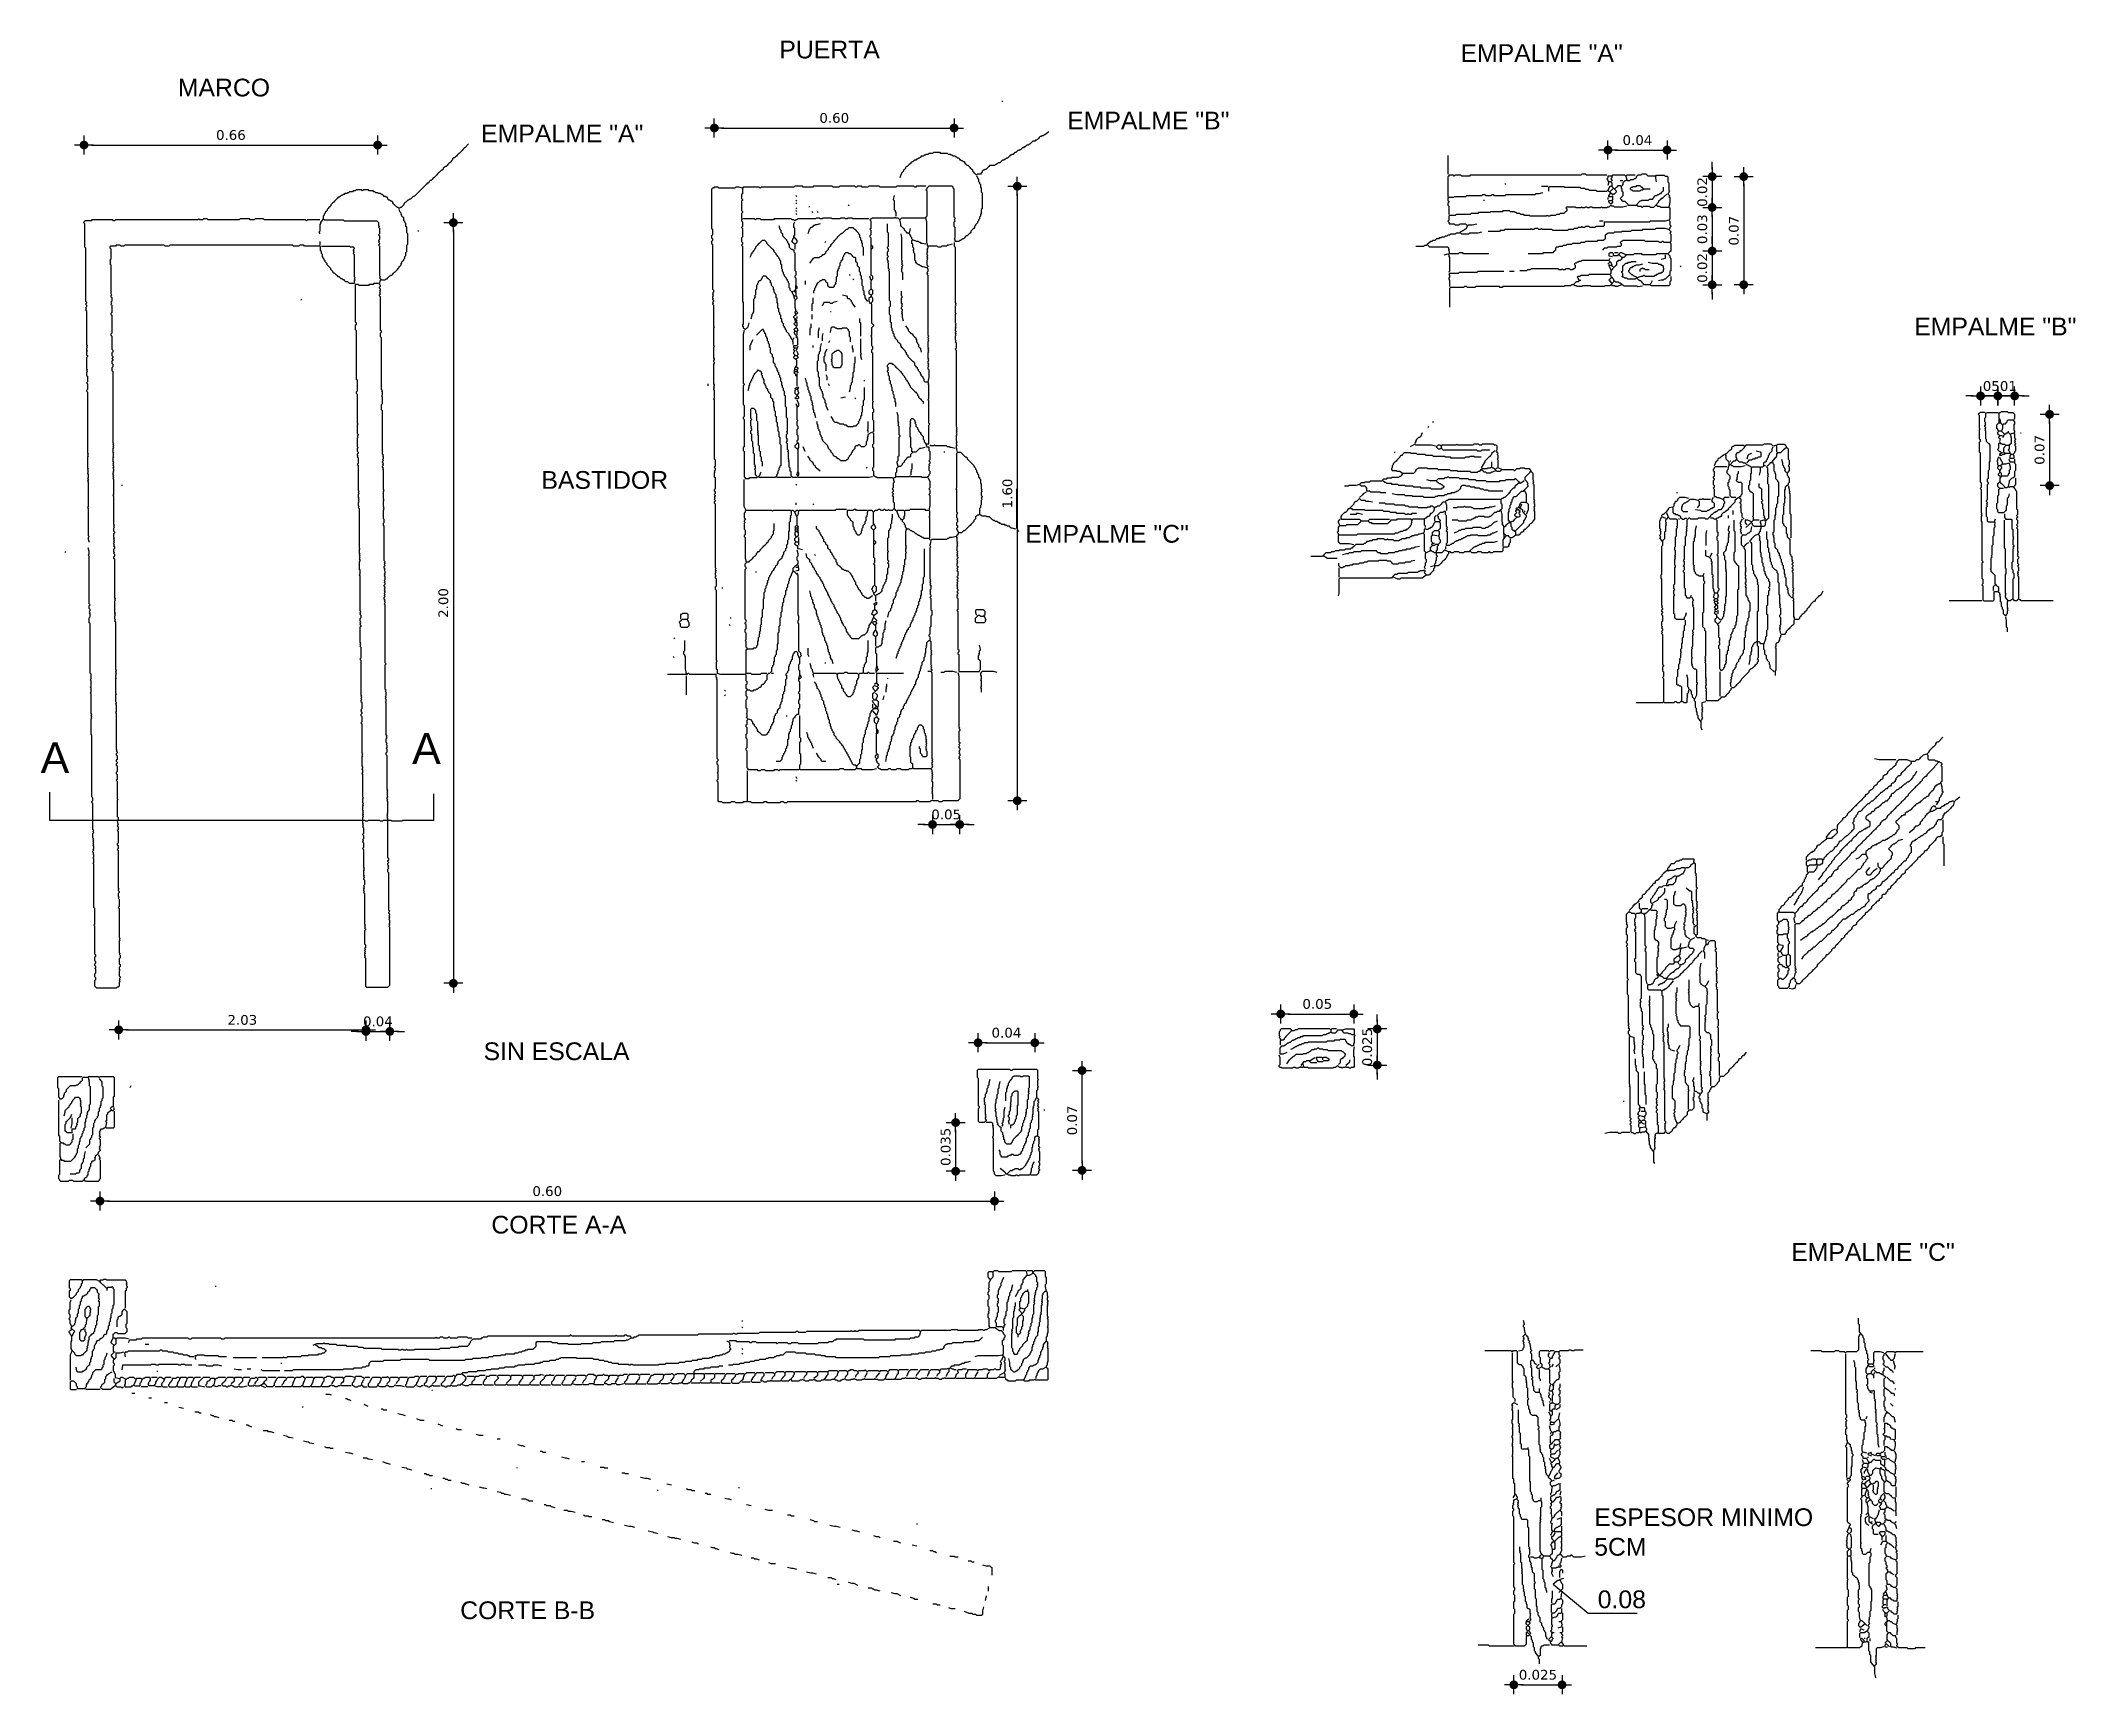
# Model space of a CAD drawing. Header units: metres. Extents: x 3221 to 4131, y 3282 to 4239.
# Drawn here: x 3259 to 3275.71, y 4218.09 to 4231.67 of the extents above; entities that cross this region are included whole.
import ezdxf

# ---------------------------------------------------------------- set-up
doc = ezdxf.new("R2010")
doc.units = ezdxf.units.M
doc.layers.add('Cotas', color=7, linetype='Continuous')
doc.styles.get("Standard").update_dxf_attribs({"font": 'arial.ttf'})
doc.styles.add('verdana', font='verdana.ttf')
doc.dimstyles.new('ISO', dxfattribs={"dimtxt": 0.08, "dimasz": 0.06, "dimexe": 0.1, "dimexo": 0.1, "dimgap": 0.04, "dimtad": 1, "dimzin": 1, "dimdsep": 46, "dimtxsty": 'verdana', "dimblk1": 'PAB', "dimblk2": 'PAB', "dimsah": 1, "dimcen": 0, "dimse1": 1, "dimse2": 1, "dimclrd": 7, "dimclre": 8, "dimclrt": 7, "dimadec": 0, "dimazin": 0, "dimtfac": 1, "dimtix": 1, "dimtmove": 0, "dimatfit": 3, "dimldrblk": 'PAB', "dimfxl": 0.1, "dimtvp": 1, "dimtolj": 1, "dimtzin": 1, "dimarcsym": 0})

msp = doc.modelspace()

# ---------------------------------------------------------------- texts
at = {"attachment_point": 1}
for s, insert, char_height in [('PUERTA', (3265.062, 4231.67), 0.1457), ('EMPALME "A"', (3270.656, 4231.641), 0.14572), ('MARCO', (3260.122, 4231.358), 0.1457), ('EMPALME "A"', (3262.613, 4230.981), 0.14572), ('EMPALME "B"', (3267.426, 4231.087), 0.14572), ('EMPALME "B"', (3274.382, 4229.396), 0.14572), ('BASTIDOR', (3263.108, 4228.136), 0.1457), ('EMPALME "C"', (3267.082, 4227.694), 0.14572), ('A ', (3262.046, 4225.984), 0.253), ('A', (3258.995, 4225.909), 0.253), ('SIN ESCALA', (3262.633, 4223.445), 0.1457), ('CORTE A-A ', (3262.697, 4222.021), 0.1457), ('EMPALME "C"', (3273.372, 4221.797), 0.14572), ('ESPESOR MINIMO\\P5CM', (3271.754, 4219.619), 0.14572), ('0.08', (3271.783, 4218.945), 0.1457), ('CORTE B-B ', (3262.441, 4218.855), 0.1457)]:
    msp.add_mtext_dynamic_manual_height_columns(s, width=2.52423, gutter_width=12.5, heights=[0], dxfattribs=dict(at, insert=insert, char_height=char_height))

# ---------------------------------------------------------------- blocks, each defined once
blk = doc.blocks.new('PAB')
at = {"layer": 'Cotas'}
for p, q in [((-1.3, 0), (1.3, 0)), ((0, 1.3), (0, -1.3))]:
    blk.add_line(p, q, dxfattribs=at)
at = {"layer": 'Cotas', "const_width": 0.6}
blk.add_lwpolyline([(-0.3, 0, 1), (0.3, 0, 1)], format="xyb", close=True, dxfattribs=at)
blk = doc.blocks.new('*D1208')
at = {"color": 7, "lineweight": -2, "transparency": 16777216}
blk.add_line((3259.412, 4230.813), (3261.703, 4230.813), dxfattribs=at)
at = {"layer": 'Defpoints', "color": 0, "transparency": 16777216}
for p in [(3261.763, 4230.813), (3259.352, 4230.18), (3261.763, 4230.184)]:
    blk.add_point(p, dxfattribs=at)
at = {"color": 7, "lineweight": -2, "transparency": 16777216, "xscale": 0.06, "yscale": 0.06, "zscale": 0.06, "rotation": 180}
blk.add_blockref('PAB', (3259.352, 4230.813), dxfattribs=at)
at = {"color": 7, "lineweight": -2, "transparency": 16777216, "xscale": 0.06, "yscale": 0.06, "zscale": 0.06}
blk.add_blockref('PAB', (3261.763, 4230.813), dxfattribs=at)
at = {"color": 7, "transparency": 16777216, "insert": (3260.558, 4230.895), "char_height": 0.08, "attachment_point": 5, "style": 'verdana'}
blk.add_mtext('\\A1;0.66', dxfattribs=at)
blk = doc.blocks.new('*D1209')
at = {"color": 7, "lineweight": -2, "transparency": 16777216}
blk.add_line((3262.385, 4230.116), (3262.385, 4223.99), dxfattribs=at)
at = {"layer": 'Defpoints', "color": 0, "transparency": 16777216}
for p in [(3261.771, 4230.176), (3261.863, 4223.93), (3262.385, 4223.93)]:
    blk.add_point(p, dxfattribs=at)
at = {"color": 7, "lineweight": -2, "transparency": 16777216, "xscale": 0.06, "yscale": 0.06, "zscale": 0.06}
for p, rotation in [((3262.385, 4230.176), 90), ((3262.385, 4223.93), 270)]:
    blk.add_blockref('PAB', p, dxfattribs=dict(at, rotation=rotation))
at = {"color": 7, "transparency": 16777216, "insert": (3262.303, 4227.053), "char_height": 0.08, "attachment_point": 5, "rotation": 90, "style": 'verdana'}
blk.add_mtext('\\A1;2.00', dxfattribs=at)
blk = doc.blocks.new('*D1210')
at = {"color": 7, "lineweight": -2, "transparency": 16777216}
blk.add_line((3259.697, 4223.548), (3261.607, 4223.548), dxfattribs=at)
at = {"layer": 'Defpoints', "color": 0, "transparency": 16777216}
for p in [(3259.637, 4223.903), (3261.667, 4223.903), (3261.667, 4223.548)]:
    blk.add_point(p, dxfattribs=at)
at = {"color": 7, "lineweight": -2, "transparency": 16777216, "xscale": 0.06, "yscale": 0.06, "zscale": 0.06, "rotation": 180}
blk.add_blockref('PAB', (3259.637, 4223.548), dxfattribs=at)
at = {"color": 7, "lineweight": -2, "transparency": 16777216, "xscale": 0.06, "yscale": 0.06, "zscale": 0.06}
blk.add_blockref('PAB', (3261.667, 4223.548), dxfattribs=at)
at = {"color": 7, "transparency": 16777216, "insert": (3260.652, 4223.629), "char_height": 0.08, "attachment_point": 5, "style": 'verdana'}
blk.add_mtext('\\A1;2.03', dxfattribs=at)
blk = doc.blocks.new('*D1211')
at = {"color": 7, "lineweight": -2, "transparency": 16777216}
for p, q in [((3261.607, 4223.535), (3261.547, 4223.535)), ((3261.667, 4223.535), (3261.863, 4223.535)), ((3261.923, 4223.535), (3261.983, 4223.535))]:
    blk.add_line(p, q, dxfattribs=at)
at = {"layer": 'Defpoints', "color": 0, "transparency": 16777216}
for p in [(3261.863, 4223.915), (3261.667, 4223.903), (3261.863, 4223.535)]:
    blk.add_point(p, dxfattribs=at)
at = {"color": 7, "lineweight": -2, "transparency": 16777216, "xscale": 0.06, "yscale": 0.06, "zscale": 0.06}
blk.add_blockref('PAB', (3261.667, 4223.535), dxfattribs=at)
at = {"color": 7, "lineweight": -2, "transparency": 16777216, "xscale": 0.06, "yscale": 0.06, "zscale": 0.06, "rotation": 180}
blk.add_blockref('PAB', (3261.863, 4223.535), dxfattribs=at)
at = {"color": 7, "transparency": 16777216, "insert": (3261.765, 4223.617), "char_height": 0.08, "attachment_point": 5, "style": 'verdana'}
blk.add_mtext('\\A1;0.04', dxfattribs=at)
blk = doc.blocks.new('*D1212')
at = {"color": 7, "lineweight": -2, "transparency": 16777216}
blk.add_line((3259.543, 4222.142), (3266.769, 4222.142), dxfattribs=at)
at = {"layer": 'Defpoints', "color": 0, "transparency": 16777216}
for p in [(3259.483, 4222.341), (3266.829, 4222.364), (3266.829, 4222.142)]:
    blk.add_point(p, dxfattribs=at)
at = {"color": 7, "lineweight": -2, "transparency": 16777216, "xscale": 0.06, "yscale": 0.06, "zscale": 0.06, "rotation": 180}
blk.add_blockref('PAB', (3259.483, 4222.142), dxfattribs=at)
at = {"color": 7, "lineweight": -2, "transparency": 16777216, "xscale": 0.06, "yscale": 0.06, "zscale": 0.06}
blk.add_blockref('PAB', (3266.829, 4222.142), dxfattribs=at)
at = {"color": 7, "transparency": 16777216, "insert": (3263.156, 4222.223), "char_height": 0.08, "attachment_point": 5, "style": 'verdana'}
blk.add_mtext('\\A1;0.60', dxfattribs=at)
blk = doc.blocks.new('*D1213')
at = {"color": 7, "lineweight": -2, "transparency": 16777216}
blk.add_line((3266.51, 4222.727), (3266.51, 4222.447), dxfattribs=at)
at = {"layer": 'Defpoints', "color": 0, "transparency": 16777216}
for p in [(3266.71, 4222.787), (3266.51, 4222.387), (3266.821, 4222.387)]:
    blk.add_point(p, dxfattribs=at)
at = {"color": 7, "lineweight": -2, "transparency": 16777216, "xscale": 0.06, "yscale": 0.06, "zscale": 0.06}
for p, rotation in [((3266.51, 4222.787), 90), ((3266.51, 4222.387), 270)]:
    blk.add_blockref('PAB', p, dxfattribs=dict(at, rotation=rotation))
at = {"color": 7, "transparency": 16777216, "insert": (3266.428, 4222.587), "char_height": 0.08, "attachment_point": 5, "rotation": 90, "style": 'verdana'}
blk.add_mtext('\\A1;0.035', dxfattribs=at)
blk = doc.blocks.new('*D1214')
at = {"color": 7, "lineweight": -2, "transparency": 16777216}
blk.add_line((3266.754, 4223.442), (3267.1, 4223.442), dxfattribs=at)
at = {"layer": 'Defpoints', "color": 0, "transparency": 16777216}
for p in [(3267.16, 4223.442), (3266.694, 4223.221), (3267.16, 4223.225)]:
    blk.add_point(p, dxfattribs=at)
at = {"color": 7, "lineweight": -2, "transparency": 16777216, "xscale": 0.06, "yscale": 0.06, "zscale": 0.06, "rotation": 180}
blk.add_blockref('PAB', (3266.694, 4223.442), dxfattribs=at)
at = {"color": 7, "lineweight": -2, "transparency": 16777216, "xscale": 0.06, "yscale": 0.06, "zscale": 0.06}
blk.add_blockref('PAB', (3267.16, 4223.442), dxfattribs=at)
at = {"color": 7, "transparency": 16777216, "insert": (3266.927, 4223.524), "char_height": 0.08, "attachment_point": 5, "style": 'verdana'}
blk.add_mtext('\\A1;0.04', dxfattribs=at)
blk = doc.blocks.new('*D1215')
at = {"color": 7, "lineweight": -2, "transparency": 16777216}
blk.add_line((3267.548, 4222.454), (3267.548, 4223.154), dxfattribs=at)
at = {"layer": 'Defpoints', "color": 0, "transparency": 16777216}
for p in [(3267.183, 4223.214), (3267.548, 4223.214), (3267.198, 4222.394)]:
    blk.add_point(p, dxfattribs=at)
at = {"color": 7, "lineweight": -2, "transparency": 16777216, "xscale": 0.06, "yscale": 0.06, "zscale": 0.06}
for p, rotation in [((3267.548, 4223.214), 90), ((3267.548, 4222.394), 270)]:
    blk.add_blockref('PAB', p, dxfattribs=dict(at, rotation=rotation))
at = {"color": 7, "transparency": 16777216, "insert": (3267.467, 4222.804), "char_height": 0.08, "attachment_point": 5, "rotation": 90, "style": 'verdana'}
blk.add_mtext('\\A1;0.07', dxfattribs=at)
blk = doc.blocks.new('*D1216')
at = {"color": 7, "lineweight": -2, "transparency": 16777216}
blk.add_line((3269.24, 4223.678), (3269.72, 4223.678), dxfattribs=at)
at = {"layer": 'Defpoints', "color": 0, "transparency": 16777216}
for p in [(3269.78, 4223.678), (3269.18, 4223.551), (3269.78, 4223.551)]:
    blk.add_point(p, dxfattribs=at)
at = {"color": 7, "lineweight": -2, "transparency": 16777216, "xscale": 0.06, "yscale": 0.06, "zscale": 0.06, "rotation": 180}
blk.add_blockref('PAB', (3269.18, 4223.678), dxfattribs=at)
at = {"color": 7, "lineweight": -2, "transparency": 16777216, "xscale": 0.06, "yscale": 0.06, "zscale": 0.06}
blk.add_blockref('PAB', (3269.78, 4223.678), dxfattribs=at)
at = {"color": 7, "transparency": 16777216, "insert": (3269.48, 4223.76), "char_height": 0.08, "attachment_point": 5, "style": 'verdana'}
blk.add_mtext('\\A1;0.05', dxfattribs=at)
blk = doc.blocks.new('*D1217')
at = {"color": 7, "lineweight": -2, "transparency": 16777216}
for p, q in [((3269.972, 4223.615), (3269.972, 4223.675)), ((3269.972, 4223.555), (3269.972, 4223.259)), ((3269.972, 4223.199), (3269.972, 4223.139))]:
    blk.add_line(p, q, dxfattribs=at)
at = {"layer": 'Defpoints', "color": 0, "transparency": 16777216}
for p in [(3269.776, 4223.555), (3269.784, 4223.259), (3269.972, 4223.259)]:
    blk.add_point(p, dxfattribs=at)
at = {"color": 7, "lineweight": -2, "transparency": 16777216, "xscale": 0.06, "yscale": 0.06, "zscale": 0.06}
for p, rotation in [((3269.972, 4223.555), 270), ((3269.972, 4223.259), 90)]:
    blk.add_blockref('PAB', p, dxfattribs=dict(at, rotation=rotation))
at = {"color": 7, "transparency": 16777216, "insert": (3269.89, 4223.407), "char_height": 0.08, "attachment_point": 5, "rotation": 90, "style": 'verdana'}
blk.add_mtext('\\A1;0.025', dxfattribs=at)
blk = doc.blocks.new('*D1218')
at = {"color": 7, "lineweight": -2, "transparency": 16777216}
blk.add_line((3264.588, 4230.953), (3266.437, 4230.953), dxfattribs=at)
at = {"layer": 'Defpoints', "color": 0, "transparency": 16777216}
for p in [(3266.497, 4230.953), (3264.528, 4230.467), (3266.497, 4230.452)]:
    blk.add_point(p, dxfattribs=at)
at = {"color": 7, "lineweight": -2, "transparency": 16777216, "xscale": 0.06, "yscale": 0.06, "zscale": 0.06, "rotation": 180}
blk.add_blockref('PAB', (3264.528, 4230.953), dxfattribs=at)
at = {"color": 7, "lineweight": -2, "transparency": 16777216, "xscale": 0.06, "yscale": 0.06, "zscale": 0.06}
blk.add_blockref('PAB', (3266.497, 4230.953), dxfattribs=at)
at = {"color": 7, "transparency": 16777216, "insert": (3265.513, 4231.035), "char_height": 0.08, "attachment_point": 5, "style": 'verdana'}
blk.add_mtext('\\A1;0.60', dxfattribs=at)
blk = doc.blocks.new('*D1219')
at = {"color": 7, "lineweight": -2, "transparency": 16777216}
blk.add_line((3267.016, 4230.415), (3267.016, 4225.489), dxfattribs=at)
at = {"layer": 'Defpoints', "color": 0, "transparency": 16777216}
for p in [(3266.459, 4230.475), (3266.486, 4225.429), (3267.016, 4225.429)]:
    blk.add_point(p, dxfattribs=at)
at = {"color": 7, "lineweight": -2, "transparency": 16777216, "xscale": 0.06, "yscale": 0.06, "zscale": 0.06}
for p, rotation in [((3267.016, 4230.475), 90), ((3267.016, 4225.429), 270)]:
    blk.add_blockref('PAB', p, dxfattribs=dict(at, rotation=rotation))
at = {"color": 7, "transparency": 16777216, "insert": (3266.935, 4227.952), "char_height": 0.08, "attachment_point": 5, "rotation": 90, "style": 'verdana'}
blk.add_mtext('\\A1;1.60', dxfattribs=at)
blk = doc.blocks.new('*D1220')
at = {"color": 7, "lineweight": -2, "transparency": 16777216}
for p, q in [((3266.26, 4225.234), (3266.2, 4225.234)), ((3266.32, 4225.234), (3266.543, 4225.234)), ((3266.603, 4225.234), (3266.663, 4225.234))]:
    blk.add_line(p, q, dxfattribs=at)
at = {"layer": 'Defpoints', "color": 0, "transparency": 16777216}
for p in [(3266.32, 4225.444), (3266.543, 4225.444), (3266.543, 4225.234)]:
    blk.add_point(p, dxfattribs=at)
at = {"color": 7, "lineweight": -2, "transparency": 16777216, "xscale": 0.06, "yscale": 0.06, "zscale": 0.06}
blk.add_blockref('PAB', (3266.32, 4225.234), dxfattribs=at)
at = {"color": 7, "lineweight": -2, "transparency": 16777216, "xscale": 0.06, "yscale": 0.06, "zscale": 0.06, "rotation": 180}
blk.add_blockref('PAB', (3266.543, 4225.234), dxfattribs=at)
at = {"color": 7, "transparency": 16777216, "insert": (3266.432, 4225.316), "char_height": 0.08, "attachment_point": 5, "style": 'verdana'}
blk.add_mtext('\\A1;0.05', dxfattribs=at)
blk = doc.blocks.new('*D1221')
at = {"color": 7, "lineweight": -2, "transparency": 16777216}
blk.add_line((3271.927, 4230.772), (3272.292, 4230.772), dxfattribs=at)
at = {"layer": 'Defpoints', "color": 0, "transparency": 16777216}
for p in [(3272.352, 4230.772), (3271.867, 4230.558), (3272.352, 4230.558)]:
    blk.add_point(p, dxfattribs=at)
at = {"color": 7, "lineweight": -2, "transparency": 16777216, "xscale": 0.06, "yscale": 0.06, "zscale": 0.06, "rotation": 180}
blk.add_blockref('PAB', (3271.867, 4230.772), dxfattribs=at)
at = {"color": 7, "lineweight": -2, "transparency": 16777216, "xscale": 0.06, "yscale": 0.06, "zscale": 0.06}
blk.add_blockref('PAB', (3272.352, 4230.772), dxfattribs=at)
at = {"color": 7, "transparency": 16777216, "insert": (3272.109, 4230.853), "char_height": 0.08, "attachment_point": 5, "style": 'verdana'}
blk.add_mtext('\\A1;0.04', dxfattribs=at)
blk = doc.blocks.new('*D1222')
at = {"color": 7, "lineweight": -2, "transparency": 16777216}
for p, q in [((3272.723, 4230.614), (3272.723, 4230.674)), ((3272.723, 4230.554), (3272.723, 4230.301)), ((3272.723, 4230.241), (3272.723, 4230.181))]:
    blk.add_line(p, q, dxfattribs=at)
at = {"layer": 'Defpoints', "color": 0, "transparency": 16777216}
for p in [(3272.355, 4230.554), (3272.371, 4230.301), (3272.723, 4230.301)]:
    blk.add_point(p, dxfattribs=at)
at = {"color": 7, "lineweight": -2, "transparency": 16777216, "xscale": 0.06, "yscale": 0.06, "zscale": 0.06}
for p, rotation in [((3272.723, 4230.554), 270), ((3272.723, 4230.301), 90)]:
    blk.add_blockref('PAB', p, dxfattribs=dict(at, rotation=rotation))
at = {"color": 7, "transparency": 16777216, "insert": (3272.642, 4230.428), "char_height": 0.08, "attachment_point": 5, "rotation": 90, "style": 'verdana'}
blk.add_mtext('\\A1;0.02', dxfattribs=at)
blk = doc.blocks.new('*D1223')
at = {"color": 7, "lineweight": -2, "transparency": 16777216}
blk.add_line((3272.723, 4230.241), (3272.723, 4230.003), dxfattribs=at)
at = {"layer": 'Defpoints', "color": 0, "transparency": 16777216}
for p in [(3272.371, 4230.301), (3272.382, 4229.943), (3272.723, 4229.943)]:
    blk.add_point(p, dxfattribs=at)
at = {"color": 7, "lineweight": -2, "transparency": 16777216, "xscale": 0.06, "yscale": 0.06, "zscale": 0.06}
for p, rotation in [((3272.723, 4230.301), 90), ((3272.723, 4229.943), 270)]:
    blk.add_blockref('PAB', p, dxfattribs=dict(at, rotation=rotation))
at = {"color": 7, "transparency": 16777216, "insert": (3272.642, 4230.122), "char_height": 0.08, "attachment_point": 5, "rotation": 90, "style": 'verdana'}
blk.add_mtext('\\A1;0.03', dxfattribs=at)
blk = doc.blocks.new('*D1224')
at = {"color": 7, "lineweight": -2, "transparency": 16777216}
for p, q in [((3272.723, 4230.003), (3272.723, 4230.063)), ((3272.723, 4229.943), (3272.723, 4229.666)), ((3272.723, 4229.606), (3272.723, 4229.546))]:
    blk.add_line(p, q, dxfattribs=at)
at = {"layer": 'Defpoints', "color": 0, "transparency": 16777216}
for p in [(3272.382, 4229.943), (3272.375, 4229.666), (3272.723, 4229.666)]:
    blk.add_point(p, dxfattribs=at)
at = {"color": 7, "lineweight": -2, "transparency": 16777216, "xscale": 0.06, "yscale": 0.06, "zscale": 0.06}
for p, rotation in [((3272.723, 4229.943), 270), ((3272.723, 4229.666), 90)]:
    blk.add_blockref('PAB', p, dxfattribs=dict(at, rotation=rotation))
at = {"color": 7, "transparency": 16777216, "insert": (3272.642, 4229.804), "char_height": 0.08, "attachment_point": 5, "rotation": 90, "style": 'verdana'}
blk.add_mtext('\\A1;0.02', dxfattribs=at)
blk = doc.blocks.new('*D1109')
at = {"color": 7, "lineweight": -2, "transparency": 16777216}
blk.add_line((3272.982, 4230.494), (3272.982, 4229.726), dxfattribs=at)
at = {"layer": 'Defpoints', "color": 0, "transparency": 16777216}
for p in [(3272.762, 4230.554), (3272.762, 4229.666), (3272.982, 4229.666)]:
    blk.add_point(p, dxfattribs=at)
at = {"color": 7, "lineweight": -2, "transparency": 16777216, "xscale": 0.06, "yscale": 0.06, "zscale": 0.06}
for p, rotation in [((3272.982, 4230.554), 90), ((3272.982, 4229.666), 270)]:
    blk.add_blockref('PAB', p, dxfattribs=dict(at, rotation=rotation))
at = {"color": 7, "transparency": 16777216, "insert": (3272.901, 4230.11), "char_height": 0.08, "attachment_point": 5, "rotation": 90, "style": 'verdana'}
blk.add_mtext('\\A1;0.07', dxfattribs=at)
blk = doc.blocks.new('*D1225')
at = {"color": 7, "lineweight": -2, "transparency": 16777216}
for p, q in [((3274.867, 4228.753), (3274.807, 4228.753)), ((3274.927, 4228.753), (3275.069, 4228.753)), ((3275.129, 4228.753), (3275.189, 4228.753))]:
    blk.add_line(p, q, dxfattribs=at)
at = {"layer": 'Defpoints', "color": 0, "transparency": 16777216}
for p in [(3274.927, 4228.617), (3275.069, 4228.753), (3275.069, 4228.617)]:
    blk.add_point(p, dxfattribs=at)
at = {"color": 7, "lineweight": -2, "transparency": 16777216, "xscale": 0.06, "yscale": 0.06, "zscale": 0.06}
blk.add_blockref('PAB', (3274.927, 4228.753), dxfattribs=at)
at = {"color": 7, "lineweight": -2, "transparency": 16777216, "xscale": 0.06, "yscale": 0.06, "zscale": 0.06, "rotation": 180}
blk.add_blockref('PAB', (3275.069, 4228.753), dxfattribs=at)
at = {"color": 7, "transparency": 16777216, "insert": (3274.998, 4228.834), "char_height": 0.08, "attachment_point": 5, "style": 'verdana'}
blk.add_mtext('\\A1;.05', dxfattribs=at)
blk = doc.blocks.new('*D1226')
at = {"color": 7, "lineweight": -2, "transparency": 16777216}
for p, q in [((3275.009, 4228.753), (3274.949, 4228.753)), ((3275.069, 4228.753), (3275.207, 4228.753)), ((3275.267, 4228.753), (3275.327, 4228.753))]:
    blk.add_line(p, q, dxfattribs=at)
at = {"layer": 'Defpoints', "color": 0, "transparency": 16777216}
for p in [(3275.069, 4228.617), (3275.207, 4228.753), (3275.207, 4228.586)]:
    blk.add_point(p, dxfattribs=at)
at = {"color": 7, "lineweight": -2, "transparency": 16777216, "xscale": 0.06, "yscale": 0.06, "zscale": 0.06}
blk.add_blockref('PAB', (3275.069, 4228.753), dxfattribs=at)
at = {"color": 7, "lineweight": -2, "transparency": 16777216, "xscale": 0.06, "yscale": 0.06, "zscale": 0.06, "rotation": 180}
blk.add_blockref('PAB', (3275.207, 4228.753), dxfattribs=at)
at = {"color": 7, "transparency": 16777216, "insert": (3275.138, 4228.834), "char_height": 0.08, "attachment_point": 5, "style": 'verdana'}
blk.add_mtext('\\A1;.01', dxfattribs=at)
blk = doc.blocks.new('*D1227')
at = {"color": 7, "lineweight": -2, "transparency": 16777216}
blk.add_line((3275.494, 4228.542), (3275.494, 4228.077), dxfattribs=at)
at = {"layer": 'Defpoints', "color": 0, "transparency": 16777216}
for p in [(3275.207, 4228.602), (3275.207, 4228.017), (3275.494, 4228.017)]:
    blk.add_point(p, dxfattribs=at)
at = {"color": 7, "lineweight": -2, "transparency": 16777216, "xscale": 0.06, "yscale": 0.06, "zscale": 0.06}
for p, rotation in [((3275.494, 4228.602), 90), ((3275.494, 4228.017), 270)]:
    blk.add_blockref('PAB', p, dxfattribs=dict(at, rotation=rotation))
at = {"color": 7, "transparency": 16777216, "insert": (3275.412, 4228.31), "char_height": 0.08, "attachment_point": 5, "rotation": 90, "style": 'verdana'}
blk.add_mtext('\\A1;0.07', dxfattribs=at)
blk = doc.blocks.new('*D1228')
at = {"color": 7, "lineweight": -2, "transparency": 16777216}
blk.add_line((3271.154, 4218.17), (3271.43, 4218.17), dxfattribs=at)
at = {"layer": 'Defpoints', "color": 0, "transparency": 16777216}
for p in [(3271.094, 4218.542), (3271.49, 4218.538), (3271.49, 4218.17)]:
    blk.add_point(p, dxfattribs=at)
at = {"color": 7, "lineweight": -2, "transparency": 16777216, "xscale": 0.06, "yscale": 0.06, "zscale": 0.06, "rotation": 180}
blk.add_blockref('PAB', (3271.094, 4218.17), dxfattribs=at)
at = {"color": 7, "lineweight": -2, "transparency": 16777216, "xscale": 0.06, "yscale": 0.06, "zscale": 0.06}
blk.add_blockref('PAB', (3271.49, 4218.17), dxfattribs=at)
at = {"color": 7, "transparency": 16777216, "insert": (3271.292, 4218.252), "char_height": 0.08, "attachment_point": 5, "style": 'verdana'}
blk.add_mtext('\\A1;0.025', dxfattribs=at)

# ---------------------------------------------------------------- dimensions: what is measured, and where the dimension line sits
at = {"color": 1}
for base, p1, p2, text, override, picture, middle in [((3261.763, 4230.813), (3259.352, 4230.18), (3261.763, 4230.184), '0.66', {"dimarcsym": 2}, '*D1208', (3260.558, 4230.895)), ((3266.497, 4230.953), (3264.528, 4230.467), (3266.497, 4230.452), '0.60', {"dimarcsym": 2}, '*D1218', (3265.513, 4231.035)), ((3272.352, 4230.772), (3271.867, 4230.558), (3272.352, 4230.558), '0.04', {"dimarcsym": 2}, '*D1221', (3272.109, 4230.853)), ((3275.069, 4228.753), (3274.927, 4228.617), (3275.069, 4228.617), '.05', {"dimarcsym": 2}, '*D1225', (3274.998, 4228.834)), ((3275.207, 4228.753), (3275.069, 4228.617), (3275.207, 4228.586), '.01', {"dimtmove": 1, "dimarcsym": 2}, '*D1226', (3275.138, 4228.834)), ((3266.543, 4225.234), (3266.32, 4225.444), (3266.543, 4225.444), '0.05', {"dimarcsym": 2}, '*D1220', (3266.432, 4225.316)), ((3261.863, 4223.535), (3261.667, 4223.903), (3261.863, 4223.915), '0.04', {"dimarcsym": 2}, '*D1211', (3261.765, 4223.617)), ((3269.78, 4223.678), (3269.18, 4223.551), (3269.78, 4223.551), '0.05', {"dimarcsym": 2}, '*D1216', (3269.48, 4223.76)), ((3267.16, 4223.442), (3266.694, 4223.221), (3267.16, 4223.225), '0.04', {"dimarcsym": 2}, '*D1214', (3266.927, 4223.524)), ((3266.829, 4222.142), (3259.483, 4222.341), (3266.829, 4222.364), '0.60', {"dimarcsym": 2}, '*D1212', (3263.156, 4222.223)), ((3271.49, 4218.17), (3271.094, 4218.542), (3271.49, 4218.538), '0.025', {"dimarcsym": 2}, '*D1228', (3271.292, 4218.252))]:
    dim = msp.add_linear_dim(base=base, p1=p1, p2=p2, text=text, dimstyle='ISO', override=override, dxfattribs=at)
    dim.commit()
    dim.dimension.update_dxf_attribs({"geometry": picture, "text_midpoint": middle})
for base, p1, p2, text, override, picture, middle in [((3272.723, 4230.301), (3272.355, 4230.554), (3272.371, 4230.301), '0.02', {"dimarcsym": 2}, '*D1222', (3272.642, 4230.428)), ((3272.982, 4229.666), (3272.762, 4230.554), (3272.762, 4229.666), '0.07', {"dimarcsym": 2}, '*D1109', (3272.901, 4230.11)), ((3267.016, 4225.429), (3266.459, 4230.475), (3266.486, 4225.429), '1.60', {"dimarcsym": 2}, '*D1219', (3266.935, 4227.952)), ((3272.723, 4229.943), (3272.371, 4230.301), (3272.382, 4229.943), '0.03', {"dimtmove": 1, "dimarcsym": 2}, '*D1223', (3272.642, 4230.122)), ((3262.385, 4223.93), (3261.771, 4230.176), (3261.863, 4223.93), '2.00', {"dimarcsym": 2}, '*D1209', (3262.303, 4227.053)), ((3272.723, 4229.666), (3272.382, 4229.943), (3272.375, 4229.666), '0.02', {"dimtmove": 1, "dimarcsym": 2}, '*D1224', (3272.642, 4229.804)), ((3275.494, 4228.017), (3275.207, 4228.602), (3275.207, 4228.017), '0.07', {"dimarcsym": 2}, '*D1227', (3275.412, 4228.31)), ((3269.972, 4223.259), (3269.776, 4223.555), (3269.784, 4223.259), '0.025', {"dimarcsym": 2}, '*D1217', (3269.89, 4223.407)), ((3267.548, 4223.214), (3267.198, 4222.394), (3267.183, 4223.214), '0.07', {"dimarcsym": 2}, '*D1215', (3267.467, 4222.804)), ((3266.51, 4222.387), (3266.71, 4222.787), (3266.821, 4222.387), '0.035', {"dimarcsym": 2}, '*D1213', (3266.428, 4222.587))]:
    dim = msp.add_linear_dim(base=base, p1=p1, p2=p2, angle=90, text=text, dimstyle='ISO', override=override, dxfattribs=at)
    dim.commit()
    dim.dimension.update_dxf_attribs({"geometry": picture, "text_midpoint": middle})
dim = msp.add_linear_dim(base=(3261.667, 4223.548), p1=(3259.637, 4223.903), p2=(3261.667, 4223.903), dimstyle='ISO', override={"dimarcsym": 2}, dxfattribs=at)
dim.commit()
dim.dimension.update_dxf_attribs({"geometry": '*D1210', "text_midpoint": (3260.652, 4223.629)})

# ---------------------------------------------------------------- linework, layer by layer
for p, q in [((3259.072, 4225.268), (3259.072, 4225.499)), ((3262.225, 4225.268), (3262.225, 4225.487)), ((3261.652, 4225.268), (3259.072, 4225.268)), ((3271.417, 4218.996), (3271.705, 4218.757)), ((3271.705, 4218.757), (3272.108, 4218.757))]:
    msp.add_line(p, q)
for points in [[(3266.897, 4231.167), (3266.889, 4231.175)], [(3262.51, 4230.822), (3262.479, 4230.791), (3262.471, 4230.784), (3262.463, 4230.776), (3262.456, 4230.768), (3262.448, 4230.761), (3262.44, 4230.753), (3262.433, 4230.745), (3262.425, 4230.738), (3262.417, 4230.73), (3262.41, 4230.722), (3262.402, 4230.715), (3262.394, 4230.707), (3262.387, 4230.707), (3262.379, 4230.699), (3262.379, 4230.691), (3262.371, 4230.684), (3262.363, 4230.676), (3262.356, 4230.668), (3262.348, 4230.661), (3262.34, 4230.653), (3262.333, 4230.645), (3262.325, 4230.638), (3262.317, 4230.638), (3262.31, 4230.63), (3262.302, 4230.622), (3262.302, 4230.615), (3262.294, 4230.607), (3262.287, 4230.607), (3262.279, 4230.599), (3262.271, 4230.591), (3262.263, 4230.584), (3262.256, 4230.576), (3262.248, 4230.568), (3262.24, 4230.561), (3262.233, 4230.553), (3262.225, 4230.545), (3262.217, 4230.538), (3262.21, 4230.53), (3262.202, 4230.522), (3262.194, 4230.522), (3262.187, 4230.515), (3262.187, 4230.507), (3262.179, 4230.499), (3262.171, 4230.499), (3262.163, 4230.491), (3262.156, 4230.484), (3262.148, 4230.476), (3262.14, 4230.468), (3262.133, 4230.461), (3262.125, 4230.453), (3262.117, 4230.445), (3262.11, 4230.438), (3262.102, 4230.43), (3262.094, 4230.422), (3262.087, 4230.415), (3262.079, 4230.407), (3262.071, 4230.399), (3262.063, 4230.391), (3262.056, 4230.391), (3262.048, 4230.384), (3262.04, 4230.376), (3262.033, 4230.368), (3262.025, 4230.368), (3262.017, 4230.361), (3262.01, 4230.361), (3262.002, 4230.353), (3261.994, 4230.345), (3261.987, 4230.338), (3261.979, 4230.33), (3261.979, 4230.322), (3261.971, 4230.315), (3261.963, 4230.307), (3261.956, 4230.299), (3261.948, 4230.299), (3261.94, 4230.291), (3261.933, 4230.299), (3261.925, 4230.299), (3261.917, 4230.307), (3261.91, 4230.315), (3261.902, 4230.322), (3261.894, 4230.33), (3261.887, 4230.338), (3261.887, 4230.345), (3261.879, 4230.353), (3261.871, 4230.353), (3261.863, 4230.361), (3261.856, 4230.361), (3261.848, 4230.368), (3261.848, 4230.376), (3261.84, 4230.384), (3261.833, 4230.384), (3261.825, 4230.391), (3261.817, 4230.391), (3261.81, 4230.399), (3261.802, 4230.407), (3261.794, 4230.407), (3261.787, 4230.415), (3261.779, 4230.415), (3261.771, 4230.415), (3261.763, 4230.422), (3261.756, 4230.422), (3261.748, 4230.422), (3261.74, 4230.43), (3261.733, 4230.43), (3261.725, 4230.438), (3261.717, 4230.438), (3261.71, 4230.438), (3261.702, 4230.438), (3261.694, 4230.438), (3261.687, 4230.445), (3261.679, 4230.445), (3261.671, 4230.445), (3261.663, 4230.445), (3261.656, 4230.445), (3261.648, 4230.445), (3261.64, 4230.438), (3261.633, 4230.445), (3261.625, 4230.445), (3261.617, 4230.445), (3261.61, 4230.445), (3261.602, 4230.445), (3261.594, 4230.445), (3261.587, 4230.445), (3261.579, 4230.438), (3261.571, 4230.438), (3261.563, 4230.438), (3261.556, 4230.43), (3261.548, 4230.43), (3261.54, 4230.43), (3261.533, 4230.43), (3261.525, 4230.422), (3261.517, 4230.422), (3261.51, 4230.415), (3261.502, 4230.415), (3261.494, 4230.415), (3261.487, 4230.407), (3261.479, 4230.407), (3261.471, 4230.399), (3261.463, 4230.399), (3261.456, 4230.391), (3261.448, 4230.384), (3261.44, 4230.384), (3261.433, 4230.376), (3261.425, 4230.368), (3261.417, 4230.361), (3261.41, 4230.353), (3261.402, 4230.345), (3261.394, 4230.338), (3261.387, 4230.33), (3261.379, 4230.322), (3261.379, 4230.315), (3261.371, 4230.307), (3261.363, 4230.299), (3261.356, 4230.291), (3261.348, 4230.284), (3261.348, 4230.276), (3261.34, 4230.268), (3261.333, 4230.261), (3261.333, 4230.253), (3261.325, 4230.245), (3261.325, 4230.238), (3261.317, 4230.23), (3261.317, 4230.222), (3261.317, 4230.215), (3261.317, 4230.207), (3261.325, 4230.199), (3261.333, 4230.199), (3261.34, 4230.199), (3261.348, 4230.199), (3261.356, 4230.199), (3261.363, 4230.199), (3261.371, 4230.199), (3261.379, 4230.199), (3261.387, 4230.199), (3261.394, 4230.199), (3261.402, 4230.199), (3261.41, 4230.199), (3261.417, 4230.199), (3261.425, 4230.199), (3261.433, 4230.199), (3261.44, 4230.199), (3261.448, 4230.199), (3261.456, 4230.199), (3261.463, 4230.199), (3261.471, 4230.199), (3261.479, 4230.199), (3261.487, 4230.191), (3261.494, 4230.191), (3261.502, 4230.191), (3261.51, 4230.191), (3261.517, 4230.191), (3261.525, 4230.191), (3261.533, 4230.191), (3261.54, 4230.191), (3261.548, 4230.191), (3261.556, 4230.191), (3261.563, 4230.191), (3261.571, 4230.191), (3261.579, 4230.191), (3261.587, 4230.191), (3261.594, 4230.191), (3261.602, 4230.191), (3261.61, 4230.191), (3261.617, 4230.191), (3261.625, 4230.191), (3261.633, 4230.191), (3261.64, 4230.191), (3261.648, 4230.191), (3261.656, 4230.191), (3261.663, 4230.191), (3261.671, 4230.191), (3261.679, 4230.191), (3261.687, 4230.191), (3261.694, 4230.191), (3261.702, 4230.191), (3261.71, 4230.191), (3261.717, 4230.191), (3261.725, 4230.191), (3261.733, 4230.191), (3261.74, 4230.191), (3261.748, 4230.191), (3261.756, 4230.191), (3261.763, 4230.184), (3261.771, 4230.176), (3261.771, 4230.168), (3261.771, 4230.161), (3261.771, 4230.153), (3261.779, 4230.145), (3261.771, 4230.138), (3261.779, 4230.13), (3261.779, 4230.122), (3261.779, 4230.115), (3261.779, 4230.107), (3261.779, 4230.099), (3261.779, 4230.091), (3261.779, 4230.084), (3261.771, 4230.076), (3261.779, 4230.068), (3261.779, 4230.061), (3261.779, 4230.053), (3261.779, 4230.045), (3261.779, 4230.038), (3261.771, 4230.03), (3261.779, 4230.022), (3261.771, 4230.015), (3261.779, 4230.007), (3261.779, 4229.999), (3261.771, 4229.991), (3261.779, 4229.984), (3261.779, 4229.976), (3261.779, 4229.968), (3261.779, 4229.961), (3261.779, 4229.953), (3261.779, 4229.945), (3261.779, 4229.938), (3261.779, 4229.93), (3261.779, 4229.922), (3261.779, 4229.915), (3261.779, 4229.907), (3261.779, 4229.899), (3261.779, 4229.891), (3261.779, 4229.884), (3261.779, 4229.876), (3261.779, 4229.868), (3261.779, 4229.861), (3261.779, 4229.853), (3261.779, 4229.845), (3261.779, 4229.838), (3261.779, 4229.83), (3261.779, 4229.822), (3261.779, 4229.815), (3261.779, 4229.807), (3261.779, 4229.799), (3261.779, 4229.791), (3261.779, 4229.784), (3261.779, 4229.776), (3261.779, 4229.768), (3261.779, 4229.761), (3261.779, 4229.753), (3261.779, 4229.745), (3261.779, 4229.738), (3261.787, 4229.73), (3261.779, 4229.722), (3261.787, 4229.715), (3261.794, 4229.707), (3261.802, 4229.707), (3261.81, 4229.707), (3261.817, 4229.707), (3261.825, 4229.707), (3261.833, 4229.715), (3261.84, 4229.715), (3261.848, 4229.722), (3261.856, 4229.73), (3261.863, 4229.738), (3261.871, 4229.745), (3261.879, 4229.745), (3261.887, 4229.753), (3261.894, 4229.761), (3261.902, 4229.768), (3261.91, 4229.776), (3261.917, 4229.784), (3261.925, 4229.791), (3261.933, 4229.799), (3261.94, 4229.807), (3261.94, 4229.815), (3261.948, 4229.822), (3261.956, 4229.83), (3261.956, 4229.838), (3261.963, 4229.845), (3261.963, 4229.853), (3261.971, 4229.861), (3261.979, 4229.868), (3261.979, 4229.876), (3261.987, 4229.884), (3261.987, 4229.891), (3261.987, 4229.899), (3261.994, 4229.907), (3261.994, 4229.915), (3261.994, 4229.922), (3261.994, 4229.93), (3262.002, 4229.938), (3262.002, 4229.945), (3262.002, 4229.953), (3262.002, 4229.961), (3262.002, 4229.968), (3262.002, 4229.976), (3262.002, 4229.984), (3262.002, 4229.991), (3262.01, 4229.999), (3262.01, 4230.007), (3262.01, 4230.015), (3262.01, 4230.022), (3262.01, 4230.03), (3262.01, 4230.038), (3262.01, 4230.045), (3262.01, 4230.053), (3262.01, 4230.061), (3262.01, 4230.068), (3262.01, 4230.076), (3262.01, 4230.084), (3262.002, 4230.091), (3262.002, 4230.099), (3262.002, 4230.107), (3262.002, 4230.115), (3262.002, 4230.122), (3262.002, 4230.13), (3262.002, 4230.138), (3261.994, 4230.145), (3261.994, 4230.153), (3261.994, 4230.161), (3261.994, 4230.168), (3261.987, 4230.176), (3261.987, 4230.184), (3261.979, 4230.191), (3261.979, 4230.199), (3261.979, 4230.207), (3261.979, 4230.215), (3261.971, 4230.222), (3261.963, 4230.23), (3261.963, 4230.238), (3261.956, 4230.245), (3261.956, 4230.253), (3261.948, 4230.261), (3261.94, 4230.284)], [(3267.274, 4230.921), (3267.243, 4230.898), (3267.236, 4230.898), (3267.228, 4230.89), (3267.22, 4230.89), (3267.213, 4230.883), (3267.205, 4230.883), (3267.197, 4230.875), (3267.189, 4230.867), (3267.182, 4230.859), (3267.174, 4230.852), (3267.166, 4230.852), (3267.159, 4230.844), (3267.151, 4230.844), (3267.143, 4230.844), (3267.136, 4230.836), (3267.128, 4230.829), (3267.12, 4230.821), (3267.113, 4230.821), (3267.105, 4230.813), (3267.097, 4230.813), (3267.089, 4230.806), (3267.082, 4230.798), (3267.074, 4230.798), (3267.066, 4230.79), (3267.059, 4230.79), (3267.051, 4230.783), (3267.043, 4230.775), (3267.036, 4230.775), (3267.028, 4230.767), (3267.02, 4230.767), (3267.013, 4230.759), (3267.005, 4230.752), (3266.997, 4230.752), (3266.989, 4230.744), (3266.982, 4230.736), (3266.974, 4230.736), (3266.966, 4230.729), (3266.959, 4230.729), (3266.951, 4230.721), (3266.943, 4230.713), (3266.936, 4230.706), (3266.928, 4230.706), (3266.92, 4230.698), (3266.913, 4230.698), (3266.905, 4230.69), (3266.897, 4230.69), (3266.889, 4230.683), (3266.882, 4230.675), (3266.874, 4230.667), (3266.866, 4230.667), (3266.859, 4230.667), (3266.851, 4230.659), (3266.843, 4230.652), (3266.836, 4230.652), (3266.828, 4230.644), (3266.82, 4230.644), (3266.813, 4230.644), (3266.805, 4230.644), (3266.797, 4230.644), (3266.789, 4230.644), (3266.782, 4230.636), (3266.774, 4230.629), (3266.766, 4230.621), (3266.759, 4230.613), (3266.751, 4230.613), (3266.743, 4230.606), (3266.736, 4230.606), (3266.728, 4230.598), (3266.728, 4230.59), (3266.72, 4230.583), (3266.713, 4230.575), (3266.705, 4230.575), (3266.697, 4230.575), (3266.689, 4230.575), (3266.682, 4230.567), (3266.674, 4230.575), (3266.666, 4230.583), (3266.659, 4230.59), (3266.651, 4230.598), (3266.651, 4230.606), (3266.643, 4230.613), (3266.636, 4230.621), (3266.628, 4230.629), (3266.62, 4230.636), (3266.613, 4230.644), (3266.605, 4230.644), (3266.597, 4230.652), (3266.589, 4230.659), (3266.589, 4230.667), (3266.582, 4230.675), (3266.574, 4230.675), (3266.566, 4230.683), (3266.559, 4230.683), (3266.551, 4230.69), (3266.543, 4230.698), (3266.536, 4230.706), (3266.528, 4230.706), (3266.52, 4230.713), (3266.513, 4230.713), (3266.505, 4230.721), (3266.497, 4230.721), (3266.489, 4230.721), (3266.482, 4230.729), (3266.474, 4230.729), (3266.466, 4230.736), (3266.459, 4230.736), (3266.451, 4230.736), (3266.443, 4230.744), (3266.436, 4230.744), (3266.428, 4230.744), (3266.42, 4230.744), (3266.413, 4230.744), (3266.405, 4230.744), (3266.397, 4230.744), (3266.389, 4230.744), (3266.382, 4230.752), (3266.374, 4230.752), (3266.366, 4230.752), (3266.359, 4230.752), (3266.351, 4230.752), (3266.343, 4230.752), (3266.336, 4230.752), (3266.328, 4230.752), (3266.32, 4230.744), (3266.313, 4230.744), (3266.305, 4230.744), (3266.297, 4230.744), (3266.289, 4230.744), (3266.282, 4230.736), (3266.274, 4230.736), (3266.266, 4230.736), (3266.259, 4230.729), (3266.251, 4230.729), (3266.243, 4230.721), (3266.236, 4230.721), (3266.228, 4230.721), (3266.22, 4230.713), (3266.213, 4230.706), (3266.205, 4230.706), (3266.197, 4230.698), (3266.189, 4230.698), (3266.182, 4230.69), (3266.174, 4230.69), (3266.166, 4230.683), (3266.159, 4230.675), (3266.151, 4230.675), (3266.143, 4230.667), (3266.136, 4230.659), (3266.128, 4230.652), (3266.12, 4230.644), (3266.113, 4230.636), (3266.105, 4230.636), (3266.097, 4230.629), (3266.097, 4230.621), (3266.089, 4230.613), (3266.082, 4230.606), (3266.082, 4230.598), (3266.074, 4230.59), (3266.066, 4230.583), (3266.051, 4230.544)], [(3270.552, 4230.728), (3270.552, 4230.697), (3270.552, 4230.689), (3270.552, 4230.681), (3270.552, 4230.674), (3270.552, 4230.666), (3270.552, 4230.658), (3270.552, 4230.651), (3270.552, 4230.643), (3270.552, 4230.635), (3270.552, 4230.628), (3270.552, 4230.62), (3270.552, 4230.612), (3270.552, 4230.604), (3270.552, 4230.597), (3270.552, 4230.589), (3270.552, 4230.574)], [(3264.759, 4230.459), (3264.728, 4230.467), (3264.72, 4230.467), (3264.713, 4230.467), (3264.705, 4230.467), (3264.697, 4230.459), (3264.689, 4230.459), (3264.682, 4230.459), (3264.674, 4230.459), (3264.666, 4230.459), (3264.659, 4230.459), (3264.651, 4230.459), (3264.643, 4230.459), (3264.636, 4230.459), (3264.628, 4230.459), (3264.62, 4230.459), (3264.613, 4230.459), (3264.605, 4230.459), (3264.597, 4230.459), (3264.589, 4230.459), (3264.582, 4230.459), (3264.574, 4230.459), (3264.566, 4230.459), (3264.559, 4230.467), (3264.551, 4230.467), (3264.543, 4230.467), (3264.536, 4230.467), (3264.528, 4230.467), (3264.52, 4230.459), (3264.513, 4230.459), (3264.505, 4230.452), (3264.505, 4230.444), (3264.505, 4230.436), (3264.505, 4230.429), (3264.505, 4230.421), (3264.505, 4230.413), (3264.505, 4230.406), (3264.505, 4230.398), (3264.505, 4230.39), (3264.505, 4230.383), (3264.505, 4230.375), (3264.505, 4230.367), (3264.505, 4230.359), (3264.505, 4230.352), (3264.505, 4230.344), (3264.505, 4230.336), (3264.505, 4230.329), (3264.505, 4230.321), (3264.505, 4230.313), (3264.505, 4230.306), (3264.505, 4230.298), (3264.505, 4230.29), (3264.505, 4230.283), (3264.505, 4230.275), (3264.505, 4230.267), (3264.505, 4230.259), (3264.505, 4230.252), (3264.505, 4230.244), (3264.505, 4230.236), (3264.505, 4230.229), (3264.505, 4230.221), (3264.505, 4230.213), (3264.505, 4230.206), (3264.505, 4230.198), (3264.505, 4230.19), (3264.505, 4230.183), (3264.505, 4230.175), (3264.505, 4230.167), (3264.505, 4230.159), (3264.505, 4230.152), (3264.505, 4230.144), (3264.505, 4230.136), (3264.505, 4230.129), (3264.513, 4230.121), (3264.513, 4230.113), (3264.513, 4230.106), (3264.513, 4230.098), (3264.513, 4230.09), (3264.513, 4230.083), (3264.513, 4230.075), (3264.505, 4230.067), (3264.505, 4230.059), (3264.505, 4230.052), (3264.513, 4230.044), (3264.513, 4230.036), (3264.513, 4230.029), (3264.505, 4230.021), (3264.505, 4230.013), (3264.505, 4230.006), (3264.513, 4229.998), (3264.513, 4229.99), (3264.513, 4229.983), (3264.513, 4229.975), (3264.513, 4229.967), (3264.513, 4229.959), (3264.513, 4229.952), (3264.513, 4229.944), (3264.513, 4229.936), (3264.513, 4229.929), (3264.513, 4229.921), (3264.513, 4229.913), (3264.513, 4229.906), (3264.513, 4229.898), (3264.513, 4229.89), (3264.513, 4229.883), (3264.513, 4229.875), (3264.513, 4229.867), (3264.513, 4229.859), (3264.513, 4229.852), (3264.513, 4229.844), (3264.513, 4229.836), (3264.513, 4229.829), (3264.513, 4229.821), (3264.513, 4229.813), (3264.513, 4229.806), (3264.513, 4229.798), (3264.513, 4229.79), (3264.513, 4229.783), (3264.513, 4229.775), (3264.513, 4229.767), (3264.513, 4229.759), (3264.513, 4229.752), (3264.513, 4229.744), (3264.513, 4229.736), (3264.513, 4229.729), (3264.513, 4229.721), (3264.513, 4229.713), (3264.513, 4229.706), (3264.513, 4229.698), (3264.513, 4229.69), (3264.513, 4229.683), (3264.513, 4229.675), (3264.513, 4229.667), (3264.513, 4229.659), (3264.513, 4229.652), (3264.513, 4229.644), (3264.513, 4229.636), (3264.513, 4229.629), (3264.52, 4229.621), (3264.52, 4229.613), (3264.52, 4229.606), (3264.513, 4229.598), (3264.52, 4229.59), (3264.513, 4229.583), (3264.52, 4229.575), (3264.513, 4229.567), (3264.513, 4229.559), (3264.52, 4229.552), (3264.513, 4229.544), (3264.52, 4229.536), (3264.52, 4229.529), (3264.513, 4229.521), (3264.52, 4229.513), (3264.513, 4229.506), (3264.52, 4229.498), (3264.52, 4229.49), (3264.52, 4229.483), (3264.52, 4229.475), (3264.52, 4229.467), (3264.52, 4229.459), (3264.52, 4229.452), (3264.52, 4229.444), (3264.52, 4229.436), (3264.52, 4229.429), (3264.52, 4229.421), (3264.52, 4229.413), (3264.52, 4229.406), (3264.52, 4229.398), (3264.52, 4229.39), (3264.52, 4229.383), (3264.52, 4229.375), (3264.52, 4229.367), (3264.52, 4229.359), (3264.52, 4229.352), (3264.52, 4229.344), (3264.52, 4229.336), (3264.52, 4229.329), (3264.528, 4229.321), (3264.52, 4229.313), (3264.52, 4229.306), (3264.52, 4229.298), (3264.52, 4229.29), (3264.52, 4229.283), (3264.52, 4229.275), (3264.52, 4229.267), (3264.52, 4229.259), (3264.52, 4229.252), (3264.52, 4229.244), (3264.52, 4229.236), (3264.52, 4229.229), (3264.52, 4229.221), (3264.52, 4229.213), (3264.52, 4229.206), (3264.52, 4229.198), (3264.52, 4229.19), (3264.52, 4229.183), (3264.52, 4229.175), (3264.52, 4229.167), (3264.528, 4229.159), (3264.52, 4229.152), (3264.52, 4229.144), (3264.52, 4229.136), (3264.52, 4229.129), (3264.52, 4229.121), (3264.52, 4229.113), (3264.52, 4229.106), (3264.52, 4229.098), (3264.52, 4229.09), (3264.52, 4229.083), (3264.52, 4229.075), (3264.52, 4229.067), (3264.528, 4229.059), (3264.528, 4229.052), (3264.52, 4229.044), (3264.52, 4229.036), (3264.528, 4229.029), (3264.528, 4229.021), (3264.52, 4229.013), (3264.52, 4229.006), (3264.52, 4228.998), (3264.52, 4228.99), (3264.52, 4228.983), (3264.52, 4228.975), (3264.52, 4228.967), (3264.52, 4228.959), (3264.52, 4228.952), (3264.52, 4228.944), (3264.52, 4228.936), (3264.52, 4228.929), (3264.52, 4228.921), (3264.52, 4228.913), (3264.52, 4228.906), (3264.52, 4228.898), (3264.52, 4228.89), (3264.52, 4228.883), (3264.52, 4228.875), (3264.52, 4228.867), (3264.52, 4228.859), (3264.52, 4228.852), (3264.528, 4228.844), (3264.528, 4228.836), (3264.52, 4228.829), (3264.528, 4228.821), (3264.52, 4228.813), (3264.52, 4228.806), (3264.528, 4228.798), (3264.528, 4228.79), (3264.528, 4228.783), (3264.528, 4228.775), (3264.528, 4228.767), (3264.528, 4228.759), (3264.528, 4228.752), (3264.528, 4228.744), (3264.528, 4228.736), (3264.52, 4228.729), (3264.528, 4228.721), (3264.528, 4228.713), (3264.528, 4228.706), (3264.528, 4228.698), (3264.528, 4228.69), (3264.528, 4228.683), (3264.528, 4228.675), (3264.528, 4228.667), (3264.528, 4228.659), (3264.528, 4228.652), (3264.528, 4228.644), (3264.528, 4228.636), (3264.528, 4228.629), (3264.528, 4228.621), (3264.528, 4228.613), (3264.528, 4228.606), (3264.528, 4228.598), (3264.528, 4228.59), (3264.528, 4228.583), (3264.528, 4228.575), (3264.528, 4228.567), (3264.528, 4228.559), (3264.528, 4228.552), (3264.528, 4228.544), (3264.528, 4228.536), (3264.528, 4228.529), (3264.528, 4228.521), (3264.528, 4228.513), (3264.528, 4228.506), (3264.528, 4228.498), (3264.528, 4228.49), (3264.528, 4228.483), (3264.528, 4228.475), (3264.528, 4228.467), (3264.528, 4228.459), (3264.528, 4228.452), (3264.528, 4228.444), (3264.528, 4228.436), (3264.528, 4228.429), (3264.528, 4228.421), (3264.528, 4228.413), (3264.528, 4228.406), (3264.528, 4228.398), (3264.528, 4228.39), (3264.528, 4228.383), (3264.528, 4228.375), (3264.528, 4228.367), (3264.528, 4228.359), (3264.528, 4228.352), (3264.528, 4228.344), (3264.528, 4228.336), (3264.528, 4228.329), (3264.528, 4228.321), (3264.528, 4228.313), (3264.528, 4228.306), (3264.528, 4228.298), (3264.528, 4228.29), (3264.528, 4228.283), (3264.528, 4228.275), (3264.528, 4228.267), (3264.528, 4228.259), (3264.528, 4228.252), (3264.528, 4228.244), (3264.528, 4228.236), (3264.536, 4228.229), (3264.536, 4228.221), (3264.536, 4228.213), (3264.536, 4228.206), (3264.536, 4228.198), (3264.536, 4228.19), (3264.536, 4228.183), (3264.536, 4228.175), (3264.528, 4228.167), (3264.536, 4228.159), (3264.536, 4228.152), (3264.536, 4228.144), (3264.528, 4228.136), (3264.536, 4228.129), (3264.528, 4228.121), (3264.528, 4228.113), (3264.528, 4228.106), (3264.528, 4228.098), (3264.528, 4228.09), (3264.536, 4228.083), (3264.536, 4228.075), (3264.536, 4228.067), (3264.536, 4228.059), (3264.536, 4228.052), (3264.536, 4228.044), (3264.536, 4228.036), (3264.536, 4228.029), (3264.536, 4228.021), (3264.536, 4228.013), (3264.536, 4228.006), (3264.536, 4227.998), (3264.536, 4227.99), (3264.528, 4227.983), (3264.528, 4227.975), (3264.536, 4227.967), (3264.536, 4227.959), (3264.536, 4227.952), (3264.528, 4227.944), (3264.536, 4227.936), (3264.536, 4227.929), (3264.528, 4227.921), (3264.536, 4227.913), (3264.528, 4227.906), (3264.536, 4227.898), (3264.536, 4227.89), (3264.528, 4227.883), (3264.528, 4227.875), (3264.536, 4227.867), (3264.536, 4227.859), (3264.536, 4227.852), (3264.536, 4227.844), (3264.536, 4227.836), (3264.536, 4227.829), (3264.536, 4227.821), (3264.536, 4227.813), (3264.536, 4227.806), (3264.536, 4227.798), (3264.536, 4227.79), (3264.536, 4227.783), (3264.536, 4227.775), (3264.536, 4227.767), (3264.536, 4227.759), (3264.536, 4227.752), (3264.536, 4227.744), (3264.536, 4227.736), (3264.536, 4227.729), (3264.536, 4227.721), (3264.536, 4227.713), (3264.536, 4227.706), (3264.536, 4227.698), (3264.536, 4227.69), (3264.536, 4227.683), (3264.536, 4227.675), (3264.536, 4227.667), (3264.536, 4227.659), (3264.536, 4227.652), (3264.536, 4227.644), (3264.536, 4227.636), (3264.536, 4227.629), (3264.536, 4227.621), (3264.536, 4227.613), (3264.536, 4227.606), (3264.536, 4227.598), (3264.536, 4227.59), (3264.536, 4227.583), (3264.536, 4227.575), (3264.536, 4227.567), (3264.536, 4227.559), (3264.536, 4227.552), (3264.536, 4227.544), (3264.536, 4227.536), (3264.536, 4227.529), (3264.536, 4227.521), (3264.536, 4227.513), (3264.536, 4227.506), (3264.536, 4227.498), (3264.536, 4227.49), (3264.536, 4227.483), (3264.536, 4227.475), (3264.536, 4227.467), (3264.536, 4227.459), (3264.536, 4227.452), (3264.536, 4227.444), (3264.536, 4227.436), (3264.536, 4227.429), (3264.536, 4227.421), (3264.536, 4227.413), (3264.536, 4227.406), (3264.536, 4227.398), (3264.536, 4227.39), (3264.536, 4227.383), (3264.536, 4227.375), (3264.536, 4227.367), (3264.536, 4227.359), (3264.536, 4227.352), (3264.536, 4227.344), (3264.543, 4227.336), (3264.536, 4227.329), (3264.543, 4227.321), (3264.536, 4227.313), (3264.543, 4227.306), (3264.536, 4227.298), (3264.536, 4227.29), (3264.536, 4227.283), (3264.543, 4227.275), (3264.536, 4227.267), (3264.536, 4227.259), (3264.543, 4227.252), (3264.543, 4227.244), (3264.543, 4227.236), (3264.543, 4227.229), (3264.543, 4227.221), (3264.543, 4227.213), (3264.543, 4227.206), (3264.543, 4227.198), (3264.543, 4227.19), (3264.536, 4227.183), (3264.536, 4227.175), (3264.536, 4227.167), (3264.543, 4227.159), (3264.543, 4227.152), (3264.543, 4227.144), (3264.543, 4227.136), (3264.543, 4227.129), (3264.543, 4227.121), (3264.543, 4227.113), (3264.543, 4227.106), (3264.543, 4227.098), (3264.543, 4227.09), (3264.543, 4227.083), (3264.543, 4227.075), (3264.543, 4227.067), (3264.543, 4227.059), (3264.543, 4227.052), (3264.543, 4227.044), (3264.543, 4227.036), (3264.543, 4227.029), (3264.543, 4227.021), (3264.543, 4227.013), (3264.543, 4227.006), (3264.543, 4226.998), (3264.543, 4226.99), (3264.543, 4226.983), (3264.543, 4226.975), (3264.543, 4226.967), (3264.543, 4226.959), (3264.543, 4226.952), (3264.543, 4226.944), (3264.543, 4226.936), (3264.543, 4226.929), (3264.543, 4226.921), (3264.543, 4226.913), (3264.543, 4226.906), (3264.543, 4226.898), (3264.543, 4226.89), (3264.543, 4226.883), (3264.543, 4226.875), (3264.543, 4226.867), (3264.543, 4226.859), (3264.543, 4226.852), (3264.543, 4226.844), (3264.543, 4226.836), (3264.543, 4226.829), (3264.543, 4226.821), (3264.543, 4226.813), (3264.543, 4226.806), (3264.543, 4226.798), (3264.543, 4226.79), (3264.543, 4226.783), (3264.543, 4226.775), (3264.543, 4226.767), (3264.543, 4226.759), (3264.543, 4226.752), (3264.543, 4226.744), (3264.543, 4226.736), (3264.543, 4226.729), (3264.543, 4226.721), (3264.543, 4226.713), (3264.543, 4226.706), (3264.543, 4226.698), (3264.543, 4226.69), (3264.543, 4226.683), (3264.543, 4226.675), (3264.543, 4226.667), (3264.543, 4226.659), (3264.543, 4226.652), (3264.543, 4226.644), (3264.543, 4226.636), (3264.543, 4226.629), (3264.543, 4226.621), (3264.543, 4226.613), (3264.543, 4226.606), (3264.543, 4226.598), (3264.543, 4226.59), (3264.543, 4226.583), (3264.551, 4226.575), (3264.543, 4226.567), (3264.543, 4226.559), (3264.543, 4226.552), (3264.543, 4226.544), (3264.543, 4226.536), (3264.543, 4226.529), (3264.543, 4226.521), (3264.543, 4226.513), (3264.551, 4226.506), (3264.551, 4226.475)], [(3266.266, 4230.475), (3266.236, 4230.475), (3266.228, 4230.475), (3266.22, 4230.475), (3266.213, 4230.475), (3266.205, 4230.475), (3266.197, 4230.475), (3266.189, 4230.475), (3266.182, 4230.467), (3266.174, 4230.467), (3266.166, 4230.475), (3266.159, 4230.475), (3266.151, 4230.475), (3266.143, 4230.475), (3266.136, 4230.475), (3266.128, 4230.475), (3266.12, 4230.475), (3266.113, 4230.475), (3266.105, 4230.475), (3266.097, 4230.475), (3266.089, 4230.475), (3266.082, 4230.475), (3266.074, 4230.475), (3266.066, 4230.475), (3266.059, 4230.475), (3266.051, 4230.475), (3266.043, 4230.475), (3266.036, 4230.475), (3266.028, 4230.475), (3266.02, 4230.467), (3266.013, 4230.467), (3266.005, 4230.467), (3265.997, 4230.467), (3265.989, 4230.467), (3265.982, 4230.467), (3265.974, 4230.467), (3265.966, 4230.467), (3265.959, 4230.467), (3265.951, 4230.467), (3265.943, 4230.467), (3265.936, 4230.467), (3265.928, 4230.467), (3265.92, 4230.467), (3265.913, 4230.467), (3265.905, 4230.467), (3265.897, 4230.467), (3265.889, 4230.467), (3265.882, 4230.475), (3265.874, 4230.475), (3265.866, 4230.475), (3265.859, 4230.475), (3265.851, 4230.475), (3265.843, 4230.475), (3265.836, 4230.475), (3265.828, 4230.475), (3265.82, 4230.475), (3265.813, 4230.475), (3265.805, 4230.475), (3265.797, 4230.475), (3265.789, 4230.467), (3265.782, 4230.467), (3265.774, 4230.467), (3265.766, 4230.467), (3265.759, 4230.467), (3265.751, 4230.467), (3265.743, 4230.467), (3265.736, 4230.475), (3265.728, 4230.475), (3265.72, 4230.475), (3265.713, 4230.475), (3265.705, 4230.475), (3265.697, 4230.467), (3265.689, 4230.467), (3265.682, 4230.475), (3265.674, 4230.475), (3265.666, 4230.475), (3265.659, 4230.475), (3265.651, 4230.475), (3265.643, 4230.475), (3265.636, 4230.475), (3265.628, 4230.475), (3265.62, 4230.475), (3265.613, 4230.475), (3265.605, 4230.475), (3265.597, 4230.475), (3265.589, 4230.475), (3265.582, 4230.475), (3265.574, 4230.475), (3265.566, 4230.475), (3265.559, 4230.475), (3265.551, 4230.467), (3265.543, 4230.467), (3265.536, 4230.467), (3265.528, 4230.467), (3265.52, 4230.467), (3265.513, 4230.467), (3265.505, 4230.467), (3265.497, 4230.475), (3265.489, 4230.475), (3265.482, 4230.475), (3265.474, 4230.475), (3265.466, 4230.475), (3265.459, 4230.475), (3265.451, 4230.475), (3265.443, 4230.475), (3265.436, 4230.475), (3265.428, 4230.475), (3265.42, 4230.475), (3265.413, 4230.475), (3265.405, 4230.475), (3265.397, 4230.475), (3265.389, 4230.475), (3265.382, 4230.475), (3265.374, 4230.475), (3265.366, 4230.475), (3265.359, 4230.475), (3265.351, 4230.475), (3265.343, 4230.475), (3265.336, 4230.467), (3265.328, 4230.467), (3265.32, 4230.467), (3265.313, 4230.467), (3265.305, 4230.467), (3265.297, 4230.467), (3265.289, 4230.467), (3265.282, 4230.467), (3265.274, 4230.467), (3265.266, 4230.467), (3265.259, 4230.467), (3265.251, 4230.475), (3265.243, 4230.475), (3265.236, 4230.475), (3265.228, 4230.475), (3265.22, 4230.475), (3265.213, 4230.475), (3265.205, 4230.475), (3265.197, 4230.475), (3265.189, 4230.475), (3265.182, 4230.467), (3265.174, 4230.467), (3265.166, 4230.467), (3265.159, 4230.467), (3265.151, 4230.467), (3265.143, 4230.467), (3265.136, 4230.467), (3265.128, 4230.467), (3265.12, 4230.467), (3265.113, 4230.467), (3265.105, 4230.467), (3265.097, 4230.467), (3265.089, 4230.467), (3265.082, 4230.467), (3265.074, 4230.467), (3265.066, 4230.467), (3265.059, 4230.467), (3265.051, 4230.467), (3265.043, 4230.467), (3265.036, 4230.467), (3265.028, 4230.467), (3265.02, 4230.467), (3265.013, 4230.467), (3265.005, 4230.467), (3264.997, 4230.467), (3264.989, 4230.467), (3264.982, 4230.467), (3264.974, 4230.467), (3264.966, 4230.467), (3264.959, 4230.467), (3264.951, 4230.467), (3264.943, 4230.467), (3264.936, 4230.467), (3264.928, 4230.467), (3264.92, 4230.467), (3264.913, 4230.467), (3264.905, 4230.459), (3264.897, 4230.467), (3264.889, 4230.467), (3264.882, 4230.467), (3264.874, 4230.467), (3264.866, 4230.467), (3264.859, 4230.467), (3264.851, 4230.467), (3264.843, 4230.467), (3264.836, 4230.467), (3264.828, 4230.467), (3264.82, 4230.467), (3264.813, 4230.467), (3264.805, 4230.467), (3264.797, 4230.467), (3264.789, 4230.467), (3264.782, 4230.467), (3264.774, 4230.467), (3264.766, 4230.467), (3264.759, 4230.459), (3264.759, 4230.452), (3264.759, 4230.444), (3264.759, 4230.436), (3264.759, 4230.429), (3264.759, 4230.421), (3264.759, 4230.413), (3264.751, 4230.406), (3264.751, 4230.398), (3264.751, 4230.39), (3264.751, 4230.383), (3264.751, 4230.375), (3264.759, 4230.367), (3264.759, 4230.359), (3264.751, 4230.352), (3264.751, 4230.344), (3264.751, 4230.336), (3264.751, 4230.329), (3264.751, 4230.321), (3264.751, 4230.313), (3264.751, 4230.306), (3264.751, 4230.298), (3264.751, 4230.29), (3264.751, 4230.283), (3264.751, 4230.275), (3264.759, 4230.267), (3264.759, 4230.259), (3264.751, 4230.252), (3264.751, 4230.244), (3264.751, 4230.236), (3264.751, 4230.229), (3264.751, 4230.221), (3264.751, 4230.213), (3264.759, 4230.206), (3264.751, 4230.198), (3264.751, 4230.19), (3264.759, 4230.183), (3264.759, 4230.175), (3264.759, 4230.167), (3264.759, 4230.159), (3264.759, 4230.152), (3264.759, 4230.144), (3264.751, 4230.136), (3264.759, 4230.129), (3264.759, 4230.121), (3264.759, 4230.113), (3264.759, 4230.106), (3264.759, 4230.098), (3264.759, 4230.09), (3264.759, 4230.083), (3264.759, 4230.075), (3264.759, 4230.067), (3264.759, 4230.059), (3264.751, 4230.052), (3264.751, 4230.044), (3264.751, 4230.036), (3264.751, 4230.029), (3264.751, 4230.021), (3264.759, 4230.013), (3264.759, 4230.006), (3264.759, 4229.998), (3264.751, 4229.99), (3264.759, 4229.983), (3264.759, 4229.975), (3264.759, 4229.967), (3264.759, 4229.959), (3264.759, 4229.952), (3264.759, 4229.944), (3264.759, 4229.936), (3264.759, 4229.929), (3264.759, 4229.921), (3264.759, 4229.913), (3264.759, 4229.906), (3264.759, 4229.898), (3264.759, 4229.89), (3264.759, 4229.883), (3264.759, 4229.875), (3264.759, 4229.867), (3264.759, 4229.859), (3264.759, 4229.852), (3264.759, 4229.844), (3264.759, 4229.836), (3264.759, 4229.829), (3264.759, 4229.821), (3264.759, 4229.813), (3264.759, 4229.806), (3264.759, 4229.798), (3264.759, 4229.79), (3264.759, 4229.783), (3264.759, 4229.775), (3264.759, 4229.767), (3264.759, 4229.759), (3264.759, 4229.752), (3264.759, 4229.744), (3264.759, 4229.736), (3264.759, 4229.729), (3264.759, 4229.721), (3264.759, 4229.713), (3264.759, 4229.706), (3264.759, 4229.698), (3264.759, 4229.69), (3264.759, 4229.683), (3264.759, 4229.675), (3264.759, 4229.667), (3264.759, 4229.659), (3264.759, 4229.652), (3264.759, 4229.644), (3264.759, 4229.636), (3264.759, 4229.629), (3264.759, 4229.621), (3264.759, 4229.613), (3264.759, 4229.606), (3264.759, 4229.598), (3264.759, 4229.59), (3264.759, 4229.583), (3264.759, 4229.575), (3264.759, 4229.567), (3264.759, 4229.559), (3264.759, 4229.552), (3264.759, 4229.544), (3264.759, 4229.536), (3264.759, 4229.529), (3264.766, 4229.521), (3264.766, 4229.513), (3264.766, 4229.506), (3264.766, 4229.498), (3264.766, 4229.49), (3264.766, 4229.483), (3264.766, 4229.475), (3264.766, 4229.467), (3264.766, 4229.459), (3264.766, 4229.452), (3264.766, 4229.444), (3264.766, 4229.436), (3264.766, 4229.429), (3264.766, 4229.421), (3264.766, 4229.413), (3264.766, 4229.406), (3264.766, 4229.398), (3264.766, 4229.39), (3264.766, 4229.383), (3264.766, 4229.375), (3264.766, 4229.367), (3264.766, 4229.359), (3264.766, 4229.352), (3264.766, 4229.344), (3264.759, 4229.336), (3264.759, 4229.329), (3264.766, 4229.321), (3264.766, 4229.313), (3264.774, 4229.306), (3264.782, 4229.298), (3264.789, 4229.306), (3264.797, 4229.313), (3264.805, 4229.321), (3264.813, 4229.352)], [(3266.682, 4230.559), (3266.697, 4230.529), (3266.697, 4230.521), (3266.697, 4230.513), (3266.705, 4230.506), (3266.705, 4230.498), (3266.713, 4230.49), (3266.713, 4230.483), (3266.713, 4230.475), (3266.713, 4230.467), (3266.72, 4230.459), (3266.72, 4230.452), (3266.72, 4230.444), (3266.72, 4230.436), (3266.72, 4230.429), (3266.728, 4230.421), (3266.728, 4230.413), (3266.728, 4230.406), (3266.728, 4230.398), (3266.728, 4230.39), (3266.728, 4230.383), (3266.728, 4230.375), (3266.728, 4230.367), (3266.728, 4230.359), (3266.728, 4230.352), (3266.728, 4230.344), (3266.728, 4230.336), (3266.728, 4230.329), (3266.728, 4230.321), (3266.728, 4230.313), (3266.728, 4230.306), (3266.728, 4230.298), (3266.728, 4230.29), (3266.72, 4230.283), (3266.72, 4230.275), (3266.72, 4230.267), (3266.72, 4230.259), (3266.72, 4230.252), (3266.713, 4230.244), (3266.713, 4230.236), (3266.713, 4230.229), (3266.705, 4230.221), (3266.705, 4230.213), (3266.705, 4230.206), (3266.697, 4230.198), (3266.697, 4230.19), (3266.689, 4230.183), (3266.689, 4230.175), (3266.682, 4230.167), (3266.674, 4230.159), (3266.674, 4230.152), (3266.666, 4230.144), (3266.666, 4230.136), (3266.659, 4230.129), (3266.651, 4230.121), (3266.643, 4230.113), (3266.636, 4230.106), (3266.636, 4230.098), (3266.628, 4230.09), (3266.62, 4230.083), (3266.613, 4230.075), (3266.605, 4230.067), (3266.597, 4230.067), (3266.589, 4230.059), (3266.582, 4230.052), (3266.574, 4230.044), (3266.566, 4230.044), (3266.559, 4230.036), (3266.551, 4230.029), (3266.543, 4230.029), (3266.536, 4230.021), (3266.528, 4230.021), (3266.52, 4230.021), (3266.513, 4230.021), (3266.505, 4230.021), (3266.505, 4230.029), (3266.505, 4230.036), (3266.497, 4230.044), (3266.505, 4230.052), (3266.505, 4230.059), (3266.505, 4230.067), (3266.505, 4230.075), (3266.505, 4230.083), (3266.505, 4230.09), (3266.505, 4230.098), (3266.505, 4230.106), (3266.505, 4230.113), (3266.505, 4230.121), (3266.505, 4230.129), (3266.505, 4230.136), (3266.497, 4230.144), (3266.497, 4230.152), (3266.497, 4230.159), (3266.497, 4230.167), (3266.497, 4230.175), (3266.497, 4230.183), (3266.505, 4230.19), (3266.497, 4230.198), (3266.505, 4230.206), (3266.505, 4230.213), (3266.497, 4230.221), (3266.497, 4230.229), (3266.497, 4230.236), (3266.497, 4230.244), (3266.497, 4230.252), (3266.497, 4230.259), (3266.497, 4230.267), (3266.497, 4230.275), (3266.497, 4230.283), (3266.497, 4230.29), (3266.497, 4230.298), (3266.497, 4230.306), (3266.497, 4230.313), (3266.497, 4230.321), (3266.497, 4230.329), (3266.497, 4230.336), (3266.497, 4230.344), (3266.497, 4230.352), (3266.497, 4230.359), (3266.497, 4230.367), (3266.497, 4230.375), (3266.497, 4230.383), (3266.497, 4230.39), (3266.497, 4230.398), (3266.497, 4230.406), (3266.497, 4230.413), (3266.497, 4230.421), (3266.497, 4230.429), (3266.497, 4230.436), (3266.497, 4230.444), (3266.497, 4230.452), (3266.489, 4230.459), (3266.489, 4230.467), (3266.482, 4230.475), (3266.474, 4230.475), (3266.466, 4230.475), (3266.459, 4230.475), (3266.451, 4230.475), (3266.443, 4230.475), (3266.436, 4230.475), (3266.428, 4230.475), (3266.42, 4230.475), (3266.413, 4230.475), (3266.405, 4230.475), (3266.397, 4230.475), (3266.389, 4230.475), (3266.382, 4230.475), (3266.374, 4230.475), (3266.366, 4230.475), (3266.359, 4230.475), (3266.351, 4230.475), (3266.343, 4230.475), (3266.336, 4230.475), (3266.328, 4230.475), (3266.32, 4230.475), (3266.313, 4230.475), (3266.305, 4230.475), (3266.297, 4230.475), (3266.289, 4230.475), (3266.282, 4230.467), (3266.274, 4230.459), (3266.274, 4230.452), (3266.266, 4230.444), (3266.274, 4230.436), (3266.274, 4230.429), (3266.274, 4230.421), (3266.274, 4230.413), (3266.274, 4230.406), (3266.274, 4230.398), (3266.274, 4230.39), (3266.274, 4230.383), (3266.274, 4230.375), (3266.274, 4230.367), (3266.274, 4230.359), (3266.274, 4230.352), (3266.274, 4230.344), (3266.274, 4230.336), (3266.274, 4230.329), (3266.274, 4230.321), (3266.274, 4230.313), (3266.274, 4230.306), (3266.274, 4230.298), (3266.274, 4230.29), (3266.274, 4230.283), (3266.274, 4230.275), (3266.274, 4230.267), (3266.274, 4230.259), (3266.274, 4230.252), (3266.274, 4230.244), (3266.274, 4230.236), (3266.274, 4230.229), (3266.266, 4230.221), (3266.259, 4230.213), (3266.251, 4230.213), (3266.243, 4230.213), (3266.236, 4230.213), (3266.228, 4230.213), (3266.22, 4230.213), (3266.213, 4230.213), (3266.205, 4230.213), (3266.197, 4230.213), (3266.189, 4230.213), (3266.182, 4230.213), (3266.174, 4230.213), (3266.166, 4230.213), (3266.159, 4230.213), (3266.151, 4230.213), (3266.143, 4230.213), (3266.136, 4230.213), (3266.128, 4230.213), (3266.12, 4230.213), (3266.113, 4230.213), (3266.105, 4230.213), (3266.097, 4230.213), (3266.089, 4230.213), (3266.082, 4230.213), (3266.074, 4230.213), (3266.066, 4230.213), (3266.059, 4230.206), (3266.051, 4230.198), (3266.043, 4230.206), (3266.036, 4230.213), (3266.028, 4230.213), (3266.02, 4230.213), (3266.013, 4230.221), (3266.005, 4230.213), (3265.997, 4230.213), (3265.989, 4230.213), (3265.982, 4230.213), (3265.974, 4230.213), (3265.966, 4230.213), (3265.959, 4230.213), (3265.951, 4230.213), (3265.943, 4230.213), (3265.936, 4230.213), (3265.928, 4230.213), (3265.92, 4230.213), (3265.913, 4230.213), (3265.905, 4230.213), (3265.897, 4230.213), (3265.889, 4230.213), (3265.882, 4230.213), (3265.874, 4230.213), (3265.866, 4230.213), (3265.859, 4230.213), (3265.851, 4230.213), (3265.843, 4230.213), (3265.836, 4230.213), (3265.828, 4230.213), (3265.82, 4230.206), (3265.813, 4230.206), (3265.805, 4230.198), (3265.813, 4230.19), (3265.813, 4230.183), (3265.813, 4230.175), (3265.813, 4230.167), (3265.813, 4230.159), (3265.813, 4230.152), (3265.813, 4230.144), (3265.813, 4230.136), (3265.813, 4230.129), (3265.805, 4230.121), (3265.813, 4230.113), (3265.813, 4230.106), (3265.813, 4230.098), (3265.813, 4230.09), (3265.813, 4230.083), (3265.813, 4230.075), (3265.805, 4230.067), (3265.805, 4230.059), (3265.813, 4230.052), (3265.813, 4230.044), (3265.813, 4230.036), (3265.813, 4230.029), (3265.813, 4230.021), (3265.813, 4230.013), (3265.813, 4230.006), (3265.813, 4229.998), (3265.813, 4229.99), (3265.82, 4229.99), (3265.828, 4229.983), (3265.828, 4229.975), (3265.828, 4229.967), (3265.82, 4229.959), (3265.813, 4229.952), (3265.813, 4229.944), (3265.813, 4229.936), (3265.813, 4229.929), (3265.813, 4229.921), (3265.813, 4229.913), (3265.813, 4229.906), (3265.813, 4229.898), (3265.813, 4229.89), (3265.813, 4229.883), (3265.813, 4229.875), (3265.813, 4229.867), (3265.813, 4229.859), (3265.813, 4229.852), (3265.813, 4229.844), (3265.813, 4229.836), (3265.813, 4229.829), (3265.813, 4229.821), (3265.813, 4229.813), (3265.813, 4229.806), (3265.813, 4229.798), (3265.813, 4229.79), (3265.813, 4229.783), (3265.813, 4229.775), (3265.813, 4229.767), (3265.813, 4229.759), (3265.813, 4229.752), (3265.813, 4229.744), (3265.82, 4229.744), (3265.828, 4229.736), (3265.828, 4229.729), (3265.828, 4229.721), (3265.828, 4229.713), (3265.82, 4229.706), (3265.813, 4229.698), (3265.813, 4229.69), (3265.813, 4229.683), (3265.813, 4229.675), (3265.813, 4229.667), (3265.813, 4229.659), (3265.813, 4229.652), (3265.813, 4229.644), (3265.813, 4229.636), (3265.813, 4229.629), (3265.82, 4229.629), (3265.828, 4229.621), (3265.828, 4229.613), (3265.828, 4229.606), (3265.828, 4229.598), (3265.828, 4229.59), (3265.82, 4229.583), (3265.813, 4229.575), (3265.82, 4229.567), (3265.828, 4229.559), (3265.828, 4229.552), (3265.828, 4229.544), (3265.828, 4229.536), (3265.828, 4229.529), (3265.82, 4229.521), (3265.813, 4229.513), (3265.82, 4229.506), (3265.82, 4229.498), (3265.82, 4229.49), (3265.82, 4229.483), (3265.82, 4229.475), (3265.82, 4229.467), (3265.82, 4229.459), (3265.82, 4229.452), (3265.82, 4229.444), (3265.82, 4229.436), (3265.82, 4229.429), (3265.82, 4229.421), (3265.82, 4229.413), (3265.82, 4229.406), (3265.82, 4229.398), (3265.82, 4229.39), (3265.82, 4229.383), (3265.82, 4229.375), (3265.82, 4229.367), (3265.82, 4229.359), (3265.82, 4229.352), (3265.828, 4229.344), (3265.836, 4229.336), (3265.836, 4229.329), (3265.828, 4229.321), (3265.82, 4229.313), (3265.82, 4229.306), (3265.82, 4229.298), (3265.82, 4229.29), (3265.82, 4229.283), (3265.82, 4229.275), (3265.82, 4229.267), (3265.82, 4229.259), (3265.82, 4229.252), (3265.813, 4229.244), (3265.82, 4229.236), (3265.82, 4229.229), (3265.82, 4229.221), (3265.82, 4229.213), (3265.82, 4229.206), (3265.82, 4229.198), (3265.82, 4229.19), (3265.82, 4229.183), (3265.82, 4229.175), (3265.82, 4229.167), (3265.828, 4229.159), (3265.828, 4229.152), (3265.828, 4229.144), (3265.828, 4229.136), (3265.82, 4229.129), (3265.82, 4229.121), (3265.82, 4229.113), (3265.828, 4229.106), (3265.828, 4229.098), (3265.828, 4229.09), (3265.828, 4229.083), (3265.828, 4229.075), (3265.828, 4229.067), (3265.828, 4229.059), (3265.828, 4229.052), (3265.828, 4229.044), (3265.828, 4229.036), (3265.828, 4229.029), (3265.828, 4229.021), (3265.828, 4229.013), (3265.828, 4229.006), (3265.828, 4228.998), (3265.828, 4228.99), (3265.828, 4228.983), (3265.828, 4228.975), (3265.828, 4228.967), (3265.828, 4228.959), (3265.828, 4228.952), (3265.828, 4228.944), (3265.828, 4228.936), (3265.828, 4228.929), (3265.828, 4228.921), (3265.828, 4228.913), (3265.828, 4228.906), (3265.828, 4228.898), (3265.828, 4228.89), (3265.828, 4228.883), (3265.828, 4228.875), (3265.828, 4228.867), (3265.828, 4228.859), (3265.828, 4228.852), (3265.828, 4228.844), (3265.828, 4228.836), (3265.828, 4228.829), (3265.828, 4228.821), (3265.828, 4228.813), (3265.828, 4228.806), (3265.828, 4228.798), (3265.828, 4228.79), (3265.828, 4228.783), (3265.828, 4228.775), (3265.828, 4228.767), (3265.828, 4228.759), (3265.828, 4228.752), (3265.828, 4228.744), (3265.828, 4228.736), (3265.828, 4228.729), (3265.828, 4228.721), (3265.828, 4228.713), (3265.836, 4228.706), (3265.828, 4228.698), (3265.828, 4228.69), (3265.828, 4228.683), (3265.828, 4228.675), (3265.828, 4228.667), (3265.828, 4228.659), (3265.828, 4228.652), (3265.836, 4228.644), (3265.836, 4228.636), (3265.836, 4228.629), (3265.836, 4228.621), (3265.828, 4228.613), (3265.828, 4228.606), (3265.828, 4228.598), (3265.828, 4228.59), (3265.828, 4228.583), (3265.828, 4228.575), (3265.828, 4228.567), (3265.828, 4228.559), (3265.836, 4228.552), (3265.836, 4228.544), (3265.836, 4228.536), (3265.836, 4228.529), (3265.836, 4228.521), (3265.836, 4228.513), (3265.836, 4228.506), (3265.836, 4228.498), (3265.836, 4228.49), (3265.836, 4228.483), (3265.836, 4228.475), (3265.836, 4228.467), (3265.836, 4228.459), (3265.828, 4228.452), (3265.836, 4228.444), (3265.836, 4228.436), (3265.836, 4228.429), (3265.836, 4228.421), (3265.836, 4228.413), (3265.836, 4228.406), (3265.836, 4228.398), (3265.836, 4228.39), (3265.836, 4228.383), (3265.836, 4228.375), (3265.836, 4228.367), (3265.836, 4228.359), (3265.828, 4228.352), (3265.828, 4228.344), (3265.828, 4228.336), (3265.836, 4228.329), (3265.836, 4228.321), (3265.836, 4228.313), (3265.836, 4228.306), (3265.836, 4228.298), (3265.836, 4228.29), (3265.836, 4228.283), (3265.836, 4228.275), (3265.836, 4228.267), (3265.836, 4228.259), (3265.836, 4228.252), (3265.836, 4228.244), (3265.836, 4228.236), (3265.836, 4228.229), (3265.836, 4228.221), (3265.836, 4228.213), (3265.836, 4228.206), (3265.836, 4228.198), (3265.836, 4228.19), (3265.836, 4228.183), (3265.836, 4228.175), (3265.836, 4228.167), (3265.828, 4228.159), (3265.828, 4228.152), (3265.828, 4228.144), (3265.836, 4228.136), (3265.836, 4228.129), (3265.836, 4228.121), (3265.836, 4228.113), (3265.836, 4228.106), (3265.836, 4228.098), (3265.843, 4228.098), (3265.851, 4228.09), (3265.859, 4228.09), (3265.866, 4228.083), (3265.874, 4228.083), (3265.882, 4228.083), (3265.889, 4228.083), (3265.897, 4228.083), (3265.905, 4228.083), (3265.913, 4228.083), (3265.92, 4228.083), (3265.928, 4228.083), (3265.936, 4228.083), (3265.943, 4228.083), (3265.951, 4228.083), (3265.959, 4228.083), (3265.966, 4228.083), (3265.974, 4228.083), (3265.982, 4228.083), (3265.989, 4228.083), (3265.997, 4228.075), (3266.005, 4228.083), (3266.013, 4228.083), (3266.02, 4228.09), (3266.02, 4228.098), (3266.02, 4228.106), (3266.02, 4228.113), (3266.02, 4228.121), (3266.028, 4228.129), (3266.028, 4228.136), (3266.028, 4228.144), (3266.028, 4228.152), (3266.028, 4228.159), (3266.036, 4228.167), (3266.043, 4228.175), (3266.051, 4228.175), (3266.059, 4228.175), (3266.066, 4228.183), (3266.074, 4228.19), (3266.074, 4228.198), (3266.082, 4228.206), (3266.089, 4228.213), (3266.089, 4228.221), (3266.097, 4228.229), (3266.105, 4228.236), (3266.113, 4228.244), (3266.12, 4228.252), (3266.128, 4228.252), (3266.136, 4228.252), (3266.143, 4228.259), (3266.143, 4228.267), (3266.143, 4228.275), (3266.151, 4228.283), (3266.159, 4228.29), (3266.151, 4228.298), (3266.151, 4228.306), (3266.151, 4228.313), (3266.151, 4228.321), (3266.143, 4228.329), (3266.143, 4228.336), (3266.143, 4228.344), (3266.143, 4228.352), (3266.143, 4228.359), (3266.143, 4228.367), (3266.143, 4228.375), (3266.143, 4228.383), (3266.143, 4228.39), (3266.143, 4228.398), (3266.143, 4228.406), (3266.143, 4228.413), (3266.136, 4228.421), (3266.136, 4228.429), (3266.136, 4228.436), (3266.136, 4228.444), (3266.136, 4228.452), (3266.136, 4228.459), (3266.136, 4228.467), (3266.136, 4228.475), (3266.136, 4228.483), (3266.136, 4228.49), (3266.136, 4228.498), (3266.143, 4228.506), (3266.136, 4228.513), (3266.143, 4228.521), (3266.136, 4228.529), (3266.143, 4228.536), (3266.136, 4228.544), (3266.143, 4228.552), (3266.143, 4228.559), (3266.151, 4228.567), (3266.159, 4228.567), (3266.166, 4228.559), (3266.174, 4228.552), (3266.174, 4228.544), (3266.182, 4228.536), (3266.174, 4228.529), (3266.182, 4228.521), (3266.182, 4228.513), (3266.182, 4228.506), (3266.189, 4228.498), (3266.197, 4228.49), (3266.197, 4228.483), (3266.205, 4228.475), (3266.205, 4228.467), (3266.213, 4228.459), (3266.22, 4228.452), (3266.22, 4228.444), (3266.228, 4228.436), (3266.236, 4228.429), (3266.243, 4228.421), (3266.243, 4228.413), (3266.243, 4228.406), (3266.243, 4228.398), (3266.251, 4228.39), (3266.251, 4228.383), (3266.251, 4228.375), (3266.259, 4228.367), (3266.266, 4228.359), (3266.274, 4228.359), (3266.282, 4228.359), (3266.289, 4228.359), (3266.289, 4228.367), (3266.289, 4228.375), (3266.289, 4228.383), (3266.289, 4228.39), (3266.289, 4228.398), (3266.289, 4228.406), (3266.289, 4228.413), (3266.289, 4228.421), (3266.289, 4228.429), (3266.289, 4228.436), (3266.289, 4228.444), (3266.289, 4228.452), (3266.289, 4228.459), (3266.289, 4228.467), (3266.289, 4228.475), (3266.289, 4228.483), (3266.289, 4228.49), (3266.289, 4228.498), (3266.289, 4228.506), (3266.289, 4228.513), (3266.297, 4228.521), (3266.289, 4228.529), (3266.289, 4228.536), (3266.289, 4228.544), (3266.289, 4228.552), (3266.289, 4228.559), (3266.289, 4228.567), (3266.289, 4228.575), (3266.289, 4228.583), (3266.289, 4228.59), (3266.289, 4228.598), (3266.289, 4228.606), (3266.289, 4228.613), (3266.289, 4228.621), (3266.289, 4228.629), (3266.289, 4228.636), (3266.289, 4228.644), (3266.289, 4228.652), (3266.289, 4228.659), (3266.289, 4228.667), (3266.289, 4228.675), (3266.289, 4228.683), (3266.289, 4228.69), (3266.289, 4228.698), (3266.289, 4228.706), (3266.289, 4228.713), (3266.282, 4228.721), (3266.289, 4228.729), (3266.289, 4228.736), (3266.289, 4228.744), (3266.289, 4228.752), (3266.289, 4228.759), (3266.289, 4228.767), (3266.289, 4228.775), (3266.289, 4228.783), (3266.289, 4228.79), (3266.289, 4228.798), (3266.289, 4228.806), (3266.289, 4228.813), (3266.289, 4228.821), (3266.289, 4228.829), (3266.289, 4228.836), (3266.289, 4228.844), (3266.282, 4228.852), (3266.289, 4228.859), (3266.282, 4228.867), (3266.274, 4228.867), (3266.266, 4228.867), (3266.259, 4228.867), (3266.251, 4228.875), (3266.251, 4228.883), (3266.251, 4228.89), (3266.243, 4228.898), (3266.243, 4228.906), (3266.236, 4228.913), (3266.228, 4228.921), (3266.228, 4228.929), (3266.22, 4228.936), (3266.22, 4228.944), (3266.213, 4228.952), (3266.205, 4228.959), (3266.205, 4228.967), (3266.197, 4228.975), (3266.197, 4228.983), (3266.189, 4228.99), (3266.182, 4228.998), (3266.174, 4229.006), (3266.174, 4229.013), (3266.174, 4229.021), (3266.166, 4229.029), (3266.159, 4229.036), (3266.151, 4229.044), (3266.143, 4229.052), (3266.136, 4229.059), (3266.128, 4229.067), (3266.12, 4229.075), (3266.12, 4229.083), (3266.113, 4229.09), (3266.105, 4229.098), (3266.105, 4229.106), (3266.097, 4229.113), (3266.097, 4229.121), (3266.089, 4229.129), (3266.082, 4229.136), (3266.074, 4229.144), (3266.066, 4229.152), (3266.066, 4229.159), (3266.059, 4229.167), (3266.059, 4229.175), (3266.051, 4229.183), (3266.043, 4229.19), (3266.036, 4229.198), (3266.036, 4229.206), (3266.028, 4229.213), (3266.02, 4229.221), (3266.013, 4229.229), (3266.013, 4229.236), (3266.005, 4229.244), (3266.005, 4229.252), (3266.005, 4229.259), (3265.997, 4229.267), (3265.997, 4229.275), (3265.997, 4229.283), (3265.989, 4229.29), (3265.989, 4229.298), (3265.989, 4229.306), (3265.982, 4229.313), (3265.982, 4229.321), (3265.982, 4229.329), (3265.982, 4229.336), (3265.982, 4229.344), (3265.982, 4229.352), (3265.974, 4229.359), (3265.974, 4229.367), (3265.974, 4229.375), (3265.974, 4229.383), (3265.974, 4229.39), (3265.974, 4229.398), (3265.974, 4229.406), (3265.974, 4229.413), (3265.966, 4229.421), (3265.966, 4229.429), (3265.966, 4229.436), (3265.966, 4229.444), (3265.966, 4229.452), (3265.966, 4229.459), (3265.966, 4229.467), (3265.966, 4229.475), (3265.966, 4229.483), (3265.974, 4229.49), (3265.974, 4229.498), (3265.974, 4229.506), (3265.974, 4229.513), (3265.974, 4229.521), (3265.974, 4229.529), (3265.966, 4229.536), (3265.966, 4229.544), (3265.966, 4229.552), (3265.966, 4229.559), (3265.966, 4229.567), (3265.966, 4229.575), (3265.966, 4229.583), (3265.966, 4229.59), (3265.966, 4229.598), (3265.966, 4229.606), (3265.966, 4229.613), (3265.966, 4229.621), (3265.966, 4229.629), (3265.966, 4229.636), (3265.966, 4229.644), (3265.966, 4229.652), (3265.966, 4229.659), (3265.966, 4229.667), (3265.966, 4229.675), (3265.966, 4229.683), (3265.966, 4229.69), (3265.966, 4229.698), (3265.966, 4229.706), (3265.966, 4229.713), (3265.966, 4229.721), (3265.966, 4229.729), (3265.966, 4229.736), (3265.966, 4229.744), (3265.966, 4229.752), (3265.966, 4229.759), (3265.966, 4229.767), (3265.966, 4229.775), (3265.959, 4229.783), (3265.966, 4229.79), (3265.959, 4229.798), (3265.959, 4229.806), (3265.959, 4229.813), (3265.959, 4229.821), (3265.959, 4229.829), (3265.959, 4229.836), (3265.959, 4229.844), (3265.951, 4229.852), (3265.959, 4229.859), (3265.951, 4229.867), (3265.951, 4229.875), (3265.951, 4229.883), (3265.951, 4229.89), (3265.959, 4229.898), (3265.951, 4229.906), (3265.951, 4229.913), (3265.951, 4229.921), (3265.951, 4229.929), (3265.951, 4229.936), (3265.959, 4229.944), (3265.959, 4229.952), (3265.959, 4229.959), (3265.951, 4229.967), (3265.951, 4229.975), (3265.959, 4229.983), (3265.959, 4229.99), (3265.959, 4229.998), (3265.959, 4230.006), (3265.959, 4230.013), (3265.959, 4230.021), (3265.959, 4230.029), (3265.959, 4230.036), (3265.959, 4230.044), (3265.959, 4230.052), (3265.959, 4230.059), (3265.959, 4230.067), (3265.959, 4230.075), (3265.959, 4230.083), (3265.959, 4230.09), (3265.951, 4230.098), (3265.951, 4230.106), (3265.951, 4230.113), (3265.951, 4230.121), (3265.951, 4230.129), (3265.951, 4230.136), (3265.951, 4230.144), (3265.951, 4230.167)], [(3271.859, 4230.566), (3271.829, 4230.566), (3271.821, 4230.566), (3271.813, 4230.566), (3271.805, 4230.566), (3271.798, 4230.566), (3271.79, 4230.566), (3271.782, 4230.566), (3271.775, 4230.566), (3271.767, 4230.566), (3271.759, 4230.566), (3271.752, 4230.566), (3271.744, 4230.566), (3271.736, 4230.566), (3271.729, 4230.566), (3271.721, 4230.566), (3271.713, 4230.566), (3271.705, 4230.566), (3271.698, 4230.566), (3271.69, 4230.566), (3271.682, 4230.574), (3271.675, 4230.574), (3271.667, 4230.574), (3271.659, 4230.574), (3271.652, 4230.574), (3271.644, 4230.566), (3271.636, 4230.566), (3271.629, 4230.566), (3271.621, 4230.566), (3271.613, 4230.566), (3271.605, 4230.566), (3271.598, 4230.566), (3271.59, 4230.566), (3271.582, 4230.566), (3271.575, 4230.566), (3271.567, 4230.566), (3271.559, 4230.566), (3271.552, 4230.566), (3271.544, 4230.566), (3271.536, 4230.566), (3271.529, 4230.566), (3271.521, 4230.566), (3271.513, 4230.566), (3271.505, 4230.566), (3271.498, 4230.566), (3271.49, 4230.566), (3271.482, 4230.566), (3271.475, 4230.566), (3271.467, 4230.566), (3271.459, 4230.566), (3271.452, 4230.566), (3271.444, 4230.566), (3271.436, 4230.566), (3271.429, 4230.566), (3271.421, 4230.566), (3271.413, 4230.566), (3271.405, 4230.566), (3271.398, 4230.566), (3271.39, 4230.566), (3271.382, 4230.566), (3271.375, 4230.566), (3271.367, 4230.566), (3271.359, 4230.566), (3271.352, 4230.566), (3271.344, 4230.566), (3271.336, 4230.566), (3271.329, 4230.566), (3271.321, 4230.566), (3271.313, 4230.566), (3271.305, 4230.566), (3271.298, 4230.566), (3271.29, 4230.566), (3271.282, 4230.566), (3271.275, 4230.566), (3271.267, 4230.566), (3271.259, 4230.566), (3271.252, 4230.566), (3271.244, 4230.566), (3271.236, 4230.566), (3271.229, 4230.566), (3271.221, 4230.566), (3271.213, 4230.566), (3271.205, 4230.566), (3271.198, 4230.566), (3271.19, 4230.566), (3271.182, 4230.566), (3271.175, 4230.566), (3271.167, 4230.566), (3271.159, 4230.566), (3271.152, 4230.566), (3271.144, 4230.566), (3271.136, 4230.566), (3271.129, 4230.566), (3271.121, 4230.566), (3271.113, 4230.566), (3271.105, 4230.566), (3271.098, 4230.566), (3271.09, 4230.566), (3271.082, 4230.566), (3271.075, 4230.566), (3271.067, 4230.566), (3271.059, 4230.566), (3271.052, 4230.566), (3271.044, 4230.566), (3271.036, 4230.566), (3271.029, 4230.566), (3271.021, 4230.566), (3271.013, 4230.566), (3271.005, 4230.566), (3270.998, 4230.566), (3270.99, 4230.566), (3270.982, 4230.566), (3270.975, 4230.566), (3270.967, 4230.566), (3270.959, 4230.566), (3270.952, 4230.566), (3270.944, 4230.566), (3270.936, 4230.566), (3270.929, 4230.566), (3270.921, 4230.566), (3270.913, 4230.566), (3270.905, 4230.566), (3270.898, 4230.566), (3270.89, 4230.566), (3270.882, 4230.566), (3270.875, 4230.566), (3270.867, 4230.566), (3270.859, 4230.566), (3270.852, 4230.566), (3270.844, 4230.566), (3270.836, 4230.566), (3270.829, 4230.566), (3270.821, 4230.566), (3270.813, 4230.566), (3270.805, 4230.566), (3270.798, 4230.566), (3270.79, 4230.566), (3270.782, 4230.566), (3270.775, 4230.566), (3270.767, 4230.566), (3270.759, 4230.566), (3270.752, 4230.566), (3270.744, 4230.566), (3270.736, 4230.566), (3270.729, 4230.558), (3270.721, 4230.558), (3270.713, 4230.558), (3270.705, 4230.558), (3270.698, 4230.558), (3270.69, 4230.558), (3270.682, 4230.558), (3270.675, 4230.558), (3270.667, 4230.558), (3270.659, 4230.566), (3270.652, 4230.566), (3270.644, 4230.566), (3270.636, 4230.566), (3270.629, 4230.566), (3270.621, 4230.566), (3270.613, 4230.566), (3270.605, 4230.558), (3270.598, 4230.566), (3270.59, 4230.566), (3270.582, 4230.566), (3270.575, 4230.566), (3270.567, 4230.566), (3270.559, 4230.566), (3270.559, 4230.558), (3270.552, 4230.551), (3270.552, 4230.543), (3270.552, 4230.535), (3270.552, 4230.528), (3270.552, 4230.52), (3270.552, 4230.512), (3270.552, 4230.504), (3270.552, 4230.497), (3270.552, 4230.489), (3270.552, 4230.481), (3270.552, 4230.474), (3270.552, 4230.466), (3270.552, 4230.458), (3270.552, 4230.451), (3270.552, 4230.443), (3270.552, 4230.435), (3270.552, 4230.428), (3270.552, 4230.42), (3270.552, 4230.412), (3270.552, 4230.404), (3270.552, 4230.397), (3270.552, 4230.389), (3270.559, 4230.381), (3270.552, 4230.374), (3270.552, 4230.366), (3270.552, 4230.358), (3270.559, 4230.351), (3270.559, 4230.343), (3270.552, 4230.335), (3270.552, 4230.328), (3270.552, 4230.32), (3270.559, 4230.312), (3270.559, 4230.304), (3270.559, 4230.297), (3270.559, 4230.289), (3270.559, 4230.281), (3270.559, 4230.243)], [(3271.029, 4230.489), (3271.021, 4230.497)], [(3271.375, 4230.474), (3271.359, 4230.474), (3271.352, 4230.474), (3271.344, 4230.474), (3271.321, 4230.474)], [(3271.382, 4230.435), (3271.382, 4230.466), (3271.39, 4230.474), (3271.398, 4230.474), (3271.405, 4230.474), (3271.413, 4230.474), (3271.421, 4230.474), (3271.429, 4230.474), (3271.436, 4230.474), (3271.444, 4230.474), (3271.452, 4230.474), (3271.459, 4230.474), (3271.467, 4230.474), (3271.475, 4230.474), (3271.482, 4230.474), (3271.49, 4230.474), (3271.498, 4230.474), (3271.505, 4230.474), (3271.513, 4230.466), (3271.521, 4230.466), (3271.529, 4230.466), (3271.536, 4230.466), (3271.544, 4230.466), (3271.552, 4230.466), (3271.559, 4230.466), (3271.567, 4230.466), (3271.575, 4230.466), (3271.582, 4230.466), (3271.59, 4230.466), (3271.598, 4230.466), (3271.605, 4230.466), (3271.613, 4230.466), (3271.621, 4230.466), (3271.629, 4230.466), (3271.636, 4230.466), (3271.644, 4230.458), (3271.652, 4230.458), (3271.659, 4230.458), (3271.667, 4230.458), (3271.675, 4230.458), (3271.682, 4230.451), (3271.69, 4230.451), (3271.698, 4230.451), (3271.705, 4230.451), (3271.713, 4230.443), (3271.721, 4230.443), (3271.729, 4230.443), (3271.736, 4230.443), (3271.744, 4230.443), (3271.752, 4230.443), (3271.759, 4230.443), (3271.767, 4230.443), (3271.775, 4230.435), (3271.782, 4230.435), (3271.79, 4230.435), (3271.798, 4230.435), (3271.805, 4230.435), (3271.813, 4230.435), (3271.821, 4230.435), (3271.829, 4230.435), (3271.836, 4230.435), (3271.844, 4230.435), (3271.852, 4230.435), (3271.859, 4230.435), (3271.867, 4230.443), (3271.875, 4230.435), (3271.882, 4230.428), (3271.89, 4230.42), (3271.898, 4230.412), (3271.905, 4230.404), (3271.913, 4230.412), (3271.921, 4230.412), (3271.929, 4230.42), (3271.936, 4230.428), (3271.936, 4230.435), (3271.929, 4230.443), (3271.921, 4230.451), (3271.929, 4230.458), (3271.936, 4230.466), (3271.944, 4230.474), (3271.952, 4230.481), (3271.959, 4230.481), (3271.967, 4230.481), (3271.975, 4230.474), (3271.975, 4230.466), (3271.975, 4230.458), (3271.982, 4230.451), (3271.982, 4230.443), (3271.982, 4230.435), (3271.99, 4230.428), (3271.99, 4230.42), (3271.99, 4230.412), (3271.99, 4230.404), (3271.99, 4230.397), (3271.982, 4230.389), (3271.975, 4230.381), (3271.967, 4230.374), (3271.975, 4230.366), (3271.982, 4230.358), (3271.99, 4230.351), (3271.998, 4230.351), (3272.005, 4230.351), (3272.013, 4230.343), (3272.021, 4230.335), (3272.029, 4230.328), (3272.029, 4230.32), (3272.036, 4230.32), (3272.044, 4230.32), (3272.052, 4230.32), (3272.059, 4230.32), (3272.067, 4230.32), (3272.075, 4230.32), (3272.082, 4230.32), (3272.09, 4230.32), (3272.098, 4230.32), (3272.105, 4230.32), (3272.113, 4230.312), (3272.121, 4230.312), (3272.129, 4230.312), (3272.136, 4230.312), (3272.144, 4230.304), (3272.152, 4230.304), (3272.159, 4230.312), (3272.167, 4230.312), (3272.175, 4230.312), (3272.182, 4230.312), (3272.19, 4230.312), (3272.198, 4230.312), (3272.205, 4230.312), (3272.213, 4230.304), (3272.221, 4230.304), (3272.229, 4230.304), (3272.236, 4230.304), (3272.244, 4230.304), (3272.252, 4230.312), (3272.259, 4230.32), (3272.267, 4230.32), (3272.275, 4230.312), (3272.282, 4230.312), (3272.29, 4230.312), (3272.298, 4230.304), (3272.305, 4230.304), (3272.313, 4230.304), (3272.321, 4230.304), (3272.329, 4230.304), (3272.336, 4230.304), (3272.344, 4230.304), (3272.352, 4230.304), (3272.359, 4230.304), (3272.367, 4230.304), (3272.375, 4230.297), (3272.375, 4230.289), (3272.375, 4230.281), (3272.375, 4230.274), (3272.375, 4230.266), (3272.375, 4230.258), (3272.375, 4230.251), (3272.375, 4230.243), (3272.375, 4230.235), (3272.375, 4230.228), (3272.375, 4230.22), (3272.375, 4230.212), (3272.375, 4230.204), (3272.367, 4230.197), (3272.375, 4230.189), (3272.375, 4230.181), (3272.375, 4230.174), (3272.375, 4230.166), (3272.375, 4230.158), (3272.382, 4230.151), (3272.382, 4230.143), (3272.375, 4230.135), (3272.375, 4230.128), (3272.367, 4230.12), (3272.375, 4230.112), (3272.382, 4230.104), (3272.382, 4230.097), (3272.375, 4230.089), (3272.382, 4230.081), (3272.382, 4230.074), (3272.382, 4230.066), (3272.382, 4230.058), (3272.382, 4230.051), (3272.382, 4230.043), (3272.382, 4230.035), (3272.382, 4230.028), (3272.382, 4230.02), (3272.375, 4230.012), (3272.382, 4230.004), (3272.382, 4229.997), (3272.382, 4229.989), (3272.382, 4229.981), (3272.382, 4229.974), (3272.382, 4229.966), (3272.382, 4229.958), (3272.382, 4229.951), (3272.382, 4229.943), (3272.375, 4229.935), (3272.367, 4229.928), (3272.359, 4229.92), (3272.367, 4229.912), (3272.375, 4229.904), (3272.375, 4229.897), (3272.375, 4229.889), (3272.382, 4229.881), (3272.382, 4229.874), (3272.382, 4229.866), (3272.382, 4229.858), (3272.382, 4229.851), (3272.382, 4229.843), (3272.382, 4229.835), (3272.382, 4229.828), (3272.382, 4229.82), (3272.382, 4229.812), (3272.382, 4229.804), (3272.382, 4229.797), (3272.382, 4229.789), (3272.382, 4229.781), (3272.375, 4229.774), (3272.375, 4229.766), (3272.375, 4229.758), (3272.375, 4229.751), (3272.375, 4229.743), (3272.367, 4229.743), (3272.359, 4229.735), (3272.352, 4229.728), (3272.344, 4229.72), (3272.336, 4229.712), (3272.329, 4229.712), (3272.321, 4229.704), (3272.313, 4229.704), (3272.305, 4229.704), (3272.282, 4229.697)], [(3271.898, 4230.558), (3271.867, 4230.558), (3271.867, 4230.551), (3271.867, 4230.543), (3271.859, 4230.535), (3271.867, 4230.528), (3271.867, 4230.52), (3271.875, 4230.512), (3271.867, 4230.481)], [(3272.09, 4230.566), (3272.059, 4230.566), (3272.052, 4230.566), (3272.044, 4230.566), (3272.036, 4230.566), (3272.029, 4230.566), (3272.021, 4230.566), (3272.013, 4230.558), (3272.005, 4230.566), (3271.998, 4230.566), (3271.99, 4230.566), (3271.982, 4230.566), (3271.975, 4230.566), (3271.967, 4230.566), (3271.959, 4230.566), (3271.952, 4230.566), (3271.944, 4230.566), (3271.936, 4230.566), (3271.929, 4230.566), (3271.921, 4230.566), (3271.913, 4230.566), (3271.905, 4230.566), (3271.898, 4230.558), (3271.898, 4230.551), (3271.898, 4230.543), (3271.89, 4230.535), (3271.898, 4230.528), (3271.898, 4230.52), (3271.89, 4230.512), (3271.898, 4230.504), (3271.898, 4230.497), (3271.898, 4230.489), (3271.898, 4230.481), (3271.898, 4230.474), (3271.89, 4230.474), (3271.882, 4230.474), (3271.867, 4230.443)], [(3271.89, 4230.512), (3271.875, 4230.512)], [(3271.913, 4230.458), (3271.882, 4230.428)], [(3271.921, 4230.451), (3271.898, 4230.474)], [(3271.99, 4230.52), (3271.967, 4230.52)], [(3272.259, 4230.558), (3272.229, 4230.558), (3272.221, 4230.558), (3272.213, 4230.558), (3272.205, 4230.558), (3272.198, 4230.558), (3272.19, 4230.566), (3272.182, 4230.574), (3272.175, 4230.574), (3272.167, 4230.574), (3272.159, 4230.574), (3272.152, 4230.574), (3272.144, 4230.574), (3272.136, 4230.566), (3272.129, 4230.566), (3272.121, 4230.566), (3272.113, 4230.566), (3272.105, 4230.558), (3272.098, 4230.551), (3272.098, 4230.543), (3272.09, 4230.535), (3272.082, 4230.535), (3272.075, 4230.528), (3272.067, 4230.528), (3272.059, 4230.528), (3272.052, 4230.528), (3272.044, 4230.52), (3272.036, 4230.52), (3272.029, 4230.52), (3272.021, 4230.528), (3272.013, 4230.52), (3272.005, 4230.52), (3271.998, 4230.512), (3271.99, 4230.504), (3271.99, 4230.497), (3271.99, 4230.489), (3271.975, 4230.474)], [(3272.013, 4230.558), (3272.021, 4230.528)], [(3272.213, 4230.451), (3272.182, 4230.451), (3272.175, 4230.451), (3272.167, 4230.451), (3272.159, 4230.451), (3272.152, 4230.443), (3272.144, 4230.443), (3272.136, 4230.443), (3272.129, 4230.435), (3272.121, 4230.435), (3272.113, 4230.435), (3272.105, 4230.435), (3272.098, 4230.435), (3272.09, 4230.435), (3272.082, 4230.435), (3272.075, 4230.435), (3272.067, 4230.443), (3272.059, 4230.443), (3272.052, 4230.451), (3272.052, 4230.458), (3272.059, 4230.466), (3272.067, 4230.466), (3272.075, 4230.474), (3272.082, 4230.474), (3272.09, 4230.474), (3272.098, 4230.474), (3272.105, 4230.481), (3272.113, 4230.481), (3272.121, 4230.481), (3272.129, 4230.481), (3272.136, 4230.474), (3272.144, 4230.466), (3272.159, 4230.451)], [(3272.321, 4230.466), (3272.321, 4230.435), (3272.313, 4230.428), (3272.305, 4230.42), (3272.298, 4230.412), (3272.29, 4230.412), (3272.282, 4230.404), (3272.275, 4230.404), (3272.267, 4230.397), (3272.259, 4230.397), (3272.252, 4230.397), (3272.244, 4230.389), (3272.244, 4230.381), (3272.236, 4230.374), (3272.229, 4230.366), (3272.221, 4230.366), (3272.213, 4230.366), (3272.205, 4230.366), (3272.198, 4230.358), (3272.19, 4230.358), (3272.182, 4230.358), (3272.175, 4230.358), (3272.167, 4230.358), (3272.159, 4230.358), (3272.152, 4230.358), (3272.144, 4230.358), (3272.136, 4230.351), (3272.129, 4230.351), (3272.098, 4230.32)], [(3272.267, 4230.512), (3272.259, 4230.543), (3272.259, 4230.551), (3272.259, 4230.558), (3272.267, 4230.566), (3272.275, 4230.566), (3272.282, 4230.566), (3272.29, 4230.566), (3272.298, 4230.566), (3272.305, 4230.566), (3272.313, 4230.566), (3272.321, 4230.566), (3272.329, 4230.566), (3272.336, 4230.558), (3272.344, 4230.558), (3272.352, 4230.558), (3272.359, 4230.551), (3272.359, 4230.543), (3272.359, 4230.535), (3272.359, 4230.528), (3272.359, 4230.52), (3272.359, 4230.512), (3272.367, 4230.504), (3272.367, 4230.497), (3272.367, 4230.489), (3272.367, 4230.481), (3272.367, 4230.474), (3272.367, 4230.466), (3272.367, 4230.458), (3272.367, 4230.451), (3272.367, 4230.443), (3272.375, 4230.435), (3272.367, 4230.428), (3272.367, 4230.42), (3272.359, 4230.412), (3272.367, 4230.404), (3272.375, 4230.397), (3272.367, 4230.389), (3272.375, 4230.381), (3272.375, 4230.374), (3272.375, 4230.366), (3272.375, 4230.358), (3272.375, 4230.351), (3272.375, 4230.343), (3272.367, 4230.304)], [(3265.205, 4230.39), (3265.197, 4230.398)], [(3265.205, 4230.352), (3265.197, 4230.359)], [(3265.205, 4230.329), (3265.197, 4230.336)], [(3265.205, 4230.29), (3265.197, 4230.298)], [(3265.205, 4230.267), (3265.197, 4230.275)], [(3265.313, 4230.306), (3265.305, 4230.306)], [(3265.336, 4230.259), (3265.328, 4230.267)], [(3265.382, 4230.259), (3265.374, 4230.267)], [(3265.636, 4230.313), (3265.628, 4230.321)], [(3266.005, 4230.398), (3265.997, 4230.367), (3266.005, 4230.359), (3266.005, 4230.352), (3266.005, 4230.344), (3266.005, 4230.336), (3266.005, 4230.329), (3266.005, 4230.321), (3266.005, 4230.313), (3266.005, 4230.306), (3266.005, 4230.298), (3266.005, 4230.29), (3266.005, 4230.283), (3266.013, 4230.275), (3266.013, 4230.267), (3266.02, 4230.259), (3266.02, 4230.229)], [(3272.021, 4230.312), (3271.99, 4230.304), (3271.982, 4230.304), (3271.975, 4230.304), (3271.967, 4230.304), (3271.959, 4230.304), (3271.952, 4230.304), (3271.944, 4230.304), (3271.936, 4230.304), (3271.929, 4230.304), (3271.921, 4230.304), (3271.913, 4230.312), (3271.905, 4230.312), (3271.898, 4230.312), (3271.89, 4230.32), (3271.882, 4230.312), (3271.875, 4230.304), (3271.867, 4230.304), (3271.859, 4230.297), (3271.852, 4230.297), (3271.844, 4230.297), (3271.836, 4230.297), (3271.829, 4230.297), (3271.821, 4230.297), (3271.813, 4230.304), (3271.805, 4230.297), (3271.798, 4230.297), (3271.79, 4230.297), (3271.782, 4230.297), (3271.775, 4230.297), (3271.767, 4230.297), (3271.759, 4230.297), (3271.752, 4230.297), (3271.744, 4230.297), (3271.736, 4230.304), (3271.729, 4230.304), (3271.721, 4230.304), (3271.713, 4230.297), (3271.705, 4230.297), (3271.698, 4230.297), (3271.69, 4230.304), (3271.682, 4230.304), (3271.675, 4230.297), (3271.667, 4230.297), (3271.659, 4230.297), (3271.652, 4230.304), (3271.644, 4230.297), (3271.636, 4230.297), (3271.629, 4230.297), (3271.621, 4230.297), (3271.613, 4230.297), (3271.605, 4230.297), (3271.598, 4230.304), (3271.59, 4230.304), (3271.582, 4230.304), (3271.575, 4230.304), (3271.567, 4230.304), (3271.559, 4230.304), (3271.552, 4230.304), (3271.544, 4230.304), (3271.536, 4230.304), (3271.529, 4230.304), (3271.521, 4230.297), (3271.529, 4230.289), (3271.529, 4230.281), (3271.529, 4230.274), (3271.521, 4230.266), (3271.513, 4230.258), (3271.505, 4230.251), (3271.498, 4230.251), (3271.49, 4230.251), (3271.482, 4230.251), (3271.475, 4230.251), (3271.467, 4230.243), (3271.459, 4230.243), (3271.452, 4230.243), (3271.444, 4230.243), (3271.436, 4230.235), (3271.429, 4230.235), (3271.421, 4230.235), (3271.413, 4230.235), (3271.405, 4230.235), (3271.398, 4230.235), (3271.39, 4230.228), (3271.382, 4230.228), (3271.375, 4230.228), (3271.367, 4230.235), (3271.359, 4230.228), (3271.352, 4230.228), (3271.344, 4230.228), (3271.336, 4230.228), (3271.329, 4230.228), (3271.321, 4230.228), (3271.313, 4230.228), (3271.305, 4230.228), (3271.298, 4230.228), (3271.29, 4230.228), (3271.282, 4230.228), (3271.275, 4230.228), (3271.267, 4230.228), (3271.259, 4230.228), (3271.252, 4230.228), (3271.244, 4230.228), (3271.236, 4230.228), (3271.229, 4230.228), (3271.221, 4230.235), (3271.213, 4230.235), (3271.205, 4230.235), (3271.198, 4230.235), (3271.19, 4230.235), (3271.182, 4230.235), (3271.175, 4230.243), (3271.167, 4230.243), (3271.159, 4230.243), (3271.152, 4230.243), (3271.144, 4230.251), (3271.136, 4230.251), (3271.129, 4230.251), (3271.121, 4230.251), (3271.113, 4230.258), (3271.105, 4230.258), (3271.098, 4230.266), (3271.09, 4230.266), (3271.082, 4230.266), (3271.075, 4230.266), (3271.067, 4230.266), (3271.059, 4230.274), (3271.052, 4230.274), (3271.044, 4230.274), (3271.036, 4230.274), (3271.029, 4230.274), (3271.021, 4230.274), (3271.013, 4230.274), (3271.005, 4230.274), (3270.998, 4230.266), (3270.99, 4230.266), (3270.982, 4230.266), (3270.975, 4230.266), (3270.967, 4230.266), (3270.959, 4230.266), (3270.952, 4230.266), (3270.944, 4230.266), (3270.936, 4230.266), (3270.929, 4230.266), (3270.921, 4230.266), (3270.913, 4230.266), (3270.905, 4230.266), (3270.898, 4230.258), (3270.89, 4230.258), (3270.882, 4230.258), (3270.875, 4230.258), (3270.867, 4230.258), (3270.859, 4230.258), (3270.852, 4230.258), (3270.844, 4230.258), (3270.836, 4230.258), (3270.829, 4230.258), (3270.821, 4230.258), (3270.813, 4230.258), (3270.805, 4230.258), (3270.798, 4230.251), (3270.79, 4230.251), (3270.782, 4230.251), (3270.775, 4230.251), (3270.767, 4230.251), (3270.759, 4230.251), (3270.752, 4230.251), (3270.744, 4230.251), (3270.736, 4230.243), (3270.729, 4230.243), (3270.721, 4230.243), (3270.713, 4230.243), (3270.705, 4230.243), (3270.698, 4230.243), (3270.69, 4230.243), (3270.682, 4230.243), (3270.675, 4230.243), (3270.667, 4230.243), (3270.659, 4230.243), (3270.652, 4230.243), (3270.644, 4230.243), (3270.636, 4230.243), (3270.629, 4230.243), (3270.621, 4230.243), (3270.613, 4230.235), (3270.605, 4230.235), (3270.598, 4230.235), (3270.59, 4230.235), (3270.582, 4230.235), (3270.575, 4230.235), (3270.567, 4230.235), (3270.559, 4230.228), (3270.559, 4230.22), (3270.559, 4230.212), (3270.559, 4230.204), (3270.559, 4230.197), (3270.552, 4230.189), (3270.559, 4230.181), (3270.559, 4230.174), (3270.567, 4230.166), (3270.575, 4230.166), (3270.582, 4230.166), (3270.59, 4230.166), (3270.598, 4230.166), (3270.605, 4230.166), (3270.613, 4230.158), (3270.621, 4230.158), (3270.629, 4230.158), (3270.636, 4230.158), (3270.644, 4230.158), (3270.652, 4230.166), (3270.659, 4230.166), (3270.667, 4230.166), (3270.675, 4230.166), (3270.682, 4230.166), (3270.69, 4230.166), (3270.698, 4230.166), (3270.705, 4230.158), (3270.713, 4230.151), (3270.721, 4230.158), (3270.729, 4230.158), (3270.736, 4230.158), (3270.744, 4230.158), (3270.752, 4230.158), (3270.79, 4230.166)], [(3271.329, 4230.42), (3271.298, 4230.412), (3271.29, 4230.412), (3271.282, 4230.412), (3271.275, 4230.412), (3271.267, 4230.404), (3271.259, 4230.404), (3271.252, 4230.404), (3271.244, 4230.404), (3271.236, 4230.404), (3271.229, 4230.404), (3271.221, 4230.404), (3271.213, 4230.404), (3271.205, 4230.404), (3271.198, 4230.404), (3271.19, 4230.404), (3271.182, 4230.404), (3271.175, 4230.404), (3271.167, 4230.404), (3271.159, 4230.404), (3271.152, 4230.404), (3271.144, 4230.404), (3271.136, 4230.404), (3271.129, 4230.404), (3271.121, 4230.404), (3271.113, 4230.404), (3271.105, 4230.404), (3271.098, 4230.404), (3271.09, 4230.404), (3271.082, 4230.404), (3271.075, 4230.404), (3271.067, 4230.404), (3271.059, 4230.404), (3271.052, 4230.404), (3271.044, 4230.404), (3271.036, 4230.404), (3271.029, 4230.404), (3271.021, 4230.397), (3271.013, 4230.397), (3271.005, 4230.397), (3270.998, 4230.397), (3270.99, 4230.397), (3270.982, 4230.397), (3270.975, 4230.397), (3270.967, 4230.397), (3270.959, 4230.397), (3270.952, 4230.397), (3270.944, 4230.397), (3270.936, 4230.397), (3270.929, 4230.404), (3270.921, 4230.404), (3270.913, 4230.404), (3270.905, 4230.397), (3270.898, 4230.397), (3270.89, 4230.397), (3270.882, 4230.397), (3270.875, 4230.397), (3270.867, 4230.397), (3270.859, 4230.404), (3270.852, 4230.404), (3270.844, 4230.404), (3270.836, 4230.404), (3270.829, 4230.397), (3270.821, 4230.397), (3270.813, 4230.397), (3270.805, 4230.397), (3270.798, 4230.397), (3270.79, 4230.397), (3270.782, 4230.397), (3270.775, 4230.397), (3270.767, 4230.397), (3270.759, 4230.397), (3270.752, 4230.397), (3270.744, 4230.397), (3270.736, 4230.397), (3270.729, 4230.397), (3270.721, 4230.397), (3270.713, 4230.397), (3270.705, 4230.397), (3270.698, 4230.389), (3270.69, 4230.389), (3270.682, 4230.389), (3270.675, 4230.389), (3270.667, 4230.389), (3270.659, 4230.389), (3270.652, 4230.389), (3270.644, 4230.389), (3270.636, 4230.389), (3270.629, 4230.389), (3270.621, 4230.389), (3270.613, 4230.389), (3270.605, 4230.389), (3270.598, 4230.381), (3270.59, 4230.381), (3270.582, 4230.381), (3270.575, 4230.381), (3270.559, 4230.381)], [(3270.852, 4230.358), (3270.844, 4230.358)], [(3271.867, 4230.381), (3271.867, 4230.366)], [(3271.898, 4230.389), (3271.882, 4230.389), (3271.875, 4230.389), (3271.875, 4230.397), (3271.89, 4230.42)], [(3271.905, 4230.397), (3271.905, 4230.366), (3271.898, 4230.358), (3271.905, 4230.351), (3271.905, 4230.343), (3271.898, 4230.335), (3271.89, 4230.328), (3271.882, 4230.335), (3271.875, 4230.343), (3271.875, 4230.351), (3271.875, 4230.358), (3271.882, 4230.358), (3271.898, 4230.358)], [(3272.352, 4230.412), (3272.321, 4230.381), (3272.313, 4230.374), (3272.305, 4230.374), (3272.298, 4230.366), (3272.29, 4230.358), (3272.282, 4230.351), (3272.282, 4230.343), (3272.259, 4230.32)], [(3261.287, 4230.199), (3261.256, 4230.199), (3261.248, 4230.199), (3261.24, 4230.199), (3261.233, 4230.199), (3261.225, 4230.199), (3261.217, 4230.199), (3261.21, 4230.199), (3261.202, 4230.199), (3261.194, 4230.199), (3261.187, 4230.199), (3261.179, 4230.191), (3261.171, 4230.199), (3261.163, 4230.199), (3261.156, 4230.199), (3261.148, 4230.199), (3261.14, 4230.199), (3261.133, 4230.199), (3261.125, 4230.199), (3261.117, 4230.199), (3261.11, 4230.199), (3261.102, 4230.199), (3261.094, 4230.199), (3261.087, 4230.199), (3261.079, 4230.199), (3261.071, 4230.199), (3261.063, 4230.199), (3261.056, 4230.199), (3261.048, 4230.199), (3261.04, 4230.199), (3261.033, 4230.199), (3261.025, 4230.199), (3261.017, 4230.199), (3261.01, 4230.199), (3261.002, 4230.199), (3260.994, 4230.199), (3260.987, 4230.199), (3260.979, 4230.199), (3260.971, 4230.199), (3260.963, 4230.199), (3260.956, 4230.199), (3260.948, 4230.199), (3260.94, 4230.199), (3260.933, 4230.199), (3260.925, 4230.199), (3260.917, 4230.199), (3260.91, 4230.199), (3260.902, 4230.199), (3260.894, 4230.199), (3260.887, 4230.199), (3260.879, 4230.199), (3260.871, 4230.199), (3260.863, 4230.199), (3260.856, 4230.199), (3260.848, 4230.199), (3260.84, 4230.199), (3260.833, 4230.199), (3260.825, 4230.207), (3260.817, 4230.207), (3260.81, 4230.207), (3260.802, 4230.207), (3260.794, 4230.207), (3260.787, 4230.207), (3260.779, 4230.207), (3260.771, 4230.207), (3260.763, 4230.207), (3260.756, 4230.207), (3260.748, 4230.199), (3260.74, 4230.199), (3260.733, 4230.199), (3260.725, 4230.199), (3260.717, 4230.199), (3260.71, 4230.207), (3260.702, 4230.207), (3260.694, 4230.207), (3260.687, 4230.207), (3260.679, 4230.207), (3260.671, 4230.207), (3260.663, 4230.207), (3260.656, 4230.207), (3260.648, 4230.207), (3260.64, 4230.207), (3260.633, 4230.207), (3260.625, 4230.199), (3260.617, 4230.199), (3260.61, 4230.199), (3260.602, 4230.199), (3260.594, 4230.199), (3260.587, 4230.199), (3260.579, 4230.199), (3260.571, 4230.199), (3260.563, 4230.199), (3260.556, 4230.199), (3260.548, 4230.199), (3260.54, 4230.199), (3260.533, 4230.199), (3260.525, 4230.199), (3260.517, 4230.199), (3260.51, 4230.199), (3260.502, 4230.199), (3260.494, 4230.199), (3260.487, 4230.199), (3260.479, 4230.199), (3260.471, 4230.199), (3260.463, 4230.199), (3260.456, 4230.199), (3260.448, 4230.199), (3260.44, 4230.199), (3260.433, 4230.199), (3260.425, 4230.199), (3260.417, 4230.199), (3260.41, 4230.199), (3260.402, 4230.199), (3260.394, 4230.199), (3260.387, 4230.199), (3260.379, 4230.199), (3260.371, 4230.199), (3260.363, 4230.207), (3260.356, 4230.207), (3260.348, 4230.207), (3260.34, 4230.207), (3260.333, 4230.207), (3260.325, 4230.199), (3260.317, 4230.199), (3260.31, 4230.199), (3260.302, 4230.199), (3260.294, 4230.207), (3260.287, 4230.199), (3260.279, 4230.199), (3260.271, 4230.199), (3260.263, 4230.199), (3260.256, 4230.199), (3260.248, 4230.199), (3260.24, 4230.199), (3260.233, 4230.199), (3260.225, 4230.199), (3260.217, 4230.199), (3260.21, 4230.199), (3260.202, 4230.199), (3260.194, 4230.199), (3260.187, 4230.199), (3260.179, 4230.199), (3260.171, 4230.199), (3260.163, 4230.199), (3260.156, 4230.199), (3260.148, 4230.199), (3260.14, 4230.199), (3260.133, 4230.199), (3260.125, 4230.199), (3260.117, 4230.199), (3260.11, 4230.199), (3260.102, 4230.199), (3260.094, 4230.199), (3260.087, 4230.199), (3260.079, 4230.199), (3260.071, 4230.199), (3260.063, 4230.199), (3260.056, 4230.199), (3260.048, 4230.199), (3260.04, 4230.199), (3260.033, 4230.199), (3260.025, 4230.199), (3260.017, 4230.199), (3260.01, 4230.199), (3260.002, 4230.199), (3259.994, 4230.199), (3259.987, 4230.199), (3259.979, 4230.199), (3259.971, 4230.199), (3259.963, 4230.199), (3259.956, 4230.199), (3259.948, 4230.199), (3259.94, 4230.199), (3259.933, 4230.199), (3259.925, 4230.199), (3259.917, 4230.199), (3259.91, 4230.199), (3259.902, 4230.199), (3259.894, 4230.199), (3259.887, 4230.199), (3259.879, 4230.199), (3259.871, 4230.199), (3259.863, 4230.199), (3259.856, 4230.199), (3259.848, 4230.199), (3259.84, 4230.199), (3259.833, 4230.199), (3259.825, 4230.199), (3259.817, 4230.199), (3259.81, 4230.199), (3259.802, 4230.199), (3259.794, 4230.199), (3259.787, 4230.199), (3259.779, 4230.199), (3259.771, 4230.199), (3259.763, 4230.199), (3259.756, 4230.199), (3259.748, 4230.199), (3259.74, 4230.199), (3259.733, 4230.199), (3259.725, 4230.199), (3259.717, 4230.199), (3259.71, 4230.199), (3259.702, 4230.199), (3259.694, 4230.199), (3259.687, 4230.199), (3259.679, 4230.199), (3259.671, 4230.199), (3259.663, 4230.199), (3259.656, 4230.199), (3259.648, 4230.199), (3259.64, 4230.199), (3259.633, 4230.199), (3259.625, 4230.199), (3259.617, 4230.199), (3259.61, 4230.199), (3259.602, 4230.191), (3259.594, 4230.191), (3259.587, 4230.199), (3259.579, 4230.199), (3259.571, 4230.199), (3259.563, 4230.199), (3259.556, 4230.199), (3259.548, 4230.199), (3259.54, 4230.199), (3259.533, 4230.199), (3259.525, 4230.199), (3259.517, 4230.199), (3259.51, 4230.199), (3259.502, 4230.199), (3259.494, 4230.199), (3259.487, 4230.199), (3259.479, 4230.199), (3259.471, 4230.199), (3259.463, 4230.199), (3259.456, 4230.199), (3259.448, 4230.199), (3259.44, 4230.199), (3259.433, 4230.199), (3259.425, 4230.199), (3259.417, 4230.199), (3259.41, 4230.191), (3259.402, 4230.191), (3259.394, 4230.191), (3259.387, 4230.191), (3259.379, 4230.191), (3259.371, 4230.191), (3259.363, 4230.191), (3259.356, 4230.184), (3259.348, 4230.176), (3259.356, 4230.168), (3259.356, 4230.161), (3259.356, 4230.153), (3259.356, 4230.145), (3259.356, 4230.138), (3259.356, 4230.13), (3259.356, 4230.122), (3259.356, 4230.115), (3259.356, 4230.107), (3259.356, 4230.099), (3259.356, 4230.091), (3259.356, 4230.084), (3259.356, 4230.076), (3259.356, 4230.068), (3259.356, 4230.061), (3259.356, 4230.053), (3259.356, 4230.045), (3259.356, 4230.038), (3259.356, 4230.03), (3259.356, 4230.022), (3259.356, 4230.015), (3259.356, 4230.007), (3259.356, 4229.999), (3259.356, 4229.991), (3259.356, 4229.984), (3259.356, 4229.976), (3259.363, 4229.968), (3259.363, 4229.961), (3259.363, 4229.953), (3259.363, 4229.945), (3259.363, 4229.938), (3259.363, 4229.93), (3259.363, 4229.922), (3259.363, 4229.915), (3259.363, 4229.907), (3259.363, 4229.899), (3259.363, 4229.891), (3259.363, 4229.884), (3259.363, 4229.876), (3259.363, 4229.868), (3259.363, 4229.861), (3259.363, 4229.853), (3259.363, 4229.845), (3259.363, 4229.838), (3259.363, 4229.83), (3259.363, 4229.822), (3259.363, 4229.815), (3259.363, 4229.807), (3259.363, 4229.799), (3259.363, 4229.791), (3259.363, 4229.784), (3259.363, 4229.776), (3259.363, 4229.768), (3259.363, 4229.761), (3259.363, 4229.753), (3259.363, 4229.745), (3259.363, 4229.738), (3259.363, 4229.73), (3259.363, 4229.722), (3259.363, 4229.715), (3259.363, 4229.707), (3259.363, 4229.699), (3259.363, 4229.691), (3259.363, 4229.684), (3259.363, 4229.676), (3259.363, 4229.668), (3259.363, 4229.661), (3259.363, 4229.653), (3259.363, 4229.645), (3259.363, 4229.638), (3259.363, 4229.63), (3259.363, 4229.622), (3259.363, 4229.615), (3259.363, 4229.607), (3259.363, 4229.599), (3259.363, 4229.591), (3259.363, 4229.584), (3259.363, 4229.576), (3259.363, 4229.568), (3259.363, 4229.561), (3259.363, 4229.553), (3259.363, 4229.545), (3259.363, 4229.538), (3259.363, 4229.53), (3259.371, 4229.522), (3259.371, 4229.515), (3259.363, 4229.507), (3259.371, 4229.499), (3259.371, 4229.491), (3259.371, 4229.484), (3259.363, 4229.476), (3259.371, 4229.468), (3259.363, 4229.461), (3259.371, 4229.453), (3259.371, 4229.445), (3259.371, 4229.438), (3259.371, 4229.43), (3259.371, 4229.422), (3259.371, 4229.415), (3259.371, 4229.407), (3259.371, 4229.399), (3259.371, 4229.391), (3259.371, 4229.384), (3259.371, 4229.376), (3259.371, 4229.368), (3259.371, 4229.361), (3259.371, 4229.353), (3259.371, 4229.345), (3259.371, 4229.338), (3259.371, 4229.33), (3259.371, 4229.322), (3259.371, 4229.315), (3259.371, 4229.307), (3259.371, 4229.299), (3259.371, 4229.291), (3259.371, 4229.284), (3259.371, 4229.276), (3259.371, 4229.268), (3259.371, 4229.261), (3259.371, 4229.253), (3259.371, 4229.245), (3259.371, 4229.238), (3259.371, 4229.23), (3259.371, 4229.222), (3259.371, 4229.215), (3259.371, 4229.207), (3259.371, 4229.199), (3259.371, 4229.191), (3259.371, 4229.184), (3259.371, 4229.176), (3259.379, 4229.168), (3259.371, 4229.161), (3259.379, 4229.153), (3259.371, 4229.145), (3259.371, 4229.138), (3259.371, 4229.13), (3259.379, 4229.122), (3259.371, 4229.115), (3259.371, 4229.107), (3259.371, 4229.099), (3259.371, 4229.091), (3259.379, 4229.084), (3259.379, 4229.076), (3259.371, 4229.068), (3259.371, 4229.061), (3259.371, 4229.053), (3259.371, 4229.045), (3259.371, 4229.038), (3259.371, 4229.03), (3259.371, 4229.022), (3259.371, 4229.015), (3259.371, 4229.007), (3259.371, 4228.999), (3259.371, 4228.991), (3259.371, 4228.984), (3259.371, 4228.976), (3259.379, 4228.968), (3259.371, 4228.961), (3259.379, 4228.953), (3259.371, 4228.945), (3259.371, 4228.938), (3259.371, 4228.93), (3259.371, 4228.922), (3259.379, 4228.915), (3259.379, 4228.907), (3259.379, 4228.899), (3259.379, 4228.891), (3259.379, 4228.884), (3259.379, 4228.876), (3259.379, 4228.868), (3259.371, 4228.861), (3259.379, 4228.853), (3259.379, 4228.845), (3259.379, 4228.838), (3259.379, 4228.83), (3259.379, 4228.822), (3259.379, 4228.815), (3259.379, 4228.807), (3259.371, 4228.799), (3259.371, 4228.791), (3259.379, 4228.784), (3259.379, 4228.776), (3259.379, 4228.768), (3259.379, 4228.761), (3259.379, 4228.753), (3259.379, 4228.745), (3259.379, 4228.738), (3259.379, 4228.73), (3259.379, 4228.722), (3259.379, 4228.715), (3259.379, 4228.707), (3259.379, 4228.699), (3259.379, 4228.691), (3259.379, 4228.684), (3259.379, 4228.676), (3259.379, 4228.668), (3259.379, 4228.661), (3259.379, 4228.653), (3259.379, 4228.645), (3259.379, 4228.638), (3259.379, 4228.63), (3259.379, 4228.622), (3259.379, 4228.615), (3259.379, 4228.607), (3259.379, 4228.599), (3259.379, 4228.591), (3259.379, 4228.584), (3259.379, 4228.576), (3259.379, 4228.568), (3259.379, 4228.561), (3259.379, 4228.553), (3259.379, 4228.545), (3259.379, 4228.538), (3259.379, 4228.53), (3259.379, 4228.522), (3259.379, 4228.515), (3259.379, 4228.507), (3259.379, 4228.499), (3259.379, 4228.491), (3259.379, 4228.484), (3259.379, 4228.476), (3259.379, 4228.468), (3259.379, 4228.461), (3259.379, 4228.453), (3259.379, 4228.445), (3259.379, 4228.438), (3259.379, 4228.43), (3259.379, 4228.422), (3259.379, 4228.415), (3259.379, 4228.407), (3259.379, 4228.399), (3259.379, 4228.391), (3259.379, 4228.384), (3259.379, 4228.376), (3259.379, 4228.368), (3259.379, 4228.361), (3259.379, 4228.353), (3259.379, 4228.345), (3259.379, 4228.338), (3259.379, 4228.33), (3259.379, 4228.322), (3259.379, 4228.315), (3259.379, 4228.307), (3259.379, 4228.299), (3259.379, 4228.291), (3259.379, 4228.284), (3259.387, 4228.276), (3259.379, 4228.268), (3259.387, 4228.261), (3259.379, 4228.253), (3259.379, 4228.245), (3259.379, 4228.238), (3259.379, 4228.23), (3259.379, 4228.222), (3259.379, 4228.215), (3259.379, 4228.207), (3259.379, 4228.199), (3259.379, 4228.191), (3259.379, 4228.184), (3259.379, 4228.176), (3259.379, 4228.168), (3259.379, 4228.161), (3259.387, 4228.153), (3259.379, 4228.145), (3259.387, 4228.138), (3259.379, 4228.13), (3259.387, 4228.122), (3259.379, 4228.115), (3259.387, 4228.107), (3259.387, 4228.099), (3259.387, 4228.091), (3259.387, 4228.084), (3259.379, 4228.076), (3259.387, 4228.068), (3259.387, 4228.061), (3259.379, 4228.053), (3259.387, 4228.045), (3259.387, 4228.038), (3259.387, 4228.03), (3259.387, 4228.022), (3259.387, 4228.015), (3259.387, 4228.007), (3259.387, 4227.999), (3259.387, 4227.991), (3259.387, 4227.984), (3259.387, 4227.976), (3259.387, 4227.968), (3259.387, 4227.961), (3259.387, 4227.953), (3259.387, 4227.945), (3259.387, 4227.938), (3259.387, 4227.93), (3259.387, 4227.922), (3259.387, 4227.915), (3259.387, 4227.907), (3259.387, 4227.899), (3259.387, 4227.891), (3259.387, 4227.884), (3259.387, 4227.876), (3259.387, 4227.868), (3259.387, 4227.861), (3259.387, 4227.853), (3259.387, 4227.845), (3259.379, 4227.838), (3259.387, 4227.83), (3259.387, 4227.822), (3259.387, 4227.815), (3259.387, 4227.807), (3259.387, 4227.799), (3259.387, 4227.791), (3259.387, 4227.784), (3259.387, 4227.776), (3259.387, 4227.768), (3259.387, 4227.761), (3259.387, 4227.753), (3259.387, 4227.745), (3259.387, 4227.738), (3259.387, 4227.73), (3259.387, 4227.722), (3259.387, 4227.715), (3259.387, 4227.707), (3259.387, 4227.699), (3259.387, 4227.691), (3259.387, 4227.684), (3259.387, 4227.676), (3259.387, 4227.668), (3259.387, 4227.661), (3259.387, 4227.653), (3259.387, 4227.645), (3259.387, 4227.638), (3259.387, 4227.63), (3259.387, 4227.622), (3259.387, 4227.615), (3259.387, 4227.607), (3259.394, 4227.599), (3259.387, 4227.591), (3259.387, 4227.584), (3259.387, 4227.576), (3259.394, 4227.553)], [(3261.317, 4230.207), (3261.294, 4230.176), (3261.294, 4230.168), (3261.287, 4230.161), (3261.287, 4230.153), (3261.287, 4230.145), (3261.287, 4230.138), (3261.287, 4230.13), (3261.287, 4230.122), (3261.287, 4230.115), (3261.287, 4230.107), (3261.279, 4230.099), (3261.287, 4230.084)], [(3262.102, 4230.107), (3262.094, 4230.107)], [(3265.797, 4230.206), (3265.766, 4230.206), (3265.759, 4230.206), (3265.751, 4230.206), (3265.743, 4230.206), (3265.736, 4230.206), (3265.728, 4230.206), (3265.72, 4230.206), (3265.713, 4230.206), (3265.705, 4230.206), (3265.697, 4230.206), (3265.689, 4230.206), (3265.682, 4230.206), (3265.674, 4230.206), (3265.666, 4230.206), (3265.659, 4230.213), (3265.651, 4230.213), (3265.643, 4230.213), (3265.636, 4230.213), (3265.628, 4230.213), (3265.62, 4230.206), (3265.613, 4230.206), (3265.605, 4230.206), (3265.597, 4230.213), (3265.589, 4230.213), (3265.582, 4230.213), (3265.574, 4230.213), (3265.566, 4230.213), (3265.559, 4230.206), (3265.551, 4230.206), (3265.543, 4230.206), (3265.536, 4230.206), (3265.528, 4230.206), (3265.52, 4230.206), (3265.513, 4230.206), (3265.505, 4230.206), (3265.497, 4230.206), (3265.489, 4230.213), (3265.482, 4230.213), (3265.474, 4230.213), (3265.466, 4230.213), (3265.459, 4230.213), (3265.451, 4230.213), (3265.443, 4230.213), (3265.436, 4230.213), (3265.428, 4230.213), (3265.42, 4230.213), (3265.413, 4230.206), (3265.405, 4230.206), (3265.397, 4230.206), (3265.389, 4230.213), (3265.382, 4230.213), (3265.374, 4230.213), (3265.366, 4230.213), (3265.359, 4230.206), (3265.351, 4230.206), (3265.343, 4230.206), (3265.336, 4230.206), (3265.328, 4230.206), (3265.32, 4230.206), (3265.313, 4230.206), (3265.305, 4230.206), (3265.297, 4230.206), (3265.289, 4230.206), (3265.282, 4230.206), (3265.274, 4230.206), (3265.266, 4230.206), (3265.259, 4230.206), (3265.251, 4230.206), (3265.243, 4230.206), (3265.236, 4230.206), (3265.228, 4230.206), (3265.22, 4230.206), (3265.213, 4230.206), (3265.205, 4230.198), (3265.197, 4230.198), (3265.189, 4230.19), (3265.182, 4230.198), (3265.174, 4230.198), (3265.166, 4230.198), (3265.159, 4230.206), (3265.151, 4230.206), (3265.143, 4230.206), (3265.136, 4230.206), (3265.128, 4230.206), (3265.12, 4230.206), (3265.113, 4230.206), (3265.105, 4230.206), (3265.097, 4230.206), (3265.089, 4230.206), (3265.082, 4230.206), (3265.074, 4230.206), (3265.066, 4230.206), (3265.059, 4230.206), (3265.051, 4230.206), (3265.043, 4230.206), (3265.036, 4230.206), (3265.028, 4230.206), (3265.02, 4230.206), (3265.013, 4230.198), (3265.005, 4230.198), (3264.997, 4230.198), (3264.989, 4230.198), (3264.982, 4230.198), (3264.974, 4230.198), (3264.966, 4230.198), (3264.959, 4230.198), (3264.951, 4230.198), (3264.943, 4230.198), (3264.936, 4230.198), (3264.928, 4230.198), (3264.92, 4230.198), (3264.913, 4230.198), (3264.905, 4230.206), (3264.897, 4230.206), (3264.889, 4230.206), (3264.882, 4230.206), (3264.874, 4230.206), (3264.866, 4230.198), (3264.859, 4230.206), (3264.851, 4230.206), (3264.843, 4230.206), (3264.836, 4230.206), (3264.828, 4230.206), (3264.82, 4230.206), (3264.813, 4230.206), (3264.805, 4230.206), (3264.797, 4230.206), (3264.766, 4230.206)], [(3265.059, 4230.152), (3265.066, 4230.121), (3265.074, 4230.113), (3265.074, 4230.106), (3265.074, 4230.098), (3265.082, 4230.09), (3265.089, 4230.083), (3265.089, 4230.075), (3265.089, 4230.067), (3265.097, 4230.059), (3265.105, 4230.052), (3265.113, 4230.044), (3265.12, 4230.036), (3265.12, 4230.029), (3265.128, 4230.021), (3265.128, 4230.013), (3265.136, 4230.006), (3265.136, 4229.998), (3265.143, 4229.99), (3265.143, 4229.983), (3265.143, 4229.975), (3265.151, 4229.967), (3265.159, 4229.959), (3265.166, 4229.959), (3265.174, 4229.952), (3265.182, 4229.952), (3265.182, 4229.944), (3265.182, 4229.936), (3265.189, 4229.929), (3265.189, 4229.921), (3265.189, 4229.913), (3265.189, 4229.906), (3265.189, 4229.898), (3265.189, 4229.89), (3265.189, 4229.883), (3265.189, 4229.875), (3265.189, 4229.867), (3265.189, 4229.859), (3265.189, 4229.852), (3265.189, 4229.844), (3265.189, 4229.836), (3265.189, 4229.829), (3265.189, 4229.821), (3265.189, 4229.813), (3265.189, 4229.806), (3265.189, 4229.798), (3265.189, 4229.79), (3265.189, 4229.783), (3265.197, 4229.775), (3265.197, 4229.767), (3265.197, 4229.759), (3265.197, 4229.752), (3265.197, 4229.744), (3265.189, 4229.736), (3265.189, 4229.729), (3265.197, 4229.721), (3265.197, 4229.713), (3265.197, 4229.706), (3265.197, 4229.698), (3265.197, 4229.69), (3265.197, 4229.659)], [(3265.182, 4230.059), (3265.205, 4230.029), (3265.205, 4230.021), (3265.205, 4230.013), (3265.197, 4230.006), (3265.189, 4229.998), (3265.182, 4230.006), (3265.174, 4230.013), (3265.166, 4230.021), (3265.166, 4230.029), (3265.174, 4230.036), (3265.174, 4230.044), (3265.182, 4230.052), (3265.182, 4230.059), (3265.182, 4230.067), (3265.189, 4230.075), (3265.189, 4230.083), (3265.189, 4230.09), (3265.189, 4230.098), (3265.189, 4230.106), (3265.189, 4230.113), (3265.189, 4230.121), (3265.189, 4230.129), (3265.182, 4230.136), (3265.182, 4230.144), (3265.182, 4230.152), (3265.182, 4230.159), (3265.182, 4230.167), (3265.189, 4230.183)], [(3265.205, 4230.244), (3265.197, 4230.252)], [(3265.397, 4230.167), (3265.366, 4230.159), (3265.359, 4230.159), (3265.351, 4230.152), (3265.343, 4230.152), (3265.336, 4230.144), (3265.328, 4230.136), (3265.32, 4230.136), (3265.313, 4230.129), (3265.313, 4230.121), (3265.305, 4230.113), (3265.305, 4230.106), (3265.297, 4230.083)], [(3265.313, 4229.844), (3265.336, 4229.875), (3265.343, 4229.883), (3265.351, 4229.89), (3265.359, 4229.89), (3265.366, 4229.89), (3265.374, 4229.89), (3265.382, 4229.89), (3265.389, 4229.89), (3265.397, 4229.898), (3265.405, 4229.898), (3265.413, 4229.906), (3265.42, 4229.913), (3265.428, 4229.913), (3265.436, 4229.921), (3265.443, 4229.929), (3265.443, 4229.936), (3265.451, 4229.944), (3265.459, 4229.952), (3265.466, 4229.959), (3265.466, 4229.967), (3265.474, 4229.975), (3265.482, 4229.983), (3265.489, 4229.99), (3265.489, 4229.998), (3265.497, 4230.006), (3265.505, 4230.013), (3265.513, 4230.021), (3265.513, 4230.029), (3265.52, 4230.036), (3265.528, 4230.044), (3265.536, 4230.052), (3265.543, 4230.059), (3265.551, 4230.067), (3265.559, 4230.075), (3265.566, 4230.083), (3265.574, 4230.09), (3265.582, 4230.09), (3265.589, 4230.098), (3265.597, 4230.106), (3265.605, 4230.113), (3265.613, 4230.121), (3265.62, 4230.121), (3265.628, 4230.129), (3265.636, 4230.136), (3265.643, 4230.136), (3265.651, 4230.136), (3265.659, 4230.136), (3265.666, 4230.136), (3265.674, 4230.129), (3265.682, 4230.121), (3265.689, 4230.113), (3265.697, 4230.106), (3265.705, 4230.098), (3265.713, 4230.09), (3265.713, 4230.083), (3265.72, 4230.075), (3265.72, 4230.067), (3265.72, 4230.059), (3265.728, 4230.052), (3265.728, 4230.044), (3265.728, 4230.036), (3265.736, 4230.029), (3265.736, 4230.021), (3265.736, 4230.013), (3265.743, 4230.006), (3265.743, 4229.998), (3265.743, 4229.99), (3265.743, 4229.983), (3265.751, 4229.975), (3265.751, 4229.967), (3265.751, 4229.959), (3265.751, 4229.952), (3265.751, 4229.944), (3265.751, 4229.936), (3265.751, 4229.929), (3265.751, 4229.906)], [(3266.274, 4229.806), (3266.243, 4229.813), (3266.236, 4229.813), (3266.228, 4229.821), (3266.22, 4229.821), (3266.213, 4229.829), (3266.205, 4229.829), (3266.197, 4229.836), (3266.189, 4229.844), (3266.182, 4229.852), (3266.182, 4229.859), (3266.174, 4229.867), (3266.174, 4229.875), (3266.174, 4229.883), (3266.174, 4229.89), (3266.174, 4229.898), (3266.174, 4229.906), (3266.174, 4229.913), (3266.174, 4229.921), (3266.166, 4229.929), (3266.166, 4229.936), (3266.166, 4229.944), (3266.159, 4229.952), (3266.166, 4229.959), (3266.166, 4229.967), (3266.159, 4229.975), (3266.159, 4229.983), (3266.159, 4229.99), (3266.159, 4229.998), (3266.151, 4230.006), (3266.151, 4230.013), (3266.151, 4230.021), (3266.151, 4230.029), (3266.159, 4230.036), (3266.151, 4230.044), (3266.151, 4230.052), (3266.143, 4230.059), (3266.143, 4230.067), (3266.136, 4230.075), (3266.128, 4230.083), (3266.12, 4230.09), (3266.113, 4230.09), (3266.105, 4230.098), (3266.097, 4230.106), (3266.089, 4230.113), (3266.089, 4230.121), (3266.082, 4230.129), (3266.074, 4230.136), (3266.066, 4230.144), (3266.059, 4230.152), (3266.059, 4230.159), (3266.059, 4230.167), (3266.051, 4230.198)], [(3266.136, 4230.129), (3266.128, 4230.09)], [(3266.282, 4229.983), (3266.274, 4230.013), (3266.274, 4230.021), (3266.274, 4230.029), (3266.274, 4230.036), (3266.274, 4230.044), (3266.274, 4230.052), (3266.274, 4230.059), (3266.274, 4230.067), (3266.274, 4230.075), (3266.274, 4230.083), (3266.274, 4230.09), (3266.274, 4230.098), (3266.274, 4230.106), (3266.274, 4230.113), (3266.274, 4230.121), (3266.274, 4230.129), (3266.274, 4230.136), (3266.274, 4230.144), (3266.274, 4230.152), (3266.274, 4230.159), (3266.274, 4230.167), (3266.274, 4230.175), (3266.274, 4230.183), (3266.266, 4230.213)], [(3270.829, 4230.097), (3270.798, 4230.089), (3270.79, 4230.089), (3270.782, 4230.089), (3270.775, 4230.089), (3270.767, 4230.089), (3270.759, 4230.089), (3270.752, 4230.089), (3270.744, 4230.089), (3270.736, 4230.089), (3270.729, 4230.089), (3270.721, 4230.081), (3270.713, 4230.081), (3270.705, 4230.081), (3270.698, 4230.081), (3270.69, 4230.081), (3270.682, 4230.081), (3270.675, 4230.081), (3270.667, 4230.081), (3270.659, 4230.089), (3270.652, 4230.097), (3270.644, 4230.089), (3270.636, 4230.089), (3270.629, 4230.089), (3270.621, 4230.089), (3270.613, 4230.081), (3270.605, 4230.081), (3270.598, 4230.081), (3270.59, 4230.081), (3270.582, 4230.081), (3270.575, 4230.081), (3270.567, 4230.074), (3270.559, 4230.074), (3270.552, 4230.074), (3270.544, 4230.066), (3270.536, 4230.066), (3270.529, 4230.066), (3270.521, 4230.058), (3270.513, 4230.058), (3270.505, 4230.058), (3270.498, 4230.051), (3270.49, 4230.051), (3270.482, 4230.051), (3270.475, 4230.043), (3270.467, 4230.043), (3270.459, 4230.043), (3270.452, 4230.035), (3270.444, 4230.028), (3270.436, 4230.028), (3270.429, 4230.028), (3270.421, 4230.02), (3270.413, 4230.02), (3270.382, 4229.997)], [(3270.713, 4230.151), (3270.698, 4230.12), (3270.69, 4230.12), (3270.682, 4230.112), (3270.652, 4230.097)], [(3272.367, 4230.197), (3272.336, 4230.189), (3272.329, 4230.189), (3272.321, 4230.189), (3272.313, 4230.189), (3272.305, 4230.189), (3272.298, 4230.189), (3272.29, 4230.189), (3272.282, 4230.189), (3272.275, 4230.189), (3272.267, 4230.189), (3272.259, 4230.189), (3272.252, 4230.189), (3272.244, 4230.189), (3272.236, 4230.189), (3272.229, 4230.189), (3272.221, 4230.189), (3272.213, 4230.189), (3272.205, 4230.181), (3272.198, 4230.181), (3272.19, 4230.181), (3272.182, 4230.181), (3272.175, 4230.181), (3272.167, 4230.181), (3272.159, 4230.181), (3272.152, 4230.181), (3272.144, 4230.181), (3272.136, 4230.181), (3272.129, 4230.181), (3272.121, 4230.181), (3272.113, 4230.181), (3272.105, 4230.181), (3272.098, 4230.181), (3272.09, 4230.181), (3272.082, 4230.181), (3272.075, 4230.181), (3272.067, 4230.181), (3272.059, 4230.181), (3272.052, 4230.181), (3272.044, 4230.181), (3272.036, 4230.181), (3272.029, 4230.181), (3272.021, 4230.181), (3272.013, 4230.181), (3272.005, 4230.181), (3271.998, 4230.181), (3271.99, 4230.181), (3271.982, 4230.181), (3271.975, 4230.181), (3271.967, 4230.181), (3271.959, 4230.181), (3271.952, 4230.181), (3271.944, 4230.181), (3271.936, 4230.181), (3271.929, 4230.181), (3271.921, 4230.181), (3271.913, 4230.181), (3271.905, 4230.181), (3271.898, 4230.181), (3271.89, 4230.181), (3271.882, 4230.181), (3271.875, 4230.181), (3271.867, 4230.181), (3271.859, 4230.181), (3271.852, 4230.181), (3271.844, 4230.181), (3271.836, 4230.181), (3271.836, 4230.174), (3271.836, 4230.166), (3271.836, 4230.158), (3271.836, 4230.151), (3271.829, 4230.143), (3271.821, 4230.143), (3271.813, 4230.143), (3271.805, 4230.143), (3271.798, 4230.143), (3271.79, 4230.143), (3271.782, 4230.143), (3271.775, 4230.143), (3271.767, 4230.143), (3271.759, 4230.135), (3271.752, 4230.135), (3271.744, 4230.135), (3271.736, 4230.135), (3271.729, 4230.135), (3271.721, 4230.135), (3271.713, 4230.143), (3271.705, 4230.143), (3271.698, 4230.143), (3271.69, 4230.143), (3271.682, 4230.143), (3271.675, 4230.135), (3271.667, 4230.135), (3271.659, 4230.135), (3271.652, 4230.143), (3271.644, 4230.135), (3271.636, 4230.135), (3271.629, 4230.135), (3271.621, 4230.135), (3271.613, 4230.128), (3271.605, 4230.128), (3271.598, 4230.128), (3271.59, 4230.128), (3271.582, 4230.12), (3271.575, 4230.12), (3271.567, 4230.12), (3271.559, 4230.12), (3271.552, 4230.12), (3271.544, 4230.12), (3271.536, 4230.112), (3271.529, 4230.112), (3271.521, 4230.112), (3271.513, 4230.112), (3271.505, 4230.112), (3271.498, 4230.112), (3271.49, 4230.112), (3271.482, 4230.112), (3271.475, 4230.112), (3271.467, 4230.112), (3271.459, 4230.112), (3271.452, 4230.112), (3271.444, 4230.112), (3271.436, 4230.112), (3271.429, 4230.112), (3271.421, 4230.112), (3271.413, 4230.112), (3271.405, 4230.12), (3271.398, 4230.12), (3271.39, 4230.12), (3271.382, 4230.12), (3271.375, 4230.12), (3271.367, 4230.12), (3271.359, 4230.12), (3271.352, 4230.12), (3271.344, 4230.12), (3271.336, 4230.12), (3271.329, 4230.12), (3271.321, 4230.128), (3271.313, 4230.12), (3271.305, 4230.12), (3271.298, 4230.12), (3271.29, 4230.128), (3271.282, 4230.128), (3271.275, 4230.128), (3271.267, 4230.128), (3271.259, 4230.12), (3271.252, 4230.12), (3271.244, 4230.12), (3271.236, 4230.128), (3271.229, 4230.12), (3271.221, 4230.12), (3271.213, 4230.12), (3271.205, 4230.12), (3271.198, 4230.12), (3271.19, 4230.12), (3271.182, 4230.12), (3271.175, 4230.12), (3271.167, 4230.12), (3271.159, 4230.12), (3271.152, 4230.12), (3271.144, 4230.12), (3271.136, 4230.12), (3271.129, 4230.12), (3271.121, 4230.12), (3271.113, 4230.12), (3271.105, 4230.12), (3271.098, 4230.12), (3271.09, 4230.12), (3271.082, 4230.12), (3271.075, 4230.12), (3271.067, 4230.12), (3271.059, 4230.12), (3271.052, 4230.12), (3271.044, 4230.12), (3271.036, 4230.12), (3271.029, 4230.12), (3271.021, 4230.12), (3271.013, 4230.112), (3271.005, 4230.112), (3270.998, 4230.112), (3270.99, 4230.112), (3270.982, 4230.112), (3270.975, 4230.104), (3270.967, 4230.104), (3270.959, 4230.104), (3270.952, 4230.104), (3270.944, 4230.104), (3270.936, 4230.104), (3270.929, 4230.104), (3270.921, 4230.104), (3270.913, 4230.104), (3270.905, 4230.104), (3270.882, 4230.104)], [(3272.367, 4230.12), (3272.336, 4230.128), (3272.329, 4230.128), (3272.321, 4230.128), (3272.313, 4230.128), (3272.305, 4230.128), (3272.298, 4230.128), (3272.29, 4230.128), (3272.282, 4230.128), (3272.275, 4230.128), (3272.267, 4230.128), (3272.259, 4230.128), (3272.252, 4230.12), (3272.244, 4230.12), (3272.236, 4230.12), (3272.229, 4230.12), (3272.221, 4230.12), (3272.213, 4230.12), (3272.205, 4230.12), (3272.198, 4230.12), (3272.19, 4230.12), (3272.182, 4230.12), (3272.175, 4230.12), (3272.167, 4230.12), (3272.159, 4230.12), (3272.152, 4230.12), (3272.144, 4230.112), (3272.136, 4230.112), (3272.129, 4230.112), (3272.121, 4230.112), (3272.113, 4230.112), (3272.105, 4230.112), (3272.098, 4230.112), (3272.09, 4230.112), (3272.082, 4230.112), (3272.075, 4230.112), (3272.067, 4230.112), (3272.059, 4230.112), (3272.052, 4230.104), (3272.044, 4230.104), (3272.036, 4230.104), (3272.029, 4230.104), (3272.021, 4230.104), (3272.013, 4230.104), (3272.005, 4230.104), (3271.998, 4230.104), (3271.99, 4230.104), (3271.982, 4230.104), (3271.975, 4230.097), (3271.967, 4230.097), (3271.959, 4230.097), (3271.952, 4230.097), (3271.944, 4230.097), (3271.936, 4230.097), (3271.929, 4230.097), (3271.921, 4230.097), (3271.913, 4230.089), (3271.905, 4230.089), (3271.898, 4230.089), (3271.89, 4230.089), (3271.882, 4230.089), (3271.875, 4230.089), (3271.867, 4230.089), (3271.859, 4230.081), (3271.852, 4230.081), (3271.844, 4230.074), (3271.844, 4230.066), (3271.844, 4230.058), (3271.844, 4230.051), (3271.844, 4230.043), (3271.836, 4230.035), (3271.829, 4230.028), (3271.821, 4230.028), (3271.813, 4230.028), (3271.805, 4230.028), (3271.798, 4230.028), (3271.79, 4230.028), (3271.782, 4230.028), (3271.775, 4230.02), (3271.767, 4230.02), (3271.759, 4230.02), (3271.752, 4230.02), (3271.744, 4230.02), (3271.736, 4230.02), (3271.729, 4230.02), (3271.721, 4230.02), (3271.713, 4230.02), (3271.705, 4230.02), (3271.698, 4230.02), (3271.69, 4230.02), (3271.682, 4230.02), (3271.675, 4230.012), (3271.667, 4230.012), (3271.659, 4230.012), (3271.652, 4230.012), (3271.644, 4230.012), (3271.636, 4230.004), (3271.629, 4230.004), (3271.621, 4230.004), (3271.613, 4230.004), (3271.605, 4230.004), (3271.598, 4230.004), (3271.59, 4230.004), (3271.582, 4230.004), (3271.575, 4230.004), (3271.567, 4229.997), (3271.559, 4229.997), (3271.552, 4229.997), (3271.544, 4229.997), (3271.536, 4229.997), (3271.529, 4229.997), (3271.521, 4229.989), (3271.513, 4229.989), (3271.505, 4229.989), (3271.498, 4229.989), (3271.49, 4229.981), (3271.482, 4229.981), (3271.475, 4229.981), (3271.467, 4229.981), (3271.459, 4229.974), (3271.452, 4229.974), (3271.444, 4229.974), (3271.436, 4229.966), (3271.436, 4229.958), (3271.436, 4229.951), (3271.429, 4229.943), (3271.421, 4229.935), (3271.413, 4229.928), (3271.405, 4229.928), (3271.398, 4229.928), (3271.39, 4229.928), (3271.382, 4229.928), (3271.375, 4229.928), (3271.367, 4229.928), (3271.359, 4229.928), (3271.352, 4229.928), (3271.344, 4229.928), (3271.336, 4229.928), (3271.329, 4229.92), (3271.321, 4229.92), (3271.313, 4229.92), (3271.305, 4229.92), (3271.298, 4229.92), (3271.29, 4229.92), (3271.282, 4229.92), (3271.275, 4229.92), (3271.267, 4229.92), (3271.259, 4229.92), (3271.252, 4229.92), (3271.244, 4229.92), (3271.236, 4229.92), (3271.229, 4229.92), (3271.213, 4229.92)], [(3271.829, 4230.189), (3271.798, 4230.189)], [(3261.302, 4229.984), (3261.333, 4229.984), (3261.34, 4229.984), (3261.348, 4229.984), (3261.356, 4229.984), (3261.363, 4229.984), (3261.371, 4229.984), (3261.379, 4229.984), (3261.387, 4229.984), (3261.394, 4229.984), (3261.402, 4229.984), (3261.41, 4229.984), (3261.417, 4229.984), (3261.425, 4229.984), (3261.433, 4229.984), (3261.44, 4229.984), (3261.448, 4229.984), (3261.456, 4229.984), (3261.463, 4229.984), (3261.471, 4229.984), (3261.479, 4229.984), (3261.487, 4229.984), (3261.494, 4229.984), (3261.502, 4229.984), (3261.51, 4229.984), (3261.517, 4229.984), (3261.525, 4229.984), (3261.533, 4229.984), (3261.54, 4229.976), (3261.548, 4229.976), (3261.556, 4229.976), (3261.563, 4229.976), (3261.571, 4229.968), (3261.571, 4229.961), (3261.563, 4229.953), (3261.571, 4229.945), (3261.563, 4229.938), (3261.571, 4229.93), (3261.563, 4229.922), (3261.571, 4229.915), (3261.571, 4229.907), (3261.571, 4229.899), (3261.571, 4229.891), (3261.571, 4229.884), (3261.571, 4229.876), (3261.571, 4229.868), (3261.571, 4229.861), (3261.571, 4229.853), (3261.571, 4229.845), (3261.571, 4229.838), (3261.571, 4229.83), (3261.571, 4229.822), (3261.571, 4229.815), (3261.571, 4229.807), (3261.571, 4229.799), (3261.571, 4229.791), (3261.571, 4229.784), (3261.571, 4229.776), (3261.571, 4229.768), (3261.571, 4229.761), (3261.571, 4229.753), (3261.571, 4229.745), (3261.571, 4229.738), (3261.571, 4229.73), (3261.579, 4229.722), (3261.571, 4229.715), (3261.579, 4229.707), (3261.571, 4229.699), (3261.571, 4229.691), (3261.571, 4229.684), (3261.571, 4229.676), (3261.563, 4229.676), (3261.556, 4229.676), (3261.548, 4229.676), (3261.54, 4229.676), (3261.533, 4229.676), (3261.525, 4229.684), (3261.517, 4229.691), (3261.51, 4229.691), (3261.502, 4229.691), (3261.494, 4229.699), (3261.487, 4229.707), (3261.479, 4229.707), (3261.471, 4229.715), (3261.463, 4229.715), (3261.456, 4229.722), (3261.448, 4229.73), (3261.44, 4229.73), (3261.433, 4229.738), (3261.425, 4229.745), (3261.417, 4229.753), (3261.41, 4229.761), (3261.402, 4229.761), (3261.394, 4229.768), (3261.394, 4229.776), (3261.387, 4229.784), (3261.379, 4229.791), (3261.379, 4229.799), (3261.371, 4229.807), (3261.363, 4229.815), (3261.356, 4229.822), (3261.348, 4229.83), (3261.348, 4229.838), (3261.34, 4229.845), (3261.333, 4229.853), (3261.333, 4229.861), (3261.325, 4229.868), (3261.325, 4229.876), (3261.317, 4229.884), (3261.317, 4229.891), (3261.31, 4229.899), (3261.31, 4229.907), (3261.31, 4229.915), (3261.302, 4229.922), (3261.302, 4229.93), (3261.302, 4229.938), (3261.294, 4229.945), (3261.294, 4229.953), (3261.294, 4229.961), (3261.294, 4229.968), (3261.294, 4229.976), (3261.287, 4229.984), (3261.279, 4229.984), (3261.271, 4229.984), (3261.263, 4229.984), (3261.256, 4229.984), (3261.248, 4229.984), (3261.24, 4229.984), (3261.233, 4229.984), (3261.225, 4229.984), (3261.217, 4229.984), (3261.21, 4229.984), (3261.202, 4229.984), (3261.194, 4229.984), (3261.187, 4229.984), (3261.179, 4229.984), (3261.171, 4229.984), (3261.163, 4229.984), (3261.156, 4229.991), (3261.148, 4229.991), (3261.14, 4229.991), (3261.133, 4229.991), (3261.125, 4229.991), (3261.117, 4229.984), (3261.11, 4229.984), (3261.102, 4229.984), (3261.094, 4229.984), (3261.087, 4229.984), (3261.079, 4229.984), (3261.071, 4229.984), (3261.063, 4229.991), (3261.056, 4229.991), (3261.048, 4229.991), (3261.04, 4229.991), (3261.033, 4229.991), (3261.025, 4229.991), (3261.017, 4229.991), (3261.01, 4229.991), (3261.002, 4229.991), (3260.994, 4229.991), (3260.987, 4229.991), (3260.979, 4229.991), (3260.971, 4229.991), (3260.963, 4229.991), (3260.956, 4229.991), (3260.948, 4229.991), (3260.94, 4229.991), (3260.933, 4229.991), (3260.925, 4229.991), (3260.917, 4229.991), (3260.91, 4229.991), (3260.902, 4229.991), (3260.894, 4229.991), (3260.887, 4229.991), (3260.879, 4229.991), (3260.871, 4229.991), (3260.863, 4229.991), (3260.856, 4229.991), (3260.848, 4229.991), (3260.84, 4229.991), (3260.833, 4229.991), (3260.825, 4229.991), (3260.817, 4229.991), (3260.81, 4229.991), (3260.802, 4229.991), (3260.794, 4229.991), (3260.787, 4229.991), (3260.779, 4229.991), (3260.771, 4229.991), (3260.763, 4229.991), (3260.756, 4229.991), (3260.748, 4229.991), (3260.74, 4229.991), (3260.733, 4229.991), (3260.725, 4229.991), (3260.717, 4229.991), (3260.71, 4229.991), (3260.702, 4229.991), (3260.694, 4229.991), (3260.687, 4229.991), (3260.679, 4229.991), (3260.671, 4229.991), (3260.663, 4229.991), (3260.656, 4229.991), (3260.648, 4229.991), (3260.64, 4229.991), (3260.633, 4229.991), (3260.625, 4229.991), (3260.617, 4229.991), (3260.61, 4229.991), (3260.602, 4229.991), (3260.594, 4229.991), (3260.587, 4229.991), (3260.579, 4229.991), (3260.571, 4229.991), (3260.563, 4229.991), (3260.556, 4229.991), (3260.548, 4229.991), (3260.54, 4229.991), (3260.533, 4229.991), (3260.525, 4229.991), (3260.517, 4229.991), (3260.51, 4229.991), (3260.502, 4229.991), (3260.494, 4229.991), (3260.487, 4229.991), (3260.479, 4229.991), (3260.471, 4229.991), (3260.463, 4229.991), (3260.456, 4229.991), (3260.448, 4229.991), (3260.44, 4229.991), (3260.433, 4229.991), (3260.425, 4229.991), (3260.417, 4229.991), (3260.41, 4229.991), (3260.402, 4229.991), (3260.394, 4229.991), (3260.387, 4229.991), (3260.379, 4229.991), (3260.371, 4229.991), (3260.363, 4229.991), (3260.356, 4229.991), (3260.348, 4229.991), (3260.34, 4229.991), (3260.333, 4229.991), (3260.325, 4229.991), (3260.317, 4229.991), (3260.31, 4229.991), (3260.302, 4229.991), (3260.294, 4229.991), (3260.287, 4229.991), (3260.279, 4229.991), (3260.271, 4229.991), (3260.263, 4229.991), (3260.256, 4229.991), (3260.248, 4229.991), (3260.24, 4229.991), (3260.233, 4229.991), (3260.225, 4229.991), (3260.217, 4229.991), (3260.21, 4229.991), (3260.202, 4229.991), (3260.194, 4229.991), (3260.187, 4229.991), (3260.179, 4229.991), (3260.171, 4229.991), (3260.163, 4229.991), (3260.156, 4229.991), (3260.148, 4229.991), (3260.14, 4229.991), (3260.133, 4229.991), (3260.125, 4229.991), (3260.117, 4229.991), (3260.11, 4229.991), (3260.102, 4229.991), (3260.094, 4229.991), (3260.087, 4229.991), (3260.079, 4229.991), (3260.071, 4229.991), (3260.063, 4229.991), (3260.056, 4229.991), (3260.048, 4229.984), (3260.04, 4229.984), (3260.033, 4229.984), (3260.025, 4229.984), (3260.017, 4229.984), (3260.01, 4229.991), (3260.002, 4229.991), (3259.994, 4229.991), (3259.987, 4229.991), (3259.979, 4229.991), (3259.971, 4229.991), (3259.963, 4229.991), (3259.956, 4229.991), (3259.948, 4229.991), (3259.94, 4229.991), (3259.933, 4229.991), (3259.925, 4229.991), (3259.917, 4229.991), (3259.91, 4229.991), (3259.902, 4229.991), (3259.894, 4229.991), (3259.887, 4229.991), (3259.879, 4229.991), (3259.871, 4229.991), (3259.863, 4229.991), (3259.856, 4229.991), (3259.848, 4229.991), (3259.84, 4229.991), (3259.833, 4229.991), (3259.825, 4229.991), (3259.817, 4229.991), (3259.81, 4229.991), (3259.802, 4229.991), (3259.794, 4229.991), (3259.787, 4229.991), (3259.779, 4229.991), (3259.771, 4229.991), (3259.763, 4229.991), (3259.756, 4229.991), (3259.748, 4229.991), (3259.74, 4229.991), (3259.733, 4229.991), (3259.725, 4229.991), (3259.717, 4229.991), (3259.71, 4229.991), (3259.702, 4229.991), (3259.694, 4229.991), (3259.687, 4229.991), (3259.679, 4229.984), (3259.671, 4229.984), (3259.663, 4229.984), (3259.656, 4229.984), (3259.648, 4229.991), (3259.64, 4229.991), (3259.633, 4229.991), (3259.625, 4229.991), (3259.617, 4229.991), (3259.61, 4229.984), (3259.602, 4229.984), (3259.594, 4229.984), (3259.587, 4229.984), (3259.579, 4229.984), (3259.571, 4229.984), (3259.563, 4229.976), (3259.563, 4229.968), (3259.571, 4229.961), (3259.571, 4229.953), (3259.571, 4229.945), (3259.571, 4229.938), (3259.571, 4229.93), (3259.571, 4229.922), (3259.571, 4229.915), (3259.571, 4229.907), (3259.571, 4229.899), (3259.571, 4229.891), (3259.571, 4229.884), (3259.571, 4229.876), (3259.563, 4229.868), (3259.571, 4229.861), (3259.563, 4229.853), (3259.571, 4229.845), (3259.563, 4229.838), (3259.571, 4229.83), (3259.571, 4229.822), (3259.571, 4229.815), (3259.571, 4229.807), (3259.571, 4229.799), (3259.571, 4229.791), (3259.571, 4229.784), (3259.571, 4229.776), (3259.571, 4229.768), (3259.571, 4229.761), (3259.571, 4229.753), (3259.571, 4229.745), (3259.571, 4229.738), (3259.571, 4229.73), (3259.571, 4229.722), (3259.571, 4229.715), (3259.571, 4229.707), (3259.571, 4229.699), (3259.571, 4229.691), (3259.571, 4229.684), (3259.571, 4229.676), (3259.571, 4229.668), (3259.571, 4229.661), (3259.571, 4229.653), (3259.571, 4229.645), (3259.571, 4229.638), (3259.571, 4229.63), (3259.571, 4229.622), (3259.571, 4229.615), (3259.571, 4229.607), (3259.571, 4229.599), (3259.571, 4229.591), (3259.579, 4229.584), (3259.571, 4229.576), (3259.571, 4229.568), (3259.579, 4229.561), (3259.579, 4229.553), (3259.579, 4229.545), (3259.579, 4229.538), (3259.579, 4229.53), (3259.571, 4229.522), (3259.579, 4229.515), (3259.571, 4229.507), (3259.579, 4229.499), (3259.579, 4229.491), (3259.579, 4229.484), (3259.579, 4229.476), (3259.579, 4229.468), (3259.579, 4229.461), (3259.579, 4229.453), (3259.579, 4229.445), (3259.579, 4229.438), (3259.571, 4229.43), (3259.571, 4229.422), (3259.579, 4229.415), (3259.579, 4229.407), (3259.579, 4229.399), (3259.579, 4229.391), (3259.579, 4229.384), (3259.579, 4229.376), (3259.579, 4229.368), (3259.579, 4229.361), (3259.579, 4229.353), (3259.579, 4229.345), (3259.579, 4229.338), (3259.579, 4229.33), (3259.579, 4229.322), (3259.579, 4229.315), (3259.579, 4229.307), (3259.579, 4229.299), (3259.579, 4229.291), (3259.579, 4229.284), (3259.579, 4229.276), (3259.579, 4229.268), (3259.571, 4229.261), (3259.571, 4229.253), (3259.579, 4229.245), (3259.579, 4229.238), (3259.579, 4229.23), (3259.579, 4229.222), (3259.579, 4229.215), (3259.579, 4229.207), (3259.579, 4229.199), (3259.579, 4229.191), (3259.579, 4229.184), (3259.579, 4229.176), (3259.579, 4229.168), (3259.579, 4229.161), (3259.579, 4229.153), (3259.579, 4229.145), (3259.579, 4229.138), (3259.587, 4229.13), (3259.587, 4229.122), (3259.587, 4229.115), (3259.579, 4229.107), (3259.579, 4229.099), (3259.579, 4229.091), (3259.579, 4229.084), (3259.587, 4229.076), (3259.587, 4229.068), (3259.579, 4229.061), (3259.587, 4229.053), (3259.587, 4229.045), (3259.579, 4229.038), (3259.579, 4229.03), (3259.579, 4229.022), (3259.587, 4229.015), (3259.587, 4229.007), (3259.587, 4228.999), (3259.587, 4228.991), (3259.579, 4228.984), (3259.579, 4228.976), (3259.579, 4228.968), (3259.579, 4228.961), (3259.587, 4228.953), (3259.587, 4228.945), (3259.587, 4228.938), (3259.587, 4228.93), (3259.587, 4228.922), (3259.587, 4228.915), (3259.587, 4228.907), (3259.587, 4228.899), (3259.587, 4228.891), (3259.587, 4228.884), (3259.587, 4228.876), (3259.587, 4228.868), (3259.587, 4228.861), (3259.587, 4228.853), (3259.587, 4228.845), (3259.587, 4228.838), (3259.587, 4228.83), (3259.587, 4228.822), (3259.587, 4228.815), (3259.587, 4228.807), (3259.587, 4228.799), (3259.587, 4228.791), (3259.587, 4228.784), (3259.587, 4228.776), (3259.587, 4228.768), (3259.587, 4228.761), (3259.587, 4228.753), (3259.587, 4228.745), (3259.587, 4228.738), (3259.587, 4228.73), (3259.587, 4228.722), (3259.587, 4228.715), (3259.587, 4228.707), (3259.587, 4228.699), (3259.587, 4228.691), (3259.587, 4228.684), (3259.587, 4228.676), (3259.587, 4228.668), (3259.587, 4228.661), (3259.587, 4228.653), (3259.587, 4228.645), (3259.587, 4228.638), (3259.587, 4228.63), (3259.587, 4228.622), (3259.587, 4228.615), (3259.587, 4228.607), (3259.587, 4228.599), (3259.587, 4228.591), (3259.587, 4228.584), (3259.587, 4228.576), (3259.587, 4228.568), (3259.587, 4228.561), (3259.587, 4228.553), (3259.587, 4228.545), (3259.587, 4228.538), (3259.587, 4228.53), (3259.587, 4228.522), (3259.587, 4228.515), (3259.587, 4228.507), (3259.587, 4228.499), (3259.587, 4228.491), (3259.587, 4228.484), (3259.587, 4228.476), (3259.587, 4228.468), (3259.587, 4228.461), (3259.587, 4228.453), (3259.587, 4228.445), (3259.587, 4228.438), (3259.587, 4228.43), (3259.587, 4228.422), (3259.587, 4228.415), (3259.587, 4228.407), (3259.587, 4228.399), (3259.587, 4228.391), (3259.587, 4228.384), (3259.587, 4228.376), (3259.587, 4228.368), (3259.594, 4228.361), (3259.587, 4228.353), (3259.594, 4228.345), (3259.587, 4228.338), (3259.594, 4228.33), (3259.587, 4228.322), (3259.587, 4228.315), (3259.587, 4228.307), (3259.587, 4228.299), (3259.587, 4228.291), (3259.594, 4228.284), (3259.587, 4228.276), (3259.594, 4228.268), (3259.587, 4228.261), (3259.594, 4228.253), (3259.587, 4228.245), (3259.587, 4228.238), (3259.587, 4228.23), (3259.587, 4228.222), (3259.587, 4228.215), (3259.594, 4228.207), (3259.587, 4228.199), (3259.594, 4228.191), (3259.587, 4228.184), (3259.594, 4228.176), (3259.594, 4228.168), (3259.587, 4228.161), (3259.594, 4228.153), (3259.594, 4228.145), (3259.594, 4228.138), (3259.587, 4228.13), (3259.594, 4228.122), (3259.587, 4228.115), (3259.587, 4228.107), (3259.594, 4228.099), (3259.587, 4228.091), (3259.594, 4228.084), (3259.587, 4228.076), (3259.594, 4228.068), (3259.594, 4228.061), (3259.594, 4228.053), (3259.594, 4228.045), (3259.594, 4228.038), (3259.594, 4228.03), (3259.594, 4228.022), (3259.594, 4228.015), (3259.594, 4228.007), (3259.594, 4227.999), (3259.594, 4227.991), (3259.594, 4227.984), (3259.594, 4227.976), (3259.594, 4227.968), (3259.594, 4227.961), (3259.594, 4227.953), (3259.594, 4227.945), (3259.587, 4227.938), (3259.594, 4227.93), (3259.594, 4227.922), (3259.594, 4227.915), (3259.594, 4227.907), (3259.594, 4227.899), (3259.594, 4227.891), (3259.594, 4227.884), (3259.594, 4227.876), (3259.594, 4227.868), (3259.594, 4227.861), (3259.594, 4227.853), (3259.594, 4227.845), (3259.594, 4227.838), (3259.594, 4227.83), (3259.594, 4227.822), (3259.594, 4227.815), (3259.594, 4227.807), (3259.594, 4227.799), (3259.594, 4227.791), (3259.594, 4227.784), (3259.594, 4227.776), (3259.594, 4227.768), (3259.594, 4227.761), (3259.594, 4227.753), (3259.594, 4227.745), (3259.594, 4227.738), (3259.594, 4227.73), (3259.594, 4227.722), (3259.594, 4227.715), (3259.594, 4227.707), (3259.594, 4227.699), (3259.602, 4227.691), (3259.594, 4227.684), (3259.602, 4227.676), (3259.594, 4227.668), (3259.594, 4227.661), (3259.594, 4227.653), (3259.594, 4227.645), (3259.602, 4227.638), (3259.602, 4227.63), (3259.594, 4227.622), (3259.594, 4227.615), (3259.594, 4227.607), (3259.594, 4227.599), (3259.594, 4227.591), (3259.602, 4227.584), (3259.594, 4227.576), (3259.602, 4227.568), (3259.594, 4227.561), (3259.602, 4227.553), (3259.594, 4227.545), (3259.594, 4227.538), (3259.602, 4227.53), (3259.594, 4227.522), (3259.602, 4227.515), (3259.602, 4227.507), (3259.602, 4227.499), (3259.594, 4227.491), (3259.594, 4227.484), (3259.594, 4227.476), (3259.602, 4227.468), (3259.594, 4227.461), (3259.602, 4227.453), (3259.602, 4227.445), (3259.602, 4227.438), (3259.594, 4227.43), (3259.594, 4227.422), (3259.602, 4227.415), (3259.602, 4227.407), (3259.602, 4227.399), (3259.602, 4227.391), (3259.602, 4227.384), (3259.602, 4227.376), (3259.602, 4227.368), (3259.602, 4227.361), (3259.602, 4227.353), (3259.602, 4227.345), (3259.602, 4227.338), (3259.602, 4227.33), (3259.602, 4227.322), (3259.602, 4227.315), (3259.602, 4227.307), (3259.602, 4227.299), (3259.602, 4227.291), (3259.602, 4227.284), (3259.602, 4227.276), (3259.602, 4227.268), (3259.602, 4227.261), (3259.602, 4227.253), (3259.602, 4227.245), (3259.602, 4227.238), (3259.602, 4227.23), (3259.602, 4227.222), (3259.602, 4227.215), (3259.602, 4227.207), (3259.602, 4227.199), (3259.602, 4227.191), (3259.602, 4227.184), (3259.602, 4227.176), (3259.602, 4227.168), (3259.602, 4227.161), (3259.602, 4227.153), (3259.602, 4227.145), (3259.602, 4227.138), (3259.602, 4227.13), (3259.602, 4227.122), (3259.602, 4227.115), (3259.602, 4227.107), (3259.602, 4227.099), (3259.61, 4227.091), (3259.602, 4227.084), (3259.61, 4227.076), (3259.602, 4227.068), (3259.602, 4227.061), (3259.602, 4227.053), (3259.602, 4227.045), (3259.602, 4227.038), (3259.602, 4227.03), (3259.602, 4227.022), (3259.602, 4227.015), (3259.602, 4227.007), (3259.602, 4226.999), (3259.602, 4226.991), (3259.602, 4226.984), (3259.602, 4226.976), (3259.61, 4226.968), (3259.602, 4226.961), (3259.61, 4226.953), (3259.602, 4226.945), (3259.602, 4226.938), (3259.602, 4226.93), (3259.602, 4226.922), (3259.61, 4226.915), (3259.602, 4226.907), (3259.61, 4226.899), (3259.61, 4226.891), (3259.61, 4226.884), (3259.61, 4226.876), (3259.61, 4226.868), (3259.61, 4226.861), (3259.61, 4226.853), (3259.61, 4226.845), (3259.61, 4226.838), (3259.61, 4226.83), (3259.61, 4226.822), (3259.61, 4226.815), (3259.61, 4226.807), (3259.61, 4226.799), (3259.61, 4226.791), (3259.61, 4226.784), (3259.61, 4226.776), (3259.61, 4226.768), (3259.61, 4226.761), (3259.61, 4226.753), (3259.61, 4226.745), (3259.61, 4226.738), (3259.61, 4226.73), (3259.61, 4226.722), (3259.61, 4226.715), (3259.61, 4226.707), (3259.61, 4226.699), (3259.61, 4226.691), (3259.61, 4226.684), (3259.61, 4226.676), (3259.61, 4226.668), (3259.61, 4226.661), (3259.61, 4226.653), (3259.61, 4226.645), (3259.61, 4226.638), (3259.61, 4226.63), (3259.61, 4226.622), (3259.61, 4226.615), (3259.61, 4226.607), (3259.61, 4226.599), (3259.61, 4226.591), (3259.61, 4226.584), (3259.61, 4226.576), (3259.61, 4226.568), (3259.61, 4226.561), (3259.61, 4226.553), (3259.61, 4226.545), (3259.61, 4226.538), (3259.61, 4226.53), (3259.61, 4226.522), (3259.61, 4226.515), (3259.61, 4226.507), (3259.617, 4226.499), (3259.61, 4226.491), (3259.617, 4226.484), (3259.61, 4226.476), (3259.617, 4226.468), (3259.61, 4226.461), (3259.61, 4226.453), (3259.61, 4226.445), (3259.617, 4226.438), (3259.61, 4226.43), (3259.61, 4226.422), (3259.61, 4226.415), (3259.61, 4226.407), (3259.61, 4226.399), (3259.61, 4226.391), (3259.61, 4226.384), (3259.61, 4226.376), (3259.61, 4226.368), (3259.61, 4226.361), (3259.61, 4226.353), (3259.61, 4226.345), (3259.61, 4226.338), (3259.61, 4226.33), (3259.61, 4226.322), (3259.61, 4226.315), (3259.617, 4226.307), (3259.61, 4226.299), (3259.61, 4226.291), (3259.61, 4226.284), (3259.61, 4226.276), (3259.61, 4226.268), (3259.61, 4226.261), (3259.61, 4226.253), (3259.61, 4226.245), (3259.617, 4226.238), (3259.617, 4226.23), (3259.61, 4226.222), (3259.617, 4226.215), (3259.617, 4226.207), (3259.617, 4226.199), (3259.617, 4226.191), (3259.617, 4226.184), (3259.617, 4226.176), (3259.617, 4226.168), (3259.617, 4226.161), (3259.61, 4226.153), (3259.617, 4226.145), (3259.617, 4226.138), (3259.617, 4226.13), (3259.617, 4226.122), (3259.617, 4226.115), (3259.617, 4226.107), (3259.617, 4226.099), (3259.617, 4226.091), (3259.617, 4226.084), (3259.617, 4226.076), (3259.617, 4226.068), (3259.617, 4226.061), (3259.617, 4226.053), (3259.617, 4226.045), (3259.617, 4226.038), (3259.617, 4226.03), (3259.617, 4226.022), (3259.617, 4226.015), (3259.617, 4226.007), (3259.617, 4225.999), (3259.617, 4225.991), (3259.617, 4225.984), (3259.617, 4225.976), (3259.617, 4225.968), (3259.617, 4225.961), (3259.617, 4225.953), (3259.617, 4225.945), (3259.617, 4225.938), (3259.617, 4225.93), (3259.617, 4225.922), (3259.617, 4225.915), (3259.617, 4225.907), (3259.617, 4225.899), (3259.617, 4225.891), (3259.617, 4225.884), (3259.617, 4225.876), (3259.617, 4225.868), (3259.617, 4225.861), (3259.617, 4225.853), (3259.625, 4225.845), (3259.617, 4225.838), (3259.625, 4225.83), (3259.625, 4225.822), (3259.617, 4225.815), (3259.617, 4225.807), (3259.625, 4225.799), (3259.625, 4225.791), (3259.625, 4225.784), (3259.625, 4225.776), (3259.625, 4225.768), (3259.617, 4225.761), (3259.617, 4225.753), (3259.625, 4225.745), (3259.625, 4225.738), (3259.617, 4225.73), (3259.617, 4225.722), (3259.625, 4225.715), (3259.625, 4225.707), (3259.625, 4225.699), (3259.625, 4225.691), (3259.625, 4225.684), (3259.625, 4225.676), (3259.625, 4225.668), (3259.617, 4225.661), (3259.617, 4225.653), (3259.625, 4225.645), (3259.625, 4225.638), (3259.625, 4225.63), (3259.625, 4225.622), (3259.625, 4225.615), (3259.625, 4225.607), (3259.617, 4225.599), (3259.625, 4225.591), (3259.625, 4225.584), (3259.625, 4225.576), (3259.625, 4225.568), (3259.625, 4225.561), (3259.625, 4225.553), (3259.625, 4225.545), (3259.625, 4225.538), (3259.625, 4225.53), (3259.625, 4225.522), (3259.625, 4225.515), (3259.625, 4225.507), (3259.625, 4225.499), (3259.625, 4225.491), (3259.625, 4225.484), (3259.625, 4225.476), (3259.625, 4225.468), (3259.625, 4225.461), (3259.625, 4225.453), (3259.625, 4225.445), (3259.633, 4225.438), (3259.625, 4225.43), (3259.625, 4225.422), (3259.625, 4225.415), (3259.625, 4225.407), (3259.625, 4225.399), (3259.625, 4225.391), (3259.625, 4225.384), (3259.625, 4225.376), (3259.625, 4225.368), (3259.625, 4225.361), (3259.625, 4225.353), (3259.625, 4225.345), (3259.625, 4225.338), (3259.625, 4225.33), (3259.625, 4225.322), (3259.625, 4225.315), (3259.625, 4225.307), (3259.625, 4225.299), (3259.633, 4225.291), (3259.633, 4225.284), (3259.633, 4225.276), (3259.633, 4225.268)], [(3261.287, 4230.022), (3261.287, 4229.991)], [(3265.182, 4229.575), (3265.166, 4229.606), (3265.159, 4229.613), (3265.151, 4229.621), (3265.151, 4229.629), (3265.151, 4229.636), (3265.143, 4229.644), (3265.143, 4229.652), (3265.143, 4229.659), (3265.143, 4229.667), (3265.143, 4229.675), (3265.136, 4229.683), (3265.136, 4229.69), (3265.128, 4229.698), (3265.128, 4229.706), (3265.12, 4229.713), (3265.12, 4229.721), (3265.113, 4229.729), (3265.105, 4229.736), (3265.105, 4229.744), (3265.097, 4229.752), (3265.097, 4229.759), (3265.097, 4229.767), (3265.089, 4229.775), (3265.089, 4229.783), (3265.089, 4229.79), (3265.082, 4229.798), (3265.082, 4229.806), (3265.082, 4229.813), (3265.082, 4229.821), (3265.082, 4229.829), (3265.074, 4229.836), (3265.074, 4229.844), (3265.074, 4229.852), (3265.074, 4229.859), (3265.066, 4229.867), (3265.066, 4229.875), (3265.059, 4229.883), (3265.059, 4229.89), (3265.051, 4229.898), (3265.043, 4229.906), (3265.036, 4229.913), (3265.036, 4229.921), (3265.028, 4229.929), (3265.02, 4229.936), (3265.02, 4229.944), (3265.013, 4229.952), (3265.005, 4229.959), (3264.997, 4229.967), (3264.989, 4229.975), (3264.982, 4229.983), (3264.974, 4229.99), (3264.966, 4229.998), (3264.959, 4230.006), (3264.959, 4230.013), (3264.951, 4230.021), (3264.943, 4230.029), (3264.936, 4230.029), (3264.928, 4230.029), (3264.92, 4230.029), (3264.913, 4230.021), (3264.905, 4230.013), (3264.897, 4230.006), (3264.889, 4229.998), (3264.882, 4229.99), (3264.874, 4229.983), (3264.866, 4229.975), (3264.866, 4229.967), (3264.859, 4229.959), (3264.859, 4229.952), (3264.851, 4229.944), (3264.843, 4229.936), (3264.836, 4229.929), (3264.836, 4229.921), (3264.828, 4229.913), (3264.828, 4229.906), (3264.82, 4229.89)], [(3265.189, 4229.998), (3265.189, 4229.959)], [(3265.789, 4229.529), (3265.766, 4229.559), (3265.766, 4229.567), (3265.766, 4229.575), (3265.759, 4229.583), (3265.759, 4229.59), (3265.759, 4229.598), (3265.759, 4229.606), (3265.759, 4229.613), (3265.751, 4229.621), (3265.751, 4229.629), (3265.751, 4229.636), (3265.751, 4229.644), (3265.751, 4229.652), (3265.743, 4229.659), (3265.743, 4229.667), (3265.743, 4229.675), (3265.743, 4229.683), (3265.743, 4229.69), (3265.743, 4229.698), (3265.743, 4229.706), (3265.736, 4229.713), (3265.736, 4229.721), (3265.736, 4229.729), (3265.736, 4229.736), (3265.728, 4229.744), (3265.728, 4229.752), (3265.728, 4229.759), (3265.728, 4229.767), (3265.72, 4229.775), (3265.72, 4229.783), (3265.72, 4229.79), (3265.72, 4229.798), (3265.72, 4229.806), (3265.713, 4229.813), (3265.705, 4229.821), (3265.705, 4229.829), (3265.705, 4229.836), (3265.705, 4229.844), (3265.697, 4229.852), (3265.689, 4229.859), (3265.689, 4229.867), (3265.689, 4229.875), (3265.689, 4229.883), (3265.682, 4229.89), (3265.674, 4229.89), (3265.666, 4229.898), (3265.659, 4229.906), (3265.651, 4229.913), (3265.643, 4229.921), (3265.636, 4229.921), (3265.628, 4229.929), (3265.62, 4229.929), (3265.613, 4229.929), (3265.605, 4229.929), (3265.597, 4229.921), (3265.597, 4229.913), (3265.589, 4229.906), (3265.589, 4229.898), (3265.582, 4229.89), (3265.582, 4229.883), (3265.582, 4229.875), (3265.574, 4229.867), (3265.566, 4229.859), (3265.566, 4229.852), (3265.559, 4229.844), (3265.559, 4229.836), (3265.559, 4229.829), (3265.559, 4229.821), (3265.551, 4229.813), (3265.551, 4229.806), (3265.551, 4229.798), (3265.543, 4229.79), (3265.543, 4229.783), (3265.536, 4229.775), (3265.536, 4229.767), (3265.536, 4229.759), (3265.536, 4229.752), (3265.536, 4229.744), (3265.536, 4229.736), (3265.528, 4229.729), (3265.528, 4229.721), (3265.528, 4229.713), (3265.528, 4229.706), (3265.528, 4229.698), (3265.528, 4229.69), (3265.52, 4229.683), (3265.528, 4229.675), (3265.52, 4229.667), (3265.513, 4229.659), (3265.513, 4229.652), (3265.505, 4229.644), (3265.497, 4229.644), (3265.489, 4229.644), (3265.482, 4229.644), (3265.474, 4229.644), (3265.466, 4229.652), (3265.459, 4229.659), (3265.459, 4229.667), (3265.459, 4229.675), (3265.451, 4229.683), (3265.443, 4229.69), (3265.443, 4229.698), (3265.436, 4229.706), (3265.428, 4229.706), (3265.42, 4229.706), (3265.413, 4229.706), (3265.405, 4229.698), (3265.397, 4229.698), (3265.389, 4229.69), (3265.382, 4229.683), (3265.374, 4229.675), (3265.366, 4229.667), (3265.366, 4229.659), (3265.359, 4229.652), (3265.359, 4229.644), (3265.351, 4229.636), (3265.351, 4229.629), (3265.351, 4229.621), (3265.343, 4229.613), (3265.343, 4229.598)], [(3265.443, 4230.021), (3265.436, 4230.013)], [(3265.813, 4229.99), (3265.813, 4229.959)], [(3266.059, 4230.083), (3266.066, 4230.052), (3266.066, 4230.044), (3266.066, 4230.036), (3266.066, 4230.029), (3266.066, 4230.021), (3266.066, 4230.013), (3266.066, 4230.006), (3266.066, 4229.998), (3266.066, 4229.99), (3266.066, 4229.983), (3266.066, 4229.975), (3266.066, 4229.967), (3266.066, 4229.959), (3266.066, 4229.952), (3266.066, 4229.944), (3266.066, 4229.936), (3266.066, 4229.929), (3266.066, 4229.921), (3266.066, 4229.913), (3266.066, 4229.906), (3266.066, 4229.898), (3266.066, 4229.89), (3266.066, 4229.883), (3266.066, 4229.875), (3266.066, 4229.867), (3266.074, 4229.859), (3266.066, 4229.852), (3266.074, 4229.844), (3266.066, 4229.836), (3266.074, 4229.829), (3266.074, 4229.821), (3266.066, 4229.813), (3266.074, 4229.806), (3266.066, 4229.798), (3266.066, 4229.79), (3266.066, 4229.783), (3266.066, 4229.775), (3266.074, 4229.767), (3266.074, 4229.759), (3266.074, 4229.752), (3266.074, 4229.744), (3266.074, 4229.736), (3266.074, 4229.729), (3266.074, 4229.706)], [(3266.266, 4229.998), (3266.236, 4230.006), (3266.228, 4230.006), (3266.22, 4230.013), (3266.213, 4230.013), (3266.205, 4230.021), (3266.197, 4230.021), (3266.189, 4230.021), (3266.159, 4230.036)], [(3266.482, 4229.998), (3266.451, 4229.99), (3266.443, 4229.99), (3266.436, 4229.983), (3266.428, 4229.983), (3266.42, 4229.983), (3266.413, 4229.983), (3266.405, 4229.983), (3266.397, 4229.983), (3266.389, 4229.975), (3266.382, 4229.975), (3266.374, 4229.975), (3266.366, 4229.975), (3266.359, 4229.983), (3266.351, 4229.983), (3266.343, 4229.983), (3266.336, 4229.983), (3266.328, 4229.983), (3266.32, 4229.983), (3266.313, 4229.983), (3266.305, 4229.983), (3266.297, 4229.983), (3266.289, 4229.983), (3266.282, 4229.983), (3266.282, 4229.975), (3266.282, 4229.967), (3266.274, 4229.959), (3266.282, 4229.952), (3266.274, 4229.944), (3266.282, 4229.936), (3266.274, 4229.929), (3266.274, 4229.921), (3266.274, 4229.913), (3266.282, 4229.906), (3266.274, 4229.898), (3266.282, 4229.89), (3266.274, 4229.883), (3266.282, 4229.875), (3266.274, 4229.867), (3266.274, 4229.859), (3266.274, 4229.852), (3266.274, 4229.844), (3266.274, 4229.836), (3266.274, 4229.829), (3266.282, 4229.821), (3266.282, 4229.813), (3266.274, 4229.806), (3266.282, 4229.798), (3266.282, 4229.79), (3266.282, 4229.783), (3266.282, 4229.775), (3266.274, 4229.767), (3266.282, 4229.759), (3266.274, 4229.752), (3266.282, 4229.744), (3266.282, 4229.736), (3266.282, 4229.729), (3266.282, 4229.721), (3266.282, 4229.713), (3266.282, 4229.706), (3266.282, 4229.698), (3266.282, 4229.69), (3266.282, 4229.683), (3266.282, 4229.675), (3266.282, 4229.667), (3266.282, 4229.659), (3266.282, 4229.652), (3266.282, 4229.644), (3266.282, 4229.636), (3266.282, 4229.629), (3266.282, 4229.621), (3266.282, 4229.613), (3266.282, 4229.606), (3266.282, 4229.598), (3266.282, 4229.59), (3266.282, 4229.583), (3266.282, 4229.575), (3266.282, 4229.567), (3266.282, 4229.559), (3266.282, 4229.552), (3266.282, 4229.544), (3266.282, 4229.536), (3266.282, 4229.529), (3266.282, 4229.521), (3266.282, 4229.513), (3266.282, 4229.506), (3266.282, 4229.498), (3266.282, 4229.49), (3266.282, 4229.483), (3266.282, 4229.475), (3266.282, 4229.467), (3266.282, 4229.459), (3266.282, 4229.452), (3266.282, 4229.444), (3266.282, 4229.436), (3266.282, 4229.429), (3266.282, 4229.421), (3266.282, 4229.413), (3266.282, 4229.406), (3266.282, 4229.398), (3266.282, 4229.39), (3266.282, 4229.383), (3266.282, 4229.375), (3266.282, 4229.367), (3266.282, 4229.359), (3266.282, 4229.352), (3266.282, 4229.344), (3266.282, 4229.336), (3266.282, 4229.329), (3266.282, 4229.321), (3266.282, 4229.313), (3266.282, 4229.306), (3266.282, 4229.298), (3266.282, 4229.29), (3266.282, 4229.283), (3266.282, 4229.275), (3266.282, 4229.267), (3266.282, 4229.259), (3266.282, 4229.252), (3266.289, 4229.244), (3266.282, 4229.236), (3266.282, 4229.229), (3266.289, 4229.221), (3266.282, 4229.213), (3266.289, 4229.206), (3266.282, 4229.198), (3266.282, 4229.19), (3266.282, 4229.183), (3266.282, 4229.175), (3266.282, 4229.167), (3266.282, 4229.159), (3266.282, 4229.152), (3266.289, 4229.144), (3266.282, 4229.136), (3266.289, 4229.129), (3266.282, 4229.121), (3266.289, 4229.113), (3266.282, 4229.106), (3266.282, 4229.098), (3266.282, 4229.09), (3266.282, 4229.083), (3266.282, 4229.075), (3266.282, 4229.067), (3266.289, 4229.059), (3266.282, 4229.052), (3266.289, 4229.044), (3266.282, 4229.036), (3266.282, 4229.029), (3266.282, 4229.021), (3266.289, 4229.013), (3266.282, 4229.006), (3266.289, 4228.998), (3266.282, 4228.99), (3266.282, 4228.983), (3266.282, 4228.975), (3266.289, 4228.967), (3266.289, 4228.959), (3266.289, 4228.952), (3266.289, 4228.944), (3266.289, 4228.936), (3266.289, 4228.929), (3266.289, 4228.921), (3266.289, 4228.913), (3266.289, 4228.906), (3266.282, 4228.867)], [(3266.497, 4230.013), (3266.497, 4229.983), (3266.505, 4229.975), (3266.505, 4229.967), (3266.505, 4229.959), (3266.505, 4229.952), (3266.505, 4229.944), (3266.505, 4229.936), (3266.505, 4229.929), (3266.505, 4229.921), (3266.505, 4229.913), (3266.505, 4229.906), (3266.505, 4229.898), (3266.505, 4229.89), (3266.505, 4229.883), (3266.505, 4229.875), (3266.505, 4229.867), (3266.505, 4229.859), (3266.505, 4229.852), (3266.505, 4229.844), (3266.505, 4229.836), (3266.505, 4229.829), (3266.505, 4229.821), (3266.505, 4229.813), (3266.505, 4229.806), (3266.505, 4229.798), (3266.505, 4229.79), (3266.505, 4229.783), (3266.505, 4229.775), (3266.505, 4229.767), (3266.505, 4229.759), (3266.505, 4229.752), (3266.505, 4229.744), (3266.505, 4229.736), (3266.505, 4229.729), (3266.505, 4229.721), (3266.505, 4229.713), (3266.505, 4229.706), (3266.505, 4229.698), (3266.505, 4229.69), (3266.505, 4229.683), (3266.505, 4229.675), (3266.505, 4229.667), (3266.505, 4229.659), (3266.505, 4229.652), (3266.505, 4229.644), (3266.505, 4229.636), (3266.505, 4229.629), (3266.505, 4229.621), (3266.505, 4229.613), (3266.505, 4229.606), (3266.505, 4229.598), (3266.505, 4229.59), (3266.505, 4229.583), (3266.505, 4229.575), (3266.505, 4229.567), (3266.505, 4229.559), (3266.505, 4229.552), (3266.505, 4229.544), (3266.505, 4229.536), (3266.505, 4229.529), (3266.505, 4229.521), (3266.513, 4229.513), (3266.505, 4229.506), (3266.513, 4229.498), (3266.505, 4229.49), (3266.505, 4229.483), (3266.505, 4229.475), (3266.505, 4229.467), (3266.505, 4229.459), (3266.505, 4229.452), (3266.505, 4229.444), (3266.505, 4229.436), (3266.513, 4229.429), (3266.505, 4229.421), (3266.505, 4229.413), (3266.505, 4229.406), (3266.505, 4229.398), (3266.505, 4229.39), (3266.505, 4229.383), (3266.505, 4229.375), (3266.505, 4229.367), (3266.505, 4229.359), (3266.505, 4229.352), (3266.513, 4229.344), (3266.505, 4229.336), (3266.513, 4229.329), (3266.505, 4229.321), (3266.513, 4229.313), (3266.505, 4229.306), (3266.505, 4229.298), (3266.505, 4229.29), (3266.513, 4229.283), (3266.505, 4229.275), (3266.513, 4229.267), (3266.505, 4229.259), (3266.513, 4229.252), (3266.505, 4229.244), (3266.505, 4229.236), (3266.505, 4229.229), (3266.505, 4229.221), (3266.505, 4229.213), (3266.513, 4229.206), (3266.505, 4229.198), (3266.513, 4229.19), (3266.513, 4229.183), (3266.513, 4229.175), (3266.513, 4229.167), (3266.513, 4229.159), (3266.513, 4229.152), (3266.513, 4229.144), (3266.505, 4229.136), (3266.513, 4229.129), (3266.513, 4229.121), (3266.513, 4229.113), (3266.513, 4229.106), (3266.513, 4229.098), (3266.513, 4229.09), (3266.513, 4229.083), (3266.513, 4229.075), (3266.513, 4229.067), (3266.513, 4229.059), (3266.513, 4229.052), (3266.513, 4229.044), (3266.513, 4229.036), (3266.513, 4229.029), (3266.513, 4229.021), (3266.513, 4229.013), (3266.513, 4229.006), (3266.513, 4228.998), (3266.513, 4228.99), (3266.513, 4228.983), (3266.513, 4228.975), (3266.513, 4228.967), (3266.513, 4228.959), (3266.513, 4228.952), (3266.513, 4228.944), (3266.513, 4228.936), (3266.513, 4228.929), (3266.513, 4228.921), (3266.513, 4228.913), (3266.513, 4228.906), (3266.513, 4228.898), (3266.513, 4228.89), (3266.513, 4228.883), (3266.513, 4228.875), (3266.513, 4228.867), (3266.513, 4228.859), (3266.513, 4228.852), (3266.513, 4228.844), (3266.513, 4228.836), (3266.513, 4228.829), (3266.513, 4228.821), (3266.513, 4228.813), (3266.513, 4228.806), (3266.513, 4228.798), (3266.513, 4228.79), (3266.513, 4228.783), (3266.513, 4228.775), (3266.513, 4228.767), (3266.513, 4228.759), (3266.513, 4228.752), (3266.513, 4228.744), (3266.513, 4228.736), (3266.513, 4228.729), (3266.513, 4228.721), (3266.513, 4228.713), (3266.513, 4228.706), (3266.513, 4228.698), (3266.513, 4228.69), (3266.513, 4228.683), (3266.513, 4228.675), (3266.513, 4228.667), (3266.513, 4228.659), (3266.513, 4228.652), (3266.513, 4228.644), (3266.513, 4228.636), (3266.513, 4228.629), (3266.513, 4228.621), (3266.513, 4228.613), (3266.513, 4228.606), (3266.513, 4228.598), (3266.513, 4228.59), (3266.513, 4228.583), (3266.513, 4228.575), (3266.513, 4228.567), (3266.513, 4228.559), (3266.513, 4228.552), (3266.513, 4228.544), (3266.513, 4228.536), (3266.513, 4228.529), (3266.513, 4228.521), (3266.513, 4228.513), (3266.513, 4228.506), (3266.52, 4228.498), (3266.513, 4228.49), (3266.52, 4228.483), (3266.513, 4228.475), (3266.52, 4228.467), (3266.513, 4228.459), (3266.52, 4228.452), (3266.513, 4228.444), (3266.52, 4228.436), (3266.513, 4228.429), (3266.513, 4228.421), (3266.513, 4228.413), (3266.513, 4228.406), (3266.513, 4228.398), (3266.513, 4228.39), (3266.513, 4228.383), (3266.52, 4228.375), (3266.513, 4228.367), (3266.513, 4228.359), (3266.52, 4228.352), (3266.513, 4228.344), (3266.513, 4228.336), (3266.52, 4228.298)], [(3270.89, 4229.92), (3270.859, 4229.92), (3270.852, 4229.92), (3270.844, 4229.92), (3270.836, 4229.92), (3270.829, 4229.92), (3270.821, 4229.92), (3270.813, 4229.92), (3270.805, 4229.92), (3270.798, 4229.92), (3270.79, 4229.92), (3270.782, 4229.92), (3270.775, 4229.92), (3270.767, 4229.92), (3270.759, 4229.92), (3270.752, 4229.92), (3270.744, 4229.92), (3270.736, 4229.92), (3270.729, 4229.92), (3270.721, 4229.92), (3270.713, 4229.92), (3270.705, 4229.92), (3270.698, 4229.92), (3270.69, 4229.92), (3270.682, 4229.92), (3270.675, 4229.928), (3270.667, 4229.928), (3270.659, 4229.928), (3270.652, 4229.928), (3270.644, 4229.928), (3270.636, 4229.92), (3270.629, 4229.92), (3270.621, 4229.92), (3270.613, 4229.92), (3270.605, 4229.92), (3270.598, 4229.92), (3270.59, 4229.92), (3270.582, 4229.92), (3270.575, 4229.92), (3270.567, 4229.92), (3270.567, 4229.928), (3270.567, 4229.935), (3270.559, 4229.943), (3270.567, 4229.951), (3270.559, 4229.958), (3270.559, 4229.966), (3270.552, 4229.974), (3270.544, 4229.974), (3270.536, 4229.974), (3270.529, 4229.974), (3270.521, 4229.974), (3270.513, 4229.974), (3270.505, 4229.974), (3270.498, 4229.974), (3270.49, 4229.974), (3270.482, 4229.974), (3270.475, 4229.974), (3270.467, 4229.974), (3270.459, 4229.974), (3270.452, 4229.974), (3270.444, 4229.974), (3270.436, 4229.974), (3270.429, 4229.974), (3270.421, 4229.974), (3270.413, 4229.974), (3270.405, 4229.974), (3270.398, 4229.981), (3270.39, 4229.989), (3270.382, 4229.997), (3270.375, 4229.989), (3270.367, 4229.989), (3270.359, 4229.989), (3270.352, 4229.981), (3270.344, 4229.981), (3270.336, 4229.981), (3270.329, 4229.981), (3270.29, 4229.981)], [(3272.375, 4230.012), (3272.344, 4230.012), (3272.336, 4230.012), (3272.329, 4230.012), (3272.321, 4230.02), (3272.313, 4230.02), (3272.305, 4230.012), (3272.298, 4230.012), (3272.29, 4230.012), (3272.282, 4230.02), (3272.275, 4230.02), (3272.267, 4230.02), (3272.259, 4230.02), (3272.252, 4230.02), (3272.244, 4230.02), (3272.236, 4230.02), (3272.229, 4230.02), (3272.221, 4230.02), (3272.213, 4230.02), (3272.205, 4230.02), (3272.198, 4230.02), (3272.19, 4230.02), (3272.182, 4230.02), (3272.175, 4230.02), (3272.167, 4230.028), (3272.159, 4230.028), (3272.152, 4230.028), (3272.144, 4230.028), (3272.136, 4230.028), (3272.129, 4230.028), (3272.121, 4230.028), (3272.113, 4230.028), (3272.105, 4230.028), (3272.098, 4230.028), (3272.09, 4230.028), (3272.082, 4230.028), (3272.075, 4230.028), (3272.067, 4230.028), (3272.059, 4230.028), (3272.052, 4230.028), (3272.044, 4230.028), (3272.036, 4230.028), (3272.029, 4230.028), (3272.021, 4230.028), (3272.013, 4230.028), (3272.005, 4230.028), (3271.998, 4230.028), (3271.99, 4230.028), (3271.982, 4230.02), (3271.975, 4230.02), (3271.967, 4230.012), (3271.975, 4230.004), (3271.975, 4229.997), (3271.975, 4229.989), (3271.967, 4229.981), (3271.959, 4229.981), (3271.952, 4229.981), (3271.944, 4229.981), (3271.936, 4229.974), (3271.929, 4229.974), (3271.921, 4229.974), (3271.913, 4229.974), (3271.905, 4229.974), (3271.898, 4229.974), (3271.89, 4229.974), (3271.882, 4229.974), (3271.875, 4229.974), (3271.867, 4229.974), (3271.859, 4229.966), (3271.852, 4229.966), (3271.844, 4229.966), (3271.836, 4229.966), (3271.821, 4229.951)], [(3270.521, 4229.912), (3270.552, 4229.92), (3270.559, 4229.912), (3270.559, 4229.904), (3270.559, 4229.897), (3270.567, 4229.889), (3270.567, 4229.881), (3270.567, 4229.874), (3270.567, 4229.866), (3270.567, 4229.858), (3270.567, 4229.851), (3270.567, 4229.843), (3270.567, 4229.835), (3270.567, 4229.828), (3270.567, 4229.82), (3270.567, 4229.812), (3270.567, 4229.804), (3270.567, 4229.797), (3270.567, 4229.789), (3270.567, 4229.781), (3270.559, 4229.766)], [(3271.013, 4229.774), (3270.982, 4229.774), (3270.975, 4229.774), (3270.967, 4229.774), (3270.959, 4229.774), (3270.952, 4229.774), (3270.944, 4229.774), (3270.936, 4229.774), (3270.929, 4229.774), (3270.921, 4229.774), (3270.913, 4229.774), (3270.905, 4229.774), (3270.898, 4229.774), (3270.89, 4229.774), (3270.882, 4229.774), (3270.875, 4229.774), (3270.867, 4229.774), (3270.859, 4229.774), (3270.852, 4229.774), (3270.844, 4229.774), (3270.836, 4229.774), (3270.829, 4229.774), (3270.821, 4229.774), (3270.813, 4229.774), (3270.805, 4229.774), (3270.798, 4229.774), (3270.79, 4229.766), (3270.782, 4229.766), (3270.775, 4229.766), (3270.767, 4229.766), (3270.759, 4229.766), (3270.752, 4229.766), (3270.744, 4229.766), (3270.736, 4229.766), (3270.729, 4229.766), (3270.721, 4229.766), (3270.713, 4229.766), (3270.705, 4229.766), (3270.698, 4229.766), (3270.69, 4229.766), (3270.682, 4229.766), (3270.675, 4229.766), (3270.667, 4229.766), (3270.659, 4229.766), (3270.652, 4229.766), (3270.644, 4229.766), (3270.636, 4229.758), (3270.629, 4229.758), (3270.621, 4229.758), (3270.613, 4229.758), (3270.605, 4229.758), (3270.598, 4229.758), (3270.59, 4229.758), (3270.582, 4229.758), (3270.575, 4229.758), (3270.567, 4229.758), (3270.559, 4229.751), (3270.567, 4229.743), (3270.567, 4229.735), (3270.567, 4229.728), (3270.559, 4229.72), (3270.559, 4229.712), (3270.567, 4229.704), (3270.567, 4229.697), (3270.567, 4229.689), (3270.567, 4229.681), (3270.567, 4229.674), (3270.567, 4229.666), (3270.567, 4229.651)], [(3271.098, 4229.774), (3271.059, 4229.774)], [(3271.875, 4229.866), (3271.844, 4229.866), (3271.836, 4229.866), (3271.829, 4229.866), (3271.821, 4229.866), (3271.813, 4229.866), (3271.805, 4229.866), (3271.798, 4229.866), (3271.79, 4229.866), (3271.782, 4229.866), (3271.775, 4229.866), (3271.767, 4229.866), (3271.759, 4229.866), (3271.752, 4229.866), (3271.744, 4229.866), (3271.736, 4229.866), (3271.729, 4229.866), (3271.721, 4229.866), (3271.713, 4229.866), (3271.705, 4229.866), (3271.698, 4229.866), (3271.69, 4229.866), (3271.682, 4229.866), (3271.675, 4229.866), (3271.667, 4229.866), (3271.659, 4229.866), (3271.652, 4229.866), (3271.644, 4229.858), (3271.636, 4229.858), (3271.629, 4229.858), (3271.621, 4229.851), (3271.613, 4229.851), (3271.605, 4229.843), (3271.598, 4229.843), (3271.59, 4229.835), (3271.598, 4229.828), (3271.598, 4229.82), (3271.598, 4229.812), (3271.598, 4229.804), (3271.59, 4229.797), (3271.582, 4229.797), (3271.575, 4229.789), (3271.567, 4229.789), (3271.559, 4229.789), (3271.552, 4229.797), (3271.544, 4229.797), (3271.536, 4229.797), (3271.529, 4229.797), (3271.521, 4229.797), (3271.513, 4229.789), (3271.505, 4229.789), (3271.498, 4229.789), (3271.49, 4229.797), (3271.482, 4229.789), (3271.475, 4229.789), (3271.467, 4229.789), (3271.459, 4229.797), (3271.452, 4229.797), (3271.444, 4229.797), (3271.436, 4229.797), (3271.429, 4229.797), (3271.421, 4229.797), (3271.413, 4229.797), (3271.405, 4229.797), (3271.398, 4229.797), (3271.39, 4229.797), (3271.382, 4229.797), (3271.375, 4229.797), (3271.367, 4229.797), (3271.359, 4229.797), (3271.352, 4229.797), (3271.344, 4229.797), (3271.336, 4229.797), (3271.329, 4229.797), (3271.321, 4229.797), (3271.313, 4229.797), (3271.305, 4229.797), (3271.298, 4229.797), (3271.29, 4229.797), (3271.282, 4229.797), (3271.275, 4229.797), (3271.267, 4229.797), (3271.259, 4229.797), (3271.252, 4229.797), (3271.244, 4229.797), (3271.236, 4229.797), (3271.229, 4229.789), (3271.221, 4229.789), (3271.213, 4229.789), (3271.205, 4229.789), (3271.198, 4229.781), (3271.19, 4229.781), (3271.182, 4229.781), (3271.175, 4229.781), (3271.167, 4229.781), (3271.159, 4229.781), (3271.144, 4229.781)], [(3271.882, 4229.851), (3271.867, 4229.835)], [(3272.013, 4229.912), (3271.982, 4229.928), (3271.975, 4229.928), (3271.967, 4229.928), (3271.959, 4229.92), (3271.952, 4229.912), (3271.944, 4229.904), (3271.936, 4229.904), (3271.929, 4229.904), (3271.921, 4229.904), (3271.913, 4229.904), (3271.913, 4229.912), (3271.913, 4229.92), (3271.905, 4229.928), (3271.898, 4229.928), (3271.89, 4229.928), (3271.882, 4229.928), (3271.875, 4229.92), (3271.875, 4229.912), (3271.875, 4229.904), (3271.905, 4229.897)], [(3271.882, 4229.881), (3271.875, 4229.866), (3271.882, 4229.858), (3271.89, 4229.851), (3271.898, 4229.828)], [(3271.913, 4229.812), (3271.882, 4229.828), (3271.875, 4229.828), (3271.875, 4229.82), (3271.89, 4229.789)], [(3272.359, 4229.92), (3272.329, 4229.92), (3272.321, 4229.92), (3272.313, 4229.92), (3272.305, 4229.92), (3272.298, 4229.92), (3272.29, 4229.92), (3272.282, 4229.92), (3272.275, 4229.92), (3272.267, 4229.92), (3272.259, 4229.912), (3272.252, 4229.912), (3272.244, 4229.912), (3272.236, 4229.912), (3272.229, 4229.912), (3272.221, 4229.912), (3272.213, 4229.912), (3272.205, 4229.912), (3272.198, 4229.912), (3272.19, 4229.912), (3272.182, 4229.912), (3272.175, 4229.912), (3272.167, 4229.912), (3272.159, 4229.912), (3272.152, 4229.912), (3272.144, 4229.92), (3272.136, 4229.92), (3272.129, 4229.92), (3272.121, 4229.92), (3272.113, 4229.92), (3272.105, 4229.92), (3272.098, 4229.92), (3272.09, 4229.92), (3272.082, 4229.92), (3272.075, 4229.912), (3272.067, 4229.912), (3272.059, 4229.912), (3272.052, 4229.912), (3272.044, 4229.912), (3272.036, 4229.912), (3272.029, 4229.912), (3272.021, 4229.912), (3272.013, 4229.912), (3272.013, 4229.904), (3272.005, 4229.897), (3271.998, 4229.889), (3271.99, 4229.889), (3271.982, 4229.889), (3271.982, 4229.881), (3271.975, 4229.874), (3271.967, 4229.866), (3271.959, 4229.866), (3271.952, 4229.866), (3271.944, 4229.858), (3271.936, 4229.851), (3271.936, 4229.843), (3271.936, 4229.835), (3271.936, 4229.828), (3271.929, 4229.82), (3271.921, 4229.812), (3271.913, 4229.804), (3271.905, 4229.797), (3271.898, 4229.789), (3271.89, 4229.781), (3271.89, 4229.774), (3271.89, 4229.766), (3271.89, 4229.758), (3271.882, 4229.751), (3271.89, 4229.743), (3271.89, 4229.735), (3271.898, 4229.728), (3271.905, 4229.72), (3271.913, 4229.712), (3271.913, 4229.704), (3271.921, 4229.697), (3271.929, 4229.689), (3271.936, 4229.689), (3271.944, 4229.689), (3271.952, 4229.689), (3271.959, 4229.681), (3271.967, 4229.681), (3271.975, 4229.674), (3271.982, 4229.666), (3271.99, 4229.666), (3271.998, 4229.658), (3272.005, 4229.658), (3272.013, 4229.658), (3272.021, 4229.658), (3272.029, 4229.658), (3272.036, 4229.658), (3272.044, 4229.658), (3272.052, 4229.658), (3272.059, 4229.658), (3272.067, 4229.658), (3272.075, 4229.658), (3272.082, 4229.658), (3272.09, 4229.658), (3272.098, 4229.658), (3272.105, 4229.658), (3272.113, 4229.651), (3272.152, 4229.658)], [(3271.952, 4229.928), (3271.921, 4229.928)], [(3271.982, 4229.889), (3271.959, 4229.912)], [(3272.382, 4229.735), (3272.382, 4229.704), (3272.382, 4229.697), (3272.375, 4229.689), (3272.375, 4229.681), (3272.375, 4229.674), (3272.375, 4229.666), (3272.367, 4229.658), (3272.359, 4229.658), (3272.352, 4229.658), (3272.344, 4229.658), (3272.336, 4229.658), (3272.329, 4229.658), (3272.321, 4229.658), (3272.313, 4229.658), (3272.305, 4229.658), (3272.298, 4229.658), (3272.29, 4229.658), (3272.282, 4229.658), (3272.275, 4229.658), (3272.267, 4229.658), (3272.259, 4229.658), (3272.252, 4229.658), (3272.244, 4229.658), (3272.236, 4229.658), (3272.229, 4229.658), (3272.221, 4229.658), (3272.213, 4229.666), (3272.205, 4229.666), (3272.198, 4229.666), (3272.19, 4229.666), (3272.182, 4229.666), (3272.175, 4229.666), (3272.167, 4229.666), (3272.159, 4229.666), (3272.159, 4229.674), (3272.152, 4229.681), (3272.144, 4229.689), (3272.136, 4229.697), (3272.129, 4229.697), (3272.121, 4229.704), (3272.113, 4229.712), (3272.105, 4229.72), (3272.098, 4229.72), (3272.09, 4229.712), (3272.082, 4229.712), (3272.075, 4229.712), (3272.067, 4229.712), (3272.059, 4229.712), (3272.052, 4229.712), (3272.044, 4229.712), (3272.036, 4229.712), (3272.029, 4229.712), (3272.021, 4229.72), (3272.013, 4229.72), (3272.005, 4229.72), (3271.998, 4229.728), (3271.99, 4229.728), (3271.982, 4229.735), (3271.99, 4229.743), (3271.99, 4229.751), (3271.99, 4229.758), (3271.982, 4229.766), (3271.982, 4229.774), (3271.99, 4229.781), (3271.99, 4229.789), (3271.99, 4229.797), (3271.99, 4229.804), (3271.99, 4229.812), (3271.99, 4229.82), (3271.998, 4229.828), (3272.005, 4229.835), (3272.013, 4229.843), (3272.021, 4229.843), (3272.029, 4229.843), (3272.036, 4229.851), (3272.044, 4229.851), (3272.052, 4229.851), (3272.059, 4229.858), (3272.067, 4229.858), (3272.098, 4229.858)], [(3272.152, 4229.835), (3272.121, 4229.828), (3272.113, 4229.828), (3272.105, 4229.828), (3272.098, 4229.828), (3272.09, 4229.82), (3272.082, 4229.82), (3272.075, 4229.812), (3272.067, 4229.812), (3272.059, 4229.804), (3272.052, 4229.804), (3272.044, 4229.797), (3272.044, 4229.789), (3272.036, 4229.781), (3272.036, 4229.774), (3272.044, 4229.766), (3272.052, 4229.758), (3272.059, 4229.751), (3272.067, 4229.751), (3272.075, 4229.743), (3272.105, 4229.728)], [(3272.198, 4229.851), (3272.229, 4229.843), (3272.236, 4229.843), (3272.244, 4229.843), (3272.252, 4229.843), (3272.259, 4229.843), (3272.267, 4229.843), (3272.275, 4229.843), (3272.282, 4229.835), (3272.29, 4229.835), (3272.298, 4229.835), (3272.305, 4229.828), (3272.313, 4229.828), (3272.321, 4229.82), (3272.321, 4229.812), (3272.321, 4229.804), (3272.329, 4229.797), (3272.321, 4229.789), (3272.321, 4229.781), (3272.321, 4229.774), (3272.313, 4229.766), (3272.305, 4229.766), (3272.298, 4229.758), (3272.29, 4229.758), (3272.282, 4229.758), (3272.275, 4229.751), (3272.267, 4229.751), (3272.259, 4229.743), (3272.252, 4229.743), (3272.244, 4229.735), (3272.236, 4229.735), (3272.229, 4229.735), (3272.221, 4229.735), (3272.213, 4229.735), (3272.205, 4229.735), (3272.198, 4229.735), (3272.19, 4229.735), (3272.182, 4229.735), (3272.175, 4229.735), (3272.167, 4229.743), (3272.159, 4229.743), (3272.152, 4229.735), (3272.144, 4229.735), (3272.136, 4229.735), (3272.098, 4229.72)], [(3272.205, 4229.789), (3272.175, 4229.789), (3272.167, 4229.797), (3272.159, 4229.797), (3272.152, 4229.804), (3272.144, 4229.797), (3272.136, 4229.797), (3272.129, 4229.789), (3272.129, 4229.774)], [(3272.336, 4229.912), (3272.336, 4229.889), (3272.336, 4229.881), (3272.305, 4229.874)], [(3272.467, 4229.82), (3272.459, 4229.812)], [(3261.771, 4229.676), (3261.74, 4229.676), (3261.733, 4229.676), (3261.725, 4229.668), (3261.717, 4229.668), (3261.71, 4229.668), (3261.702, 4229.668), (3261.694, 4229.668), (3261.687, 4229.661), (3261.679, 4229.661), (3261.671, 4229.661), (3261.663, 4229.661), (3261.656, 4229.661), (3261.648, 4229.661), (3261.64, 4229.661), (3261.633, 4229.661), (3261.625, 4229.661), (3261.617, 4229.661), (3261.61, 4229.661), (3261.602, 4229.668), (3261.594, 4229.668), (3261.587, 4229.668), (3261.579, 4229.668), (3261.579, 4229.661), (3261.579, 4229.653), (3261.579, 4229.645), (3261.579, 4229.638), (3261.579, 4229.63), (3261.579, 4229.622), (3261.579, 4229.615), (3261.579, 4229.607), (3261.579, 4229.599), (3261.579, 4229.591), (3261.579, 4229.584), (3261.579, 4229.576), (3261.579, 4229.568), (3261.579, 4229.561), (3261.579, 4229.553), (3261.579, 4229.545), (3261.579, 4229.538), (3261.579, 4229.53), (3261.579, 4229.522), (3261.579, 4229.515), (3261.579, 4229.507), (3261.579, 4229.499), (3261.579, 4229.491), (3261.579, 4229.484), (3261.579, 4229.476), (3261.579, 4229.468), (3261.579, 4229.461), (3261.579, 4229.453), (3261.579, 4229.445), (3261.579, 4229.438), (3261.579, 4229.43), (3261.579, 4229.422), (3261.579, 4229.415), (3261.579, 4229.407), (3261.579, 4229.399), (3261.579, 4229.391), (3261.579, 4229.384), (3261.579, 4229.376), (3261.579, 4229.368), (3261.579, 4229.361), (3261.587, 4229.353), (3261.587, 4229.345), (3261.587, 4229.338), (3261.579, 4229.33), (3261.579, 4229.322), (3261.579, 4229.315), (3261.579, 4229.307), (3261.579, 4229.299), (3261.587, 4229.291), (3261.587, 4229.284), (3261.587, 4229.276), (3261.587, 4229.268), (3261.587, 4229.261), (3261.587, 4229.253), (3261.587, 4229.245), (3261.587, 4229.238), (3261.587, 4229.23), (3261.587, 4229.222), (3261.587, 4229.215), (3261.587, 4229.207), (3261.587, 4229.199), (3261.587, 4229.191), (3261.587, 4229.184), (3261.587, 4229.176), (3261.587, 4229.168), (3261.587, 4229.161), (3261.587, 4229.153), (3261.587, 4229.145), (3261.587, 4229.138), (3261.587, 4229.13), (3261.587, 4229.122), (3261.587, 4229.115), (3261.587, 4229.107), (3261.587, 4229.099), (3261.587, 4229.091), (3261.587, 4229.084), (3261.587, 4229.076), (3261.587, 4229.068), (3261.587, 4229.061), (3261.587, 4229.053), (3261.587, 4229.045), (3261.587, 4229.038), (3261.587, 4229.03), (3261.587, 4229.022), (3261.587, 4229.015), (3261.587, 4229.007), (3261.587, 4228.999), (3261.587, 4228.991), (3261.587, 4228.984), (3261.587, 4228.976), (3261.587, 4228.968), (3261.587, 4228.961), (3261.587, 4228.953), (3261.587, 4228.945), (3261.587, 4228.938), (3261.587, 4228.93), (3261.587, 4228.922), (3261.587, 4228.915), (3261.587, 4228.907), (3261.587, 4228.899), (3261.587, 4228.891), (3261.594, 4228.884), (3261.594, 4228.876), (3261.594, 4228.868), (3261.594, 4228.861), (3261.594, 4228.853), (3261.594, 4228.845), (3261.594, 4228.838), (3261.594, 4228.83), (3261.594, 4228.822), (3261.594, 4228.815), (3261.594, 4228.807), (3261.594, 4228.799), (3261.594, 4228.791), (3261.587, 4228.784), (3261.587, 4228.776), (3261.594, 4228.768), (3261.594, 4228.761), (3261.594, 4228.753), (3261.594, 4228.745), (3261.594, 4228.738), (3261.594, 4228.73), (3261.594, 4228.722), (3261.594, 4228.715), (3261.594, 4228.707), (3261.594, 4228.699), (3261.594, 4228.691), (3261.594, 4228.684), (3261.594, 4228.676), (3261.594, 4228.668), (3261.594, 4228.661), (3261.594, 4228.653), (3261.594, 4228.645), (3261.594, 4228.638), (3261.594, 4228.63), (3261.594, 4228.622), (3261.594, 4228.615), (3261.594, 4228.607), (3261.594, 4228.599), (3261.594, 4228.591), (3261.594, 4228.584), (3261.594, 4228.576), (3261.594, 4228.568), (3261.594, 4228.561), (3261.594, 4228.553), (3261.594, 4228.545), (3261.594, 4228.538), (3261.594, 4228.53), (3261.602, 4228.522), (3261.594, 4228.515), (3261.594, 4228.507), (3261.594, 4228.499), (3261.594, 4228.491), (3261.594, 4228.484), (3261.594, 4228.476), (3261.594, 4228.468), (3261.594, 4228.461), (3261.594, 4228.453), (3261.594, 4228.445), (3261.602, 4228.438), (3261.602, 4228.43), (3261.594, 4228.422), (3261.602, 4228.415), (3261.594, 4228.407), (3261.594, 4228.399), (3261.594, 4228.391), (3261.594, 4228.384), (3261.594, 4228.376), (3261.594, 4228.368), (3261.594, 4228.361), (3261.594, 4228.353), (3261.594, 4228.345), (3261.594, 4228.338), (3261.602, 4228.33), (3261.594, 4228.322), (3261.594, 4228.315), (3261.594, 4228.307), (3261.594, 4228.299), (3261.602, 4228.291), (3261.602, 4228.284), (3261.594, 4228.276), (3261.594, 4228.268), (3261.602, 4228.261), (3261.594, 4228.253), (3261.602, 4228.245), (3261.602, 4228.238), (3261.602, 4228.23), (3261.602, 4228.222), (3261.602, 4228.215), (3261.602, 4228.207), (3261.602, 4228.199), (3261.594, 4228.191), (3261.602, 4228.184), (3261.602, 4228.176), (3261.602, 4228.168), (3261.602, 4228.161), (3261.602, 4228.153), (3261.602, 4228.145), (3261.602, 4228.138), (3261.602, 4228.13), (3261.602, 4228.122), (3261.602, 4228.115), (3261.602, 4228.107), (3261.602, 4228.099), (3261.602, 4228.091), (3261.602, 4228.084), (3261.602, 4228.076), (3261.602, 4228.068), (3261.602, 4228.061), (3261.602, 4228.053), (3261.602, 4228.045), (3261.602, 4228.038), (3261.602, 4228.03), (3261.602, 4228.022), (3261.602, 4228.015), (3261.602, 4228.007), (3261.602, 4227.999), (3261.602, 4227.991), (3261.602, 4227.984), (3261.602, 4227.976), (3261.61, 4227.968), (3261.602, 4227.961), (3261.61, 4227.953), (3261.602, 4227.945), (3261.602, 4227.938), (3261.602, 4227.93), (3261.602, 4227.922), (3261.61, 4227.915), (3261.602, 4227.907), (3261.61, 4227.899), (3261.602, 4227.891), (3261.61, 4227.884), (3261.602, 4227.876), (3261.602, 4227.868), (3261.602, 4227.861), (3261.602, 4227.853), (3261.61, 4227.845), (3261.602, 4227.838), (3261.61, 4227.83), (3261.61, 4227.822), (3261.61, 4227.815), (3261.61, 4227.807), (3261.61, 4227.799), (3261.61, 4227.791), (3261.61, 4227.784), (3261.61, 4227.776), (3261.61, 4227.768), (3261.61, 4227.761), (3261.61, 4227.753), (3261.61, 4227.745), (3261.61, 4227.738), (3261.61, 4227.73), (3261.61, 4227.722), (3261.61, 4227.715), (3261.61, 4227.707), (3261.61, 4227.699), (3261.61, 4227.691), (3261.61, 4227.684), (3261.61, 4227.676), (3261.61, 4227.668), (3261.61, 4227.661), (3261.61, 4227.653), (3261.61, 4227.645), (3261.61, 4227.638), (3261.61, 4227.63), (3261.61, 4227.622), (3261.61, 4227.615), (3261.61, 4227.607), (3261.61, 4227.599), (3261.61, 4227.591), (3261.61, 4227.584), (3261.61, 4227.576), (3261.61, 4227.568), (3261.61, 4227.561), (3261.61, 4227.553), (3261.61, 4227.545), (3261.61, 4227.538), (3261.61, 4227.53), (3261.61, 4227.522), (3261.61, 4227.515), (3261.61, 4227.507), (3261.617, 4227.499), (3261.61, 4227.491), (3261.61, 4227.484), (3261.61, 4227.476), (3261.61, 4227.468), (3261.61, 4227.461), (3261.617, 4227.453), (3261.61, 4227.445), (3261.617, 4227.438), (3261.61, 4227.43), (3261.617, 4227.422), (3261.61, 4227.415), (3261.617, 4227.407), (3261.617, 4227.399), (3261.61, 4227.391), (3261.61, 4227.384), (3261.61, 4227.376), (3261.61, 4227.368), (3261.61, 4227.361), (3261.61, 4227.353), (3261.61, 4227.345), (3261.61, 4227.338), (3261.61, 4227.33), (3261.617, 4227.322), (3261.617, 4227.315), (3261.617, 4227.307), (3261.617, 4227.299), (3261.617, 4227.291), (3261.61, 4227.284), (3261.617, 4227.276), (3261.617, 4227.268), (3261.617, 4227.261), (3261.617, 4227.253), (3261.617, 4227.245), (3261.617, 4227.238), (3261.617, 4227.23), (3261.617, 4227.222), (3261.617, 4227.215), (3261.617, 4227.207), (3261.617, 4227.199), (3261.617, 4227.191), (3261.617, 4227.184), (3261.617, 4227.176), (3261.617, 4227.168), (3261.617, 4227.161), (3261.617, 4227.153), (3261.617, 4227.145), (3261.617, 4227.138), (3261.617, 4227.13), (3261.617, 4227.122), (3261.617, 4227.115), (3261.617, 4227.107), (3261.617, 4227.099), (3261.617, 4227.091), (3261.617, 4227.084), (3261.617, 4227.076), (3261.617, 4227.068), (3261.617, 4227.061), (3261.617, 4227.053), (3261.617, 4227.045), (3261.617, 4227.038), (3261.617, 4227.03), (3261.617, 4227.022), (3261.617, 4227.015), (3261.617, 4227.007), (3261.617, 4226.999), (3261.617, 4226.991), (3261.625, 4226.984), (3261.617, 4226.976), (3261.625, 4226.968), (3261.617, 4226.961), (3261.625, 4226.953), (3261.625, 4226.945), (3261.625, 4226.938), (3261.625, 4226.93), (3261.617, 4226.922), (3261.617, 4226.915), (3261.617, 4226.907), (3261.625, 4226.899), (3261.617, 4226.891), (3261.625, 4226.884), (3261.617, 4226.876), (3261.625, 4226.868), (3261.625, 4226.861), (3261.617, 4226.853), (3261.617, 4226.845), (3261.617, 4226.838), (3261.617, 4226.83), (3261.617, 4226.822), (3261.617, 4226.815), (3261.617, 4226.807), (3261.617, 4226.799), (3261.617, 4226.791), (3261.617, 4226.784), (3261.617, 4226.776), (3261.617, 4226.768), (3261.617, 4226.761), (3261.617, 4226.753), (3261.617, 4226.745), (3261.617, 4226.738), (3261.617, 4226.73), (3261.625, 4226.722), (3261.617, 4226.715), (3261.625, 4226.707), (3261.617, 4226.699), (3261.625, 4226.691), (3261.625, 4226.684), (3261.625, 4226.676), (3261.625, 4226.668), (3261.625, 4226.661), (3261.625, 4226.653), (3261.625, 4226.645), (3261.625, 4226.638), (3261.625, 4226.63), (3261.625, 4226.622), (3261.625, 4226.615), (3261.625, 4226.607), (3261.625, 4226.599), (3261.617, 4226.591), (3261.625, 4226.584), (3261.625, 4226.576), (3261.625, 4226.568), (3261.625, 4226.561), (3261.625, 4226.553), (3261.625, 4226.545), (3261.625, 4226.538), (3261.625, 4226.53), (3261.625, 4226.522), (3261.625, 4226.515), (3261.625, 4226.507), (3261.625, 4226.499), (3261.625, 4226.491), (3261.625, 4226.484), (3261.625, 4226.476), (3261.625, 4226.468), (3261.625, 4226.461), (3261.625, 4226.453), (3261.625, 4226.445), (3261.625, 4226.438), (3261.625, 4226.43), (3261.625, 4226.422), (3261.625, 4226.415), (3261.625, 4226.407), (3261.625, 4226.399), (3261.625, 4226.391), (3261.625, 4226.384), (3261.625, 4226.376), (3261.625, 4226.368), (3261.625, 4226.361), (3261.625, 4226.353), (3261.625, 4226.345), (3261.625, 4226.338), (3261.625, 4226.33), (3261.625, 4226.322), (3261.625, 4226.315), (3261.625, 4226.307), (3261.625, 4226.299), (3261.633, 4226.291), (3261.625, 4226.284), (3261.633, 4226.276), (3261.625, 4226.268), (3261.633, 4226.261), (3261.625, 4226.253), (3261.625, 4226.245), (3261.633, 4226.238), (3261.633, 4226.23), (3261.633, 4226.222), (3261.633, 4226.215), (3261.633, 4226.207), (3261.633, 4226.199), (3261.633, 4226.191), (3261.633, 4226.184), (3261.625, 4226.176), (3261.633, 4226.168), (3261.625, 4226.161), (3261.633, 4226.153), (3261.633, 4226.145), (3261.625, 4226.138), (3261.625, 4226.13), (3261.633, 4226.122), (3261.633, 4226.115), (3261.633, 4226.107), (3261.633, 4226.099), (3261.633, 4226.091), (3261.633, 4226.084), (3261.633, 4226.076), (3261.625, 4226.068), (3261.633, 4226.061), (3261.633, 4226.053), (3261.633, 4226.045), (3261.633, 4226.038), (3261.633, 4226.03), (3261.633, 4226.022), (3261.633, 4226.015), (3261.633, 4226.007), (3261.633, 4225.999), (3261.633, 4225.991), (3261.633, 4225.984), (3261.633, 4225.976), (3261.633, 4225.968), (3261.633, 4225.961), (3261.633, 4225.953), (3261.633, 4225.945), (3261.633, 4225.938), (3261.633, 4225.93), (3261.633, 4225.922), (3261.633, 4225.915), (3261.633, 4225.907), (3261.633, 4225.899), (3261.633, 4225.891), (3261.633, 4225.884), (3261.633, 4225.876), (3261.633, 4225.868), (3261.633, 4225.861), (3261.633, 4225.853), (3261.633, 4225.845), (3261.633, 4225.838), (3261.633, 4225.83), (3261.633, 4225.822), (3261.64, 4225.815), (3261.633, 4225.807), (3261.64, 4225.799), (3261.633, 4225.791), (3261.633, 4225.784), (3261.633, 4225.776), (3261.633, 4225.768), (3261.633, 4225.761), (3261.633, 4225.753), (3261.633, 4225.745), (3261.633, 4225.738), (3261.633, 4225.73), (3261.633, 4225.722), (3261.633, 4225.715), (3261.64, 4225.707), (3261.64, 4225.699), (3261.633, 4225.691), (3261.64, 4225.684), (3261.64, 4225.676), (3261.64, 4225.668), (3261.64, 4225.661), (3261.633, 4225.653), (3261.64, 4225.645), (3261.64, 4225.638), (3261.64, 4225.63), (3261.64, 4225.622), (3261.64, 4225.615), (3261.64, 4225.607), (3261.64, 4225.599), (3261.64, 4225.591), (3261.64, 4225.584), (3261.64, 4225.576), (3261.64, 4225.568), (3261.64, 4225.561), (3261.64, 4225.553), (3261.64, 4225.545), (3261.64, 4225.538), (3261.64, 4225.53), (3261.64, 4225.522), (3261.64, 4225.515), (3261.64, 4225.507), (3261.64, 4225.499), (3261.64, 4225.491), (3261.64, 4225.484), (3261.64, 4225.476), (3261.64, 4225.468), (3261.64, 4225.461), (3261.648, 4225.453), (3261.64, 4225.445), (3261.64, 4225.438), (3261.64, 4225.43), (3261.64, 4225.422), (3261.64, 4225.415), (3261.648, 4225.407), (3261.64, 4225.399), (3261.648, 4225.391), (3261.64, 4225.384), (3261.64, 4225.376), (3261.64, 4225.368), (3261.64, 4225.361), (3261.64, 4225.353), (3261.648, 4225.345), (3261.64, 4225.338), (3261.648, 4225.33), (3261.64, 4225.322), (3261.648, 4225.315), (3261.64, 4225.307), (3261.648, 4225.299), (3261.64, 4225.291), (3261.64, 4225.276)], [(3262.225, 4225.268), (3262.194, 4225.268), (3262.187, 4225.268), (3262.179, 4225.268), (3262.171, 4225.268), (3262.163, 4225.268), (3262.156, 4225.268), (3262.148, 4225.268), (3262.14, 4225.268), (3262.133, 4225.268), (3262.125, 4225.268), (3262.117, 4225.268), (3262.11, 4225.268), (3262.102, 4225.268), (3262.094, 4225.268), (3262.087, 4225.268), (3262.079, 4225.268), (3262.071, 4225.268), (3262.063, 4225.268), (3262.056, 4225.268), (3262.048, 4225.268), (3262.04, 4225.268), (3262.033, 4225.268), (3262.025, 4225.268), (3262.017, 4225.268), (3262.01, 4225.268), (3262.002, 4225.268), (3261.994, 4225.268), (3261.987, 4225.268), (3261.979, 4225.268), (3261.971, 4225.268), (3261.963, 4225.261), (3261.956, 4225.261), (3261.948, 4225.261), (3261.94, 4225.261), (3261.933, 4225.261), (3261.925, 4225.261), (3261.917, 4225.261), (3261.91, 4225.261), (3261.902, 4225.261), (3261.894, 4225.261), (3261.887, 4225.261), (3261.879, 4225.261), (3261.871, 4225.268), (3261.863, 4225.268), (3261.856, 4225.268), (3261.848, 4225.268), (3261.84, 4225.268), (3261.833, 4225.268), (3261.825, 4225.268), (3261.817, 4225.268), (3261.81, 4225.268), (3261.802, 4225.261), (3261.794, 4225.261), (3261.787, 4225.261), (3261.779, 4225.268), (3261.771, 4225.268), (3261.763, 4225.268), (3261.756, 4225.268), (3261.748, 4225.268), (3261.74, 4225.268), (3261.733, 4225.268), (3261.725, 4225.268), (3261.717, 4225.268), (3261.71, 4225.268), (3261.702, 4225.268), (3261.694, 4225.268), (3261.687, 4225.268), (3261.679, 4225.261), (3261.671, 4225.261), (3261.663, 4225.261), (3261.656, 4225.268), (3261.648, 4225.268), (3261.64, 4225.261), (3261.64, 4225.253), (3261.64, 4225.245), (3261.648, 4225.238), (3261.64, 4225.23), (3261.648, 4225.222), (3261.64, 4225.215), (3261.648, 4225.207), (3261.648, 4225.199), (3261.648, 4225.191), (3261.648, 4225.184), (3261.648, 4225.176), (3261.648, 4225.168), (3261.648, 4225.161), (3261.64, 4225.153), (3261.648, 4225.145), (3261.648, 4225.138), (3261.648, 4225.13), (3261.648, 4225.122), (3261.648, 4225.115), (3261.64, 4225.107), (3261.648, 4225.099), (3261.64, 4225.091), (3261.648, 4225.084), (3261.648, 4225.076), (3261.648, 4225.068), (3261.648, 4225.061), (3261.648, 4225.053), (3261.648, 4225.045), (3261.64, 4225.038), (3261.648, 4225.03), (3261.648, 4225.022), (3261.648, 4225.015), (3261.648, 4225.007), (3261.648, 4224.999), (3261.648, 4224.991), (3261.648, 4224.984), (3261.648, 4224.976), (3261.648, 4224.968), (3261.648, 4224.961), (3261.648, 4224.953), (3261.648, 4224.945), (3261.648, 4224.938), (3261.648, 4224.93), (3261.648, 4224.922), (3261.648, 4224.915), (3261.648, 4224.907), (3261.648, 4224.899), (3261.648, 4224.891), (3261.648, 4224.884), (3261.656, 4224.876), (3261.648, 4224.868), (3261.656, 4224.861), (3261.648, 4224.853), (3261.648, 4224.845), (3261.648, 4224.838), (3261.648, 4224.83), (3261.648, 4224.822), (3261.656, 4224.815), (3261.648, 4224.807), (3261.656, 4224.799), (3261.648, 4224.791), (3261.648, 4224.784), (3261.656, 4224.776), (3261.656, 4224.768), (3261.656, 4224.761), (3261.656, 4224.753), (3261.656, 4224.745), (3261.656, 4224.738), (3261.648, 4224.73), (3261.656, 4224.722), (3261.648, 4224.715), (3261.656, 4224.707), (3261.648, 4224.699), (3261.648, 4224.691), (3261.656, 4224.684), (3261.648, 4224.676), (3261.656, 4224.668), (3261.656, 4224.661), (3261.656, 4224.653), (3261.656, 4224.645), (3261.656, 4224.638), (3261.656, 4224.63), (3261.656, 4224.622), (3261.656, 4224.615), (3261.656, 4224.607), (3261.656, 4224.599), (3261.656, 4224.591), (3261.656, 4224.584), (3261.656, 4224.576), (3261.656, 4224.568), (3261.656, 4224.561), (3261.656, 4224.553), (3261.656, 4224.545), (3261.656, 4224.538), (3261.656, 4224.53), (3261.656, 4224.522), (3261.656, 4224.515), (3261.656, 4224.507), (3261.656, 4224.499), (3261.656, 4224.491), (3261.656, 4224.484), (3261.656, 4224.476), (3261.656, 4224.468), (3261.656, 4224.461), (3261.656, 4224.453), (3261.656, 4224.445), (3261.656, 4224.438), (3261.656, 4224.43), (3261.656, 4224.422), (3261.656, 4224.415), (3261.663, 4224.407), (3261.656, 4224.399), (3261.663, 4224.391), (3261.656, 4224.384), (3261.663, 4224.376), (3261.663, 4224.368), (3261.656, 4224.361), (3261.656, 4224.353), (3261.656, 4224.345), (3261.656, 4224.338), (3261.656, 4224.33), (3261.656, 4224.322), (3261.656, 4224.315), (3261.656, 4224.307), (3261.656, 4224.299), (3261.656, 4224.291), (3261.656, 4224.284), (3261.656, 4224.276), (3261.656, 4224.268), (3261.656, 4224.261), (3261.656, 4224.253), (3261.663, 4224.245), (3261.663, 4224.238), (3261.663, 4224.23), (3261.663, 4224.222), (3261.656, 4224.215), (3261.663, 4224.207), (3261.656, 4224.199), (3261.663, 4224.191), (3261.656, 4224.184), (3261.663, 4224.176), (3261.656, 4224.168), (3261.656, 4224.161), (3261.663, 4224.153), (3261.656, 4224.145), (3261.663, 4224.138), (3261.663, 4224.13), (3261.663, 4224.122), (3261.663, 4224.115), (3261.663, 4224.107), (3261.663, 4224.099), (3261.663, 4224.091), (3261.663, 4224.084), (3261.663, 4224.076), (3261.663, 4224.068), (3261.663, 4224.061), (3261.663, 4224.053), (3261.663, 4224.045), (3261.663, 4224.038), (3261.663, 4224.03), (3261.663, 4224.022), (3261.663, 4224.015), (3261.663, 4224.007), (3261.663, 4223.999), (3261.663, 4223.991), (3261.663, 4223.984), (3261.663, 4223.976), (3261.663, 4223.968), (3261.663, 4223.961), (3261.663, 4223.953), (3261.663, 4223.945), (3261.663, 4223.938), (3261.663, 4223.93), (3261.663, 4223.922), (3261.663, 4223.915), (3261.663, 4223.907), (3261.671, 4223.899), (3261.679, 4223.899), (3261.687, 4223.899), (3261.694, 4223.899), (3261.702, 4223.899), (3261.71, 4223.899), (3261.717, 4223.899), (3261.725, 4223.899), (3261.733, 4223.899), (3261.74, 4223.899), (3261.748, 4223.899), (3261.756, 4223.899), (3261.763, 4223.899), (3261.771, 4223.899), (3261.779, 4223.899), (3261.787, 4223.899), (3261.794, 4223.899), (3261.802, 4223.899), (3261.81, 4223.899), (3261.817, 4223.899), (3261.825, 4223.899), (3261.833, 4223.899), (3261.84, 4223.899), (3261.848, 4223.899), (3261.856, 4223.907), (3261.863, 4223.915), (3261.863, 4223.922), (3261.863, 4223.93), (3261.863, 4223.938), (3261.863, 4223.945), (3261.863, 4223.953), (3261.863, 4223.961), (3261.863, 4223.968), (3261.863, 4223.976), (3261.863, 4223.984), (3261.863, 4223.991), (3261.863, 4223.999), (3261.863, 4224.007), (3261.863, 4224.015), (3261.863, 4224.022), (3261.863, 4224.03), (3261.863, 4224.038), (3261.863, 4224.045), (3261.863, 4224.053), (3261.863, 4224.061), (3261.863, 4224.068), (3261.863, 4224.076), (3261.863, 4224.084), (3261.863, 4224.091), (3261.863, 4224.099), (3261.863, 4224.107), (3261.863, 4224.115), (3261.863, 4224.122), (3261.863, 4224.13), (3261.863, 4224.138), (3261.863, 4224.145), (3261.863, 4224.153), (3261.863, 4224.161), (3261.863, 4224.168), (3261.863, 4224.176), (3261.863, 4224.184), (3261.863, 4224.191), (3261.863, 4224.199), (3261.863, 4224.207), (3261.863, 4224.215), (3261.863, 4224.222), (3261.863, 4224.23), (3261.863, 4224.238), (3261.863, 4224.245), (3261.863, 4224.253), (3261.863, 4224.261), (3261.863, 4224.268), (3261.863, 4224.276), (3261.863, 4224.284), (3261.863, 4224.291), (3261.863, 4224.299), (3261.863, 4224.307), (3261.863, 4224.315), (3261.863, 4224.322), (3261.863, 4224.33), (3261.863, 4224.338), (3261.863, 4224.345), (3261.863, 4224.353), (3261.863, 4224.361), (3261.863, 4224.368), (3261.863, 4224.376), (3261.863, 4224.384), (3261.863, 4224.391), (3261.856, 4224.399), (3261.863, 4224.407), (3261.856, 4224.415), (3261.863, 4224.422), (3261.863, 4224.43), (3261.863, 4224.438), (3261.863, 4224.445), (3261.856, 4224.453), (3261.863, 4224.461), (3261.856, 4224.468), (3261.863, 4224.476), (3261.856, 4224.484), (3261.863, 4224.491), (3261.863, 4224.499), (3261.856, 4224.507), (3261.856, 4224.515), (3261.863, 4224.522), (3261.856, 4224.53), (3261.856, 4224.538), (3261.856, 4224.545), (3261.856, 4224.553), (3261.856, 4224.561), (3261.856, 4224.568), (3261.856, 4224.576), (3261.856, 4224.584), (3261.856, 4224.591), (3261.856, 4224.599), (3261.856, 4224.607), (3261.856, 4224.615), (3261.856, 4224.622), (3261.856, 4224.63), (3261.856, 4224.638), (3261.856, 4224.645), (3261.856, 4224.653), (3261.856, 4224.661), (3261.856, 4224.668), (3261.856, 4224.676), (3261.856, 4224.684), (3261.856, 4224.691), (3261.856, 4224.699), (3261.856, 4224.707), (3261.856, 4224.715), (3261.856, 4224.722), (3261.856, 4224.73), (3261.856, 4224.738), (3261.856, 4224.745), (3261.856, 4224.753), (3261.856, 4224.761), (3261.856, 4224.768), (3261.856, 4224.776), (3261.856, 4224.784), (3261.856, 4224.791), (3261.856, 4224.799), (3261.856, 4224.807), (3261.856, 4224.815), (3261.856, 4224.822), (3261.856, 4224.83), (3261.856, 4224.838), (3261.848, 4224.845), (3261.848, 4224.853), (3261.848, 4224.861), (3261.848, 4224.868), (3261.856, 4224.876), (3261.848, 4224.884), (3261.856, 4224.891), (3261.848, 4224.899), (3261.848, 4224.907), (3261.848, 4224.915), (3261.856, 4224.922), (3261.848, 4224.93), (3261.848, 4224.938), (3261.856, 4224.945), (3261.856, 4224.953), (3261.848, 4224.961), (3261.848, 4224.968), (3261.848, 4224.976), (3261.848, 4224.984), (3261.848, 4224.991), (3261.848, 4224.999), (3261.848, 4225.007), (3261.848, 4225.015), (3261.848, 4225.022), (3261.848, 4225.03), (3261.848, 4225.038), (3261.848, 4225.045), (3261.848, 4225.053), (3261.848, 4225.061), (3261.848, 4225.068), (3261.848, 4225.076), (3261.848, 4225.084), (3261.848, 4225.091), (3261.848, 4225.099), (3261.848, 4225.107), (3261.848, 4225.115), (3261.848, 4225.122), (3261.848, 4225.13), (3261.848, 4225.138), (3261.848, 4225.145), (3261.848, 4225.153), (3261.848, 4225.161), (3261.848, 4225.168), (3261.848, 4225.176), (3261.848, 4225.184), (3261.848, 4225.191), (3261.848, 4225.199), (3261.848, 4225.207), (3261.848, 4225.215), (3261.848, 4225.222), (3261.848, 4225.23), (3261.848, 4225.238), (3261.848, 4225.245), (3261.848, 4225.253), (3261.848, 4225.261), (3261.848, 4225.268), (3261.848, 4225.276), (3261.848, 4225.284), (3261.84, 4225.291), (3261.848, 4225.299), (3261.84, 4225.307), (3261.848, 4225.315), (3261.84, 4225.322), (3261.848, 4225.33), (3261.848, 4225.338), (3261.848, 4225.345), (3261.848, 4225.353), (3261.848, 4225.361), (3261.848, 4225.368), (3261.848, 4225.376), (3261.848, 4225.384), (3261.848, 4225.391), (3261.848, 4225.399), (3261.848, 4225.407), (3261.848, 4225.415), (3261.848, 4225.422), (3261.84, 4225.43), (3261.848, 4225.438), (3261.84, 4225.445), (3261.84, 4225.453), (3261.848, 4225.461), (3261.848, 4225.468), (3261.84, 4225.476), (3261.848, 4225.484), (3261.84, 4225.491), (3261.848, 4225.499), (3261.84, 4225.507), (3261.848, 4225.515), (3261.84, 4225.522), (3261.84, 4225.53), (3261.84, 4225.538), (3261.84, 4225.545), (3261.84, 4225.553), (3261.84, 4225.561), (3261.84, 4225.568), (3261.84, 4225.576), (3261.84, 4225.584), (3261.84, 4225.591), (3261.84, 4225.599), (3261.84, 4225.607), (3261.84, 4225.615), (3261.84, 4225.622), (3261.84, 4225.63), (3261.84, 4225.638), (3261.84, 4225.645), (3261.84, 4225.653), (3261.84, 4225.661), (3261.84, 4225.668), (3261.84, 4225.676), (3261.84, 4225.684), (3261.84, 4225.691), (3261.84, 4225.699), (3261.84, 4225.707), (3261.84, 4225.715), (3261.84, 4225.722), (3261.84, 4225.73), (3261.84, 4225.738), (3261.84, 4225.745), (3261.84, 4225.753), (3261.84, 4225.761), (3261.84, 4225.768), (3261.84, 4225.776), (3261.84, 4225.784), (3261.84, 4225.791), (3261.84, 4225.799), (3261.833, 4225.807), (3261.833, 4225.815), (3261.833, 4225.822), (3261.84, 4225.83), (3261.84, 4225.838), (3261.84, 4225.845), (3261.84, 4225.853), (3261.833, 4225.861), (3261.84, 4225.868), (3261.84, 4225.876), (3261.84, 4225.884), (3261.833, 4225.891), (3261.84, 4225.899), (3261.833, 4225.907), (3261.833, 4225.915), (3261.833, 4225.922), (3261.833, 4225.93), (3261.833, 4225.938), (3261.84, 4225.945), (3261.833, 4225.953), (3261.84, 4225.961), (3261.833, 4225.968), (3261.833, 4225.976), (3261.833, 4225.984), (3261.833, 4225.991), (3261.833, 4225.999), (3261.833, 4226.007), (3261.833, 4226.015), (3261.833, 4226.022), (3261.833, 4226.03), (3261.833, 4226.038), (3261.833, 4226.045), (3261.833, 4226.053), (3261.833, 4226.061), (3261.833, 4226.068), (3261.833, 4226.076), (3261.833, 4226.084), (3261.833, 4226.091), (3261.833, 4226.099), (3261.833, 4226.107), (3261.833, 4226.115), (3261.833, 4226.122), (3261.833, 4226.13), (3261.833, 4226.138), (3261.833, 4226.145), (3261.833, 4226.153), (3261.833, 4226.161), (3261.833, 4226.168), (3261.833, 4226.176), (3261.833, 4226.184), (3261.833, 4226.191), (3261.833, 4226.199), (3261.833, 4226.207), (3261.833, 4226.215), (3261.833, 4226.222), (3261.833, 4226.23), (3261.825, 4226.238), (3261.833, 4226.245), (3261.833, 4226.253), (3261.833, 4226.261), (3261.825, 4226.268), (3261.833, 4226.276), (3261.825, 4226.284), (3261.833, 4226.291), (3261.833, 4226.299), (3261.833, 4226.307), (3261.833, 4226.315), (3261.833, 4226.322), (3261.825, 4226.33), (3261.833, 4226.338), (3261.825, 4226.345), (3261.825, 4226.353), (3261.825, 4226.361), (3261.825, 4226.368), (3261.825, 4226.376), (3261.825, 4226.384), (3261.825, 4226.391), (3261.825, 4226.399), (3261.825, 4226.407), (3261.825, 4226.415), (3261.825, 4226.422), (3261.825, 4226.43), (3261.825, 4226.438), (3261.825, 4226.445), (3261.825, 4226.453), (3261.825, 4226.461), (3261.825, 4226.468), (3261.825, 4226.476), (3261.825, 4226.484), (3261.825, 4226.491), (3261.825, 4226.499), (3261.825, 4226.507), (3261.825, 4226.515), (3261.825, 4226.522), (3261.825, 4226.53), (3261.825, 4226.538), (3261.825, 4226.545), (3261.833, 4226.553), (3261.825, 4226.561), (3261.825, 4226.568), (3261.825, 4226.576), (3261.825, 4226.584), (3261.825, 4226.591), (3261.825, 4226.599), (3261.825, 4226.607), (3261.825, 4226.615), (3261.825, 4226.622), (3261.825, 4226.63), (3261.825, 4226.638), (3261.825, 4226.645), (3261.825, 4226.653), (3261.825, 4226.661), (3261.825, 4226.668), (3261.825, 4226.676), (3261.825, 4226.684), (3261.825, 4226.691), (3261.825, 4226.699), (3261.825, 4226.707), (3261.825, 4226.715), (3261.825, 4226.722), (3261.825, 4226.73), (3261.825, 4226.738), (3261.825, 4226.745), (3261.825, 4226.753), (3261.825, 4226.761), (3261.825, 4226.768), (3261.825, 4226.776), (3261.825, 4226.784), (3261.825, 4226.791), (3261.825, 4226.799), (3261.825, 4226.807), (3261.825, 4226.815), (3261.825, 4226.822), (3261.825, 4226.83), (3261.825, 4226.838), (3261.825, 4226.845), (3261.825, 4226.853), (3261.825, 4226.861), (3261.825, 4226.868), (3261.825, 4226.876), (3261.825, 4226.884), (3261.825, 4226.891), (3261.825, 4226.899), (3261.825, 4226.907), (3261.825, 4226.915), (3261.825, 4226.922), (3261.825, 4226.93), (3261.825, 4226.938), (3261.825, 4226.945), (3261.825, 4226.953), (3261.825, 4226.961), (3261.825, 4226.968), (3261.825, 4226.976), (3261.825, 4226.984), (3261.825, 4226.991), (3261.825, 4226.999), (3261.825, 4227.007), (3261.825, 4227.015), (3261.825, 4227.022), (3261.825, 4227.03), (3261.825, 4227.038), (3261.817, 4227.045), (3261.825, 4227.053), (3261.825, 4227.061), (3261.817, 4227.068), (3261.825, 4227.076), (3261.817, 4227.084), (3261.817, 4227.091), (3261.817, 4227.099), (3261.825, 4227.107), (3261.817, 4227.115), (3261.825, 4227.122), (3261.817, 4227.13), (3261.825, 4227.138), (3261.817, 4227.145), (3261.825, 4227.153), (3261.817, 4227.161), (3261.825, 4227.168), (3261.817, 4227.176), (3261.825, 4227.184), (3261.817, 4227.191), (3261.817, 4227.199), (3261.825, 4227.207), (3261.825, 4227.215), (3261.817, 4227.222), (3261.825, 4227.23), (3261.817, 4227.238), (3261.825, 4227.245), (3261.825, 4227.253), (3261.825, 4227.261), (3261.825, 4227.268), (3261.817, 4227.276), (3261.825, 4227.284), (3261.817, 4227.291), (3261.825, 4227.299), (3261.825, 4227.307), (3261.825, 4227.315), (3261.817, 4227.322), (3261.825, 4227.33), (3261.817, 4227.338), (3261.817, 4227.345), (3261.817, 4227.353), (3261.825, 4227.361), (3261.817, 4227.368), (3261.825, 4227.376), (3261.817, 4227.384), (3261.825, 4227.391), (3261.817, 4227.399), (3261.817, 4227.407), (3261.817, 4227.415), (3261.817, 4227.422), (3261.817, 4227.43), (3261.817, 4227.438), (3261.817, 4227.445), (3261.817, 4227.453), (3261.817, 4227.461), (3261.817, 4227.468), (3261.817, 4227.476), (3261.817, 4227.484), (3261.817, 4227.491), (3261.817, 4227.499), (3261.817, 4227.507), (3261.817, 4227.515), (3261.817, 4227.522), (3261.817, 4227.53), (3261.817, 4227.538), (3261.817, 4227.545), (3261.817, 4227.553), (3261.817, 4227.561), (3261.817, 4227.568), (3261.817, 4227.576), (3261.817, 4227.584), (3261.817, 4227.591), (3261.817, 4227.599), (3261.817, 4227.607), (3261.817, 4227.615), (3261.817, 4227.622), (3261.817, 4227.63), (3261.817, 4227.638), (3261.817, 4227.645), (3261.817, 4227.653), (3261.817, 4227.661), (3261.817, 4227.668), (3261.817, 4227.676), (3261.817, 4227.684), (3261.81, 4227.691), (3261.81, 4227.699), (3261.81, 4227.707), (3261.817, 4227.715), (3261.817, 4227.722), (3261.817, 4227.73), (3261.817, 4227.738), (3261.81, 4227.745), (3261.81, 4227.753), (3261.81, 4227.761), (3261.81, 4227.768), (3261.81, 4227.776), (3261.81, 4227.784), (3261.81, 4227.791), (3261.81, 4227.799), (3261.81, 4227.807), (3261.81, 4227.815), (3261.817, 4227.822), (3261.81, 4227.83), (3261.817, 4227.838), (3261.81, 4227.845), (3261.81, 4227.853), (3261.81, 4227.861), (3261.81, 4227.868), (3261.81, 4227.876), (3261.81, 4227.884), (3261.81, 4227.891), (3261.817, 4227.899), (3261.81, 4227.907), (3261.81, 4227.915), (3261.81, 4227.922), (3261.81, 4227.93), (3261.81, 4227.938), (3261.81, 4227.945), (3261.81, 4227.953), (3261.81, 4227.961), (3261.81, 4227.968), (3261.817, 4227.976), (3261.81, 4227.984), (3261.81, 4227.991), (3261.81, 4227.999), (3261.81, 4228.007), (3261.81, 4228.015), (3261.81, 4228.022), (3261.81, 4228.03), (3261.81, 4228.038), (3261.81, 4228.045), (3261.81, 4228.053), (3261.81, 4228.061), (3261.81, 4228.068), (3261.81, 4228.076), (3261.81, 4228.084), (3261.81, 4228.091), (3261.81, 4228.099), (3261.81, 4228.107), (3261.81, 4228.115), (3261.81, 4228.122), (3261.81, 4228.13), (3261.81, 4228.138), (3261.81, 4228.145), (3261.802, 4228.153), (3261.81, 4228.161), (3261.802, 4228.168), (3261.802, 4228.176), (3261.81, 4228.184), (3261.802, 4228.191), (3261.81, 4228.199), (3261.802, 4228.207), (3261.802, 4228.215), (3261.81, 4228.222), (3261.802, 4228.23), (3261.81, 4228.238), (3261.81, 4228.245), (3261.81, 4228.253), (3261.802, 4228.261), (3261.81, 4228.268), (3261.802, 4228.276), (3261.802, 4228.284), (3261.802, 4228.291), (3261.802, 4228.299), (3261.802, 4228.307), (3261.802, 4228.315), (3261.802, 4228.322), (3261.802, 4228.33), (3261.802, 4228.338), (3261.802, 4228.345), (3261.802, 4228.353), (3261.802, 4228.361), (3261.802, 4228.368), (3261.802, 4228.376), (3261.802, 4228.384), (3261.802, 4228.391), (3261.802, 4228.399), (3261.802, 4228.407), (3261.802, 4228.415), (3261.802, 4228.422), (3261.802, 4228.43), (3261.802, 4228.438), (3261.802, 4228.445), (3261.802, 4228.453), (3261.802, 4228.461), (3261.802, 4228.468), (3261.802, 4228.476), (3261.802, 4228.484), (3261.802, 4228.491), (3261.802, 4228.499), (3261.802, 4228.507), (3261.802, 4228.515), (3261.802, 4228.522), (3261.802, 4228.53), (3261.802, 4228.538), (3261.802, 4228.545), (3261.802, 4228.553), (3261.802, 4228.561), (3261.802, 4228.568), (3261.802, 4228.576), (3261.802, 4228.584), (3261.802, 4228.591), (3261.802, 4228.599), (3261.802, 4228.607), (3261.802, 4228.615), (3261.802, 4228.622), (3261.802, 4228.63), (3261.794, 4228.638), (3261.794, 4228.645), (3261.794, 4228.653), (3261.794, 4228.661), (3261.794, 4228.668), (3261.794, 4228.676), (3261.794, 4228.684), (3261.802, 4228.691), (3261.802, 4228.699), (3261.802, 4228.707), (3261.802, 4228.715), (3261.802, 4228.722), (3261.802, 4228.73), (3261.802, 4228.738), (3261.802, 4228.745), (3261.794, 4228.753), (3261.802, 4228.761), (3261.802, 4228.768), (3261.802, 4228.776), (3261.802, 4228.784), (3261.794, 4228.791), (3261.802, 4228.799), (3261.794, 4228.807), (3261.794, 4228.815), (3261.794, 4228.822), (3261.794, 4228.83), (3261.794, 4228.838), (3261.794, 4228.845), (3261.794, 4228.853), (3261.794, 4228.861), (3261.794, 4228.868), (3261.794, 4228.876), (3261.794, 4228.884), (3261.794, 4228.891), (3261.794, 4228.899), (3261.794, 4228.907), (3261.794, 4228.915), (3261.794, 4228.922), (3261.794, 4228.93), (3261.794, 4228.938), (3261.794, 4228.945), (3261.794, 4228.953), (3261.794, 4228.961), (3261.794, 4228.968), (3261.794, 4228.976), (3261.794, 4228.984), (3261.794, 4228.991), (3261.794, 4228.999), (3261.794, 4229.007), (3261.794, 4229.015), (3261.794, 4229.022), (3261.794, 4229.03), (3261.794, 4229.038), (3261.794, 4229.045), (3261.794, 4229.053), (3261.794, 4229.061), (3261.794, 4229.068), (3261.794, 4229.076), (3261.794, 4229.084), (3261.794, 4229.091), (3261.794, 4229.099), (3261.794, 4229.107), (3261.794, 4229.115), (3261.794, 4229.122), (3261.794, 4229.13), (3261.794, 4229.138), (3261.794, 4229.145), (3261.794, 4229.153), (3261.794, 4229.161), (3261.794, 4229.168), (3261.794, 4229.176), (3261.794, 4229.184), (3261.794, 4229.191), (3261.794, 4229.199), (3261.794, 4229.207), (3261.794, 4229.215), (3261.794, 4229.222), (3261.794, 4229.23), (3261.787, 4229.238), (3261.787, 4229.245), (3261.787, 4229.253), (3261.787, 4229.261), (3261.787, 4229.268), (3261.794, 4229.276), (3261.794, 4229.284), (3261.787, 4229.291), (3261.787, 4229.299), (3261.787, 4229.307), (3261.787, 4229.315), (3261.787, 4229.322), (3261.787, 4229.33), (3261.787, 4229.338), (3261.787, 4229.345), (3261.787, 4229.353), (3261.787, 4229.361), (3261.787, 4229.368), (3261.787, 4229.376), (3261.787, 4229.384), (3261.787, 4229.391), (3261.787, 4229.399), (3261.787, 4229.407), (3261.787, 4229.415), (3261.787, 4229.422), (3261.787, 4229.43), (3261.787, 4229.438), (3261.787, 4229.445), (3261.787, 4229.453), (3261.787, 4229.461), (3261.787, 4229.468), (3261.787, 4229.476), (3261.787, 4229.484), (3261.787, 4229.491), (3261.787, 4229.499), (3261.787, 4229.507), (3261.787, 4229.515), (3261.787, 4229.522), (3261.787, 4229.53), (3261.787, 4229.538), (3261.787, 4229.545), (3261.787, 4229.553), (3261.787, 4229.561), (3261.787, 4229.568), (3261.779, 4229.576), (3261.779, 4229.584), (3261.787, 4229.591), (3261.779, 4229.599), (3261.787, 4229.607), (3261.779, 4229.615), (3261.787, 4229.622), (3261.787, 4229.63), (3261.779, 4229.638), (3261.779, 4229.645), (3261.787, 4229.653), (3261.787, 4229.661), (3261.779, 4229.668), (3261.787, 4229.707)], [(3265.166, 4229.213), (3265.151, 4229.244), (3265.143, 4229.252), (3265.143, 4229.259), (3265.136, 4229.267), (3265.128, 4229.275), (3265.12, 4229.283), (3265.12, 4229.29), (3265.113, 4229.298), (3265.113, 4229.306), (3265.105, 4229.313), (3265.105, 4229.321), (3265.097, 4229.329), (3265.097, 4229.336), (3265.097, 4229.344), (3265.089, 4229.352), (3265.089, 4229.359), (3265.082, 4229.367), (3265.082, 4229.375), (3265.082, 4229.383), (3265.074, 4229.39), (3265.074, 4229.398), (3265.074, 4229.406), (3265.074, 4229.413), (3265.066, 4229.421), (3265.066, 4229.429), (3265.066, 4229.436), (3265.059, 4229.444), (3265.059, 4229.452), (3265.059, 4229.459), (3265.059, 4229.467), (3265.051, 4229.475), (3265.051, 4229.483), (3265.051, 4229.49), (3265.051, 4229.498), (3265.051, 4229.506), (3265.051, 4229.513), (3265.043, 4229.521), (3265.043, 4229.529), (3265.043, 4229.536), (3265.043, 4229.544), (3265.043, 4229.552), (3265.036, 4229.559), (3265.036, 4229.567), (3265.036, 4229.575), (3265.036, 4229.583), (3265.028, 4229.59), (3265.028, 4229.598), (3265.02, 4229.606), (3265.02, 4229.613), (3265.02, 4229.621), (3265.013, 4229.629), (3265.013, 4229.636), (3265.013, 4229.644), (3265.005, 4229.652), (3264.997, 4229.659), (3264.997, 4229.667), (3264.997, 4229.675), (3264.989, 4229.683), (3264.989, 4229.69), (3264.989, 4229.698), (3264.982, 4229.706), (3264.974, 4229.713), (3264.966, 4229.721), (3264.959, 4229.729), (3264.951, 4229.736), (3264.943, 4229.736), (3264.936, 4229.736), (3264.928, 4229.736), (3264.92, 4229.729), (3264.92, 4229.721), (3264.913, 4229.713), (3264.913, 4229.706), (3264.905, 4229.698), (3264.897, 4229.698), (3264.889, 4229.69), (3264.889, 4229.683), (3264.882, 4229.675), (3264.882, 4229.667), (3264.874, 4229.659), (3264.874, 4229.652), (3264.874, 4229.644), (3264.874, 4229.636), (3264.874, 4229.629), (3264.866, 4229.621), (3264.866, 4229.613), (3264.866, 4229.606), (3264.866, 4229.598), (3264.866, 4229.59), (3264.866, 4229.583), (3264.859, 4229.575), (3264.866, 4229.567), (3264.859, 4229.559), (3264.859, 4229.552), (3264.851, 4229.544), (3264.851, 4229.536), (3264.851, 4229.529), (3264.851, 4229.521), (3264.851, 4229.513), (3264.851, 4229.506), (3264.851, 4229.498), (3264.851, 4229.49), (3264.851, 4229.483), (3264.851, 4229.475), (3264.851, 4229.467), (3264.851, 4229.459), (3264.851, 4229.452), (3264.851, 4229.444), (3264.843, 4229.436), (3264.843, 4229.429), (3264.836, 4229.421), (3264.836, 4229.413), (3264.828, 4229.383)], [(3265.174, 4229.613), (3265.166, 4229.606)], [(3265.197, 4229.629), (3265.197, 4229.659), (3265.205, 4229.652), (3265.205, 4229.644), (3265.205, 4229.636), (3265.197, 4229.629), (3265.189, 4229.621), (3265.182, 4229.613), (3265.186, 4229.611), (3265.188, 4229.608), (3265.192, 4229.607), (3265.193, 4229.606), (3265.197, 4229.603), (3265.2, 4229.603), (3265.201, 4229.604), (3265.201, 4229.608), (3265.2, 4229.611), (3265.2, 4229.613), (3265.198, 4229.617), (3265.197, 4229.621)], [(3265.197, 4229.598), (3265.197, 4229.575)], [(3265.274, 4229.698), (3265.274, 4229.667)], [(3265.643, 4229.744), (3265.636, 4229.744)], [(3265.674, 4229.706), (3265.666, 4229.713)], [(3265.813, 4229.629), (3265.797, 4229.613), (3265.797, 4229.606), (3265.797, 4229.598), (3265.813, 4229.583)], [(3265.813, 4229.706), (3265.805, 4229.736)], [(3266.082, 4229.367), (3266.074, 4229.398), (3266.074, 4229.406), (3266.074, 4229.413), (3266.074, 4229.421), (3266.066, 4229.429), (3266.074, 4229.436), (3266.066, 4229.444), (3266.074, 4229.452), (3266.074, 4229.459), (3266.066, 4229.467), (3266.066, 4229.475), (3266.066, 4229.483), (3266.074, 4229.49), (3266.066, 4229.498), (3266.074, 4229.506), (3266.066, 4229.513), (3266.066, 4229.521), (3266.066, 4229.529), (3266.066, 4229.536), (3266.066, 4229.544), (3266.066, 4229.552), (3266.066, 4229.559), (3266.074, 4229.567), (3266.066, 4229.575), (3266.066, 4229.583), (3266.066, 4229.59), (3266.066, 4229.598), (3266.066, 4229.613)], [(3271.975, 4229.666), (3271.944, 4229.651), (3271.936, 4229.651), (3271.929, 4229.651), (3271.921, 4229.658), (3271.913, 4229.658), (3271.905, 4229.658), (3271.898, 4229.666), (3271.89, 4229.666), (3271.882, 4229.658), (3271.875, 4229.658), (3271.867, 4229.658), (3271.859, 4229.658), (3271.852, 4229.658), (3271.844, 4229.658), (3271.836, 4229.651), (3271.829, 4229.651), (3271.821, 4229.651), (3271.813, 4229.651), (3271.805, 4229.651), (3271.798, 4229.651), (3271.79, 4229.651), (3271.782, 4229.651), (3271.775, 4229.651), (3271.767, 4229.651), (3271.759, 4229.651), (3271.752, 4229.651), (3271.744, 4229.651), (3271.736, 4229.651), (3271.729, 4229.651), (3271.721, 4229.658), (3271.713, 4229.658), (3271.705, 4229.658), (3271.698, 4229.658), (3271.69, 4229.658), (3271.682, 4229.658), (3271.675, 4229.658), (3271.667, 4229.658), (3271.659, 4229.658), (3271.652, 4229.651), (3271.644, 4229.651), (3271.636, 4229.651), (3271.629, 4229.651), (3271.621, 4229.651), (3271.613, 4229.651), (3271.605, 4229.658), (3271.598, 4229.658), (3271.59, 4229.666), (3271.582, 4229.666), (3271.575, 4229.666), (3271.567, 4229.666), (3271.559, 4229.658), (3271.552, 4229.658), (3271.544, 4229.658), (3271.536, 4229.658), (3271.529, 4229.658), (3271.521, 4229.658), (3271.513, 4229.658), (3271.505, 4229.651), (3271.498, 4229.651), (3271.49, 4229.651), (3271.482, 4229.651), (3271.475, 4229.651), (3271.467, 4229.651), (3271.459, 4229.651), (3271.452, 4229.651), (3271.444, 4229.651), (3271.436, 4229.651), (3271.429, 4229.651), (3271.421, 4229.651), (3271.413, 4229.651), (3271.405, 4229.651), (3271.398, 4229.651), (3271.39, 4229.651), (3271.382, 4229.651), (3271.375, 4229.651), (3271.367, 4229.651), (3271.359, 4229.651), (3271.352, 4229.651), (3271.344, 4229.651), (3271.336, 4229.651), (3271.329, 4229.651), (3271.321, 4229.651), (3271.313, 4229.651), (3271.305, 4229.651), (3271.298, 4229.651), (3271.29, 4229.651), (3271.282, 4229.651), (3271.275, 4229.651), (3271.267, 4229.651), (3271.259, 4229.651), (3271.252, 4229.651), (3271.244, 4229.651), (3271.236, 4229.651), (3271.229, 4229.651), (3271.221, 4229.651), (3271.213, 4229.651), (3271.205, 4229.651), (3271.198, 4229.651), (3271.19, 4229.651), (3271.182, 4229.651), (3271.175, 4229.651), (3271.167, 4229.651), (3271.159, 4229.651), (3271.152, 4229.651), (3271.144, 4229.651), (3271.136, 4229.651), (3271.129, 4229.651), (3271.121, 4229.651), (3271.113, 4229.651), (3271.105, 4229.651), (3271.098, 4229.651), (3271.09, 4229.651), (3271.082, 4229.651), (3271.075, 4229.651), (3271.067, 4229.651), (3271.059, 4229.651), (3271.052, 4229.651), (3271.044, 4229.651), (3271.036, 4229.651), (3271.029, 4229.651), (3271.021, 4229.651), (3271.013, 4229.651), (3271.005, 4229.651), (3270.998, 4229.643), (3270.99, 4229.643), (3270.982, 4229.643), (3270.975, 4229.651), (3270.967, 4229.651), (3270.959, 4229.651), (3270.952, 4229.651), (3270.944, 4229.651), (3270.936, 4229.651), (3270.929, 4229.651), (3270.921, 4229.651), (3270.913, 4229.651), (3270.905, 4229.651), (3270.898, 4229.651), (3270.89, 4229.651), (3270.882, 4229.651), (3270.875, 4229.651), (3270.867, 4229.651), (3270.859, 4229.651), (3270.852, 4229.651), (3270.844, 4229.651), (3270.836, 4229.651), (3270.829, 4229.651), (3270.821, 4229.651), (3270.813, 4229.651), (3270.805, 4229.651), (3270.798, 4229.651), (3270.79, 4229.651), (3270.782, 4229.651), (3270.775, 4229.643), (3270.767, 4229.643), (3270.759, 4229.643), (3270.752, 4229.643), (3270.744, 4229.643), (3270.736, 4229.643), (3270.729, 4229.643), (3270.721, 4229.643), (3270.713, 4229.643), (3270.705, 4229.651), (3270.698, 4229.651), (3270.69, 4229.651), (3270.682, 4229.643), (3270.675, 4229.643), (3270.667, 4229.643), (3270.659, 4229.643), (3270.652, 4229.643), (3270.644, 4229.643), (3270.636, 4229.643), (3270.629, 4229.643), (3270.621, 4229.643), (3270.613, 4229.643), (3270.605, 4229.643), (3270.598, 4229.643), (3270.59, 4229.643), (3270.582, 4229.643), (3270.575, 4229.643), (3270.567, 4229.635), (3270.567, 4229.628), (3270.567, 4229.62), (3270.567, 4229.612), (3270.567, 4229.604), (3270.567, 4229.597), (3270.567, 4229.589), (3270.567, 4229.581), (3270.567, 4229.574), (3270.567, 4229.566), (3270.567, 4229.558), (3270.567, 4229.551), (3270.567, 4229.543), (3270.567, 4229.535), (3270.567, 4229.528), (3270.567, 4229.52), (3270.567, 4229.481)], [(3271.636, 4229.704), (3271.621, 4229.689), (3271.613, 4229.689), (3271.605, 4229.689), (3271.582, 4229.666)], [(3271.882, 4229.751), (3271.852, 4229.751), (3271.844, 4229.751), (3271.836, 4229.751), (3271.829, 4229.751), (3271.821, 4229.751), (3271.813, 4229.751), (3271.805, 4229.751), (3271.798, 4229.751), (3271.79, 4229.751), (3271.782, 4229.751), (3271.775, 4229.751), (3271.767, 4229.751), (3271.759, 4229.751), (3271.752, 4229.751), (3271.744, 4229.751), (3271.736, 4229.751), (3271.729, 4229.751), (3271.721, 4229.751), (3271.713, 4229.751), (3271.705, 4229.743), (3271.698, 4229.743), (3271.69, 4229.743), (3271.682, 4229.743), (3271.675, 4229.743), (3271.667, 4229.743), (3271.659, 4229.743), (3271.652, 4229.743), (3271.644, 4229.743), (3271.636, 4229.735), (3271.629, 4229.735), (3271.621, 4229.735), (3271.613, 4229.728), (3271.621, 4229.72), (3271.621, 4229.712), (3271.629, 4229.704), (3271.644, 4229.704)], [(3271.898, 4229.728), (3271.882, 4229.712), (3271.875, 4229.704), (3271.882, 4229.697), (3271.898, 4229.674)], [(3271.921, 4229.697), (3271.89, 4229.666)], [(3272.229, 4229.697), (3272.213, 4229.666)], [(3261.14, 4229.545), (3261.133, 4229.538)], [(3265.189, 4229.544), (3265.182, 4229.575), (3265.189, 4229.575), (3265.197, 4229.575), (3265.205, 4229.567), (3265.205, 4229.559), (3265.205, 4229.552), (3265.197, 4229.544), (3265.189, 4229.536), (3265.189, 4229.529), (3265.189, 4229.521), (3265.189, 4229.513), (3265.189, 4229.506), (3265.189, 4229.498), (3265.189, 4229.49), (3265.189, 4229.483), (3265.197, 4229.452)], [(3265.205, 4228.936), (3265.205, 4228.913), (3265.197, 4228.921), (3265.197, 4228.929), (3265.189, 4228.936), (3265.182, 4228.944), (3265.189, 4228.952), (3265.182, 4228.959), (3265.189, 4228.967), (3265.189, 4228.975), (3265.189, 4228.983), (3265.197, 4228.99), (3265.197, 4228.998), (3265.205, 4229.006), (3265.205, 4229.013), (3265.205, 4229.021), (3265.205, 4229.029), (3265.205, 4229.036), (3265.205, 4229.044), (3265.197, 4229.052), (3265.189, 4229.059), (3265.182, 4229.067), (3265.182, 4229.075), (3265.189, 4229.083), (3265.189, 4229.09), (3265.182, 4229.098), (3265.182, 4229.106), (3265.182, 4229.113), (3265.189, 4229.121), (3265.182, 4229.129), (3265.182, 4229.136), (3265.189, 4229.144), (3265.182, 4229.152), (3265.182, 4229.159), (3265.182, 4229.167), (3265.189, 4229.167), (3265.197, 4229.167), (3265.205, 4229.167), (3265.213, 4229.175), (3265.213, 4229.183), (3265.213, 4229.19), (3265.213, 4229.198), (3265.213, 4229.206), (3265.213, 4229.213), (3265.213, 4229.221), (3265.205, 4229.229), (3265.197, 4229.236), (3265.205, 4229.244), (3265.197, 4229.252), (3265.189, 4229.259), (3265.189, 4229.267), (3265.182, 4229.275), (3265.189, 4229.283), (3265.189, 4229.29), (3265.182, 4229.298), (3265.189, 4229.306), (3265.197, 4229.313), (3265.205, 4229.321), (3265.197, 4229.329), (3265.189, 4229.336), (3265.182, 4229.344), (3265.189, 4229.352), (3265.197, 4229.359), (3265.205, 4229.367), (3265.205, 4229.375), (3265.197, 4229.383), (3265.189, 4229.39), (3265.182, 4229.398), (3265.182, 4229.406), (3265.189, 4229.413), (3265.197, 4229.421), (3265.205, 4229.429), (3265.213, 4229.436), (3265.205, 4229.444), (3265.197, 4229.452), (3265.189, 4229.444), (3265.197, 4229.413)], [(3265.336, 4229.559), (3265.336, 4229.529), (3265.336, 4229.521), (3265.336, 4229.513), (3265.328, 4229.506), (3265.328, 4229.498), (3265.328, 4229.49), (3265.328, 4229.483), (3265.328, 4229.452)], [(3265.536, 4229.529), (3265.505, 4229.521), (3265.497, 4229.513), (3265.489, 4229.513), (3265.482, 4229.513), (3265.474, 4229.521), (3265.466, 4229.521), (3265.459, 4229.521), (3265.451, 4229.521), (3265.443, 4229.521), (3265.436, 4229.521), (3265.428, 4229.521), (3265.413, 4229.49)], [(3265.489, 4229.444), (3265.482, 4229.444)], [(3265.582, 4229.583), (3265.613, 4229.575), (3265.62, 4229.567), (3265.62, 4229.559), (3265.628, 4229.552), (3265.636, 4229.552), (3265.643, 4229.544), (3265.651, 4229.536), (3265.651, 4229.529), (3265.659, 4229.521), (3265.659, 4229.513), (3265.666, 4229.506), (3265.682, 4229.483)], [(3265.813, 4229.567), (3265.797, 4229.552), (3265.797, 4229.544), (3265.797, 4229.536), (3265.805, 4229.513)], [(3264.774, 4229.29), (3264.766, 4229.259), (3264.766, 4229.252), (3264.766, 4229.244), (3264.766, 4229.236), (3264.766, 4229.229), (3264.766, 4229.221), (3264.766, 4229.213), (3264.766, 4229.206), (3264.766, 4229.198), (3264.766, 4229.19), (3264.766, 4229.183), (3264.766, 4229.175), (3264.766, 4229.167), (3264.766, 4229.159), (3264.766, 4229.152), (3264.766, 4229.144), (3264.766, 4229.136), (3264.766, 4229.129), (3264.766, 4229.121), (3264.766, 4229.113), (3264.766, 4229.106), (3264.766, 4229.098), (3264.766, 4229.09), (3264.766, 4229.083), (3264.766, 4229.075), (3264.766, 4229.067), (3264.766, 4229.059), (3264.766, 4229.052), (3264.766, 4229.044), (3264.766, 4229.036), (3264.766, 4229.029), (3264.766, 4229.021), (3264.766, 4229.013), (3264.766, 4229.006), (3264.766, 4228.998), (3264.766, 4228.99), (3264.766, 4228.983), (3264.766, 4228.975), (3264.766, 4228.967), (3264.766, 4228.959), (3264.766, 4228.952), (3264.766, 4228.944), (3264.766, 4228.936), (3264.766, 4228.929), (3264.766, 4228.921), (3264.766, 4228.913), (3264.766, 4228.906), (3264.766, 4228.898), (3264.766, 4228.89), (3264.766, 4228.883), (3264.766, 4228.875), (3264.766, 4228.867), (3264.766, 4228.859), (3264.774, 4228.852), (3264.774, 4228.844), (3264.766, 4228.836), (3264.766, 4228.829), (3264.766, 4228.821), (3264.766, 4228.813), (3264.766, 4228.806), (3264.766, 4228.798), (3264.766, 4228.79), (3264.766, 4228.783), (3264.766, 4228.775), (3264.766, 4228.767), (3264.766, 4228.759), (3264.766, 4228.752), (3264.766, 4228.744), (3264.766, 4228.736), (3264.766, 4228.729), (3264.766, 4228.721), (3264.766, 4228.713), (3264.766, 4228.706), (3264.766, 4228.698), (3264.766, 4228.69), (3264.766, 4228.683), (3264.774, 4228.675), (3264.774, 4228.667), (3264.774, 4228.659), (3264.774, 4228.652), (3264.774, 4228.644), (3264.774, 4228.636), (3264.774, 4228.629), (3264.774, 4228.621), (3264.774, 4228.613), (3264.774, 4228.606), (3264.774, 4228.598), (3264.774, 4228.59), (3264.774, 4228.583), (3264.766, 4228.575), (3264.766, 4228.567), (3264.774, 4228.559), (3264.774, 4228.552), (3264.774, 4228.544), (3264.774, 4228.536), (3264.774, 4228.529), (3264.774, 4228.521), (3264.774, 4228.513), (3264.774, 4228.506), (3264.774, 4228.498), (3264.774, 4228.49), (3264.774, 4228.483), (3264.774, 4228.475), (3264.774, 4228.467), (3264.774, 4228.459), (3264.774, 4228.452), (3264.774, 4228.444), (3264.774, 4228.436), (3264.774, 4228.429), (3264.774, 4228.421), (3264.774, 4228.413), (3264.774, 4228.406), (3264.774, 4228.398), (3264.774, 4228.39), (3264.774, 4228.383), (3264.774, 4228.375), (3264.774, 4228.367), (3264.774, 4228.359), (3264.774, 4228.352), (3264.774, 4228.344), (3264.774, 4228.336), (3264.766, 4228.329), (3264.766, 4228.321), (3264.766, 4228.313), (3264.766, 4228.306), (3264.774, 4228.298), (3264.774, 4228.29), (3264.774, 4228.283), (3264.774, 4228.275), (3264.774, 4228.267), (3264.774, 4228.259), (3264.774, 4228.252), (3264.774, 4228.244), (3264.774, 4228.236), (3264.774, 4228.229), (3264.774, 4228.221), (3264.774, 4228.213), (3264.774, 4228.206), (3264.774, 4228.198), (3264.774, 4228.19), (3264.774, 4228.183), (3264.774, 4228.175), (3264.774, 4228.167), (3264.774, 4228.159), (3264.774, 4228.152), (3264.774, 4228.144), (3264.774, 4228.136), (3264.774, 4228.129), (3264.774, 4228.121), (3264.774, 4228.113), (3264.774, 4228.106), (3264.774, 4228.098), (3264.774, 4228.09), (3264.782, 4228.083), (3264.782, 4228.075), (3264.789, 4228.075), (3264.797, 4228.075), (3264.805, 4228.075), (3264.813, 4228.075), (3264.82, 4228.083), (3264.828, 4228.083), (3264.836, 4228.083), (3264.843, 4228.083), (3264.851, 4228.083), (3264.859, 4228.083), (3264.866, 4228.083), (3264.874, 4228.083), (3264.882, 4228.09), (3264.874, 4228.098), (3264.866, 4228.106), (3264.866, 4228.113), (3264.866, 4228.121), (3264.866, 4228.129), (3264.866, 4228.136), (3264.866, 4228.144), (3264.859, 4228.152), (3264.866, 4228.159), (3264.866, 4228.167), (3264.859, 4228.175), (3264.866, 4228.183), (3264.859, 4228.19), (3264.859, 4228.198), (3264.859, 4228.206), (3264.859, 4228.213), (3264.859, 4228.221), (3264.859, 4228.229), (3264.859, 4228.236), (3264.859, 4228.244), (3264.859, 4228.252), (3264.859, 4228.259), (3264.859, 4228.267), (3264.859, 4228.275), (3264.851, 4228.283), (3264.851, 4228.29), (3264.851, 4228.298), (3264.851, 4228.306), (3264.851, 4228.313), (3264.851, 4228.321), (3264.851, 4228.329), (3264.843, 4228.336), (3264.843, 4228.344), (3264.843, 4228.352), (3264.843, 4228.359), (3264.843, 4228.367), (3264.843, 4228.375), (3264.836, 4228.383), (3264.836, 4228.39), (3264.836, 4228.398), (3264.836, 4228.406), (3264.836, 4228.413), (3264.836, 4228.421), (3264.836, 4228.429), (3264.836, 4228.436), (3264.828, 4228.444), (3264.828, 4228.452), (3264.828, 4228.459), (3264.828, 4228.467), (3264.836, 4228.475), (3264.836, 4228.483), (3264.828, 4228.49), (3264.836, 4228.498), (3264.828, 4228.506), (3264.828, 4228.513), (3264.828, 4228.521), (3264.828, 4228.529), (3264.828, 4228.536), (3264.828, 4228.544), (3264.828, 4228.552), (3264.836, 4228.559), (3264.828, 4228.567), (3264.828, 4228.575), (3264.828, 4228.583), (3264.828, 4228.59), (3264.828, 4228.598), (3264.828, 4228.606), (3264.828, 4228.613), (3264.828, 4228.621), (3264.828, 4228.629), (3264.828, 4228.636), (3264.828, 4228.644), (3264.836, 4228.652), (3264.843, 4228.652), (3264.851, 4228.652), (3264.859, 4228.644), (3264.866, 4228.636), (3264.866, 4228.629), (3264.866, 4228.621), (3264.866, 4228.613), (3264.874, 4228.606), (3264.874, 4228.598), (3264.874, 4228.59), (3264.874, 4228.583), (3264.874, 4228.575), (3264.874, 4228.567), (3264.874, 4228.559), (3264.874, 4228.552), (3264.882, 4228.544), (3264.882, 4228.536), (3264.882, 4228.529), (3264.882, 4228.521), (3264.882, 4228.513), (3264.882, 4228.506), (3264.882, 4228.498), (3264.882, 4228.49), (3264.882, 4228.483), (3264.882, 4228.475), (3264.882, 4228.467), (3264.889, 4228.459), (3264.882, 4228.452), (3264.889, 4228.444), (3264.882, 4228.436), (3264.889, 4228.429), (3264.889, 4228.421), (3264.889, 4228.413), (3264.889, 4228.406), (3264.889, 4228.398), (3264.889, 4228.39), (3264.889, 4228.383), (3264.889, 4228.375), (3264.889, 4228.367), (3264.889, 4228.359), (3264.889, 4228.352), (3264.897, 4228.344), (3264.897, 4228.336), (3264.897, 4228.329), (3264.897, 4228.321), (3264.897, 4228.313), (3264.897, 4228.306), (3264.905, 4228.298), (3264.905, 4228.29), (3264.905, 4228.283), (3264.905, 4228.275), (3264.905, 4228.267), (3264.905, 4228.259), (3264.913, 4228.252), (3264.913, 4228.244), (3264.913, 4228.236), (3264.913, 4228.229), (3264.913, 4228.221), (3264.92, 4228.213), (3264.92, 4228.206), (3264.92, 4228.198), (3264.92, 4228.19), (3264.92, 4228.175)], [(3265.828, 4228.09), (3265.797, 4228.083), (3265.789, 4228.083), (3265.782, 4228.083), (3265.774, 4228.083), (3265.766, 4228.083), (3265.759, 4228.083), (3265.751, 4228.083), (3265.743, 4228.083), (3265.736, 4228.083), (3265.728, 4228.083), (3265.72, 4228.083), (3265.713, 4228.083), (3265.705, 4228.083), (3265.697, 4228.083), (3265.689, 4228.083), (3265.682, 4228.083), (3265.674, 4228.083), (3265.666, 4228.083), (3265.659, 4228.083), (3265.651, 4228.083), (3265.643, 4228.083), (3265.636, 4228.083), (3265.628, 4228.083), (3265.62, 4228.083), (3265.613, 4228.083), (3265.605, 4228.083), (3265.597, 4228.083), (3265.589, 4228.083), (3265.582, 4228.083), (3265.574, 4228.083), (3265.566, 4228.083), (3265.559, 4228.083), (3265.551, 4228.083), (3265.543, 4228.083), (3265.536, 4228.083), (3265.528, 4228.083), (3265.52, 4228.083), (3265.513, 4228.083), (3265.505, 4228.083), (3265.497, 4228.083), (3265.489, 4228.083), (3265.482, 4228.083), (3265.474, 4228.083), (3265.466, 4228.083), (3265.459, 4228.083), (3265.451, 4228.083), (3265.443, 4228.083), (3265.436, 4228.083), (3265.428, 4228.083), (3265.42, 4228.083), (3265.413, 4228.083), (3265.405, 4228.083), (3265.397, 4228.083), (3265.389, 4228.083), (3265.382, 4228.083), (3265.374, 4228.083), (3265.366, 4228.083), (3265.359, 4228.083), (3265.351, 4228.083), (3265.343, 4228.083), (3265.336, 4228.083), (3265.328, 4228.083), (3265.32, 4228.083), (3265.313, 4228.083), (3265.305, 4228.083), (3265.297, 4228.083), (3265.289, 4228.083), (3265.282, 4228.083), (3265.274, 4228.083), (3265.266, 4228.083), (3265.259, 4228.083), (3265.251, 4228.083), (3265.243, 4228.083), (3265.236, 4228.083), (3265.228, 4228.083), (3265.22, 4228.083), (3265.213, 4228.09), (3265.205, 4228.083), (3265.197, 4228.083), (3265.189, 4228.083), (3265.182, 4228.083), (3265.174, 4228.083), (3265.166, 4228.09), (3265.159, 4228.098), (3265.159, 4228.106), (3265.159, 4228.113), (3265.159, 4228.121), (3265.159, 4228.129), (3265.151, 4228.136), (3265.151, 4228.144), (3265.151, 4228.152), (3265.151, 4228.159), (3265.143, 4228.167), (3265.143, 4228.175), (3265.143, 4228.183), (3265.143, 4228.19), (3265.143, 4228.198), (3265.143, 4228.206), (3265.143, 4228.213), (3265.136, 4228.221), (3265.143, 4228.229), (3265.136, 4228.236), (3265.136, 4228.244), (3265.136, 4228.252), (3265.136, 4228.259), (3265.136, 4228.267), (3265.136, 4228.275), (3265.136, 4228.283), (3265.136, 4228.29), (3265.128, 4228.298), (3265.136, 4228.306), (3265.128, 4228.313), (3265.128, 4228.321), (3265.128, 4228.329), (3265.128, 4228.336), (3265.128, 4228.344), (3265.128, 4228.352), (3265.128, 4228.359), (3265.12, 4228.367), (3265.12, 4228.375), (3265.128, 4228.383), (3265.12, 4228.39), (3265.128, 4228.398), (3265.12, 4228.406), (3265.12, 4228.413), (3265.12, 4228.421), (3265.12, 4228.429), (3265.12, 4228.436), (3265.128, 4228.444), (3265.128, 4228.452), (3265.12, 4228.459), (3265.128, 4228.467), (3265.128, 4228.475), (3265.128, 4228.483), (3265.128, 4228.49), (3265.128, 4228.498), (3265.128, 4228.506), (3265.128, 4228.513), (3265.128, 4228.521), (3265.128, 4228.529), (3265.128, 4228.536), (3265.128, 4228.544), (3265.128, 4228.552), (3265.128, 4228.559), (3265.128, 4228.567), (3265.12, 4228.575), (3265.12, 4228.583), (3265.12, 4228.59), (3265.12, 4228.598), (3265.12, 4228.606), (3265.12, 4228.613), (3265.12, 4228.621), (3265.12, 4228.629), (3265.12, 4228.636), (3265.12, 4228.644), (3265.12, 4228.652), (3265.12, 4228.659), (3265.113, 4228.667), (3265.113, 4228.675), (3265.113, 4228.683), (3265.113, 4228.69), (3265.113, 4228.698), (3265.113, 4228.706), (3265.113, 4228.713), (3265.113, 4228.721), (3265.113, 4228.729), (3265.113, 4228.736), (3265.113, 4228.744), (3265.113, 4228.752), (3265.105, 4228.759), (3265.105, 4228.767), (3265.105, 4228.775), (3265.105, 4228.783), (3265.105, 4228.79), (3265.097, 4228.798), (3265.097, 4228.806), (3265.097, 4228.813), (3265.089, 4228.821), (3265.089, 4228.829), (3265.089, 4228.836), (3265.082, 4228.844), (3265.082, 4228.852), (3265.082, 4228.859), (3265.082, 4228.867), (3265.074, 4228.875), (3265.074, 4228.883), (3265.074, 4228.89), (3265.074, 4228.898), (3265.066, 4228.906), (3265.066, 4228.913), (3265.066, 4228.921), (3265.059, 4228.929), (3265.059, 4228.936), (3265.059, 4228.944), (3265.051, 4228.952), (3265.051, 4228.959), (3265.043, 4228.967), (3265.043, 4228.975), (3265.036, 4228.983), (3265.036, 4228.99), (3265.028, 4228.998), (3265.028, 4229.006), (3265.028, 4229.013), (3265.02, 4229.021), (3265.013, 4229.029), (3265.013, 4229.036), (3265.013, 4229.044), (3265.013, 4229.052), (3265.013, 4229.059), (3265.013, 4229.067), (3265.005, 4229.075), (3265.005, 4229.083), (3265.005, 4229.09), (3264.997, 4229.098), (3264.989, 4229.106), (3264.989, 4229.113), (3264.989, 4229.121), (3264.989, 4229.129), (3264.989, 4229.136), (3264.989, 4229.144), (3264.982, 4229.152), (3264.982, 4229.159), (3264.982, 4229.167), (3264.982, 4229.175), (3264.974, 4229.183), (3264.974, 4229.19), (3264.974, 4229.198), (3264.966, 4229.206), (3264.966, 4229.213), (3264.966, 4229.221), (3264.959, 4229.229), (3264.959, 4229.236), (3264.951, 4229.244), (3264.951, 4229.252), (3264.951, 4229.259), (3264.943, 4229.267), (3264.943, 4229.275), (3264.936, 4229.283), (3264.936, 4229.29), (3264.928, 4229.298), (3264.92, 4229.298), (3264.913, 4229.29), (3264.905, 4229.283), (3264.874, 4229.252)], [(3265.197, 4229.359), (3265.189, 4229.383)], [(3265.205, 4229.283), (3265.189, 4229.283)], [(3265.205, 4229.406), (3265.205, 4229.39)], [(3265.205, 4229.359), (3265.205, 4229.329)], [(3265.205, 4229.313), (3265.213, 4229.29), (3265.205, 4229.283), (3265.205, 4229.252)], [(3265.32, 4229.344), (3265.32, 4229.313), (3265.313, 4229.306), (3265.313, 4229.298), (3265.313, 4229.29), (3265.313, 4229.283), (3265.313, 4229.275), (3265.313, 4229.267), (3265.313, 4229.252)], [(3265.328, 4229.421), (3265.328, 4229.383)], [(3265.389, 4229.313), (3265.382, 4229.283), (3265.382, 4229.275), (3265.382, 4229.267), (3265.382, 4229.229)], [(3265.42, 4229.267), (3265.413, 4229.244), (3265.413, 4229.236), (3265.413, 4229.206)], [(3265.482, 4229.275), (3265.489, 4229.306), (3265.489, 4229.313), (3265.497, 4229.321), (3265.505, 4229.321), (3265.513, 4229.321), (3265.52, 4229.313), (3265.528, 4229.313), (3265.536, 4229.306), (3265.543, 4229.306), (3265.551, 4229.306), (3265.559, 4229.306), (3265.566, 4229.306), (3265.574, 4229.306), (3265.582, 4229.313), (3265.589, 4229.313), (3265.597, 4229.313), (3265.605, 4229.313), (3265.613, 4229.313), (3265.62, 4229.306), (3265.628, 4229.298), (3265.628, 4229.29), (3265.636, 4229.283), (3265.636, 4229.275), (3265.636, 4229.267), (3265.636, 4229.259), (3265.636, 4229.252), (3265.636, 4229.244), (3265.643, 4229.236), (3265.643, 4229.229), (3265.643, 4229.221), (3265.643, 4229.213), (3265.643, 4229.198)], [(3265.72, 4229.39), (3265.72, 4229.359), (3265.728, 4229.352), (3265.728, 4229.344), (3265.728, 4229.336), (3265.728, 4229.329), (3265.728, 4229.321), (3265.728, 4229.313), (3265.728, 4229.306), (3265.728, 4229.298), (3265.728, 4229.29), (3265.728, 4229.283), (3265.728, 4229.244)], [(3266.097, 4229.329), (3266.12, 4229.298), (3266.12, 4229.29), (3266.128, 4229.283), (3266.136, 4229.275), (3266.143, 4229.267), (3266.151, 4229.267), (3266.159, 4229.259), (3266.159, 4229.252), (3266.166, 4229.244), (3266.174, 4229.236), (3266.182, 4229.229), (3266.182, 4229.221), (3266.189, 4229.213), (3266.189, 4229.206), (3266.189, 4229.198), (3266.197, 4229.19), (3266.197, 4229.183), (3266.205, 4229.175), (3266.205, 4229.167), (3266.205, 4229.159), (3266.213, 4229.152), (3266.22, 4229.144), (3266.22, 4229.136), (3266.228, 4229.113)], [(3264.843, 4229.213), (3264.828, 4229.183), (3264.828, 4229.175), (3264.82, 4229.167), (3264.82, 4229.129)], [(3265.182, 4229.229), (3265.174, 4229.213), (3265.166, 4229.206), (3265.174, 4229.198), (3265.174, 4229.175)], [(3265.205, 4229.144), (3265.189, 4229.144)], [(3265.213, 4229.159), (3265.197, 4229.121)], [(3265.205, 4229.121), (3265.213, 4229.098), (3265.213, 4229.09), (3265.205, 4229.083), (3265.213, 4229.075), (3265.213, 4229.067), (3265.197, 4229.052)], [(3265.213, 4229.236), (3265.205, 4229.229)], [(3265.336, 4229.167), (3265.336, 4229.152)], [(3265.405, 4229.183), (3265.397, 4229.152), (3265.397, 4229.144), (3265.397, 4229.136), (3265.397, 4229.129), (3265.397, 4229.121), (3265.389, 4229.113), (3265.389, 4229.106), (3265.389, 4229.098), (3265.382, 4229.09), (3265.382, 4229.083), (3265.382, 4229.075), (3265.382, 4229.067), (3265.382, 4229.059), (3265.382, 4229.052), (3265.382, 4229.044), (3265.374, 4229.036), (3265.374, 4229.029), (3265.374, 4229.021), (3265.374, 4229.013), (3265.374, 4229.006), (3265.374, 4228.998), (3265.374, 4228.99), (3265.374, 4228.983), (3265.374, 4228.975), (3265.374, 4228.967), (3265.374, 4228.959), (3265.382, 4228.952), (3265.382, 4228.944), (3265.382, 4228.936), (3265.382, 4228.929), (3265.382, 4228.921), (3265.382, 4228.913), (3265.389, 4228.906), (3265.389, 4228.898), (3265.389, 4228.89), (3265.389, 4228.883), (3265.389, 4228.875), (3265.389, 4228.867), (3265.389, 4228.859), (3265.389, 4228.852), (3265.389, 4228.844), (3265.389, 4228.836), (3265.397, 4228.829), (3265.397, 4228.821), (3265.397, 4228.813), (3265.405, 4228.806), (3265.405, 4228.798), (3265.413, 4228.79), (3265.413, 4228.783), (3265.413, 4228.775), (3265.42, 4228.767), (3265.42, 4228.759), (3265.42, 4228.752), (3265.42, 4228.744), (3265.428, 4228.736), (3265.428, 4228.729), (3265.436, 4228.721), (3265.436, 4228.713), (3265.436, 4228.706), (3265.436, 4228.698), (3265.443, 4228.69), (3265.443, 4228.683), (3265.443, 4228.675), (3265.459, 4228.636)], [(3265.451, 4229.136), (3265.436, 4229.106), (3265.436, 4229.098), (3265.436, 4229.09), (3265.436, 4229.083), (3265.428, 4229.075), (3265.428, 4229.067), (3265.428, 4229.059), (3265.428, 4229.052), (3265.428, 4229.044), (3265.428, 4229.036), (3265.436, 4229.029), (3265.436, 4229.021), (3265.443, 4229.013), (3265.443, 4229.006), (3265.443, 4228.998), (3265.443, 4228.959)], [(3265.474, 4229.206), (3265.466, 4229.19)], [(3265.574, 4229.098), (3265.574, 4229.09), (3265.574, 4229.083), (3265.574, 4229.075), (3265.574, 4229.067), (3265.574, 4229.059), (3265.574, 4229.052), (3265.574, 4229.044), (3265.574, 4229.036), (3265.574, 4229.029), (3265.574, 4229.021), (3265.574, 4229.013), (3265.574, 4229.006), (3265.566, 4228.998), (3265.566, 4228.99), (3265.559, 4228.983), (3265.551, 4228.983), (3265.543, 4228.983), (3265.536, 4228.983), (3265.528, 4228.983), (3265.52, 4228.983), (3265.513, 4228.983), (3265.505, 4228.99), (3265.505, 4228.998), (3265.497, 4229.006), (3265.497, 4229.013), (3265.497, 4229.021), (3265.497, 4229.029), (3265.489, 4229.036), (3265.497, 4229.044), (3265.489, 4229.052), (3265.497, 4229.059), (3265.497, 4229.067), (3265.497, 4229.075), (3265.497, 4229.083), (3265.497, 4229.09), (3265.497, 4229.098), (3265.505, 4229.106), (3265.513, 4229.113), (3265.52, 4229.121), (3265.528, 4229.121), (3265.536, 4229.129), (3265.543, 4229.129), (3265.551, 4229.129), (3265.559, 4229.121), (3265.566, 4229.113), (3265.574, 4229.098)], [(3265.659, 4229.167), (3265.659, 4229.152), (3265.659, 4229.144), (3265.666, 4229.136), (3265.666, 4229.113)], [(3265.728, 4229.221), (3265.728, 4229.19), (3265.728, 4229.183), (3265.728, 4229.175), (3265.728, 4229.167), (3265.728, 4229.159), (3265.728, 4229.152), (3265.728, 4229.144), (3265.728, 4229.136), (3265.728, 4229.129), (3265.728, 4229.121), (3265.728, 4229.113), (3265.728, 4229.106), (3265.736, 4229.098), (3265.728, 4229.09), (3265.728, 4229.083), (3265.736, 4229.052)], [(3264.805, 4228.798), (3264.813, 4228.829), (3264.813, 4228.836), (3264.82, 4228.844), (3264.82, 4228.852), (3264.82, 4228.859), (3264.828, 4228.867), (3264.828, 4228.875), (3264.836, 4228.883), (3264.836, 4228.89), (3264.843, 4228.898), (3264.843, 4228.906), (3264.851, 4228.913), (3264.851, 4228.921), (3264.859, 4228.929), (3264.859, 4228.936), (3264.866, 4228.944), (3264.874, 4228.952), (3264.882, 4228.959), (3264.889, 4228.967), (3264.897, 4228.959), (3264.905, 4228.959), (3264.913, 4228.952), (3264.913, 4228.944), (3264.92, 4228.936), (3264.913, 4228.929), (3264.92, 4228.921), (3264.92, 4228.913), (3264.92, 4228.906), (3264.928, 4228.898), (3264.928, 4228.89), (3264.936, 4228.883), (3264.936, 4228.875), (3264.936, 4228.867), (3264.936, 4228.859), (3264.943, 4228.852), (3264.943, 4228.844), (3264.951, 4228.836), (3264.951, 4228.829), (3264.951, 4228.821), (3264.959, 4228.813), (3264.966, 4228.806), (3264.966, 4228.798), (3264.974, 4228.79), (3264.974, 4228.783), (3264.982, 4228.775), (3264.989, 4228.767), (3264.989, 4228.759), (3264.989, 4228.752), (3264.989, 4228.744), (3264.997, 4228.736), (3265.005, 4228.729), (3265.005, 4228.721), (3265.005, 4228.713), (3265.013, 4228.706), (3265.013, 4228.698), (3265.013, 4228.69), (3265.013, 4228.683), (3265.013, 4228.675), (3265.013, 4228.667), (3265.02, 4228.659), (3265.02, 4228.652), (3265.02, 4228.644), (3265.02, 4228.636), (3265.028, 4228.629), (3265.028, 4228.621), (3265.028, 4228.613), (3265.028, 4228.606), (3265.028, 4228.598), (3265.028, 4228.59), (3265.036, 4228.583), (3265.036, 4228.575), (3265.036, 4228.567), (3265.036, 4228.559), (3265.036, 4228.552), (3265.036, 4228.544), (3265.043, 4228.536), (3265.043, 4228.529), (3265.043, 4228.521), (3265.043, 4228.513), (3265.043, 4228.506), (3265.051, 4228.498), (3265.051, 4228.49), (3265.051, 4228.483), (3265.051, 4228.475), (3265.051, 4228.467), (3265.059, 4228.459), (3265.059, 4228.452), (3265.059, 4228.444), (3265.059, 4228.436), (3265.059, 4228.429), (3265.059, 4228.421), (3265.066, 4228.413), (3265.066, 4228.406), (3265.066, 4228.398), (3265.066, 4228.39), (3265.066, 4228.383), (3265.066, 4228.375), (3265.066, 4228.367), (3265.066, 4228.359), (3265.074, 4228.352), (3265.074, 4228.344), (3265.074, 4228.336), (3265.074, 4228.329), (3265.074, 4228.321), (3265.074, 4228.313), (3265.074, 4228.306), (3265.074, 4228.298), (3265.074, 4228.29), (3265.074, 4228.283), (3265.074, 4228.275), (3265.074, 4228.267), (3265.074, 4228.259), (3265.074, 4228.252), (3265.074, 4228.244), (3265.074, 4228.236), (3265.074, 4228.229), (3265.074, 4228.221), (3265.074, 4228.213), (3265.074, 4228.206), (3265.074, 4228.198), (3265.074, 4228.19), (3265.074, 4228.183), (3265.066, 4228.175), (3265.066, 4228.167), (3265.059, 4228.159), (3265.059, 4228.152), (3265.059, 4228.144), (3265.051, 4228.136), (3265.051, 4228.129), (3265.051, 4228.121), (3265.043, 4228.113), (3265.036, 4228.09)], [(3265.205, 4229.083), (3265.189, 4229.083)], [(3265.205, 4228.967), (3265.189, 4228.967)], [(3265.205, 4228.952), (3265.189, 4228.952)], [(3265.197, 4228.998), (3265.213, 4228.983), (3265.213, 4228.975), (3265.205, 4228.967), (3265.213, 4228.944)], [(3265.443, 4228.929), (3265.451, 4228.913), (3265.451, 4228.906), (3265.451, 4228.898), (3265.451, 4228.883)], [(3265.682, 4229.075), (3265.682, 4229.044), (3265.682, 4229.036), (3265.682, 4229.029), (3265.682, 4229.021), (3265.674, 4229.013), (3265.682, 4229.006), (3265.674, 4228.998), (3265.682, 4228.99), (3265.674, 4228.983), (3265.674, 4228.975), (3265.674, 4228.967), (3265.674, 4228.959), (3265.674, 4228.952), (3265.666, 4228.944), (3265.666, 4228.936), (3265.666, 4228.929), (3265.666, 4228.921), (3265.666, 4228.913), (3265.666, 4228.906), (3265.659, 4228.898), (3265.659, 4228.89), (3265.659, 4228.883), (3265.659, 4228.875), (3265.659, 4228.867), (3265.651, 4228.859), (3265.651, 4228.852), (3265.651, 4228.844), (3265.643, 4228.836), (3265.643, 4228.829), (3265.643, 4228.821), (3265.643, 4228.813), (3265.636, 4228.783)], [(3266.02, 4228.667), (3266.02, 4228.698), (3266.013, 4228.706), (3266.013, 4228.713), (3266.013, 4228.721), (3266.013, 4228.729), (3266.005, 4228.736), (3266.005, 4228.744), (3266.005, 4228.752), (3266.005, 4228.759), (3265.997, 4228.767), (3265.997, 4228.775), (3265.997, 4228.783), (3265.997, 4228.79), (3265.989, 4228.798), (3265.989, 4228.806), (3265.989, 4228.813), (3265.989, 4228.821), (3265.982, 4228.829), (3265.982, 4228.836), (3265.982, 4228.844), (3265.974, 4228.852), (3265.974, 4228.859), (3265.974, 4228.867), (3265.974, 4228.875), (3265.966, 4228.883), (3265.966, 4228.89), (3265.966, 4228.898), (3265.966, 4228.906), (3265.966, 4228.913), (3265.959, 4228.921), (3265.959, 4228.929), (3265.959, 4228.936), (3265.959, 4228.944), (3265.951, 4228.952), (3265.951, 4228.959), (3265.959, 4228.967), (3265.951, 4228.975), (3265.959, 4228.983), (3265.951, 4228.99), (3265.951, 4228.998), (3265.951, 4229.006), (3265.959, 4229.013), (3265.966, 4229.021), (3265.974, 4229.021), (3265.982, 4229.021), (3265.989, 4229.013), (3265.997, 4229.013), (3266.005, 4229.006), (3266.013, 4228.998), (3266.02, 4228.99), (3266.028, 4228.983), (3266.036, 4228.975), (3266.043, 4228.967), (3266.051, 4228.959), (3266.059, 4228.952), (3266.066, 4228.944), (3266.074, 4228.936), (3266.074, 4228.929), (3266.082, 4228.921), (3266.089, 4228.913), (3266.089, 4228.906), (3266.097, 4228.898), (3266.097, 4228.89), (3266.105, 4228.883), (3266.113, 4228.875), (3266.12, 4228.867), (3266.12, 4228.859), (3266.128, 4228.852), (3266.128, 4228.844), (3266.136, 4228.836), (3266.136, 4228.829), (3266.143, 4228.821), (3266.151, 4228.813), (3266.159, 4228.806), (3266.166, 4228.798), (3266.174, 4228.79), (3266.182, 4228.783), (3266.189, 4228.775), (3266.197, 4228.767), (3266.197, 4228.759), (3266.205, 4228.752), (3266.205, 4228.744), (3266.213, 4228.736), (3266.22, 4228.729), (3266.228, 4228.721), (3266.236, 4228.713), (3266.243, 4228.706), (3266.243, 4228.69)], [(3264.474, 4228.852), (3264.474, 4228.836)], [(3265.189, 4228.813), (3265.213, 4228.829), (3265.22, 4228.821), (3265.213, 4228.813), (3265.205, 4228.806), (3265.197, 4228.806), (3265.189, 4228.798), (3265.189, 4228.79), (3265.189, 4228.783), (3265.189, 4228.775), (3265.197, 4228.767), (3265.205, 4228.759), (3265.213, 4228.752), (3265.22, 4228.744), (3265.22, 4228.736), (3265.213, 4228.729), (3265.209, 4228.729), (3265.205, 4228.729), (3265.2, 4228.729), (3265.196, 4228.73), (3265.195, 4228.733), (3265.195, 4228.735), (3265.196, 4228.739), (3265.198, 4228.741), (3265.2, 4228.744), (3265.202, 4228.748), (3265.205, 4228.752)], [(3265.205, 4228.913), (3265.205, 4228.883), (3265.205, 4228.875), (3265.205, 4228.867), (3265.205, 4228.836)], [(3265.213, 4228.806), (3265.213, 4228.79), (3265.22, 4228.783), (3265.22, 4228.775), (3265.205, 4228.759)], [(3265.274, 4228.898), (3265.282, 4228.867), (3265.289, 4228.859), (3265.289, 4228.852), (3265.289, 4228.844), (3265.289, 4228.836), (3265.297, 4228.829), (3265.297, 4228.821), (3265.297, 4228.813), (3265.297, 4228.806), (3265.305, 4228.798), (3265.305, 4228.79), (3265.305, 4228.783), (3265.313, 4228.775), (3265.313, 4228.767), (3265.313, 4228.759), (3265.32, 4228.752), (3265.32, 4228.744), (3265.32, 4228.736), (3265.32, 4228.729), (3265.32, 4228.721), (3265.328, 4228.713), (3265.328, 4228.706), (3265.328, 4228.698), (3265.336, 4228.69), (3265.328, 4228.683), (3265.336, 4228.675), (3265.336, 4228.667), (3265.336, 4228.659), (3265.336, 4228.652), (3265.336, 4228.644), (3265.343, 4228.636), (3265.343, 4228.629), (3265.343, 4228.621), (3265.351, 4228.613), (3265.351, 4228.606), (3265.359, 4228.575)], [(3265.474, 4228.836), (3265.466, 4228.852)], [(3265.759, 4228.821), (3265.759, 4228.79), (3265.759, 4228.783), (3265.759, 4228.775), (3265.759, 4228.767), (3265.759, 4228.759), (3265.759, 4228.752), (3265.759, 4228.744), (3265.759, 4228.736), (3265.759, 4228.729), (3265.759, 4228.721), (3265.751, 4228.713), (3265.751, 4228.706), (3265.751, 4228.698), (3265.751, 4228.69), (3265.751, 4228.683), (3265.751, 4228.675), (3265.743, 4228.667), (3265.743, 4228.659), (3265.743, 4228.652), (3265.743, 4228.644), (3265.743, 4228.636), (3265.743, 4228.629), (3265.743, 4228.621), (3265.736, 4228.613), (3265.736, 4228.606), (3265.736, 4228.598), (3265.736, 4228.59), (3265.728, 4228.583), (3265.728, 4228.575), (3265.728, 4228.567), (3265.72, 4228.559), (3265.72, 4228.552), (3265.713, 4228.544), (3265.713, 4228.536), (3265.713, 4228.529), (3265.705, 4228.521), (3265.697, 4228.513), (3265.689, 4228.506), (3265.682, 4228.506), (3265.674, 4228.506), (3265.666, 4228.498), (3265.659, 4228.498), (3265.651, 4228.498), (3265.643, 4228.498), (3265.636, 4228.498), (3265.628, 4228.498), (3265.62, 4228.506), (3265.613, 4228.513), (3265.605, 4228.513), (3265.597, 4228.513), (3265.589, 4228.521), (3265.582, 4228.521), (3265.574, 4228.521), (3265.566, 4228.521), (3265.559, 4228.521), (3265.551, 4228.529), (3265.543, 4228.529), (3265.536, 4228.536), (3265.528, 4228.536), (3265.52, 4228.536), (3265.513, 4228.544), (3265.505, 4228.552), (3265.505, 4228.559), (3265.489, 4228.583)], [(3265.759, 4228.883), (3265.759, 4228.875)], [(3265.197, 4228.69), (3265.205, 4228.667)], [(3265.205, 4228.721), (3265.22, 4228.69), (3265.22, 4228.683), (3265.22, 4228.675), (3265.213, 4228.667), (3265.205, 4228.659), (3265.205, 4228.652), (3265.205, 4228.644), (3265.205, 4228.636), (3265.205, 4228.629), (3265.205, 4228.621), (3265.205, 4228.613), (3265.205, 4228.606), (3265.205, 4228.598), (3265.205, 4228.59), (3265.205, 4228.583), (3265.205, 4228.575), (3265.205, 4228.567), (3265.205, 4228.559), (3265.213, 4228.552), (3265.205, 4228.544), (3265.205, 4228.536), (3265.205, 4228.529), (3265.205, 4228.521), (3265.205, 4228.513), (3265.213, 4228.506), (3265.213, 4228.498), (3265.213, 4228.49), (3265.213, 4228.483), (3265.205, 4228.475), (3265.205, 4228.467), (3265.205, 4228.459), (3265.205, 4228.452), (3265.205, 4228.444), (3265.205, 4228.436), (3265.213, 4228.429), (3265.213, 4228.421), (3265.213, 4228.413), (3265.213, 4228.406), (3265.213, 4228.398), (3265.213, 4228.39), (3265.205, 4228.383), (3265.205, 4228.375), (3265.213, 4228.367), (3265.22, 4228.359), (3265.22, 4228.352), (3265.22, 4228.344), (3265.22, 4228.336), (3265.22, 4228.329), (3265.213, 4228.321), (3265.213, 4228.313), (3265.213, 4228.306), (3265.213, 4228.298), (3265.213, 4228.29), (3265.213, 4228.283), (3265.213, 4228.275), (3265.213, 4228.267), (3265.213, 4228.259), (3265.213, 4228.252), (3265.213, 4228.244), (3265.213, 4228.236), (3265.213, 4228.229), (3265.213, 4228.221), (3265.213, 4228.213), (3265.213, 4228.206), (3265.213, 4228.198), (3265.213, 4228.19), (3265.213, 4228.183), (3265.213, 4228.175), (3265.213, 4228.167), (3265.213, 4228.159), (3265.213, 4228.152), (3265.213, 4228.144), (3265.213, 4228.136), (3265.213, 4228.129), (3265.22, 4228.121), (3265.22, 4228.113), (3265.22, 4228.106), (3265.213, 4228.098), (3265.205, 4228.106), (3265.213, 4228.129)], [(3265.605, 4228.744), (3265.566, 4228.736)], [(3265.689, 4228.729), (3265.682, 4228.736)], [(3266.028, 4228.621), (3266.036, 4228.59), (3266.036, 4228.583), (3266.036, 4228.575), (3266.036, 4228.567), (3266.036, 4228.559), (3266.036, 4228.552), (3266.036, 4228.544), (3266.043, 4228.536), (3266.036, 4228.529), (3266.043, 4228.521), (3266.036, 4228.513), (3266.043, 4228.506), (3266.043, 4228.498), (3266.043, 4228.49), (3266.043, 4228.483), (3266.043, 4228.475), (3266.043, 4228.467), (3266.043, 4228.459), (3266.043, 4228.452), (3266.043, 4228.444), (3266.043, 4228.436), (3266.051, 4228.429), (3266.051, 4228.421), (3266.043, 4228.413), (3266.043, 4228.406), (3266.043, 4228.398), (3266.043, 4228.39), (3266.043, 4228.383), (3266.043, 4228.375), (3266.043, 4228.367), (3266.043, 4228.359), (3266.043, 4228.352), (3266.043, 4228.344), (3266.043, 4228.336), (3266.043, 4228.329), (3266.043, 4228.321), (3266.043, 4228.313), (3266.043, 4228.306), (3266.043, 4228.298), (3266.043, 4228.29), (3266.043, 4228.283), (3266.043, 4228.275), (3266.043, 4228.267), (3266.043, 4228.259), (3266.036, 4228.252), (3266.036, 4228.244), (3266.036, 4228.236), (3266.036, 4228.229), (3266.036, 4228.221), (3266.028, 4228.213), (3266.028, 4228.206), (3266.036, 4228.175)], [(3275.523, 4227.071), (3275.492, 4227.071), (3275.484, 4227.071), (3275.477, 4227.071), (3275.469, 4227.071), (3275.461, 4227.071), (3275.454, 4227.071), (3275.446, 4227.071), (3275.438, 4227.071), (3275.431, 4227.071), (3275.423, 4227.071), (3275.415, 4227.071), (3275.407, 4227.071), (3275.4, 4227.071), (3275.392, 4227.071), (3275.384, 4227.071), (3275.377, 4227.071), (3275.369, 4227.071), (3275.361, 4227.071), (3275.354, 4227.071), (3275.346, 4227.071), (3275.338, 4227.071), (3275.331, 4227.071), (3275.323, 4227.071), (3275.315, 4227.071), (3275.307, 4227.071), (3275.3, 4227.071), (3275.292, 4227.071), (3275.284, 4227.071), (3275.277, 4227.071), (3275.269, 4227.071), (3275.261, 4227.071), (3275.254, 4227.079), (3275.246, 4227.079), (3275.238, 4227.086), (3275.231, 4227.079), (3275.223, 4227.071), (3275.215, 4227.071), (3275.207, 4227.071), (3275.2, 4227.079), (3275.192, 4227.086), (3275.184, 4227.079), (3275.177, 4227.079), (3275.169, 4227.071), (3275.161, 4227.071), (3275.154, 4227.071), (3275.146, 4227.063), (3275.146, 4227.056), (3275.146, 4227.048), (3275.146, 4227.04), (3275.146, 4227.033), (3275.146, 4227.025), (3275.146, 4227.017), (3275.154, 4227.01), (3275.146, 4227.002), (3275.154, 4226.994), (3275.146, 4226.986), (3275.146, 4226.979), (3275.146, 4226.971), (3275.146, 4226.963), (3275.138, 4226.956), (3275.131, 4226.948), (3275.123, 4226.956), (3275.115, 4226.963), (3275.115, 4226.971), (3275.115, 4226.979), (3275.115, 4226.986), (3275.115, 4226.994), (3275.107, 4227.002), (3275.107, 4227.01), (3275.107, 4227.017), (3275.1, 4227.025), (3275.1, 4227.033), (3275.1, 4227.04), (3275.1, 4227.048), (3275.1, 4227.056), (3275.092, 4227.063), (3275.092, 4227.071), (3275.092, 4227.079), (3275.092, 4227.086), (3275.092, 4227.094), (3275.092, 4227.102), (3275.084, 4227.11), (3275.092, 4227.117), (3275.084, 4227.125), (3275.084, 4227.133), (3275.077, 4227.14), (3275.069, 4227.148), (3275.077, 4227.156), (3275.077, 4227.163), (3275.077, 4227.171), (3275.077, 4227.179), (3275.069, 4227.186), (3275.061, 4227.194), (3275.054, 4227.202), (3275.046, 4227.21), (3275.046, 4227.217), (3275.046, 4227.225), (3275.046, 4227.233), (3275.046, 4227.24), (3275.046, 4227.248), (3275.046, 4227.256), (3275.046, 4227.263), (3275.046, 4227.271), (3275.046, 4227.279), (3275.038, 4227.286), (3275.031, 4227.294), (3275.023, 4227.302), (3275.015, 4227.31), (3275.015, 4227.317), (3275.015, 4227.325), (3275.007, 4227.333), (3275.015, 4227.34), (3275.015, 4227.348), (3275.015, 4227.356), (3275.015, 4227.363), (3275.015, 4227.371), (3275.015, 4227.379), (3275.015, 4227.386), (3275.015, 4227.394), (3275.015, 4227.402), (3275.015, 4227.41), (3275.015, 4227.417), (3275.015, 4227.425), (3275.023, 4227.433), (3275.015, 4227.44), (3275.023, 4227.448), (3275.023, 4227.456), (3275.023, 4227.463), (3275.023, 4227.471), (3275.023, 4227.479), (3275.023, 4227.486), (3275.023, 4227.494), (3275.023, 4227.502), (3275.023, 4227.51), (3275.023, 4227.517), (3275.023, 4227.525), (3275.031, 4227.533), (3275.031, 4227.54), (3275.031, 4227.548), (3275.031, 4227.556), (3275.031, 4227.563), (3275.031, 4227.571), (3275.031, 4227.579), (3275.031, 4227.586), (3275.031, 4227.594), (3275.031, 4227.602), (3275.038, 4227.61), (3275.038, 4227.617), (3275.038, 4227.625), (3275.038, 4227.633), (3275.038, 4227.64), (3275.038, 4227.648), (3275.038, 4227.656), (3275.038, 4227.663), (3275.038, 4227.671), (3275.046, 4227.679), (3275.046, 4227.686), (3275.038, 4227.694), (3275.046, 4227.702), (3275.046, 4227.71), (3275.038, 4227.717), (3275.031, 4227.717), (3275.023, 4227.717), (3275.015, 4227.717), (3275.007, 4227.717), (3275, 4227.717), (3274.992, 4227.717), (3274.984, 4227.725), (3274.984, 4227.733), (3274.984, 4227.74), (3274.984, 4227.748), (3274.984, 4227.756), (3274.977, 4227.763), (3274.977, 4227.771), (3274.977, 4227.779), (3274.977, 4227.786), (3274.977, 4227.794), (3274.977, 4227.802), (3274.977, 4227.81), (3274.977, 4227.817), (3274.977, 4227.825), (3274.977, 4227.833), (3274.977, 4227.84), (3274.984, 4227.848), (3274.977, 4227.856), (3274.984, 4227.863), (3274.977, 4227.871), (3274.984, 4227.879), (3274.977, 4227.886), (3274.977, 4227.894), (3274.984, 4227.902), (3274.984, 4227.91), (3274.984, 4227.917), (3274.984, 4227.925), (3274.984, 4227.933), (3274.984, 4227.94), (3274.984, 4227.948), (3274.984, 4227.956), (3274.984, 4227.963), (3274.984, 4227.971), (3274.984, 4227.979), (3274.984, 4227.986), (3274.984, 4227.994), (3274.984, 4228.002), (3274.984, 4228.01), (3274.984, 4228.017), (3274.984, 4228.025), (3274.992, 4228.033), (3274.992, 4228.04), (3274.984, 4228.048), (3274.984, 4228.056), (3274.984, 4228.063), (3274.984, 4228.071), (3274.992, 4228.079), (3274.992, 4228.086), (3274.992, 4228.094), (3274.992, 4228.102), (3274.992, 4228.11), (3274.992, 4228.117), (3274.992, 4228.125), (3274.992, 4228.133), (3274.992, 4228.14), (3275, 4228.148), (3275, 4228.156), (3275, 4228.163), (3275, 4228.171), (3275, 4228.179), (3275, 4228.186), (3275, 4228.194), (3275, 4228.202), (3275, 4228.21), (3275.007, 4228.217), (3275.007, 4228.225), (3275.007, 4228.233), (3275.007, 4228.24), (3275.007, 4228.248), (3275.007, 4228.256), (3275.007, 4228.263), (3275.007, 4228.271), (3275.007, 4228.279), (3275.007, 4228.286), (3275.007, 4228.294), (3275.007, 4228.302), (3275.007, 4228.31), (3275.007, 4228.317), (3275.007, 4228.325), (3275.007, 4228.333), (3275.007, 4228.34), (3275.007, 4228.348), (3275, 4228.356), (3274.992, 4228.363), (3274.984, 4228.371), (3274.977, 4228.379), (3274.977, 4228.386), (3274.977, 4228.394), (3274.969, 4228.402), (3274.969, 4228.41), (3274.969, 4228.417), (3274.969, 4228.425), (3274.969, 4228.433), (3274.969, 4228.44), (3274.969, 4228.448), (3274.969, 4228.456), (3274.969, 4228.463), (3274.961, 4228.471), (3274.969, 4228.479), (3274.961, 4228.486), (3274.969, 4228.494), (3274.961, 4228.502), (3274.961, 4228.51), (3274.969, 4228.517), (3274.961, 4228.525), (3274.969, 4228.533), (3274.961, 4228.54), (3274.961, 4228.548), (3274.961, 4228.556), (3274.961, 4228.563), (3274.961, 4228.571), (3274.969, 4228.579), (3274.969, 4228.586), (3274.969, 4228.594), (3274.969, 4228.602), (3274.969, 4228.61), (3274.961, 4228.617), (3274.954, 4228.617), (3274.946, 4228.617), (3274.938, 4228.617), (3274.931, 4228.617), (3274.923, 4228.617), (3274.915, 4228.61), (3274.907, 4228.602), (3274.915, 4228.594), (3274.915, 4228.586), (3274.915, 4228.579), (3274.915, 4228.571), (3274.915, 4228.563), (3274.915, 4228.556), (3274.915, 4228.548), (3274.915, 4228.54), (3274.915, 4228.533), (3274.915, 4228.525), (3274.915, 4228.517), (3274.915, 4228.51), (3274.915, 4228.502), (3274.915, 4228.494), (3274.915, 4228.486), (3274.923, 4228.479), (3274.915, 4228.471), (3274.915, 4228.463), (3274.915, 4228.456), (3274.915, 4228.448), (3274.915, 4228.44), (3274.915, 4228.433), (3274.915, 4228.425), (3274.915, 4228.417), (3274.915, 4228.41), (3274.915, 4228.402), (3274.923, 4228.394), (3274.923, 4228.386), (3274.923, 4228.379), (3274.915, 4228.371), (3274.915, 4228.363), (3274.915, 4228.356), (3274.915, 4228.348), (3274.915, 4228.34), (3274.915, 4228.333), (3274.915, 4228.325), (3274.915, 4228.317), (3274.915, 4228.31), (3274.915, 4228.302), (3274.915, 4228.294), (3274.923, 4228.286), (3274.923, 4228.279), (3274.923, 4228.271), (3274.923, 4228.263), (3274.923, 4228.256), (3274.923, 4228.248), (3274.923, 4228.24), (3274.923, 4228.233), (3274.923, 4228.225), (3274.923, 4228.217), (3274.923, 4228.21), (3274.923, 4228.202), (3274.923, 4228.194), (3274.923, 4228.186), (3274.923, 4228.179), (3274.923, 4228.171), (3274.923, 4228.163), (3274.923, 4228.156), (3274.923, 4228.148), (3274.923, 4228.14), (3274.923, 4228.133), (3274.923, 4228.125), (3274.923, 4228.117), (3274.923, 4228.11), (3274.923, 4228.102), (3274.923, 4228.094), (3274.923, 4228.086), (3274.923, 4228.079), (3274.923, 4228.071), (3274.923, 4228.063), (3274.923, 4228.056), (3274.923, 4228.048), (3274.931, 4228.04), (3274.931, 4228.033), (3274.931, 4228.025), (3274.931, 4228.017), (3274.931, 4228.01), (3274.931, 4228.002), (3274.923, 4227.994), (3274.931, 4227.986), (3274.931, 4227.979), (3274.931, 4227.971), (3274.931, 4227.963), (3274.931, 4227.956), (3274.931, 4227.948), (3274.931, 4227.94), (3274.931, 4227.933), (3274.931, 4227.925), (3274.931, 4227.917), (3274.931, 4227.91), (3274.931, 4227.902), (3274.931, 4227.894), (3274.931, 4227.886), (3274.931, 4227.879), (3274.931, 4227.871), (3274.931, 4227.863), (3274.931, 4227.856), (3274.931, 4227.848), (3274.931, 4227.84), (3274.931, 4227.833), (3274.931, 4227.825), (3274.931, 4227.817), (3274.931, 4227.81), (3274.931, 4227.802), (3274.931, 4227.794), (3274.938, 4227.786), (3274.931, 4227.779), (3274.938, 4227.771), (3274.931, 4227.763), (3274.931, 4227.756), (3274.931, 4227.748), (3274.931, 4227.74), (3274.931, 4227.733), (3274.931, 4227.725), (3274.938, 4227.717), (3274.938, 4227.71), (3274.938, 4227.702), (3274.938, 4227.694), (3274.938, 4227.686), (3274.938, 4227.679), (3274.938, 4227.671), (3274.938, 4227.663), (3274.938, 4227.656), (3274.938, 4227.648), (3274.938, 4227.64), (3274.938, 4227.633), (3274.938, 4227.625), (3274.938, 4227.617), (3274.938, 4227.61), (3274.938, 4227.602), (3274.938, 4227.594), (3274.938, 4227.586), (3274.938, 4227.579), (3274.938, 4227.571), (3274.938, 4227.563), (3274.938, 4227.556), (3274.938, 4227.548), (3274.938, 4227.54), (3274.938, 4227.533), (3274.938, 4227.525), (3274.938, 4227.517), (3274.938, 4227.51), (3274.938, 4227.502), (3274.938, 4227.494), (3274.938, 4227.486), (3274.938, 4227.479), (3274.938, 4227.471), (3274.938, 4227.463), (3274.938, 4227.456), (3274.938, 4227.448), (3274.938, 4227.44), (3274.938, 4227.433), (3274.938, 4227.425), (3274.938, 4227.417), (3274.938, 4227.41), (3274.938, 4227.402), (3274.946, 4227.394), (3274.946, 4227.386), (3274.938, 4227.379), (3274.938, 4227.371), (3274.938, 4227.363), (3274.938, 4227.356), (3274.938, 4227.348), (3274.938, 4227.34), (3274.938, 4227.333), (3274.938, 4227.325), (3274.938, 4227.317), (3274.938, 4227.31), (3274.938, 4227.302), (3274.938, 4227.294), (3274.938, 4227.286), (3274.938, 4227.279), (3274.938, 4227.271), (3274.938, 4227.263), (3274.938, 4227.256), (3274.946, 4227.248), (3274.946, 4227.24), (3274.946, 4227.233), (3274.946, 4227.225), (3274.946, 4227.217), (3274.946, 4227.21), (3274.938, 4227.202), (3274.946, 4227.194), (3274.946, 4227.186), (3274.946, 4227.179), (3274.946, 4227.171), (3274.946, 4227.163), (3274.946, 4227.156), (3274.946, 4227.148), (3274.946, 4227.14), (3274.946, 4227.133), (3274.946, 4227.125), (3274.946, 4227.117), (3274.946, 4227.11), (3274.946, 4227.102), (3274.946, 4227.094), (3274.946, 4227.086), (3274.946, 4227.079), (3274.954, 4227.071), (3274.961, 4227.071), (3274.969, 4227.071), (3274.977, 4227.071), (3274.984, 4227.071), (3274.992, 4227.071), (3275, 4227.071), (3275.007, 4227.071), (3275.015, 4227.071), (3275.023, 4227.071), (3275.031, 4227.071), (3275.038, 4227.079), (3275.038, 4227.086), (3275.038, 4227.094), (3275.038, 4227.102), (3275.038, 4227.11), (3275.038, 4227.117), (3275.038, 4227.125), (3275.038, 4227.133), (3275.038, 4227.14), (3275.038, 4227.148), (3275.046, 4227.148), (3275.069, 4227.148)], [(3274.977, 4228.617), (3275.007, 4228.617), (3275.015, 4228.617), (3275.023, 4228.617), (3275.031, 4228.617), (3275.038, 4228.617), (3275.046, 4228.617), (3275.054, 4228.617), (3275.061, 4228.617), (3275.069, 4228.617), (3275.077, 4228.61), (3275.084, 4228.617), (3275.092, 4228.617), (3275.1, 4228.625), (3275.107, 4228.625), (3275.115, 4228.625), (3275.123, 4228.625), (3275.131, 4228.625), (3275.138, 4228.625), (3275.146, 4228.625), (3275.154, 4228.617), (3275.161, 4228.617), (3275.169, 4228.617), (3275.177, 4228.617), (3275.184, 4228.617), (3275.192, 4228.617), (3275.2, 4228.61), (3275.207, 4228.602), (3275.207, 4228.594), (3275.207, 4228.586), (3275.207, 4228.579), (3275.207, 4228.571), (3275.2, 4228.556)], [(3275.077, 4228.61), (3275.077, 4228.579), (3275.077, 4228.571), (3275.084, 4228.563), (3275.092, 4228.533)], [(3265.82, 4228.452), (3265.789, 4228.436), (3265.789, 4228.429), (3265.789, 4228.421), (3265.782, 4228.413), (3265.789, 4228.406), (3265.782, 4228.398), (3265.782, 4228.39), (3265.782, 4228.383), (3265.774, 4228.375), (3265.774, 4228.367), (3265.774, 4228.359), (3265.774, 4228.352), (3265.766, 4228.344), (3265.759, 4228.336), (3265.751, 4228.336), (3265.743, 4228.336), (3265.736, 4228.336), (3265.728, 4228.344), (3265.72, 4228.352), (3265.713, 4228.352), (3265.705, 4228.344), (3265.697, 4228.344), (3265.689, 4228.344), (3265.682, 4228.336), (3265.682, 4228.329), (3265.682, 4228.321), (3265.674, 4228.313), (3265.666, 4228.306), (3265.659, 4228.298), (3265.659, 4228.29), (3265.651, 4228.283), (3265.651, 4228.275), (3265.643, 4228.267), (3265.636, 4228.259), (3265.636, 4228.252), (3265.628, 4228.244), (3265.628, 4228.236), (3265.62, 4228.229), (3265.613, 4228.229), (3265.605, 4228.221), (3265.597, 4228.221), (3265.589, 4228.221), (3265.582, 4228.221), (3265.574, 4228.221), (3265.566, 4228.221), (3265.559, 4228.229), (3265.551, 4228.236), (3265.543, 4228.236), (3265.536, 4228.244), (3265.528, 4228.252), (3265.52, 4228.252), (3265.513, 4228.259), (3265.505, 4228.267), (3265.505, 4228.275), (3265.497, 4228.283), (3265.489, 4228.29), (3265.489, 4228.298), (3265.482, 4228.306), (3265.474, 4228.313), (3265.466, 4228.321), (3265.466, 4228.329), (3265.459, 4228.336), (3265.459, 4228.344), (3265.451, 4228.352), (3265.443, 4228.359), (3265.436, 4228.367), (3265.428, 4228.375), (3265.42, 4228.383), (3265.42, 4228.39), (3265.413, 4228.398), (3265.413, 4228.406), (3265.413, 4228.413), (3265.405, 4228.421), (3265.405, 4228.429), (3265.397, 4228.436), (3265.397, 4228.444), (3265.397, 4228.452), (3265.397, 4228.459), (3265.389, 4228.467), (3265.389, 4228.475), (3265.382, 4228.483), (3265.382, 4228.49), (3265.382, 4228.498), (3265.374, 4228.506), (3265.382, 4228.513), (3265.374, 4228.521), (3265.374, 4228.529), (3265.374, 4228.544)], [(3265.789, 4228.544), (3265.789, 4228.513), (3265.789, 4228.506), (3265.789, 4228.498), (3265.789, 4228.49), (3265.789, 4228.483), (3265.782, 4228.475), (3265.789, 4228.467), (3265.789, 4228.452)], [(3270.342, 4228.449), (3270.327, 4228.418), (3270.319, 4228.411), (3270.311, 4228.411), (3270.303, 4228.403), (3270.296, 4228.395), (3270.288, 4228.387), (3270.288, 4228.38), (3270.28, 4228.364)], [(3270.396, 4228.503), (3270.388, 4228.495)], [(3270.434, 4228.541), (3270.427, 4228.534)], [(3275.084, 4228.379), (3275.092, 4228.402), (3275.084, 4228.402), (3275.077, 4228.41), (3275.077, 4228.417), (3275.084, 4228.425), (3275.077, 4228.433), (3275.069, 4228.44), (3275.069, 4228.448), (3275.069, 4228.456), (3275.077, 4228.463), (3275.069, 4228.471), (3275.069, 4228.479), (3275.061, 4228.486), (3275.061, 4228.494), (3275.061, 4228.502), (3275.061, 4228.51), (3275.061, 4228.517), (3275.069, 4228.525), (3275.077, 4228.533), (3275.084, 4228.533), (3275.092, 4228.533), (3275.1, 4228.525), (3275.107, 4228.517), (3275.115, 4228.525), (3275.123, 4228.525), (3275.131, 4228.525), (3275.138, 4228.533), (3275.146, 4228.54), (3275.146, 4228.548), (3275.154, 4228.556), (3275.161, 4228.556), (3275.169, 4228.556), (3275.177, 4228.556), (3275.184, 4228.556), (3275.192, 4228.556), (3275.2, 4228.548), (3275.207, 4228.54), (3275.207, 4228.533), (3275.207, 4228.525), (3275.2, 4228.517), (3275.2, 4228.51), (3275.2, 4228.502), (3275.2, 4228.494), (3275.2, 4228.486), (3275.2, 4228.479), (3275.2, 4228.471), (3275.207, 4228.463), (3275.207, 4228.456), (3275.2, 4228.448), (3275.207, 4228.44), (3275.207, 4228.433), (3275.207, 4228.425), (3275.207, 4228.417), (3275.207, 4228.41), (3275.215, 4228.402), (3275.215, 4228.394), (3275.207, 4228.386), (3275.215, 4228.379), (3275.207, 4228.371), (3275.215, 4228.363), (3275.215, 4228.356), (3275.207, 4228.348), (3275.215, 4228.34), (3275.215, 4228.333), (3275.215, 4228.325), (3275.215, 4228.317), (3275.215, 4228.31), (3275.215, 4228.302), (3275.207, 4228.294), (3275.207, 4228.286), (3275.2, 4228.279), (3275.192, 4228.271), (3275.2, 4228.263), (3275.2, 4228.256), (3275.2, 4228.248), (3275.2, 4228.24), (3275.192, 4228.24), (3275.184, 4228.24), (3275.177, 4228.24), (3275.169, 4228.24), (3275.169, 4228.248), (3275.169, 4228.256), (3275.169, 4228.263), (3275.177, 4228.271), (3275.169, 4228.279), (3275.161, 4228.279), (3275.154, 4228.279), (3275.146, 4228.279), (3275.138, 4228.279), (3275.131, 4228.279), (3275.123, 4228.271), (3275.115, 4228.271), (3275.107, 4228.271), (3275.1, 4228.263), (3275.092, 4228.263), (3275.084, 4228.263), (3275.084, 4228.271), (3275.092, 4228.279), (3275.1, 4228.286), (3275.092, 4228.294), (3275.084, 4228.294), (3275.077, 4228.302), (3275.069, 4228.31), (3275.069, 4228.317), (3275.077, 4228.325), (3275.077, 4228.333), (3275.077, 4228.34), (3275.077, 4228.348), (3275.077, 4228.356), (3275.077, 4228.363), (3275.084, 4228.371), (3275.092, 4228.363), (3275.1, 4228.363), (3275.107, 4228.356), (3275.115, 4228.356), (3275.123, 4228.356), (3275.131, 4228.348), (3275.138, 4228.348), (3275.146, 4228.348), (3275.154, 4228.348), (3275.161, 4228.348), (3275.161, 4228.34), (3275.161, 4228.333), (3275.161, 4228.325), (3275.161, 4228.317), (3275.154, 4228.31), (3275.161, 4228.302), (3275.169, 4228.279)], [(3275.077, 4228.563), (3275.077, 4228.533)], [(3275.123, 4228.44), (3275.107, 4228.456), (3275.1, 4228.463), (3275.092, 4228.463), (3275.077, 4228.463)], [(3275.107, 4228.425), (3275.084, 4228.425)], [(3275.107, 4228.517), (3275.107, 4228.502), (3275.107, 4228.494), (3275.107, 4228.486), (3275.1, 4228.463)], [(3275.2, 4228.448), (3275.169, 4228.44), (3275.161, 4228.448), (3275.154, 4228.456), (3275.146, 4228.448), (3275.138, 4228.448), (3275.131, 4228.44), (3275.123, 4228.44), (3275.107, 4228.41)], [(3275.154, 4228.463), (3275.154, 4228.456)], [(3275.169, 4228.44), (3275.177, 4228.41), (3275.177, 4228.402), (3275.177, 4228.394), (3275.177, 4228.386), (3275.177, 4228.379), (3275.177, 4228.371), (3275.177, 4228.363), (3275.161, 4228.348)], [(3275.261, 4228.448), (3275.254, 4228.448)], [(3265.213, 4228.367), (3265.197, 4228.352), (3265.189, 4228.344), (3265.189, 4228.336), (3265.213, 4228.313)], [(3265.274, 4228.298), (3265.259, 4228.336)], [(3265.397, 4228.136), (3265.366, 4228.159), (3265.359, 4228.167), (3265.359, 4228.175), (3265.351, 4228.183), (3265.343, 4228.19), (3265.343, 4228.198), (3265.336, 4228.206), (3265.328, 4228.213), (3265.32, 4228.221), (3265.313, 4228.229), (3265.313, 4228.236), (3265.297, 4228.259)], [(3266.266, 4228.359), (3266.274, 4228.336), (3266.282, 4228.336), (3266.289, 4228.336), (3266.289, 4228.329), (3266.289, 4228.321), (3266.289, 4228.313), (3266.289, 4228.306), (3266.297, 4228.298), (3266.297, 4228.29), (3266.297, 4228.283), (3266.297, 4228.275), (3266.297, 4228.267), (3266.297, 4228.259), (3266.297, 4228.252), (3266.297, 4228.244), (3266.297, 4228.236), (3266.297, 4228.229), (3266.289, 4228.221), (3266.297, 4228.213), (3266.297, 4228.206), (3266.297, 4228.198), (3266.289, 4228.19), (3266.297, 4228.183), (3266.289, 4228.175), (3266.289, 4228.167), (3266.289, 4228.159), (3266.289, 4228.152), (3266.289, 4228.144), (3266.297, 4228.136), (3266.297, 4228.129), (3266.297, 4228.121), (3266.297, 4228.113), (3266.289, 4228.106), (3266.289, 4228.098), (3266.282, 4228.09), (3266.274, 4228.083), (3266.266, 4228.083), (3266.259, 4228.083), (3266.251, 4228.083), (3266.243, 4228.083), (3266.236, 4228.083), (3266.228, 4228.09), (3266.22, 4228.09), (3266.213, 4228.09), (3266.205, 4228.09), (3266.197, 4228.09), (3266.189, 4228.09), (3266.182, 4228.09), (3266.174, 4228.09), (3266.166, 4228.09), (3266.159, 4228.09), (3266.151, 4228.09), (3266.143, 4228.09), (3266.136, 4228.098), (3266.128, 4228.09), (3266.12, 4228.09), (3266.113, 4228.09), (3266.105, 4228.09), (3266.097, 4228.09), (3266.089, 4228.09), (3266.082, 4228.09), (3266.074, 4228.09), (3266.066, 4228.09), (3266.059, 4228.09), (3266.051, 4228.09), (3266.043, 4228.09), (3266.036, 4228.09), (3266.02, 4228.09)], [(3266.259, 4228.329), (3266.228, 4228.321), (3266.22, 4228.321), (3266.213, 4228.321), (3266.205, 4228.313), (3266.197, 4228.306), (3266.189, 4228.298), (3266.182, 4228.29), (3266.159, 4228.29)], [(3266.505, 4228.321), (3266.474, 4228.329), (3266.466, 4228.329), (3266.459, 4228.336), (3266.451, 4228.336), (3266.443, 4228.336), (3266.436, 4228.344), (3266.428, 4228.344), (3266.42, 4228.344), (3266.413, 4228.344), (3266.405, 4228.344), (3266.397, 4228.344), (3266.389, 4228.344), (3266.382, 4228.344), (3266.374, 4228.344), (3266.366, 4228.344), (3266.359, 4228.344), (3266.351, 4228.344), (3266.343, 4228.344), (3266.336, 4228.352), (3266.328, 4228.344), (3266.32, 4228.344), (3266.313, 4228.344), (3266.305, 4228.344), (3266.297, 4228.352)], [(3266.42, 4228.29), (3266.413, 4228.29)], [(3266.536, 4227.629), (3266.52, 4227.659), (3266.52, 4227.667), (3266.528, 4227.675), (3266.528, 4227.683), (3266.52, 4227.69), (3266.52, 4227.698), (3266.52, 4227.706), (3266.52, 4227.713), (3266.528, 4227.721), (3266.528, 4227.729), (3266.52, 4227.736), (3266.528, 4227.744), (3266.52, 4227.752), (3266.52, 4227.759), (3266.52, 4227.767), (3266.52, 4227.775), (3266.52, 4227.783), (3266.528, 4227.79), (3266.52, 4227.798), (3266.52, 4227.806), (3266.52, 4227.813), (3266.52, 4227.821), (3266.52, 4227.829), (3266.52, 4227.836), (3266.52, 4227.844), (3266.52, 4227.852), (3266.52, 4227.859), (3266.52, 4227.867), (3266.52, 4227.875), (3266.52, 4227.883), (3266.52, 4227.89), (3266.52, 4227.898), (3266.52, 4227.906), (3266.52, 4227.913), (3266.52, 4227.921), (3266.52, 4227.929), (3266.52, 4227.936), (3266.52, 4227.944), (3266.52, 4227.952), (3266.52, 4227.959), (3266.52, 4227.967), (3266.52, 4227.975), (3266.52, 4227.983), (3266.513, 4227.99), (3266.52, 4227.998), (3266.52, 4228.006), (3266.52, 4228.013), (3266.52, 4228.021), (3266.52, 4228.029), (3266.52, 4228.036), (3266.52, 4228.044), (3266.52, 4228.052), (3266.52, 4228.059), (3266.52, 4228.067), (3266.52, 4228.075), (3266.52, 4228.083), (3266.52, 4228.09), (3266.52, 4228.098), (3266.52, 4228.106), (3266.52, 4228.113), (3266.52, 4228.121), (3266.52, 4228.129), (3266.52, 4228.136), (3266.52, 4228.144), (3266.52, 4228.152), (3266.52, 4228.159), (3266.52, 4228.167), (3266.52, 4228.175), (3266.52, 4228.183), (3266.52, 4228.19), (3266.52, 4228.198), (3266.52, 4228.206), (3266.52, 4228.213), (3266.52, 4228.221), (3266.52, 4228.229), (3266.52, 4228.236), (3266.52, 4228.244), (3266.52, 4228.252), (3266.52, 4228.259), (3266.52, 4228.267), (3266.52, 4228.275), (3266.52, 4228.283), (3266.528, 4228.29), (3266.536, 4228.29), (3266.543, 4228.29), (3266.551, 4228.29), (3266.559, 4228.283), (3266.566, 4228.275), (3266.574, 4228.267), (3266.582, 4228.259), (3266.589, 4228.252), (3266.597, 4228.252), (3266.605, 4228.244), (3266.605, 4228.236), (3266.613, 4228.229), (3266.62, 4228.221), (3266.628, 4228.213), (3266.636, 4228.206), (3266.643, 4228.198), (3266.651, 4228.19), (3266.659, 4228.183), (3266.659, 4228.175), (3266.666, 4228.167), (3266.674, 4228.159), (3266.674, 4228.152), (3266.682, 4228.144), (3266.682, 4228.136), (3266.682, 4228.129), (3266.689, 4228.121), (3266.689, 4228.113), (3266.697, 4228.106), (3266.697, 4228.098), (3266.697, 4228.09), (3266.705, 4228.083), (3266.705, 4228.075), (3266.713, 4228.067), (3266.713, 4228.059), (3266.713, 4228.052), (3266.713, 4228.044), (3266.713, 4228.036), (3266.72, 4228.029), (3266.72, 4228.021), (3266.72, 4228.013), (3266.72, 4228.006), (3266.72, 4227.998), (3266.72, 4227.99), (3266.728, 4227.983), (3266.72, 4227.975), (3266.728, 4227.967), (3266.72, 4227.959), (3266.72, 4227.952), (3266.72, 4227.944), (3266.72, 4227.936), (3266.728, 4227.929), (3266.728, 4227.921), (3266.72, 4227.913), (3266.728, 4227.906), (3266.72, 4227.898), (3266.72, 4227.89), (3266.72, 4227.883), (3266.72, 4227.875), (3266.72, 4227.867), (3266.72, 4227.859), (3266.713, 4227.852), (3266.713, 4227.844), (3266.713, 4227.836), (3266.705, 4227.829), (3266.705, 4227.821), (3266.705, 4227.813), (3266.705, 4227.806), (3266.705, 4227.798), (3266.705, 4227.783)], [(3270.827, 4228.249), (3270.796, 4228.249), (3270.788, 4228.249), (3270.78, 4228.249), (3270.773, 4228.249), (3270.765, 4228.257), (3270.757, 4228.257), (3270.75, 4228.257), (3270.742, 4228.257), (3270.734, 4228.257), (3270.727, 4228.249), (3270.719, 4228.249), (3270.711, 4228.249), (3270.703, 4228.249), (3270.696, 4228.249), (3270.688, 4228.241), (3270.68, 4228.241), (3270.673, 4228.241), (3270.665, 4228.241), (3270.657, 4228.241), (3270.65, 4228.241), (3270.642, 4228.241), (3270.634, 4228.241), (3270.627, 4228.241), (3270.619, 4228.241), (3270.611, 4228.241), (3270.603, 4228.241), (3270.596, 4228.241), (3270.588, 4228.241), (3270.58, 4228.241), (3270.573, 4228.249), (3270.565, 4228.249), (3270.557, 4228.249), (3270.55, 4228.249), (3270.542, 4228.249), (3270.534, 4228.249), (3270.527, 4228.257), (3270.519, 4228.257), (3270.511, 4228.257), (3270.503, 4228.257), (3270.496, 4228.257), (3270.488, 4228.257), (3270.48, 4228.257), (3270.473, 4228.257), (3270.465, 4228.257), (3270.457, 4228.257), (3270.45, 4228.257), (3270.442, 4228.257), (3270.434, 4228.257), (3270.427, 4228.264), (3270.419, 4228.264), (3270.411, 4228.264), (3270.403, 4228.264), (3270.396, 4228.264), (3270.388, 4228.264), (3270.38, 4228.264), (3270.373, 4228.264), (3270.365, 4228.272), (3270.357, 4228.272), (3270.35, 4228.272), (3270.342, 4228.272), (3270.334, 4228.272), (3270.327, 4228.272), (3270.319, 4228.272), (3270.311, 4228.272), (3270.303, 4228.272), (3270.296, 4228.28), (3270.288, 4228.28), (3270.28, 4228.28), (3270.273, 4228.28), (3270.265, 4228.28), (3270.257, 4228.28), (3270.25, 4228.28), (3270.242, 4228.287), (3270.234, 4228.287), (3270.227, 4228.287), (3270.219, 4228.287), (3270.211, 4228.287), (3270.203, 4228.287), (3270.196, 4228.287), (3270.188, 4228.28), (3270.18, 4228.272), (3270.173, 4228.264), (3270.165, 4228.264), (3270.157, 4228.257), (3270.157, 4228.249), (3270.15, 4228.241), (3270.142, 4228.234), (3270.134, 4228.226), (3270.127, 4228.218), (3270.119, 4228.211), (3270.111, 4228.203), (3270.103, 4228.195), (3270.103, 4228.187), (3270.096, 4228.18), (3270.096, 4228.172), (3270.096, 4228.164), (3270.088, 4228.157), (3270.088, 4228.149), (3270.096, 4228.141), (3270.103, 4228.141), (3270.111, 4228.141), (3270.119, 4228.141), (3270.127, 4228.141), (3270.134, 4228.134), (3270.142, 4228.134), (3270.15, 4228.134), (3270.157, 4228.134), (3270.18, 4228.118)], [(3270.119, 4228.295), (3270.111, 4228.287)], [(3270.45, 4228.341), (3270.419, 4228.349), (3270.411, 4228.349), (3270.403, 4228.349), (3270.396, 4228.349), (3270.388, 4228.349), (3270.38, 4228.349), (3270.373, 4228.349), (3270.365, 4228.349), (3270.357, 4228.349), (3270.35, 4228.349), (3270.342, 4228.349), (3270.334, 4228.349), (3270.327, 4228.349), (3270.319, 4228.349), (3270.311, 4228.349), (3270.303, 4228.349), (3270.296, 4228.349), (3270.288, 4228.349), (3270.28, 4228.357), (3270.242, 4228.334)], [(3270.996, 4228.149), (3270.965, 4228.164), (3270.965, 4228.172), (3270.965, 4228.18), (3270.965, 4228.187), (3270.965, 4228.195), (3270.965, 4228.203), (3270.965, 4228.211), (3270.965, 4228.218), (3270.965, 4228.226), (3270.957, 4228.234), (3270.965, 4228.241), (3270.965, 4228.249), (3270.965, 4228.257), (3270.965, 4228.264), (3270.957, 4228.272), (3270.965, 4228.28), (3270.957, 4228.287), (3270.957, 4228.295), (3270.95, 4228.303), (3270.957, 4228.311), (3270.957, 4228.318), (3270.957, 4228.326), (3270.957, 4228.334), (3270.957, 4228.341), (3270.95, 4228.349), (3270.942, 4228.349), (3270.934, 4228.349), (3270.927, 4228.357), (3270.919, 4228.357), (3270.911, 4228.357), (3270.903, 4228.357), (3270.896, 4228.357), (3270.888, 4228.357), (3270.88, 4228.357), (3270.873, 4228.357), (3270.865, 4228.357), (3270.857, 4228.357), (3270.85, 4228.357), (3270.842, 4228.357), (3270.834, 4228.357), (3270.827, 4228.349), (3270.819, 4228.349), (3270.811, 4228.349), (3270.803, 4228.357), (3270.796, 4228.357), (3270.788, 4228.357), (3270.78, 4228.357), (3270.773, 4228.357), (3270.765, 4228.357), (3270.757, 4228.349), (3270.75, 4228.349), (3270.742, 4228.349), (3270.734, 4228.349), (3270.727, 4228.349), (3270.719, 4228.349), (3270.711, 4228.349), (3270.703, 4228.349), (3270.696, 4228.349), (3270.688, 4228.349), (3270.68, 4228.349), (3270.673, 4228.349), (3270.665, 4228.349), (3270.657, 4228.349), (3270.65, 4228.349), (3270.642, 4228.349), (3270.634, 4228.349), (3270.627, 4228.357), (3270.619, 4228.349), (3270.611, 4228.349), (3270.603, 4228.349), (3270.596, 4228.349), (3270.588, 4228.349), (3270.58, 4228.349), (3270.573, 4228.349), (3270.565, 4228.349), (3270.557, 4228.349), (3270.55, 4228.349), (3270.542, 4228.349), (3270.534, 4228.349), (3270.527, 4228.349), (3270.519, 4228.349), (3270.511, 4228.349), (3270.503, 4228.349), (3270.496, 4228.341), (3270.488, 4228.349), (3270.48, 4228.349), (3270.473, 4228.349), (3270.465, 4228.341), (3270.457, 4228.334), (3270.465, 4228.326), (3270.473, 4228.318), (3270.48, 4228.318), (3270.488, 4228.318), (3270.496, 4228.326), (3270.503, 4228.318), (3270.511, 4228.311), (3270.519, 4228.311), (3270.527, 4228.311), (3270.534, 4228.311), (3270.542, 4228.311), (3270.55, 4228.311), (3270.557, 4228.311), (3270.565, 4228.311), (3270.573, 4228.311), (3270.58, 4228.311), (3270.588, 4228.311), (3270.596, 4228.311), (3270.603, 4228.311), (3270.611, 4228.311), (3270.619, 4228.311), (3270.627, 4228.311), (3270.634, 4228.311), (3270.642, 4228.311), (3270.65, 4228.311), (3270.657, 4228.311), (3270.665, 4228.311), (3270.673, 4228.311), (3270.68, 4228.311), (3270.688, 4228.311), (3270.696, 4228.311), (3270.703, 4228.311), (3270.711, 4228.311), (3270.719, 4228.311), (3270.727, 4228.311), (3270.734, 4228.311), (3270.742, 4228.311), (3270.75, 4228.311), (3270.757, 4228.311), (3270.765, 4228.311), (3270.773, 4228.311), (3270.78, 4228.311), (3270.788, 4228.311), (3270.796, 4228.303), (3270.803, 4228.303), (3270.811, 4228.303), (3270.819, 4228.303), (3270.827, 4228.303), (3270.834, 4228.311), (3270.842, 4228.311), (3270.85, 4228.311), (3270.857, 4228.311), (3270.865, 4228.311), (3270.873, 4228.311), (3270.896, 4228.311)], [(3270.496, 4228.341), (3270.496, 4228.326)], [(3270.942, 4228.303), (3270.911, 4228.28), (3270.911, 4228.272), (3270.903, 4228.264), (3270.896, 4228.257), (3270.888, 4228.249), (3270.88, 4228.241), (3270.873, 4228.234), (3270.865, 4228.226), (3270.857, 4228.218), (3270.857, 4228.211), (3270.85, 4228.203), (3270.827, 4228.164)], [(3272.823, 4228.272), (3272.793, 4228.249), (3272.785, 4228.241), (3272.777, 4228.241), (3272.77, 4228.234), (3272.77, 4228.226), (3272.762, 4228.218), (3272.754, 4228.211), (3272.739, 4228.18)], [(3272.993, 4228.18), (3272.962, 4228.172), (3272.954, 4228.172), (3272.947, 4228.172), (3272.939, 4228.172), (3272.931, 4228.172), (3272.923, 4228.172), (3272.916, 4228.172), (3272.908, 4228.172), (3272.9, 4228.172), (3272.893, 4228.18), (3272.885, 4228.18), (3272.877, 4228.187), (3272.87, 4228.187), (3272.862, 4228.187), (3272.862, 4228.195), (3272.862, 4228.203), (3272.862, 4228.211), (3272.854, 4228.218), (3272.847, 4228.226), (3272.839, 4228.234), (3272.839, 4228.241), (3272.839, 4228.249), (3272.839, 4228.257), (3272.839, 4228.264), (3272.831, 4228.272), (3272.839, 4228.28), (3272.847, 4228.287), (3272.854, 4228.295), (3272.862, 4228.303), (3272.87, 4228.311), (3272.877, 4228.311), (3272.885, 4228.318), (3272.885, 4228.326), (3272.885, 4228.334), (3272.893, 4228.341), (3272.9, 4228.341), (3272.908, 4228.349), (3272.916, 4228.349), (3272.923, 4228.349), (3272.931, 4228.349), (3272.939, 4228.349), (3272.947, 4228.349), (3272.954, 4228.349), (3272.985, 4228.349)], [(3273.254, 4228.349), (3273.223, 4228.341), (3273.216, 4228.349), (3273.208, 4228.357), (3273.2, 4228.357), (3273.193, 4228.357), (3273.185, 4228.357), (3273.177, 4228.357), (3273.17, 4228.357), (3273.162, 4228.357), (3273.154, 4228.357), (3273.147, 4228.357), (3273.139, 4228.349), (3273.131, 4228.349), (3273.123, 4228.349), (3273.116, 4228.349), (3273.108, 4228.349), (3273.1, 4228.349), (3273.093, 4228.349), (3273.085, 4228.349), (3273.077, 4228.349), (3273.07, 4228.349), (3273.062, 4228.349), (3273.054, 4228.349), (3273.047, 4228.349), (3273.039, 4228.349), (3273.031, 4228.349), (3273.023, 4228.349), (3273.016, 4228.349), (3273.008, 4228.349), (3273, 4228.349), (3272.993, 4228.341), (3272.985, 4228.334), (3272.985, 4228.326), (3272.977, 4228.318), (3272.97, 4228.311), (3272.962, 4228.303), (3272.954, 4228.303), (3272.947, 4228.295), (3272.939, 4228.287), (3272.931, 4228.287), (3272.923, 4228.28), (3272.916, 4228.272), (3272.916, 4228.264), (3272.916, 4228.257), (3272.916, 4228.249), (3272.923, 4228.241), (3272.923, 4228.234), (3272.931, 4228.226), (3272.939, 4228.218), (3272.947, 4228.211), (3272.954, 4228.211), (3272.962, 4228.211), (3272.97, 4228.211), (3272.977, 4228.203), (3272.985, 4228.203), (3272.993, 4228.203), (3273, 4228.195), (3273.008, 4228.187), (3273.016, 4228.187), (3273.023, 4228.18), (3273.031, 4228.18), (3273.039, 4228.172), (3273.047, 4228.164), (3273.054, 4228.172), (3273.062, 4228.172), (3273.07, 4228.172), (3273.077, 4228.172), (3273.085, 4228.172), (3273.093, 4228.172), (3273.1, 4228.172), (3273.108, 4228.172), (3273.116, 4228.164), (3273.123, 4228.172), (3273.131, 4228.172), (3273.139, 4228.172), (3273.147, 4228.18), (3273.147, 4228.187), (3273.147, 4228.195), (3273.147, 4228.203), (3273.154, 4228.211), (3273.162, 4228.211), (3273.17, 4228.218), (3273.17, 4228.226), (3273.177, 4228.234), (3273.177, 4228.241), (3273.185, 4228.249), (3273.185, 4228.257), (3273.185, 4228.264), (3273.193, 4228.272), (3273.193, 4228.28), (3273.2, 4228.287), (3273.208, 4228.295), (3273.216, 4228.303), (3273.216, 4228.311), (3273.216, 4228.318), (3273.223, 4228.334)], [(3273.085, 4228.303), (3273.116, 4228.295), (3273.123, 4228.287), (3273.123, 4228.28), (3273.123, 4228.272), (3273.123, 4228.264), (3273.123, 4228.257), (3273.116, 4228.249), (3273.108, 4228.249), (3273.1, 4228.249), (3273.093, 4228.241), (3273.085, 4228.241), (3273.077, 4228.241), (3273.07, 4228.234), (3273.062, 4228.234), (3273.054, 4228.234), (3273.047, 4228.226), (3273.039, 4228.226), (3273.031, 4228.226), (3273.023, 4228.226), (3273.008, 4228.203)], [(3273.047, 4228.28), (3273.023, 4228.272), (3273.016, 4228.264), (3273.008, 4228.234)], [(3273.216, 4228.211), (3273.239, 4228.241), (3273.247, 4228.249), (3273.254, 4228.257), (3273.254, 4228.264), (3273.254, 4228.272), (3273.254, 4228.28), (3273.262, 4228.287), (3273.254, 4228.295), (3273.254, 4228.303), (3273.254, 4228.311), (3273.254, 4228.318), (3273.254, 4228.326), (3273.254, 4228.334), (3273.254, 4228.341), (3273.254, 4228.349), (3273.262, 4228.357), (3273.27, 4228.357), (3273.277, 4228.357), (3273.285, 4228.357), (3273.293, 4228.357), (3273.3, 4228.357), (3273.308, 4228.357), (3273.316, 4228.357), (3273.323, 4228.349), (3273.331, 4228.341), (3273.331, 4228.334), (3273.339, 4228.326), (3273.347, 4228.318), (3273.347, 4228.311), (3273.347, 4228.303), (3273.347, 4228.295), (3273.347, 4228.287), (3273.347, 4228.28), (3273.347, 4228.272), (3273.347, 4228.264), (3273.347, 4228.257), (3273.347, 4228.249), (3273.347, 4228.241), (3273.347, 4228.234), (3273.354, 4228.226), (3273.354, 4228.218), (3273.354, 4228.211), (3273.354, 4228.203), (3273.354, 4228.195), (3273.354, 4228.187), (3273.347, 4228.18), (3273.354, 4228.172), (3273.354, 4228.164), (3273.354, 4228.157), (3273.354, 4228.149), (3273.354, 4228.141), (3273.339, 4228.118)], [(3273.331, 4228.326), (3273.308, 4228.311), (3273.3, 4228.303), (3273.293, 4228.295), (3273.285, 4228.287), (3273.277, 4228.287), (3273.262, 4228.287)], [(3275.107, 4228.286), (3275.1, 4228.286)], [(3275.138, 4228.348), (3275.115, 4228.325), (3275.115, 4228.317), (3275.115, 4228.31), (3275.115, 4228.302), (3275.115, 4228.294), (3275.131, 4228.279)], [(3275.192, 4228.271), (3275.177, 4228.271)], [(3265.159, 4228.083), (3265.128, 4228.083), (3265.12, 4228.083), (3265.113, 4228.083), (3265.105, 4228.083), (3265.097, 4228.083), (3265.089, 4228.083), (3265.082, 4228.083), (3265.074, 4228.083), (3265.066, 4228.083), (3265.059, 4228.083), (3265.051, 4228.083), (3265.043, 4228.083), (3265.036, 4228.09), (3265.028, 4228.083), (3265.02, 4228.083), (3265.013, 4228.083), (3265.005, 4228.083), (3264.997, 4228.083), (3264.989, 4228.083), (3264.982, 4228.083), (3264.974, 4228.083), (3264.966, 4228.083), (3264.959, 4228.083), (3264.951, 4228.083), (3264.943, 4228.083), (3264.936, 4228.083), (3264.928, 4228.083), (3264.92, 4228.083), (3264.913, 4228.083), (3264.905, 4228.083), (3264.897, 4228.083), (3264.889, 4228.09), (3264.897, 4228.098), (3264.905, 4228.106), (3264.905, 4228.113), (3264.913, 4228.129)], [(3265.782, 4228.167), (3265.774, 4228.159)], [(3266.151, 4228.198), (3266.151, 4228.167), (3266.151, 4228.159), (3266.151, 4228.152), (3266.143, 4228.144), (3266.151, 4228.136), (3266.143, 4228.129), (3266.143, 4228.121), (3266.143, 4228.106)], [(3270.042, 4227.957), (3270.011, 4227.957), (3270.003, 4227.957), (3269.996, 4227.964), (3269.988, 4227.964), (3269.98, 4227.964), (3269.973, 4227.964), (3269.965, 4227.964), (3269.957, 4227.964), (3269.95, 4227.964), (3269.942, 4227.964), (3269.934, 4227.964), (3269.927, 4227.964), (3269.919, 4227.964), (3269.911, 4227.972), (3269.903, 4227.972), (3269.896, 4227.972), (3269.888, 4227.972), (3269.888, 4227.98), (3269.888, 4227.987), (3269.888, 4227.995), (3269.88, 4228.003), (3269.873, 4228.011), (3269.865, 4228.011), (3269.857, 4228.011), (3269.85, 4228.011), (3269.842, 4228.011), (3269.834, 4228.018), (3269.827, 4228.026), (3269.834, 4228.034), (3269.842, 4228.041), (3269.85, 4228.041), (3269.857, 4228.041), (3269.865, 4228.041), (3269.873, 4228.049), (3269.88, 4228.049), (3269.888, 4228.049), (3269.896, 4228.049), (3269.903, 4228.049), (3269.911, 4228.049), (3269.919, 4228.057), (3269.927, 4228.057), (3269.934, 4228.057), (3269.942, 4228.057), (3269.95, 4228.057), (3269.957, 4228.057), (3269.965, 4228.057), (3269.973, 4228.057), (3269.98, 4228.057), (3269.988, 4228.057), (3269.996, 4228.057), (3270.003, 4228.057), (3270.011, 4228.057), (3270.019, 4228.064), (3270.027, 4228.072), (3270.034, 4228.072), (3270.042, 4228.072), (3270.05, 4228.072), (3270.057, 4228.08), (3270.065, 4228.08), (3270.073, 4228.08), (3270.08, 4228.08), (3270.088, 4228.08), (3270.096, 4228.087), (3270.103, 4228.087), (3270.111, 4228.087), (3270.119, 4228.087), (3270.127, 4228.087), (3270.134, 4228.087), (3270.142, 4228.087), (3270.15, 4228.087), (3270.157, 4228.095), (3270.165, 4228.095), (3270.173, 4228.103), (3270.18, 4228.111), (3270.18, 4228.118), (3270.188, 4228.118), (3270.196, 4228.118), (3270.203, 4228.118), (3270.211, 4228.118), (3270.219, 4228.118), (3270.227, 4228.118), (3270.234, 4228.118), (3270.242, 4228.118), (3270.25, 4228.118), (3270.257, 4228.118), (3270.265, 4228.118), (3270.273, 4228.118), (3270.28, 4228.126), (3270.288, 4228.134), (3270.288, 4228.141), (3270.296, 4228.149), (3270.303, 4228.157), (3270.311, 4228.164), (3270.319, 4228.164), (3270.327, 4228.164), (3270.334, 4228.164), (3270.342, 4228.164), (3270.35, 4228.164), (3270.357, 4228.164), (3270.365, 4228.164), (3270.373, 4228.164), (3270.38, 4228.164), (3270.388, 4228.157), (3270.396, 4228.157), (3270.403, 4228.157), (3270.411, 4228.157), (3270.419, 4228.157), (3270.427, 4228.157), (3270.434, 4228.157), (3270.442, 4228.157), (3270.45, 4228.157), (3270.457, 4228.157), (3270.465, 4228.157), (3270.473, 4228.149), (3270.48, 4228.149), (3270.488, 4228.149), (3270.496, 4228.149), (3270.503, 4228.149), (3270.511, 4228.149), (3270.519, 4228.149), (3270.527, 4228.149), (3270.534, 4228.149), (3270.542, 4228.149), (3270.55, 4228.149), (3270.557, 4228.149), (3270.565, 4228.149), (3270.573, 4228.141), (3270.58, 4228.141), (3270.588, 4228.141), (3270.596, 4228.141), (3270.603, 4228.141), (3270.611, 4228.141), (3270.619, 4228.141), (3270.627, 4228.141), (3270.634, 4228.134), (3270.642, 4228.134), (3270.65, 4228.134), (3270.657, 4228.134), (3270.665, 4228.134), (3270.673, 4228.134), (3270.68, 4228.134), (3270.688, 4228.134), (3270.696, 4228.134), (3270.703, 4228.134), (3270.711, 4228.134), (3270.719, 4228.134), (3270.727, 4228.134), (3270.734, 4228.134), (3270.742, 4228.126), (3270.75, 4228.126), (3270.757, 4228.126), (3270.765, 4228.126), (3270.773, 4228.126), (3270.78, 4228.126), (3270.788, 4228.126), (3270.796, 4228.126), (3270.803, 4228.134), (3270.811, 4228.134), (3270.819, 4228.141), (3270.827, 4228.149), (3270.834, 4228.157), (3270.842, 4228.157), (3270.85, 4228.157), (3270.857, 4228.157), (3270.865, 4228.157), (3270.873, 4228.157), (3270.88, 4228.164), (3270.888, 4228.164), (3270.896, 4228.164), (3270.903, 4228.164), (3270.911, 4228.172), (3270.919, 4228.164), (3270.927, 4228.164), (3270.934, 4228.157), (3270.942, 4228.149), (3270.95, 4228.141), (3270.957, 4228.134), (3270.965, 4228.134), (3270.973, 4228.134), (3270.98, 4228.134), (3270.988, 4228.141), (3270.996, 4228.149), (3271.003, 4228.149), (3271.011, 4228.149), (3271.019, 4228.149), (3271.027, 4228.149), (3271.034, 4228.149), (3271.042, 4228.149), (3271.05, 4228.149), (3271.057, 4228.149), (3271.065, 4228.149), (3271.073, 4228.149), (3271.08, 4228.149), (3271.088, 4228.149), (3271.096, 4228.141), (3271.103, 4228.141), (3271.111, 4228.149), (3271.119, 4228.157), (3271.127, 4228.157), (3271.134, 4228.157), (3271.142, 4228.157), (3271.15, 4228.164), (3271.157, 4228.164), (3271.165, 4228.164), (3271.173, 4228.164), (3271.18, 4228.164), (3271.188, 4228.157), (3271.196, 4228.157), (3271.203, 4228.157), (3271.211, 4228.157), (3271.219, 4228.157), (3271.234, 4228.134)], [(3270.95, 4228.141), (3270.919, 4228.126), (3270.911, 4228.126), (3270.903, 4228.118), (3270.896, 4228.118), (3270.888, 4228.118), (3270.88, 4228.118), (3270.873, 4228.118), (3270.865, 4228.126), (3270.857, 4228.126), (3270.85, 4228.126), (3270.842, 4228.134), (3270.827, 4228.149)], [(3270.911, 4228.211), (3270.911, 4228.172)], [(3270.957, 4228.157), (3270.95, 4228.157)], [(3271.111, 4227.611), (3271.08, 4227.587), (3271.073, 4227.587), (3271.065, 4227.587), (3271.057, 4227.595), (3271.05, 4227.603), (3271.042, 4227.603), (3271.034, 4227.603), (3271.027, 4227.611), (3271.019, 4227.618), (3271.011, 4227.618), (3271.011, 4227.626), (3271.011, 4227.634), (3271.011, 4227.641), (3271.011, 4227.649), (3271.011, 4227.657), (3271.011, 4227.664), (3271.011, 4227.672), (3271.019, 4227.68), (3271.027, 4227.687), (3271.034, 4227.695), (3271.042, 4227.703), (3271.05, 4227.711), (3271.057, 4227.711), (3271.065, 4227.718), (3271.057, 4227.726), (3271.05, 4227.734), (3271.05, 4227.741), (3271.05, 4227.749), (3271.05, 4227.757), (3271.05, 4227.764), (3271.05, 4227.772), (3271.05, 4227.78), (3271.05, 4227.787), (3271.05, 4227.795), (3271.057, 4227.803), (3271.057, 4227.811), (3271.057, 4227.818), (3271.057, 4227.826), (3271.065, 4227.834), (3271.065, 4227.841), (3271.065, 4227.849), (3271.065, 4227.857), (3271.073, 4227.864), (3271.073, 4227.872), (3271.073, 4227.88), (3271.08, 4227.887), (3271.08, 4227.895), (3271.08, 4227.903), (3271.088, 4227.911), (3271.088, 4227.918), (3271.096, 4227.926), (3271.103, 4227.926), (3271.111, 4227.926), (3271.119, 4227.934), (3271.127, 4227.941), (3271.134, 4227.949), (3271.142, 4227.957), (3271.15, 4227.964), (3271.157, 4227.972), (3271.165, 4227.972), (3271.173, 4227.972), (3271.18, 4227.98), (3271.188, 4227.987), (3271.196, 4227.995), (3271.203, 4228.003), (3271.211, 4228.011), (3271.211, 4228.018), (3271.203, 4228.026), (3271.211, 4228.034), (3271.203, 4228.041), (3271.203, 4228.049), (3271.196, 4228.057), (3271.188, 4228.064), (3271.188, 4228.072), (3271.188, 4228.08), (3271.188, 4228.087), (3271.196, 4228.095), (3271.203, 4228.103), (3271.211, 4228.111), (3271.219, 4228.118), (3271.227, 4228.126), (3271.234, 4228.134), (3271.242, 4228.126), (3271.25, 4228.118), (3271.25, 4228.111), (3271.25, 4228.103), (3271.25, 4228.095), (3271.25, 4228.087), (3271.25, 4228.08), (3271.25, 4228.072), (3271.25, 4228.064), (3271.257, 4228.057), (3271.25, 4228.049), (3271.257, 4228.041), (3271.25, 4228.034), (3271.257, 4228.026), (3271.257, 4228.018), (3271.257, 4228.011), (3271.257, 4228.003), (3271.257, 4227.995), (3271.257, 4227.987), (3271.257, 4227.98), (3271.257, 4227.972), (3271.257, 4227.964), (3271.257, 4227.957), (3271.257, 4227.949), (3271.257, 4227.941), (3271.257, 4227.934), (3271.257, 4227.926), (3271.257, 4227.918), (3271.257, 4227.911), (3271.257, 4227.903), (3271.265, 4227.895), (3271.257, 4227.887), (3271.265, 4227.88), (3271.257, 4227.872), (3271.265, 4227.864), (3271.265, 4227.857), (3271.265, 4227.849), (3271.257, 4227.841), (3271.265, 4227.834), (3271.257, 4227.826), (3271.265, 4227.818), (3271.257, 4227.811), (3271.265, 4227.803), (3271.265, 4227.795), (3271.265, 4227.787), (3271.265, 4227.78), (3271.265, 4227.772), (3271.265, 4227.764), (3271.265, 4227.757), (3271.265, 4227.749), (3271.265, 4227.741), (3271.257, 4227.734), (3271.25, 4227.726), (3271.25, 4227.718), (3271.242, 4227.711), (3271.234, 4227.703), (3271.227, 4227.703), (3271.219, 4227.695), (3271.219, 4227.687), (3271.211, 4227.68), (3271.203, 4227.672), (3271.196, 4227.664), (3271.188, 4227.657), (3271.18, 4227.657), (3271.173, 4227.649), (3271.173, 4227.641), (3271.165, 4227.634), (3271.157, 4227.634), (3271.15, 4227.626), (3271.142, 4227.618), (3271.134, 4227.611), (3271.127, 4227.611), (3271.119, 4227.611), (3271.111, 4227.611), (3271.111, 4227.618), (3271.111, 4227.626), (3271.111, 4227.634), (3271.103, 4227.641), (3271.096, 4227.649), (3271.088, 4227.649), (3271.08, 4227.657), (3271.08, 4227.664), (3271.08, 4227.672), (3271.073, 4227.68), (3271.073, 4227.687), (3271.073, 4227.695), (3271.073, 4227.703), (3271.065, 4227.711), (3271.073, 4227.718), (3271.08, 4227.726), (3271.088, 4227.726), (3271.096, 4227.734), (3271.103, 4227.741), (3271.111, 4227.749), (3271.119, 4227.757), (3271.111, 4227.764), (3271.103, 4227.772), (3271.103, 4227.78), (3271.111, 4227.787), (3271.119, 4227.795), (3271.111, 4227.803), (3271.111, 4227.811), (3271.119, 4227.818), (3271.111, 4227.826), (3271.119, 4227.834), (3271.127, 4227.834), (3271.134, 4227.841), (3271.142, 4227.834), (3271.15, 4227.826), (3271.157, 4227.826), (3271.165, 4227.818), (3271.165, 4227.811), (3271.165, 4227.803), (3271.173, 4227.795), (3271.18, 4227.787), (3271.188, 4227.78), (3271.196, 4227.772), (3271.196, 4227.764), (3271.196, 4227.757), (3271.188, 4227.749), (3271.188, 4227.741), (3271.18, 4227.734), (3271.173, 4227.726), (3271.173, 4227.718), (3271.173, 4227.711), (3271.165, 4227.703), (3271.157, 4227.695), (3271.15, 4227.687), (3271.142, 4227.68), (3271.103, 4227.641)], [(3272.847, 4228.172), (3272.816, 4228.172), (3272.808, 4228.172), (3272.8, 4228.172), (3272.793, 4228.172), (3272.785, 4228.172), (3272.777, 4228.172), (3272.77, 4228.172), (3272.762, 4228.172), (3272.754, 4228.172), (3272.747, 4228.172), (3272.739, 4228.164), (3272.739, 4228.157), (3272.731, 4228.149), (3272.731, 4228.141), (3272.739, 4228.134), (3272.739, 4228.126), (3272.739, 4228.118), (3272.739, 4228.111), (3272.739, 4228.103), (3272.739, 4228.095), (3272.731, 4228.087), (3272.731, 4228.08), (3272.739, 4228.072), (3272.739, 4228.064), (3272.731, 4228.057), (3272.731, 4228.049), (3272.731, 4228.041), (3272.731, 4228.034), (3272.731, 4228.026), (3272.739, 4228.018), (3272.739, 4228.011), (3272.739, 4228.003), (3272.731, 4227.995), (3272.739, 4227.987), (3272.739, 4227.98), (3272.739, 4227.972), (3272.739, 4227.964), (3272.739, 4227.957), (3272.739, 4227.949), (3272.739, 4227.941), (3272.739, 4227.934), (3272.739, 4227.926), (3272.747, 4227.926), (3272.754, 4227.926), (3272.762, 4227.918), (3272.77, 4227.918), (3272.777, 4227.918), (3272.816, 4227.903)], [(3272.916, 4227.918), (3272.885, 4227.918), (3272.877, 4227.926), (3272.87, 4227.934), (3272.87, 4227.941), (3272.87, 4227.949), (3272.87, 4227.957), (3272.87, 4227.964), (3272.87, 4227.972), (3272.87, 4227.98), (3272.862, 4227.987), (3272.862, 4227.995), (3272.862, 4228.003), (3272.854, 4228.011), (3272.854, 4228.018), (3272.854, 4228.026), (3272.854, 4228.034), (3272.854, 4228.041), (3272.862, 4228.049), (3272.862, 4228.057), (3272.862, 4228.064), (3272.87, 4228.072), (3272.87, 4228.08), (3272.87, 4228.087), (3272.87, 4228.095), (3272.862, 4228.103), (3272.854, 4228.111), (3272.847, 4228.118), (3272.847, 4228.126), (3272.847, 4228.134), (3272.847, 4228.141), (3272.854, 4228.149), (3272.862, 4228.187)], [(3272.923, 4228.234), (3272.908, 4228.218), (3272.9, 4228.218), (3272.893, 4228.211), (3272.87, 4228.187)], [(3272.877, 4228.218), (3272.87, 4228.218)], [(3272.985, 4227.741), (3272.97, 4227.757), (3272.97, 4227.764), (3272.97, 4227.772), (3272.97, 4227.78), (3272.97, 4227.787), (3272.962, 4227.795), (3272.962, 4227.803), (3272.962, 4227.811), (3272.962, 4227.818), (3272.962, 4227.826), (3272.962, 4227.834), (3272.954, 4227.841), (3272.962, 4227.849), (3272.962, 4227.857), (3272.962, 4227.864), (3272.954, 4227.872), (3272.954, 4227.88), (3272.962, 4227.887), (3272.962, 4227.895), (3272.962, 4227.903), (3272.954, 4227.911), (3272.947, 4227.918), (3272.954, 4227.926), (3272.962, 4227.934), (3272.962, 4227.941), (3272.97, 4227.949), (3272.97, 4227.957), (3272.97, 4227.964), (3272.97, 4227.972), (3272.97, 4227.98), (3272.97, 4227.987), (3272.97, 4227.995), (3272.97, 4228.003), (3272.97, 4228.011), (3272.97, 4228.018), (3272.97, 4228.026), (3272.97, 4228.034), (3272.962, 4228.041), (3272.954, 4228.041), (3272.947, 4228.041), (3272.939, 4228.041), (3272.931, 4228.049), (3272.923, 4228.057), (3272.923, 4228.064), (3272.931, 4228.072), (3272.923, 4228.08), (3272.931, 4228.087), (3272.931, 4228.095), (3272.931, 4228.103), (3272.931, 4228.111), (3272.939, 4228.118), (3272.939, 4228.134)], [(3273.108, 4227.734), (3273.077, 4227.734), (3273.07, 4227.734), (3273.062, 4227.734), (3273.062, 4227.741), (3273.062, 4227.749), (3273.062, 4227.757), (3273.054, 4227.764), (3273.062, 4227.772), (3273.062, 4227.78), (3273.062, 4227.787), (3273.062, 4227.795), (3273.062, 4227.803), (3273.062, 4227.811), (3273.062, 4227.818), (3273.062, 4227.826), (3273.062, 4227.834), (3273.062, 4227.841), (3273.062, 4227.849), (3273.062, 4227.857), (3273.062, 4227.864), (3273.062, 4227.872), (3273.062, 4227.88), (3273.062, 4227.887), (3273.062, 4227.895), (3273.062, 4227.903), (3273.062, 4227.911), (3273.062, 4227.918), (3273.062, 4227.926), (3273.062, 4227.934), (3273.062, 4227.941), (3273.062, 4227.949), (3273.054, 4227.957), (3273.047, 4227.964), (3273.039, 4227.964), (3273.031, 4227.972), (3273.031, 4227.98), (3273.023, 4227.987), (3273.023, 4227.995), (3273.023, 4228.003), (3273.023, 4228.011), (3273.023, 4228.018), (3273.031, 4228.026), (3273.031, 4228.034), (3273.031, 4228.041), (3273.031, 4228.049), (3273.031, 4228.057), (3273.039, 4228.064), (3273.039, 4228.072), (3273.039, 4228.08), (3273.039, 4228.087), (3273.039, 4228.095), (3273.039, 4228.103), (3273.039, 4228.111), (3273.047, 4228.118), (3273.047, 4228.126), (3273.047, 4228.164)], [(3273.631, 4227.149), (3273.616, 4227.118), (3273.608, 4227.111), (3273.6, 4227.111), (3273.593, 4227.103), (3273.585, 4227.095), (3273.577, 4227.087), (3273.57, 4227.08), (3273.57, 4227.072), (3273.562, 4227.064), (3273.554, 4227.064), (3273.547, 4227.057), (3273.539, 4227.049), (3273.531, 4227.041), (3273.531, 4227.034), (3273.523, 4227.026), (3273.516, 4227.018), (3273.508, 4227.011), (3273.5, 4227.003), (3273.5, 4226.995), (3273.493, 4226.987), (3273.485, 4226.98), (3273.477, 4226.972), (3273.47, 4226.964), (3273.462, 4226.957), (3273.454, 4226.949), (3273.447, 4226.941), (3273.439, 4226.934), (3273.439, 4226.926), (3273.431, 4226.918), (3273.423, 4226.918), (3273.416, 4226.918), (3273.408, 4226.918), (3273.4, 4226.918), (3273.4, 4226.926), (3273.4, 4226.934), (3273.393, 4226.941), (3273.393, 4226.949), (3273.393, 4226.957), (3273.393, 4226.964), (3273.393, 4226.972), (3273.393, 4226.98), (3273.393, 4226.987), (3273.393, 4226.995), (3273.393, 4227.003), (3273.393, 4227.011), (3273.393, 4227.018), (3273.393, 4227.026), (3273.393, 4227.034), (3273.393, 4227.041), (3273.393, 4227.049), (3273.393, 4227.057), (3273.393, 4227.064), (3273.385, 4227.072), (3273.393, 4227.08), (3273.393, 4227.087), (3273.385, 4227.095), (3273.377, 4227.095), (3273.37, 4227.103), (3273.362, 4227.111), (3273.354, 4227.118), (3273.354, 4227.126), (3273.347, 4227.134), (3273.347, 4227.141), (3273.347, 4227.149), (3273.347, 4227.157), (3273.339, 4227.164), (3273.347, 4227.172), (3273.339, 4227.18), (3273.339, 4227.187), (3273.331, 4227.195), (3273.331, 4227.203), (3273.331, 4227.211), (3273.331, 4227.218), (3273.331, 4227.226), (3273.331, 4227.234), (3273.331, 4227.241), (3273.331, 4227.249), (3273.331, 4227.257), (3273.323, 4227.264), (3273.323, 4227.272), (3273.323, 4227.28), (3273.323, 4227.287), (3273.316, 4227.295), (3273.316, 4227.303), (3273.316, 4227.311), (3273.316, 4227.318), (3273.316, 4227.326), (3273.308, 4227.334), (3273.308, 4227.341), (3273.308, 4227.349), (3273.308, 4227.357), (3273.3, 4227.364), (3273.3, 4227.372), (3273.3, 4227.38), (3273.293, 4227.387), (3273.293, 4227.395), (3273.293, 4227.403), (3273.293, 4227.411), (3273.285, 4227.418), (3273.285, 4227.426), (3273.285, 4227.434), (3273.277, 4227.441), (3273.277, 4227.449), (3273.277, 4227.457), (3273.27, 4227.464), (3273.262, 4227.472), (3273.262, 4227.48), (3273.262, 4227.487), (3273.254, 4227.495), (3273.247, 4227.503), (3273.239, 4227.511), (3273.239, 4227.518), (3273.239, 4227.526), (3273.239, 4227.534), (3273.239, 4227.541), (3273.231, 4227.549), (3273.231, 4227.557), (3273.231, 4227.564), (3273.231, 4227.572), (3273.231, 4227.58), (3273.231, 4227.587), (3273.223, 4227.595), (3273.231, 4227.603), (3273.223, 4227.611), (3273.223, 4227.618), (3273.223, 4227.626), (3273.223, 4227.634), (3273.231, 4227.641), (3273.231, 4227.649), (3273.231, 4227.657), (3273.231, 4227.664), (3273.231, 4227.672), (3273.231, 4227.68), (3273.231, 4227.687), (3273.231, 4227.695), (3273.231, 4227.703), (3273.231, 4227.711), (3273.231, 4227.718), (3273.231, 4227.726), (3273.231, 4227.734), (3273.239, 4227.741), (3273.239, 4227.749), (3273.239, 4227.757), (3273.239, 4227.764), (3273.239, 4227.772), (3273.247, 4227.78), (3273.247, 4227.787), (3273.247, 4227.795), (3273.247, 4227.803), (3273.247, 4227.811), (3273.247, 4227.818), (3273.247, 4227.826), (3273.247, 4227.834), (3273.254, 4227.841), (3273.254, 4227.849), (3273.254, 4227.857), (3273.254, 4227.864), (3273.262, 4227.872), (3273.262, 4227.88), (3273.262, 4227.887), (3273.262, 4227.895), (3273.262, 4227.903), (3273.262, 4227.911), (3273.262, 4227.918), (3273.262, 4227.926), (3273.27, 4227.934), (3273.27, 4227.941), (3273.27, 4227.949), (3273.27, 4227.957), (3273.27, 4227.964), (3273.27, 4227.972), (3273.27, 4227.98), (3273.27, 4227.987), (3273.27, 4227.995), (3273.27, 4228.003), (3273.27, 4228.011), (3273.27, 4228.018), (3273.27, 4228.026), (3273.27, 4228.034), (3273.27, 4228.041), (3273.262, 4228.049), (3273.262, 4228.057), (3273.254, 4228.064), (3273.247, 4228.072), (3273.247, 4228.08), (3273.247, 4228.087), (3273.247, 4228.095), (3273.247, 4228.103), (3273.247, 4228.111), (3273.239, 4228.118), (3273.239, 4228.126), (3273.231, 4228.134), (3273.231, 4228.141), (3273.231, 4228.149), (3273.231, 4228.157), (3273.231, 4228.164), (3273.231, 4228.172), (3273.231, 4228.18), (3273.231, 4228.187), (3273.223, 4228.195), (3273.223, 4228.203), (3273.216, 4228.211), (3273.208, 4228.203), (3273.2, 4228.203), (3273.193, 4228.195), (3273.185, 4228.187), (3273.177, 4228.18), (3273.17, 4228.172), (3273.177, 4228.164), (3273.177, 4228.157), (3273.177, 4228.149), (3273.177, 4228.141), (3273.177, 4228.134), (3273.177, 4228.126), (3273.177, 4228.118), (3273.185, 4228.111), (3273.177, 4228.103), (3273.185, 4228.095), (3273.177, 4228.087), (3273.177, 4228.08), (3273.177, 4228.072), (3273.177, 4228.064), (3273.177, 4228.057), (3273.177, 4228.049), (3273.177, 4228.041), (3273.177, 4228.034), (3273.185, 4228.026), (3273.185, 4228.018), (3273.185, 4228.011), (3273.185, 4228.003), (3273.185, 4227.995), (3273.185, 4227.987), (3273.185, 4227.98), (3273.185, 4227.972), (3273.185, 4227.964), (3273.185, 4227.957), (3273.185, 4227.949), (3273.185, 4227.941), (3273.185, 4227.934), (3273.185, 4227.926), (3273.185, 4227.918), (3273.185, 4227.911), (3273.185, 4227.903), (3273.185, 4227.895), (3273.185, 4227.887), (3273.185, 4227.88), (3273.185, 4227.872), (3273.185, 4227.864), (3273.185, 4227.857), (3273.185, 4227.849), (3273.185, 4227.841), (3273.185, 4227.834), (3273.185, 4227.826), (3273.185, 4227.818), (3273.185, 4227.811), (3273.185, 4227.803), (3273.185, 4227.795), (3273.185, 4227.787), (3273.185, 4227.78), (3273.185, 4227.772), (3273.185, 4227.764), (3273.185, 4227.757), (3273.185, 4227.749), (3273.177, 4227.741), (3273.17, 4227.734), (3273.162, 4227.726), (3273.154, 4227.734), (3273.162, 4227.741), (3273.154, 4227.749), (3273.147, 4227.757), (3273.154, 4227.764), (3273.147, 4227.772), (3273.147, 4227.78), (3273.147, 4227.787), (3273.147, 4227.795), (3273.147, 4227.803), (3273.147, 4227.811), (3273.147, 4227.818), (3273.139, 4227.826), (3273.139, 4227.834), (3273.139, 4227.841), (3273.139, 4227.849), (3273.139, 4227.857), (3273.139, 4227.864), (3273.131, 4227.872), (3273.131, 4227.88), (3273.131, 4227.887), (3273.139, 4227.895), (3273.131, 4227.903), (3273.131, 4227.911), (3273.131, 4227.918), (3273.131, 4227.926), (3273.131, 4227.934), (3273.131, 4227.941), (3273.131, 4227.949), (3273.131, 4227.957), (3273.131, 4227.964), (3273.131, 4227.972), (3273.131, 4227.98), (3273.131, 4227.987), (3273.123, 4227.995), (3273.116, 4227.995), (3273.108, 4228.003), (3273.108, 4228.034)], [(3273.116, 4228.164), (3273.116, 4228.141), (3273.116, 4228.134), (3273.108, 4228.103)], [(3273.162, 4228.18), (3273.147, 4228.18)], [(3273.293, 4228.234), (3273.3, 4228.203), (3273.3, 4228.195), (3273.3, 4228.187), (3273.308, 4228.18), (3273.308, 4228.172), (3273.316, 4228.164), (3273.316, 4228.157), (3273.323, 4228.149), (3273.316, 4228.141), (3273.323, 4228.134), (3273.331, 4228.126), (3273.339, 4228.118), (3273.339, 4228.111), (3273.339, 4228.103), (3273.347, 4228.095), (3273.347, 4228.087), (3273.354, 4228.08), (3273.354, 4228.072), (3273.354, 4228.064), (3273.354, 4228.057), (3273.354, 4228.049), (3273.354, 4228.041), (3273.347, 4228.034), (3273.347, 4228.026), (3273.339, 4228.018), (3273.331, 4228.011), (3273.323, 4228.003), (3273.323, 4227.995), (3273.323, 4227.987), (3273.316, 4227.98), (3273.316, 4227.972), (3273.316, 4227.964), (3273.316, 4227.957), (3273.316, 4227.949), (3273.316, 4227.941), (3273.316, 4227.934), (3273.316, 4227.926), (3273.323, 4227.918), (3273.316, 4227.911), (3273.316, 4227.903), (3273.316, 4227.895), (3273.316, 4227.887), (3273.316, 4227.88), (3273.316, 4227.872), (3273.308, 4227.864), (3273.316, 4227.857), (3273.308, 4227.849), (3273.308, 4227.841), (3273.308, 4227.834), (3273.308, 4227.826), (3273.308, 4227.818), (3273.308, 4227.811), (3273.308, 4227.803), (3273.308, 4227.795), (3273.308, 4227.787), (3273.308, 4227.78), (3273.3, 4227.772), (3273.3, 4227.764), (3273.3, 4227.757), (3273.3, 4227.749), (3273.3, 4227.741), (3273.3, 4227.734), (3273.3, 4227.726), (3273.3, 4227.718), (3273.3, 4227.711), (3273.308, 4227.703), (3273.308, 4227.695), (3273.316, 4227.687), (3273.323, 4227.68), (3273.331, 4227.672), (3273.331, 4227.664), (3273.331, 4227.657), (3273.331, 4227.649), (3273.331, 4227.641), (3273.331, 4227.634), (3273.331, 4227.626), (3273.339, 4227.618), (3273.339, 4227.611), (3273.339, 4227.603), (3273.339, 4227.595), (3273.347, 4227.587), (3273.354, 4227.58), (3273.362, 4227.58), (3273.362, 4227.572), (3273.362, 4227.564), (3273.362, 4227.557), (3273.362, 4227.549), (3273.362, 4227.541), (3273.362, 4227.534), (3273.362, 4227.526), (3273.362, 4227.518), (3273.362, 4227.511), (3273.362, 4227.503), (3273.362, 4227.495), (3273.362, 4227.487), (3273.362, 4227.48), (3273.362, 4227.472), (3273.362, 4227.464), (3273.362, 4227.457), (3273.37, 4227.449), (3273.37, 4227.441), (3273.377, 4227.434), (3273.377, 4227.426), (3273.377, 4227.418), (3273.377, 4227.411), (3273.385, 4227.403), (3273.377, 4227.395), (3273.385, 4227.387), (3273.385, 4227.38), (3273.377, 4227.372), (3273.385, 4227.364), (3273.385, 4227.357), (3273.385, 4227.349), (3273.377, 4227.341), (3273.385, 4227.334), (3273.385, 4227.326), (3273.385, 4227.318), (3273.377, 4227.311), (3273.385, 4227.303), (3273.385, 4227.295), (3273.385, 4227.287), (3273.385, 4227.28), (3273.385, 4227.272), (3273.385, 4227.264), (3273.385, 4227.257), (3273.385, 4227.249), (3273.385, 4227.241), (3273.385, 4227.234), (3273.385, 4227.226), (3273.385, 4227.218), (3273.385, 4227.211), (3273.385, 4227.203), (3273.385, 4227.195), (3273.385, 4227.187), (3273.385, 4227.18), (3273.393, 4227.172), (3273.385, 4227.164), (3273.393, 4227.157), (3273.385, 4227.149), (3273.385, 4227.141), (3273.393, 4227.134), (3273.385, 4227.126), (3273.385, 4227.118), (3273.385, 4227.095)], [(3275.161, 4228.202), (3275.169, 4228.171), (3275.169, 4228.163), (3275.169, 4228.156), (3275.169, 4228.148), (3275.161, 4228.14), (3275.161, 4228.133), (3275.161, 4228.125), (3275.161, 4228.117), (3275.154, 4228.11), (3275.154, 4228.102), (3275.146, 4228.094), (3275.138, 4228.094), (3275.131, 4228.094), (3275.123, 4228.094), (3275.115, 4228.094), (3275.107, 4228.094), (3275.1, 4228.094), (3275.1, 4228.102), (3275.1, 4228.11), (3275.1, 4228.117), (3275.092, 4228.125), (3275.084, 4228.133), (3275.084, 4228.14), (3275.077, 4228.148), (3275.069, 4228.156), (3275.069, 4228.163), (3275.069, 4228.171), (3275.077, 4228.179), (3275.069, 4228.186), (3275.069, 4228.194), (3275.069, 4228.202), (3275.069, 4228.21), (3275.061, 4228.217), (3275.069, 4228.225), (3275.069, 4228.233), (3275.077, 4228.256)], [(3275.092, 4228.086), (3275.088, 4228.09), (3275.084, 4228.093), (3275.082, 4228.097), (3275.079, 4228.098), (3275.075, 4228.102), (3275.074, 4228.106), (3275.074, 4228.11), (3275.075, 4228.113), (3275.078, 4228.115), (3275.079, 4228.119), (3275.082, 4228.121), (3275.084, 4228.125)], [(3275.092, 4228.179), (3275.077, 4228.179)], [(3275.161, 4228.202), (3275.131, 4228.194), (3275.123, 4228.194), (3275.115, 4228.194), (3275.107, 4228.194), (3275.107, 4228.202), (3275.107, 4228.21), (3275.1, 4228.217), (3275.084, 4228.248)], [(3275.107, 4228.194), (3275.092, 4228.179), (3275.1, 4228.171), (3275.1, 4228.163), (3275.084, 4228.14)], [(3275.1, 4228.094), (3275.084, 4228.079), (3275.084, 4228.071), (3275.084, 4228.063), (3275.084, 4228.048)], [(3275.207, 4228.233), (3275.207, 4228.202), (3275.215, 4228.194), (3275.215, 4228.186), (3275.215, 4228.179), (3275.215, 4228.171), (3275.215, 4228.163), (3275.215, 4228.156), (3275.215, 4228.148), (3275.215, 4228.14), (3275.207, 4228.133), (3275.207, 4228.125), (3275.207, 4228.117), (3275.207, 4228.11), (3275.207, 4228.102), (3275.207, 4228.094), (3275.207, 4228.086), (3275.2, 4228.086), (3275.192, 4228.079), (3275.184, 4228.079), (3275.177, 4228.071), (3275.169, 4228.063), (3275.161, 4228.056), (3275.161, 4228.048), (3275.154, 4228.01)], [(3275.2, 4228.21), (3275.184, 4228.21), (3275.177, 4228.21), (3275.169, 4228.21), (3275.161, 4228.233)], [(3259.663, 4228.022), (3259.663, 4228.015)], [(3264.789, 4227.813), (3264.774, 4227.844), (3264.774, 4227.852), (3264.774, 4227.859), (3264.774, 4227.867), (3264.774, 4227.875), (3264.774, 4227.883), (3264.774, 4227.89), (3264.774, 4227.898), (3264.774, 4227.906), (3264.774, 4227.913), (3264.774, 4227.921), (3264.774, 4227.929), (3264.774, 4227.936), (3264.774, 4227.944), (3264.774, 4227.952), (3264.774, 4227.959), (3264.774, 4227.967), (3264.774, 4227.975), (3264.774, 4227.983), (3264.774, 4227.99), (3264.774, 4227.998), (3264.774, 4228.006), (3264.774, 4228.013), (3264.774, 4228.021), (3264.774, 4228.029), (3264.774, 4228.036), (3264.774, 4228.044), (3264.774, 4228.067)], [(3265.205, 4228.021), (3265.197, 4228.029)], [(3265.997, 4228.075), (3266.005, 4228.044), (3265.997, 4228.036), (3265.997, 4228.029), (3265.997, 4228.021), (3265.997, 4228.013), (3265.997, 4228.006), (3265.997, 4227.998), (3265.989, 4227.99), (3265.997, 4227.983), (3265.997, 4227.975), (3265.997, 4227.967), (3265.989, 4227.959), (3265.997, 4227.952), (3265.997, 4227.944), (3265.989, 4227.936), (3265.997, 4227.929), (3265.997, 4227.921), (3265.997, 4227.913), (3265.997, 4227.906), (3265.997, 4227.898), (3265.997, 4227.89), (3265.997, 4227.883), (3266.005, 4227.875), (3266.005, 4227.867), (3266.005, 4227.859), (3266.005, 4227.852), (3266.005, 4227.844), (3266.005, 4227.829)], [(3266.282, 4228.083), (3266.297, 4228.052), (3266.297, 4228.044), (3266.297, 4228.036), (3266.297, 4228.029), (3266.297, 4228.021), (3266.297, 4228.013), (3266.297, 4228.006), (3266.297, 4227.998), (3266.289, 4227.99), (3266.297, 4227.983), (3266.297, 4227.975), (3266.297, 4227.967), (3266.297, 4227.959), (3266.297, 4227.952), (3266.289, 4227.944), (3266.297, 4227.936), (3266.297, 4227.929), (3266.297, 4227.921), (3266.297, 4227.913), (3266.297, 4227.906), (3266.297, 4227.898), (3266.297, 4227.89), (3266.297, 4227.883), (3266.297, 4227.875), (3266.297, 4227.867), (3266.297, 4227.859), (3266.297, 4227.852), (3266.289, 4227.813)], [(3267.028, 4227.636), (3267.013, 4227.667), (3267.013, 4227.675), (3267.013, 4227.683), (3267.013, 4227.69), (3267.013, 4227.698), (3267.013, 4227.706), (3267.013, 4227.713), (3267.013, 4227.721), (3267.013, 4227.729), (3267.013, 4227.736), (3267.013, 4227.744), (3267.013, 4227.752), (3267.013, 4227.759), (3267.013, 4227.767), (3267.013, 4227.775), (3267.013, 4227.783), (3267.013, 4227.79), (3267.013, 4227.798), (3267.013, 4227.806), (3267.013, 4227.813), (3267.013, 4227.821), (3267.013, 4227.829), (3267.013, 4227.836), (3267.013, 4227.844), (3267.013, 4227.852), (3267.013, 4227.859), (3267.013, 4227.867), (3267.013, 4227.875), (3267.013, 4227.883), (3267.013, 4227.89), (3267.013, 4227.898), (3267.013, 4227.906), (3267.013, 4227.913), (3267.013, 4227.921), (3267.013, 4227.929), (3267.013, 4227.936), (3267.013, 4227.944), (3267.013, 4227.952), (3267.013, 4227.959), (3267.013, 4227.99)], [(3269.827, 4228.026), (3269.796, 4228.018), (3269.788, 4228.018), (3269.78, 4228.018), (3269.773, 4228.018), (3269.765, 4228.018), (3269.757, 4228.018), (3269.75, 4228.018), (3269.742, 4228.018), (3269.734, 4228.011), (3269.727, 4228.011), (3269.719, 4228.011), (3269.703, 4228.011)], [(3269.88, 4227.964), (3269.857, 4227.949), (3269.85, 4227.941), (3269.827, 4227.918)], [(3271.18, 4228.057), (3271.15, 4228.034), (3271.142, 4228.041), (3271.134, 4228.049), (3271.127, 4228.057), (3271.119, 4228.064), (3271.111, 4228.072), (3271.103, 4228.072), (3271.096, 4228.064), (3271.088, 4228.064), (3271.08, 4228.064), (3271.073, 4228.064), (3271.065, 4228.064), (3271.057, 4228.064), (3271.05, 4228.064), (3271.042, 4228.064), (3271.034, 4228.064), (3271.027, 4228.064), (3271.019, 4228.057), (3271.011, 4228.057), (3271.003, 4228.057), (3270.996, 4228.057), (3270.988, 4228.057), (3270.98, 4228.057), (3270.973, 4228.049), (3270.965, 4228.049), (3270.957, 4228.049), (3270.95, 4228.049), (3270.942, 4228.049), (3270.934, 4228.049), (3270.927, 4228.049), (3270.919, 4228.049), (3270.911, 4228.049), (3270.903, 4228.049), (3270.896, 4228.049), (3270.888, 4228.049), (3270.88, 4228.049), (3270.873, 4228.049), (3270.865, 4228.057), (3270.857, 4228.057), (3270.85, 4228.057), (3270.842, 4228.057), (3270.834, 4228.057), (3270.827, 4228.057), (3270.819, 4228.057), (3270.811, 4228.057), (3270.803, 4228.057), (3270.796, 4228.057), (3270.788, 4228.057), (3270.78, 4228.064), (3270.773, 4228.064), (3270.765, 4228.064), (3270.757, 4228.064), (3270.75, 4228.064), (3270.742, 4228.064), (3270.734, 4228.064), (3270.727, 4228.064), (3270.719, 4228.072), (3270.711, 4228.072), (3270.703, 4228.072), (3270.696, 4228.072), (3270.688, 4228.072), (3270.68, 4228.072), (3270.673, 4228.072), (3270.665, 4228.072), (3270.657, 4228.072), (3270.65, 4228.072), (3270.642, 4228.08), (3270.634, 4228.08), (3270.627, 4228.08), (3270.619, 4228.08), (3270.611, 4228.08), (3270.603, 4228.08), (3270.596, 4228.08), (3270.588, 4228.08), (3270.58, 4228.08), (3270.573, 4228.08), (3270.565, 4228.08), (3270.557, 4228.087), (3270.55, 4228.087), (3270.542, 4228.08), (3270.534, 4228.08), (3270.527, 4228.08), (3270.519, 4228.072), (3270.511, 4228.072), (3270.503, 4228.072), (3270.496, 4228.072), (3270.488, 4228.072), (3270.48, 4228.072), (3270.473, 4228.072), (3270.465, 4228.064), (3270.457, 4228.057), (3270.465, 4228.049), (3270.473, 4228.041), (3270.48, 4228.034), (3270.488, 4228.034), (3270.496, 4228.026), (3270.503, 4228.026), (3270.511, 4228.018), (3270.519, 4228.011), (3270.519, 4228.003), (3270.511, 4227.995), (3270.503, 4227.995), (3270.496, 4227.987), (3270.488, 4227.987), (3270.48, 4227.987), (3270.473, 4227.987), (3270.465, 4227.987), (3270.457, 4227.987), (3270.45, 4227.987), (3270.442, 4227.987), (3270.434, 4227.987), (3270.427, 4227.987), (3270.419, 4227.987), (3270.411, 4227.995), (3270.403, 4227.995), (3270.396, 4227.995), (3270.388, 4227.995), (3270.38, 4227.995), (3270.373, 4227.995), (3270.365, 4227.995), (3270.357, 4227.995), (3270.35, 4227.995), (3270.342, 4227.995), (3270.334, 4227.995), (3270.327, 4228.003), (3270.319, 4228.003), (3270.311, 4228.003), (3270.303, 4228.003), (3270.296, 4228.003), (3270.288, 4228.003), (3270.28, 4228.003), (3270.273, 4228.003), (3270.265, 4228.011), (3270.257, 4228.011), (3270.25, 4228.011), (3270.242, 4228.011), (3270.234, 4228.011), (3270.227, 4228.011), (3270.219, 4228.011), (3270.211, 4228.011), (3270.203, 4228.011), (3270.196, 4228.018), (3270.188, 4228.018), (3270.18, 4228.018), (3270.173, 4228.018), (3270.165, 4228.018), (3270.157, 4228.018), (3270.15, 4228.018), (3270.142, 4228.026), (3270.134, 4228.026), (3270.127, 4228.026), (3270.119, 4228.026), (3270.111, 4228.026), (3270.103, 4228.026), (3270.096, 4228.026), (3270.088, 4228.034), (3270.08, 4228.034), (3270.073, 4228.034), (3270.065, 4228.034), (3270.057, 4228.034), (3270.05, 4228.034), (3270.042, 4228.041), (3270.034, 4228.041), (3270.019, 4228.057)], [(3271.003, 4227.972), (3270.973, 4227.972), (3270.965, 4227.972), (3270.957, 4227.972), (3270.95, 4227.972), (3270.942, 4227.972), (3270.934, 4227.972), (3270.927, 4227.972), (3270.919, 4227.972), (3270.911, 4227.972), (3270.903, 4227.972), (3270.896, 4227.972), (3270.888, 4227.972), (3270.88, 4227.98), (3270.873, 4227.98), (3270.865, 4227.98), (3270.857, 4227.98), (3270.85, 4227.98), (3270.842, 4227.987), (3270.834, 4227.987), (3270.827, 4227.987), (3270.819, 4227.987), (3270.811, 4227.995), (3270.803, 4227.995), (3270.796, 4227.995), (3270.788, 4227.995), (3270.78, 4227.995), (3270.773, 4228.003), (3270.765, 4228.003), (3270.757, 4228.003), (3270.75, 4228.003), (3270.742, 4228.003), (3270.734, 4228.011), (3270.727, 4228.011), (3270.719, 4228.011), (3270.711, 4228.011), (3270.703, 4228.011), (3270.696, 4228.018), (3270.688, 4228.018), (3270.68, 4228.018), (3270.673, 4228.018), (3270.665, 4228.011), (3270.657, 4228.003), (3270.657, 4227.995), (3270.65, 4227.987), (3270.642, 4227.98), (3270.634, 4227.972), (3270.627, 4227.972), (3270.619, 4227.964), (3270.611, 4227.964), (3270.603, 4227.957), (3270.596, 4227.957), (3270.588, 4227.957), (3270.58, 4227.957), (3270.573, 4227.949), (3270.565, 4227.949), (3270.557, 4227.949), (3270.55, 4227.949), (3270.542, 4227.941), (3270.534, 4227.941), (3270.527, 4227.941), (3270.519, 4227.934), (3270.511, 4227.934), (3270.503, 4227.934), (3270.496, 4227.934), (3270.488, 4227.934), (3270.48, 4227.934), (3270.473, 4227.934), (3270.465, 4227.926), (3270.457, 4227.926), (3270.45, 4227.926), (3270.442, 4227.918), (3270.434, 4227.918), (3270.427, 4227.918), (3270.419, 4227.918), (3270.411, 4227.918), (3270.403, 4227.918), (3270.396, 4227.918), (3270.388, 4227.918), (3270.38, 4227.918), (3270.373, 4227.918), (3270.365, 4227.918), (3270.357, 4227.918), (3270.35, 4227.926), (3270.342, 4227.926), (3270.334, 4227.926), (3270.327, 4227.926), (3270.319, 4227.926), (3270.311, 4227.926), (3270.303, 4227.926), (3270.296, 4227.926), (3270.288, 4227.926), (3270.28, 4227.926), (3270.273, 4227.926), (3270.265, 4227.926), (3270.257, 4227.934), (3270.25, 4227.934), (3270.242, 4227.934), (3270.234, 4227.934), (3270.227, 4227.934), (3270.219, 4227.934), (3270.211, 4227.934), (3270.203, 4227.934), (3270.196, 4227.941), (3270.188, 4227.941), (3270.18, 4227.941), (3270.173, 4227.941), (3270.165, 4227.941), (3270.157, 4227.941), (3270.15, 4227.941), (3270.142, 4227.941), (3270.134, 4227.941), (3270.096, 4227.949)], [(3270.457, 4228.057), (3270.427, 4228.057), (3270.419, 4228.057), (3270.411, 4228.057), (3270.38, 4228.064)], [(3271.142, 4228.041), (3271.111, 4228.018), (3271.103, 4228.011), (3271.103, 4228.003), (3271.096, 4227.995), (3271.088, 4227.995), (3271.08, 4227.987), (3271.073, 4227.98), (3271.065, 4227.972), (3271.065, 4227.964), (3271.057, 4227.957), (3271.05, 4227.949), (3271.042, 4227.941), (3271.034, 4227.934), (3271.027, 4227.926), (3271.019, 4227.918), (3271.011, 4227.918), (3271.003, 4227.911), (3270.996, 4227.911), (3270.988, 4227.903), (3270.988, 4227.895), (3270.988, 4227.887), (3270.988, 4227.88), (3270.988, 4227.872), (3270.996, 4227.864), (3270.996, 4227.857), (3270.996, 4227.849), (3270.996, 4227.841), (3270.996, 4227.834), (3270.996, 4227.826), (3270.988, 4227.818), (3270.98, 4227.811), (3270.973, 4227.803), (3270.965, 4227.803), (3270.957, 4227.803), (3270.95, 4227.795), (3270.942, 4227.795), (3270.934, 4227.795), (3270.927, 4227.787), (3270.919, 4227.78), (3270.911, 4227.772), (3270.903, 4227.764), (3270.896, 4227.764), (3270.888, 4227.757), (3270.88, 4227.757), (3270.873, 4227.757), (3270.865, 4227.757), (3270.857, 4227.757), (3270.85, 4227.764), (3270.842, 4227.764), (3270.834, 4227.764), (3270.827, 4227.764), (3270.819, 4227.764), (3270.811, 4227.764), (3270.803, 4227.764), (3270.796, 4227.757), (3270.788, 4227.757), (3270.78, 4227.757), (3270.773, 4227.749), (3270.765, 4227.749), (3270.757, 4227.741), (3270.75, 4227.741), (3270.742, 4227.734), (3270.734, 4227.734), (3270.727, 4227.734), (3270.719, 4227.734), (3270.711, 4227.734), (3270.703, 4227.726), (3270.696, 4227.726), (3270.688, 4227.726), (3270.68, 4227.726), (3270.673, 4227.726), (3270.665, 4227.726), (3270.657, 4227.726), (3270.65, 4227.726), (3270.642, 4227.726), (3270.634, 4227.734), (3270.627, 4227.734), (3270.619, 4227.734), (3270.611, 4227.734), (3270.588, 4227.734)], [(3271.18, 4227.98), (3271.196, 4227.949), (3271.196, 4227.941), (3271.196, 4227.934), (3271.196, 4227.926), (3271.196, 4227.918), (3271.196, 4227.911), (3271.196, 4227.903), (3271.196, 4227.88)], [(3272.439, 4227.957), (3272.431, 4227.957)], [(3273.347, 4228.018), (3273.354, 4227.987), (3273.354, 4227.98), (3273.354, 4227.972), (3273.362, 4227.964), (3273.354, 4227.957), (3273.362, 4227.949), (3273.362, 4227.941), (3273.362, 4227.934), (3273.362, 4227.926), (3273.362, 4227.918), (3273.362, 4227.911), (3273.362, 4227.903), (3273.362, 4227.895), (3273.362, 4227.887), (3273.362, 4227.88), (3273.362, 4227.872), (3273.362, 4227.864), (3273.362, 4227.857), (3273.362, 4227.849), (3273.362, 4227.841), (3273.362, 4227.834), (3273.362, 4227.826), (3273.362, 4227.818), (3273.362, 4227.811), (3273.362, 4227.803), (3273.362, 4227.795), (3273.362, 4227.787), (3273.37, 4227.78), (3273.37, 4227.772), (3273.37, 4227.764), (3273.37, 4227.757), (3273.37, 4227.749), (3273.37, 4227.741), (3273.37, 4227.734), (3273.37, 4227.726), (3273.37, 4227.718), (3273.37, 4227.711), (3273.37, 4227.703), (3273.37, 4227.695), (3273.37, 4227.687), (3273.37, 4227.68), (3273.37, 4227.672), (3273.37, 4227.664), (3273.37, 4227.657), (3273.37, 4227.649), (3273.37, 4227.641), (3273.37, 4227.634), (3273.37, 4227.626), (3273.37, 4227.618), (3273.37, 4227.611), (3273.37, 4227.603), (3273.37, 4227.587)], [(3275.161, 4227.948), (3275.154, 4227.917), (3275.146, 4227.91), (3275.146, 4227.902), (3275.146, 4227.894), (3275.146, 4227.886), (3275.146, 4227.879), (3275.146, 4227.871), (3275.146, 4227.863), (3275.146, 4227.856), (3275.138, 4227.848), (3275.138, 4227.84), (3275.138, 4227.833), (3275.138, 4227.825), (3275.138, 4227.817), (3275.131, 4227.81), (3275.123, 4227.802), (3275.115, 4227.794), (3275.107, 4227.794), (3275.1, 4227.794), (3275.092, 4227.794), (3275.084, 4227.794), (3275.077, 4227.794), (3275.069, 4227.802), (3275.069, 4227.81), (3275.069, 4227.817), (3275.061, 4227.825), (3275.061, 4227.833), (3275.061, 4227.84), (3275.061, 4227.848), (3275.061, 4227.856), (3275.061, 4227.863), (3275.061, 4227.871), (3275.069, 4227.879), (3275.069, 4227.886), (3275.069, 4227.894), (3275.069, 4227.902), (3275.069, 4227.91), (3275.069, 4227.917), (3275.069, 4227.925), (3275.069, 4227.933), (3275.077, 4227.94), (3275.077, 4227.948), (3275.077, 4227.956), (3275.077, 4227.963), (3275.077, 4227.971), (3275.077, 4227.979), (3275.077, 4227.986), (3275.084, 4227.994), (3275.077, 4228.002), (3275.069, 4228.01), (3275.069, 4228.017), (3275.069, 4228.025), (3275.069, 4228.033), (3275.077, 4228.04), (3275.084, 4228.048), (3275.092, 4228.04), (3275.1, 4228.033), (3275.107, 4228.025), (3275.115, 4228.017), (3275.123, 4228.01), (3275.123, 4228.002), (3275.131, 4228.002), (3275.138, 4228.002), (3275.146, 4228.002), (3275.154, 4228.01), (3275.161, 4228.002), (3275.169, 4228.01), (3275.177, 4228.01), (3275.184, 4228.01), (3275.192, 4228.01), (3275.2, 4228.002), (3275.207, 4227.994), (3275.215, 4227.986), (3275.215, 4227.979), (3275.223, 4227.971), (3275.223, 4227.963), (3275.223, 4227.956), (3275.223, 4227.948), (3275.223, 4227.94), (3275.223, 4227.933), (3275.223, 4227.925), (3275.223, 4227.917), (3275.223, 4227.91), (3275.223, 4227.902), (3275.223, 4227.894), (3275.223, 4227.886), (3275.223, 4227.879), (3275.223, 4227.871), (3275.223, 4227.863), (3275.223, 4227.856), (3275.223, 4227.848), (3275.223, 4227.84), (3275.223, 4227.833), (3275.223, 4227.825), (3275.231, 4227.817), (3275.231, 4227.81), (3275.231, 4227.802), (3275.231, 4227.794), (3275.231, 4227.786), (3275.231, 4227.779), (3275.223, 4227.771), (3275.231, 4227.763), (3275.231, 4227.756), (3275.223, 4227.748), (3275.223, 4227.74), (3275.231, 4227.733), (3275.231, 4227.725), (3275.231, 4227.717), (3275.231, 4227.71), (3275.231, 4227.702), (3275.223, 4227.694), (3275.231, 4227.686), (3275.231, 4227.679), (3275.223, 4227.671), (3275.231, 4227.663), (3275.231, 4227.656), (3275.231, 4227.648), (3275.231, 4227.64), (3275.231, 4227.633), (3275.231, 4227.625), (3275.231, 4227.617), (3275.231, 4227.61), (3275.231, 4227.602), (3275.231, 4227.594), (3275.231, 4227.586), (3275.231, 4227.579), (3275.231, 4227.571), (3275.231, 4227.563), (3275.231, 4227.556), (3275.231, 4227.548), (3275.231, 4227.54), (3275.231, 4227.533), (3275.231, 4227.525), (3275.231, 4227.517), (3275.231, 4227.51), (3275.231, 4227.502), (3275.231, 4227.494), (3275.231, 4227.486), (3275.231, 4227.479), (3275.238, 4227.471), (3275.231, 4227.463), (3275.231, 4227.456), (3275.231, 4227.448), (3275.231, 4227.44), (3275.238, 4227.433), (3275.238, 4227.425), (3275.238, 4227.417), (3275.231, 4227.41), (3275.231, 4227.402), (3275.231, 4227.394), (3275.231, 4227.386), (3275.231, 4227.379), (3275.238, 4227.371), (3275.238, 4227.363), (3275.231, 4227.356), (3275.238, 4227.348), (3275.238, 4227.34), (3275.238, 4227.333), (3275.238, 4227.325), (3275.238, 4227.317), (3275.231, 4227.31), (3275.238, 4227.302), (3275.231, 4227.294), (3275.238, 4227.286), (3275.231, 4227.279), (3275.238, 4227.271), (3275.238, 4227.263), (3275.238, 4227.256), (3275.238, 4227.248), (3275.238, 4227.24), (3275.238, 4227.233), (3275.238, 4227.225), (3275.238, 4227.217), (3275.238, 4227.21), (3275.238, 4227.202), (3275.238, 4227.194), (3275.238, 4227.186), (3275.238, 4227.179), (3275.238, 4227.171), (3275.238, 4227.163), (3275.238, 4227.156), (3275.238, 4227.148), (3275.238, 4227.14), (3275.238, 4227.133), (3275.238, 4227.125), (3275.238, 4227.117), (3275.238, 4227.11), (3275.238, 4227.086)], [(3275.115, 4227.994), (3275.084, 4227.994)], [(3275.215, 4228.079), (3275.215, 4228.056), (3275.215, 4228.048), (3275.215, 4228.04), (3275.215, 4228.033), (3275.215, 4228.025), (3275.2, 4228.01)], [(3265.613, 4227.821), (3265.582, 4227.821), (3265.574, 4227.821), (3265.566, 4227.821), (3265.559, 4227.821), (3265.551, 4227.821), (3265.543, 4227.821), (3265.536, 4227.821), (3265.528, 4227.821), (3265.52, 4227.813), (3265.513, 4227.813), (3265.505, 4227.813), (3265.497, 4227.813), (3265.489, 4227.813), (3265.482, 4227.813), (3265.474, 4227.813), (3265.466, 4227.813), (3265.459, 4227.813), (3265.451, 4227.813), (3265.443, 4227.813), (3265.436, 4227.813), (3265.428, 4227.813), (3265.42, 4227.813), (3265.413, 4227.813), (3265.405, 4227.813), (3265.397, 4227.813), (3265.389, 4227.813), (3265.382, 4227.813), (3265.374, 4227.813), (3265.366, 4227.813), (3265.359, 4227.813), (3265.351, 4227.813), (3265.343, 4227.813), (3265.336, 4227.813), (3265.328, 4227.813), (3265.32, 4227.813), (3265.313, 4227.813), (3265.305, 4227.813), (3265.297, 4227.813), (3265.289, 4227.813), (3265.282, 4227.813), (3265.274, 4227.813), (3265.266, 4227.813), (3265.259, 4227.813), (3265.251, 4227.813), (3265.243, 4227.813), (3265.236, 4227.813), (3265.228, 4227.813), (3265.22, 4227.806), (3265.213, 4227.813), (3265.205, 4227.813), (3265.197, 4227.806), (3265.189, 4227.798), (3265.182, 4227.806), (3265.174, 4227.813), (3265.166, 4227.813), (3265.159, 4227.806), (3265.151, 4227.813), (3265.143, 4227.813), (3265.136, 4227.813), (3265.128, 4227.813), (3265.12, 4227.813), (3265.113, 4227.813), (3265.105, 4227.813), (3265.097, 4227.813), (3265.089, 4227.813), (3265.082, 4227.813), (3265.074, 4227.813), (3265.066, 4227.813), (3265.059, 4227.813), (3265.051, 4227.813), (3265.043, 4227.813), (3265.036, 4227.813), (3265.028, 4227.813), (3265.02, 4227.813), (3265.013, 4227.813), (3265.005, 4227.806), (3264.997, 4227.813), (3264.989, 4227.813), (3264.982, 4227.813), (3264.974, 4227.813), (3264.966, 4227.813), (3264.959, 4227.813), (3264.951, 4227.813), (3264.943, 4227.813), (3264.936, 4227.813), (3264.928, 4227.813), (3264.92, 4227.813), (3264.913, 4227.813), (3264.905, 4227.813), (3264.897, 4227.813), (3264.889, 4227.813), (3264.882, 4227.813), (3264.874, 4227.813), (3264.866, 4227.813), (3264.859, 4227.813), (3264.851, 4227.813), (3264.843, 4227.813), (3264.836, 4227.813), (3264.828, 4227.813), (3264.82, 4227.813), (3264.813, 4227.813), (3264.805, 4227.813), (3264.797, 4227.813), (3264.789, 4227.813), (3264.782, 4227.806), (3264.782, 4227.798), (3264.774, 4227.79), (3264.774, 4227.783), (3264.774, 4227.775), (3264.774, 4227.767), (3264.774, 4227.759), (3264.774, 4227.752), (3264.782, 4227.744), (3264.782, 4227.736), (3264.774, 4227.729), (3264.774, 4227.721), (3264.782, 4227.713), (3264.774, 4227.706), (3264.774, 4227.698), (3264.774, 4227.69), (3264.774, 4227.683), (3264.774, 4227.675), (3264.774, 4227.667), (3264.774, 4227.659), (3264.782, 4227.652), (3264.782, 4227.644), (3264.782, 4227.636), (3264.782, 4227.629), (3264.782, 4227.621), (3264.782, 4227.613), (3264.774, 4227.606), (3264.774, 4227.598), (3264.782, 4227.59), (3264.782, 4227.583), (3264.782, 4227.575), (3264.782, 4227.567), (3264.782, 4227.559), (3264.782, 4227.552), (3264.782, 4227.544), (3264.782, 4227.536), (3264.782, 4227.529), (3264.782, 4227.521), (3264.782, 4227.513), (3264.782, 4227.506), (3264.782, 4227.498), (3264.782, 4227.49), (3264.782, 4227.483), (3264.782, 4227.475), (3264.782, 4227.467), (3264.782, 4227.459), (3264.782, 4227.452), (3264.782, 4227.444), (3264.782, 4227.436), (3264.782, 4227.429), (3264.782, 4227.421), (3264.789, 4227.39)], [(3265.159, 4227.806), (3265.159, 4227.775), (3265.151, 4227.767), (3265.159, 4227.759), (3265.151, 4227.752), (3265.151, 4227.744), (3265.151, 4227.736), (3265.151, 4227.729), (3265.151, 4227.721), (3265.143, 4227.713), (3265.143, 4227.706), (3265.143, 4227.698), (3265.143, 4227.69), (3265.143, 4227.683), (3265.143, 4227.675), (3265.143, 4227.667), (3265.143, 4227.659), (3265.143, 4227.652), (3265.143, 4227.644), (3265.136, 4227.636), (3265.136, 4227.629), (3265.136, 4227.621), (3265.136, 4227.613), (3265.136, 4227.606), (3265.136, 4227.598), (3265.136, 4227.59), (3265.136, 4227.583), (3265.136, 4227.575), (3265.128, 4227.567), (3265.128, 4227.559), (3265.128, 4227.552), (3265.128, 4227.544), (3265.128, 4227.536), (3265.12, 4227.529), (3265.12, 4227.521), (3265.12, 4227.513), (3265.12, 4227.506), (3265.113, 4227.498), (3265.113, 4227.49), (3265.113, 4227.483), (3265.105, 4227.475), (3265.097, 4227.467), (3265.097, 4227.459), (3265.097, 4227.452), (3265.089, 4227.444), (3265.089, 4227.436), (3265.082, 4227.429), (3265.082, 4227.421), (3265.074, 4227.413), (3265.066, 4227.406), (3265.059, 4227.398), (3265.051, 4227.39), (3265.051, 4227.383), (3265.043, 4227.375), (3265.043, 4227.367), (3265.036, 4227.359), (3265.028, 4227.352), (3265.028, 4227.344), (3265.02, 4227.336), (3265.013, 4227.329), (3265.013, 4227.321), (3265.005, 4227.313), (3264.997, 4227.306), (3264.997, 4227.298), (3264.989, 4227.29), (3264.989, 4227.283), (3264.982, 4227.275), (3264.982, 4227.267), (3264.974, 4227.259), (3264.974, 4227.252), (3264.974, 4227.244), (3264.966, 4227.236), (3264.966, 4227.229), (3264.966, 4227.221), (3264.959, 4227.213), (3264.959, 4227.206), (3264.959, 4227.198), (3264.951, 4227.19), (3264.951, 4227.183), (3264.951, 4227.175), (3264.943, 4227.167), (3264.943, 4227.159), (3264.943, 4227.152), (3264.943, 4227.144), (3264.936, 4227.136), (3264.936, 4227.129), (3264.936, 4227.121), (3264.936, 4227.113), (3264.936, 4227.106), (3264.936, 4227.098), (3264.936, 4227.09), (3264.928, 4227.083), (3264.928, 4227.075), (3264.928, 4227.067), (3264.928, 4227.059), (3264.928, 4227.052), (3264.928, 4227.044), (3264.928, 4227.036), (3264.928, 4227.029), (3264.928, 4227.021), (3264.928, 4227.013), (3264.928, 4227.006), (3264.92, 4226.998), (3264.92, 4226.99), (3264.92, 4226.983), (3264.92, 4226.975), (3264.92, 4226.967), (3264.92, 4226.959), (3264.92, 4226.952), (3264.92, 4226.944), (3264.92, 4226.936), (3264.913, 4226.929), (3264.913, 4226.921), (3264.913, 4226.913), (3264.913, 4226.906), (3264.913, 4226.898), (3264.913, 4226.89), (3264.913, 4226.883), (3264.913, 4226.875), (3264.905, 4226.867), (3264.913, 4226.859), (3264.905, 4226.852), (3264.905, 4226.844), (3264.905, 4226.836), (3264.905, 4226.829), (3264.905, 4226.821), (3264.897, 4226.813), (3264.905, 4226.806), (3264.897, 4226.798), (3264.897, 4226.79), (3264.897, 4226.783), (3264.897, 4226.775), (3264.889, 4226.767), (3264.889, 4226.759), (3264.889, 4226.752), (3264.889, 4226.744), (3264.882, 4226.736), (3264.882, 4226.729), (3264.882, 4226.721), (3264.882, 4226.713), (3264.882, 4226.706), (3264.874, 4226.698), (3264.874, 4226.69), (3264.866, 4226.683), (3264.859, 4226.683), (3264.851, 4226.683), (3264.843, 4226.675), (3264.836, 4226.675), (3264.797, 4226.675)], [(3265.205, 4227.759), (3265.189, 4227.798)], [(3265.197, 4227.875), (3265.197, 4227.859)], [(3265.22, 4227.806), (3265.213, 4227.775), (3265.205, 4227.767), (3265.205, 4227.759), (3265.205, 4227.752), (3265.205, 4227.744), (3265.205, 4227.736), (3265.205, 4227.729), (3265.205, 4227.69)], [(3265.343, 4227.867), (3265.336, 4227.859)], [(3266.513, 4227.598), (3266.482, 4227.59), (3266.474, 4227.59), (3266.466, 4227.59), (3266.459, 4227.59), (3266.451, 4227.583), (3266.443, 4227.583), (3266.436, 4227.575), (3266.428, 4227.575), (3266.42, 4227.575), (3266.413, 4227.575), (3266.405, 4227.575), (3266.397, 4227.575), (3266.389, 4227.575), (3266.382, 4227.575), (3266.374, 4227.575), (3266.366, 4227.575), (3266.359, 4227.575), (3266.351, 4227.575), (3266.343, 4227.575), (3266.336, 4227.575), (3266.328, 4227.575), (3266.32, 4227.575), (3266.313, 4227.575), (3266.305, 4227.567), (3266.297, 4227.575), (3266.289, 4227.583), (3266.297, 4227.59), (3266.297, 4227.598), (3266.297, 4227.606), (3266.297, 4227.613), (3266.297, 4227.621), (3266.297, 4227.629), (3266.297, 4227.636), (3266.297, 4227.644), (3266.297, 4227.652), (3266.297, 4227.659), (3266.297, 4227.667), (3266.297, 4227.675), (3266.297, 4227.683), (3266.297, 4227.69), (3266.297, 4227.698), (3266.297, 4227.706), (3266.297, 4227.713), (3266.297, 4227.721), (3266.297, 4227.729), (3266.297, 4227.736), (3266.297, 4227.744), (3266.297, 4227.752), (3266.289, 4227.759), (3266.297, 4227.767), (3266.297, 4227.775), (3266.297, 4227.783), (3266.297, 4227.79), (3266.297, 4227.798), (3266.297, 4227.806), (3266.289, 4227.813), (3266.282, 4227.813), (3266.274, 4227.813), (3266.266, 4227.813), (3266.259, 4227.821), (3266.251, 4227.821), (3266.243, 4227.821), (3266.236, 4227.821), (3266.228, 4227.821), (3266.22, 4227.821), (3266.213, 4227.821), (3266.205, 4227.821), (3266.197, 4227.821), (3266.189, 4227.821), (3266.182, 4227.821), (3266.174, 4227.821), (3266.166, 4227.821), (3266.159, 4227.821), (3266.151, 4227.821), (3266.143, 4227.821), (3266.136, 4227.821), (3266.128, 4227.813), (3266.12, 4227.813), (3266.113, 4227.813), (3266.105, 4227.813), (3266.097, 4227.813), (3266.089, 4227.806), (3266.082, 4227.813), (3266.074, 4227.813), (3266.066, 4227.813), (3266.059, 4227.813), (3266.051, 4227.813), (3266.043, 4227.813), (3266.036, 4227.813), (3266.028, 4227.806), (3266.02, 4227.813), (3266.013, 4227.821), (3266.005, 4227.829), (3265.997, 4227.821), (3265.989, 4227.813), (3265.982, 4227.813), (3265.974, 4227.813), (3265.966, 4227.813), (3265.959, 4227.821), (3265.951, 4227.813), (3265.943, 4227.813), (3265.936, 4227.813), (3265.928, 4227.821), (3265.92, 4227.821), (3265.913, 4227.813), (3265.905, 4227.813), (3265.897, 4227.813), (3265.889, 4227.821), (3265.882, 4227.821), (3265.874, 4227.821), (3265.866, 4227.813), (3265.859, 4227.813), (3265.851, 4227.813), (3265.843, 4227.806), (3265.836, 4227.798), (3265.828, 4227.806), (3265.82, 4227.813), (3265.813, 4227.813), (3265.805, 4227.813), (3265.797, 4227.813), (3265.789, 4227.806), (3265.782, 4227.813), (3265.774, 4227.813), (3265.766, 4227.813), (3265.759, 4227.813), (3265.751, 4227.813), (3265.743, 4227.813), (3265.736, 4227.813), (3265.728, 4227.813), (3265.72, 4227.813), (3265.713, 4227.813), (3265.705, 4227.813), (3265.697, 4227.813), (3265.689, 4227.821), (3265.682, 4227.821), (3265.674, 4227.821), (3265.666, 4227.813), (3265.659, 4227.813), (3265.651, 4227.813), (3265.643, 4227.813), (3265.636, 4227.813), (3265.628, 4227.813), (3265.62, 4227.813), (3265.62, 4227.806), (3265.62, 4227.798), (3265.62, 4227.79), (3265.62, 4227.783), (3265.62, 4227.775), (3265.628, 4227.767), (3265.628, 4227.759), (3265.636, 4227.752), (3265.643, 4227.744), (3265.643, 4227.736), (3265.651, 4227.729), (3265.659, 4227.721), (3265.666, 4227.713), (3265.666, 4227.706), (3265.666, 4227.698), (3265.666, 4227.69), (3265.666, 4227.683), (3265.674, 4227.675), (3265.674, 4227.667), (3265.674, 4227.659), (3265.682, 4227.652), (3265.682, 4227.644), (3265.689, 4227.636), (3265.689, 4227.629), (3265.697, 4227.621), (3265.705, 4227.613), (3265.713, 4227.613), (3265.72, 4227.613), (3265.728, 4227.621), (3265.736, 4227.629), (3265.736, 4227.636), (3265.736, 4227.644), (3265.743, 4227.652), (3265.743, 4227.659), (3265.743, 4227.667), (3265.751, 4227.675), (3265.751, 4227.683), (3265.751, 4227.69), (3265.759, 4227.698), (3265.766, 4227.706), (3265.766, 4227.713), (3265.766, 4227.721), (3265.774, 4227.729), (3265.774, 4227.736), (3265.774, 4227.744), (3265.774, 4227.752), (3265.774, 4227.759), (3265.782, 4227.767), (3265.789, 4227.806)], [(3265.836, 4227.706), (3265.851, 4227.675), (3265.851, 4227.667), (3265.843, 4227.659), (3265.836, 4227.652), (3265.828, 4227.659), (3265.82, 4227.667), (3265.82, 4227.675), (3265.82, 4227.683), (3265.828, 4227.69), (3265.836, 4227.698), (3265.836, 4227.706), (3265.836, 4227.713), (3265.836, 4227.721), (3265.836, 4227.729), (3265.836, 4227.736), (3265.836, 4227.744), (3265.836, 4227.752), (3265.836, 4227.759), (3265.836, 4227.767), (3265.836, 4227.798)], [(3265.989, 4227.783), (3265.989, 4227.752), (3265.982, 4227.744), (3265.989, 4227.736), (3265.982, 4227.729), (3265.982, 4227.721), (3265.982, 4227.713), (3265.982, 4227.706), (3265.974, 4227.698), (3265.974, 4227.69), (3265.974, 4227.683), (3265.974, 4227.675), (3265.974, 4227.667), (3265.966, 4227.659), (3265.966, 4227.652), (3265.959, 4227.644), (3265.959, 4227.636), (3265.959, 4227.629), (3265.959, 4227.621), (3265.959, 4227.613), (3265.959, 4227.606), (3265.959, 4227.598), (3265.959, 4227.59), (3265.951, 4227.583), (3265.951, 4227.575), (3265.951, 4227.567), (3265.951, 4227.559), (3265.951, 4227.552), (3265.951, 4227.544), (3265.951, 4227.536), (3265.951, 4227.529), (3265.951, 4227.521), (3265.951, 4227.513), (3265.951, 4227.506), (3265.951, 4227.498), (3265.951, 4227.49), (3265.951, 4227.483), (3265.959, 4227.475), (3265.951, 4227.467), (3265.951, 4227.459), (3265.951, 4227.452), (3265.951, 4227.444), (3265.951, 4227.436), (3265.951, 4227.429), (3265.951, 4227.421), (3265.951, 4227.413), (3265.951, 4227.406), (3265.959, 4227.398), (3265.959, 4227.39), (3265.951, 4227.383), (3265.959, 4227.375), (3265.959, 4227.367), (3265.959, 4227.359), (3265.959, 4227.352), (3265.959, 4227.344), (3265.951, 4227.336), (3265.951, 4227.329), (3265.951, 4227.321), (3265.951, 4227.313), (3265.951, 4227.306), (3265.951, 4227.298), (3265.951, 4227.29), (3265.943, 4227.283), (3265.943, 4227.275), (3265.943, 4227.267), (3265.943, 4227.259), (3265.943, 4227.252), (3265.936, 4227.244), (3265.936, 4227.236), (3265.936, 4227.229), (3265.928, 4227.221), (3265.928, 4227.213), (3265.92, 4227.206), (3265.92, 4227.198), (3265.913, 4227.19), (3265.913, 4227.183), (3265.913, 4227.175), (3265.905, 4227.167), (3265.905, 4227.159), (3265.905, 4227.152), (3265.897, 4227.144), (3265.889, 4227.136), (3265.882, 4227.129), (3265.874, 4227.129), (3265.866, 4227.121), (3265.859, 4227.121), (3265.851, 4227.113), (3265.843, 4227.121), (3265.836, 4227.129), (3265.843, 4227.136), (3265.851, 4227.144), (3265.859, 4227.152), (3265.859, 4227.159), (3265.859, 4227.167), (3265.859, 4227.175), (3265.859, 4227.183), (3265.851, 4227.19), (3265.843, 4227.198), (3265.836, 4227.19), (3265.828, 4227.183), (3265.828, 4227.175), (3265.82, 4227.167), (3265.828, 4227.159), (3265.828, 4227.152), (3265.836, 4227.136)], [(3266.289, 4227.583), (3266.259, 4227.583), (3266.251, 4227.583), (3266.243, 4227.59), (3266.236, 4227.59), (3266.228, 4227.598), (3266.22, 4227.598), (3266.213, 4227.606), (3266.205, 4227.606), (3266.197, 4227.613), (3266.189, 4227.621), (3266.182, 4227.621), (3266.174, 4227.629), (3266.166, 4227.636), (3266.159, 4227.636), (3266.151, 4227.644), (3266.143, 4227.644), (3266.136, 4227.652), (3266.128, 4227.659), (3266.12, 4227.659), (3266.113, 4227.659), (3266.105, 4227.667), (3266.097, 4227.675), (3266.097, 4227.683), (3266.097, 4227.69), (3266.089, 4227.698), (3266.089, 4227.706), (3266.082, 4227.713), (3266.074, 4227.721), (3266.074, 4227.729), (3266.074, 4227.736), (3266.066, 4227.736), (3266.059, 4227.744), (3266.051, 4227.752), (3266.043, 4227.759), (3266.043, 4227.767), (3266.028, 4227.806)], [(3266.089, 4227.806), (3266.089, 4227.783), (3266.089, 4227.775), (3266.089, 4227.767), (3266.082, 4227.759), (3266.089, 4227.752), (3266.074, 4227.736)], [(3267.005, 4227.659), (3266.974, 4227.667), (3266.966, 4227.667), (3266.959, 4227.675), (3266.951, 4227.683), (3266.943, 4227.683), (3266.936, 4227.683), (3266.928, 4227.69), (3266.92, 4227.69), (3266.913, 4227.698), (3266.905, 4227.698), (3266.897, 4227.698), (3266.889, 4227.698), (3266.882, 4227.706), (3266.874, 4227.706), (3266.866, 4227.713), (3266.859, 4227.713), (3266.851, 4227.721), (3266.843, 4227.721), (3266.836, 4227.721), (3266.828, 4227.729), (3266.82, 4227.729), (3266.813, 4227.736), (3266.805, 4227.744), (3266.797, 4227.752), (3266.789, 4227.759), (3266.782, 4227.759), (3266.774, 4227.759), (3266.766, 4227.759), (3266.759, 4227.767), (3266.751, 4227.767), (3266.743, 4227.767), (3266.736, 4227.767), (3266.728, 4227.767), (3266.72, 4227.775), (3266.713, 4227.775), (3266.705, 4227.783), (3266.697, 4227.775), (3266.689, 4227.775), (3266.682, 4227.767), (3266.674, 4227.759), (3266.674, 4227.752), (3266.674, 4227.744), (3266.666, 4227.736), (3266.659, 4227.729), (3266.659, 4227.721), (3266.651, 4227.713), (3266.643, 4227.706), (3266.636, 4227.698), (3266.628, 4227.69), (3266.62, 4227.683), (3266.613, 4227.675), (3266.605, 4227.667), (3266.597, 4227.659), (3266.589, 4227.652), (3266.582, 4227.644), (3266.574, 4227.644), (3266.566, 4227.636), (3266.559, 4227.629), (3266.551, 4227.629), (3266.543, 4227.629), (3266.536, 4227.629), (3266.528, 4227.621), (3266.528, 4227.613), (3266.52, 4227.606), (3266.513, 4227.598), (3266.52, 4227.59), (3266.52, 4227.583), (3266.52, 4227.575), (3266.52, 4227.567), (3266.52, 4227.559), (3266.528, 4227.552), (3266.52, 4227.544), (3266.528, 4227.536), (3266.52, 4227.529), (3266.528, 4227.521), (3266.52, 4227.513), (3266.52, 4227.506), (3266.52, 4227.498), (3266.52, 4227.49), (3266.52, 4227.483), (3266.528, 4227.475), (3266.52, 4227.467), (3266.528, 4227.459), (3266.52, 4227.452), (3266.528, 4227.444), (3266.52, 4227.436), (3266.528, 4227.429), (3266.528, 4227.421), (3266.52, 4227.413), (3266.52, 4227.406), (3266.528, 4227.398), (3266.52, 4227.39), (3266.528, 4227.383), (3266.52, 4227.375), (3266.52, 4227.367), (3266.52, 4227.359), (3266.528, 4227.352), (3266.528, 4227.344), (3266.52, 4227.336), (3266.528, 4227.329), (3266.52, 4227.321), (3266.528, 4227.313), (3266.528, 4227.306), (3266.528, 4227.298), (3266.528, 4227.29), (3266.528, 4227.283), (3266.528, 4227.275), (3266.52, 4227.267), (3266.528, 4227.259), (3266.528, 4227.252), (3266.52, 4227.244), (3266.528, 4227.236), (3266.528, 4227.229), (3266.52, 4227.221), (3266.528, 4227.213), (3266.52, 4227.206), (3266.528, 4227.198), (3266.52, 4227.19), (3266.528, 4227.183), (3266.52, 4227.175), (3266.528, 4227.167), (3266.528, 4227.159), (3266.528, 4227.152), (3266.52, 4227.144), (3266.528, 4227.136), (3266.528, 4227.129), (3266.52, 4227.121), (3266.528, 4227.113), (3266.52, 4227.106), (3266.52, 4227.098), (3266.528, 4227.09), (3266.528, 4227.083), (3266.528, 4227.075), (3266.528, 4227.067), (3266.528, 4227.059), (3266.528, 4227.052), (3266.528, 4227.044), (3266.528, 4227.036), (3266.528, 4227.029), (3266.528, 4227.021), (3266.528, 4227.013), (3266.528, 4227.006), (3266.528, 4226.998), (3266.52, 4226.99), (3266.528, 4226.983), (3266.528, 4226.975), (3266.528, 4226.967), (3266.528, 4226.959), (3266.528, 4226.952), (3266.528, 4226.944), (3266.528, 4226.936), (3266.528, 4226.929), (3266.528, 4226.921), (3266.528, 4226.913), (3266.528, 4226.906), (3266.528, 4226.898), (3266.528, 4226.89), (3266.528, 4226.883), (3266.528, 4226.875), (3266.528, 4226.867), (3266.528, 4226.859), (3266.528, 4226.852), (3266.528, 4226.844), (3266.528, 4226.836), (3266.528, 4226.829), (3266.528, 4226.821), (3266.528, 4226.813), (3266.528, 4226.806), (3266.528, 4226.798), (3266.528, 4226.79), (3266.528, 4226.783), (3266.528, 4226.775), (3266.528, 4226.767), (3266.528, 4226.759), (3266.528, 4226.752), (3266.528, 4226.744), (3266.528, 4226.736), (3266.528, 4226.729), (3266.528, 4226.721), (3266.528, 4226.713), (3266.528, 4226.706), (3266.528, 4226.698), (3266.528, 4226.69), (3266.528, 4226.683), (3266.528, 4226.675), (3266.536, 4226.667), (3266.536, 4226.659), (3266.536, 4226.652), (3266.528, 4226.644), (3266.528, 4226.636), (3266.536, 4226.629), (3266.536, 4226.621), (3266.536, 4226.613), (3266.536, 4226.606), (3266.536, 4226.598), (3266.536, 4226.59), (3266.536, 4226.583), (3266.536, 4226.575), (3266.536, 4226.567), (3266.536, 4226.559), (3266.536, 4226.552), (3266.536, 4226.544), (3266.536, 4226.536), (3266.536, 4226.529), (3266.536, 4226.521), (3266.536, 4226.513), (3266.536, 4226.506), (3266.536, 4226.498), (3266.536, 4226.49), (3266.543, 4226.49), (3266.551, 4226.49), (3266.559, 4226.49), (3266.566, 4226.49), (3266.574, 4226.49), (3266.582, 4226.49), (3266.589, 4226.49), (3266.597, 4226.49), (3266.605, 4226.49), (3266.613, 4226.49), (3266.62, 4226.49), (3266.628, 4226.49), (3266.636, 4226.49), (3266.643, 4226.49), (3266.651, 4226.49), (3266.659, 4226.49), (3266.666, 4226.49), (3266.674, 4226.49), (3266.682, 4226.49), (3266.689, 4226.49), (3266.697, 4226.49), (3266.705, 4226.49), (3266.705, 4226.498), (3266.713, 4226.506), (3266.713, 4226.513), (3266.713, 4226.521), (3266.713, 4226.529), (3266.713, 4226.536), (3266.713, 4226.544), (3266.713, 4226.552), (3266.713, 4226.559), (3266.713, 4226.567), (3266.713, 4226.575), (3266.705, 4226.583), (3266.697, 4226.59), (3266.697, 4226.598), (3266.697, 4226.606), (3266.697, 4226.613), (3266.697, 4226.621), (3266.705, 4226.629), (3266.697, 4226.636), (3266.705, 4226.644), (3266.705, 4226.652), (3266.705, 4226.659), (3266.713, 4226.667), (3266.713, 4226.675), (3266.705, 4226.706)], [(3270.296, 4227.787), (3270.265, 4227.787), (3270.257, 4227.787), (3270.25, 4227.78), (3270.242, 4227.78), (3270.234, 4227.78), (3270.227, 4227.787), (3270.219, 4227.78), (3270.211, 4227.78), (3270.203, 4227.78), (3270.196, 4227.787), (3270.188, 4227.787), (3270.18, 4227.787), (3270.173, 4227.787), (3270.165, 4227.787), (3270.157, 4227.787), (3270.15, 4227.787), (3270.142, 4227.787), (3270.134, 4227.787), (3270.127, 4227.795), (3270.119, 4227.795), (3270.111, 4227.795), (3270.103, 4227.795), (3270.096, 4227.795), (3270.088, 4227.795), (3270.08, 4227.795), (3270.073, 4227.803), (3270.065, 4227.803), (3270.057, 4227.803), (3270.05, 4227.803), (3270.042, 4227.803), (3270.034, 4227.803), (3270.027, 4227.803), (3270.019, 4227.811), (3270.011, 4227.811), (3270.003, 4227.811), (3269.996, 4227.811), (3269.988, 4227.811), (3269.98, 4227.811), (3269.973, 4227.811), (3269.965, 4227.811), (3269.957, 4227.811), (3269.95, 4227.811), (3269.942, 4227.811), (3269.934, 4227.811), (3269.927, 4227.811), (3269.919, 4227.811), (3269.911, 4227.811), (3269.903, 4227.811), (3269.896, 4227.811), (3269.888, 4227.811), (3269.88, 4227.811), (3269.873, 4227.811), (3269.865, 4227.818), (3269.857, 4227.818), (3269.85, 4227.818), (3269.842, 4227.818), (3269.834, 4227.818), (3269.827, 4227.818), (3269.819, 4227.818), (3269.811, 4227.818), (3269.803, 4227.818), (3269.796, 4227.818), (3269.788, 4227.818), (3269.78, 4227.818), (3269.773, 4227.818), (3269.765, 4227.826), (3269.757, 4227.826), (3269.75, 4227.834), (3269.742, 4227.826), (3269.734, 4227.826), (3269.727, 4227.818), (3269.727, 4227.811), (3269.719, 4227.803), (3269.711, 4227.795), (3269.703, 4227.795), (3269.696, 4227.787), (3269.688, 4227.78), (3269.68, 4227.772), (3269.673, 4227.764), (3269.673, 4227.757), (3269.673, 4227.749), (3269.68, 4227.741), (3269.688, 4227.741), (3269.696, 4227.741), (3269.703, 4227.741), (3269.711, 4227.741), (3269.719, 4227.741), (3269.727, 4227.741), (3269.734, 4227.741), (3269.742, 4227.741), (3269.75, 4227.741), (3269.757, 4227.741), (3269.765, 4227.741), (3269.773, 4227.741), (3269.78, 4227.741), (3269.788, 4227.741), (3269.796, 4227.741), (3269.803, 4227.741), (3269.811, 4227.741), (3269.819, 4227.741), (3269.827, 4227.741), (3269.834, 4227.734), (3269.842, 4227.726), (3269.834, 4227.718), (3269.827, 4227.711), (3269.819, 4227.703), (3269.811, 4227.695), (3269.803, 4227.695), (3269.796, 4227.695), (3269.788, 4227.695), (3269.78, 4227.695), (3269.773, 4227.695), (3269.765, 4227.695), (3269.757, 4227.695), (3269.75, 4227.695), (3269.742, 4227.695), (3269.734, 4227.695), (3269.727, 4227.695), (3269.719, 4227.695), (3269.711, 4227.687), (3269.703, 4227.687), (3269.696, 4227.687), (3269.688, 4227.687), (3269.68, 4227.687), (3269.673, 4227.687), (3269.665, 4227.687), (3269.657, 4227.68), (3269.65, 4227.672), (3269.65, 4227.664), (3269.65, 4227.657), (3269.65, 4227.649), (3269.65, 4227.641), (3269.642, 4227.634), (3269.65, 4227.626), (3269.65, 4227.618), (3269.657, 4227.611), (3269.65, 4227.603), (3269.65, 4227.595), (3269.65, 4227.587), (3269.65, 4227.58), (3269.65, 4227.572), (3269.65, 4227.564), (3269.65, 4227.557), (3269.657, 4227.549), (3269.665, 4227.541), (3269.673, 4227.541), (3269.68, 4227.541), (3269.688, 4227.541), (3269.696, 4227.541), (3269.703, 4227.541), (3269.711, 4227.541), (3269.719, 4227.541), (3269.727, 4227.541), (3269.734, 4227.541), (3269.742, 4227.541), (3269.78, 4227.534)], [(3270.957, 4227.641), (3270.927, 4227.626), (3270.919, 4227.626), (3270.911, 4227.618), (3270.903, 4227.618), (3270.896, 4227.611), (3270.888, 4227.611), (3270.88, 4227.611), (3270.873, 4227.603), (3270.865, 4227.603), (3270.857, 4227.603), (3270.85, 4227.603), (3270.842, 4227.603), (3270.834, 4227.603), (3270.827, 4227.603), (3270.819, 4227.603), (3270.811, 4227.603), (3270.803, 4227.603), (3270.796, 4227.611), (3270.788, 4227.611), (3270.78, 4227.611), (3270.773, 4227.611), (3270.765, 4227.611), (3270.757, 4227.611), (3270.75, 4227.611), (3270.742, 4227.611), (3270.734, 4227.603), (3270.727, 4227.603), (3270.719, 4227.603), (3270.711, 4227.603), (3270.703, 4227.595), (3270.696, 4227.595), (3270.688, 4227.587), (3270.68, 4227.587), (3270.673, 4227.58), (3270.665, 4227.58), (3270.657, 4227.572), (3270.65, 4227.572), (3270.642, 4227.572), (3270.634, 4227.564), (3270.627, 4227.564), (3270.619, 4227.557), (3270.611, 4227.557), (3270.603, 4227.549), (3270.596, 4227.541), (3270.588, 4227.541), (3270.58, 4227.534), (3270.573, 4227.534), (3270.565, 4227.526), (3270.557, 4227.526), (3270.55, 4227.526), (3270.542, 4227.526), (3270.542, 4227.534), (3270.542, 4227.541), (3270.55, 4227.549), (3270.55, 4227.557), (3270.55, 4227.564), (3270.55, 4227.572), (3270.55, 4227.58), (3270.55, 4227.587), (3270.55, 4227.595), (3270.55, 4227.603), (3270.55, 4227.611), (3270.55, 4227.618), (3270.55, 4227.626), (3270.55, 4227.634), (3270.542, 4227.641), (3270.542, 4227.649), (3270.55, 4227.657), (3270.542, 4227.664), (3270.55, 4227.672), (3270.542, 4227.68), (3270.542, 4227.687), (3270.542, 4227.695), (3270.542, 4227.703), (3270.542, 4227.711), (3270.542, 4227.718), (3270.542, 4227.726), (3270.542, 4227.734), (3270.542, 4227.741), (3270.542, 4227.749), (3270.542, 4227.757), (3270.542, 4227.764), (3270.542, 4227.772), (3270.534, 4227.78), (3270.534, 4227.787), (3270.534, 4227.795), (3270.534, 4227.803), (3270.527, 4227.803), (3270.519, 4227.803), (3270.511, 4227.795), (3270.503, 4227.795), (3270.496, 4227.795), (3270.488, 4227.795), (3270.48, 4227.787), (3270.473, 4227.78), (3270.465, 4227.772), (3270.473, 4227.764), (3270.473, 4227.757), (3270.473, 4227.749), (3270.48, 4227.741), (3270.488, 4227.734), (3270.488, 4227.726), (3270.48, 4227.718), (3270.488, 4227.711), (3270.488, 4227.703), (3270.488, 4227.695), (3270.488, 4227.687), (3270.488, 4227.68), (3270.488, 4227.672), (3270.488, 4227.664), (3270.48, 4227.657), (3270.473, 4227.649), (3270.48, 4227.641), (3270.48, 4227.634), (3270.48, 4227.626), (3270.48, 4227.618), (3270.48, 4227.611), (3270.473, 4227.603), (3270.48, 4227.595), (3270.48, 4227.587), (3270.48, 4227.58), (3270.488, 4227.572), (3270.488, 4227.564), (3270.488, 4227.557), (3270.488, 4227.549), (3270.48, 4227.541), (3270.473, 4227.534), (3270.473, 4227.526), (3270.465, 4227.518), (3270.465, 4227.511), (3270.465, 4227.503), (3270.465, 4227.495), (3270.465, 4227.487), (3270.457, 4227.48), (3270.457, 4227.472), (3270.457, 4227.464), (3270.457, 4227.457), (3270.457, 4227.449), (3270.465, 4227.441), (3270.465, 4227.434), (3270.457, 4227.426), (3270.457, 4227.418), (3270.457, 4227.411), (3270.457, 4227.403), (3270.45, 4227.395), (3270.45, 4227.387), (3270.45, 4227.38), (3270.442, 4227.372), (3270.442, 4227.364), (3270.442, 4227.357), (3270.442, 4227.349), (3270.442, 4227.341), (3270.434, 4227.334), (3270.434, 4227.326), (3270.434, 4227.318), (3270.427, 4227.311), (3270.419, 4227.303), (3270.411, 4227.295), (3270.403, 4227.287), (3270.396, 4227.28), (3270.388, 4227.28), (3270.38, 4227.28), (3270.373, 4227.28), (3270.373, 4227.287), (3270.365, 4227.295), (3270.357, 4227.303), (3270.365, 4227.311), (3270.365, 4227.318), (3270.357, 4227.326), (3270.35, 4227.318), (3270.342, 4227.318), (3270.334, 4227.318), (3270.327, 4227.318), (3270.319, 4227.311), (3270.311, 4227.311), (3270.303, 4227.303), (3270.296, 4227.303), (3270.288, 4227.303), (3270.28, 4227.303), (3270.273, 4227.303), (3270.265, 4227.303), (3270.257, 4227.303), (3270.25, 4227.303), (3270.242, 4227.303), (3270.234, 4227.303), (3270.227, 4227.303), (3270.219, 4227.295), (3270.211, 4227.295), (3270.203, 4227.295), (3270.196, 4227.295), (3270.188, 4227.295), (3270.18, 4227.295), (3270.173, 4227.295), (3270.165, 4227.295), (3270.157, 4227.295), (3270.15, 4227.295), (3270.142, 4227.295), (3270.134, 4227.287), (3270.127, 4227.287), (3270.119, 4227.287), (3270.111, 4227.28), (3270.103, 4227.272), (3270.096, 4227.264), (3270.088, 4227.257), (3270.08, 4227.257), (3270.073, 4227.257), (3270.065, 4227.257), (3270.057, 4227.257), (3270.05, 4227.257), (3270.042, 4227.257), (3270.034, 4227.257), (3270.027, 4227.257), (3270.019, 4227.257), (3270.011, 4227.257), (3270.003, 4227.257), (3269.996, 4227.257), (3269.988, 4227.257), (3269.98, 4227.257), (3269.973, 4227.257), (3269.965, 4227.257), (3269.957, 4227.257), (3269.95, 4227.257), (3269.942, 4227.257), (3269.934, 4227.257), (3269.927, 4227.257), (3269.919, 4227.257), (3269.911, 4227.257), (3269.903, 4227.257), (3269.896, 4227.257), (3269.888, 4227.257), (3269.88, 4227.257), (3269.873, 4227.257), (3269.865, 4227.257), (3269.857, 4227.257), (3269.85, 4227.257), (3269.842, 4227.257), (3269.834, 4227.257), (3269.827, 4227.257), (3269.819, 4227.257), (3269.811, 4227.257), (3269.803, 4227.257), (3269.796, 4227.257), (3269.788, 4227.257), (3269.78, 4227.257), (3269.773, 4227.257), (3269.765, 4227.257), (3269.757, 4227.257), (3269.75, 4227.257), (3269.742, 4227.257), (3269.734, 4227.257), (3269.727, 4227.257), (3269.719, 4227.257), (3269.711, 4227.257), (3269.703, 4227.257), (3269.696, 4227.257), (3269.688, 4227.257), (3269.68, 4227.257), (3269.673, 4227.257), (3269.665, 4227.257), (3269.657, 4227.249), (3269.657, 4227.241), (3269.657, 4227.234), (3269.657, 4227.226), (3269.657, 4227.218), (3269.657, 4227.211), (3269.657, 4227.203), (3269.657, 4227.195), (3269.657, 4227.187), (3269.657, 4227.18), (3269.657, 4227.172), (3269.657, 4227.164), (3269.657, 4227.157), (3269.657, 4227.149), (3269.657, 4227.141), (3269.657, 4227.134), (3269.65, 4227.111)], [(3269.934, 4227.88), (3269.903, 4227.887), (3269.896, 4227.887), (3269.888, 4227.887), (3269.88, 4227.887), (3269.873, 4227.895), (3269.865, 4227.895), (3269.857, 4227.895), (3269.85, 4227.895), (3269.842, 4227.895), (3269.834, 4227.903), (3269.827, 4227.911), (3269.819, 4227.903), (3269.811, 4227.895), (3269.803, 4227.887), (3269.796, 4227.887), (3269.788, 4227.88), (3269.78, 4227.872), (3269.78, 4227.864), (3269.773, 4227.857), (3269.75, 4227.834)], [(3269.85, 4227.78), (3269.819, 4227.787), (3269.811, 4227.787), (3269.803, 4227.787), (3269.796, 4227.78), (3269.788, 4227.78), (3269.78, 4227.78), (3269.773, 4227.78), (3269.75, 4227.78)], [(3270.988, 4227.903), (3270.957, 4227.903), (3270.95, 4227.903), (3270.942, 4227.903), (3270.934, 4227.903), (3270.927, 4227.903), (3270.919, 4227.903), (3270.911, 4227.903), (3270.903, 4227.903), (3270.896, 4227.903), (3270.888, 4227.903), (3270.88, 4227.903), (3270.873, 4227.903), (3270.865, 4227.903), (3270.857, 4227.903), (3270.85, 4227.903), (3270.842, 4227.903), (3270.834, 4227.903), (3270.827, 4227.903), (3270.819, 4227.903), (3270.811, 4227.903), (3270.803, 4227.903), (3270.796, 4227.903), (3270.788, 4227.903), (3270.78, 4227.903), (3270.773, 4227.903), (3270.765, 4227.903), (3270.757, 4227.903), (3270.75, 4227.903), (3270.742, 4227.903), (3270.734, 4227.903), (3270.727, 4227.903), (3270.719, 4227.903), (3270.711, 4227.903), (3270.703, 4227.903), (3270.696, 4227.903), (3270.688, 4227.903), (3270.68, 4227.903), (3270.673, 4227.903), (3270.665, 4227.903), (3270.657, 4227.903), (3270.65, 4227.903), (3270.642, 4227.903), (3270.634, 4227.903), (3270.627, 4227.903), (3270.619, 4227.903), (3270.611, 4227.903), (3270.603, 4227.903), (3270.596, 4227.903), (3270.588, 4227.903), (3270.58, 4227.903), (3270.573, 4227.903), (3270.565, 4227.903), (3270.557, 4227.903), (3270.55, 4227.895), (3270.542, 4227.895), (3270.534, 4227.887), (3270.527, 4227.88), (3270.519, 4227.88), (3270.511, 4227.88), (3270.503, 4227.872), (3270.496, 4227.864), (3270.488, 4227.857), (3270.48, 4227.849), (3270.473, 4227.849), (3270.465, 4227.849), (3270.457, 4227.841), (3270.45, 4227.841), (3270.442, 4227.834), (3270.434, 4227.841), (3270.427, 4227.849), (3270.419, 4227.849), (3270.411, 4227.849), (3270.403, 4227.841), (3270.396, 4227.841), (3270.388, 4227.841), (3270.38, 4227.834), (3270.373, 4227.834), (3270.365, 4227.834), (3270.357, 4227.834), (3270.35, 4227.834), (3270.342, 4227.834), (3270.334, 4227.834), (3270.327, 4227.834), (3270.319, 4227.834), (3270.311, 4227.834), (3270.303, 4227.841), (3270.296, 4227.841), (3270.288, 4227.841), (3270.28, 4227.841), (3270.273, 4227.841), (3270.265, 4227.841), (3270.257, 4227.841), (3270.25, 4227.841), (3270.242, 4227.841), (3270.234, 4227.841), (3270.227, 4227.849), (3270.219, 4227.849), (3270.211, 4227.849), (3270.203, 4227.849), (3270.196, 4227.857), (3270.188, 4227.857), (3270.18, 4227.857), (3270.173, 4227.857), (3270.165, 4227.857), (3270.157, 4227.857), (3270.15, 4227.857), (3270.142, 4227.857), (3270.134, 4227.857), (3270.127, 4227.857), (3270.119, 4227.857), (3270.111, 4227.864), (3270.103, 4227.864), (3270.096, 4227.864), (3270.088, 4227.864), (3270.08, 4227.864), (3270.073, 4227.864), (3270.065, 4227.864), (3270.057, 4227.864), (3270.05, 4227.864), (3270.042, 4227.864), (3270.034, 4227.872), (3270.027, 4227.872), (3270.019, 4227.872), (3269.988, 4227.872)], [(3270.442, 4227.834), (3270.434, 4227.803), (3270.427, 4227.795), (3270.419, 4227.787), (3270.411, 4227.787), (3270.403, 4227.78), (3270.403, 4227.772), (3270.396, 4227.764), (3270.388, 4227.764), (3270.38, 4227.757), (3270.373, 4227.749), (3270.365, 4227.749), (3270.357, 4227.741), (3270.357, 4227.734), (3270.357, 4227.726), (3270.357, 4227.718), (3270.357, 4227.711), (3270.357, 4227.703), (3270.357, 4227.695), (3270.365, 4227.687), (3270.365, 4227.672)], [(3270.457, 4227.772), (3270.442, 4227.757), (3270.442, 4227.749), (3270.442, 4227.741), (3270.442, 4227.726)], [(3270.534, 4227.88), (3270.542, 4227.857), (3270.542, 4227.849), (3270.542, 4227.841), (3270.542, 4227.834), (3270.542, 4227.826), (3270.542, 4227.811)], [(3270.942, 4227.849), (3270.911, 4227.841), (3270.903, 4227.841), (3270.896, 4227.841), (3270.888, 4227.834), (3270.88, 4227.834), (3270.873, 4227.834), (3270.865, 4227.834), (3270.857, 4227.834), (3270.85, 4227.826), (3270.842, 4227.826), (3270.834, 4227.826), (3270.827, 4227.826), (3270.819, 4227.826), (3270.811, 4227.826), (3270.803, 4227.826), (3270.796, 4227.826), (3270.788, 4227.826), (3270.78, 4227.826), (3270.773, 4227.826), (3270.765, 4227.826), (3270.757, 4227.834), (3270.75, 4227.834), (3270.742, 4227.841), (3270.734, 4227.841), (3270.727, 4227.841), (3270.719, 4227.841), (3270.711, 4227.841), (3270.703, 4227.841), (3270.696, 4227.841), (3270.688, 4227.849), (3270.68, 4227.841), (3270.673, 4227.841), (3270.665, 4227.841), (3270.657, 4227.841), (3270.65, 4227.841), (3270.642, 4227.841), (3270.634, 4227.841), (3270.627, 4227.834), (3270.619, 4227.834), (3270.596, 4227.834)], [(3270.988, 4227.811), (3270.996, 4227.78), (3270.996, 4227.772), (3270.996, 4227.764), (3270.996, 4227.757), (3270.996, 4227.749), (3270.996, 4227.741), (3270.996, 4227.734), (3270.996, 4227.726), (3270.996, 4227.718), (3271.003, 4227.711), (3270.996, 4227.703), (3271.011, 4227.68)], [(3271.134, 4227.818), (3271.119, 4227.818)], [(3271.142, 4227.811), (3271.134, 4227.787), (3271.142, 4227.78), (3271.142, 4227.772), (3271.142, 4227.764), (3271.134, 4227.757), (3271.119, 4227.757)], [(3271.134, 4227.841), (3271.15, 4227.872), (3271.157, 4227.88), (3271.165, 4227.88), (3271.173, 4227.88), (3271.18, 4227.88), (3271.188, 4227.88), (3271.196, 4227.88), (3271.203, 4227.872), (3271.211, 4227.864), (3271.211, 4227.857), (3271.211, 4227.849), (3271.211, 4227.841), (3271.211, 4227.834), (3271.211, 4227.826), (3271.211, 4227.818), (3271.196, 4227.78)], [(3271.15, 4227.795), (3271.134, 4227.818)], [(3271.157, 4227.864), (3271.142, 4227.826)], [(3271.188, 4227.803), (3271.18, 4227.803)], [(3272.316, 4227.557), (3272.293, 4227.587), (3272.3, 4227.595), (3272.293, 4227.603), (3272.293, 4227.611), (3272.3, 4227.618), (3272.3, 4227.626), (3272.3, 4227.634), (3272.3, 4227.641), (3272.293, 4227.649), (3272.3, 4227.657), (3272.293, 4227.664), (3272.293, 4227.672), (3272.293, 4227.68), (3272.293, 4227.687), (3272.293, 4227.695), (3272.293, 4227.703), (3272.293, 4227.711), (3272.293, 4227.718), (3272.293, 4227.726), (3272.308, 4227.757)], [(3272.508, 4226.972), (3272.5, 4226.941), (3272.493, 4226.934), (3272.493, 4226.926), (3272.493, 4226.918), (3272.485, 4226.918), (3272.477, 4226.918), (3272.47, 4226.918), (3272.462, 4226.918), (3272.454, 4226.918), (3272.447, 4226.918), (3272.439, 4226.918), (3272.431, 4226.918), (3272.423, 4226.926), (3272.416, 4226.934), (3272.416, 4226.941), (3272.416, 4226.949), (3272.416, 4226.957), (3272.408, 4226.964), (3272.408, 4226.972), (3272.408, 4226.98), (3272.408, 4226.987), (3272.408, 4226.995), (3272.408, 4227.003), (3272.408, 4227.011), (3272.408, 4227.018), (3272.408, 4227.026), (3272.408, 4227.034), (3272.408, 4227.041), (3272.408, 4227.049), (3272.408, 4227.057), (3272.408, 4227.064), (3272.408, 4227.072), (3272.408, 4227.08), (3272.408, 4227.087), (3272.408, 4227.095), (3272.408, 4227.103), (3272.408, 4227.111), (3272.416, 4227.118), (3272.408, 4227.126), (3272.408, 4227.134), (3272.408, 4227.141), (3272.408, 4227.149), (3272.408, 4227.157), (3272.416, 4227.164), (3272.408, 4227.172), (3272.408, 4227.18), (3272.408, 4227.187), (3272.408, 4227.195), (3272.408, 4227.203), (3272.416, 4227.211), (3272.416, 4227.218), (3272.416, 4227.226), (3272.416, 4227.234), (3272.416, 4227.241), (3272.416, 4227.249), (3272.416, 4227.257), (3272.416, 4227.264), (3272.416, 4227.272), (3272.416, 4227.28), (3272.416, 4227.287), (3272.416, 4227.295), (3272.416, 4227.303), (3272.416, 4227.311), (3272.416, 4227.318), (3272.416, 4227.326), (3272.416, 4227.334), (3272.416, 4227.341), (3272.423, 4227.349), (3272.423, 4227.357), (3272.416, 4227.364), (3272.416, 4227.372), (3272.416, 4227.38), (3272.416, 4227.387), (3272.416, 4227.395), (3272.416, 4227.403), (3272.416, 4227.411), (3272.423, 4227.418), (3272.416, 4227.426), (3272.423, 4227.434), (3272.416, 4227.441), (3272.423, 4227.449), (3272.423, 4227.457), (3272.423, 4227.464), (3272.423, 4227.472), (3272.423, 4227.48), (3272.416, 4227.487), (3272.416, 4227.495), (3272.416, 4227.503), (3272.416, 4227.511), (3272.423, 4227.518), (3272.423, 4227.526), (3272.423, 4227.534), (3272.423, 4227.541), (3272.423, 4227.549), (3272.423, 4227.557), (3272.423, 4227.564), (3272.423, 4227.572), (3272.423, 4227.58), (3272.423, 4227.587), (3272.423, 4227.595), (3272.431, 4227.603), (3272.431, 4227.611), (3272.431, 4227.618), (3272.431, 4227.626), (3272.431, 4227.634), (3272.431, 4227.641), (3272.431, 4227.649), (3272.431, 4227.657), (3272.431, 4227.664), (3272.439, 4227.672), (3272.431, 4227.68), (3272.439, 4227.687), (3272.439, 4227.695), (3272.439, 4227.703), (3272.439, 4227.711), (3272.439, 4227.718), (3272.439, 4227.726), (3272.439, 4227.734), (3272.431, 4227.741), (3272.423, 4227.741), (3272.416, 4227.741), (3272.408, 4227.741), (3272.4, 4227.741), (3272.393, 4227.741), (3272.385, 4227.741), (3272.377, 4227.741), (3272.37, 4227.749), (3272.362, 4227.757), (3272.354, 4227.749), (3272.347, 4227.741), (3272.339, 4227.734), (3272.339, 4227.726), (3272.339, 4227.718), (3272.347, 4227.711), (3272.339, 4227.703), (3272.347, 4227.695), (3272.339, 4227.687), (3272.339, 4227.68), (3272.339, 4227.672), (3272.339, 4227.664), (3272.339, 4227.657), (3272.339, 4227.649), (3272.339, 4227.641), (3272.331, 4227.634), (3272.331, 4227.626), (3272.331, 4227.618), (3272.331, 4227.611), (3272.331, 4227.603), (3272.331, 4227.595), (3272.331, 4227.587), (3272.331, 4227.58), (3272.323, 4227.572), (3272.316, 4227.564), (3272.316, 4227.557), (3272.316, 4227.549), (3272.316, 4227.541), (3272.316, 4227.534), (3272.316, 4227.526), (3272.308, 4227.518), (3272.308, 4227.511), (3272.308, 4227.503), (3272.308, 4227.495), (3272.308, 4227.487), (3272.308, 4227.48), (3272.308, 4227.472), (3272.308, 4227.464), (3272.308, 4227.457), (3272.308, 4227.449), (3272.308, 4227.441), (3272.308, 4227.434), (3272.308, 4227.426), (3272.308, 4227.418), (3272.308, 4227.411), (3272.308, 4227.403), (3272.308, 4227.395), (3272.308, 4227.387), (3272.308, 4227.38), (3272.308, 4227.372), (3272.308, 4227.364), (3272.308, 4227.357), (3272.308, 4227.349), (3272.308, 4227.341), (3272.308, 4227.334), (3272.308, 4227.326), (3272.308, 4227.318), (3272.308, 4227.311), (3272.308, 4227.303), (3272.308, 4227.295), (3272.308, 4227.287), (3272.3, 4227.28), (3272.3, 4227.272), (3272.3, 4227.264), (3272.3, 4227.257), (3272.308, 4227.249), (3272.308, 4227.241), (3272.308, 4227.234), (3272.308, 4227.226), (3272.308, 4227.218), (3272.308, 4227.211), (3272.308, 4227.203), (3272.308, 4227.195), (3272.308, 4227.187), (3272.308, 4227.18), (3272.308, 4227.172), (3272.308, 4227.164), (3272.308, 4227.157), (3272.308, 4227.149), (3272.308, 4227.141), (3272.308, 4227.134), (3272.308, 4227.126), (3272.308, 4227.118), (3272.308, 4227.111), (3272.308, 4227.103), (3272.308, 4227.095), (3272.308, 4227.087), (3272.308, 4227.08), (3272.308, 4227.072), (3272.308, 4227.064), (3272.308, 4227.057), (3272.308, 4227.049), (3272.308, 4227.041), (3272.308, 4227.034), (3272.316, 4227.026), (3272.308, 4227.018), (3272.316, 4227.011), (3272.316, 4227.003), (3272.308, 4226.995), (3272.308, 4226.987), (3272.316, 4226.98), (3272.316, 4226.972), (3272.308, 4226.964), (3272.308, 4226.957), (3272.316, 4226.949), (3272.316, 4226.941), (3272.316, 4226.934), (3272.316, 4226.926), (3272.316, 4226.918), (3272.316, 4226.911), (3272.316, 4226.903), (3272.308, 4226.895), (3272.308, 4226.887), (3272.308, 4226.88), (3272.308, 4226.872), (3272.308, 4226.864), (3272.316, 4226.857), (3272.308, 4226.849), (3272.316, 4226.841), (3272.316, 4226.834), (3272.316, 4226.826), (3272.308, 4226.818), (3272.316, 4226.811), (3272.308, 4226.803), (3272.316, 4226.795), (3272.316, 4226.787), (3272.316, 4226.78), (3272.316, 4226.772), (3272.316, 4226.764), (3272.316, 4226.757), (3272.316, 4226.749), (3272.316, 4226.741), (3272.316, 4226.734), (3272.316, 4226.726), (3272.316, 4226.718), (3272.316, 4226.711), (3272.316, 4226.703), (3272.316, 4226.695), (3272.316, 4226.687), (3272.316, 4226.68), (3272.316, 4226.672), (3272.316, 4226.664), (3272.316, 4226.657), (3272.316, 4226.649), (3272.316, 4226.641), (3272.316, 4226.634), (3272.316, 4226.626), (3272.316, 4226.618), (3272.316, 4226.611), (3272.316, 4226.603), (3272.316, 4226.595), (3272.316, 4226.587), (3272.316, 4226.58), (3272.316, 4226.572), (3272.316, 4226.564), (3272.316, 4226.557), (3272.316, 4226.549), (3272.323, 4226.541), (3272.323, 4226.534), (3272.316, 4226.526), (3272.316, 4226.518), (3272.316, 4226.511), (3272.316, 4226.503), (3272.316, 4226.495), (3272.323, 4226.487), (3272.323, 4226.48), (3272.323, 4226.472), (3272.323, 4226.464), (3272.323, 4226.457), (3272.323, 4226.449), (3272.316, 4226.441), (3272.323, 4226.434), (3272.323, 4226.426), (3272.323, 4226.418), (3272.323, 4226.411), (3272.323, 4226.403), (3272.323, 4226.395), (3272.323, 4226.387), (3272.323, 4226.38), (3272.323, 4226.372), (3272.323, 4226.364), (3272.323, 4226.357), (3272.323, 4226.349), (3272.323, 4226.341), (3272.323, 4226.334), (3272.323, 4226.326), (3272.323, 4226.318), (3272.323, 4226.311), (3272.323, 4226.303), (3272.323, 4226.295), (3272.323, 4226.287), (3272.323, 4226.28), (3272.323, 4226.272), (3272.323, 4226.264), (3272.323, 4226.257), (3272.323, 4226.241)], [(3272.4, 4227.841), (3272.37, 4227.834), (3272.362, 4227.826), (3272.362, 4227.818), (3272.354, 4227.811), (3272.347, 4227.803), (3272.339, 4227.795), (3272.331, 4227.787), (3272.323, 4227.78), (3272.316, 4227.78), (3272.308, 4227.772), (3272.308, 4227.764), (3272.339, 4227.749)], [(3272.347, 4227.795), (3272.362, 4227.757)], [(3272.531, 4227.911), (3272.5, 4227.918), (3272.493, 4227.918), (3272.485, 4227.918), (3272.477, 4227.918), (3272.47, 4227.918), (3272.462, 4227.918), (3272.454, 4227.918), (3272.447, 4227.911), (3272.439, 4227.903), (3272.439, 4227.895), (3272.431, 4227.887), (3272.423, 4227.887), (3272.416, 4227.88), (3272.416, 4227.872), (3272.408, 4227.864), (3272.408, 4227.857), (3272.408, 4227.849), (3272.4, 4227.841), (3272.4, 4227.834), (3272.4, 4227.826), (3272.4, 4227.818), (3272.4, 4227.811), (3272.4, 4227.803), (3272.4, 4227.795), (3272.408, 4227.787), (3272.416, 4227.787), (3272.423, 4227.78), (3272.431, 4227.78), (3272.439, 4227.78), (3272.447, 4227.772), (3272.454, 4227.772), (3272.462, 4227.764), (3272.462, 4227.757), (3272.462, 4227.749), (3272.47, 4227.749), (3272.477, 4227.741), (3272.485, 4227.741), (3272.493, 4227.741), (3272.5, 4227.749), (3272.516, 4227.749)], [(3272.608, 4227.895), (3272.577, 4227.903), (3272.57, 4227.903), (3272.562, 4227.903), (3272.554, 4227.903), (3272.547, 4227.903), (3272.539, 4227.903), (3272.531, 4227.895), (3272.523, 4227.887), (3272.516, 4227.88), (3272.508, 4227.88), (3272.5, 4227.872), (3272.493, 4227.872), (3272.485, 4227.864), (3272.477, 4227.857), (3272.477, 4227.849), (3272.47, 4227.841), (3272.47, 4227.834), (3272.47, 4227.826), (3272.47, 4227.818), (3272.477, 4227.811), (3272.485, 4227.803), (3272.493, 4227.803), (3272.5, 4227.803), (3272.523, 4227.803)], [(3272.862, 4227.918), (3272.831, 4227.918), (3272.823, 4227.918), (3272.816, 4227.911), (3272.816, 4227.903), (3272.816, 4227.895), (3272.823, 4227.887), (3272.823, 4227.88), (3272.823, 4227.872), (3272.816, 4227.864), (3272.816, 4227.857), (3272.816, 4227.849), (3272.808, 4227.841), (3272.808, 4227.834), (3272.8, 4227.826), (3272.793, 4227.818), (3272.785, 4227.818), (3272.777, 4227.818), (3272.77, 4227.811), (3272.762, 4227.803), (3272.754, 4227.803), (3272.747, 4227.795), (3272.739, 4227.795), (3272.731, 4227.787), (3272.723, 4227.78), (3272.716, 4227.78), (3272.708, 4227.772), (3272.708, 4227.764), (3272.7, 4227.757), (3272.693, 4227.749), (3272.685, 4227.741), (3272.677, 4227.741), (3272.67, 4227.741), (3272.662, 4227.749), (3272.654, 4227.749), (3272.647, 4227.749), (3272.639, 4227.749), (3272.631, 4227.749), (3272.623, 4227.749), (3272.616, 4227.749), (3272.608, 4227.749), (3272.6, 4227.741), (3272.593, 4227.741), (3272.585, 4227.741), (3272.577, 4227.741), (3272.57, 4227.741), (3272.562, 4227.741), (3272.554, 4227.741), (3272.547, 4227.741), (3272.539, 4227.749), (3272.531, 4227.749), (3272.523, 4227.741), (3272.516, 4227.734), (3272.516, 4227.726), (3272.516, 4227.718), (3272.516, 4227.711), (3272.516, 4227.703), (3272.516, 4227.695), (3272.516, 4227.687), (3272.516, 4227.68), (3272.508, 4227.672), (3272.516, 4227.664), (3272.508, 4227.657), (3272.516, 4227.649), (3272.508, 4227.641), (3272.508, 4227.634), (3272.508, 4227.626), (3272.508, 4227.618), (3272.508, 4227.611), (3272.508, 4227.603), (3272.5, 4227.595), (3272.5, 4227.587), (3272.5, 4227.58), (3272.5, 4227.572), (3272.5, 4227.564), (3272.5, 4227.557), (3272.5, 4227.549), (3272.5, 4227.541), (3272.5, 4227.534), (3272.5, 4227.526), (3272.493, 4227.518), (3272.493, 4227.511), (3272.493, 4227.503), (3272.493, 4227.495), (3272.493, 4227.487), (3272.493, 4227.48), (3272.493, 4227.472), (3272.493, 4227.464), (3272.493, 4227.457), (3272.493, 4227.449), (3272.493, 4227.441), (3272.493, 4227.434), (3272.493, 4227.426), (3272.493, 4227.418), (3272.493, 4227.411), (3272.485, 4227.403), (3272.493, 4227.395), (3272.493, 4227.387), (3272.493, 4227.38), (3272.493, 4227.372), (3272.493, 4227.364), (3272.485, 4227.357), (3272.493, 4227.349), (3272.493, 4227.341), (3272.493, 4227.334), (3272.493, 4227.326), (3272.485, 4227.318), (3272.485, 4227.311), (3272.493, 4227.303), (3272.493, 4227.295), (3272.493, 4227.287), (3272.493, 4227.28), (3272.493, 4227.272), (3272.493, 4227.264), (3272.493, 4227.257), (3272.493, 4227.249), (3272.493, 4227.241), (3272.493, 4227.234), (3272.493, 4227.226), (3272.493, 4227.218), (3272.493, 4227.211), (3272.493, 4227.203), (3272.493, 4227.195), (3272.493, 4227.187), (3272.493, 4227.18), (3272.5, 4227.172), (3272.5, 4227.164), (3272.5, 4227.157), (3272.5, 4227.149), (3272.5, 4227.141), (3272.5, 4227.134), (3272.5, 4227.126), (3272.5, 4227.118), (3272.508, 4227.111), (3272.508, 4227.103), (3272.516, 4227.095), (3272.523, 4227.095), (3272.531, 4227.095), (3272.539, 4227.095), (3272.547, 4227.103), (3272.554, 4227.118)], [(3272.731, 4227.918), (3272.716, 4227.895), (3272.723, 4227.887), (3272.731, 4227.88), (3272.739, 4227.872), (3272.739, 4227.864), (3272.739, 4227.857), (3272.739, 4227.849), (3272.739, 4227.841), (3272.731, 4227.834), (3272.723, 4227.834), (3272.716, 4227.826), (3272.708, 4227.826), (3272.7, 4227.818), (3272.693, 4227.811), (3272.685, 4227.811), (3272.677, 4227.803), (3272.67, 4227.803), (3272.662, 4227.803), (3272.654, 4227.803), (3272.647, 4227.803), (3272.639, 4227.803), (3272.631, 4227.811), (3272.623, 4227.811), (3272.585, 4227.818)], [(3272.708, 4227.903), (3272.677, 4227.903), (3272.67, 4227.903), (3272.662, 4227.903), (3272.654, 4227.903), (3272.647, 4227.911), (3272.639, 4227.903), (3272.631, 4227.903), (3272.623, 4227.903), (3272.616, 4227.903), (3272.608, 4227.895), (3272.616, 4227.887), (3272.616, 4227.88), (3272.616, 4227.872), (3272.616, 4227.864), (3272.616, 4227.857), (3272.6, 4227.834)], [(3272.939, 4227.918), (3272.908, 4227.895), (3272.908, 4227.887), (3272.908, 4227.88), (3272.9, 4227.872), (3272.893, 4227.864), (3272.885, 4227.857), (3272.877, 4227.849), (3272.87, 4227.841), (3272.862, 4227.834), (3272.854, 4227.826), (3272.854, 4227.818), (3272.847, 4227.811), (3272.839, 4227.811), (3272.831, 4227.803), (3272.823, 4227.795), (3272.816, 4227.795), (3272.808, 4227.787), (3272.8, 4227.78), (3272.8, 4227.772), (3272.793, 4227.764), (3272.785, 4227.757), (3272.777, 4227.757), (3272.77, 4227.749), (3272.762, 4227.749), (3272.754, 4227.741), (3272.762, 4227.734), (3272.762, 4227.726), (3272.762, 4227.718), (3272.762, 4227.711), (3272.762, 4227.703), (3272.762, 4227.695), (3272.762, 4227.687), (3272.762, 4227.68), (3272.762, 4227.672), (3272.762, 4227.664), (3272.762, 4227.657), (3272.762, 4227.649), (3272.762, 4227.641), (3272.77, 4227.634), (3272.77, 4227.626), (3272.77, 4227.618), (3272.77, 4227.611), (3272.77, 4227.603), (3272.762, 4227.595), (3272.762, 4227.587), (3272.762, 4227.58), (3272.762, 4227.572), (3272.77, 4227.564), (3272.77, 4227.557), (3272.77, 4227.549), (3272.77, 4227.541), (3272.77, 4227.534), (3272.77, 4227.526), (3272.77, 4227.518), (3272.77, 4227.511), (3272.77, 4227.503), (3272.77, 4227.495), (3272.77, 4227.487), (3272.77, 4227.48), (3272.77, 4227.472), (3272.77, 4227.464), (3272.77, 4227.457), (3272.762, 4227.449), (3272.77, 4227.441), (3272.77, 4227.434), (3272.77, 4227.426), (3272.77, 4227.418), (3272.77, 4227.411), (3272.77, 4227.403), (3272.77, 4227.395), (3272.77, 4227.387), (3272.77, 4227.38), (3272.77, 4227.372), (3272.77, 4227.364), (3272.77, 4227.357), (3272.77, 4227.349), (3272.77, 4227.341), (3272.77, 4227.334), (3272.77, 4227.326), (3272.77, 4227.318), (3272.77, 4227.311), (3272.77, 4227.303), (3272.77, 4227.295), (3272.77, 4227.287), (3272.77, 4227.28), (3272.77, 4227.272), (3272.77, 4227.264), (3272.77, 4227.257), (3272.77, 4227.249), (3272.77, 4227.241), (3272.77, 4227.234), (3272.77, 4227.226), (3272.77, 4227.218), (3272.77, 4227.211), (3272.77, 4227.203), (3272.77, 4227.195), (3272.77, 4227.187), (3272.77, 4227.18), (3272.777, 4227.172), (3272.777, 4227.164), (3272.777, 4227.157), (3272.77, 4227.149), (3272.77, 4227.141), (3272.762, 4227.134), (3272.77, 4227.126), (3272.77, 4227.118), (3272.777, 4227.111), (3272.77, 4227.103), (3272.77, 4227.095), (3272.762, 4227.087), (3272.77, 4227.08), (3272.77, 4227.072), (3272.762, 4227.064), (3272.77, 4227.057), (3272.77, 4227.049), (3272.762, 4227.041), (3272.754, 4227.034), (3272.747, 4227.026), (3272.739, 4227.018), (3272.747, 4227.011), (3272.754, 4227.003), (3272.762, 4227.003), (3272.77, 4227.011), (3272.77, 4227.018), (3272.77, 4227.026), (3272.762, 4227.034), (3272.754, 4227.041), (3272.747, 4227.049), (3272.739, 4227.057), (3272.747, 4227.064), (3272.739, 4227.072), (3272.739, 4227.08), (3272.747, 4227.087), (3272.739, 4227.095), (3272.731, 4227.103), (3272.739, 4227.111), (3272.739, 4227.118), (3272.739, 4227.126), (3272.747, 4227.134), (3272.739, 4227.141), (3272.739, 4227.149), (3272.731, 4227.157), (3272.739, 4227.164), (3272.731, 4227.172), (3272.731, 4227.18), (3272.731, 4227.187), (3272.731, 4227.195), (3272.731, 4227.203), (3272.731, 4227.211), (3272.731, 4227.218), (3272.731, 4227.226), (3272.731, 4227.234), (3272.731, 4227.241), (3272.731, 4227.249), (3272.731, 4227.257), (3272.723, 4227.264), (3272.731, 4227.272), (3272.731, 4227.28), (3272.723, 4227.287), (3272.723, 4227.295), (3272.723, 4227.303), (3272.723, 4227.311), (3272.723, 4227.318), (3272.723, 4227.326), (3272.723, 4227.334), (3272.723, 4227.341), (3272.723, 4227.349), (3272.723, 4227.357), (3272.723, 4227.364), (3272.716, 4227.372), (3272.723, 4227.38), (3272.723, 4227.387), (3272.716, 4227.395), (3272.716, 4227.403), (3272.716, 4227.411), (3272.708, 4227.418), (3272.7, 4227.426), (3272.708, 4227.434), (3272.708, 4227.441), (3272.723, 4227.464)], [(3272.854, 4227.772), (3272.854, 4227.749)], [(3272.893, 4227.811), (3272.893, 4227.78)], [(3275.123, 4227.786), (3275.123, 4227.756), (3275.131, 4227.748), (3275.131, 4227.74), (3275.138, 4227.74), (3275.146, 4227.74), (3275.154, 4227.74), (3275.161, 4227.74), (3275.169, 4227.74), (3275.177, 4227.74), (3275.184, 4227.733), (3275.184, 4227.725), (3275.184, 4227.717), (3275.184, 4227.71), (3275.184, 4227.702), (3275.184, 4227.694), (3275.184, 4227.686), (3275.184, 4227.679), (3275.184, 4227.671), (3275.184, 4227.663), (3275.192, 4227.656), (3275.192, 4227.648), (3275.192, 4227.64), (3275.192, 4227.633), (3275.192, 4227.625), (3275.192, 4227.617), (3275.192, 4227.61), (3275.192, 4227.602), (3275.2, 4227.594), (3275.192, 4227.586), (3275.2, 4227.579), (3275.192, 4227.571), (3275.192, 4227.563), (3275.192, 4227.556), (3275.192, 4227.548), (3275.192, 4227.54), (3275.192, 4227.533), (3275.2, 4227.525), (3275.2, 4227.517), (3275.192, 4227.51), (3275.2, 4227.502), (3275.192, 4227.494), (3275.192, 4227.486), (3275.192, 4227.479), (3275.192, 4227.471), (3275.192, 4227.463), (3275.192, 4227.456), (3275.192, 4227.448), (3275.192, 4227.44), (3275.192, 4227.433), (3275.192, 4227.425), (3275.192, 4227.417), (3275.192, 4227.41), (3275.192, 4227.402), (3275.192, 4227.394), (3275.184, 4227.386), (3275.184, 4227.379), (3275.184, 4227.371), (3275.184, 4227.363), (3275.184, 4227.356), (3275.184, 4227.348), (3275.184, 4227.34), (3275.184, 4227.333), (3275.192, 4227.325), (3275.192, 4227.317), (3275.192, 4227.31), (3275.192, 4227.302), (3275.2, 4227.294), (3275.2, 4227.286), (3275.2, 4227.279), (3275.2, 4227.271), (3275.2, 4227.263), (3275.2, 4227.256), (3275.192, 4227.248), (3275.192, 4227.24), (3275.192, 4227.233), (3275.192, 4227.225), (3275.192, 4227.217), (3275.192, 4227.21), (3275.192, 4227.202), (3275.192, 4227.194), (3275.192, 4227.186), (3275.192, 4227.179), (3275.192, 4227.171), (3275.192, 4227.163), (3275.192, 4227.156), (3275.192, 4227.148), (3275.192, 4227.14), (3275.192, 4227.133), (3275.192, 4227.125), (3275.192, 4227.117), (3275.192, 4227.11), (3275.192, 4227.086)], [(3265.859, 4225.69), (3265.828, 4225.683), (3265.82, 4225.683), (3265.813, 4225.683), (3265.805, 4225.683), (3265.797, 4225.683), (3265.789, 4225.683), (3265.782, 4225.683), (3265.774, 4225.683), (3265.766, 4225.683), (3265.759, 4225.683), (3265.751, 4225.683), (3265.743, 4225.683), (3265.736, 4225.69), (3265.728, 4225.69), (3265.72, 4225.69), (3265.713, 4225.69), (3265.705, 4225.69), (3265.697, 4225.698), (3265.689, 4225.69), (3265.682, 4225.683), (3265.674, 4225.683), (3265.666, 4225.683), (3265.659, 4225.683), (3265.651, 4225.683), (3265.643, 4225.683), (3265.636, 4225.683), (3265.628, 4225.683), (3265.62, 4225.683), (3265.613, 4225.683), (3265.605, 4225.683), (3265.597, 4225.683), (3265.589, 4225.69), (3265.582, 4225.69), (3265.574, 4225.69), (3265.566, 4225.69), (3265.559, 4225.69), (3265.551, 4225.683), (3265.543, 4225.683), (3265.536, 4225.683), (3265.528, 4225.683), (3265.52, 4225.683), (3265.513, 4225.683), (3265.505, 4225.683), (3265.497, 4225.683), (3265.489, 4225.683), (3265.482, 4225.683), (3265.474, 4225.683), (3265.466, 4225.683), (3265.459, 4225.683), (3265.451, 4225.683), (3265.443, 4225.683), (3265.436, 4225.683), (3265.428, 4225.683), (3265.42, 4225.683), (3265.413, 4225.683), (3265.405, 4225.683), (3265.397, 4225.683), (3265.389, 4225.683), (3265.382, 4225.683), (3265.374, 4225.683), (3265.366, 4225.683), (3265.359, 4225.683), (3265.351, 4225.683), (3265.343, 4225.683), (3265.336, 4225.683), (3265.328, 4225.683), (3265.32, 4225.683), (3265.313, 4225.683), (3265.305, 4225.683), (3265.297, 4225.683), (3265.289, 4225.683), (3265.282, 4225.683), (3265.274, 4225.683), (3265.266, 4225.683), (3265.259, 4225.683), (3265.251, 4225.683), (3265.243, 4225.683), (3265.236, 4225.683), (3265.228, 4225.69), (3265.22, 4225.683), (3265.213, 4225.683), (3265.205, 4225.683), (3265.197, 4225.683), (3265.189, 4225.683), (3265.182, 4225.683), (3265.174, 4225.683), (3265.166, 4225.683), (3265.159, 4225.683), (3265.151, 4225.683), (3265.143, 4225.683), (3265.136, 4225.683), (3265.128, 4225.683), (3265.12, 4225.683), (3265.113, 4225.683), (3265.105, 4225.683), (3265.097, 4225.683), (3265.089, 4225.683), (3265.082, 4225.683), (3265.074, 4225.683), (3265.066, 4225.683), (3265.059, 4225.675), (3265.051, 4225.683), (3265.043, 4225.683), (3265.036, 4225.683), (3265.028, 4225.683), (3265.02, 4225.683), (3265.013, 4225.675), (3265.005, 4225.675), (3264.997, 4225.675), (3264.989, 4225.675), (3264.982, 4225.675), (3264.974, 4225.675), (3264.966, 4225.675), (3264.959, 4225.675), (3264.951, 4225.675), (3264.943, 4225.683), (3264.936, 4225.683), (3264.928, 4225.683), (3264.92, 4225.683), (3264.913, 4225.683), (3264.905, 4225.675), (3264.897, 4225.675), (3264.889, 4225.675), (3264.882, 4225.683), (3264.874, 4225.683), (3264.866, 4225.683), (3264.859, 4225.683), (3264.851, 4225.683), (3264.843, 4225.683), (3264.836, 4225.683), (3264.828, 4225.683), (3264.82, 4225.683), (3264.813, 4225.683), (3264.805, 4225.683), (3264.805, 4225.69), (3264.797, 4225.698), (3264.797, 4225.706), (3264.797, 4225.713), (3264.797, 4225.721), (3264.797, 4225.729), (3264.797, 4225.736), (3264.797, 4225.744), (3264.797, 4225.752), (3264.797, 4225.759), (3264.797, 4225.767), (3264.797, 4225.775), (3264.797, 4225.783), (3264.797, 4225.79), (3264.797, 4225.798), (3264.797, 4225.806), (3264.797, 4225.813), (3264.797, 4225.821), (3264.797, 4225.829), (3264.797, 4225.836), (3264.789, 4225.844), (3264.789, 4225.852), (3264.789, 4225.859), (3264.797, 4225.867), (3264.797, 4225.875), (3264.797, 4225.883), (3264.797, 4225.89), (3264.797, 4225.898), (3264.797, 4225.906), (3264.797, 4225.913), (3264.797, 4225.921), (3264.797, 4225.929), (3264.797, 4225.936), (3264.789, 4225.944), (3264.789, 4225.952), (3264.789, 4225.959), (3264.789, 4225.967), (3264.789, 4225.975), (3264.797, 4225.983), (3264.797, 4225.99), (3264.797, 4225.998), (3264.797, 4226.006), (3264.797, 4226.013), (3264.797, 4226.021), (3264.797, 4226.029), (3264.789, 4226.036), (3264.789, 4226.044), (3264.789, 4226.052), (3264.797, 4226.059), (3264.797, 4226.067), (3264.797, 4226.075), (3264.797, 4226.083), (3264.797, 4226.09), (3264.805, 4226.098), (3264.797, 4226.106), (3264.789, 4226.113), (3264.797, 4226.121), (3264.797, 4226.129), (3264.797, 4226.136), (3264.789, 4226.144), (3264.797, 4226.152), (3264.797, 4226.159), (3264.797, 4226.167), (3264.797, 4226.175), (3264.797, 4226.183), (3264.789, 4226.19), (3264.789, 4226.198), (3264.789, 4226.206), (3264.789, 4226.213), (3264.789, 4226.221), (3264.789, 4226.229), (3264.789, 4226.236), (3264.789, 4226.244), (3264.789, 4226.252), (3264.789, 4226.259), (3264.797, 4226.267), (3264.797, 4226.275), (3264.797, 4226.283), (3264.789, 4226.29), (3264.789, 4226.298), (3264.789, 4226.306), (3264.789, 4226.313), (3264.789, 4226.321), (3264.789, 4226.329), (3264.797, 4226.336), (3264.797, 4226.344), (3264.789, 4226.352), (3264.789, 4226.359), (3264.789, 4226.367), (3264.789, 4226.375), (3264.789, 4226.383), (3264.797, 4226.39), (3264.797, 4226.398), (3264.797, 4226.406), (3264.789, 4226.413), (3264.789, 4226.421), (3264.789, 4226.429), (3264.789, 4226.436), (3264.789, 4226.444), (3264.789, 4226.452), (3264.789, 4226.459), (3264.782, 4226.467), (3264.789, 4226.475), (3264.789, 4226.483), (3264.789, 4226.49), (3264.789, 4226.498), (3264.789, 4226.506), (3264.789, 4226.513), (3264.789, 4226.521), (3264.789, 4226.529), (3264.789, 4226.536), (3264.789, 4226.544), (3264.789, 4226.552), (3264.789, 4226.559), (3264.789, 4226.567), (3264.789, 4226.575), (3264.789, 4226.583), (3264.789, 4226.59), (3264.789, 4226.598), (3264.789, 4226.606), (3264.789, 4226.613), (3264.789, 4226.621), (3264.789, 4226.629), (3264.789, 4226.636), (3264.789, 4226.644), (3264.789, 4226.652), (3264.789, 4226.659), (3264.789, 4226.667), (3264.797, 4226.675), (3264.797, 4226.683), (3264.789, 4226.69), (3264.789, 4226.698), (3264.789, 4226.706), (3264.789, 4226.713), (3264.789, 4226.721), (3264.789, 4226.729), (3264.789, 4226.736), (3264.782, 4226.744), (3264.789, 4226.752), (3264.789, 4226.759), (3264.789, 4226.767), (3264.789, 4226.775), (3264.789, 4226.783), (3264.789, 4226.79), (3264.789, 4226.798), (3264.789, 4226.806), (3264.782, 4226.813), (3264.782, 4226.821), (3264.782, 4226.829), (3264.782, 4226.836), (3264.789, 4226.844), (3264.789, 4226.852), (3264.789, 4226.859), (3264.789, 4226.867), (3264.789, 4226.875), (3264.782, 4226.883), (3264.782, 4226.89), (3264.789, 4226.898), (3264.789, 4226.906), (3264.789, 4226.913), (3264.782, 4226.921), (3264.782, 4226.929), (3264.782, 4226.936), (3264.782, 4226.944), (3264.782, 4226.952), (3264.782, 4226.959), (3264.782, 4226.967), (3264.782, 4226.975), (3264.782, 4226.983), (3264.782, 4226.99), (3264.782, 4226.998), (3264.782, 4227.006), (3264.782, 4227.013), (3264.782, 4227.021), (3264.782, 4227.029), (3264.782, 4227.036), (3264.782, 4227.044), (3264.782, 4227.052), (3264.782, 4227.059), (3264.782, 4227.067), (3264.782, 4227.075), (3264.782, 4227.083), (3264.782, 4227.09), (3264.782, 4227.098), (3264.782, 4227.106), (3264.782, 4227.113), (3264.782, 4227.121), (3264.782, 4227.129), (3264.782, 4227.136), (3264.782, 4227.144), (3264.782, 4227.152), (3264.782, 4227.159), (3264.782, 4227.167), (3264.782, 4227.175), (3264.782, 4227.183), (3264.782, 4227.19), (3264.782, 4227.198), (3264.782, 4227.206), (3264.782, 4227.213), (3264.782, 4227.221), (3264.782, 4227.229), (3264.782, 4227.236), (3264.782, 4227.244), (3264.782, 4227.252), (3264.782, 4227.259), (3264.782, 4227.267), (3264.782, 4227.275), (3264.782, 4227.283), (3264.782, 4227.29), (3264.782, 4227.298), (3264.782, 4227.306), (3264.782, 4227.313), (3264.782, 4227.321), (3264.782, 4227.329), (3264.789, 4227.336), (3264.789, 4227.344), (3264.782, 4227.352), (3264.782, 4227.359), (3264.782, 4227.367), (3264.782, 4227.375), (3264.789, 4227.383), (3264.797, 4227.39), (3264.805, 4227.39), (3264.813, 4227.39), (3264.82, 4227.398), (3264.828, 4227.406), (3264.836, 4227.413), (3264.843, 4227.421), (3264.851, 4227.429), (3264.859, 4227.436), (3264.866, 4227.444), (3264.874, 4227.452), (3264.874, 4227.459), (3264.882, 4227.467), (3264.889, 4227.475), (3264.897, 4227.475), (3264.905, 4227.483), (3264.905, 4227.49), (3264.913, 4227.498), (3264.92, 4227.506), (3264.928, 4227.513), (3264.936, 4227.521), (3264.943, 4227.529), (3264.951, 4227.536), (3264.959, 4227.544), (3264.966, 4227.552), (3264.974, 4227.559), (3264.974, 4227.567), (3264.982, 4227.575), (3264.989, 4227.583), (3264.997, 4227.59), (3264.997, 4227.598), (3265.005, 4227.606), (3265.005, 4227.613), (3265.013, 4227.621), (3265.013, 4227.629), (3265.013, 4227.636), (3265.013, 4227.644), (3265.02, 4227.652), (3265.02, 4227.659), (3265.02, 4227.667), (3265.02, 4227.706)], [(3265.251, 4227.49), (3265.22, 4227.498), (3265.213, 4227.498), (3265.213, 4227.506), (3265.213, 4227.513), (3265.213, 4227.521), (3265.205, 4227.521), (3265.197, 4227.529), (3265.189, 4227.536), (3265.189, 4227.544), (3265.197, 4227.552), (3265.197, 4227.559), (3265.189, 4227.567), (3265.189, 4227.575), (3265.189, 4227.583), (3265.197, 4227.59), (3265.205, 4227.598), (3265.213, 4227.598), (3265.22, 4227.606), (3265.22, 4227.613), (3265.22, 4227.621), (3265.22, 4227.629), (3265.213, 4227.636), (3265.22, 4227.644), (3265.213, 4227.652), (3265.22, 4227.659), (3265.213, 4227.667), (3265.22, 4227.675), (3265.213, 4227.683), (3265.205, 4227.69), (3265.197, 4227.683), (3265.189, 4227.675), (3265.197, 4227.667), (3265.189, 4227.659), (3265.197, 4227.652), (3265.189, 4227.644), (3265.197, 4227.636), (3265.189, 4227.629), (3265.189, 4227.621), (3265.189, 4227.613), (3265.197, 4227.598)], [(3265.213, 4227.667), (3265.197, 4227.667)], [(3265.213, 4227.652), (3265.197, 4227.652)], [(3265.213, 4227.636), (3265.197, 4227.636)], [(3265.22, 4227.59), (3265.22, 4227.567), (3265.22, 4227.559), (3265.22, 4227.529)], [(3265.828, 4227.113), (3265.797, 4227.09), (3265.789, 4227.09), (3265.782, 4227.09), (3265.774, 4227.098), (3265.766, 4227.098), (3265.759, 4227.106), (3265.751, 4227.113), (3265.743, 4227.121), (3265.743, 4227.129), (3265.736, 4227.136), (3265.728, 4227.144), (3265.728, 4227.152), (3265.72, 4227.159), (3265.713, 4227.167), (3265.713, 4227.175), (3265.705, 4227.183), (3265.705, 4227.19), (3265.697, 4227.198), (3265.689, 4227.206), (3265.689, 4227.213), (3265.689, 4227.221), (3265.682, 4227.229), (3265.682, 4227.236), (3265.674, 4227.244), (3265.674, 4227.252), (3265.666, 4227.259), (3265.666, 4227.267), (3265.659, 4227.275), (3265.651, 4227.283), (3265.651, 4227.29), (3265.643, 4227.298), (3265.636, 4227.306), (3265.628, 4227.313), (3265.62, 4227.313), (3265.613, 4227.313), (3265.605, 4227.321), (3265.597, 4227.321), (3265.589, 4227.329), (3265.582, 4227.329), (3265.574, 4227.336), (3265.566, 4227.344), (3265.559, 4227.352), (3265.551, 4227.359), (3265.543, 4227.367), (3265.536, 4227.375), (3265.536, 4227.383), (3265.528, 4227.39), (3265.528, 4227.398), (3265.528, 4227.406), (3265.52, 4227.413), (3265.513, 4227.421), (3265.513, 4227.429), (3265.505, 4227.436), (3265.505, 4227.444), (3265.497, 4227.452), (3265.497, 4227.459), (3265.489, 4227.467), (3265.482, 4227.475), (3265.482, 4227.483), (3265.474, 4227.49), (3265.466, 4227.498), (3265.459, 4227.506), (3265.459, 4227.513), (3265.459, 4227.521), (3265.451, 4227.529), (3265.443, 4227.536), (3265.443, 4227.544), (3265.436, 4227.552), (3265.428, 4227.559), (3265.428, 4227.567), (3265.428, 4227.575), (3265.42, 4227.583), (3265.42, 4227.59), (3265.413, 4227.598), (3265.405, 4227.606), (3265.405, 4227.613), (3265.397, 4227.621), (3265.397, 4227.629), (3265.389, 4227.636), (3265.389, 4227.644), (3265.382, 4227.652), (3265.374, 4227.659), (3265.366, 4227.667), (3265.366, 4227.683)], [(3265.836, 4227.652), (3265.836, 4227.621), (3265.836, 4227.613), (3265.836, 4227.606), (3265.836, 4227.598), (3265.836, 4227.59), (3265.836, 4227.583), (3265.836, 4227.575), (3265.843, 4227.567), (3265.851, 4227.559), (3265.851, 4227.552), (3265.851, 4227.544), (3265.843, 4227.536), (3265.836, 4227.529), (3265.836, 4227.521), (3265.836, 4227.513), (3265.836, 4227.506), (3265.836, 4227.498), (3265.836, 4227.49), (3265.836, 4227.483), (3265.836, 4227.475), (3265.836, 4227.467), (3265.836, 4227.459), (3265.836, 4227.452), (3265.836, 4227.444), (3265.836, 4227.436), (3265.836, 4227.429), (3265.843, 4227.421), (3265.843, 4227.413), (3265.843, 4227.406), (3265.843, 4227.398), (3265.843, 4227.39), (3265.843, 4227.383), (3265.836, 4227.375), (3265.843, 4227.367), (3265.843, 4227.359), (3265.843, 4227.352), (3265.843, 4227.344), (3265.843, 4227.336), (3265.843, 4227.329), (3265.843, 4227.321), (3265.843, 4227.313), (3265.843, 4227.306), (3265.843, 4227.298), (3265.843, 4227.29), (3265.843, 4227.283), (3265.843, 4227.275), (3265.843, 4227.267), (3265.843, 4227.259), (3265.843, 4227.252), (3265.843, 4227.244), (3265.843, 4227.236), (3265.843, 4227.198)], [(3266.105, 4227.667), (3266.097, 4227.636), (3266.097, 4227.629), (3266.097, 4227.621), (3266.097, 4227.613), (3266.097, 4227.606), (3266.097, 4227.598), (3266.097, 4227.59), (3266.097, 4227.583), (3266.097, 4227.575), (3266.097, 4227.567), (3266.097, 4227.559), (3266.097, 4227.552), (3266.097, 4227.544), (3266.097, 4227.536), (3266.097, 4227.529), (3266.105, 4227.521), (3266.097, 4227.513), (3266.105, 4227.506), (3266.097, 4227.498), (3266.097, 4227.49), (3266.097, 4227.483), (3266.097, 4227.475), (3266.105, 4227.467), (3266.097, 4227.459), (3266.097, 4227.452), (3266.097, 4227.444), (3266.097, 4227.436), (3266.097, 4227.429), (3266.097, 4227.421), (3266.097, 4227.413), (3266.089, 4227.406), (3266.089, 4227.398), (3266.089, 4227.39), (3266.089, 4227.383), (3266.089, 4227.375), (3266.089, 4227.367), (3266.082, 4227.359), (3266.089, 4227.352), (3266.082, 4227.344), (3266.082, 4227.336), (3266.082, 4227.329), (3266.082, 4227.321), (3266.082, 4227.313), (3266.074, 4227.306), (3266.074, 4227.298), (3266.074, 4227.29), (3266.074, 4227.283), (3266.066, 4227.275), (3266.074, 4227.267), (3266.066, 4227.259), (3266.066, 4227.252), (3266.059, 4227.244), (3266.059, 4227.236), (3266.059, 4227.229), (3266.059, 4227.221), (3266.051, 4227.213), (3266.051, 4227.206), (3266.051, 4227.198), (3266.043, 4227.19), (3266.043, 4227.183), (3266.036, 4227.175), (3266.036, 4227.167), (3266.036, 4227.159), (3266.028, 4227.152), (3266.028, 4227.144), (3266.02, 4227.136), (3266.02, 4227.129), (3266.02, 4227.121), (3266.02, 4227.113), (3266.013, 4227.106), (3266.013, 4227.098), (3266.005, 4227.09), (3266.005, 4227.083), (3265.997, 4227.075), (3265.997, 4227.067), (3265.997, 4227.059), (3265.997, 4227.052), (3265.989, 4227.044), (3265.989, 4227.036), (3265.982, 4227.029), (3265.982, 4227.021), (3265.982, 4227.013), (3265.974, 4227.006), (3265.974, 4226.998), (3265.974, 4226.99), (3265.966, 4226.983), (3265.959, 4226.975), (3265.951, 4226.936)], [(3270.35, 4227.626), (3270.319, 4227.618), (3270.311, 4227.618), (3270.303, 4227.611), (3270.296, 4227.611), (3270.288, 4227.611), (3270.28, 4227.611), (3270.273, 4227.603), (3270.265, 4227.603), (3270.257, 4227.603), (3270.25, 4227.595), (3270.242, 4227.595), (3270.234, 4227.587), (3270.227, 4227.587), (3270.219, 4227.587), (3270.211, 4227.587), (3270.203, 4227.58), (3270.196, 4227.58), (3270.188, 4227.58), (3270.18, 4227.58), (3270.173, 4227.58), (3270.165, 4227.572), (3270.157, 4227.572), (3270.15, 4227.564), (3270.142, 4227.564), (3270.134, 4227.564), (3270.127, 4227.564), (3270.119, 4227.564), (3270.111, 4227.564), (3270.103, 4227.572), (3270.096, 4227.572), (3270.088, 4227.572), (3270.08, 4227.572), (3270.073, 4227.572), (3270.065, 4227.572), (3270.057, 4227.58), (3270.05, 4227.572), (3270.042, 4227.572), (3270.034, 4227.572), (3270.027, 4227.58), (3270.019, 4227.58), (3270.011, 4227.58), (3270.003, 4227.58), (3269.996, 4227.58), (3269.988, 4227.58), (3269.98, 4227.58), (3269.973, 4227.58), (3269.965, 4227.572), (3269.957, 4227.572), (3269.95, 4227.572), (3269.942, 4227.572), (3269.934, 4227.572), (3269.927, 4227.564), (3269.919, 4227.564), (3269.911, 4227.564), (3269.903, 4227.557), (3269.896, 4227.557), (3269.888, 4227.557), (3269.88, 4227.549), (3269.873, 4227.541), (3269.865, 4227.541), (3269.857, 4227.534), (3269.85, 4227.534), (3269.842, 4227.534), (3269.834, 4227.534), (3269.827, 4227.534), (3269.819, 4227.534), (3269.811, 4227.534), (3269.803, 4227.534), (3269.796, 4227.534), (3269.788, 4227.526), (3269.78, 4227.518), (3269.773, 4227.511), (3269.765, 4227.503), (3269.757, 4227.503), (3269.75, 4227.495), (3269.742, 4227.495), (3269.734, 4227.495), (3269.727, 4227.495), (3269.719, 4227.495), (3269.711, 4227.495), (3269.703, 4227.487), (3269.696, 4227.487), (3269.688, 4227.487), (3269.68, 4227.487), (3269.673, 4227.487), (3269.665, 4227.487), (3269.657, 4227.48), (3269.65, 4227.48), (3269.642, 4227.48), (3269.634, 4227.48), (3269.627, 4227.48), (3269.619, 4227.472), (3269.611, 4227.472), (3269.603, 4227.472), (3269.596, 4227.472), (3269.588, 4227.464), (3269.58, 4227.464), (3269.573, 4227.464), (3269.565, 4227.464), (3269.557, 4227.464), (3269.55, 4227.464), (3269.542, 4227.457), (3269.534, 4227.449), (3269.527, 4227.441), (3269.519, 4227.434), (3269.511, 4227.434), (3269.503, 4227.434), (3269.496, 4227.434), (3269.488, 4227.434), (3269.48, 4227.434), (3269.473, 4227.434), (3269.465, 4227.434), (3269.457, 4227.434), (3269.45, 4227.434), (3269.442, 4227.434), (3269.427, 4227.434)], [(3269.665, 4227.741), (3269.65, 4227.726), (3269.65, 4227.718), (3269.665, 4227.687)], [(3270.257, 4227.734), (3270.25, 4227.703), (3270.25, 4227.695), (3270.242, 4227.687), (3270.242, 4227.68), (3270.234, 4227.672), (3270.227, 4227.664), (3270.219, 4227.657), (3270.211, 4227.657), (3270.203, 4227.649), (3270.196, 4227.649), (3270.188, 4227.649), (3270.18, 4227.641), (3270.173, 4227.641), (3270.165, 4227.641), (3270.157, 4227.634), (3270.15, 4227.634), (3270.142, 4227.626), (3270.134, 4227.626), (3270.127, 4227.626), (3270.119, 4227.626), (3270.111, 4227.618), (3270.103, 4227.618), (3270.096, 4227.618), (3270.088, 4227.618), (3270.08, 4227.618), (3270.073, 4227.618), (3270.065, 4227.618), (3270.057, 4227.618), (3270.05, 4227.618), (3270.042, 4227.618), (3270.034, 4227.618), (3270.027, 4227.618), (3270.019, 4227.618), (3270.011, 4227.618), (3270.003, 4227.618), (3269.996, 4227.618), (3269.988, 4227.618), (3269.98, 4227.618), (3269.973, 4227.618), (3269.965, 4227.618), (3269.957, 4227.618), (3269.95, 4227.618), (3269.942, 4227.618), (3269.934, 4227.618), (3269.927, 4227.618), (3269.919, 4227.618), (3269.911, 4227.618), (3269.903, 4227.618), (3269.896, 4227.618), (3269.888, 4227.618), (3269.88, 4227.618), (3269.873, 4227.618), (3269.865, 4227.618), (3269.857, 4227.618), (3269.85, 4227.618), (3269.842, 4227.618), (3269.834, 4227.618), (3269.827, 4227.618), (3269.819, 4227.618), (3269.811, 4227.618), (3269.803, 4227.611), (3269.796, 4227.611), (3269.788, 4227.611), (3269.78, 4227.611), (3269.773, 4227.611), (3269.765, 4227.611), (3269.757, 4227.611), (3269.75, 4227.611), (3269.742, 4227.611), (3269.734, 4227.611), (3269.727, 4227.611), (3269.719, 4227.611), (3269.711, 4227.611), (3269.703, 4227.611), (3269.696, 4227.611), (3269.657, 4227.611)], [(3269.896, 4227.726), (3269.88, 4227.726), (3269.873, 4227.726), (3269.865, 4227.726), (3269.842, 4227.726)], [(3270.357, 4227.741), (3270.327, 4227.741), (3270.319, 4227.741), (3270.311, 4227.741), (3270.303, 4227.741), (3270.296, 4227.741), (3270.288, 4227.741), (3270.28, 4227.741), (3270.273, 4227.741), (3270.265, 4227.741), (3270.257, 4227.734), (3270.25, 4227.741), (3270.242, 4227.741), (3270.234, 4227.741), (3270.227, 4227.741), (3270.219, 4227.741), (3270.211, 4227.741), (3270.203, 4227.741), (3270.196, 4227.741), (3270.188, 4227.741), (3270.18, 4227.741), (3270.173, 4227.741), (3270.165, 4227.741), (3270.157, 4227.741), (3270.15, 4227.741), (3270.142, 4227.741), (3270.134, 4227.741), (3270.127, 4227.734), (3270.119, 4227.734), (3270.111, 4227.734), (3270.103, 4227.734), (3270.096, 4227.734), (3270.088, 4227.734), (3270.08, 4227.734), (3270.08, 4227.726), (3270.073, 4227.718), (3270.065, 4227.711), (3270.057, 4227.703), (3270.05, 4227.703), (3270.042, 4227.703), (3270.034, 4227.703), (3270.027, 4227.703), (3270.019, 4227.703), (3270.011, 4227.703), (3270.003, 4227.703), (3269.996, 4227.703), (3269.988, 4227.703), (3269.98, 4227.703), (3269.973, 4227.703), (3269.965, 4227.703), (3269.957, 4227.703), (3269.95, 4227.703), (3269.942, 4227.703), (3269.934, 4227.703), (3269.927, 4227.711), (3269.919, 4227.711), (3269.911, 4227.711), (3269.903, 4227.718), (3269.896, 4227.726), (3269.903, 4227.734), (3269.911, 4227.741), (3269.919, 4227.741), (3269.927, 4227.741), (3269.934, 4227.741), (3269.942, 4227.741), (3269.95, 4227.741), (3269.957, 4227.741), (3269.965, 4227.741), (3269.973, 4227.741), (3269.98, 4227.741), (3269.988, 4227.741), (3269.996, 4227.741), (3270.003, 4227.741), (3270.011, 4227.741), (3270.019, 4227.741), (3270.027, 4227.741), (3270.034, 4227.741), (3270.042, 4227.741), (3270.05, 4227.741), (3270.057, 4227.741), (3270.073, 4227.741)], [(3270.48, 4227.718), (3270.45, 4227.718), (3270.442, 4227.711), (3270.434, 4227.703), (3270.434, 4227.695), (3270.427, 4227.687), (3270.427, 4227.68), (3270.419, 4227.672), (3270.411, 4227.672), (3270.403, 4227.664), (3270.396, 4227.664), (3270.388, 4227.657), (3270.38, 4227.657), (3270.373, 4227.657), (3270.365, 4227.664), (3270.357, 4227.657), (3270.357, 4227.649), (3270.357, 4227.641), (3270.357, 4227.634), (3270.35, 4227.626), (3270.357, 4227.618), (3270.357, 4227.611), (3270.357, 4227.603), (3270.357, 4227.595), (3270.357, 4227.587), (3270.357, 4227.58), (3270.357, 4227.572), (3270.357, 4227.564), (3270.357, 4227.557), (3270.357, 4227.549), (3270.357, 4227.541), (3270.357, 4227.534), (3270.357, 4227.526), (3270.357, 4227.518), (3270.357, 4227.511), (3270.357, 4227.503), (3270.357, 4227.495), (3270.357, 4227.487), (3270.357, 4227.48), (3270.365, 4227.472), (3270.373, 4227.464), (3270.365, 4227.457), (3270.365, 4227.449), (3270.365, 4227.441), (3270.365, 4227.434), (3270.365, 4227.426), (3270.365, 4227.418), (3270.373, 4227.411), (3270.373, 4227.403), (3270.373, 4227.395), (3270.373, 4227.387), (3270.365, 4227.38), (3270.365, 4227.372), (3270.365, 4227.364), (3270.365, 4227.357), (3270.357, 4227.349), (3270.365, 4227.334)], [(3270.557, 4227.472), (3270.527, 4227.487), (3270.519, 4227.48), (3270.511, 4227.472), (3270.503, 4227.464), (3270.496, 4227.464), (3270.488, 4227.464), (3270.48, 4227.464), (3270.473, 4227.464), (3270.465, 4227.464), (3270.457, 4227.464), (3270.45, 4227.464), (3270.442, 4227.464), (3270.434, 4227.472), (3270.427, 4227.472), (3270.419, 4227.48), (3270.411, 4227.487), (3270.411, 4227.495), (3270.411, 4227.503), (3270.411, 4227.511), (3270.419, 4227.518), (3270.427, 4227.526), (3270.419, 4227.534), (3270.427, 4227.541), (3270.427, 4227.549), (3270.419, 4227.557), (3270.419, 4227.564), (3270.419, 4227.572), (3270.419, 4227.58), (3270.419, 4227.587), (3270.419, 4227.595), (3270.419, 4227.603), (3270.427, 4227.611), (3270.427, 4227.618), (3270.427, 4227.626), (3270.427, 4227.634), (3270.434, 4227.641), (3270.442, 4227.649), (3270.45, 4227.649), (3270.457, 4227.649), (3270.473, 4227.649)], [(3270.465, 4227.603), (3270.427, 4227.611)], [(3270.957, 4227.726), (3270.927, 4227.711), (3270.919, 4227.703), (3270.911, 4227.695), (3270.903, 4227.687), (3270.896, 4227.687), (3270.888, 4227.68), (3270.88, 4227.672), (3270.873, 4227.672), (3270.865, 4227.672), (3270.857, 4227.664), (3270.85, 4227.664), (3270.842, 4227.664), (3270.834, 4227.664), (3270.827, 4227.672), (3270.819, 4227.672), (3270.811, 4227.672), (3270.803, 4227.672), (3270.796, 4227.672), (3270.788, 4227.672), (3270.78, 4227.672), (3270.773, 4227.672), (3270.765, 4227.672), (3270.757, 4227.672), (3270.75, 4227.664), (3270.742, 4227.664), (3270.734, 4227.664), (3270.727, 4227.664), (3270.719, 4227.664), (3270.711, 4227.664), (3270.703, 4227.664), (3270.696, 4227.664), (3270.688, 4227.657), (3270.68, 4227.657), (3270.673, 4227.657), (3270.665, 4227.657), (3270.657, 4227.649), (3270.65, 4227.649), (3270.642, 4227.649), (3270.634, 4227.641), (3270.603, 4227.626)], [(3271.027, 4227.603), (3271.003, 4227.572), (3271.003, 4227.564), (3271.003, 4227.557), (3271.003, 4227.518)], [(3271.011, 4227.618), (3271.011, 4227.587)], [(3272.454, 4227.741), (3272.447, 4227.741)], [(3273.1, 4227.618), (3273.07, 4227.603), (3273.062, 4227.595), (3273.054, 4227.587), (3273.047, 4227.58), (3273.039, 4227.572), (3273.031, 4227.564), (3273.031, 4227.557), (3273.039, 4227.549), (3273.047, 4227.541), (3273.047, 4227.534), (3273.047, 4227.526), (3273.047, 4227.518), (3273.047, 4227.511), (3273.047, 4227.503), (3273.047, 4227.495), (3273.047, 4227.487), (3273.047, 4227.48), (3273.047, 4227.472), (3273.047, 4227.464), (3273.047, 4227.457), (3273.047, 4227.449), (3273.047, 4227.441), (3273.047, 4227.434), (3273.047, 4227.426), (3273.047, 4227.418), (3273.047, 4227.411), (3273.047, 4227.403), (3273.047, 4227.395), (3273.047, 4227.387), (3273.047, 4227.38), (3273.047, 4227.372), (3273.054, 4227.364), (3273.054, 4227.357), (3273.054, 4227.349), (3273.054, 4227.341), (3273.054, 4227.334), (3273.054, 4227.326), (3273.062, 4227.318), (3273.062, 4227.311), (3273.062, 4227.303), (3273.062, 4227.295), (3273.07, 4227.287), (3273.07, 4227.28), (3273.077, 4227.272), (3273.085, 4227.264), (3273.085, 4227.257), (3273.093, 4227.249), (3273.093, 4227.241), (3273.093, 4227.234), (3273.093, 4227.226), (3273.1, 4227.218), (3273.093, 4227.211), (3273.1, 4227.203), (3273.1, 4227.195), (3273.1, 4227.187), (3273.1, 4227.18), (3273.1, 4227.172), (3273.1, 4227.164), (3273.1, 4227.157), (3273.1, 4227.149), (3273.1, 4227.141), (3273.1, 4227.134), (3273.1, 4227.126), (3273.1, 4227.118), (3273.1, 4227.111), (3273.1, 4227.103), (3273.1, 4227.095), (3273.1, 4227.087), (3273.1, 4227.08), (3273.1, 4227.072), (3273.1, 4227.064), (3273.1, 4227.057), (3273.1, 4227.049), (3273.1, 4227.041), (3273.1, 4227.034), (3273.1, 4227.026), (3273.1, 4227.018), (3273.1, 4227.011), (3273.1, 4227.003), (3273.1, 4226.995), (3273.1, 4226.987), (3273.093, 4226.98), (3273.093, 4226.972), (3273.093, 4226.964), (3273.093, 4226.957), (3273.093, 4226.949), (3273.093, 4226.941), (3273.093, 4226.934), (3273.093, 4226.926), (3273.093, 4226.918), (3273.093, 4226.911), (3273.093, 4226.903), (3273.093, 4226.895), (3273.093, 4226.887), (3273.093, 4226.88), (3273.093, 4226.872), (3273.093, 4226.864), (3273.093, 4226.857), (3273.093, 4226.849), (3273.093, 4226.841), (3273.093, 4226.834), (3273.093, 4226.826), (3273.093, 4226.818), (3273.093, 4226.811), (3273.093, 4226.803), (3273.093, 4226.795), (3273.093, 4226.787), (3273.093, 4226.78), (3273.093, 4226.772), (3273.093, 4226.764), (3273.093, 4226.757), (3273.093, 4226.749), (3273.093, 4226.741), (3273.093, 4226.734), (3273.093, 4226.726), (3273.093, 4226.718), (3273.093, 4226.711), (3273.093, 4226.703), (3273.1, 4226.695), (3273.1, 4226.687), (3273.1, 4226.68), (3273.1, 4226.672), (3273.1, 4226.664), (3273.1, 4226.657), (3273.1, 4226.649), (3273.1, 4226.641), (3273.1, 4226.634), (3273.1, 4226.626), (3273.1, 4226.618), (3273.1, 4226.611), (3273.1, 4226.603), (3273.093, 4226.595), (3273.1, 4226.587), (3273.1, 4226.58), (3273.1, 4226.572), (3273.093, 4226.564), (3273.093, 4226.557), (3273.085, 4226.549), (3273.077, 4226.541), (3273.07, 4226.534), (3273.062, 4226.526), (3273.054, 4226.518), (3273.047, 4226.511), (3273.039, 4226.511), (3273.031, 4226.503), (3273.023, 4226.495), (3273.023, 4226.487), (3273.016, 4226.48), (3273.008, 4226.472), (3273, 4226.464), (3272.993, 4226.457), (3272.985, 4226.449), (3272.977, 4226.441), (3272.97, 4226.434), (3272.962, 4226.426), (3272.962, 4226.418), (3272.954, 4226.411), (3272.947, 4226.403), (3272.939, 4226.395), (3272.931, 4226.387), (3272.923, 4226.38), (3272.916, 4226.372), (3272.908, 4226.364), (3272.9, 4226.357), (3272.893, 4226.357), (3272.885, 4226.357), (3272.877, 4226.349), (3272.877, 4226.341), (3272.87, 4226.334), (3272.862, 4226.326), (3272.862, 4226.318), (3272.854, 4226.311), (3272.847, 4226.303), (3272.839, 4226.295), (3272.831, 4226.287), (3272.823, 4226.28), (3272.816, 4226.28), (3272.808, 4226.28), (3272.8, 4226.28), (3272.793, 4226.28), (3272.793, 4226.272), (3272.785, 4226.264), (3272.777, 4226.257), (3272.77, 4226.249), (3272.762, 4226.249), (3272.754, 4226.249), (3272.747, 4226.249), (3272.739, 4226.249), (3272.731, 4226.249), (3272.723, 4226.249), (3272.716, 4226.249), (3272.708, 4226.249), (3272.7, 4226.249), (3272.693, 4226.249), (3272.685, 4226.249), (3272.677, 4226.249), (3272.677, 4226.257), (3272.677, 4226.264), (3272.677, 4226.272), (3272.677, 4226.28), (3272.677, 4226.287), (3272.677, 4226.295), (3272.677, 4226.303), (3272.677, 4226.311), (3272.677, 4226.318), (3272.677, 4226.326), (3272.67, 4226.334), (3272.677, 4226.341), (3272.677, 4226.349), (3272.67, 4226.357), (3272.67, 4226.364), (3272.67, 4226.372), (3272.677, 4226.38), (3272.677, 4226.387), (3272.67, 4226.395), (3272.677, 4226.403), (3272.67, 4226.411), (3272.677, 4226.418), (3272.67, 4226.426), (3272.677, 4226.434), (3272.67, 4226.441), (3272.67, 4226.449), (3272.67, 4226.457), (3272.67, 4226.464), (3272.67, 4226.472), (3272.67, 4226.48), (3272.67, 4226.487), (3272.67, 4226.495), (3272.67, 4226.503), (3272.67, 4226.511), (3272.67, 4226.518), (3272.67, 4226.526), (3272.67, 4226.534), (3272.67, 4226.541), (3272.67, 4226.549), (3272.67, 4226.557), (3272.662, 4226.564), (3272.67, 4226.572), (3272.662, 4226.58), (3272.67, 4226.587), (3272.662, 4226.595), (3272.67, 4226.603), (3272.662, 4226.611), (3272.67, 4226.618), (3272.67, 4226.626), (3272.67, 4226.634), (3272.67, 4226.641), (3272.67, 4226.649), (3272.67, 4226.657), (3272.67, 4226.664), (3272.67, 4226.672), (3272.67, 4226.68), (3272.67, 4226.687), (3272.67, 4226.695), (3272.67, 4226.703), (3272.67, 4226.711), (3272.67, 4226.718), (3272.67, 4226.726), (3272.67, 4226.734), (3272.67, 4226.741), (3272.67, 4226.749), (3272.67, 4226.757), (3272.67, 4226.764), (3272.67, 4226.772), (3272.67, 4226.78), (3272.67, 4226.787), (3272.67, 4226.795), (3272.67, 4226.803), (3272.67, 4226.811), (3272.67, 4226.818), (3272.662, 4226.826), (3272.662, 4226.834), (3272.662, 4226.841), (3272.654, 4226.849), (3272.647, 4226.857), (3272.647, 4226.864), (3272.647, 4226.872), (3272.647, 4226.88), (3272.647, 4226.887), (3272.647, 4226.895), (3272.647, 4226.903), (3272.647, 4226.911), (3272.647, 4226.918), (3272.647, 4226.926), (3272.647, 4226.934), (3272.647, 4226.941), (3272.647, 4226.949), (3272.647, 4226.957), (3272.647, 4226.964), (3272.647, 4226.972), (3272.654, 4226.98), (3272.654, 4226.987), (3272.654, 4226.995), (3272.654, 4227.003), (3272.654, 4227.011), (3272.654, 4227.018), (3272.654, 4227.026), (3272.654, 4227.034), (3272.654, 4227.041), (3272.654, 4227.049), (3272.654, 4227.057), (3272.654, 4227.064), (3272.654, 4227.072), (3272.654, 4227.08), (3272.654, 4227.087), (3272.654, 4227.095), (3272.654, 4227.103), (3272.654, 4227.111), (3272.654, 4227.118), (3272.654, 4227.126), (3272.654, 4227.134), (3272.654, 4227.141), (3272.654, 4227.149), (3272.654, 4227.157), (3272.654, 4227.164), (3272.654, 4227.172), (3272.654, 4227.18), (3272.654, 4227.187), (3272.654, 4227.195), (3272.654, 4227.203), (3272.654, 4227.211), (3272.662, 4227.218), (3272.662, 4227.226), (3272.654, 4227.234), (3272.654, 4227.241), (3272.654, 4227.249), (3272.654, 4227.257), (3272.654, 4227.264), (3272.647, 4227.272), (3272.639, 4227.272), (3272.631, 4227.272), (3272.623, 4227.272), (3272.616, 4227.272), (3272.608, 4227.28), (3272.6, 4227.28), (3272.593, 4227.287), (3272.585, 4227.295), (3272.585, 4227.303), (3272.577, 4227.311), (3272.577, 4227.318), (3272.577, 4227.326), (3272.57, 4227.334), (3272.577, 4227.341), (3272.57, 4227.349), (3272.577, 4227.357), (3272.57, 4227.364), (3272.57, 4227.372), (3272.57, 4227.38), (3272.57, 4227.387), (3272.57, 4227.395), (3272.57, 4227.403), (3272.57, 4227.411), (3272.57, 4227.418), (3272.57, 4227.426), (3272.57, 4227.434), (3272.57, 4227.441), (3272.57, 4227.449), (3272.57, 4227.457), (3272.57, 4227.464), (3272.57, 4227.472), (3272.57, 4227.48), (3272.57, 4227.487), (3272.57, 4227.495), (3272.57, 4227.503), (3272.57, 4227.511), (3272.57, 4227.518), (3272.57, 4227.526), (3272.57, 4227.534), (3272.57, 4227.541), (3272.57, 4227.549), (3272.57, 4227.557), (3272.577, 4227.564), (3272.577, 4227.572), (3272.577, 4227.58), (3272.577, 4227.587), (3272.585, 4227.595), (3272.577, 4227.603), (3272.585, 4227.611), (3272.585, 4227.618), (3272.585, 4227.626), (3272.585, 4227.634), (3272.585, 4227.641), (3272.585, 4227.649), (3272.593, 4227.687)], [(3272.677, 4227.649), (3272.67, 4227.618), (3272.67, 4227.611), (3272.67, 4227.603), (3272.67, 4227.595), (3272.67, 4227.587), (3272.67, 4227.58), (3272.67, 4227.572), (3272.67, 4227.564), (3272.67, 4227.557), (3272.67, 4227.549), (3272.67, 4227.541), (3272.67, 4227.526)], [(3272.754, 4227.741), (3272.739, 4227.741), (3272.731, 4227.749), (3272.723, 4227.749), (3272.708, 4227.749)], [(3272.9, 4227.734), (3272.9, 4227.703), (3272.9, 4227.695), (3272.9, 4227.687), (3272.9, 4227.68), (3272.9, 4227.672), (3272.9, 4227.664), (3272.9, 4227.657), (3272.9, 4227.649), (3272.908, 4227.641), (3272.908, 4227.634), (3272.908, 4227.626), (3272.908, 4227.618), (3272.908, 4227.611), (3272.908, 4227.603), (3272.908, 4227.595), (3272.908, 4227.587), (3272.908, 4227.58), (3272.908, 4227.572), (3272.908, 4227.564), (3272.908, 4227.557), (3272.908, 4227.549), (3272.908, 4227.541), (3272.908, 4227.534), (3272.908, 4227.526), (3272.908, 4227.518), (3272.908, 4227.511), (3272.908, 4227.503), (3272.908, 4227.495), (3272.908, 4227.487), (3272.908, 4227.48), (3272.908, 4227.472), (3272.9, 4227.464), (3272.9, 4227.457), (3272.9, 4227.449), (3272.9, 4227.441), (3272.9, 4227.434), (3272.9, 4227.426), (3272.9, 4227.418), (3272.9, 4227.411), (3272.9, 4227.403), (3272.908, 4227.395), (3272.908, 4227.387), (3272.916, 4227.38), (3272.923, 4227.372), (3272.931, 4227.364), (3272.939, 4227.357), (3272.939, 4227.349), (3272.939, 4227.341), (3272.939, 4227.334), (3272.939, 4227.326), (3272.939, 4227.318), (3272.939, 4227.311), (3272.939, 4227.303), (3272.939, 4227.295), (3272.939, 4227.287), (3272.939, 4227.28), (3272.939, 4227.272), (3272.939, 4227.264), (3272.939, 4227.257), (3272.939, 4227.249), (3272.939, 4227.241), (3272.939, 4227.234), (3272.939, 4227.226), (3272.939, 4227.218), (3272.939, 4227.211), (3272.939, 4227.203), (3272.939, 4227.195), (3272.939, 4227.187), (3272.939, 4227.18), (3272.939, 4227.172), (3272.939, 4227.164), (3272.931, 4227.157), (3272.931, 4227.149), (3272.931, 4227.141), (3272.931, 4227.134), (3272.931, 4227.126), (3272.931, 4227.118), (3272.931, 4227.111), (3272.931, 4227.103), (3272.931, 4227.095), (3272.931, 4227.087), (3272.931, 4227.08), (3272.931, 4227.072), (3272.931, 4227.064), (3272.931, 4227.057), (3272.931, 4227.049), (3272.931, 4227.041), (3272.931, 4227.034), (3272.931, 4227.026), (3272.931, 4227.018), (3272.931, 4227.011), (3272.931, 4227.003), (3272.931, 4226.995), (3272.931, 4226.987), (3272.931, 4226.98), (3272.931, 4226.972), (3272.931, 4226.964), (3272.931, 4226.957), (3272.931, 4226.949), (3272.923, 4226.941), (3272.923, 4226.934), (3272.923, 4226.926), (3272.923, 4226.918), (3272.923, 4226.911), (3272.923, 4226.903), (3272.916, 4226.895), (3272.916, 4226.887), (3272.916, 4226.88), (3272.916, 4226.872), (3272.908, 4226.864), (3272.908, 4226.857), (3272.908, 4226.849), (3272.9, 4226.841), (3272.893, 4226.834), (3272.893, 4226.826), (3272.893, 4226.818), (3272.885, 4226.811), (3272.885, 4226.803), (3272.877, 4226.795), (3272.877, 4226.787), (3272.877, 4226.78), (3272.877, 4226.772), (3272.87, 4226.764), (3272.87, 4226.757), (3272.87, 4226.749), (3272.862, 4226.741), (3272.862, 4226.734), (3272.862, 4226.726), (3272.862, 4226.718), (3272.862, 4226.711), (3272.862, 4226.703), (3272.854, 4226.695), (3272.854, 4226.687), (3272.854, 4226.68), (3272.854, 4226.672), (3272.854, 4226.664), (3272.847, 4226.657), (3272.847, 4226.649), (3272.847, 4226.641), (3272.847, 4226.634), (3272.839, 4226.626), (3272.839, 4226.618), (3272.839, 4226.611), (3272.839, 4226.603), (3272.839, 4226.595), (3272.839, 4226.587), (3272.839, 4226.58), (3272.831, 4226.572), (3272.839, 4226.564), (3272.831, 4226.557), (3272.831, 4226.549), (3272.823, 4226.541), (3272.823, 4226.534), (3272.823, 4226.526), (3272.816, 4226.518), (3272.816, 4226.511), (3272.808, 4226.503), (3272.8, 4226.495), (3272.793, 4226.503), (3272.785, 4226.511), (3272.785, 4226.518), (3272.785, 4226.526), (3272.785, 4226.534), (3272.785, 4226.541), (3272.785, 4226.549), (3272.785, 4226.557), (3272.785, 4226.564), (3272.785, 4226.572), (3272.785, 4226.58), (3272.785, 4226.587), (3272.785, 4226.595), (3272.785, 4226.603), (3272.785, 4226.611), (3272.785, 4226.618), (3272.785, 4226.626), (3272.785, 4226.634), (3272.785, 4226.641), (3272.785, 4226.649), (3272.785, 4226.657), (3272.785, 4226.664), (3272.785, 4226.672), (3272.777, 4226.68), (3272.777, 4226.687), (3272.777, 4226.695), (3272.777, 4226.703), (3272.785, 4226.711), (3272.785, 4226.718), (3272.785, 4226.726), (3272.777, 4226.734), (3272.785, 4226.741), (3272.785, 4226.749), (3272.785, 4226.757), (3272.785, 4226.764), (3272.777, 4226.772), (3272.777, 4226.78), (3272.777, 4226.787), (3272.777, 4226.795), (3272.777, 4226.803), (3272.777, 4226.811), (3272.777, 4226.818), (3272.777, 4226.826), (3272.777, 4226.834), (3272.777, 4226.841), (3272.777, 4226.849), (3272.777, 4226.857), (3272.777, 4226.864), (3272.77, 4226.872), (3272.77, 4226.88), (3272.762, 4226.887), (3272.754, 4226.895), (3272.747, 4226.903), (3272.747, 4226.911), (3272.747, 4226.918), (3272.754, 4226.926), (3272.762, 4226.934), (3272.762, 4226.941), (3272.762, 4226.949), (3272.762, 4226.957), (3272.754, 4226.957), (3272.747, 4226.964), (3272.739, 4226.972), (3272.747, 4226.98), (3272.747, 4226.987), (3272.747, 4227.003)], [(3272.862, 4227.687), (3272.854, 4227.657), (3272.854, 4227.649), (3272.862, 4227.641), (3272.862, 4227.634), (3272.862, 4227.626), (3272.854, 4227.618), (3272.862, 4227.611), (3272.854, 4227.603), (3272.862, 4227.595), (3272.854, 4227.587), (3272.854, 4227.58), (3272.854, 4227.572), (3272.854, 4227.564), (3272.854, 4227.557), (3272.854, 4227.549), (3272.847, 4227.541), (3272.847, 4227.534), (3272.847, 4227.526), (3272.839, 4227.518), (3272.839, 4227.511), (3272.839, 4227.503), (3272.839, 4227.495), (3272.831, 4227.487), (3272.831, 4227.48), (3272.823, 4227.472), (3272.816, 4227.464), (3272.816, 4227.457), (3272.816, 4227.449), (3272.823, 4227.441), (3272.823, 4227.434), (3272.823, 4227.426), (3272.823, 4227.418), (3272.823, 4227.411), (3272.831, 4227.403), (3272.831, 4227.395), (3272.831, 4227.387), (3272.831, 4227.38), (3272.831, 4227.372), (3272.831, 4227.364), (3272.831, 4227.357), (3272.831, 4227.349), (3272.831, 4227.341), (3272.831, 4227.334), (3272.839, 4227.326), (3272.831, 4227.318), (3272.839, 4227.311), (3272.839, 4227.303), (3272.839, 4227.295), (3272.839, 4227.287), (3272.839, 4227.28), (3272.839, 4227.272), (3272.839, 4227.264), (3272.839, 4227.257), (3272.839, 4227.249), (3272.839, 4227.241), (3272.839, 4227.234), (3272.839, 4227.226), (3272.839, 4227.218), (3272.839, 4227.211), (3272.839, 4227.203), (3272.839, 4227.195), (3272.839, 4227.187), (3272.839, 4227.18), (3272.839, 4227.172), (3272.839, 4227.164), (3272.839, 4227.157), (3272.839, 4227.149), (3272.839, 4227.141), (3272.839, 4227.134), (3272.839, 4227.126), (3272.839, 4227.118), (3272.839, 4227.111), (3272.831, 4227.103), (3272.831, 4227.095), (3272.831, 4227.087), (3272.831, 4227.08), (3272.831, 4227.072), (3272.831, 4227.064), (3272.831, 4227.057), (3272.831, 4227.049), (3272.823, 4227.041), (3272.831, 4227.034), (3272.823, 4227.026), (3272.823, 4227.018), (3272.823, 4227.011), (3272.823, 4227.003), (3272.823, 4226.995), (3272.823, 4226.987), (3272.816, 4226.98), (3272.823, 4226.972), (3272.816, 4226.964), (3272.816, 4226.957), (3272.816, 4226.949), (3272.816, 4226.941), (3272.808, 4226.934), (3272.808, 4226.926), (3272.8, 4226.918), (3272.793, 4226.911), (3272.785, 4226.918), (3272.762, 4226.941)], [(3272.97, 4227.741), (3272.954, 4227.711), (3272.954, 4227.703), (3272.962, 4227.695), (3272.954, 4227.687), (3272.962, 4227.68), (3272.962, 4227.672), (3272.962, 4227.664), (3272.954, 4227.657), (3272.962, 4227.649), (3272.954, 4227.641), (3272.962, 4227.634), (3272.962, 4227.618)], [(3273.047, 4227.68), (3273.039, 4227.649), (3273.039, 4227.641), (3273.031, 4227.634), (3273.023, 4227.626), (3273.016, 4227.626), (3273.008, 4227.618), (3273, 4227.611), (3272.993, 4227.611), (3272.985, 4227.611), (3272.977, 4227.611), (3272.97, 4227.611), (3272.97, 4227.603), (3272.962, 4227.595), (3272.962, 4227.587), (3272.962, 4227.58), (3272.962, 4227.572), (3272.962, 4227.564), (3272.962, 4227.557), (3272.962, 4227.549), (3272.962, 4227.541), (3272.962, 4227.534), (3272.97, 4227.526), (3272.977, 4227.518), (3272.985, 4227.518), (3272.993, 4227.526), (3273, 4227.534), (3273.008, 4227.541), (3273.023, 4227.549)], [(3273.047, 4227.718), (3273.016, 4227.734), (3273.008, 4227.734), (3273, 4227.734), (3272.993, 4227.734), (3272.993, 4227.726), (3272.993, 4227.718), (3272.993, 4227.711), (3273.008, 4227.695)], [(3273.162, 4227.718), (3273.154, 4227.687), (3273.147, 4227.68), (3273.139, 4227.68), (3273.131, 4227.68), (3273.123, 4227.68), (3273.116, 4227.68), (3273.108, 4227.68), (3273.1, 4227.68), (3273.093, 4227.68), (3273.085, 4227.68), (3273.077, 4227.68), (3273.07, 4227.68), (3273.062, 4227.687), (3273.054, 4227.695), (3273.054, 4227.703), (3273.047, 4227.711), (3273.039, 4227.711), (3273.031, 4227.703), (3273.023, 4227.695), (3273, 4227.672)], [(3273.062, 4227.734), (3273.039, 4227.711)], [(3273.147, 4227.734), (3273.116, 4227.726), (3273.116, 4227.718), (3273.116, 4227.711), (3273.123, 4227.703), (3273.123, 4227.695), (3273.123, 4227.687), (3273.123, 4227.68), (3273.123, 4227.672), (3273.123, 4227.664), (3273.116, 4227.657), (3273.116, 4227.649), (3273.116, 4227.641), (3273.108, 4227.634), (3273.108, 4227.626), (3273.1, 4227.618), (3273.108, 4227.611), (3273.108, 4227.603), (3273.116, 4227.595), (3273.108, 4227.587), (3273.116, 4227.58), (3273.108, 4227.572), (3273.116, 4227.564), (3273.116, 4227.557), (3273.116, 4227.549), (3273.116, 4227.541), (3273.116, 4227.534), (3273.116, 4227.526), (3273.116, 4227.518), (3273.116, 4227.511), (3273.116, 4227.503), (3273.116, 4227.495), (3273.116, 4227.487), (3273.116, 4227.48), (3273.116, 4227.472), (3273.123, 4227.464), (3273.123, 4227.457), (3273.123, 4227.449), (3273.123, 4227.441), (3273.123, 4227.434), (3273.131, 4227.426), (3273.131, 4227.418), (3273.131, 4227.411), (3273.131, 4227.403), (3273.131, 4227.395), (3273.131, 4227.387), (3273.139, 4227.38), (3273.139, 4227.372), (3273.139, 4227.364), (3273.139, 4227.357), (3273.147, 4227.349), (3273.147, 4227.341), (3273.147, 4227.334), (3273.147, 4227.326), (3273.147, 4227.318), (3273.154, 4227.311), (3273.154, 4227.303), (3273.154, 4227.295), (3273.162, 4227.287), (3273.162, 4227.28), (3273.17, 4227.272), (3273.17, 4227.264), (3273.177, 4227.257), (3273.185, 4227.249), (3273.185, 4227.241), (3273.185, 4227.234), (3273.193, 4227.226), (3273.193, 4227.218), (3273.193, 4227.211), (3273.193, 4227.203), (3273.193, 4227.195), (3273.193, 4227.187), (3273.185, 4227.18), (3273.193, 4227.172), (3273.193, 4227.164), (3273.193, 4227.157), (3273.185, 4227.149), (3273.185, 4227.141), (3273.185, 4227.134), (3273.185, 4227.126), (3273.185, 4227.118), (3273.177, 4227.111), (3273.177, 4227.103), (3273.177, 4227.095), (3273.177, 4227.087), (3273.177, 4227.08), (3273.177, 4227.072), (3273.177, 4227.064), (3273.177, 4227.057), (3273.177, 4227.049), (3273.177, 4227.041), (3273.177, 4227.034), (3273.17, 4227.026), (3273.17, 4227.018), (3273.17, 4227.011), (3273.17, 4227.003), (3273.17, 4226.995), (3273.17, 4226.987), (3273.17, 4226.98), (3273.17, 4226.972), (3273.17, 4226.964), (3273.177, 4226.957), (3273.177, 4226.949), (3273.177, 4226.941), (3273.177, 4226.934), (3273.177, 4226.926), (3273.177, 4226.918), (3273.177, 4226.911), (3273.177, 4226.903), (3273.177, 4226.895), (3273.177, 4226.887), (3273.177, 4226.88), (3273.177, 4226.872), (3273.177, 4226.864), (3273.177, 4226.857), (3273.177, 4226.849), (3273.177, 4226.841), (3273.177, 4226.834), (3273.17, 4226.826), (3273.17, 4226.818), (3273.17, 4226.811), (3273.17, 4226.803), (3273.17, 4226.795), (3273.17, 4226.787), (3273.17, 4226.78), (3273.162, 4226.772), (3273.162, 4226.764), (3273.162, 4226.757), (3273.147, 4226.718)], [(3273.17, 4227.734), (3273.154, 4227.734)], [(3273.17, 4227.641), (3273.17, 4227.611), (3273.17, 4227.603), (3273.17, 4227.595), (3273.17, 4227.587), (3273.17, 4227.58), (3273.177, 4227.572), (3273.177, 4227.564), (3273.177, 4227.557), (3273.177, 4227.549), (3273.177, 4227.541), (3273.177, 4227.534), (3273.177, 4227.526), (3273.177, 4227.518), (3273.177, 4227.511), (3273.185, 4227.503), (3273.185, 4227.495), (3273.185, 4227.487), (3273.185, 4227.48), (3273.185, 4227.472), (3273.193, 4227.464), (3273.193, 4227.457), (3273.193, 4227.449), (3273.193, 4227.441), (3273.193, 4227.434), (3273.193, 4227.426), (3273.2, 4227.418), (3273.2, 4227.411), (3273.2, 4227.403), (3273.2, 4227.395), (3273.208, 4227.387), (3273.208, 4227.38), (3273.208, 4227.372), (3273.216, 4227.364), (3273.216, 4227.357), (3273.216, 4227.349), (3273.223, 4227.341), (3273.231, 4227.334), (3273.239, 4227.326), (3273.247, 4227.326), (3273.254, 4227.318), (3273.254, 4227.311), (3273.254, 4227.303), (3273.262, 4227.295), (3273.262, 4227.287), (3273.262, 4227.28), (3273.262, 4227.272), (3273.262, 4227.264), (3273.262, 4227.257), (3273.262, 4227.249), (3273.262, 4227.241), (3273.262, 4227.234), (3273.262, 4227.226), (3273.27, 4227.218), (3273.27, 4227.211), (3273.27, 4227.203), (3273.27, 4227.195), (3273.27, 4227.187), (3273.27, 4227.18), (3273.27, 4227.172), (3273.27, 4227.164), (3273.27, 4227.157), (3273.27, 4227.149), (3273.27, 4227.141), (3273.27, 4227.134), (3273.27, 4227.126), (3273.277, 4227.118), (3273.277, 4227.111), (3273.277, 4227.103), (3273.277, 4227.095), (3273.277, 4227.087), (3273.277, 4227.08), (3273.277, 4227.072), (3273.277, 4227.064), (3273.277, 4227.057), (3273.277, 4227.049), (3273.285, 4227.041), (3273.277, 4227.034), (3273.285, 4227.026), (3273.277, 4227.018), (3273.285, 4227.011), (3273.285, 4227.003), (3273.285, 4226.995), (3273.285, 4226.987), (3273.285, 4226.98), (3273.285, 4226.972), (3273.285, 4226.964), (3273.285, 4226.957), (3273.277, 4226.949), (3273.277, 4226.941), (3273.285, 4226.934), (3273.285, 4226.926), (3273.285, 4226.918), (3273.285, 4226.911), (3273.285, 4226.903), (3273.285, 4226.895), (3273.285, 4226.887), (3273.285, 4226.88), (3273.285, 4226.872), (3273.277, 4226.864), (3273.285, 4226.857), (3273.277, 4226.849), (3273.285, 4226.841), (3273.277, 4226.834), (3273.285, 4226.803)], [(3275.046, 4227.74), (3275.038, 4227.717)], [(3275.154, 4227.071), (3275.131, 4227.102), (3275.131, 4227.11), (3275.131, 4227.117), (3275.138, 4227.125), (3275.131, 4227.133), (3275.131, 4227.14), (3275.131, 4227.148), (3275.131, 4227.156), (3275.131, 4227.163), (3275.131, 4227.171), (3275.131, 4227.179), (3275.131, 4227.186), (3275.131, 4227.194), (3275.131, 4227.202), (3275.131, 4227.21), (3275.131, 4227.217), (3275.131, 4227.225), (3275.131, 4227.233), (3275.131, 4227.24), (3275.131, 4227.248), (3275.131, 4227.256), (3275.131, 4227.263), (3275.131, 4227.271), (3275.131, 4227.279), (3275.131, 4227.286), (3275.138, 4227.294), (3275.138, 4227.302), (3275.138, 4227.31), (3275.138, 4227.317), (3275.138, 4227.325), (3275.138, 4227.333), (3275.131, 4227.34), (3275.131, 4227.348), (3275.131, 4227.356), (3275.131, 4227.363), (3275.131, 4227.371), (3275.131, 4227.379), (3275.131, 4227.386), (3275.131, 4227.394), (3275.131, 4227.402), (3275.131, 4227.41), (3275.131, 4227.417), (3275.131, 4227.425), (3275.131, 4227.433), (3275.131, 4227.44), (3275.131, 4227.448), (3275.131, 4227.456), (3275.131, 4227.463), (3275.131, 4227.471), (3275.131, 4227.479), (3275.131, 4227.486), (3275.131, 4227.494), (3275.123, 4227.502), (3275.123, 4227.51), (3275.123, 4227.517), (3275.123, 4227.525), (3275.123, 4227.533), (3275.123, 4227.54), (3275.123, 4227.548), (3275.123, 4227.556), (3275.123, 4227.563), (3275.123, 4227.571), (3275.123, 4227.579), (3275.123, 4227.586), (3275.123, 4227.594), (3275.123, 4227.602), (3275.123, 4227.61), (3275.123, 4227.617), (3275.123, 4227.625), (3275.123, 4227.633), (3275.123, 4227.64), (3275.123, 4227.648), (3275.123, 4227.656), (3275.123, 4227.663), (3275.123, 4227.671), (3275.123, 4227.679), (3275.123, 4227.686), (3275.123, 4227.694), (3275.123, 4227.702), (3275.123, 4227.733)], [(3259.202, 4227.476), (3259.194, 4227.468)], [(3259.625, 4225.261), (3259.633, 4225.23), (3259.625, 4225.222), (3259.633, 4225.215), (3259.633, 4225.207), (3259.633, 4225.199), (3259.633, 4225.191), (3259.625, 4225.184), (3259.633, 4225.176), (3259.633, 4225.168), (3259.633, 4225.161), (3259.633, 4225.153), (3259.633, 4225.145), (3259.633, 4225.138), (3259.633, 4225.13), (3259.633, 4225.122), (3259.633, 4225.115), (3259.633, 4225.107), (3259.633, 4225.099), (3259.633, 4225.091), (3259.633, 4225.084), (3259.625, 4225.076), (3259.625, 4225.068), (3259.633, 4225.061), (3259.633, 4225.053), (3259.633, 4225.045), (3259.633, 4225.038), (3259.625, 4225.03), (3259.633, 4225.022), (3259.633, 4225.015), (3259.633, 4225.007), (3259.633, 4224.999), (3259.633, 4224.991), (3259.633, 4224.984), (3259.633, 4224.976), (3259.633, 4224.968), (3259.633, 4224.961), (3259.633, 4224.953), (3259.633, 4224.945), (3259.633, 4224.938), (3259.633, 4224.93), (3259.633, 4224.922), (3259.633, 4224.915), (3259.633, 4224.907), (3259.633, 4224.899), (3259.633, 4224.891), (3259.633, 4224.884), (3259.633, 4224.876), (3259.633, 4224.868), (3259.633, 4224.861), (3259.633, 4224.853), (3259.633, 4224.845), (3259.633, 4224.838), (3259.633, 4224.83), (3259.633, 4224.822), (3259.633, 4224.815), (3259.633, 4224.807), (3259.633, 4224.799), (3259.633, 4224.791), (3259.633, 4224.784), (3259.633, 4224.776), (3259.633, 4224.768), (3259.633, 4224.761), (3259.633, 4224.753), (3259.633, 4224.745), (3259.633, 4224.738), (3259.633, 4224.73), (3259.633, 4224.722), (3259.633, 4224.715), (3259.64, 4224.707), (3259.633, 4224.699), (3259.633, 4224.691), (3259.64, 4224.684), (3259.64, 4224.676), (3259.633, 4224.668), (3259.633, 4224.661), (3259.633, 4224.653), (3259.633, 4224.645), (3259.64, 4224.638), (3259.633, 4224.63), (3259.64, 4224.622), (3259.64, 4224.615), (3259.64, 4224.607), (3259.64, 4224.599), (3259.64, 4224.591), (3259.64, 4224.584), (3259.64, 4224.576), (3259.64, 4224.568), (3259.64, 4224.561), (3259.633, 4224.553), (3259.64, 4224.545), (3259.64, 4224.538), (3259.64, 4224.53), (3259.64, 4224.522), (3259.64, 4224.515), (3259.64, 4224.507), (3259.64, 4224.499), (3259.64, 4224.491), (3259.64, 4224.484), (3259.64, 4224.476), (3259.64, 4224.468), (3259.64, 4224.461), (3259.64, 4224.453), (3259.64, 4224.445), (3259.64, 4224.438), (3259.64, 4224.43), (3259.64, 4224.422), (3259.64, 4224.415), (3259.64, 4224.407), (3259.64, 4224.399), (3259.64, 4224.391), (3259.64, 4224.384), (3259.64, 4224.376), (3259.64, 4224.368), (3259.64, 4224.361), (3259.64, 4224.353), (3259.64, 4224.345), (3259.64, 4224.338), (3259.64, 4224.33), (3259.64, 4224.322), (3259.64, 4224.315), (3259.64, 4224.307), (3259.648, 4224.299), (3259.64, 4224.291), (3259.648, 4224.284), (3259.64, 4224.276), (3259.64, 4224.268), (3259.64, 4224.261), (3259.64, 4224.253), (3259.64, 4224.245), (3259.64, 4224.238), (3259.64, 4224.23), (3259.64, 4224.222), (3259.64, 4224.215), (3259.64, 4224.207), (3259.64, 4224.199), (3259.64, 4224.191), (3259.64, 4224.184), (3259.648, 4224.176), (3259.64, 4224.168), (3259.648, 4224.161), (3259.648, 4224.153), (3259.648, 4224.145), (3259.648, 4224.138), (3259.64, 4224.13), (3259.64, 4224.122), (3259.64, 4224.115), (3259.64, 4224.107), (3259.64, 4224.099), (3259.64, 4224.091), (3259.648, 4224.084), (3259.648, 4224.076), (3259.648, 4224.068), (3259.64, 4224.061), (3259.64, 4224.053), (3259.64, 4224.045), (3259.648, 4224.038), (3259.64, 4224.03), (3259.64, 4224.022), (3259.64, 4224.015), (3259.64, 4224.007), (3259.64, 4223.999), (3259.64, 4223.991), (3259.648, 4223.984), (3259.648, 4223.976), (3259.64, 4223.968), (3259.648, 4223.961), (3259.64, 4223.953), (3259.648, 4223.945), (3259.64, 4223.938), (3259.64, 4223.93), (3259.64, 4223.922), (3259.64, 4223.915), (3259.64, 4223.907), (3259.633, 4223.899), (3259.625, 4223.899), (3259.617, 4223.891), (3259.61, 4223.891), (3259.602, 4223.891), (3259.594, 4223.891), (3259.587, 4223.891), (3259.579, 4223.891), (3259.571, 4223.891), (3259.563, 4223.891), (3259.556, 4223.891), (3259.548, 4223.891), (3259.54, 4223.891), (3259.533, 4223.891), (3259.525, 4223.891), (3259.517, 4223.891), (3259.51, 4223.891), (3259.502, 4223.891), (3259.494, 4223.891), (3259.487, 4223.891), (3259.479, 4223.891), (3259.471, 4223.891), (3259.463, 4223.891), (3259.456, 4223.891), (3259.448, 4223.899), (3259.44, 4223.907), (3259.44, 4223.915), (3259.44, 4223.922), (3259.44, 4223.93), (3259.44, 4223.938), (3259.44, 4223.945), (3259.44, 4223.953), (3259.448, 4223.961), (3259.448, 4223.968), (3259.448, 4223.976), (3259.44, 4223.984), (3259.44, 4223.991), (3259.44, 4223.999), (3259.44, 4224.007), (3259.448, 4224.015), (3259.448, 4224.022), (3259.448, 4224.03), (3259.448, 4224.038), (3259.448, 4224.045), (3259.44, 4224.053), (3259.448, 4224.061), (3259.448, 4224.068), (3259.44, 4224.076), (3259.44, 4224.084), (3259.44, 4224.091), (3259.448, 4224.099), (3259.448, 4224.107), (3259.44, 4224.115), (3259.44, 4224.122), (3259.44, 4224.13), (3259.44, 4224.138), (3259.44, 4224.145), (3259.448, 4224.153), (3259.448, 4224.161), (3259.44, 4224.168), (3259.44, 4224.176), (3259.44, 4224.184), (3259.44, 4224.191), (3259.44, 4224.199), (3259.44, 4224.207), (3259.44, 4224.215), (3259.44, 4224.222), (3259.44, 4224.23), (3259.44, 4224.238), (3259.44, 4224.245), (3259.44, 4224.253), (3259.44, 4224.261), (3259.44, 4224.268), (3259.44, 4224.276), (3259.44, 4224.284), (3259.44, 4224.291), (3259.44, 4224.299), (3259.44, 4224.307), (3259.44, 4224.315), (3259.44, 4224.322), (3259.44, 4224.33), (3259.44, 4224.338), (3259.44, 4224.345), (3259.44, 4224.353), (3259.44, 4224.361), (3259.44, 4224.368), (3259.44, 4224.376), (3259.44, 4224.384), (3259.44, 4224.391), (3259.44, 4224.399), (3259.433, 4224.407), (3259.44, 4224.415), (3259.44, 4224.422), (3259.44, 4224.43), (3259.44, 4224.438), (3259.44, 4224.445), (3259.44, 4224.453), (3259.44, 4224.461), (3259.44, 4224.468), (3259.44, 4224.476), (3259.44, 4224.484), (3259.44, 4224.491), (3259.44, 4224.499), (3259.44, 4224.507), (3259.44, 4224.515), (3259.44, 4224.522), (3259.44, 4224.53), (3259.44, 4224.538), (3259.44, 4224.545), (3259.433, 4224.553), (3259.433, 4224.561), (3259.433, 4224.568), (3259.433, 4224.576), (3259.433, 4224.584), (3259.433, 4224.591), (3259.433, 4224.599), (3259.433, 4224.607), (3259.433, 4224.615), (3259.433, 4224.622), (3259.433, 4224.63), (3259.433, 4224.638), (3259.433, 4224.645), (3259.433, 4224.653), (3259.433, 4224.661), (3259.433, 4224.668), (3259.433, 4224.676), (3259.433, 4224.684), (3259.433, 4224.691), (3259.433, 4224.699), (3259.433, 4224.707), (3259.433, 4224.715), (3259.433, 4224.722), (3259.433, 4224.73), (3259.433, 4224.738), (3259.433, 4224.745), (3259.433, 4224.753), (3259.433, 4224.761), (3259.433, 4224.768), (3259.433, 4224.776), (3259.433, 4224.784), (3259.433, 4224.791), (3259.433, 4224.799), (3259.433, 4224.807), (3259.433, 4224.815), (3259.433, 4224.822), (3259.433, 4224.83), (3259.433, 4224.838), (3259.433, 4224.845), (3259.433, 4224.853), (3259.433, 4224.861), (3259.433, 4224.868), (3259.433, 4224.876), (3259.433, 4224.884), (3259.433, 4224.891), (3259.433, 4224.899), (3259.433, 4224.907), (3259.425, 4224.915), (3259.433, 4224.922), (3259.433, 4224.93), (3259.433, 4224.938), (3259.433, 4224.945), (3259.433, 4224.953), (3259.425, 4224.961), (3259.433, 4224.968), (3259.433, 4224.976), (3259.433, 4224.984), (3259.425, 4224.991), (3259.433, 4224.999), (3259.425, 4225.007), (3259.425, 4225.015), (3259.433, 4225.022), (3259.425, 4225.03), (3259.433, 4225.038), (3259.433, 4225.045), (3259.433, 4225.053), (3259.425, 4225.061), (3259.433, 4225.068), (3259.425, 4225.076), (3259.433, 4225.084), (3259.425, 4225.091), (3259.433, 4225.099), (3259.425, 4225.107), (3259.433, 4225.115), (3259.425, 4225.122), (3259.425, 4225.13), (3259.425, 4225.138), (3259.425, 4225.145), (3259.425, 4225.153), (3259.425, 4225.161), (3259.433, 4225.168), (3259.425, 4225.176), (3259.433, 4225.184), (3259.425, 4225.191), (3259.425, 4225.199), (3259.425, 4225.207), (3259.425, 4225.215), (3259.425, 4225.222), (3259.425, 4225.23), (3259.425, 4225.238), (3259.425, 4225.245), (3259.425, 4225.253), (3259.425, 4225.261), (3259.425, 4225.268), (3259.425, 4225.276), (3259.425, 4225.284), (3259.425, 4225.291), (3259.425, 4225.299), (3259.425, 4225.307), (3259.425, 4225.315), (3259.425, 4225.322), (3259.425, 4225.33), (3259.425, 4225.338), (3259.425, 4225.345), (3259.425, 4225.353), (3259.425, 4225.361), (3259.425, 4225.368), (3259.425, 4225.376), (3259.425, 4225.384), (3259.425, 4225.391), (3259.425, 4225.399), (3259.425, 4225.407), (3259.417, 4225.415), (3259.417, 4225.422), (3259.425, 4225.43), (3259.425, 4225.438), (3259.425, 4225.445), (3259.425, 4225.453), (3259.417, 4225.461), (3259.417, 4225.468), (3259.417, 4225.476), (3259.417, 4225.484), (3259.417, 4225.491), (3259.417, 4225.499), (3259.417, 4225.507), (3259.417, 4225.515), (3259.417, 4225.522), (3259.417, 4225.53), (3259.417, 4225.538), (3259.417, 4225.545), (3259.417, 4225.553), (3259.417, 4225.561), (3259.417, 4225.568), (3259.417, 4225.576), (3259.417, 4225.584), (3259.417, 4225.591), (3259.417, 4225.599), (3259.417, 4225.607), (3259.417, 4225.615), (3259.417, 4225.622), (3259.417, 4225.63), (3259.417, 4225.638), (3259.417, 4225.645), (3259.417, 4225.653), (3259.417, 4225.661), (3259.417, 4225.668), (3259.417, 4225.676), (3259.417, 4225.684), (3259.417, 4225.691), (3259.417, 4225.699), (3259.417, 4225.707), (3259.417, 4225.715), (3259.417, 4225.722), (3259.417, 4225.73), (3259.417, 4225.738), (3259.417, 4225.745), (3259.417, 4225.753), (3259.417, 4225.761), (3259.417, 4225.768), (3259.417, 4225.776), (3259.417, 4225.784), (3259.417, 4225.791), (3259.417, 4225.799), (3259.417, 4225.807), (3259.417, 4225.815), (3259.417, 4225.822), (3259.417, 4225.83), (3259.417, 4225.838), (3259.417, 4225.845), (3259.417, 4225.853), (3259.417, 4225.861), (3259.417, 4225.868), (3259.417, 4225.876), (3259.417, 4225.884), (3259.417, 4225.891), (3259.417, 4225.899), (3259.417, 4225.907), (3259.417, 4225.915), (3259.417, 4225.922), (3259.417, 4225.93), (3259.417, 4225.938), (3259.417, 4225.945), (3259.417, 4225.953), (3259.417, 4225.961), (3259.417, 4225.968), (3259.41, 4225.976), (3259.41, 4225.984), (3259.41, 4225.991), (3259.41, 4225.999), (3259.41, 4226.007), (3259.41, 4226.015), (3259.41, 4226.022), (3259.41, 4226.03), (3259.41, 4226.038), (3259.41, 4226.045), (3259.41, 4226.053), (3259.41, 4226.061), (3259.41, 4226.068), (3259.41, 4226.076), (3259.41, 4226.084), (3259.41, 4226.091), (3259.41, 4226.099), (3259.417, 4226.107), (3259.41, 4226.115), (3259.417, 4226.122), (3259.41, 4226.13), (3259.417, 4226.138), (3259.41, 4226.145), (3259.41, 4226.153), (3259.41, 4226.161), (3259.41, 4226.168), (3259.41, 4226.176), (3259.41, 4226.184), (3259.41, 4226.191), (3259.41, 4226.199), (3259.41, 4226.207), (3259.41, 4226.215), (3259.41, 4226.222), (3259.41, 4226.23), (3259.41, 4226.238), (3259.41, 4226.245), (3259.41, 4226.253), (3259.41, 4226.261), (3259.41, 4226.268), (3259.41, 4226.276), (3259.41, 4226.284), (3259.41, 4226.291), (3259.41, 4226.299), (3259.41, 4226.307), (3259.402, 4226.315), (3259.41, 4226.322), (3259.41, 4226.33), (3259.41, 4226.338), (3259.41, 4226.345), (3259.41, 4226.353), (3259.402, 4226.361), (3259.41, 4226.368), (3259.41, 4226.376), (3259.41, 4226.384), (3259.41, 4226.391), (3259.41, 4226.399), (3259.41, 4226.407), (3259.41, 4226.415), (3259.402, 4226.422), (3259.41, 4226.43), (3259.41, 4226.438), (3259.41, 4226.445), (3259.41, 4226.453), (3259.41, 4226.461), (3259.41, 4226.468), (3259.402, 4226.476), (3259.402, 4226.484), (3259.402, 4226.491), (3259.402, 4226.499), (3259.402, 4226.507), (3259.402, 4226.515), (3259.402, 4226.522), (3259.402, 4226.53), (3259.402, 4226.538), (3259.402, 4226.545), (3259.402, 4226.553), (3259.402, 4226.561), (3259.402, 4226.568), (3259.402, 4226.576), (3259.402, 4226.584), (3259.402, 4226.591), (3259.402, 4226.599), (3259.402, 4226.607), (3259.402, 4226.615), (3259.402, 4226.622), (3259.402, 4226.63), (3259.402, 4226.638), (3259.402, 4226.645), (3259.402, 4226.653), (3259.402, 4226.661), (3259.402, 4226.668), (3259.402, 4226.676), (3259.402, 4226.684), (3259.402, 4226.691), (3259.402, 4226.699), (3259.402, 4226.707), (3259.402, 4226.715), (3259.402, 4226.722), (3259.402, 4226.73), (3259.402, 4226.738), (3259.402, 4226.745), (3259.402, 4226.753), (3259.402, 4226.761), (3259.402, 4226.768), (3259.402, 4226.776), (3259.402, 4226.784), (3259.402, 4226.791), (3259.402, 4226.799), (3259.402, 4226.807), (3259.402, 4226.815), (3259.402, 4226.822), (3259.402, 4226.83), (3259.402, 4226.838), (3259.402, 4226.845), (3259.402, 4226.853), (3259.402, 4226.861), (3259.402, 4226.868), (3259.402, 4226.876), (3259.402, 4226.884), (3259.394, 4226.891), (3259.394, 4226.899), (3259.394, 4226.907), (3259.394, 4226.915), (3259.394, 4226.922), (3259.394, 4226.93), (3259.402, 4226.938), (3259.402, 4226.945), (3259.402, 4226.953), (3259.402, 4226.961), (3259.394, 4226.968), (3259.402, 4226.976), (3259.394, 4226.984), (3259.402, 4226.991), (3259.402, 4226.999), (3259.394, 4227.007), (3259.394, 4227.015), (3259.394, 4227.022), (3259.394, 4227.03), (3259.402, 4227.038), (3259.394, 4227.045), (3259.394, 4227.053), (3259.394, 4227.061), (3259.394, 4227.068), (3259.394, 4227.076), (3259.394, 4227.084), (3259.394, 4227.091), (3259.394, 4227.099), (3259.394, 4227.107), (3259.394, 4227.115), (3259.394, 4227.122), (3259.394, 4227.13), (3259.394, 4227.138), (3259.394, 4227.145), (3259.394, 4227.153), (3259.394, 4227.161), (3259.394, 4227.168), (3259.394, 4227.176), (3259.394, 4227.184), (3259.394, 4227.191), (3259.394, 4227.199), (3259.394, 4227.207), (3259.394, 4227.215), (3259.394, 4227.222), (3259.394, 4227.23), (3259.394, 4227.238), (3259.394, 4227.245), (3259.394, 4227.253), (3259.394, 4227.261), (3259.394, 4227.268), (3259.394, 4227.276), (3259.394, 4227.284), (3259.394, 4227.291), (3259.394, 4227.299), (3259.394, 4227.307), (3259.394, 4227.315), (3259.394, 4227.322), (3259.394, 4227.33), (3259.394, 4227.338), (3259.394, 4227.345), (3259.394, 4227.353), (3259.394, 4227.361), (3259.394, 4227.368), (3259.394, 4227.376), (3259.394, 4227.384), (3259.394, 4227.391), (3259.394, 4227.399), (3259.394, 4227.407), (3259.394, 4227.415), (3259.394, 4227.422), (3259.394, 4227.43), (3259.394, 4227.438), (3259.387, 4227.445), (3259.394, 4227.453), (3259.394, 4227.461), (3259.394, 4227.468), (3259.394, 4227.476), (3259.387, 4227.507)], [(3265.205, 4227.49), (3265.213, 4227.459), (3265.213, 4227.452), (3265.213, 4227.444), (3265.213, 4227.436), (3265.205, 4227.429), (3265.205, 4227.421), (3265.205, 4227.413), (3265.205, 4227.406), (3265.213, 4227.398), (3265.213, 4227.39), (3265.213, 4227.383), (3265.213, 4227.375), (3265.205, 4227.367), (3265.197, 4227.359), (3265.189, 4227.352), (3265.182, 4227.344), (3265.174, 4227.336), (3265.174, 4227.329), (3265.174, 4227.321), (3265.182, 4227.313), (3265.189, 4227.306), (3265.197, 4227.298), (3265.205, 4227.29), (3265.213, 4227.283), (3265.213, 4227.275), (3265.213, 4227.267), (3265.213, 4227.259), (3265.213, 4227.252), (3265.213, 4227.244), (3265.213, 4227.236), (3265.213, 4227.229), (3265.213, 4227.221), (3265.213, 4227.213), (3265.213, 4227.206), (3265.213, 4227.198), (3265.213, 4227.19), (3265.213, 4227.183), (3265.213, 4227.175), (3265.213, 4227.167), (3265.213, 4227.159), (3265.213, 4227.152), (3265.213, 4227.144), (3265.213, 4227.136), (3265.213, 4227.129), (3265.213, 4227.121), (3265.213, 4227.113), (3265.213, 4227.106), (3265.213, 4227.098), (3265.213, 4227.09), (3265.213, 4227.083), (3265.213, 4227.075), (3265.213, 4227.067), (3265.213, 4227.059), (3265.213, 4227.052), (3265.213, 4227.044), (3265.213, 4227.036), (3265.213, 4227.029), (3265.213, 4227.021), (3265.213, 4227.013), (3265.213, 4227.006), (3265.213, 4226.998), (3265.213, 4226.99), (3265.213, 4226.983), (3265.213, 4226.975), (3265.213, 4226.967), (3265.213, 4226.959), (3265.213, 4226.952), (3265.22, 4226.944), (3265.22, 4226.936), (3265.22, 4226.929), (3265.22, 4226.921), (3265.22, 4226.913), (3265.213, 4226.906), (3265.213, 4226.898), (3265.213, 4226.89), (3265.22, 4226.883), (3265.22, 4226.875), (3265.22, 4226.867), (3265.22, 4226.859), (3265.22, 4226.852), (3265.22, 4226.844), (3265.22, 4226.836), (3265.22, 4226.829), (3265.22, 4226.821), (3265.22, 4226.813), (3265.22, 4226.806), (3265.22, 4226.798), (3265.22, 4226.79), (3265.22, 4226.783), (3265.22, 4226.775), (3265.22, 4226.767), (3265.22, 4226.759), (3265.22, 4226.752), (3265.22, 4226.744), (3265.22, 4226.736), (3265.22, 4226.729), (3265.22, 4226.721), (3265.22, 4226.713), (3265.22, 4226.706), (3265.22, 4226.698), (3265.22, 4226.69), (3265.22, 4226.683), (3265.22, 4226.675), (3265.22, 4226.667), (3265.22, 4226.659), (3265.228, 4226.652), (3265.236, 4226.644), (3265.236, 4226.636), (3265.236, 4226.629), (3265.243, 4226.621), (3265.236, 4226.613), (3265.228, 4226.606), (3265.228, 4226.598), (3265.228, 4226.59), (3265.228, 4226.583), (3265.228, 4226.575), (3265.228, 4226.567), (3265.228, 4226.559), (3265.228, 4226.552), (3265.22, 4226.544), (3265.22, 4226.536), (3265.22, 4226.529), (3265.22, 4226.521), (3265.22, 4226.513), (3265.22, 4226.506), (3265.228, 4226.498), (3265.228, 4226.49), (3265.228, 4226.483), (3265.228, 4226.475), (3265.228, 4226.467), (3265.236, 4226.459), (3265.236, 4226.452), (3265.243, 4226.444), (3265.236, 4226.436), (3265.228, 4226.429), (3265.22, 4226.421), (3265.22, 4226.413), (3265.228, 4226.406), (3265.228, 4226.398), (3265.228, 4226.39), (3265.228, 4226.383), (3265.228, 4226.375), (3265.228, 4226.367), (3265.228, 4226.359), (3265.228, 4226.352), (3265.228, 4226.344), (3265.228, 4226.336), (3265.228, 4226.329), (3265.22, 4226.321), (3265.22, 4226.313), (3265.228, 4226.306), (3265.228, 4226.298), (3265.228, 4226.29), (3265.228, 4226.283), (3265.228, 4226.275), (3265.228, 4226.267), (3265.228, 4226.259), (3265.22, 4226.252), (3265.22, 4226.244), (3265.22, 4226.236), (3265.22, 4226.229), (3265.228, 4226.221), (3265.228, 4226.213), (3265.228, 4226.206), (3265.228, 4226.198), (3265.228, 4226.19), (3265.22, 4226.183), (3265.22, 4226.175), (3265.22, 4226.167), (3265.22, 4226.159), (3265.22, 4226.152), (3265.22, 4226.144), (3265.22, 4226.136), (3265.213, 4226.136), (3265.205, 4226.136), (3265.197, 4226.129), (3265.189, 4226.121), (3265.189, 4226.113), (3265.182, 4226.106), (3265.174, 4226.098), (3265.174, 4226.09), (3265.174, 4226.083), (3265.166, 4226.075), (3265.166, 4226.067), (3265.166, 4226.059), (3265.166, 4226.052), (3265.159, 4226.044), (3265.159, 4226.036), (3265.159, 4226.029), (3265.159, 4226.021), (3265.151, 4226.013), (3265.151, 4226.006), (3265.151, 4225.998), (3265.143, 4225.99), (3265.143, 4225.983), (3265.136, 4225.975), (3265.136, 4225.967), (3265.136, 4225.959), (3265.136, 4225.952), (3265.136, 4225.944), (3265.136, 4225.936), (3265.128, 4225.929), (3265.128, 4225.921), (3265.128, 4225.913), (3265.128, 4225.906), (3265.128, 4225.898), (3265.128, 4225.89), (3265.128, 4225.883), (3265.12, 4225.875), (3265.12, 4225.867), (3265.12, 4225.859), (3265.113, 4225.852), (3265.113, 4225.844), (3265.113, 4225.836), (3265.105, 4225.829), (3265.105, 4225.821), (3265.097, 4225.813), (3265.097, 4225.806), (3265.089, 4225.798), (3265.089, 4225.79), (3265.082, 4225.783), (3265.082, 4225.775), (3265.082, 4225.767), (3265.074, 4225.759), (3265.066, 4225.752), (3265.059, 4225.752), (3265.051, 4225.752), (3265.036, 4225.752)], [(3265.213, 4227.552), (3265.197, 4227.552)], [(3265.82, 4226.898), (3265.797, 4226.867), (3265.797, 4226.859), (3265.797, 4226.852), (3265.789, 4226.844), (3265.789, 4226.836), (3265.789, 4226.829), (3265.782, 4226.821), (3265.782, 4226.813), (3265.774, 4226.806), (3265.766, 4226.798), (3265.759, 4226.79), (3265.751, 4226.79), (3265.743, 4226.783), (3265.736, 4226.783), (3265.728, 4226.775), (3265.72, 4226.767), (3265.713, 4226.759), (3265.705, 4226.759), (3265.697, 4226.759), (3265.689, 4226.759), (3265.682, 4226.759), (3265.674, 4226.759), (3265.666, 4226.759), (3265.659, 4226.759), (3265.651, 4226.767), (3265.643, 4226.775), (3265.643, 4226.783), (3265.636, 4226.79), (3265.628, 4226.798), (3265.628, 4226.806), (3265.62, 4226.813), (3265.613, 4226.821), (3265.613, 4226.829), (3265.613, 4226.836), (3265.605, 4226.844), (3265.605, 4226.852), (3265.597, 4226.859), (3265.589, 4226.867), (3265.589, 4226.875), (3265.582, 4226.883), (3265.582, 4226.89), (3265.574, 4226.898), (3265.574, 4226.906), (3265.566, 4226.913), (3265.566, 4226.921), (3265.566, 4226.929), (3265.559, 4226.936), (3265.559, 4226.944), (3265.551, 4226.952), (3265.551, 4226.959), (3265.543, 4226.967), (3265.536, 4226.975), (3265.536, 4226.983), (3265.528, 4226.99), (3265.528, 4226.998), (3265.52, 4227.006), (3265.52, 4227.013), (3265.513, 4227.021), (3265.513, 4227.029), (3265.513, 4227.036), (3265.505, 4227.044), (3265.497, 4227.052), (3265.497, 4227.059), (3265.489, 4227.067), (3265.489, 4227.075), (3265.482, 4227.083), (3265.482, 4227.09), (3265.474, 4227.098), (3265.474, 4227.106), (3265.466, 4227.113), (3265.466, 4227.121), (3265.459, 4227.129), (3265.459, 4227.136), (3265.451, 4227.144), (3265.451, 4227.152), (3265.443, 4227.159), (3265.443, 4227.167), (3265.436, 4227.175), (3265.436, 4227.183), (3265.428, 4227.19), (3265.428, 4227.198), (3265.428, 4227.206), (3265.42, 4227.213), (3265.42, 4227.221), (3265.413, 4227.229), (3265.405, 4227.236), (3265.405, 4227.244), (3265.397, 4227.252), (3265.397, 4227.259), (3265.389, 4227.267), (3265.382, 4227.275), (3265.382, 4227.283), (3265.374, 4227.29), (3265.366, 4227.298), (3265.366, 4227.306), (3265.359, 4227.313), (3265.359, 4227.321), (3265.351, 4227.329), (3265.351, 4227.336), (3265.343, 4227.344), (3265.336, 4227.352), (3265.336, 4227.359), (3265.328, 4227.367), (3265.328, 4227.375), (3265.32, 4227.383), (3265.313, 4227.39), (3265.313, 4227.398), (3265.313, 4227.406), (3265.305, 4227.413), (3265.297, 4227.421), (3265.289, 4227.429), (3265.282, 4227.459)], [(3265.359, 4227.444), (3265.351, 4227.452)], [(3265.836, 4227.567), (3265.836, 4227.536)], [(3266.251, 4227.498), (3266.251, 4227.467), (3266.251, 4227.459), (3266.251, 4227.452), (3266.251, 4227.444), (3266.251, 4227.436), (3266.251, 4227.429), (3266.251, 4227.421), (3266.251, 4227.413), (3266.251, 4227.406), (3266.251, 4227.398), (3266.251, 4227.39), (3266.251, 4227.383), (3266.251, 4227.375), (3266.251, 4227.367), (3266.251, 4227.359), (3266.251, 4227.352), (3266.251, 4227.344), (3266.251, 4227.336), (3266.251, 4227.329), (3266.251, 4227.321), (3266.251, 4227.313), (3266.251, 4227.306), (3266.251, 4227.298), (3266.251, 4227.29), (3266.251, 4227.283), (3266.251, 4227.275), (3266.251, 4227.267), (3266.243, 4227.259), (3266.243, 4227.252), (3266.243, 4227.244), (3266.243, 4227.236), (3266.243, 4227.229), (3266.243, 4227.221), (3266.243, 4227.213), (3266.236, 4227.206), (3266.236, 4227.198), (3266.236, 4227.19), (3266.236, 4227.183), (3266.236, 4227.175), (3266.236, 4227.167), (3266.236, 4227.159), (3266.228, 4227.152), (3266.228, 4227.144), (3266.228, 4227.136), (3266.228, 4227.129), (3266.228, 4227.121), (3266.22, 4227.113), (3266.22, 4227.106), (3266.22, 4227.098), (3266.22, 4227.09), (3266.213, 4227.083), (3266.213, 4227.075), (3266.213, 4227.067), (3266.205, 4227.059), (3266.205, 4227.052), (3266.205, 4227.044), (3266.205, 4227.036), (3266.197, 4227.029), (3266.197, 4227.021), (3266.197, 4227.013), (3266.189, 4227.006), (3266.189, 4226.998), (3266.189, 4226.99), (3266.182, 4226.983), (3266.182, 4226.975), (3266.174, 4226.967), (3266.174, 4226.959), (3266.174, 4226.952), (3266.166, 4226.944), (3266.166, 4226.936), (3266.159, 4226.929), (3266.159, 4226.921), (3266.159, 4226.913), (3266.151, 4226.906), (3266.151, 4226.898), (3266.143, 4226.89), (3266.143, 4226.883), (3266.136, 4226.875), (3266.136, 4226.867), (3266.136, 4226.859), (3266.128, 4226.852), (3266.12, 4226.844), (3266.12, 4226.836), (3266.113, 4226.829), (3266.105, 4226.821), (3266.105, 4226.813), (3266.097, 4226.806), (3266.097, 4226.798), (3266.089, 4226.79), (3266.089, 4226.783), (3266.089, 4226.775), (3266.082, 4226.767), (3266.082, 4226.759), (3266.082, 4226.752), (3266.074, 4226.744), (3266.074, 4226.736), (3266.066, 4226.729), (3266.066, 4226.721), (3266.059, 4226.713), (3266.059, 4226.706), (3266.059, 4226.698), (3266.051, 4226.69), (3266.051, 4226.683), (3266.043, 4226.675), (3266.043, 4226.667), (3266.043, 4226.659), (3266.036, 4226.652), (3266.036, 4226.644), (3266.036, 4226.636), (3266.028, 4226.629), (3266.028, 4226.621), (3266.02, 4226.598)], [(3266.305, 4227.559), (3266.297, 4227.529), (3266.297, 4227.521), (3266.305, 4227.513), (3266.297, 4227.506), (3266.297, 4227.498), (3266.297, 4227.49), (3266.297, 4227.483), (3266.297, 4227.475), (3266.297, 4227.467), (3266.297, 4227.459), (3266.297, 4227.452), (3266.297, 4227.444), (3266.297, 4227.436), (3266.297, 4227.429), (3266.297, 4227.421), (3266.297, 4227.413), (3266.297, 4227.406), (3266.297, 4227.398), (3266.297, 4227.39), (3266.297, 4227.383), (3266.297, 4227.375), (3266.297, 4227.367), (3266.297, 4227.359), (3266.297, 4227.352), (3266.297, 4227.344), (3266.297, 4227.336), (3266.297, 4227.329), (3266.297, 4227.321), (3266.297, 4227.313), (3266.297, 4227.306), (3266.297, 4227.298), (3266.297, 4227.29), (3266.297, 4227.283), (3266.297, 4227.275), (3266.297, 4227.267), (3266.297, 4227.259), (3266.297, 4227.252), (3266.305, 4227.244), (3266.297, 4227.236), (3266.305, 4227.229), (3266.297, 4227.221), (3266.305, 4227.213), (3266.297, 4227.206), (3266.305, 4227.198), (3266.305, 4227.19), (3266.305, 4227.183), (3266.305, 4227.175), (3266.305, 4227.167), (3266.297, 4227.159), (3266.305, 4227.152), (3266.297, 4227.144), (3266.305, 4227.136), (3266.297, 4227.129), (3266.305, 4227.121), (3266.305, 4227.113), (3266.305, 4227.106), (3266.297, 4227.098), (3266.305, 4227.09), (3266.305, 4227.083), (3266.305, 4227.075), (3266.305, 4227.067), (3266.305, 4227.059), (3266.305, 4227.052), (3266.305, 4227.044), (3266.305, 4227.036), (3266.305, 4227.029), (3266.305, 4227.021), (3266.305, 4227.013), (3266.305, 4227.006), (3266.305, 4226.998), (3266.313, 4226.99), (3266.313, 4226.983), (3266.313, 4226.975), (3266.313, 4226.967), (3266.313, 4226.959), (3266.313, 4226.952), (3266.305, 4226.944), (3266.305, 4226.936), (3266.305, 4226.929), (3266.305, 4226.921), (3266.305, 4226.913), (3266.305, 4226.906), (3266.305, 4226.898), (3266.305, 4226.89), (3266.305, 4226.883), (3266.305, 4226.875), (3266.305, 4226.867), (3266.305, 4226.859), (3266.297, 4226.852), (3266.297, 4226.844), (3266.297, 4226.836), (3266.297, 4226.829), (3266.297, 4226.821), (3266.297, 4226.813), (3266.297, 4226.806), (3266.297, 4226.798), (3266.289, 4226.79), (3266.289, 4226.783), (3266.297, 4226.775), (3266.297, 4226.744)], [(3269.642, 4227.418), (3269.611, 4227.418), (3269.603, 4227.418), (3269.596, 4227.418), (3269.588, 4227.418), (3269.58, 4227.418), (3269.573, 4227.418), (3269.565, 4227.418), (3269.527, 4227.441)], [(3270.319, 4227.518), (3270.288, 4227.511), (3270.28, 4227.511), (3270.273, 4227.503), (3270.265, 4227.503), (3270.257, 4227.503), (3270.25, 4227.503), (3270.242, 4227.495), (3270.234, 4227.495), (3270.227, 4227.495), (3270.219, 4227.495), (3270.211, 4227.495), (3270.203, 4227.487), (3270.196, 4227.487), (3270.188, 4227.487), (3270.18, 4227.487), (3270.173, 4227.48), (3270.165, 4227.48), (3270.157, 4227.48), (3270.15, 4227.48), (3270.142, 4227.472), (3270.134, 4227.472), (3270.127, 4227.472), (3270.119, 4227.472), (3270.111, 4227.464), (3270.103, 4227.464), (3270.096, 4227.464), (3270.088, 4227.464), (3270.08, 4227.464), (3270.073, 4227.464), (3270.065, 4227.464), (3270.057, 4227.457), (3270.05, 4227.457), (3270.042, 4227.457), (3270.034, 4227.457), (3270.027, 4227.457), (3270.019, 4227.457), (3270.011, 4227.457), (3270.003, 4227.457), (3269.996, 4227.464), (3269.988, 4227.464), (3269.98, 4227.464), (3269.973, 4227.472), (3269.965, 4227.48), (3269.957, 4227.48), (3269.95, 4227.48), (3269.942, 4227.48), (3269.934, 4227.48), (3269.927, 4227.48), (3269.919, 4227.48), (3269.911, 4227.48), (3269.903, 4227.48), (3269.896, 4227.48), (3269.888, 4227.48), (3269.88, 4227.48), (3269.873, 4227.48), (3269.865, 4227.48), (3269.857, 4227.48), (3269.85, 4227.48), (3269.842, 4227.48), (3269.834, 4227.472), (3269.827, 4227.472), (3269.819, 4227.472), (3269.811, 4227.472), (3269.803, 4227.472), (3269.796, 4227.472), (3269.788, 4227.472), (3269.78, 4227.472), (3269.773, 4227.464), (3269.765, 4227.464), (3269.757, 4227.464), (3269.75, 4227.464), (3269.742, 4227.464), (3269.734, 4227.457), (3269.727, 4227.457), (3269.719, 4227.457), (3269.688, 4227.449)], [(3270.411, 4227.48), (3270.373, 4227.464)], [(3271.065, 4227.58), (3271.065, 4227.549), (3271.057, 4227.541), (3271.057, 4227.534), (3271.05, 4227.526), (3271.05, 4227.518), (3271.042, 4227.511), (3271.034, 4227.511), (3271.027, 4227.511), (3271.019, 4227.511), (3271.011, 4227.511), (3271.003, 4227.503), (3271.003, 4227.495), (3271.003, 4227.487), (3271.003, 4227.48), (3270.996, 4227.472), (3270.988, 4227.472), (3270.98, 4227.472), (3270.973, 4227.472), (3270.965, 4227.472), (3270.957, 4227.472), (3270.95, 4227.472), (3270.942, 4227.472), (3270.934, 4227.472), (3270.927, 4227.472), (3270.919, 4227.464), (3270.911, 4227.464), (3270.903, 4227.464), (3270.896, 4227.472), (3270.888, 4227.472), (3270.88, 4227.464), (3270.873, 4227.464), (3270.865, 4227.464), (3270.857, 4227.464), (3270.85, 4227.464), (3270.842, 4227.464), (3270.834, 4227.464), (3270.827, 4227.472), (3270.819, 4227.472), (3270.811, 4227.472), (3270.803, 4227.472), (3270.796, 4227.472), (3270.788, 4227.464), (3270.78, 4227.464), (3270.773, 4227.464), (3270.765, 4227.464), (3270.757, 4227.464), (3270.75, 4227.464), (3270.742, 4227.472), (3270.734, 4227.48), (3270.727, 4227.472), (3270.719, 4227.472), (3270.711, 4227.472), (3270.703, 4227.472), (3270.696, 4227.472), (3270.688, 4227.472), (3270.68, 4227.464), (3270.673, 4227.464), (3270.665, 4227.464), (3270.657, 4227.464), (3270.65, 4227.464), (3270.642, 4227.472), (3270.634, 4227.472), (3270.627, 4227.472), (3270.619, 4227.472), (3270.611, 4227.472), (3270.603, 4227.472), (3270.596, 4227.464), (3270.588, 4227.464), (3270.58, 4227.464), (3270.573, 4227.472), (3270.565, 4227.472), (3270.557, 4227.472), (3270.557, 4227.464), (3270.557, 4227.457), (3270.55, 4227.449), (3270.55, 4227.441), (3270.542, 4227.434), (3270.542, 4227.426), (3270.534, 4227.418), (3270.527, 4227.411), (3270.519, 4227.403), (3270.511, 4227.395), (3270.503, 4227.387), (3270.496, 4227.38), (3270.488, 4227.372), (3270.48, 4227.364), (3270.473, 4227.357), (3270.465, 4227.357), (3270.457, 4227.357), (3270.45, 4227.357), (3270.442, 4227.357), (3270.411, 4227.349)], [(3270.442, 4227.541), (3270.427, 4227.541)], [(3270.473, 4227.534), (3270.457, 4227.534), (3270.45, 4227.534), (3270.442, 4227.526), (3270.427, 4227.526)], [(3270.534, 4227.518), (3270.534, 4227.495)], [(3270.957, 4227.557), (3270.927, 4227.549), (3270.919, 4227.549), (3270.911, 4227.549), (3270.903, 4227.549), (3270.896, 4227.549), (3270.888, 4227.549), (3270.88, 4227.549), (3270.873, 4227.549), (3270.865, 4227.549), (3270.857, 4227.549), (3270.85, 4227.541), (3270.842, 4227.541), (3270.834, 4227.541), (3270.827, 4227.534), (3270.819, 4227.534), (3270.811, 4227.534), (3270.803, 4227.526), (3270.796, 4227.526), (3270.788, 4227.518), (3270.78, 4227.518), (3270.773, 4227.511), (3270.765, 4227.511), (3270.757, 4227.503), (3270.734, 4227.48)], [(3272.7, 4227.426), (3272.67, 4227.441), (3272.67, 4227.449), (3272.67, 4227.457), (3272.67, 4227.487)], [(3272.977, 4227.518), (3272.993, 4227.487), (3272.993, 4227.48), (3272.993, 4227.472), (3272.993, 4227.464), (3272.993, 4227.457), (3272.993, 4227.449), (3272.993, 4227.441), (3272.993, 4227.434), (3272.993, 4227.426), (3272.993, 4227.418), (3272.993, 4227.411), (3272.993, 4227.403), (3272.993, 4227.395), (3272.993, 4227.387), (3272.993, 4227.38), (3272.993, 4227.372), (3272.993, 4227.364), (3272.993, 4227.357), (3272.993, 4227.349), (3273, 4227.341), (3272.993, 4227.334), (3273, 4227.326), (3272.993, 4227.318), (3273, 4227.311), (3272.993, 4227.303), (3272.993, 4227.295), (3272.993, 4227.287), (3272.993, 4227.28), (3273, 4227.272), (3272.993, 4227.264), (3272.993, 4227.257), (3273, 4227.249), (3273, 4227.241), (3273, 4227.234), (3273, 4227.226), (3272.993, 4227.218), (3272.993, 4227.211), (3273, 4227.203), (3273, 4227.195), (3272.993, 4227.187), (3273, 4227.18), (3273, 4227.172), (3273, 4227.164), (3273, 4227.157), (3273, 4227.149), (3273, 4227.141), (3273, 4227.134), (3273, 4227.126), (3273, 4227.118), (3273.008, 4227.111), (3273.008, 4227.103), (3273.016, 4227.095), (3273.016, 4227.087), (3273.016, 4227.08), (3273.023, 4227.072), (3273.023, 4227.064), (3273.031, 4227.057), (3273.031, 4227.049), (3273.031, 4227.041), (3273.031, 4227.034), (3273.031, 4227.026), (3273.031, 4227.018), (3273.031, 4227.011), (3273.031, 4227.003), (3273.031, 4226.995), (3273.031, 4226.987), (3273.023, 4226.98), (3273.023, 4226.972), (3273.023, 4226.964), (3273.023, 4226.957), (3273.023, 4226.949), (3273.023, 4226.941), (3273.023, 4226.934), (3273.016, 4226.926), (3273.016, 4226.918), (3273.016, 4226.911), (3273.016, 4226.903), (3273.008, 4226.895), (3273.008, 4226.887), (3273.008, 4226.88), (3273.008, 4226.872), (3273, 4226.864), (3273, 4226.857), (3273, 4226.849), (3273, 4226.841), (3273, 4226.834), (3273, 4226.826), (3272.993, 4226.818), (3272.993, 4226.811), (3272.993, 4226.803), (3272.993, 4226.795), (3272.993, 4226.787), (3272.993, 4226.78), (3272.993, 4226.772), (3272.985, 4226.764), (3272.985, 4226.757), (3272.985, 4226.749), (3272.985, 4226.741), (3272.985, 4226.734), (3272.985, 4226.726), (3272.985, 4226.718), (3272.985, 4226.711), (3272.985, 4226.703), (3272.985, 4226.695), (3272.985, 4226.687), (3272.985, 4226.68), (3272.985, 4226.672), (3272.977, 4226.664), (3272.977, 4226.657), (3272.977, 4226.649), (3272.977, 4226.641), (3272.97, 4226.634), (3272.97, 4226.626), (3272.962, 4226.618), (3272.954, 4226.611), (3272.954, 4226.603), (3272.947, 4226.595), (3272.939, 4226.587), (3272.939, 4226.58), (3272.939, 4226.572), (3272.931, 4226.564), (3272.923, 4226.557), (3272.923, 4226.549), (3272.916, 4226.541), (3272.916, 4226.534), (3272.916, 4226.526), (3272.908, 4226.518), (3272.908, 4226.511), (3272.9, 4226.503), (3272.893, 4226.495), (3272.893, 4226.487), (3272.893, 4226.48), (3272.885, 4226.472), (3272.885, 4226.464), (3272.885, 4226.457), (3272.885, 4226.449), (3272.877, 4226.441), (3272.885, 4226.434), (3272.877, 4226.426), (3272.877, 4226.418), (3272.877, 4226.411), (3272.877, 4226.403), (3272.87, 4226.395), (3272.877, 4226.364)], [(3265.174, 4227.313), (3265.159, 4227.283), (3265.159, 4227.275), (3265.151, 4227.267), (3265.151, 4227.259), (3265.143, 4227.252), (3265.143, 4227.244), (3265.143, 4227.236), (3265.136, 4227.229), (3265.136, 4227.221), (3265.136, 4227.213), (3265.128, 4227.206), (3265.128, 4227.198), (3265.128, 4227.19), (3265.128, 4227.183), (3265.12, 4227.175), (3265.12, 4227.167), (3265.12, 4227.159), (3265.113, 4227.152), (3265.113, 4227.144), (3265.113, 4227.136), (3265.113, 4227.129), (3265.113, 4227.121), (3265.105, 4227.113), (3265.105, 4227.106), (3265.105, 4227.098), (3265.097, 4227.09), (3265.097, 4227.083), (3265.097, 4227.075), (3265.097, 4227.067), (3265.097, 4227.059), (3265.089, 4227.052), (3265.089, 4227.044), (3265.089, 4227.036), (3265.089, 4227.029), (3265.082, 4227.021), (3265.082, 4227.013), (3265.082, 4227.006), (3265.082, 4226.998), (3265.082, 4226.99), (3265.082, 4226.983), (3265.074, 4226.975), (3265.074, 4226.967), (3265.074, 4226.959), (3265.074, 4226.952), (3265.074, 4226.944), (3265.074, 4226.936), (3265.066, 4226.929), (3265.066, 4226.921), (3265.066, 4226.913), (3265.066, 4226.906), (3265.066, 4226.898), (3265.066, 4226.89), (3265.066, 4226.883), (3265.066, 4226.875), (3265.066, 4226.867), (3265.059, 4226.859), (3265.059, 4226.852), (3265.059, 4226.844), (3265.059, 4226.836), (3265.059, 4226.829), (3265.059, 4226.821), (3265.059, 4226.813), (3265.051, 4226.806), (3265.051, 4226.798), (3265.051, 4226.79), (3265.051, 4226.783), (3265.051, 4226.775), (3265.051, 4226.767), (3265.051, 4226.759), (3265.051, 4226.752), (3265.051, 4226.744), (3265.051, 4226.736), (3265.051, 4226.729), (3265.051, 4226.721), (3265.043, 4226.713), (3265.043, 4226.706), (3265.043, 4226.698), (3265.043, 4226.69), (3265.043, 4226.683), (3265.043, 4226.675), (3265.043, 4226.667), (3265.036, 4226.659), (3265.036, 4226.652), (3265.036, 4226.644), (3265.036, 4226.636), (3265.036, 4226.629), (3265.028, 4226.621), (3265.028, 4226.613), (3265.02, 4226.606), (3265.02, 4226.598), (3265.02, 4226.59), (3265.02, 4226.583), (3265.02, 4226.575), (3265.013, 4226.567), (3265.013, 4226.559), (3265.013, 4226.552), (3265.013, 4226.544), (3265.005, 4226.536), (3265.005, 4226.529), (3264.997, 4226.521), (3264.997, 4226.513), (3264.997, 4226.506), (3264.997, 4226.498), (3264.997, 4226.49), (3264.989, 4226.483), (3264.982, 4226.475), (3264.974, 4226.475), (3264.966, 4226.467), (3264.959, 4226.459), (3264.959, 4226.452), (3264.959, 4226.444), (3264.959, 4226.436), (3264.959, 4226.429), (3264.959, 4226.421), (3264.951, 4226.413), (3264.943, 4226.406), (3264.943, 4226.398), (3264.936, 4226.39), (3264.928, 4226.383), (3264.92, 4226.383), (3264.913, 4226.375), (3264.913, 4226.367), (3264.905, 4226.359), (3264.897, 4226.359), (3264.889, 4226.352), (3264.882, 4226.344), (3264.874, 4226.344), (3264.866, 4226.336), (3264.859, 4226.336), (3264.851, 4226.336), (3264.843, 4226.329), (3264.836, 4226.329), (3264.828, 4226.329), (3264.82, 4226.336), (3264.813, 4226.336), (3264.797, 4226.336)], [(3264.874, 4227.306), (3264.866, 4227.306)], [(3265.213, 4227.367), (3265.22, 4227.336), (3265.22, 4227.329), (3265.22, 4227.321), (3265.197, 4227.313)], [(3265.213, 4227.344), (3265.197, 4227.344)], [(3265.213, 4227.298), (3265.205, 4227.29)], [(3270.28, 4227.403), (3270.25, 4227.395), (3270.242, 4227.387), (3270.234, 4227.387), (3270.227, 4227.387), (3270.219, 4227.387), (3270.211, 4227.387), (3270.203, 4227.387), (3270.196, 4227.38), (3270.188, 4227.38), (3270.18, 4227.38), (3270.173, 4227.38), (3270.165, 4227.38), (3270.157, 4227.38), (3270.15, 4227.38), (3270.142, 4227.372), (3270.134, 4227.372), (3270.127, 4227.372), (3270.119, 4227.372), (3270.111, 4227.372), (3270.103, 4227.372), (3270.096, 4227.38), (3270.088, 4227.387), (3270.08, 4227.395), (3270.073, 4227.395), (3270.065, 4227.395), (3270.057, 4227.395), (3270.05, 4227.403), (3270.042, 4227.403), (3270.034, 4227.403), (3270.027, 4227.403), (3270.019, 4227.403), (3270.011, 4227.403), (3270.003, 4227.403), (3269.996, 4227.403), (3269.988, 4227.403), (3269.98, 4227.395), (3269.973, 4227.395), (3269.965, 4227.395), (3269.957, 4227.395), (3269.95, 4227.395), (3269.942, 4227.395), (3269.934, 4227.395), (3269.927, 4227.395), (3269.919, 4227.395), (3269.911, 4227.395), (3269.903, 4227.395), (3269.896, 4227.395), (3269.888, 4227.387), (3269.88, 4227.387), (3269.873, 4227.387), (3269.865, 4227.387), (3269.857, 4227.38), (3269.85, 4227.38), (3269.842, 4227.38), (3269.834, 4227.38), (3269.827, 4227.38), (3269.819, 4227.372), (3269.811, 4227.372), (3269.803, 4227.372), (3269.796, 4227.372), (3269.788, 4227.372), (3269.78, 4227.372), (3269.773, 4227.372), (3269.765, 4227.364), (3269.757, 4227.364), (3269.75, 4227.364), (3269.742, 4227.357), (3269.734, 4227.357), (3269.727, 4227.357), (3269.719, 4227.357), (3269.711, 4227.357), (3269.703, 4227.349), (3269.696, 4227.349), (3269.688, 4227.341), (3269.68, 4227.341), (3269.673, 4227.341), (3269.665, 4227.349), (3269.657, 4227.357), (3269.657, 4227.364), (3269.657, 4227.38)], [(3269.657, 4227.341), (3269.657, 4227.311), (3269.657, 4227.303), (3269.657, 4227.295), (3269.657, 4227.264)], [(3270.373, 4227.28), (3270.342, 4227.257), (3270.334, 4227.257), (3270.327, 4227.257), (3270.319, 4227.257), (3270.311, 4227.257), (3270.303, 4227.257), (3270.296, 4227.257), (3270.288, 4227.257), (3270.28, 4227.257), (3270.273, 4227.257), (3270.265, 4227.257), (3270.257, 4227.257), (3270.25, 4227.257), (3270.242, 4227.257), (3270.234, 4227.257), (3270.227, 4227.257), (3270.219, 4227.257), (3270.211, 4227.257), (3270.203, 4227.257), (3270.196, 4227.257), (3270.188, 4227.257), (3270.18, 4227.257), (3270.173, 4227.257), (3270.165, 4227.257), (3270.157, 4227.249), (3270.15, 4227.249), (3270.142, 4227.249), (3270.103, 4227.264)], [(3272.654, 4227.295), (3272.647, 4227.272)], [(3264.597, 4227.175), (3264.589, 4227.175)], [(3265.505, 4226.552), (3265.497, 4226.583), (3265.489, 4226.59), (3265.489, 4226.598), (3265.482, 4226.606), (3265.482, 4226.613), (3265.482, 4226.621), (3265.474, 4226.629), (3265.474, 4226.636), (3265.474, 4226.644), (3265.466, 4226.652), (3265.466, 4226.659), (3265.466, 4226.667), (3265.459, 4226.675), (3265.459, 4226.683), (3265.459, 4226.69), (3265.459, 4226.698), (3265.451, 4226.706), (3265.451, 4226.713), (3265.451, 4226.721), (3265.443, 4226.729), (3265.443, 4226.736), (3265.436, 4226.744), (3265.436, 4226.752), (3265.436, 4226.759), (3265.436, 4226.767), (3265.428, 4226.775), (3265.428, 4226.783), (3265.42, 4226.79), (3265.42, 4226.798), (3265.42, 4226.806), (3265.413, 4226.813), (3265.413, 4226.821), (3265.413, 4226.829), (3265.413, 4226.836), (3265.413, 4226.844), (3265.405, 4226.852), (3265.405, 4226.859), (3265.405, 4226.867), (3265.397, 4226.875), (3265.397, 4226.883), (3265.397, 4226.89), (3265.389, 4226.898), (3265.389, 4226.906), (3265.389, 4226.913), (3265.382, 4226.921), (3265.382, 4226.929), (3265.382, 4226.936), (3265.374, 4226.944), (3265.374, 4226.952), (3265.374, 4226.959), (3265.366, 4226.967), (3265.366, 4226.975), (3265.366, 4226.983), (3265.366, 4226.99), (3265.359, 4226.998), (3265.359, 4227.006), (3265.351, 4227.013), (3265.351, 4227.021), (3265.351, 4227.029), (3265.351, 4227.036), (3265.343, 4227.044), (3265.343, 4227.052), (3265.336, 4227.059), (3265.336, 4227.067), (3265.336, 4227.075), (3265.328, 4227.083), (3265.328, 4227.09), (3265.328, 4227.098), (3265.32, 4227.106), (3265.32, 4227.113), (3265.32, 4227.121), (3265.313, 4227.152)], [(3265.851, 4227.113), (3265.851, 4227.098), (3265.851, 4227.09), (3265.851, 4227.083), (3265.851, 4227.067)], [(3272.554, 4227.103), (3272.57, 4227.072), (3272.562, 4227.064), (3272.562, 4227.057), (3272.562, 4227.049), (3272.562, 4227.041), (3272.57, 4227.034), (3272.562, 4227.026), (3272.57, 4227.018), (3272.57, 4227.011), (3272.57, 4227.003), (3272.57, 4226.995), (3272.57, 4226.987), (3272.57, 4226.98), (3272.57, 4226.972), (3272.57, 4226.964), (3272.57, 4226.957), (3272.57, 4226.949), (3272.57, 4226.941), (3272.57, 4226.934), (3272.57, 4226.926), (3272.57, 4226.918), (3272.57, 4226.911), (3272.57, 4226.903), (3272.57, 4226.895), (3272.57, 4226.887), (3272.57, 4226.88), (3272.57, 4226.872), (3272.57, 4226.864), (3272.57, 4226.857), (3272.57, 4226.849), (3272.57, 4226.841), (3272.57, 4226.834), (3272.562, 4226.826), (3272.562, 4226.818), (3272.57, 4226.811), (3272.562, 4226.803), (3272.57, 4226.795), (3272.562, 4226.787), (3272.562, 4226.78), (3272.562, 4226.772), (3272.562, 4226.764), (3272.562, 4226.757), (3272.562, 4226.749), (3272.562, 4226.741), (3272.562, 4226.734), (3272.562, 4226.726), (3272.562, 4226.718), (3272.562, 4226.711), (3272.562, 4226.703), (3272.562, 4226.695), (3272.554, 4226.687), (3272.562, 4226.68), (3272.554, 4226.672), (3272.554, 4226.664), (3272.554, 4226.657), (3272.554, 4226.649), (3272.554, 4226.641), (3272.554, 4226.634), (3272.554, 4226.626), (3272.554, 4226.618), (3272.554, 4226.611), (3272.562, 4226.603), (3272.554, 4226.595), (3272.554, 4226.587), (3272.554, 4226.58), (3272.554, 4226.572), (3272.554, 4226.564), (3272.554, 4226.557), (3272.562, 4226.549), (3272.554, 4226.541), (3272.562, 4226.534), (3272.562, 4226.526), (3272.57, 4226.518), (3272.577, 4226.511), (3272.585, 4226.511), (3272.593, 4226.503), (3272.593, 4226.495), (3272.593, 4226.487), (3272.593, 4226.48), (3272.593, 4226.472), (3272.593, 4226.464), (3272.593, 4226.457), (3272.593, 4226.449), (3272.593, 4226.441), (3272.593, 4226.434), (3272.593, 4226.426), (3272.593, 4226.418), (3272.593, 4226.411), (3272.593, 4226.403), (3272.6, 4226.395), (3272.6, 4226.387), (3272.593, 4226.38), (3272.593, 4226.372), (3272.593, 4226.364), (3272.593, 4226.357), (3272.593, 4226.349), (3272.593, 4226.341), (3272.593, 4226.334), (3272.593, 4226.326), (3272.593, 4226.318), (3272.593, 4226.311), (3272.593, 4226.303), (3272.593, 4226.295), (3272.577, 4226.264)], [(3272.762, 4227.134), (3272.747, 4227.134)], [(3275.046, 4227.202), (3275.031, 4227.186), (3275.031, 4227.179), (3275.031, 4227.171), (3275.031, 4227.156)], [(3264.305, 4226.921), (3264.32, 4226.89), (3264.32, 4226.883), (3264.32, 4226.875), (3264.32, 4226.867), (3264.313, 4226.859), (3264.305, 4226.852), (3264.297, 4226.852), (3264.289, 4226.852), (3264.282, 4226.852), (3264.274, 4226.852), (3264.266, 4226.852), (3264.259, 4226.852), (3264.251, 4226.859), (3264.251, 4226.867), (3264.251, 4226.875), (3264.251, 4226.883), (3264.243, 4226.89), (3264.243, 4226.898), (3264.251, 4226.906), (3264.259, 4226.913), (3264.266, 4226.921), (3264.274, 4226.921), (3264.282, 4226.921), (3264.289, 4226.921), (3264.297, 4226.921), (3264.305, 4226.921), (3264.313, 4226.929), (3264.313, 4226.936), (3264.313, 4226.944), (3264.313, 4226.952), (3264.313, 4226.959), (3264.305, 4226.967), (3264.297, 4226.967), (3264.289, 4226.967), (3264.282, 4226.967), (3264.274, 4226.967), (3264.266, 4226.967), (3264.259, 4226.959), (3264.251, 4226.959), (3264.251, 4226.921)], [(3264.666, 4226.929), (3264.659, 4226.929)], [(3265.843, 4226.998), (3265.828, 4226.983), (3265.828, 4226.975), (3265.82, 4226.967), (3265.836, 4226.952)], [(3265.836, 4226.936), (3265.82, 4226.898)], [(3265.836, 4227.044), (3265.859, 4227.059), (3265.859, 4227.052), (3265.859, 4227.044), (3265.851, 4227.036), (3265.843, 4227.036), (3265.843, 4227.029), (3265.843, 4227.021), (3265.843, 4227.013), (3265.843, 4227.006), (3265.851, 4226.998), (3265.859, 4226.99), (3265.859, 4226.983), (3265.866, 4226.975), (3265.859, 4226.967), (3265.851, 4226.959), (3265.843, 4226.952), (3265.836, 4226.944), (3265.836, 4226.936), (3265.843, 4226.929), (3265.851, 4226.921), (3265.859, 4226.913), (3265.859, 4226.906), (3265.851, 4226.898), (3265.859, 4226.89), (3265.859, 4226.883), (3265.851, 4226.875), (3265.851, 4226.867), (3265.851, 4226.859), (3265.851, 4226.852), (3265.851, 4226.844), (3265.851, 4226.836), (3265.851, 4226.829), (3265.859, 4226.821), (3265.859, 4226.813), (3265.866, 4226.806), (3265.866, 4226.798), (3265.866, 4226.79), (3265.859, 4226.783), (3265.851, 4226.775), (3265.843, 4226.783), (3265.836, 4226.79), (3265.836, 4226.798), (3265.836, 4226.806), (3265.851, 4226.829)], [(3266.743, 4226.944), (3266.759, 4226.913), (3266.751, 4226.906), (3266.751, 4226.898), (3266.743, 4226.89), (3266.736, 4226.89), (3266.728, 4226.89), (3266.72, 4226.89), (3266.713, 4226.89), (3266.705, 4226.89), (3266.697, 4226.89), (3266.689, 4226.89), (3266.682, 4226.89), (3266.674, 4226.898), (3266.674, 4226.906), (3266.674, 4226.913), (3266.674, 4226.921), (3266.674, 4226.929), (3266.682, 4226.936), (3266.689, 4226.944), (3266.697, 4226.952), (3266.705, 4226.952), (3266.713, 4226.944), (3266.72, 4226.944), (3266.728, 4226.944), (3266.736, 4226.944), (3266.743, 4226.944), (3266.743, 4226.952), (3266.751, 4226.959), (3266.751, 4226.967), (3266.751, 4226.975), (3266.751, 4226.983), (3266.743, 4226.99), (3266.736, 4226.998), (3266.728, 4226.998), (3266.72, 4226.998), (3266.713, 4226.998), (3266.705, 4226.998), (3266.697, 4226.998), (3266.689, 4226.998), (3266.682, 4226.998), (3266.674, 4226.99), (3266.674, 4226.983), (3266.674, 4226.975), (3266.682, 4226.952)], [(3272.762, 4227.087), (3272.747, 4227.087)], [(3272.762, 4227.064), (3272.747, 4227.064)], [(3272.762, 4226.98), (3272.747, 4226.98)], [(3272.77, 4226.995), (3272.77, 4226.964)], [(3274.938, 4227.071), (3274.907, 4227.071), (3274.9, 4227.071), (3274.892, 4227.071), (3274.884, 4227.071), (3274.877, 4227.071), (3274.869, 4227.071), (3274.861, 4227.071), (3274.854, 4227.071), (3274.846, 4227.071), (3274.838, 4227.071), (3274.831, 4227.071), (3274.823, 4227.071), (3274.815, 4227.071), (3274.807, 4227.071), (3274.8, 4227.071), (3274.792, 4227.071), (3274.784, 4227.071), (3274.777, 4227.071), (3274.769, 4227.071), (3274.761, 4227.071), (3274.754, 4227.071), (3274.746, 4227.071), (3274.738, 4227.071), (3274.731, 4227.071), (3274.723, 4227.071), (3274.715, 4227.071), (3274.707, 4227.071), (3274.669, 4227.071)], [(3275.131, 4226.94), (3275.138, 4226.91), (3275.138, 4226.902), (3275.138, 4226.894), (3275.138, 4226.886), (3275.138, 4226.879), (3275.138, 4226.871), (3275.138, 4226.863), (3275.138, 4226.856), (3275.146, 4226.848), (3275.146, 4226.84), (3275.146, 4226.833), (3275.146, 4226.817)], [(3264.205, 4226.759), (3264.197, 4226.767)], [(3264.659, 4226.867), (3264.651, 4226.875)], [(3265.851, 4226.898), (3265.836, 4226.898), (3265.828, 4226.89), (3265.836, 4226.883), (3265.851, 4226.867)], [(3265.936, 4226.906), (3265.928, 4226.875), (3265.928, 4226.867), (3265.928, 4226.859), (3265.928, 4226.852), (3265.928, 4226.844), (3265.928, 4226.836), (3265.92, 4226.829), (3265.92, 4226.821), (3265.92, 4226.813), (3265.913, 4226.806), (3265.913, 4226.798), (3265.913, 4226.79), (3265.913, 4226.783), (3265.913, 4226.775), (3265.913, 4226.767), (3265.905, 4226.759), (3265.913, 4226.752), (3265.905, 4226.744), (3265.905, 4226.736), (3265.905, 4226.729), (3265.905, 4226.721), (3265.897, 4226.713), (3265.897, 4226.706), (3265.889, 4226.698), (3265.882, 4226.698), (3265.874, 4226.69), (3265.866, 4226.69), (3265.859, 4226.69), (3265.851, 4226.683), (3265.851, 4226.675), (3265.851, 4226.667), (3265.851, 4226.659), (3265.851, 4226.652), (3265.851, 4226.644), (3265.859, 4226.636), (3265.859, 4226.629), (3265.859, 4226.621), (3265.859, 4226.613), (3265.859, 4226.606), (3265.859, 4226.598), (3265.859, 4226.59), (3265.859, 4226.583), (3265.859, 4226.575), (3265.859, 4226.567), (3265.859, 4226.559), (3265.859, 4226.552), (3265.859, 4226.544), (3265.859, 4226.536), (3265.866, 4226.529), (3265.866, 4226.521), (3265.874, 4226.513), (3265.851, 4226.483)], [(3265.851, 4226.775), (3265.851, 4226.744), (3265.851, 4226.736), (3265.851, 4226.729), (3265.851, 4226.698)], [(3272.5, 4226.911), (3272.5, 4226.88), (3272.5, 4226.872), (3272.493, 4226.864), (3272.493, 4226.857), (3272.493, 4226.849), (3272.493, 4226.841), (3272.493, 4226.834), (3272.493, 4226.826), (3272.485, 4226.818), (3272.485, 4226.811), (3272.485, 4226.803), (3272.485, 4226.795), (3272.485, 4226.787), (3272.485, 4226.78), (3272.485, 4226.772), (3272.477, 4226.764), (3272.477, 4226.757), (3272.477, 4226.749), (3272.477, 4226.741), (3272.477, 4226.734), (3272.477, 4226.726), (3272.47, 4226.718), (3272.47, 4226.711), (3272.47, 4226.703), (3272.47, 4226.695), (3272.47, 4226.687), (3272.47, 4226.68), (3272.462, 4226.672), (3272.462, 4226.664), (3272.462, 4226.657), (3272.47, 4226.649), (3272.462, 4226.641), (3272.462, 4226.634), (3272.462, 4226.626), (3272.462, 4226.618), (3272.462, 4226.611), (3272.462, 4226.603), (3272.454, 4226.595), (3272.462, 4226.587), (3272.454, 4226.58), (3272.454, 4226.572), (3272.454, 4226.564), (3272.454, 4226.557), (3272.447, 4226.549), (3272.447, 4226.541), (3272.447, 4226.534), (3272.447, 4226.526), (3272.447, 4226.518), (3272.447, 4226.511), (3272.439, 4226.503), (3272.439, 4226.495), (3272.439, 4226.487), (3272.439, 4226.48), (3272.439, 4226.472), (3272.439, 4226.464), (3272.439, 4226.457), (3272.439, 4226.449), (3272.431, 4226.441), (3272.431, 4226.434), (3272.431, 4226.426), (3272.431, 4226.418), (3272.431, 4226.411), (3272.431, 4226.403), (3272.431, 4226.395), (3272.431, 4226.387), (3272.439, 4226.38), (3272.447, 4226.38), (3272.454, 4226.372), (3272.462, 4226.372), (3272.47, 4226.364), (3272.47, 4226.357), (3272.47, 4226.349), (3272.47, 4226.341), (3272.47, 4226.334), (3272.47, 4226.326), (3272.47, 4226.318), (3272.47, 4226.311), (3272.47, 4226.303), (3272.47, 4226.295), (3272.47, 4226.287), (3272.47, 4226.28), (3272.47, 4226.272), (3272.47, 4226.264), (3272.47, 4226.249)], [(3272.793, 4226.903), (3272.77, 4226.88)], [(3273.393, 4226.911), (3273.393, 4226.88), (3273.385, 4226.872), (3273.377, 4226.864), (3273.37, 4226.857), (3273.362, 4226.849), (3273.354, 4226.841), (3273.347, 4226.834), (3273.339, 4226.826), (3273.331, 4226.818), (3273.331, 4226.811), (3273.323, 4226.803), (3273.316, 4226.795), (3273.308, 4226.795), (3273.3, 4226.795), (3273.293, 4226.795), (3273.285, 4226.787), (3273.285, 4226.78), (3273.285, 4226.772), (3273.277, 4226.764), (3273.277, 4226.757), (3273.277, 4226.749), (3273.27, 4226.741), (3273.27, 4226.734), (3273.262, 4226.726), (3273.254, 4226.726), (3273.247, 4226.718), (3273.247, 4226.711), (3273.247, 4226.703), (3273.247, 4226.695), (3273.239, 4226.687), (3273.247, 4226.68), (3273.247, 4226.672), (3273.247, 4226.664), (3273.247, 4226.657), (3273.247, 4226.649), (3273.247, 4226.641), (3273.247, 4226.634), (3273.247, 4226.626), (3273.247, 4226.618), (3273.247, 4226.611), (3273.247, 4226.603), (3273.247, 4226.595), (3273.247, 4226.587), (3273.247, 4226.58), (3273.247, 4226.572), (3273.247, 4226.564), (3273.247, 4226.557), (3273.247, 4226.549), (3273.247, 4226.541), (3273.247, 4226.534), (3273.247, 4226.526), (3273.247, 4226.518), (3273.247, 4226.511), (3273.247, 4226.503), (3273.239, 4226.495), (3273.239, 4226.457)], [(3264.197, 4226.606), (3264.189, 4226.613)], [(3264.282, 4226.744), (3264.282, 4226.713), (3264.282, 4226.706), (3264.282, 4226.698), (3264.282, 4226.69), (3264.282, 4226.683), (3264.282, 4226.675), (3264.282, 4226.667), (3264.282, 4226.659), (3264.274, 4226.652), (3264.274, 4226.644), (3264.274, 4226.636), (3264.282, 4226.629), (3264.282, 4226.621), (3264.289, 4226.613), (3264.289, 4226.606), (3264.289, 4226.598), (3264.289, 4226.59), (3264.289, 4226.583), (3264.289, 4226.575), (3264.289, 4226.567), (3264.289, 4226.559), (3264.289, 4226.552), (3264.289, 4226.544), (3264.289, 4226.536), (3264.289, 4226.529), (3264.289, 4226.521), (3264.289, 4226.513), (3264.297, 4226.475)], [(3265.228, 4226.598), (3265.213, 4226.629), (3265.213, 4226.636), (3265.213, 4226.644), (3265.205, 4226.652), (3265.197, 4226.652), (3265.189, 4226.652), (3265.182, 4226.644), (3265.182, 4226.636), (3265.174, 4226.629), (3265.174, 4226.621), (3265.166, 4226.613), (3265.166, 4226.606), (3265.166, 4226.598), (3265.166, 4226.59), (3265.159, 4226.583), (3265.159, 4226.575), (3265.151, 4226.567), (3265.151, 4226.559), (3265.151, 4226.552), (3265.143, 4226.544), (3265.143, 4226.536), (3265.136, 4226.529), (3265.136, 4226.521), (3265.136, 4226.513), (3265.136, 4226.506), (3265.136, 4226.498), (3265.128, 4226.49), (3265.128, 4226.483), (3265.12, 4226.475), (3265.113, 4226.467), (3265.12, 4226.459), (3265.12, 4226.452), (3265.12, 4226.444), (3265.12, 4226.436), (3265.12, 4226.429), (3265.113, 4226.421), (3265.113, 4226.413), (3265.113, 4226.406), (3265.113, 4226.398), (3265.113, 4226.39), (3265.113, 4226.383), (3265.113, 4226.375), (3265.105, 4226.367), (3265.105, 4226.359), (3265.105, 4226.352), (3265.105, 4226.344), (3265.105, 4226.336), (3265.105, 4226.329), (3265.097, 4226.321), (3265.097, 4226.313), (3265.097, 4226.306), (3265.089, 4226.298), (3265.089, 4226.29), (3265.089, 4226.283), (3265.089, 4226.275), (3265.082, 4226.267), (3265.082, 4226.259), (3265.082, 4226.252), (3265.082, 4226.244), (3265.074, 4226.236), (3265.074, 4226.229), (3265.074, 4226.221), (3265.066, 4226.213), (3265.066, 4226.206), (3265.066, 4226.198), (3265.066, 4226.19), (3265.059, 4226.183), (3265.051, 4226.175), (3265.043, 4226.167), (3265.043, 4226.159), (3265.043, 4226.152), (3265.036, 4226.144), (3265.028, 4226.136), (3265.028, 4226.129), (3265.02, 4226.121), (3265.02, 4226.113), (3265.02, 4226.106), (3265.013, 4226.098), (3265.013, 4226.09), (3265.013, 4226.083), (3265.013, 4226.075), (3265.005, 4226.067), (3265.005, 4226.059), (3264.997, 4226.052), (3264.997, 4226.044), (3264.989, 4226.036), (3264.989, 4226.029), (3264.989, 4226.021), (3264.982, 4226.013), (3264.982, 4226.006), (3264.974, 4225.998), (3264.974, 4225.99), (3264.966, 4225.983), (3264.959, 4225.975), (3264.951, 4225.967), (3264.943, 4225.967), (3264.936, 4225.967), (3264.928, 4225.967), (3264.92, 4225.967), (3264.913, 4225.975), (3264.905, 4225.983), (3264.897, 4225.99), (3264.889, 4225.998), (3264.882, 4226.006), (3264.882, 4226.013), (3264.874, 4226.021), (3264.874, 4226.029), (3264.866, 4226.036), (3264.859, 4226.044), (3264.859, 4226.052), (3264.851, 4226.059), (3264.843, 4226.067), (3264.843, 4226.075), (3264.836, 4226.083), (3264.836, 4226.09), (3264.805, 4226.098)], [(3265.297, 4226.683), (3265.297, 4226.659), (3265.297, 4226.652), (3265.297, 4226.644), (3265.297, 4226.636), (3265.297, 4226.629), (3265.305, 4226.613)], [(3265.789, 4226.744), (3265.789, 4226.713), (3265.789, 4226.706), (3265.789, 4226.698), (3265.789, 4226.69), (3265.789, 4226.683), (3265.789, 4226.675), (3265.789, 4226.667), (3265.789, 4226.659), (3265.789, 4226.652), (3265.782, 4226.644), (3265.782, 4226.636), (3265.782, 4226.629), (3265.782, 4226.621), (3265.782, 4226.613), (3265.774, 4226.606), (3265.774, 4226.598), (3265.774, 4226.59), (3265.774, 4226.583), (3265.774, 4226.575), (3265.774, 4226.567), (3265.766, 4226.559), (3265.766, 4226.552), (3265.759, 4226.544), (3265.759, 4226.536), (3265.759, 4226.529), (3265.751, 4226.521), (3265.751, 4226.513), (3265.751, 4226.483)], [(3265.936, 4225.752), (3265.943, 4225.783), (3265.943, 4225.79), (3265.943, 4225.798), (3265.951, 4225.806), (3265.951, 4225.813), (3265.951, 4225.821), (3265.951, 4225.829), (3265.959, 4225.836), (3265.959, 4225.844), (3265.959, 4225.852), (3265.966, 4225.859), (3265.966, 4225.867), (3265.966, 4225.875), (3265.966, 4225.883), (3265.974, 4225.89), (3265.974, 4225.898), (3265.974, 4225.906), (3265.974, 4225.913), (3265.982, 4225.921), (3265.982, 4225.929), (3265.982, 4225.936), (3265.989, 4225.944), (3265.982, 4225.952), (3265.989, 4225.959), (3265.997, 4225.967), (3265.997, 4225.975), (3266.005, 4225.983), (3266.005, 4225.99), (3266.005, 4225.998), (3266.005, 4226.006), (3266.013, 4226.013), (3266.013, 4226.021), (3266.013, 4226.029), (3266.013, 4226.036), (3266.02, 4226.044), (3266.02, 4226.052), (3266.028, 4226.059), (3266.028, 4226.067), (3266.028, 4226.075), (3266.036, 4226.083), (3266.036, 4226.09), (3266.036, 4226.098), (3266.036, 4226.106), (3266.043, 4226.113), (3266.051, 4226.121), (3266.051, 4226.129), (3266.051, 4226.136), (3266.059, 4226.144), (3266.059, 4226.152), (3266.059, 4226.159), (3266.066, 4226.167), (3266.066, 4226.175), (3266.074, 4226.183), (3266.082, 4226.19), (3266.082, 4226.198), (3266.082, 4226.206), (3266.089, 4226.213), (3266.089, 4226.221), (3266.097, 4226.229), (3266.105, 4226.236), (3266.105, 4226.244), (3266.113, 4226.252), (3266.113, 4226.259), (3266.12, 4226.267), (3266.12, 4226.275), (3266.128, 4226.283), (3266.128, 4226.29), (3266.136, 4226.298), (3266.143, 4226.306), (3266.143, 4226.313), (3266.143, 4226.321), (3266.151, 4226.329), (3266.151, 4226.336), (3266.159, 4226.344), (3266.159, 4226.352), (3266.166, 4226.359), (3266.166, 4226.367), (3266.174, 4226.375), (3266.174, 4226.383), (3266.182, 4226.39), (3266.182, 4226.398), (3266.182, 4226.406), (3266.189, 4226.413), (3266.189, 4226.421), (3266.197, 4226.429), (3266.197, 4226.436), (3266.205, 4226.444), (3266.205, 4226.452), (3266.205, 4226.459), (3266.205, 4226.467), (3266.213, 4226.475), (3266.213, 4226.483), (3266.213, 4226.49), (3266.22, 4226.498), (3266.22, 4226.506), (3266.22, 4226.513), (3266.228, 4226.521), (3266.228, 4226.529), (3266.228, 4226.536), (3266.236, 4226.544), (3266.236, 4226.552), (3266.236, 4226.559), (3266.236, 4226.567), (3266.243, 4226.575), (3266.251, 4226.583), (3266.251, 4226.59), (3266.251, 4226.598), (3266.251, 4226.606), (3266.259, 4226.613), (3266.259, 4226.621), (3266.259, 4226.629), (3266.259, 4226.636), (3266.266, 4226.644), (3266.266, 4226.652), (3266.266, 4226.659), (3266.266, 4226.667), (3266.266, 4226.675), (3266.266, 4226.683), (3266.274, 4226.69), (3266.266, 4226.698), (3266.274, 4226.706), (3266.274, 4226.713), (3266.274, 4226.721), (3266.274, 4226.729), (3266.282, 4226.736), (3266.289, 4226.744), (3266.297, 4226.744), (3266.305, 4226.736), (3266.305, 4226.729), (3266.305, 4226.721), (3266.305, 4226.713), (3266.305, 4226.706), (3266.305, 4226.698), (3266.305, 4226.69), (3266.305, 4226.683), (3266.305, 4226.675), (3266.305, 4226.667), (3266.313, 4226.659), (3266.305, 4226.652), (3266.313, 4226.644), (3266.305, 4226.636), (3266.313, 4226.629), (3266.305, 4226.621), (3266.305, 4226.613), (3266.305, 4226.606), (3266.305, 4226.598), (3266.305, 4226.59), (3266.305, 4226.583), (3266.305, 4226.575), (3266.305, 4226.567), (3266.305, 4226.559), (3266.305, 4226.552), (3266.305, 4226.544), (3266.313, 4226.536), (3266.305, 4226.529), (3266.313, 4226.521), (3266.305, 4226.513), (3266.313, 4226.506), (3266.313, 4226.498), (3266.305, 4226.49), (3266.313, 4226.483), (3266.313, 4226.475), (3266.313, 4226.467), (3266.313, 4226.459), (3266.313, 4226.452), (3266.313, 4226.444), (3266.313, 4226.436), (3266.313, 4226.429), (3266.313, 4226.421), (3266.313, 4226.413), (3266.313, 4226.406), (3266.313, 4226.398), (3266.313, 4226.39), (3266.313, 4226.383), (3266.313, 4226.375), (3266.313, 4226.367), (3266.313, 4226.359), (3266.313, 4226.352), (3266.313, 4226.344), (3266.313, 4226.336), (3266.313, 4226.329), (3266.313, 4226.321), (3266.313, 4226.313), (3266.313, 4226.306), (3266.313, 4226.298), (3266.313, 4226.29), (3266.313, 4226.283), (3266.313, 4226.275), (3266.313, 4226.267), (3266.313, 4226.259), (3266.313, 4226.252), (3266.313, 4226.244), (3266.313, 4226.236), (3266.313, 4226.229), (3266.313, 4226.221), (3266.313, 4226.213), (3266.313, 4226.206), (3266.313, 4226.198), (3266.313, 4226.19), (3266.313, 4226.183), (3266.313, 4226.175), (3266.313, 4226.167), (3266.313, 4226.159), (3266.313, 4226.152), (3266.313, 4226.144), (3266.313, 4226.136), (3266.313, 4226.129), (3266.313, 4226.121), (3266.313, 4226.113), (3266.313, 4226.106), (3266.313, 4226.098), (3266.313, 4226.09), (3266.313, 4226.083), (3266.313, 4226.075), (3266.313, 4226.067), (3266.313, 4226.059), (3266.313, 4226.052), (3266.313, 4226.044), (3266.313, 4226.036), (3266.313, 4226.029), (3266.313, 4226.021), (3266.313, 4226.013), (3266.313, 4226.006), (3266.313, 4225.998), (3266.313, 4225.99), (3266.313, 4225.983), (3266.313, 4225.975), (3266.313, 4225.967), (3266.313, 4225.959), (3266.313, 4225.952), (3266.313, 4225.944), (3266.313, 4225.936), (3266.313, 4225.929), (3266.313, 4225.921), (3266.313, 4225.913), (3266.313, 4225.906), (3266.313, 4225.898), (3266.313, 4225.89), (3266.313, 4225.883), (3266.313, 4225.875), (3266.313, 4225.867), (3266.313, 4225.859), (3266.313, 4225.852), (3266.313, 4225.844), (3266.313, 4225.836), (3266.313, 4225.829), (3266.313, 4225.821), (3266.313, 4225.813), (3266.313, 4225.806), (3266.313, 4225.798), (3266.313, 4225.79), (3266.313, 4225.783), (3266.313, 4225.775), (3266.32, 4225.767), (3266.313, 4225.759), (3266.32, 4225.752), (3266.313, 4225.744), (3266.313, 4225.736), (3266.313, 4225.729), (3266.32, 4225.721), (3266.313, 4225.713), (3266.32, 4225.706), (3266.313, 4225.698), (3266.305, 4225.69), (3266.313, 4225.683), (3266.313, 4225.675), (3266.313, 4225.667), (3266.32, 4225.659), (3266.313, 4225.652), (3266.32, 4225.644), (3266.313, 4225.636), (3266.32, 4225.629), (3266.313, 4225.621), (3266.32, 4225.613), (3266.313, 4225.606), (3266.313, 4225.598), (3266.313, 4225.59), (3266.32, 4225.583), (3266.32, 4225.575), (3266.32, 4225.567), (3266.32, 4225.559), (3266.32, 4225.552), (3266.32, 4225.544), (3266.313, 4225.536), (3266.32, 4225.529), (3266.313, 4225.521), (3266.32, 4225.513), (3266.313, 4225.506), (3266.32, 4225.498), (3266.313, 4225.49), (3266.32, 4225.483), (3266.32, 4225.444)], [(3273.231, 4226.487), (3273.2, 4226.518), (3273.2, 4226.526), (3273.2, 4226.534), (3273.2, 4226.541), (3273.193, 4226.549), (3273.193, 4226.557), (3273.193, 4226.564), (3273.185, 4226.572), (3273.177, 4226.58), (3273.177, 4226.587), (3273.17, 4226.595), (3273.17, 4226.603), (3273.17, 4226.611), (3273.17, 4226.618), (3273.162, 4226.626), (3273.154, 4226.634), (3273.154, 4226.641), (3273.154, 4226.649), (3273.154, 4226.657), (3273.154, 4226.664), (3273.147, 4226.672), (3273.147, 4226.68), (3273.147, 4226.687), (3273.147, 4226.695), (3273.147, 4226.703), (3273.147, 4226.711), (3273.147, 4226.718), (3273.139, 4226.718), (3273.131, 4226.718), (3273.123, 4226.718), (3273.116, 4226.726), (3273.108, 4226.734), (3273.1, 4226.734), (3273.093, 4226.734), (3273.085, 4226.734), (3273.077, 4226.726), (3273.07, 4226.726), (3273.062, 4226.718), (3273.062, 4226.711), (3273.054, 4226.703), (3273.054, 4226.695), (3273.047, 4226.687), (3273.047, 4226.68), (3273.047, 4226.672), (3273.047, 4226.664), (3273.047, 4226.657), (3273.039, 4226.649), (3273.039, 4226.641), (3273.039, 4226.634), (3273.039, 4226.626), (3273.031, 4226.618), (3273.031, 4226.611), (3273.031, 4226.603), (3273.031, 4226.595), (3273.031, 4226.587), (3273.023, 4226.549)], [(3264.305, 4226.467), (3264.274, 4226.467), (3264.266, 4226.467), (3264.259, 4226.467), (3264.251, 4226.467), (3264.243, 4226.467), (3264.236, 4226.467), (3264.228, 4226.467), (3264.22, 4226.467), (3264.213, 4226.467), (3264.205, 4226.467), (3264.197, 4226.467), (3264.189, 4226.467), (3264.182, 4226.467), (3264.174, 4226.467), (3264.166, 4226.467), (3264.143, 4226.467)], [(3266.528, 4226.483), (3266.536, 4226.452), (3266.536, 4226.444), (3266.536, 4226.436), (3266.536, 4226.429), (3266.536, 4226.421), (3266.536, 4226.413), (3266.536, 4226.406), (3266.536, 4226.398), (3266.536, 4226.39), (3266.536, 4226.383), (3266.536, 4226.375), (3266.536, 4226.367), (3266.536, 4226.359), (3266.536, 4226.352), (3266.536, 4226.344), (3266.536, 4226.336), (3266.536, 4226.329), (3266.536, 4226.321), (3266.536, 4226.313), (3266.536, 4226.306), (3266.536, 4226.298), (3266.536, 4226.29), (3266.536, 4226.283), (3266.536, 4226.275), (3266.536, 4226.267), (3266.536, 4226.259), (3266.536, 4226.252), (3266.536, 4226.244), (3266.536, 4226.236), (3266.536, 4226.229), (3266.536, 4226.221), (3266.536, 4226.213), (3266.536, 4226.206), (3266.536, 4226.198), (3266.536, 4226.19), (3266.536, 4226.183), (3266.536, 4226.175), (3266.536, 4226.167), (3266.536, 4226.159), (3266.536, 4226.152), (3266.536, 4226.144), (3266.536, 4226.136), (3266.536, 4226.129), (3266.536, 4226.121), (3266.536, 4226.113), (3266.536, 4226.106), (3266.536, 4226.098), (3266.536, 4226.09), (3266.536, 4226.083), (3266.536, 4226.075), (3266.536, 4226.067), (3266.536, 4226.059), (3266.536, 4226.052), (3266.536, 4226.044), (3266.536, 4226.036), (3266.543, 4226.029), (3266.536, 4226.021), (3266.543, 4226.013), (3266.543, 4226.006), (3266.536, 4225.998), (3266.536, 4225.99), (3266.536, 4225.983), (3266.536, 4225.975), (3266.536, 4225.967), (3266.536, 4225.959), (3266.536, 4225.952), (3266.536, 4225.944), (3266.536, 4225.936), (3266.536, 4225.929), (3266.536, 4225.921), (3266.536, 4225.913), (3266.543, 4225.906), (3266.543, 4225.898), (3266.536, 4225.89), (3266.543, 4225.883), (3266.536, 4225.875), (3266.536, 4225.867), (3266.543, 4225.859), (3266.543, 4225.852), (3266.543, 4225.844), (3266.536, 4225.836), (3266.543, 4225.829), (3266.536, 4225.821), (3266.543, 4225.813), (3266.543, 4225.806), (3266.543, 4225.798), (3266.536, 4225.79), (3266.543, 4225.783), (3266.536, 4225.775), (3266.543, 4225.767), (3266.543, 4225.759), (3266.543, 4225.752), (3266.543, 4225.744), (3266.543, 4225.736), (3266.543, 4225.729), (3266.543, 4225.721), (3266.543, 4225.713), (3266.543, 4225.706), (3266.543, 4225.698), (3266.543, 4225.69), (3266.543, 4225.683), (3266.543, 4225.675), (3266.543, 4225.667), (3266.543, 4225.659), (3266.543, 4225.652), (3266.543, 4225.644), (3266.543, 4225.636), (3266.543, 4225.629), (3266.543, 4225.621), (3266.543, 4225.613), (3266.543, 4225.606), (3266.543, 4225.598), (3266.543, 4225.59), (3266.543, 4225.583), (3266.543, 4225.575), (3266.543, 4225.567), (3266.543, 4225.559), (3266.543, 4225.552), (3266.543, 4225.544), (3266.543, 4225.536), (3266.543, 4225.529), (3266.543, 4225.521), (3266.543, 4225.513), (3266.543, 4225.506), (3266.543, 4225.498), (3266.543, 4225.49), (3266.543, 4225.483), (3266.543, 4225.475), (3266.543, 4225.467), (3266.543, 4225.459), (3266.543, 4225.452), (3266.543, 4225.444), (3266.536, 4225.436), (3266.528, 4225.429), (3266.52, 4225.429), (3266.513, 4225.429), (3266.505, 4225.429), (3266.497, 4225.429), (3266.489, 4225.429), (3266.482, 4225.429), (3266.474, 4225.429), (3266.466, 4225.429), (3266.459, 4225.429), (3266.451, 4225.429), (3266.443, 4225.429), (3266.436, 4225.429), (3266.428, 4225.429), (3266.42, 4225.429), (3266.413, 4225.429), (3266.405, 4225.429), (3266.397, 4225.421), (3266.389, 4225.421), (3266.382, 4225.421), (3266.374, 4225.421), (3266.366, 4225.429), (3266.359, 4225.429), (3266.351, 4225.429), (3266.343, 4225.429), (3266.336, 4225.429), (3266.328, 4225.429), (3266.32, 4225.436), (3266.313, 4225.429), (3266.305, 4225.429), (3266.297, 4225.421), (3266.289, 4225.421), (3266.282, 4225.421), (3266.274, 4225.421), (3266.266, 4225.421), (3266.259, 4225.421), (3266.251, 4225.421), (3266.243, 4225.421), (3266.236, 4225.421), (3266.228, 4225.421), (3266.22, 4225.421), (3266.213, 4225.421), (3266.205, 4225.429), (3266.197, 4225.429), (3266.189, 4225.429), (3266.182, 4225.421), (3266.174, 4225.421), (3266.166, 4225.421), (3266.159, 4225.421), (3266.151, 4225.421), (3266.143, 4225.421), (3266.136, 4225.421), (3266.128, 4225.421), (3266.12, 4225.421), (3266.113, 4225.421), (3266.105, 4225.421), (3266.097, 4225.421), (3266.089, 4225.421), (3266.082, 4225.421), (3266.074, 4225.421), (3266.066, 4225.421), (3266.059, 4225.421), (3266.051, 4225.421), (3266.043, 4225.421), (3266.036, 4225.421), (3266.028, 4225.421), (3266.02, 4225.421), (3266.013, 4225.421), (3266.005, 4225.421), (3265.997, 4225.421), (3265.989, 4225.421), (3265.982, 4225.421), (3265.974, 4225.421), (3265.966, 4225.421), (3265.959, 4225.421), (3265.951, 4225.421), (3265.943, 4225.421), (3265.936, 4225.421), (3265.928, 4225.421), (3265.92, 4225.421), (3265.913, 4225.421), (3265.905, 4225.421), (3265.897, 4225.421), (3265.889, 4225.421), (3265.882, 4225.421), (3265.874, 4225.421), (3265.866, 4225.421), (3265.859, 4225.421), (3265.851, 4225.421), (3265.843, 4225.421), (3265.836, 4225.421), (3265.828, 4225.421), (3265.82, 4225.421), (3265.813, 4225.421), (3265.805, 4225.421), (3265.797, 4225.421), (3265.789, 4225.421), (3265.782, 4225.421), (3265.774, 4225.421), (3265.766, 4225.421), (3265.759, 4225.421), (3265.751, 4225.421), (3265.743, 4225.421), (3265.736, 4225.421), (3265.728, 4225.421), (3265.72, 4225.421), (3265.713, 4225.421), (3265.705, 4225.421), (3265.697, 4225.421), (3265.689, 4225.421), (3265.682, 4225.421), (3265.674, 4225.421), (3265.666, 4225.421), (3265.659, 4225.421), (3265.651, 4225.421), (3265.643, 4225.421), (3265.636, 4225.421), (3265.628, 4225.421), (3265.62, 4225.421), (3265.613, 4225.421), (3265.605, 4225.421), (3265.597, 4225.421), (3265.589, 4225.421), (3265.582, 4225.421), (3265.574, 4225.421), (3265.566, 4225.421), (3265.559, 4225.421), (3265.551, 4225.421), (3265.543, 4225.421), (3265.536, 4225.421), (3265.528, 4225.421), (3265.52, 4225.421), (3265.513, 4225.421), (3265.505, 4225.421), (3265.497, 4225.421), (3265.489, 4225.421), (3265.482, 4225.421), (3265.474, 4225.421), (3265.466, 4225.421), (3265.459, 4225.421), (3265.451, 4225.421), (3265.443, 4225.421), (3265.436, 4225.421), (3265.428, 4225.421), (3265.42, 4225.421), (3265.413, 4225.421), (3265.405, 4225.421), (3265.397, 4225.421), (3265.389, 4225.421), (3265.382, 4225.421), (3265.374, 4225.421), (3265.366, 4225.421), (3265.359, 4225.421), (3265.351, 4225.421), (3265.343, 4225.421), (3265.336, 4225.421), (3265.328, 4225.421), (3265.32, 4225.421), (3265.313, 4225.421), (3265.305, 4225.421), (3265.297, 4225.421), (3265.289, 4225.421), (3265.282, 4225.421), (3265.274, 4225.421), (3265.266, 4225.421), (3265.259, 4225.421), (3265.251, 4225.421), (3265.243, 4225.421), (3265.236, 4225.421), (3265.228, 4225.421), (3265.22, 4225.421), (3265.213, 4225.421), (3265.205, 4225.421), (3265.197, 4225.421), (3265.189, 4225.421), (3265.182, 4225.421), (3265.174, 4225.421), (3265.166, 4225.421), (3265.159, 4225.421), (3265.151, 4225.421), (3265.143, 4225.421), (3265.136, 4225.421), (3265.128, 4225.421), (3265.12, 4225.413), (3265.113, 4225.413), (3265.105, 4225.413), (3265.097, 4225.421), (3265.089, 4225.421), (3265.082, 4225.421), (3265.074, 4225.421), (3265.066, 4225.413), (3265.059, 4225.413), (3265.051, 4225.413), (3265.043, 4225.413), (3265.036, 4225.413), (3265.028, 4225.413), (3265.02, 4225.413), (3265.013, 4225.413), (3265.005, 4225.413), (3264.997, 4225.413), (3264.989, 4225.413), (3264.982, 4225.413), (3264.974, 4225.413), (3264.966, 4225.413), (3264.959, 4225.421), (3264.951, 4225.421), (3264.943, 4225.421), (3264.936, 4225.421), (3264.928, 4225.413), (3264.92, 4225.413), (3264.913, 4225.413), (3264.905, 4225.413), (3264.897, 4225.413), (3264.889, 4225.413), (3264.882, 4225.413), (3264.874, 4225.413), (3264.866, 4225.413), (3264.859, 4225.413), (3264.851, 4225.413), (3264.843, 4225.413), (3264.836, 4225.413), (3264.828, 4225.421), (3264.82, 4225.421), (3264.813, 4225.421), (3264.805, 4225.421), (3264.797, 4225.429), (3264.789, 4225.421), (3264.782, 4225.421), (3264.774, 4225.421), (3264.766, 4225.421), (3264.759, 4225.413), (3264.751, 4225.413), (3264.743, 4225.413), (3264.736, 4225.413), (3264.728, 4225.413), (3264.72, 4225.413), (3264.713, 4225.413), (3264.705, 4225.413), (3264.697, 4225.421), (3264.689, 4225.421), (3264.682, 4225.421), (3264.674, 4225.421), (3264.666, 4225.421), (3264.659, 4225.413), (3264.651, 4225.413), (3264.643, 4225.413), (3264.636, 4225.413), (3264.628, 4225.413), (3264.62, 4225.413), (3264.613, 4225.413), (3264.605, 4225.413), (3264.597, 4225.413), (3264.589, 4225.421), (3264.582, 4225.421), (3264.574, 4225.421), (3264.566, 4225.421), (3264.559, 4225.429), (3264.559, 4225.436), (3264.559, 4225.444), (3264.559, 4225.452), (3264.559, 4225.459), (3264.559, 4225.467), (3264.559, 4225.475), (3264.559, 4225.483), (3264.559, 4225.49), (3264.559, 4225.498), (3264.559, 4225.506), (3264.559, 4225.513), (3264.559, 4225.521), (3264.559, 4225.529), (3264.559, 4225.536), (3264.559, 4225.544), (3264.559, 4225.552), (3264.559, 4225.559), (3264.559, 4225.567), (3264.559, 4225.575), (3264.559, 4225.583), (3264.551, 4225.59), (3264.551, 4225.598), (3264.559, 4225.606), (3264.559, 4225.613), (3264.559, 4225.621), (3264.559, 4225.629), (3264.559, 4225.636), (3264.559, 4225.644), (3264.559, 4225.652), (3264.551, 4225.659), (3264.559, 4225.667), (3264.559, 4225.675), (3264.559, 4225.683), (3264.559, 4225.69), (3264.559, 4225.698), (3264.559, 4225.706), (3264.559, 4225.713), (3264.559, 4225.721), (3264.551, 4225.729), (3264.551, 4225.736), (3264.551, 4225.744), (3264.551, 4225.752), (3264.559, 4225.759), (3264.559, 4225.767), (3264.551, 4225.775), (3264.551, 4225.783), (3264.551, 4225.79), (3264.551, 4225.798), (3264.551, 4225.806), (3264.551, 4225.813), (3264.551, 4225.821), (3264.551, 4225.829), (3264.551, 4225.836), (3264.551, 4225.844), (3264.551, 4225.852), (3264.551, 4225.859), (3264.551, 4225.867), (3264.551, 4225.875), (3264.551, 4225.883), (3264.551, 4225.89), (3264.551, 4225.898), (3264.551, 4225.906), (3264.551, 4225.913), (3264.551, 4225.921), (3264.551, 4225.929), (3264.551, 4225.936), (3264.551, 4225.944), (3264.551, 4225.952), (3264.551, 4225.959), (3264.551, 4225.967), (3264.551, 4225.975), (3264.551, 4225.983), (3264.551, 4225.99), (3264.551, 4225.998), (3264.551, 4226.006), (3264.551, 4226.013), (3264.551, 4226.021), (3264.551, 4226.029), (3264.551, 4226.036), (3264.551, 4226.044), (3264.551, 4226.052), (3264.551, 4226.059), (3264.551, 4226.067), (3264.551, 4226.075), (3264.551, 4226.083), (3264.551, 4226.09), (3264.551, 4226.098), (3264.551, 4226.106), (3264.551, 4226.113), (3264.551, 4226.121), (3264.551, 4226.129), (3264.551, 4226.136), (3264.551, 4226.144), (3264.551, 4226.152), (3264.551, 4226.159), (3264.551, 4226.167), (3264.551, 4226.175), (3264.551, 4226.183), (3264.551, 4226.19), (3264.551, 4226.198), (3264.551, 4226.206), (3264.551, 4226.213), (3264.551, 4226.221), (3264.551, 4226.229), (3264.551, 4226.236), (3264.551, 4226.244), (3264.551, 4226.252), (3264.551, 4226.259), (3264.551, 4226.267), (3264.551, 4226.275), (3264.551, 4226.283), (3264.551, 4226.29), (3264.551, 4226.298), (3264.551, 4226.306), (3264.551, 4226.313), (3264.551, 4226.321), (3264.551, 4226.329), (3264.551, 4226.336), (3264.551, 4226.344), (3264.551, 4226.352), (3264.551, 4226.359), (3264.551, 4226.367), (3264.551, 4226.375), (3264.551, 4226.383), (3264.551, 4226.39), (3264.551, 4226.398), (3264.551, 4226.406), (3264.551, 4226.413), (3264.551, 4226.421), (3264.543, 4226.429), (3264.551, 4226.436), (3264.543, 4226.444), (3264.543, 4226.452), (3264.543, 4226.459), (3264.543, 4226.467), (3264.536, 4226.467), (3264.528, 4226.467), (3264.52, 4226.467), (3264.513, 4226.467), (3264.505, 4226.467), (3264.497, 4226.467), (3264.489, 4226.467), (3264.482, 4226.467), (3264.474, 4226.467), (3264.466, 4226.467), (3264.459, 4226.467), (3264.451, 4226.467), (3264.443, 4226.467), (3264.436, 4226.467), (3264.428, 4226.467), (3264.42, 4226.467), (3264.413, 4226.467), (3264.405, 4226.467), (3264.397, 4226.467), (3264.389, 4226.467), (3264.382, 4226.467), (3264.374, 4226.467), (3264.366, 4226.467), (3264.359, 4226.467), (3264.351, 4226.467), (3264.343, 4226.467), (3264.336, 4226.467), (3264.328, 4226.467), (3264.32, 4226.475), (3264.313, 4226.475), (3264.307, 4226.47), (3264.304, 4226.467), (3264.3, 4226.463), (3264.297, 4226.462), (3264.295, 4226.462), (3264.295, 4226.465), (3264.295, 4226.468), (3264.296, 4226.471), (3264.297, 4226.475)], [(3264.297, 4226.452), (3264.297, 4226.421), (3264.297, 4226.413), (3264.297, 4226.406), (3264.297, 4226.398), (3264.297, 4226.39), (3264.297, 4226.383), (3264.297, 4226.375), (3264.297, 4226.367), (3264.297, 4226.359), (3264.297, 4226.352), (3264.297, 4226.344), (3264.297, 4226.336), (3264.297, 4226.329), (3264.297, 4226.321), (3264.297, 4226.313), (3264.297, 4226.298)], [(3264.782, 4226.467), (3264.751, 4226.467), (3264.743, 4226.467), (3264.736, 4226.467), (3264.728, 4226.467), (3264.72, 4226.467), (3264.713, 4226.467), (3264.705, 4226.467), (3264.697, 4226.467), (3264.689, 4226.467), (3264.682, 4226.467), (3264.674, 4226.467), (3264.666, 4226.467), (3264.659, 4226.467), (3264.651, 4226.467), (3264.643, 4226.467), (3264.636, 4226.467), (3264.628, 4226.467), (3264.62, 4226.467), (3264.613, 4226.467), (3264.605, 4226.467), (3264.597, 4226.467), (3264.589, 4226.467), (3264.582, 4226.467), (3264.551, 4226.475)], [(3264.959, 4226.475), (3264.928, 4226.475), (3264.92, 4226.475), (3264.913, 4226.475), (3264.905, 4226.467), (3264.897, 4226.467), (3264.889, 4226.467), (3264.882, 4226.467), (3264.874, 4226.467), (3264.866, 4226.467), (3264.859, 4226.467), (3264.851, 4226.467), (3264.843, 4226.467), (3264.836, 4226.467), (3264.828, 4226.475), (3264.82, 4226.475), (3264.789, 4226.475)], [(3265.013, 4226.475), (3264.997, 4226.475)], [(3265.228, 4226.467), (3265.22, 4226.429)], [(3265.313, 4226.559), (3265.32, 4226.529), (3265.32, 4226.521), (3265.328, 4226.513), (3265.336, 4226.483)], [(3265.843, 4226.475), (3265.813, 4226.475), (3265.805, 4226.475), (3265.797, 4226.483), (3265.789, 4226.483), (3265.782, 4226.475), (3265.774, 4226.475), (3265.766, 4226.475), (3265.759, 4226.475), (3265.751, 4226.483), (3265.743, 4226.475), (3265.736, 4226.475), (3265.728, 4226.475), (3265.72, 4226.475), (3265.713, 4226.467), (3265.705, 4226.475), (3265.697, 4226.475), (3265.689, 4226.475), (3265.682, 4226.475), (3265.674, 4226.475), (3265.666, 4226.475), (3265.659, 4226.475), (3265.651, 4226.475), (3265.643, 4226.475), (3265.636, 4226.475), (3265.628, 4226.475), (3265.62, 4226.483), (3265.613, 4226.483), (3265.605, 4226.483), (3265.597, 4226.483), (3265.589, 4226.475), (3265.582, 4226.475), (3265.574, 4226.475), (3265.566, 4226.475), (3265.559, 4226.475), (3265.551, 4226.475), (3265.543, 4226.475), (3265.536, 4226.467), (3265.528, 4226.475), (3265.52, 4226.475), (3265.513, 4226.475), (3265.505, 4226.475), (3265.497, 4226.475), (3265.489, 4226.475), (3265.482, 4226.475), (3265.474, 4226.475), (3265.466, 4226.475), (3265.459, 4226.475), (3265.451, 4226.475), (3265.443, 4226.475), (3265.436, 4226.475), (3265.428, 4226.475), (3265.42, 4226.475), (3265.413, 4226.475), (3265.405, 4226.475), (3265.397, 4226.475), (3265.389, 4226.475), (3265.382, 4226.475), (3265.374, 4226.475), (3265.366, 4226.475), (3265.359, 4226.475), (3265.351, 4226.475), (3265.343, 4226.475), (3265.336, 4226.467), (3265.343, 4226.444)], [(3265.443, 4226.559), (3265.436, 4226.559)], [(3265.713, 4226.467), (3265.713, 4226.436), (3265.705, 4226.429), (3265.705, 4226.421), (3265.697, 4226.413), (3265.697, 4226.406), (3265.697, 4226.398), (3265.697, 4226.39), (3265.689, 4226.383), (3265.689, 4226.375), (3265.682, 4226.367), (3265.682, 4226.359), (3265.682, 4226.352), (3265.682, 4226.344), (3265.674, 4226.336), (3265.674, 4226.329), (3265.674, 4226.321), (3265.666, 4226.313), (3265.666, 4226.306), (3265.659, 4226.298), (3265.651, 4226.29), (3265.643, 4226.283), (3265.636, 4226.283), (3265.628, 4226.283), (3265.62, 4226.29), (3265.613, 4226.298), (3265.605, 4226.306), (3265.605, 4226.313), (3265.597, 4226.321), (3265.589, 4226.329), (3265.589, 4226.336), (3265.589, 4226.344), (3265.582, 4226.352), (3265.574, 4226.359), (3265.574, 4226.367), (3265.574, 4226.375), (3265.566, 4226.383), (3265.566, 4226.39), (3265.559, 4226.398), (3265.559, 4226.406), (3265.551, 4226.413), (3265.551, 4226.421), (3265.543, 4226.429), (3265.543, 4226.436), (3265.536, 4226.467)], [(3266.082, 4226.475), (3266.051, 4226.475), (3266.043, 4226.475), (3266.036, 4226.475), (3266.028, 4226.475), (3266.02, 4226.475), (3266.013, 4226.475), (3266.005, 4226.475), (3265.997, 4226.475), (3265.989, 4226.475), (3265.982, 4226.475), (3265.974, 4226.475), (3265.966, 4226.475), (3265.959, 4226.475), (3265.951, 4226.475), (3265.943, 4226.475), (3265.936, 4226.475), (3265.928, 4226.475), (3265.92, 4226.475), (3265.913, 4226.475), (3265.905, 4226.475), (3265.897, 4226.475), (3265.889, 4226.475), (3265.882, 4226.475), (3265.874, 4226.475), (3265.866, 4226.475), (3265.859, 4226.475), (3265.859, 4226.467), (3265.859, 4226.459), (3265.859, 4226.452), (3265.859, 4226.444), (3265.859, 4226.436), (3265.859, 4226.429), (3265.859, 4226.421), (3265.859, 4226.413), (3265.859, 4226.406), (3265.859, 4226.398), (3265.866, 4226.39), (3265.874, 4226.383), (3265.874, 4226.375), (3265.866, 4226.367), (3265.874, 4226.359), (3265.874, 4226.352), (3265.866, 4226.344), (3265.859, 4226.336), (3265.851, 4226.329), (3265.843, 4226.336), (3265.836, 4226.344), (3265.836, 4226.352), (3265.828, 4226.359), (3265.836, 4226.367), (3265.843, 4226.375), (3265.866, 4226.367)], [(3265.859, 4226.536), (3265.851, 4226.498)], [(3265.951, 4226.436), (3265.951, 4226.429)], [(3266.305, 4226.49), (3266.282, 4226.49)], [(3266.52, 4226.483), (3266.489, 4226.49), (3266.482, 4226.49), (3266.474, 4226.49), (3266.466, 4226.49), (3266.459, 4226.49), (3266.451, 4226.49), (3266.443, 4226.49), (3266.436, 4226.49), (3266.428, 4226.49), (3266.42, 4226.49), (3266.413, 4226.483), (3266.389, 4226.483)], [(3266.851, 4226.483), (3266.82, 4226.49), (3266.813, 4226.49), (3266.805, 4226.49), (3266.797, 4226.49), (3266.789, 4226.49), (3266.782, 4226.49), (3266.774, 4226.49), (3266.766, 4226.49), (3266.759, 4226.49), (3266.751, 4226.49), (3266.743, 4226.49), (3266.736, 4226.49), (3266.728, 4226.49), (3266.72, 4226.483), (3266.713, 4226.475), (3266.713, 4226.467), (3266.713, 4226.459), (3266.72, 4226.452), (3266.72, 4226.444), (3266.72, 4226.436), (3266.72, 4226.429), (3266.713, 4226.421), (3266.72, 4226.413), (3266.72, 4226.406), (3266.72, 4226.398), (3266.72, 4226.39), (3266.72, 4226.383), (3266.72, 4226.375), (3266.72, 4226.367), (3266.713, 4226.359), (3266.72, 4226.352), (3266.72, 4226.321)], [(3272.631, 4226.08), (3272.608, 4226.111), (3272.608, 4226.118), (3272.608, 4226.126), (3272.6, 4226.134), (3272.6, 4226.141), (3272.6, 4226.149), (3272.6, 4226.157), (3272.593, 4226.164), (3272.593, 4226.172), (3272.593, 4226.18), (3272.593, 4226.187), (3272.585, 4226.195), (3272.585, 4226.203), (3272.585, 4226.211), (3272.585, 4226.218), (3272.585, 4226.226), (3272.585, 4226.234), (3272.585, 4226.241), (3272.577, 4226.249), (3272.577, 4226.257), (3272.577, 4226.264), (3272.57, 4226.272), (3272.562, 4226.28), (3272.562, 4226.287), (3272.562, 4226.295), (3272.554, 4226.303), (3272.554, 4226.311), (3272.554, 4226.318), (3272.554, 4226.326), (3272.547, 4226.334), (3272.539, 4226.341), (3272.531, 4226.349), (3272.531, 4226.357), (3272.523, 4226.364), (3272.523, 4226.372), (3272.523, 4226.38), (3272.523, 4226.387), (3272.523, 4226.395), (3272.523, 4226.403), (3272.523, 4226.411), (3272.523, 4226.418), (3272.523, 4226.426), (3272.523, 4226.434), (3272.516, 4226.464)], [(3272.785, 4226.487), (3272.785, 4226.457), (3272.785, 4226.449), (3272.785, 4226.441), (3272.785, 4226.434), (3272.785, 4226.426), (3272.785, 4226.418), (3272.785, 4226.411), (3272.785, 4226.403), (3272.785, 4226.395), (3272.785, 4226.387), (3272.785, 4226.38), (3272.785, 4226.372), (3272.785, 4226.364), (3272.785, 4226.357), (3272.785, 4226.349), (3272.785, 4226.341), (3272.785, 4226.334), (3272.785, 4226.326), (3272.785, 4226.318), (3272.785, 4226.287)], [(3264.62, 4226.329), (3264.613, 4226.336)], [(3264.62, 4226.298), (3264.613, 4226.29)], [(3265.866, 4226.183), (3265.836, 4226.183), (3265.828, 4226.175), (3265.82, 4226.167), (3265.813, 4226.159), (3265.813, 4226.152), (3265.805, 4226.144), (3265.805, 4226.136), (3265.805, 4226.129), (3265.805, 4226.121), (3265.797, 4226.113), (3265.797, 4226.106), (3265.797, 4226.098), (3265.797, 4226.09), (3265.797, 4226.083), (3265.789, 4226.075), (3265.789, 4226.067), (3265.789, 4226.059), (3265.782, 4226.052), (3265.782, 4226.044), (3265.782, 4226.036), (3265.774, 4226.029), (3265.774, 4226.021), (3265.774, 4226.013), (3265.766, 4226.006), (3265.766, 4225.998), (3265.766, 4225.99), (3265.766, 4225.983), (3265.766, 4225.975), (3265.759, 4225.967), (3265.759, 4225.959), (3265.759, 4225.952), (3265.751, 4225.944), (3265.751, 4225.936), (3265.751, 4225.929), (3265.751, 4225.921), (3265.751, 4225.913), (3265.751, 4225.906), (3265.743, 4225.898), (3265.743, 4225.89), (3265.743, 4225.883), (3265.743, 4225.875), (3265.743, 4225.867), (3265.743, 4225.859), (3265.743, 4225.852), (3265.736, 4225.844), (3265.736, 4225.836), (3265.736, 4225.829), (3265.736, 4225.821), (3265.736, 4225.813), (3265.728, 4225.806), (3265.728, 4225.798), (3265.728, 4225.79), (3265.728, 4225.783), (3265.728, 4225.775), (3265.72, 4225.767), (3265.72, 4225.759), (3265.72, 4225.752), (3265.72, 4225.744), (3265.72, 4225.736), (3265.713, 4225.729), (3265.705, 4225.721), (3265.697, 4225.713), (3265.689, 4225.721), (3265.682, 4225.721), (3265.674, 4225.721), (3265.666, 4225.729), (3265.659, 4225.736), (3265.659, 4225.744), (3265.651, 4225.752), (3265.651, 4225.759), (3265.643, 4225.767), (3265.643, 4225.775), (3265.636, 4225.783), (3265.636, 4225.79), (3265.628, 4225.798), (3265.628, 4225.806), (3265.62, 4225.813), (3265.62, 4225.821), (3265.613, 4225.829), (3265.605, 4225.836), (3265.605, 4225.844), (3265.597, 4225.852), (3265.597, 4225.859), (3265.589, 4225.867), (3265.589, 4225.875), (3265.582, 4225.883), (3265.574, 4225.89), (3265.566, 4225.898), (3265.559, 4225.906), (3265.559, 4225.913), (3265.551, 4225.921), (3265.543, 4225.929), (3265.536, 4225.936), (3265.528, 4225.944), (3265.528, 4225.952), (3265.52, 4225.959), (3265.513, 4225.967), (3265.513, 4225.975), (3265.513, 4225.983), (3265.505, 4225.99), (3265.505, 4225.998), (3265.497, 4226.006), (3265.497, 4226.013), (3265.489, 4226.021), (3265.489, 4226.029), (3265.489, 4226.036), (3265.482, 4226.044), (3265.482, 4226.052), (3265.482, 4226.059), (3265.474, 4226.067), (3265.474, 4226.075), (3265.474, 4226.083), (3265.474, 4226.09), (3265.466, 4226.098), (3265.466, 4226.106), (3265.466, 4226.113), (3265.459, 4226.121), (3265.459, 4226.129), (3265.459, 4226.136), (3265.451, 4226.144), (3265.451, 4226.152), (3265.451, 4226.159), (3265.443, 4226.167), (3265.443, 4226.175), (3265.443, 4226.183), (3265.443, 4226.19), (3265.436, 4226.198), (3265.436, 4226.206), (3265.436, 4226.213), (3265.428, 4226.221), (3265.428, 4226.229), (3265.428, 4226.236), (3265.428, 4226.244), (3265.42, 4226.252), (3265.413, 4226.259), (3265.413, 4226.267), (3265.413, 4226.275), (3265.405, 4226.283), (3265.405, 4226.29), (3265.405, 4226.298), (3265.397, 4226.306), (3265.397, 4226.313), (3265.397, 4226.321), (3265.389, 4226.329), (3265.389, 4226.336), (3265.382, 4226.344), (3265.374, 4226.352), (3265.374, 4226.359), (3265.374, 4226.367), (3265.366, 4226.375), (3265.366, 4226.383), (3265.351, 4226.406)], [(3265.851, 4226.329), (3265.836, 4226.313), (3265.828, 4226.306), (3265.828, 4226.298), (3265.828, 4226.29), (3265.828, 4226.283), (3265.828, 4226.275), (3265.836, 4226.267), (3265.836, 4226.259), (3265.843, 4226.259), (3265.851, 4226.259), (3265.859, 4226.259), (3265.866, 4226.252), (3265.874, 4226.244), (3265.874, 4226.236), (3265.874, 4226.229), (3265.874, 4226.221), (3265.874, 4226.213), (3265.874, 4226.206), (3265.866, 4226.198), (3265.874, 4226.19), (3265.866, 4226.183), (3265.874, 4226.175), (3265.874, 4226.167), (3265.859, 4226.129)], [(3265.859, 4226.398), (3265.843, 4226.383)], [(3265.851, 4226.313), (3265.866, 4226.298), (3265.866, 4226.29), (3265.866, 4226.283), (3265.851, 4226.259)], [(3265.92, 4226.29), (3265.913, 4226.259)], [(3265.943, 4226.39), (3265.943, 4226.367), (3265.936, 4226.359), (3265.943, 4226.352), (3265.936, 4226.344), (3265.936, 4226.336), (3265.936, 4226.321)], [(3272.531, 4226.341), (3272.523, 4226.311), (3272.516, 4226.303), (3272.523, 4226.295), (3272.516, 4226.287), (3272.523, 4226.28), (3272.516, 4226.272), (3272.516, 4226.264), (3272.516, 4226.257), (3272.516, 4226.249), (3272.516, 4226.241), (3272.508, 4226.234), (3272.5, 4226.234), (3272.493, 4226.234), (3272.485, 4226.241), (3272.477, 4226.241), (3272.47, 4226.249), (3272.462, 4226.241), (3272.454, 4226.234), (3272.447, 4226.234), (3272.439, 4226.234), (3272.431, 4226.241), (3272.423, 4226.241), (3272.416, 4226.241), (3272.408, 4226.234), (3272.4, 4226.234), (3272.393, 4226.234), (3272.385, 4226.234), (3272.377, 4226.234), (3272.37, 4226.234), (3272.362, 4226.234), (3272.354, 4226.234), (3272.347, 4226.234), (3272.339, 4226.234), (3272.331, 4226.234), (3272.323, 4226.241), (3272.316, 4226.234), (3272.308, 4226.234), (3272.3, 4226.234), (3272.293, 4226.234), (3272.285, 4226.234), (3272.277, 4226.234), (3272.27, 4226.234), (3272.262, 4226.234), (3272.254, 4226.234), (3272.247, 4226.234), (3272.239, 4226.234), (3272.231, 4226.234), (3272.223, 4226.234), (3272.216, 4226.234), (3272.208, 4226.234), (3272.2, 4226.234), (3272.193, 4226.234), (3272.185, 4226.234), (3272.177, 4226.234), (3272.17, 4226.234), (3272.162, 4226.234), (3272.154, 4226.234), (3272.147, 4226.234), (3272.139, 4226.234), (3272.1, 4226.234)], [(3265.12, 4226.129), (3265.12, 4226.121)], [(3265.228, 4226.129), (3265.228, 4226.098), (3265.228, 4226.09), (3265.228, 4226.083), (3265.228, 4226.075), (3265.228, 4226.067), (3265.228, 4226.059), (3265.228, 4226.052), (3265.228, 4226.044), (3265.228, 4226.036), (3265.228, 4226.029), (3265.228, 4226.021), (3265.228, 4226.013), (3265.228, 4226.006), (3265.228, 4225.998), (3265.228, 4225.99), (3265.228, 4225.983), (3265.228, 4225.975), (3265.228, 4225.967), (3265.228, 4225.959), (3265.228, 4225.952), (3265.236, 4225.944), (3265.236, 4225.936), (3265.236, 4225.929), (3265.236, 4225.921), (3265.236, 4225.913), (3265.228, 4225.906), (3265.228, 4225.898), (3265.228, 4225.89), (3265.228, 4225.883), (3265.228, 4225.875), (3265.228, 4225.867), (3265.228, 4225.859), (3265.228, 4225.852), (3265.228, 4225.844), (3265.228, 4225.836), (3265.228, 4225.829), (3265.228, 4225.821), (3265.236, 4225.813), (3265.236, 4225.806), (3265.236, 4225.798), (3265.236, 4225.79), (3265.236, 4225.783), (3265.236, 4225.775), (3265.236, 4225.767), (3265.236, 4225.759), (3265.236, 4225.752), (3265.236, 4225.744), (3265.236, 4225.736), (3265.236, 4225.729), (3265.228, 4225.721), (3265.228, 4225.713), (3265.228, 4225.69)], [(3265.866, 4226.198), (3265.851, 4226.213), (3265.843, 4226.221), (3265.836, 4226.229), (3265.828, 4226.252)], [(3265.828, 4226.221), (3265.828, 4226.19)], [(3265.828, 4226.167), (3265.859, 4226.129)], [(3265.859, 4226.206), (3265.843, 4226.19)], [(3266.305, 4225.69), (3266.274, 4225.69), (3266.266, 4225.69), (3266.259, 4225.69), (3266.251, 4225.69), (3266.243, 4225.69), (3266.236, 4225.69), (3266.228, 4225.69), (3266.22, 4225.69), (3266.213, 4225.69), (3266.205, 4225.69), (3266.197, 4225.69), (3266.189, 4225.69), (3266.182, 4225.69), (3266.174, 4225.69), (3266.166, 4225.69), (3266.159, 4225.698), (3266.151, 4225.69), (3266.143, 4225.69), (3266.136, 4225.69), (3266.128, 4225.69), (3266.12, 4225.683), (3266.113, 4225.683), (3266.105, 4225.683), (3266.097, 4225.683), (3266.089, 4225.683), (3266.082, 4225.683), (3266.074, 4225.683), (3266.066, 4225.683), (3266.059, 4225.69), (3266.051, 4225.69), (3266.043, 4225.69), (3266.036, 4225.69), (3266.028, 4225.69), (3266.02, 4225.683), (3266.013, 4225.683), (3266.005, 4225.683), (3265.997, 4225.683), (3265.989, 4225.683), (3265.982, 4225.683), (3265.974, 4225.69), (3265.966, 4225.69), (3265.959, 4225.69), (3265.951, 4225.683), (3265.943, 4225.683), (3265.936, 4225.683), (3265.928, 4225.683), (3265.92, 4225.683), (3265.913, 4225.683), (3265.905, 4225.683), (3265.897, 4225.683), (3265.889, 4225.69), (3265.882, 4225.69), (3265.874, 4225.698), (3265.866, 4225.706), (3265.874, 4225.713), (3265.882, 4225.721), (3265.882, 4225.729), (3265.874, 4225.736), (3265.866, 4225.744), (3265.866, 4225.752), (3265.859, 4225.759), (3265.859, 4225.767), (3265.859, 4225.775), (3265.866, 4225.775), (3265.874, 4225.783), (3265.874, 4225.79), (3265.874, 4225.798), (3265.874, 4225.806), (3265.866, 4225.813), (3265.859, 4225.821), (3265.859, 4225.829), (3265.859, 4225.836), (3265.859, 4225.844), (3265.859, 4225.852), (3265.859, 4225.859), (3265.859, 4225.867), (3265.859, 4225.875), (3265.859, 4225.883), (3265.859, 4225.89), (3265.859, 4225.898), (3265.859, 4225.906), (3265.859, 4225.913), (3265.859, 4225.921), (3265.859, 4225.929), (3265.859, 4225.936), (3265.859, 4225.944), (3265.859, 4225.952), (3265.859, 4225.959), (3265.859, 4225.967), (3265.859, 4225.975), (3265.859, 4225.983), (3265.866, 4225.983), (3265.874, 4225.99), (3265.874, 4225.998), (3265.874, 4226.006), (3265.866, 4226.013), (3265.859, 4226.021), (3265.859, 4226.029), (3265.859, 4226.036), (3265.859, 4226.044), (3265.859, 4226.052), (3265.859, 4226.059), (3265.851, 4226.067), (3265.843, 4226.075), (3265.843, 4226.083), (3265.843, 4226.09), (3265.843, 4226.098), (3265.843, 4226.106), (3265.851, 4226.113), (3265.859, 4226.121), (3265.866, 4226.113), (3265.874, 4226.106), (3265.882, 4226.098), (3265.874, 4226.09), (3265.874, 4226.083), (3265.859, 4226.059)], [(3272.67, 4226.241), (3272.639, 4226.234), (3272.639, 4226.226), (3272.639, 4226.218), (3272.639, 4226.211), (3272.639, 4226.203), (3272.647, 4226.195), (3272.639, 4226.187), (3272.647, 4226.18), (3272.639, 4226.172), (3272.647, 4226.164), (3272.639, 4226.157), (3272.639, 4226.149), (3272.639, 4226.141), (3272.639, 4226.134), (3272.639, 4226.126), (3272.639, 4226.118), (3272.647, 4226.111), (3272.639, 4226.103), (3272.639, 4226.095), (3272.631, 4226.087), (3272.631, 4226.08), (3272.631, 4226.072), (3272.631, 4226.064), (3272.631, 4226.057), (3272.631, 4226.049), (3272.631, 4226.041), (3272.631, 4226.034), (3272.639, 4226.011)], [(3265.343, 4225.859), (3265.328, 4225.89), (3265.328, 4225.898), (3265.32, 4225.906), (3265.32, 4225.913), (3265.313, 4225.921), (3265.313, 4225.929), (3265.305, 4225.936), (3265.305, 4225.944), (3265.297, 4225.952), (3265.297, 4225.959), (3265.297, 4225.967), (3265.289, 4225.99)], [(3265.859, 4226.013), (3265.859, 4225.983)], [(3266.159, 4225.698), (3266.159, 4225.729), (3266.151, 4225.736), (3266.143, 4225.744), (3266.143, 4225.752), (3266.143, 4225.759), (3266.143, 4225.767), (3266.143, 4225.775), (3266.143, 4225.783), (3266.136, 4225.79), (3266.136, 4225.798), (3266.136, 4225.806), (3266.136, 4225.813), (3266.136, 4225.821), (3266.136, 4225.829), (3266.136, 4225.836), (3266.136, 4225.844), (3266.136, 4225.852), (3266.136, 4225.859), (3266.136, 4225.867), (3266.136, 4225.875), (3266.143, 4225.883), (3266.143, 4225.89), (3266.143, 4225.898), (3266.143, 4225.906), (3266.151, 4225.913), (3266.151, 4225.921), (3266.151, 4225.929), (3266.159, 4225.936), (3266.159, 4225.944), (3266.166, 4225.952), (3266.166, 4225.959), (3266.166, 4225.967), (3266.174, 4225.975), (3266.174, 4225.983), (3266.182, 4225.99), (3266.182, 4225.998), (3266.189, 4226.006), (3266.197, 4226.013), (3266.197, 4226.021), (3266.197, 4226.029), (3266.205, 4226.036), (3266.205, 4226.044), (3266.213, 4226.052), (3266.22, 4226.052), (3266.228, 4226.052), (3266.236, 4226.044), (3266.243, 4226.036), (3266.243, 4226.029), (3266.243, 4226.021), (3266.251, 4226.013), (3266.251, 4226.006), (3266.251, 4225.998), (3266.251, 4225.99), (3266.259, 4225.983), (3266.259, 4225.975), (3266.259, 4225.967), (3266.266, 4225.959), (3266.266, 4225.952), (3266.266, 4225.944), (3266.266, 4225.936), (3266.274, 4225.929), (3266.266, 4225.921), (3266.274, 4225.913), (3266.266, 4225.906), (3266.274, 4225.898), (3266.266, 4225.89), (3266.274, 4225.883), (3266.266, 4225.875), (3266.266, 4225.867), (3266.266, 4225.859), (3266.274, 4225.852), (3266.266, 4225.844), (3266.274, 4225.836), (3266.274, 4225.829), (3266.274, 4225.821), (3266.274, 4225.813), (3266.274, 4225.806), (3266.274, 4225.798), (3266.266, 4225.79), (3266.259, 4225.79), (3266.251, 4225.79), (3266.243, 4225.79), (3266.236, 4225.798), (3266.236, 4225.806), (3266.228, 4225.813), (3266.22, 4225.821), (3266.22, 4225.829), (3266.22, 4225.836), (3266.22, 4225.844), (3266.22, 4225.852), (3266.213, 4225.859), (3266.213, 4225.875)], [(3274.617, 4225.95), (3274.586, 4225.919), (3274.579, 4225.911), (3274.571, 4225.911), (3274.563, 4225.904), (3274.556, 4225.896), (3274.556, 4225.888), (3274.548, 4225.881), (3274.54, 4225.873), (3274.532, 4225.865), (3274.525, 4225.858), (3274.517, 4225.85), (3274.509, 4225.842), (3274.502, 4225.834), (3274.502, 4225.827), (3274.494, 4225.819), (3274.486, 4225.811), (3274.494, 4225.804), (3274.494, 4225.796), (3274.494, 4225.788), (3274.494, 4225.781), (3274.494, 4225.773), (3274.502, 4225.765), (3274.509, 4225.765), (3274.517, 4225.765), (3274.525, 4225.765), (3274.532, 4225.765), (3274.54, 4225.765), (3274.548, 4225.765), (3274.556, 4225.758), (3274.563, 4225.758), (3274.571, 4225.758), (3274.579, 4225.75), (3274.586, 4225.75), (3274.594, 4225.742), (3274.602, 4225.742), (3274.609, 4225.734), (3274.609, 4225.727), (3274.602, 4225.719), (3274.609, 4225.711), (3274.609, 4225.704), (3274.609, 4225.696), (3274.609, 4225.688), (3274.609, 4225.681), (3274.609, 4225.673), (3274.609, 4225.665), (3274.609, 4225.658), (3274.609, 4225.65), (3274.609, 4225.642), (3274.609, 4225.634), (3274.609, 4225.627), (3274.609, 4225.619), (3274.609, 4225.611), (3274.609, 4225.604), (3274.609, 4225.596), (3274.609, 4225.588), (3274.602, 4225.581), (3274.594, 4225.573), (3274.586, 4225.565), (3274.579, 4225.565), (3274.571, 4225.558), (3274.563, 4225.558), (3274.556, 4225.55), (3274.548, 4225.542), (3274.548, 4225.534), (3274.54, 4225.527), (3274.54, 4225.519), (3274.532, 4225.511), (3274.525, 4225.504), (3274.517, 4225.496), (3274.509, 4225.488), (3274.502, 4225.481), (3274.502, 4225.473), (3274.494, 4225.465), (3274.486, 4225.465), (3274.479, 4225.458), (3274.471, 4225.45), (3274.463, 4225.45), (3274.456, 4225.442), (3274.448, 4225.434), (3274.44, 4225.427), (3274.432, 4225.419), (3274.425, 4225.411), (3274.417, 4225.411), (3274.409, 4225.404), (3274.402, 4225.404), (3274.394, 4225.396), (3274.386, 4225.388), (3274.379, 4225.381), (3274.371, 4225.373), (3274.363, 4225.365), (3274.356, 4225.358), (3274.348, 4225.35), (3274.34, 4225.35), (3274.332, 4225.342), (3274.325, 4225.334), (3274.317, 4225.334), (3274.309, 4225.327), (3274.309, 4225.319), (3274.302, 4225.311), (3274.294, 4225.311), (3274.286, 4225.304), (3274.279, 4225.304), (3274.271, 4225.296), (3274.263, 4225.288), (3274.256, 4225.281), (3274.248, 4225.273), (3274.24, 4225.265), (3274.232, 4225.258), (3274.232, 4225.25), (3274.24, 4225.242), (3274.248, 4225.234), (3274.256, 4225.227), (3274.256, 4225.219), (3274.256, 4225.211), (3274.256, 4225.204), (3274.256, 4225.196), (3274.248, 4225.188), (3274.24, 4225.181), (3274.24, 4225.173), (3274.232, 4225.165), (3274.225, 4225.158), (3274.217, 4225.15), (3274.209, 4225.15), (3274.202, 4225.142), (3274.194, 4225.134), (3274.186, 4225.134), (3274.179, 4225.127), (3274.171, 4225.119), (3274.163, 4225.119), (3274.156, 4225.111), (3274.148, 4225.111), (3274.14, 4225.104), (3274.132, 4225.104), (3274.125, 4225.104), (3274.117, 4225.096), (3274.109, 4225.088), (3274.102, 4225.088), (3274.094, 4225.081), (3274.086, 4225.081), (3274.079, 4225.073), (3274.071, 4225.073), (3274.063, 4225.065), (3274.056, 4225.065), (3274.048, 4225.058), (3274.04, 4225.058), (3274.032, 4225.05), (3274.025, 4225.042), (3274.017, 4225.034), (3274.009, 4225.034), (3274.002, 4225.027), (3273.994, 4225.019), (3273.986, 4225.011), (3273.986, 4225.004), (3273.986, 4224.996), (3273.986, 4224.988), (3273.979, 4224.988), (3273.971, 4224.988), (3273.963, 4224.988), (3273.956, 4224.988), (3273.948, 4224.981), (3273.94, 4224.973), (3273.932, 4224.965), (3273.925, 4224.958), (3273.902, 4224.95)], [(3265.443, 4225.752), (3265.413, 4225.752), (3265.405, 4225.759), (3265.405, 4225.767), (3265.397, 4225.775), (3265.389, 4225.783), (3265.382, 4225.79), (3265.382, 4225.798), (3265.366, 4225.821)], [(3265.866, 4225.813), (3265.863, 4225.809), (3265.859, 4225.807), (3265.856, 4225.804), (3265.854, 4225.802), (3265.85, 4225.798), (3265.848, 4225.795), (3265.848, 4225.791), (3265.85, 4225.788), (3265.852, 4225.785), (3265.854, 4225.783), (3265.856, 4225.779), (3265.859, 4225.775)], [(3274.486, 4225.811), (3274.456, 4225.804), (3274.448, 4225.796), (3274.44, 4225.788), (3274.432, 4225.781), (3274.425, 4225.773), (3274.417, 4225.765), (3274.409, 4225.765), (3274.402, 4225.765), (3274.394, 4225.758), (3274.386, 4225.75), (3274.379, 4225.75), (3274.371, 4225.75), (3274.363, 4225.75), (3274.356, 4225.75), (3274.356, 4225.742), (3274.356, 4225.734), (3274.348, 4225.727), (3274.34, 4225.719), (3274.332, 4225.711), (3274.325, 4225.704), (3274.317, 4225.696), (3274.309, 4225.688), (3274.302, 4225.681), (3274.294, 4225.673), (3274.286, 4225.665), (3274.279, 4225.658), (3274.271, 4225.65), (3274.271, 4225.642), (3274.263, 4225.634), (3274.256, 4225.634), (3274.248, 4225.627), (3274.24, 4225.619), (3274.232, 4225.611), (3274.232, 4225.604), (3274.225, 4225.596), (3274.225, 4225.588), (3274.217, 4225.581), (3274.209, 4225.573), (3274.202, 4225.573), (3274.194, 4225.565), (3274.194, 4225.558), (3274.186, 4225.55), (3274.179, 4225.55), (3274.171, 4225.542), (3274.163, 4225.534), (3274.156, 4225.527), (3274.148, 4225.527), (3274.14, 4225.519), (3274.132, 4225.511), (3274.125, 4225.504), (3274.117, 4225.496), (3274.109, 4225.496), (3274.102, 4225.488), (3274.094, 4225.481), (3274.086, 4225.473), (3274.079, 4225.465), (3274.071, 4225.458), (3274.063, 4225.45), (3274.056, 4225.442), (3274.048, 4225.434), (3274.04, 4225.427), (3274.032, 4225.427), (3274.025, 4225.419), (3274.017, 4225.411), (3274.009, 4225.404), (3274.002, 4225.404), (3273.994, 4225.396), (3273.986, 4225.388), (3273.979, 4225.381), (3273.971, 4225.373), (3273.963, 4225.365), (3273.956, 4225.358), (3273.948, 4225.35), (3273.94, 4225.342), (3273.932, 4225.342), (3273.925, 4225.334), (3273.917, 4225.327), (3273.917, 4225.319), (3273.909, 4225.311), (3273.902, 4225.304), (3273.902, 4225.296), (3273.894, 4225.288), (3273.886, 4225.281), (3273.886, 4225.273), (3273.886, 4225.265), (3273.886, 4225.258), (3273.879, 4225.25), (3273.879, 4225.242), (3273.886, 4225.234), (3273.886, 4225.227), (3273.886, 4225.219), (3273.886, 4225.211), (3273.886, 4225.204), (3273.886, 4225.196), (3273.879, 4225.188), (3273.871, 4225.181), (3273.863, 4225.173), (3273.856, 4225.165), (3273.848, 4225.158), (3273.84, 4225.15), (3273.832, 4225.142), (3273.825, 4225.142), (3273.817, 4225.134), (3273.809, 4225.127), (3273.802, 4225.119), (3273.794, 4225.111), (3273.786, 4225.104), (3273.779, 4225.096), (3273.771, 4225.096), (3273.763, 4225.088), (3273.763, 4225.081), (3273.756, 4225.073), (3273.748, 4225.065), (3273.748, 4225.058), (3273.74, 4225.05), (3273.732, 4225.05), (3273.725, 4225.042), (3273.725, 4225.034), (3273.717, 4225.027), (3273.709, 4225.019), (3273.702, 4225.011), (3273.694, 4225.011), (3273.686, 4225.004), (3273.679, 4224.996), (3273.671, 4224.988), (3273.663, 4224.981), (3273.656, 4224.973), (3273.648, 4224.965), (3273.64, 4224.958), (3273.64, 4224.95), (3273.632, 4224.942), (3273.625, 4224.95), (3273.617, 4224.95), (3273.609, 4224.95), (3273.602, 4224.95), (3273.594, 4224.95), (3273.586, 4224.95), (3273.579, 4224.942), (3273.571, 4224.95), (3273.563, 4224.95), (3273.556, 4224.95), (3273.548, 4224.95), (3273.54, 4224.95), (3273.532, 4224.942), (3273.525, 4224.942), (3273.517, 4224.942), (3273.509, 4224.934), (3273.502, 4224.934), (3273.494, 4224.927), (3273.494, 4224.919), (3273.494, 4224.911), (3273.494, 4224.904), (3273.502, 4224.896), (3273.509, 4224.896), (3273.517, 4224.896), (3273.525, 4224.904), (3273.532, 4224.904), (3273.54, 4224.904), (3273.548, 4224.904), (3273.556, 4224.904), (3273.563, 4224.904), (3273.571, 4224.904), (3273.579, 4224.911), (3273.586, 4224.904), (3273.594, 4224.904), (3273.602, 4224.904), (3273.609, 4224.904), (3273.617, 4224.911), (3273.625, 4224.911), (3273.632, 4224.919), (3273.632, 4224.927), (3273.632, 4224.942)], [(3274.356, 4225.75), (3274.325, 4225.765), (3274.317, 4225.765), (3274.309, 4225.765), (3274.302, 4225.765), (3274.294, 4225.765), (3274.286, 4225.765), (3274.279, 4225.765), (3274.271, 4225.765), (3274.263, 4225.765), (3274.256, 4225.765), (3274.248, 4225.758), (3274.24, 4225.75), (3274.24, 4225.742), (3274.232, 4225.734), (3274.232, 4225.727), (3274.225, 4225.719), (3274.217, 4225.711), (3274.209, 4225.704), (3274.202, 4225.696), (3274.194, 4225.688), (3274.186, 4225.688), (3274.179, 4225.681), (3274.171, 4225.673), (3274.163, 4225.665), (3274.163, 4225.658), (3274.156, 4225.65), (3274.148, 4225.642), (3274.14, 4225.642), (3274.132, 4225.634), (3274.125, 4225.627), (3274.125, 4225.619), (3274.125, 4225.611), (3274.117, 4225.604), (3274.109, 4225.604), (3274.102, 4225.596), (3274.094, 4225.588), (3274.086, 4225.581), (3274.079, 4225.573), (3274.079, 4225.565), (3274.071, 4225.558), (3274.063, 4225.558), (3274.056, 4225.55), (3274.048, 4225.542), (3274.048, 4225.534), (3274.04, 4225.527), (3274.032, 4225.519), (3274.025, 4225.519), (3274.017, 4225.511), (3274.009, 4225.504), (3274.009, 4225.496), (3274.002, 4225.488), (3273.994, 4225.481), (3273.986, 4225.481), (3273.979, 4225.473), (3273.979, 4225.465), (3273.971, 4225.458), (3273.963, 4225.45), (3273.956, 4225.442), (3273.948, 4225.434), (3273.94, 4225.427), (3273.932, 4225.419), (3273.925, 4225.411), (3273.917, 4225.404), (3273.909, 4225.396), (3273.902, 4225.388), (3273.894, 4225.381), (3273.886, 4225.373), (3273.879, 4225.365), (3273.871, 4225.358), (3273.863, 4225.35), (3273.856, 4225.342), (3273.848, 4225.334), (3273.84, 4225.327), (3273.832, 4225.319), (3273.832, 4225.311), (3273.825, 4225.304), (3273.817, 4225.296), (3273.809, 4225.288), (3273.802, 4225.288), (3273.794, 4225.281), (3273.794, 4225.273), (3273.786, 4225.265), (3273.779, 4225.258), (3273.771, 4225.25), (3273.763, 4225.242), (3273.756, 4225.234), (3273.748, 4225.227), (3273.748, 4225.219), (3273.748, 4225.211), (3273.748, 4225.204), (3273.748, 4225.196), (3273.74, 4225.188), (3273.748, 4225.181), (3273.748, 4225.173), (3273.748, 4225.165), (3273.74, 4225.158), (3273.732, 4225.15), (3273.725, 4225.142), (3273.717, 4225.134), (3273.709, 4225.127), (3273.702, 4225.119), (3273.694, 4225.119), (3273.686, 4225.119), (3273.679, 4225.119), (3273.671, 4225.119), (3273.663, 4225.119), (3273.656, 4225.111), (3273.648, 4225.104), (3273.64, 4225.096), (3273.632, 4225.088), (3273.625, 4225.088), (3273.617, 4225.081), (3273.609, 4225.073), (3273.602, 4225.065), (3273.594, 4225.065), (3273.586, 4225.058), (3273.579, 4225.05), (3273.579, 4225.042), (3273.571, 4225.034), (3273.563, 4225.027), (3273.563, 4225.019), (3273.556, 4225.011), (3273.548, 4225.011), (3273.54, 4225.004), (3273.532, 4225.004), (3273.525, 4224.996), (3273.517, 4224.988), (3273.509, 4224.981), (3273.502, 4224.973), (3273.494, 4224.965), (3273.494, 4224.958), (3273.494, 4224.942)], [(3274.232, 4225.765), (3274.202, 4225.765), (3274.194, 4225.765), (3274.186, 4225.765), (3274.179, 4225.765), (3274.171, 4225.765), (3274.163, 4225.765), (3274.156, 4225.765), (3274.148, 4225.765), (3274.14, 4225.765), (3274.132, 4225.765), (3274.125, 4225.765), (3274.117, 4225.765), (3274.109, 4225.765), (3274.102, 4225.765), (3274.094, 4225.765), (3274.056, 4225.773)], [(3264.797, 4225.675), (3264.797, 4225.644), (3264.797, 4225.636), (3264.797, 4225.629), (3264.797, 4225.621), (3264.797, 4225.613), (3264.797, 4225.606), (3264.797, 4225.598), (3264.797, 4225.59), (3264.797, 4225.583), (3264.797, 4225.575), (3264.797, 4225.567), (3264.797, 4225.559), (3264.797, 4225.552), (3264.797, 4225.544), (3264.797, 4225.536), (3264.797, 4225.529), (3264.797, 4225.521), (3264.797, 4225.513), (3264.797, 4225.506), (3264.797, 4225.498), (3264.797, 4225.49), (3264.797, 4225.483), (3264.797, 4225.475), (3264.797, 4225.467), (3264.797, 4225.459), (3264.797, 4225.452), (3264.797, 4225.444), (3264.797, 4225.429)], [(3265.197, 4225.629), (3265.205, 4225.613)], [(3265.205, 4225.59), (3265.197, 4225.598)], [(3265.697, 4225.713), (3265.697, 4225.698)], [(3274.586, 4225.75), (3274.556, 4225.719), (3274.548, 4225.711), (3274.548, 4225.704), (3274.54, 4225.696), (3274.532, 4225.688), (3274.525, 4225.681), (3274.517, 4225.673), (3274.509, 4225.665), (3274.502, 4225.658), (3274.494, 4225.65), (3274.486, 4225.642), (3274.486, 4225.634), (3274.479, 4225.627), (3274.471, 4225.627), (3274.463, 4225.619), (3274.456, 4225.611), (3274.448, 4225.604), (3274.448, 4225.596), (3274.44, 4225.588), (3274.432, 4225.581), (3274.425, 4225.573), (3274.417, 4225.565), (3274.409, 4225.558), (3274.402, 4225.55), (3274.394, 4225.542), (3274.386, 4225.534), (3274.379, 4225.527), (3274.371, 4225.519), (3274.363, 4225.511), (3274.356, 4225.504), (3274.348, 4225.496), (3274.34, 4225.488), (3274.332, 4225.481), (3274.332, 4225.473), (3274.325, 4225.465), (3274.317, 4225.458), (3274.309, 4225.45), (3274.302, 4225.442), (3274.294, 4225.434), (3274.286, 4225.427), (3274.279, 4225.419), (3274.271, 4225.411), (3274.263, 4225.404), (3274.256, 4225.396), (3274.248, 4225.388), (3274.24, 4225.381), (3274.232, 4225.373), (3274.225, 4225.365), (3274.217, 4225.358), (3274.209, 4225.35), (3274.202, 4225.342), (3274.194, 4225.334), (3274.186, 4225.327), (3274.179, 4225.319), (3274.171, 4225.311), (3274.163, 4225.304), (3274.156, 4225.296), (3274.156, 4225.288), (3274.148, 4225.281), (3274.14, 4225.273), (3274.132, 4225.273), (3274.125, 4225.265), (3274.117, 4225.258), (3274.109, 4225.25), (3274.102, 4225.242), (3274.102, 4225.234), (3274.094, 4225.227), (3274.086, 4225.219), (3274.079, 4225.211), (3274.071, 4225.204), (3274.063, 4225.196), (3274.056, 4225.188), (3274.048, 4225.181), (3274.04, 4225.173), (3274.032, 4225.165), (3274.025, 4225.158), (3274.017, 4225.15), (3274.009, 4225.142), (3274.002, 4225.134), (3273.994, 4225.127), (3273.986, 4225.119), (3273.979, 4225.111), (3273.971, 4225.104), (3273.963, 4225.096), (3273.956, 4225.088), (3273.948, 4225.081), (3273.94, 4225.073), (3273.932, 4225.065), (3273.925, 4225.058), (3273.917, 4225.05), (3273.909, 4225.042), (3273.902, 4225.034), (3273.902, 4225.027), (3273.894, 4225.019), (3273.886, 4225.011), (3273.879, 4225.004), (3273.871, 4225.004), (3273.863, 4224.996), (3273.856, 4224.988), (3273.856, 4224.981), (3273.848, 4224.973), (3273.84, 4224.965), (3273.832, 4224.958), (3273.825, 4224.95), (3273.817, 4224.942), (3273.809, 4224.934), (3273.802, 4224.927), (3273.794, 4224.919), (3273.786, 4224.911), (3273.779, 4224.904), (3273.771, 4224.896), (3273.763, 4224.888), (3273.756, 4224.881), (3273.756, 4224.873), (3273.748, 4224.865), (3273.74, 4224.858), (3273.732, 4224.858), (3273.725, 4224.85), (3273.717, 4224.842), (3273.717, 4224.834), (3273.709, 4224.827), (3273.702, 4224.819), (3273.702, 4224.811), (3273.694, 4224.804), (3273.686, 4224.804), (3273.679, 4224.796), (3273.671, 4224.788), (3273.663, 4224.781), (3273.663, 4224.773), (3273.656, 4224.765), (3273.648, 4224.758), (3273.64, 4224.75), (3273.632, 4224.75), (3273.625, 4224.742), (3273.625, 4224.734), (3273.617, 4224.727), (3273.609, 4224.727), (3273.602, 4224.719), (3273.594, 4224.711), (3273.594, 4224.704), (3273.586, 4224.696), (3273.579, 4224.688), (3273.571, 4224.681), (3273.563, 4224.673), (3273.556, 4224.665), (3273.548, 4224.658), (3273.54, 4224.65), (3273.532, 4224.642), (3273.525, 4224.634), (3273.517, 4224.627), (3273.509, 4224.619), (3273.502, 4224.611), (3273.502, 4224.604), (3273.494, 4224.596), (3273.486, 4224.588), (3273.479, 4224.588), (3273.471, 4224.581), (3273.471, 4224.573), (3273.463, 4224.565), (3273.456, 4224.558), (3273.448, 4224.558), (3273.44, 4224.55), (3273.432, 4224.542), (3273.425, 4224.534), (3273.425, 4224.527), (3273.417, 4224.519), (3273.409, 4224.511), (3273.402, 4224.504), (3273.394, 4224.511), (3273.386, 4224.511), (3273.379, 4224.511), (3273.371, 4224.511), (3273.363, 4224.511), (3273.356, 4224.511), (3273.348, 4224.511), (3273.34, 4224.511), (3273.332, 4224.511), (3273.325, 4224.511), (3273.317, 4224.511), (3273.309, 4224.511), (3273.302, 4224.511), (3273.294, 4224.511), (3273.286, 4224.511), (3273.279, 4224.511), (3273.271, 4224.519), (3273.263, 4224.511), (3273.256, 4224.504), (3273.256, 4224.496), (3273.256, 4224.488), (3273.256, 4224.481), (3273.256, 4224.473), (3273.256, 4224.465), (3273.256, 4224.458), (3273.256, 4224.45), (3273.263, 4224.442), (3273.271, 4224.434), (3273.279, 4224.434), (3273.286, 4224.442), (3273.294, 4224.442), (3273.302, 4224.45), (3273.309, 4224.458), (3273.317, 4224.458), (3273.325, 4224.458), (3273.332, 4224.458), (3273.34, 4224.45), (3273.34, 4224.442), (3273.348, 4224.434), (3273.348, 4224.427), (3273.348, 4224.419), (3273.348, 4224.411), (3273.348, 4224.404), (3273.348, 4224.396), (3273.356, 4224.388), (3273.348, 4224.381), (3273.356, 4224.373), (3273.348, 4224.365), (3273.348, 4224.358), (3273.348, 4224.35), (3273.348, 4224.342), (3273.34, 4224.334), (3273.34, 4224.327), (3273.34, 4224.319), (3273.34, 4224.311), (3273.34, 4224.304), (3273.348, 4224.296), (3273.348, 4224.288), (3273.348, 4224.281), (3273.356, 4224.273), (3273.356, 4224.265), (3273.356, 4224.258), (3273.348, 4224.25), (3273.348, 4224.242), (3273.348, 4224.234), (3273.348, 4224.227), (3273.348, 4224.219), (3273.348, 4224.211), (3273.348, 4224.204), (3273.348, 4224.196), (3273.348, 4224.188), (3273.348, 4224.181), (3273.348, 4224.173), (3273.356, 4224.165), (3273.363, 4224.158), (3273.363, 4224.15), (3273.363, 4224.142), (3273.363, 4224.134), (3273.363, 4224.127), (3273.363, 4224.119), (3273.363, 4224.111), (3273.363, 4224.104), (3273.363, 4224.096), (3273.363, 4224.088), (3273.363, 4224.081), (3273.356, 4224.073), (3273.348, 4224.065), (3273.34, 4224.073), (3273.332, 4224.081), (3273.332, 4224.088), (3273.332, 4224.096), (3273.332, 4224.104), (3273.332, 4224.111), (3273.332, 4224.119), (3273.332, 4224.127), (3273.332, 4224.134), (3273.332, 4224.142), (3273.332, 4224.15), (3273.332, 4224.158), (3273.325, 4224.158), (3273.317, 4224.158), (3273.309, 4224.158), (3273.302, 4224.158), (3273.302, 4224.165), (3273.294, 4224.173), (3273.294, 4224.181), (3273.286, 4224.188), (3273.279, 4224.188), (3273.271, 4224.188), (3273.271, 4224.196), (3273.263, 4224.204), (3273.263, 4224.211), (3273.263, 4224.219), (3273.256, 4224.227), (3273.263, 4224.234), (3273.263, 4224.242), (3273.271, 4224.25), (3273.271, 4224.258), (3273.263, 4224.265), (3273.263, 4224.273), (3273.263, 4224.281), (3273.263, 4224.288), (3273.263, 4224.296), (3273.263, 4224.304), (3273.263, 4224.311), (3273.263, 4224.319), (3273.271, 4224.327), (3273.263, 4224.334), (3273.256, 4224.342), (3273.256, 4224.35), (3273.256, 4224.358), (3273.256, 4224.365), (3273.263, 4224.373), (3273.263, 4224.381), (3273.263, 4224.388), (3273.256, 4224.396), (3273.256, 4224.404), (3273.263, 4224.411), (3273.271, 4224.419), (3273.271, 4224.434)], [(3274.402, 4225.673), (3274.386, 4225.642), (3274.379, 4225.634), (3274.371, 4225.627), (3274.371, 4225.619), (3274.363, 4225.611), (3274.356, 4225.604), (3274.348, 4225.596), (3274.34, 4225.588), (3274.332, 4225.581), (3274.325, 4225.581), (3274.317, 4225.573), (3274.309, 4225.565), (3274.302, 4225.565), (3274.294, 4225.558), (3274.286, 4225.55), (3274.279, 4225.542), (3274.271, 4225.534), (3274.263, 4225.534), (3274.256, 4225.527), (3274.248, 4225.519), (3274.24, 4225.519), (3274.232, 4225.511), (3274.225, 4225.504), (3274.217, 4225.496), (3274.209, 4225.488), (3274.202, 4225.488), (3274.194, 4225.481), (3274.194, 4225.473), (3274.186, 4225.465), (3274.179, 4225.458), (3274.179, 4225.45), (3274.171, 4225.442), (3274.163, 4225.434), (3274.156, 4225.427), (3274.148, 4225.427), (3274.14, 4225.419), (3274.132, 4225.411), (3274.125, 4225.411), (3274.117, 4225.404), (3274.109, 4225.396), (3274.102, 4225.388), (3274.094, 4225.381), (3274.086, 4225.373), (3274.079, 4225.373), (3274.071, 4225.365), (3274.063, 4225.365), (3274.056, 4225.358), (3274.056, 4225.35), (3274.048, 4225.342), (3274.04, 4225.342), (3274.032, 4225.334), (3274.025, 4225.327), (3274.017, 4225.319), (3274.009, 4225.319), (3274.002, 4225.311), (3273.994, 4225.304), (3273.986, 4225.296), (3273.986, 4225.288), (3273.986, 4225.281), (3273.994, 4225.273), (3274.002, 4225.273), (3274.009, 4225.265), (3274.017, 4225.258), (3274.017, 4225.25), (3274.017, 4225.242), (3274.017, 4225.234), (3274.017, 4225.227), (3274.017, 4225.219), (3274.009, 4225.211), (3274.002, 4225.211), (3273.994, 4225.204), (3273.986, 4225.204), (3273.979, 4225.196), (3273.971, 4225.196), (3273.963, 4225.188), (3273.956, 4225.181), (3273.948, 4225.181), (3273.94, 4225.173), (3273.932, 4225.173), (3273.925, 4225.165), (3273.917, 4225.158), (3273.909, 4225.15), (3273.902, 4225.142), (3273.894, 4225.134), (3273.886, 4225.127), (3273.879, 4225.119), (3273.871, 4225.111), (3273.871, 4225.104), (3273.863, 4225.096), (3273.856, 4225.096), (3273.848, 4225.088), (3273.84, 4225.081), (3273.832, 4225.073), (3273.825, 4225.065), (3273.817, 4225.058), (3273.809, 4225.05), (3273.802, 4225.042), (3273.794, 4225.034), (3273.786, 4225.027), (3273.779, 4225.019), (3273.771, 4225.011), (3273.771, 4225.004), (3273.763, 4224.996), (3273.756, 4224.988), (3273.748, 4224.981), (3273.74, 4224.973), (3273.732, 4224.965), (3273.725, 4224.958), (3273.725, 4224.95), (3273.717, 4224.942), (3273.709, 4224.934), (3273.702, 4224.927), (3273.702, 4224.919), (3273.694, 4224.911), (3273.686, 4224.904), (3273.679, 4224.896), (3273.679, 4224.888), (3273.671, 4224.881), (3273.663, 4224.873), (3273.656, 4224.865), (3273.656, 4224.858), (3273.648, 4224.85), (3273.64, 4224.842), (3273.632, 4224.834), (3273.625, 4224.827), (3273.625, 4224.819), (3273.617, 4224.811), (3273.594, 4224.781)], [(3274.709, 4225.419), (3274.702, 4225.388), (3274.694, 4225.381), (3274.686, 4225.373), (3274.679, 4225.365), (3274.671, 4225.358), (3274.663, 4225.35), (3274.656, 4225.342), (3274.648, 4225.334), (3274.64, 4225.327), (3274.632, 4225.327), (3274.625, 4225.319), (3274.625, 4225.311), (3274.617, 4225.304), (3274.617, 4225.296), (3274.617, 4225.288), (3274.609, 4225.281), (3274.602, 4225.273), (3274.594, 4225.273), (3274.586, 4225.273), (3274.579, 4225.273), (3274.571, 4225.265), (3274.571, 4225.258), (3274.563, 4225.25), (3274.563, 4225.242), (3274.556, 4225.234), (3274.548, 4225.227), (3274.548, 4225.219), (3274.54, 4225.211), (3274.532, 4225.204), (3274.525, 4225.204), (3274.517, 4225.196), (3274.509, 4225.196), (3274.502, 4225.188), (3274.494, 4225.181), (3274.486, 4225.173), (3274.479, 4225.165), (3274.471, 4225.158), (3274.463, 4225.158), (3274.456, 4225.15), (3274.448, 4225.142), (3274.44, 4225.142), (3274.432, 4225.134), (3274.425, 4225.127), (3274.417, 4225.127), (3274.409, 4225.119), (3274.402, 4225.111), (3274.394, 4225.111), (3274.386, 4225.104), (3274.379, 4225.096), (3274.371, 4225.096), (3274.363, 4225.088), (3274.356, 4225.081), (3274.356, 4225.073), (3274.348, 4225.065), (3274.348, 4225.058), (3274.356, 4225.05), (3274.356, 4225.042), (3274.356, 4225.034), (3274.356, 4225.027), (3274.356, 4225.019), (3274.356, 4225.011), (3274.356, 4225.004), (3274.348, 4224.996), (3274.34, 4224.988), (3274.34, 4224.981), (3274.332, 4224.973), (3274.332, 4224.965), (3274.325, 4224.958), (3274.317, 4224.95), (3274.317, 4224.942), (3274.309, 4224.934), (3274.302, 4224.934), (3274.294, 4224.927), (3274.286, 4224.919), (3274.279, 4224.911), (3274.271, 4224.904), (3274.263, 4224.896), (3274.256, 4224.888), (3274.248, 4224.881), (3274.248, 4224.873), (3274.24, 4224.865), (3274.232, 4224.865), (3274.225, 4224.858), (3274.217, 4224.85), (3274.217, 4224.842), (3274.209, 4224.834), (3274.202, 4224.834), (3274.194, 4224.827), (3274.186, 4224.819), (3274.179, 4224.811), (3274.171, 4224.804), (3274.163, 4224.796), (3274.156, 4224.788), (3274.148, 4224.781), (3274.14, 4224.773), (3274.132, 4224.765), (3274.125, 4224.765), (3274.117, 4224.758), (3274.117, 4224.75), (3274.109, 4224.742), (3274.102, 4224.734), (3274.094, 4224.727), (3274.086, 4224.727), (3274.079, 4224.727), (3274.071, 4224.719), (3274.071, 4224.711), (3274.063, 4224.704), (3274.056, 4224.696), (3274.048, 4224.696), (3274.04, 4224.688), (3274.032, 4224.681), (3274.025, 4224.673), (3274.017, 4224.665), (3274.009, 4224.665), (3274.002, 4224.658), (3274.002, 4224.65), (3274.002, 4224.642), (3274.002, 4224.634), (3274.002, 4224.627), (3274.009, 4224.619), (3274.009, 4224.611), (3274.009, 4224.604), (3274.002, 4224.596), (3273.994, 4224.588), (3273.986, 4224.581), (3273.979, 4224.573), (3273.979, 4224.565), (3273.971, 4224.558), (3273.963, 4224.558), (3273.956, 4224.55), (3273.948, 4224.55), (3273.94, 4224.542), (3273.932, 4224.534), (3273.925, 4224.534), (3273.917, 4224.527), (3273.909, 4224.519), (3273.902, 4224.519), (3273.894, 4224.511), (3273.886, 4224.504), (3273.879, 4224.496), (3273.871, 4224.496), (3273.863, 4224.496), (3273.856, 4224.488), (3273.848, 4224.481), (3273.84, 4224.473), (3273.832, 4224.473), (3273.825, 4224.465), (3273.817, 4224.458), (3273.809, 4224.458), (3273.802, 4224.458), (3273.794, 4224.45), (3273.786, 4224.442), (3273.779, 4224.434), (3273.771, 4224.427), (3273.763, 4224.419), (3273.756, 4224.411), (3273.756, 4224.404), (3273.748, 4224.396), (3273.74, 4224.388), (3273.732, 4224.381), (3273.725, 4224.373), (3273.717, 4224.365), (3273.709, 4224.365), (3273.702, 4224.358), (3273.702, 4224.35), (3273.694, 4224.342), (3273.686, 4224.334), (3273.679, 4224.334), (3273.671, 4224.327), (3273.663, 4224.319), (3273.656, 4224.311), (3273.648, 4224.304), (3273.64, 4224.296), (3273.632, 4224.288), (3273.625, 4224.281), (3273.617, 4224.273), (3273.609, 4224.273), (3273.602, 4224.265), (3273.594, 4224.258), (3273.586, 4224.25), (3273.579, 4224.242), (3273.571, 4224.234), (3273.563, 4224.227), (3273.556, 4224.227), (3273.548, 4224.219), (3273.54, 4224.211), (3273.532, 4224.204), (3273.525, 4224.196), (3273.517, 4224.196), (3273.509, 4224.188), (3273.502, 4224.181), (3273.494, 4224.173), (3273.486, 4224.165), (3273.479, 4224.158), (3273.471, 4224.15), (3273.456, 4224.127)], [(3274.756, 4225.458), (3274.725, 4225.434), (3274.717, 4225.427), (3274.709, 4225.419), (3274.702, 4225.427), (3274.694, 4225.427), (3274.686, 4225.419), (3274.679, 4225.419), (3274.671, 4225.419), (3274.663, 4225.411), (3274.656, 4225.404), (3274.648, 4225.404), (3274.64, 4225.396), (3274.632, 4225.396), (3274.625, 4225.388), (3274.617, 4225.381), (3274.609, 4225.381), (3274.602, 4225.373), (3274.594, 4225.365), (3274.586, 4225.365), (3274.579, 4225.365), (3274.571, 4225.365), (3274.563, 4225.365), (3274.556, 4225.358), (3274.548, 4225.35), (3274.54, 4225.35), (3274.532, 4225.342), (3274.525, 4225.342), (3274.517, 4225.342), (3274.517, 4225.35), (3274.517, 4225.358), (3274.525, 4225.365), (3274.525, 4225.373), (3274.532, 4225.381), (3274.54, 4225.388), (3274.548, 4225.388), (3274.556, 4225.373)], [(3274.571, 4225.419), (3274.556, 4225.419)], [(3274.602, 4225.573), (3274.609, 4225.542), (3274.609, 4225.534), (3274.609, 4225.527), (3274.617, 4225.519), (3274.609, 4225.511), (3274.617, 4225.504), (3274.617, 4225.496), (3274.609, 4225.488), (3274.609, 4225.481), (3274.602, 4225.473), (3274.602, 4225.465), (3274.594, 4225.458), (3274.586, 4225.45), (3274.586, 4225.442), (3274.586, 4225.434), (3274.563, 4225.396)], [(3274.617, 4225.273), (3274.617, 4225.242), (3274.617, 4225.234), (3274.617, 4225.227), (3274.617, 4225.219), (3274.617, 4225.211), (3274.617, 4225.204), (3274.617, 4225.196), (3274.617, 4225.188), (3274.617, 4225.181), (3274.617, 4225.173), (3274.609, 4225.165), (3274.609, 4225.158), (3274.609, 4225.15), (3274.609, 4225.142), (3274.602, 4225.142), (3274.594, 4225.134), (3274.586, 4225.134), (3274.579, 4225.134), (3274.571, 4225.127), (3274.563, 4225.119), (3274.556, 4225.111), (3274.556, 4225.104), (3274.548, 4225.096), (3274.54, 4225.088), (3274.532, 4225.081), (3274.525, 4225.073), (3274.517, 4225.065), (3274.509, 4225.058), (3274.502, 4225.05), (3274.502, 4225.042), (3274.494, 4225.034), (3274.486, 4225.027), (3274.479, 4225.019), (3274.471, 4225.019), (3274.463, 4225.011), (3274.463, 4225.004), (3274.456, 4224.996), (3274.448, 4224.988), (3274.44, 4224.981), (3274.432, 4224.973), (3274.425, 4224.965), (3274.417, 4224.965), (3274.409, 4224.958), (3274.409, 4224.95), (3274.402, 4224.942), (3274.394, 4224.934), (3274.386, 4224.927), (3274.379, 4224.919), (3274.371, 4224.911), (3274.363, 4224.904), (3274.356, 4224.896), (3274.348, 4224.888), (3274.34, 4224.881), (3274.332, 4224.873), (3274.325, 4224.865), (3274.317, 4224.858), (3274.309, 4224.85), (3274.309, 4224.842), (3274.302, 4224.834), (3274.294, 4224.827), (3274.286, 4224.827), (3274.279, 4224.819), (3274.271, 4224.811), (3274.271, 4224.804), (3274.263, 4224.796), (3274.256, 4224.788), (3274.248, 4224.788), (3274.24, 4224.781), (3274.24, 4224.773), (3274.232, 4224.765), (3274.225, 4224.758), (3274.217, 4224.75), (3274.209, 4224.742), (3274.202, 4224.734), (3274.194, 4224.727), (3274.186, 4224.719), (3274.186, 4224.711), (3274.179, 4224.704), (3274.171, 4224.704), (3274.163, 4224.696), (3274.163, 4224.688), (3274.156, 4224.681), (3274.148, 4224.673), (3274.148, 4224.665), (3274.14, 4224.658), (3274.132, 4224.658), (3274.125, 4224.658), (3274.117, 4224.65), (3274.117, 4224.642), (3274.117, 4224.634), (3274.109, 4224.627), (3274.102, 4224.627), (3274.094, 4224.619), (3274.094, 4224.611), (3274.086, 4224.604), (3274.079, 4224.604), (3274.071, 4224.596), (3274.063, 4224.588), (3274.056, 4224.581), (3274.048, 4224.573), (3274.04, 4224.565), (3274.032, 4224.558), (3274.032, 4224.55), (3274.025, 4224.542), (3274.017, 4224.534), (3274.009, 4224.527), (3274.002, 4224.519), (3273.994, 4224.511), (3273.986, 4224.511), (3273.979, 4224.504), (3273.979, 4224.496), (3273.971, 4224.488), (3273.963, 4224.481), (3273.956, 4224.473), (3273.948, 4224.465), (3273.94, 4224.458), (3273.932, 4224.45), (3273.925, 4224.442), (3273.917, 4224.434), (3273.909, 4224.427), (3273.909, 4224.419), (3273.902, 4224.411), (3273.894, 4224.404), (3273.886, 4224.404), (3273.879, 4224.396), (3273.871, 4224.388), (3273.871, 4224.381), (3273.863, 4224.373), (3273.856, 4224.365), (3273.848, 4224.358), (3273.84, 4224.35), (3273.832, 4224.342), (3273.825, 4224.334), (3273.817, 4224.327), (3273.809, 4224.319), (3273.809, 4224.311), (3273.802, 4224.304), (3273.794, 4224.296), (3273.786, 4224.296), (3273.779, 4224.288), (3273.779, 4224.281), (3273.771, 4224.273), (3273.763, 4224.265), (3273.756, 4224.258), (3273.748, 4224.25), (3273.74, 4224.242), (3273.732, 4224.234), (3273.732, 4224.227), (3273.725, 4224.219), (3273.717, 4224.219), (3273.709, 4224.211), (3273.702, 4224.204), (3273.702, 4224.196), (3273.694, 4224.188), (3273.686, 4224.181), (3273.679, 4224.173), (3273.671, 4224.165), (3273.663, 4224.165), (3273.656, 4224.158), (3273.656, 4224.15), (3273.648, 4224.142), (3273.64, 4224.134), (3273.632, 4224.127), (3273.625, 4224.119), (3273.617, 4224.111), (3273.609, 4224.104), (3273.602, 4224.096), (3273.594, 4224.088), (3273.586, 4224.081), (3273.586, 4224.073), (3273.579, 4224.065), (3273.571, 4224.058), (3273.563, 4224.05), (3273.556, 4224.042), (3273.548, 4224.034), (3273.54, 4224.027), (3273.532, 4224.019), (3273.525, 4224.011), (3273.517, 4224.004), (3273.509, 4223.996), (3273.502, 4223.988), (3273.494, 4223.981), (3273.486, 4223.973), (3273.479, 4223.965), (3273.471, 4223.958), (3273.463, 4223.95), (3273.456, 4223.942), (3273.448, 4223.934), (3273.44, 4223.927), (3273.432, 4223.927), (3273.425, 4223.927), (3273.417, 4223.927), (3273.417, 4223.934), (3273.409, 4223.942), (3273.402, 4223.95), (3273.409, 4223.958), (3273.402, 4223.965), (3273.394, 4223.973), (3273.386, 4223.973), (3273.379, 4223.965), (3273.371, 4223.958), (3273.363, 4223.95), (3273.363, 4223.942), (3273.363, 4223.934), (3273.356, 4223.927), (3273.356, 4223.919), (3273.356, 4223.911), (3273.356, 4223.904), (3273.348, 4223.896), (3273.34, 4223.888), (3273.332, 4223.888), (3273.325, 4223.888), (3273.317, 4223.888), (3273.309, 4223.888), (3273.302, 4223.888), (3273.294, 4223.888), (3273.286, 4223.888), (3273.279, 4223.888), (3273.271, 4223.896), (3273.271, 4223.904), (3273.263, 4223.911), (3273.263, 4223.919), (3273.263, 4223.927), (3273.263, 4223.934), (3273.263, 4223.942), (3273.263, 4223.95), (3273.263, 4223.958), (3273.271, 4223.965), (3273.279, 4223.973), (3273.286, 4223.973), (3273.294, 4223.965), (3273.302, 4223.965), (3273.309, 4223.965), (3273.317, 4223.973), (3273.325, 4223.981), (3273.332, 4223.988), (3273.34, 4223.996), (3273.34, 4224.004), (3273.348, 4224.011), (3273.348, 4224.019), (3273.348, 4224.027), (3273.348, 4224.034), (3273.356, 4224.042), (3273.356, 4224.05), (3273.348, 4224.058), (3273.34, 4224.065), (3273.332, 4224.058), (3273.325, 4224.058), (3273.317, 4224.065), (3273.309, 4224.065), (3273.302, 4224.073), (3273.294, 4224.081), (3273.286, 4224.081), (3273.279, 4224.088), (3273.271, 4224.081), (3273.263, 4224.073), (3273.263, 4224.065), (3273.263, 4224.058), (3273.271, 4224.05), (3273.271, 4224.042), (3273.271, 4224.034), (3273.271, 4224.027), (3273.263, 4224.019), (3273.263, 4224.011), (3273.263, 4224.004), (3273.263, 4223.996), (3273.263, 4223.988), (3273.271, 4223.973)], [(3274.517, 4225.342), (3274.486, 4225.319), (3274.479, 4225.311), (3274.471, 4225.304), (3274.471, 4225.296), (3274.463, 4225.288), (3274.456, 4225.281), (3274.448, 4225.273), (3274.448, 4225.265), (3274.44, 4225.258), (3274.432, 4225.25), (3274.432, 4225.242), (3274.425, 4225.234), (3274.417, 4225.227), (3274.409, 4225.219), (3274.402, 4225.219), (3274.394, 4225.219), (3274.386, 4225.211), (3274.379, 4225.204), (3274.379, 4225.196), (3274.34, 4225.165)], [(3274.286, 4225.111), (3274.256, 4225.104), (3274.248, 4225.096), (3274.24, 4225.088), (3274.232, 4225.081), (3274.225, 4225.081), (3274.217, 4225.073), (3274.209, 4225.073), (3274.202, 4225.065), (3274.194, 4225.058), (3274.186, 4225.05), (3274.179, 4225.042), (3274.171, 4225.034), (3274.179, 4225.027), (3274.186, 4225.019), (3274.194, 4225.011), (3274.202, 4225.004), (3274.202, 4224.996), (3274.202, 4224.988), (3274.202, 4224.981), (3274.194, 4224.973), (3274.194, 4224.965), (3274.194, 4224.958), (3274.186, 4224.95), (3274.179, 4224.942), (3274.171, 4224.934), (3274.163, 4224.927), (3274.156, 4224.919), (3274.148, 4224.911), (3274.14, 4224.904), (3274.132, 4224.896), (3274.132, 4224.888), (3274.125, 4224.881), (3274.117, 4224.873), (3274.109, 4224.873), (3274.102, 4224.873), (3274.102, 4224.865), (3274.102, 4224.858), (3274.102, 4224.85), (3274.094, 4224.842), (3274.094, 4224.834), (3274.086, 4224.827), (3274.079, 4224.819), (3274.071, 4224.811), (3274.063, 4224.804), (3274.056, 4224.796), (3274.048, 4224.788), (3274.04, 4224.788), (3274.032, 4224.781), (3274.025, 4224.781), (3274.017, 4224.773), (3274.009, 4224.765), (3274.002, 4224.758), (3273.994, 4224.75), (3273.986, 4224.75), (3273.979, 4224.742), (3273.971, 4224.742), (3273.963, 4224.734), (3273.956, 4224.727), (3273.948, 4224.719), (3273.94, 4224.719), (3273.932, 4224.711), (3273.925, 4224.711), (3273.917, 4224.711), (3273.909, 4224.704), (3273.909, 4224.696), (3273.902, 4224.688), (3273.894, 4224.681), (3273.886, 4224.673), (3273.886, 4224.665), (3273.886, 4224.658), (3273.886, 4224.65), (3273.879, 4224.642), (3273.871, 4224.634), (3273.863, 4224.627), (3273.863, 4224.619), (3273.856, 4224.611), (3273.848, 4224.611), (3273.84, 4224.604), (3273.84, 4224.596), (3273.832, 4224.588), (3273.825, 4224.588), (3273.817, 4224.581), (3273.809, 4224.573), (3273.802, 4224.565), (3273.794, 4224.565), (3273.786, 4224.558), (3273.779, 4224.55), (3273.779, 4224.542), (3273.771, 4224.534), (3273.763, 4224.534), (3273.756, 4224.527), (3273.748, 4224.519), (3273.74, 4224.511), (3273.732, 4224.504), (3273.725, 4224.496), (3273.717, 4224.488), (3273.709, 4224.481), (3273.702, 4224.473), (3273.694, 4224.473), (3273.686, 4224.465), (3273.679, 4224.458), (3273.671, 4224.45), (3273.663, 4224.442), (3273.656, 4224.434), (3273.648, 4224.427), (3273.64, 4224.419), (3273.632, 4224.419), (3273.625, 4224.411), (3273.617, 4224.404), (3273.609, 4224.396), (3273.602, 4224.396), (3273.594, 4224.388), (3273.586, 4224.381), (3273.579, 4224.381), (3273.571, 4224.373), (3273.563, 4224.365), (3273.556, 4224.358), (3273.548, 4224.358), (3273.54, 4224.35), (3273.532, 4224.35), (3273.525, 4224.342), (3273.517, 4224.334), (3273.509, 4224.327), (3273.502, 4224.319), (3273.494, 4224.311), (3273.486, 4224.311), (3273.479, 4224.304), (3273.448, 4224.281)], [(3273.732, 4225.196), (3273.702, 4225.181), (3273.694, 4225.173), (3273.686, 4225.165), (3273.656, 4225.127)], [(3274.617, 4225.134), (3274.617, 4225.104), (3274.617, 4225.096), (3274.617, 4225.088), (3274.617, 4225.081), (3274.625, 4225.073), (3274.625, 4225.065), (3274.625, 4225.058), (3274.625, 4225.05), (3274.625, 4225.042), (3274.625, 4225.034), (3274.625, 4225.027), (3274.625, 4225.019), (3274.625, 4225.011), (3274.625, 4225.004), (3274.625, 4224.996), (3274.625, 4224.988), (3274.625, 4224.981), (3274.625, 4224.973), (3274.625, 4224.965), (3274.625, 4224.958), (3274.625, 4224.95), (3274.625, 4224.942), (3274.625, 4224.934), (3274.625, 4224.896)], [(3272.694, 4224.281), (3272.671, 4224.288), (3272.663, 4224.296), (3272.656, 4224.296), (3272.648, 4224.296), (3272.64, 4224.296), (3272.632, 4224.304), (3272.625, 4224.304), (3272.617, 4224.304), (3272.609, 4224.304), (3272.602, 4224.304), (3272.594, 4224.311), (3272.586, 4224.319), (3272.594, 4224.327), (3272.602, 4224.334), (3272.602, 4224.342), (3272.602, 4224.35), (3272.602, 4224.358), (3272.602, 4224.365), (3272.602, 4224.373), (3272.602, 4224.381), (3272.602, 4224.388), (3272.602, 4224.396), (3272.594, 4224.404), (3272.602, 4224.411), (3272.602, 4224.419), (3272.602, 4224.427), (3272.602, 4224.434), (3272.602, 4224.442), (3272.594, 4224.45), (3272.602, 4224.458), (3272.594, 4224.465), (3272.602, 4224.473), (3272.602, 4224.481), (3272.594, 4224.488), (3272.602, 4224.496), (3272.602, 4224.504), (3272.594, 4224.511), (3272.602, 4224.519), (3272.594, 4224.527), (3272.594, 4224.534), (3272.594, 4224.542), (3272.602, 4224.55), (3272.594, 4224.558), (3272.602, 4224.565), (3272.594, 4224.573), (3272.602, 4224.581), (3272.594, 4224.588), (3272.602, 4224.596), (3272.594, 4224.604), (3272.594, 4224.611), (3272.594, 4224.619), (3272.594, 4224.627), (3272.594, 4224.634), (3272.594, 4224.642), (3272.594, 4224.65), (3272.594, 4224.658), (3272.594, 4224.665), (3272.594, 4224.673), (3272.594, 4224.681), (3272.594, 4224.688), (3272.594, 4224.696), (3272.594, 4224.704), (3272.602, 4224.711), (3272.594, 4224.719), (3272.594, 4224.727), (3272.594, 4224.734), (3272.594, 4224.742), (3272.594, 4224.75), (3272.594, 4224.758), (3272.594, 4224.765), (3272.594, 4224.773), (3272.594, 4224.781), (3272.594, 4224.788), (3272.594, 4224.796), (3272.594, 4224.804), (3272.594, 4224.811), (3272.586, 4224.819), (3272.594, 4224.827), (3272.586, 4224.834), (3272.586, 4224.842), (3272.586, 4224.85), (3272.586, 4224.858), (3272.586, 4224.865), (3272.586, 4224.873), (3272.586, 4224.881), (3272.586, 4224.888), (3272.586, 4224.896), (3272.586, 4224.904), (3272.586, 4224.911), (3272.579, 4224.919), (3272.571, 4224.927), (3272.571, 4224.934), (3272.579, 4224.942), (3272.571, 4224.95), (3272.563, 4224.95), (3272.556, 4224.95), (3272.548, 4224.95), (3272.54, 4224.95), (3272.532, 4224.95), (3272.525, 4224.95), (3272.517, 4224.95), (3272.509, 4224.95), (3272.502, 4224.95), (3272.494, 4224.95), (3272.486, 4224.95), (3272.479, 4224.95), (3272.471, 4224.942), (3272.463, 4224.942), (3272.456, 4224.942), (3272.448, 4224.934), (3272.44, 4224.934), (3272.432, 4224.934), (3272.425, 4224.927), (3272.417, 4224.919), (3272.409, 4224.911), (3272.402, 4224.911), (3272.394, 4224.911), (3272.386, 4224.911), (3272.379, 4224.904), (3272.379, 4224.896), (3272.371, 4224.888), (3272.363, 4224.881), (3272.356, 4224.873), (3272.356, 4224.865), (3272.356, 4224.858), (3272.363, 4224.85), (3272.371, 4224.858), (3272.379, 4224.858), (3272.386, 4224.858), (3272.394, 4224.858), (3272.402, 4224.858), (3272.409, 4224.858), (3272.417, 4224.865), (3272.425, 4224.865), (3272.432, 4224.873), (3272.44, 4224.873), (3272.448, 4224.873), (3272.456, 4224.873), (3272.463, 4224.873), (3272.471, 4224.881), (3272.479, 4224.881), (3272.486, 4224.881), (3272.494, 4224.881), (3272.502, 4224.873), (3272.509, 4224.881), (3272.517, 4224.881), (3272.525, 4224.881), (3272.532, 4224.881), (3272.54, 4224.888), (3272.548, 4224.896), (3272.548, 4224.904), (3272.571, 4224.919)], [(3273.986, 4224.988), (3274.002, 4224.958), (3273.994, 4224.95), (3273.986, 4224.942), (3273.986, 4224.934), (3273.979, 4224.927), (3273.971, 4224.919), (3273.963, 4224.911), (3273.963, 4224.904), (3273.956, 4224.896), (3273.948, 4224.888), (3273.948, 4224.881), (3273.94, 4224.873), (3273.932, 4224.865), (3273.925, 4224.865), (3273.917, 4224.858), (3273.909, 4224.85), (3273.902, 4224.842), (3273.894, 4224.834), (3273.886, 4224.827), (3273.879, 4224.819), (3273.871, 4224.811), (3273.863, 4224.804), (3273.856, 4224.796), (3273.848, 4224.788), (3273.84, 4224.788), (3273.832, 4224.781), (3273.825, 4224.773), (3273.825, 4224.765), (3273.817, 4224.758), (3273.809, 4224.75), (3273.802, 4224.742), (3273.794, 4224.734), (3273.786, 4224.727), (3273.779, 4224.719), (3273.771, 4224.711), (3273.763, 4224.704), (3273.756, 4224.696), (3273.748, 4224.688), (3273.74, 4224.681), (3273.732, 4224.673), (3273.725, 4224.665), (3273.717, 4224.658), (3273.709, 4224.658), (3273.702, 4224.65), (3273.702, 4224.642), (3273.694, 4224.634), (3273.686, 4224.627), (3273.679, 4224.627), (3273.671, 4224.619), (3273.663, 4224.611), (3273.663, 4224.604), (3273.656, 4224.596), (3273.648, 4224.596), (3273.64, 4224.588), (3273.632, 4224.581), (3273.625, 4224.573), (3273.617, 4224.565), (3273.609, 4224.558), (3273.602, 4224.55), (3273.594, 4224.55), (3273.586, 4224.542), (3273.579, 4224.534), (3273.571, 4224.527), (3273.563, 4224.519), (3273.556, 4224.519), (3273.548, 4224.511), (3273.54, 4224.504), (3273.532, 4224.496), (3273.525, 4224.488), (3273.517, 4224.488), (3273.509, 4224.481), (3273.502, 4224.473), (3273.494, 4224.465), (3273.486, 4224.465), (3273.479, 4224.458), (3273.479, 4224.45), (3273.471, 4224.442), (3273.463, 4224.442), (3273.456, 4224.434), (3273.448, 4224.427), (3273.44, 4224.419), (3273.432, 4224.419), (3273.425, 4224.419), (3273.417, 4224.419), (3273.409, 4224.419), (3273.402, 4224.411), (3273.402, 4224.404), (3273.402, 4224.396), (3273.402, 4224.388), (3273.402, 4224.381), (3273.402, 4224.373), (3273.402, 4224.365), (3273.402, 4224.358), (3273.402, 4224.35), (3273.402, 4224.342), (3273.402, 4224.334), (3273.402, 4224.327), (3273.402, 4224.319), (3273.402, 4224.311), (3273.402, 4224.304), (3273.402, 4224.296), (3273.402, 4224.288), (3273.402, 4224.281), (3273.402, 4224.273), (3273.402, 4224.265), (3273.402, 4224.258), (3273.402, 4224.25), (3273.402, 4224.242), (3273.402, 4224.234), (3273.402, 4224.227), (3273.402, 4224.219), (3273.402, 4224.211), (3273.402, 4224.204), (3273.402, 4224.196), (3273.402, 4224.188), (3273.402, 4224.181), (3273.402, 4224.173), (3273.402, 4224.165), (3273.402, 4224.158), (3273.402, 4224.15), (3273.402, 4224.142), (3273.402, 4224.134), (3273.402, 4224.127), (3273.402, 4224.119), (3273.402, 4224.111), (3273.402, 4224.104), (3273.402, 4224.096), (3273.402, 4224.088), (3273.402, 4224.081), (3273.402, 4224.073), (3273.409, 4224.065), (3273.402, 4224.058), (3273.409, 4224.05), (3273.409, 4224.042), (3273.402, 4224.034), (3273.409, 4224.027), (3273.409, 4224.019), (3273.402, 4224.011), (3273.402, 4224.004), (3273.394, 4223.973)], [(3273.579, 4224.942), (3273.579, 4224.911)], [(3274.102, 4224.873), (3274.086, 4224.888), (3274.086, 4224.896), (3274.086, 4224.904), (3274.086, 4224.919)], [(3272.356, 4224.858), (3272.325, 4224.834), (3272.317, 4224.827), (3272.309, 4224.819), (3272.309, 4224.811), (3272.302, 4224.804), (3272.294, 4224.796), (3272.286, 4224.788), (3272.279, 4224.781), (3272.271, 4224.773), (3272.263, 4224.773), (3272.256, 4224.765), (3272.256, 4224.758), (3272.248, 4224.75), (3272.24, 4224.75), (3272.232, 4224.742), (3272.232, 4224.734), (3272.225, 4224.727), (3272.217, 4224.719), (3272.209, 4224.711), (3272.202, 4224.704), (3272.194, 4224.696), (3272.186, 4224.688), (3272.179, 4224.681), (3272.179, 4224.673), (3272.171, 4224.665), (3272.163, 4224.658), (3272.156, 4224.658), (3272.148, 4224.65), (3272.148, 4224.642), (3272.148, 4224.634), (3272.14, 4224.627), (3272.132, 4224.627), (3272.125, 4224.619), (3272.117, 4224.611), (3272.117, 4224.604), (3272.117, 4224.596), (3272.109, 4224.596), (3272.102, 4224.588), (3272.094, 4224.581), (3272.086, 4224.581), (3272.079, 4224.573), (3272.071, 4224.565), (3272.071, 4224.558), (3272.04, 4224.527)], [(3272.502, 4224.865), (3272.486, 4224.834), (3272.479, 4224.827), (3272.471, 4224.827), (3272.463, 4224.819), (3272.456, 4224.819), (3272.448, 4224.811), (3272.44, 4224.811), (3272.432, 4224.804), (3272.425, 4224.811), (3272.417, 4224.811), (3272.409, 4224.804), (3272.402, 4224.804), (3272.394, 4224.796), (3272.386, 4224.788), (3272.379, 4224.788), (3272.371, 4224.781), (3272.363, 4224.781), (3272.356, 4224.773), (3272.356, 4224.765), (3272.356, 4224.758), (3272.348, 4224.75), (3272.348, 4224.742), (3272.348, 4224.734), (3272.356, 4224.734), (3272.363, 4224.734), (3272.371, 4224.742), (3272.379, 4224.742), (3272.386, 4224.742), (3272.394, 4224.742), (3272.402, 4224.742), (3272.409, 4224.75), (3272.417, 4224.758), (3272.425, 4224.765), (3272.425, 4224.773), (3272.425, 4224.781), (3272.432, 4224.804)], [(3273.586, 4224.904), (3273.579, 4224.873), (3273.571, 4224.865), (3273.571, 4224.858), (3273.563, 4224.85), (3273.556, 4224.842), (3273.548, 4224.842), (3273.54, 4224.842), (3273.532, 4224.842), (3273.525, 4224.842), (3273.517, 4224.842), (3273.509, 4224.834), (3273.502, 4224.827), (3273.494, 4224.819), (3273.494, 4224.811), (3273.494, 4224.804), (3273.486, 4224.796), (3273.486, 4224.788), (3273.479, 4224.781), (3273.479, 4224.773), (3273.479, 4224.765), (3273.471, 4224.758), (3273.463, 4224.75), (3273.463, 4224.742), (3273.463, 4224.734), (3273.463, 4224.727), (3273.456, 4224.727), (3273.448, 4224.727), (3273.44, 4224.719), (3273.432, 4224.711), (3273.425, 4224.704), (3273.417, 4224.696), (3273.409, 4224.688), (3273.409, 4224.681), (3273.402, 4224.673), (3273.394, 4224.673), (3273.386, 4224.665), (3273.386, 4224.658), (3273.379, 4224.65), (3273.371, 4224.642), (3273.363, 4224.634), (3273.356, 4224.634), (3273.348, 4224.627), (3273.348, 4224.619), (3273.34, 4224.611), (3273.332, 4224.604), (3273.325, 4224.596), (3273.317, 4224.588), (3273.317, 4224.581), (3273.309, 4224.573), (3273.302, 4224.565), (3273.294, 4224.565), (3273.286, 4224.558), (3273.286, 4224.55), (3273.279, 4224.542), (3273.271, 4224.534), (3273.271, 4224.519)], [(3273.502, 4224.896), (3273.502, 4224.881), (3273.502, 4224.873), (3273.502, 4224.865), (3273.502, 4224.842)], [(3274.079, 4224.873), (3274.048, 4224.85), (3274.04, 4224.842), (3274.032, 4224.834), (3274.025, 4224.827), (3274.017, 4224.819), (3274.009, 4224.819), (3274.002, 4224.819), (3273.994, 4224.827), (3273.994, 4224.834), (3273.986, 4224.842), (3273.994, 4224.85), (3274.017, 4224.881)], [(3272.194, 4224.542), (3272.163, 4224.542), (3272.156, 4224.542), (3272.148, 4224.542), (3272.14, 4224.534), (3272.132, 4224.542), (3272.125, 4224.55), (3272.125, 4224.558), (3272.125, 4224.588)], [(3272.348, 4224.734), (3272.317, 4224.727), (3272.309, 4224.719), (3272.302, 4224.719), (3272.294, 4224.719), (3272.286, 4224.719), (3272.279, 4224.711), (3272.271, 4224.704), (3272.271, 4224.696), (3272.263, 4224.688), (3272.263, 4224.681), (3272.256, 4224.673), (3272.248, 4224.665), (3272.248, 4224.658), (3272.24, 4224.65), (3272.232, 4224.642), (3272.232, 4224.634), (3272.225, 4224.627), (3272.217, 4224.619), (3272.217, 4224.611), (3272.217, 4224.604), (3272.217, 4224.596), (3272.225, 4224.588), (3272.232, 4224.581), (3272.232, 4224.573), (3272.225, 4224.565), (3272.225, 4224.558), (3272.225, 4224.55), (3272.209, 4224.534)], [(3272.332, 4224.711), (3272.332, 4224.681), (3272.325, 4224.673), (3272.325, 4224.665), (3272.317, 4224.658), (3272.309, 4224.65), (3272.302, 4224.642), (3272.294, 4224.634), (3272.286, 4224.634), (3272.279, 4224.627), (3272.279, 4224.619), (3272.271, 4224.611), (3272.232, 4224.588)], [(3272.409, 4224.388), (3272.379, 4224.381), (3272.371, 4224.381), (3272.363, 4224.381), (3272.356, 4224.381), (3272.348, 4224.388), (3272.34, 4224.396), (3272.34, 4224.404), (3272.34, 4224.411), (3272.34, 4224.419), (3272.34, 4224.427), (3272.34, 4224.434), (3272.332, 4224.442), (3272.332, 4224.45), (3272.332, 4224.458), (3272.332, 4224.465), (3272.34, 4224.473), (3272.34, 4224.481), (3272.34, 4224.488), (3272.348, 4224.496), (3272.34, 4224.504), (3272.348, 4224.511), (3272.348, 4224.519), (3272.348, 4224.527), (3272.348, 4224.534), (3272.356, 4224.542), (3272.356, 4224.55), (3272.356, 4224.558), (3272.356, 4224.565), (3272.356, 4224.573), (3272.356, 4224.581), (3272.356, 4224.588), (3272.356, 4224.596), (3272.356, 4224.604), (3272.356, 4224.611), (3272.348, 4224.619), (3272.332, 4224.619)], [(3272.54, 4224.296), (3272.509, 4224.311), (3272.509, 4224.319), (3272.502, 4224.327), (3272.502, 4224.334), (3272.502, 4224.342), (3272.502, 4224.35), (3272.502, 4224.358), (3272.502, 4224.365), (3272.494, 4224.373), (3272.494, 4224.381), (3272.494, 4224.388), (3272.494, 4224.396), (3272.502, 4224.404), (3272.494, 4224.411), (3272.494, 4224.419), (3272.494, 4224.427), (3272.502, 4224.434), (3272.502, 4224.442), (3272.502, 4224.45), (3272.502, 4224.458), (3272.502, 4224.465), (3272.502, 4224.473), (3272.509, 4224.481), (3272.502, 4224.488), (3272.509, 4224.496), (3272.509, 4224.504), (3272.509, 4224.511), (3272.502, 4224.519), (3272.509, 4224.527), (3272.509, 4224.534), (3272.509, 4224.542), (3272.502, 4224.55), (3272.509, 4224.558), (3272.502, 4224.565), (3272.502, 4224.573), (3272.494, 4224.581), (3272.486, 4224.581), (3272.479, 4224.581), (3272.471, 4224.573), (3272.463, 4224.565), (3272.456, 4224.565), (3272.448, 4224.565), (3272.44, 4224.565), (3272.432, 4224.565), (3272.425, 4224.565), (3272.417, 4224.573), (3272.409, 4224.581), (3272.409, 4224.588), (3272.409, 4224.596), (3272.409, 4224.604), (3272.409, 4224.611), (3272.409, 4224.619), (3272.409, 4224.627), (3272.409, 4224.634), (3272.409, 4224.642), (3272.409, 4224.65), (3272.417, 4224.658), (3272.417, 4224.665), (3272.417, 4224.673), (3272.425, 4224.688)], [(3272.579, 4224.404), (3272.563, 4224.434), (3272.571, 4224.442), (3272.563, 4224.45), (3272.571, 4224.458), (3272.563, 4224.465), (3272.563, 4224.473), (3272.563, 4224.481), (3272.563, 4224.488), (3272.563, 4224.496), (3272.563, 4224.504), (3272.571, 4224.511), (3272.563, 4224.519), (3272.571, 4224.527), (3272.563, 4224.534), (3272.563, 4224.542), (3272.571, 4224.55), (3272.563, 4224.558), (3272.563, 4224.565), (3272.563, 4224.573), (3272.563, 4224.581), (3272.563, 4224.588), (3272.556, 4224.596), (3272.563, 4224.604), (3272.556, 4224.611), (3272.556, 4224.619), (3272.556, 4224.627), (3272.556, 4224.634), (3272.556, 4224.642), (3272.556, 4224.65), (3272.556, 4224.658), (3272.556, 4224.665), (3272.556, 4224.673), (3272.556, 4224.681), (3272.548, 4224.688), (3272.54, 4224.688), (3272.509, 4224.711)], [(3273.471, 4224.719), (3273.463, 4224.688), (3273.456, 4224.681), (3273.456, 4224.673), (3273.448, 4224.665), (3273.448, 4224.658), (3273.44, 4224.65), (3273.432, 4224.642), (3273.432, 4224.634), (3273.425, 4224.627), (3273.417, 4224.619), (3273.417, 4224.611), (3273.394, 4224.573)], [(3272.402, 4223.95), (3272.379, 4223.919), (3272.371, 4223.911), (3272.363, 4223.904), (3272.356, 4223.896), (3272.348, 4223.888), (3272.34, 4223.881), (3272.332, 4223.881), (3272.325, 4223.873), (3272.317, 4223.873), (3272.309, 4223.865), (3272.302, 4223.873), (3272.294, 4223.873), (3272.286, 4223.873), (3272.279, 4223.873), (3272.271, 4223.873), (3272.263, 4223.873), (3272.256, 4223.873), (3272.248, 4223.873), (3272.24, 4223.873), (3272.232, 4223.873), (3272.225, 4223.873), (3272.217, 4223.873), (3272.209, 4223.873), (3272.202, 4223.873), (3272.194, 4223.881), (3272.194, 4223.888), (3272.194, 4223.896), (3272.194, 4223.904), (3272.194, 4223.911), (3272.194, 4223.919), (3272.202, 4223.919), (3272.209, 4223.919), (3272.217, 4223.919), (3272.225, 4223.927), (3272.232, 4223.927), (3272.24, 4223.934), (3272.24, 4223.942), (3272.248, 4223.95), (3272.248, 4223.958), (3272.256, 4223.965), (3272.263, 4223.973), (3272.271, 4223.973), (3272.279, 4223.981), (3272.279, 4223.988), (3272.271, 4223.996), (3272.271, 4224.004), (3272.279, 4224.011), (3272.271, 4224.019), (3272.271, 4224.027), (3272.271, 4224.034), (3272.271, 4224.042), (3272.271, 4224.05), (3272.271, 4224.058), (3272.271, 4224.065), (3272.271, 4224.073), (3272.271, 4224.081), (3272.271, 4224.088), (3272.271, 4224.096), (3272.271, 4224.104), (3272.271, 4224.111), (3272.271, 4224.119), (3272.271, 4224.127), (3272.271, 4224.134), (3272.271, 4224.142), (3272.279, 4224.15), (3272.279, 4224.158), (3272.279, 4224.165), (3272.279, 4224.173), (3272.279, 4224.181), (3272.279, 4224.188), (3272.286, 4224.196), (3272.279, 4224.204), (3272.286, 4224.211), (3272.279, 4224.219), (3272.279, 4224.227), (3272.279, 4224.234), (3272.286, 4224.242), (3272.286, 4224.25), (3272.286, 4224.258), (3272.286, 4224.265), (3272.279, 4224.273), (3272.271, 4224.281), (3272.263, 4224.281), (3272.256, 4224.288), (3272.256, 4224.296), (3272.248, 4224.304), (3272.248, 4224.311), (3272.248, 4224.319), (3272.248, 4224.327), (3272.248, 4224.334), (3272.248, 4224.342), (3272.248, 4224.35), (3272.248, 4224.358), (3272.248, 4224.365), (3272.256, 4224.373), (3272.256, 4224.381), (3272.256, 4224.388), (3272.256, 4224.396), (3272.263, 4224.404), (3272.263, 4224.411), (3272.263, 4224.419), (3272.263, 4224.427), (3272.263, 4224.434), (3272.263, 4224.442), (3272.263, 4224.45), (3272.263, 4224.458), (3272.271, 4224.465), (3272.263, 4224.473), (3272.271, 4224.481), (3272.271, 4224.488), (3272.263, 4224.496), (3272.271, 4224.504), (3272.271, 4224.511), (3272.271, 4224.519), (3272.263, 4224.527), (3272.256, 4224.527), (3272.248, 4224.527), (3272.24, 4224.527), (3272.232, 4224.527), (3272.225, 4224.527), (3272.217, 4224.534), (3272.209, 4224.534), (3272.202, 4224.534), (3272.202, 4224.527), (3272.194, 4224.519), (3272.186, 4224.511), (3272.179, 4224.504), (3272.171, 4224.504), (3272.163, 4224.496), (3272.156, 4224.504), (3272.148, 4224.504), (3272.14, 4224.511), (3272.132, 4224.511), (3272.125, 4224.504), (3272.117, 4224.504), (3272.109, 4224.504), (3272.102, 4224.504), (3272.094, 4224.496), (3272.086, 4224.504), (3272.079, 4224.504), (3272.071, 4224.504), (3272.063, 4224.504), (3272.056, 4224.511), (3272.048, 4224.511), (3272.04, 4224.519), (3272.032, 4224.511), (3272.025, 4224.504), (3272.017, 4224.496), (3272.017, 4224.488), (3272.017, 4224.481), (3272.017, 4224.473), (3272.017, 4224.465), (3272.017, 4224.458), (3272.017, 4224.45), (3272.017, 4224.442), (3272.017, 4224.434), (3272.025, 4224.427), (3272.017, 4224.419), (3272.025, 4224.411), (3272.025, 4224.404), (3272.025, 4224.396), (3272.025, 4224.388), (3272.017, 4224.381), (3272.017, 4224.373), (3272.017, 4224.365), (3272.017, 4224.358), (3272.017, 4224.35), (3272.017, 4224.342), (3272.017, 4224.334), (3272.025, 4224.327), (3272.025, 4224.319), (3272.025, 4224.311), (3272.025, 4224.304), (3272.025, 4224.296), (3272.025, 4224.288), (3272.025, 4224.281), (3272.017, 4224.273), (3272.017, 4224.265), (3272.025, 4224.258), (3272.025, 4224.25), (3272.025, 4224.242), (3272.017, 4224.234), (3272.025, 4224.227), (3272.025, 4224.219), (3272.025, 4224.211), (3272.025, 4224.204), (3272.025, 4224.196), (3272.025, 4224.188), (3272.025, 4224.181), (3272.025, 4224.173), (3272.025, 4224.165), (3272.025, 4224.158), (3272.025, 4224.15), (3272.025, 4224.142), (3272.025, 4224.134), (3272.025, 4224.127), (3272.025, 4224.119), (3272.025, 4224.111), (3272.025, 4224.104), (3272.025, 4224.096), (3272.025, 4224.088), (3272.025, 4224.081), (3272.025, 4224.073), (3272.025, 4224.065), (3272.025, 4224.058), (3272.025, 4224.05), (3272.025, 4224.042), (3272.025, 4224.034), (3272.025, 4224.027), (3272.025, 4224.019), (3272.025, 4224.011), (3272.025, 4224.004), (3272.025, 4223.996), (3272.025, 4223.988), (3272.025, 4223.981), (3272.025, 4223.973), (3272.032, 4223.965), (3272.032, 4223.958), (3272.025, 4223.95), (3272.025, 4223.942), (3272.025, 4223.934), (3272.025, 4223.927), (3272.025, 4223.919), (3272.025, 4223.911), (3272.025, 4223.904), (3272.025, 4223.896), (3272.025, 4223.888), (3272.025, 4223.881), (3272.025, 4223.873), (3272.025, 4223.865), (3272.025, 4223.858), (3272.025, 4223.85), (3272.025, 4223.842), (3272.032, 4223.834), (3272.032, 4223.827), (3272.032, 4223.819), (3272.032, 4223.811), (3272.032, 4223.804), (3272.032, 4223.796), (3272.032, 4223.788), (3272.032, 4223.781), (3272.032, 4223.773), (3272.032, 4223.765), (3272.032, 4223.758), (3272.032, 4223.75), (3272.032, 4223.742), (3272.032, 4223.734), (3272.032, 4223.727), (3272.032, 4223.719), (3272.032, 4223.711), (3272.032, 4223.704), (3272.032, 4223.696), (3272.032, 4223.688), (3272.032, 4223.681), (3272.032, 4223.673), (3272.032, 4223.665), (3272.032, 4223.658), (3272.032, 4223.65), (3272.032, 4223.642), (3272.032, 4223.634), (3272.032, 4223.627), (3272.032, 4223.619), (3272.032, 4223.611), (3272.032, 4223.604), (3272.04, 4223.596), (3272.032, 4223.588), (3272.032, 4223.581), (3272.04, 4223.573), (3272.032, 4223.565), (3272.04, 4223.558), (3272.04, 4223.55), (3272.04, 4223.542), (3272.032, 4223.534), (3272.032, 4223.527), (3272.032, 4223.519), (3272.04, 4223.511), (3272.04, 4223.504), (3272.048, 4223.496), (3272.04, 4223.488), (3272.04, 4223.481), (3272.04, 4223.473), (3272.04, 4223.465), (3272.04, 4223.458), (3272.04, 4223.45), (3272.04, 4223.442), (3272.04, 4223.434), (3272.04, 4223.427), (3272.04, 4223.419), (3272.04, 4223.411), (3272.04, 4223.404), (3272.04, 4223.396), (3272.04, 4223.388), (3272.04, 4223.381), (3272.04, 4223.373), (3272.04, 4223.365), (3272.04, 4223.358), (3272.04, 4223.35), (3272.04, 4223.342), (3272.04, 4223.334), (3272.04, 4223.327), (3272.04, 4223.319), (3272.04, 4223.311), (3272.04, 4223.304), (3272.04, 4223.296), (3272.04, 4223.288), (3272.04, 4223.281), (3272.04, 4223.273), (3272.04, 4223.265), (3272.04, 4223.258), (3272.04, 4223.25), (3272.04, 4223.242), (3272.04, 4223.234), (3272.04, 4223.227), (3272.04, 4223.219), (3272.04, 4223.211), (3272.04, 4223.204), (3272.04, 4223.196), (3272.04, 4223.188), (3272.04, 4223.181), (3272.04, 4223.173), (3272.04, 4223.165), (3272.04, 4223.158), (3272.04, 4223.15), (3272.04, 4223.142), (3272.04, 4223.134), (3272.04, 4223.127), (3272.04, 4223.119), (3272.04, 4223.111), (3272.04, 4223.104), (3272.048, 4223.096), (3272.04, 4223.088), (3272.048, 4223.081), (3272.048, 4223.073), (3272.048, 4223.065), (3272.048, 4223.058), (3272.048, 4223.05), (3272.048, 4223.042), (3272.048, 4223.034), (3272.048, 4223.027), (3272.048, 4223.019), (3272.048, 4223.011), (3272.048, 4223.004), (3272.048, 4222.996), (3272.048, 4222.988), (3272.048, 4222.981), (3272.048, 4222.973), (3272.048, 4222.965), (3272.048, 4222.958), (3272.048, 4222.95), (3272.048, 4222.942), (3272.048, 4222.934), (3272.048, 4222.927), (3272.048, 4222.919), (3272.048, 4222.911), (3272.048, 4222.904), (3272.048, 4222.896), (3272.048, 4222.888), (3272.048, 4222.881), (3272.048, 4222.873), (3272.048, 4222.865), (3272.048, 4222.858), (3272.048, 4222.85), (3272.048, 4222.842), (3272.048, 4222.834), (3272.048, 4222.827), (3272.056, 4222.819), (3272.056, 4222.811), (3272.048, 4222.804), (3272.056, 4222.796), (3272.056, 4222.788), (3272.056, 4222.781), (3272.048, 4222.773), (3272.056, 4222.765), (3272.056, 4222.758), (3272.056, 4222.75), (3272.056, 4222.742), (3272.056, 4222.734), (3272.056, 4222.727), (3272.056, 4222.719), (3272.056, 4222.711), (3272.063, 4222.704), (3272.071, 4222.704), (3272.079, 4222.696), (3272.086, 4222.696), (3272.094, 4222.696), (3272.102, 4222.704), (3272.109, 4222.704), (3272.117, 4222.704), (3272.125, 4222.711), (3272.132, 4222.704), (3272.14, 4222.704), (3272.148, 4222.711), (3272.156, 4222.711), (3272.163, 4222.711), (3272.171, 4222.711), (3272.179, 4222.719), (3272.186, 4222.727), (3272.186, 4222.734), (3272.179, 4222.742), (3272.171, 4222.75), (3272.179, 4222.758), (3272.179, 4222.765), (3272.171, 4222.773), (3272.179, 4222.781), (3272.179, 4222.788), (3272.179, 4222.796), (3272.171, 4222.804), (3272.163, 4222.811), (3272.156, 4222.804), (3272.148, 4222.804), (3272.14, 4222.796), (3272.132, 4222.804), (3272.125, 4222.811), (3272.117, 4222.819), (3272.117, 4222.827), (3272.117, 4222.834), (3272.125, 4222.842), (3272.117, 4222.85), (3272.109, 4222.858), (3272.117, 4222.865), (3272.117, 4222.873), (3272.125, 4222.881), (3272.132, 4222.888), (3272.125, 4222.896), (3272.125, 4222.904), (3272.132, 4222.911), (3272.132, 4222.919), (3272.125, 4222.927), (3272.117, 4222.934), (3272.117, 4222.942), (3272.117, 4222.95), (3272.117, 4222.958), (3272.117, 4222.965), (3272.117, 4222.973), (3272.117, 4222.981), (3272.117, 4222.988), (3272.117, 4222.996), (3272.117, 4223.004), (3272.117, 4223.011), (3272.117, 4223.019), (3272.117, 4223.027), (3272.117, 4223.034), (3272.117, 4223.042), (3272.117, 4223.05), (3272.117, 4223.058), (3272.117, 4223.065), (3272.117, 4223.073), (3272.117, 4223.081), (3272.117, 4223.088), (3272.117, 4223.096), (3272.117, 4223.104), (3272.117, 4223.111), (3272.117, 4223.119), (3272.117, 4223.127), (3272.117, 4223.134), (3272.117, 4223.142), (3272.117, 4223.15), (3272.117, 4223.158), (3272.117, 4223.165), (3272.117, 4223.173), (3272.117, 4223.181), (3272.117, 4223.188), (3272.117, 4223.196), (3272.109, 4223.204), (3272.102, 4223.211), (3272.102, 4223.219), (3272.102, 4223.227), (3272.102, 4223.234), (3272.094, 4223.242), (3272.102, 4223.25), (3272.094, 4223.258), (3272.094, 4223.265), (3272.094, 4223.273), (3272.094, 4223.281), (3272.094, 4223.288), (3272.094, 4223.311)], [(3272.094, 4224.496), (3272.094, 4224.465), (3272.086, 4224.458), (3272.086, 4224.45), (3272.086, 4224.442), (3272.086, 4224.434), (3272.094, 4224.427), (3272.086, 4224.419), (3272.094, 4224.411), (3272.086, 4224.404), (3272.094, 4224.396), (3272.094, 4224.388), (3272.094, 4224.381), (3272.086, 4224.373), (3272.094, 4224.365), (3272.086, 4224.358), (3272.094, 4224.35), (3272.094, 4224.342), (3272.094, 4224.334), (3272.094, 4224.327), (3272.094, 4224.319), (3272.094, 4224.311), (3272.094, 4224.304), (3272.094, 4224.296), (3272.094, 4224.288), (3272.094, 4224.281), (3272.094, 4224.273), (3272.094, 4224.265), (3272.094, 4224.258), (3272.094, 4224.25), (3272.094, 4224.242), (3272.094, 4224.234), (3272.094, 4224.227), (3272.094, 4224.219), (3272.094, 4224.211), (3272.094, 4224.204), (3272.094, 4224.196), (3272.094, 4224.188), (3272.094, 4224.181), (3272.094, 4224.173), (3272.094, 4224.165), (3272.094, 4224.158), (3272.094, 4224.15), (3272.094, 4224.142), (3272.094, 4224.134), (3272.086, 4224.127), (3272.086, 4224.119), (3272.086, 4224.111), (3272.094, 4224.104), (3272.094, 4224.096), (3272.094, 4224.088), (3272.094, 4224.081), (3272.094, 4224.073), (3272.094, 4224.065), (3272.094, 4224.058), (3272.094, 4224.05), (3272.094, 4224.042), (3272.094, 4224.034), (3272.094, 4224.027), (3272.094, 4224.019), (3272.102, 4224.011), (3272.109, 4224.004), (3272.117, 4224.004), (3272.125, 4224.004), (3272.132, 4223.996), (3272.14, 4223.988), (3272.14, 4223.981), (3272.14, 4223.973), (3272.14, 4223.965), (3272.14, 4223.958), (3272.14, 4223.95), (3272.14, 4223.942), (3272.14, 4223.934), (3272.14, 4223.927), (3272.14, 4223.919), (3272.14, 4223.911), (3272.14, 4223.904), (3272.14, 4223.896), (3272.14, 4223.888), (3272.14, 4223.881), (3272.14, 4223.873), (3272.14, 4223.865), (3272.14, 4223.858), (3272.14, 4223.85), (3272.14, 4223.842), (3272.14, 4223.834), (3272.14, 4223.827), (3272.14, 4223.819), (3272.14, 4223.811), (3272.14, 4223.804), (3272.132, 4223.796), (3272.132, 4223.788), (3272.14, 4223.781), (3272.132, 4223.773), (3272.132, 4223.765), (3272.132, 4223.758), (3272.132, 4223.75), (3272.132, 4223.742), (3272.132, 4223.734), (3272.14, 4223.727), (3272.14, 4223.719), (3272.14, 4223.711), (3272.14, 4223.704), (3272.148, 4223.696), (3272.148, 4223.688), (3272.148, 4223.681), (3272.148, 4223.673), (3272.148, 4223.665), (3272.148, 4223.658), (3272.148, 4223.65), (3272.148, 4223.642), (3272.148, 4223.634), (3272.148, 4223.627), (3272.148, 4223.619), (3272.148, 4223.611), (3272.148, 4223.604), (3272.148, 4223.596), (3272.148, 4223.588), (3272.156, 4223.581), (3272.156, 4223.573), (3272.148, 4223.565), (3272.156, 4223.558), (3272.156, 4223.55), (3272.148, 4223.542), (3272.148, 4223.534), (3272.148, 4223.527), (3272.148, 4223.519), (3272.148, 4223.511), (3272.156, 4223.504), (3272.156, 4223.496), (3272.156, 4223.488), (3272.156, 4223.481), (3272.156, 4223.473), (3272.156, 4223.465), (3272.148, 4223.458), (3272.156, 4223.45), (3272.148, 4223.442), (3272.156, 4223.434), (3272.156, 4223.427), (3272.148, 4223.419), (3272.148, 4223.411), (3272.148, 4223.404), (3272.148, 4223.396), (3272.156, 4223.388), (3272.148, 4223.381), (3272.148, 4223.373), (3272.148, 4223.365), (3272.148, 4223.358), (3272.148, 4223.35), (3272.156, 4223.342), (3272.148, 4223.334), (3272.156, 4223.327), (3272.156, 4223.319), (3272.156, 4223.311), (3272.156, 4223.304), (3272.156, 4223.296), (3272.156, 4223.288), (3272.156, 4223.281), (3272.156, 4223.273), (3272.156, 4223.265), (3272.156, 4223.234)], [(3272.14, 4224.534), (3272.14, 4224.511)], [(3272.163, 4224.496), (3272.171, 4224.465), (3272.171, 4224.458), (3272.171, 4224.45), (3272.171, 4224.442), (3272.171, 4224.434), (3272.171, 4224.427), (3272.171, 4224.419), (3272.171, 4224.411), (3272.171, 4224.404), (3272.171, 4224.396), (3272.171, 4224.388), (3272.171, 4224.381), (3272.171, 4224.373), (3272.171, 4224.365), (3272.171, 4224.358), (3272.171, 4224.35), (3272.171, 4224.342), (3272.171, 4224.334), (3272.171, 4224.327), (3272.171, 4224.319), (3272.171, 4224.311), (3272.171, 4224.304), (3272.171, 4224.296), (3272.171, 4224.288), (3272.171, 4224.281), (3272.171, 4224.273), (3272.171, 4224.265), (3272.171, 4224.258), (3272.171, 4224.25), (3272.171, 4224.242), (3272.179, 4224.234), (3272.179, 4224.227), (3272.179, 4224.219), (3272.171, 4224.211), (3272.179, 4224.204), (3272.171, 4224.196), (3272.179, 4224.188), (3272.179, 4224.181), (3272.179, 4224.173), (3272.179, 4224.165), (3272.179, 4224.158), (3272.179, 4224.15), (3272.179, 4224.142), (3272.179, 4224.134), (3272.179, 4224.127), (3272.179, 4224.119), (3272.179, 4224.111), (3272.179, 4224.104), (3272.179, 4224.096), (3272.179, 4224.088), (3272.179, 4224.081), (3272.179, 4224.073), (3272.179, 4224.065), (3272.179, 4224.058), (3272.179, 4224.05), (3272.179, 4224.042), (3272.179, 4224.034), (3272.179, 4224.027), (3272.179, 4224.019), (3272.179, 4224.011), (3272.179, 4224.004), (3272.179, 4223.996), (3272.179, 4223.988), (3272.179, 4223.981), (3272.179, 4223.973), (3272.179, 4223.965), (3272.179, 4223.958), (3272.186, 4223.927)], [(3272.517, 4224.227), (3272.486, 4224.219), (3272.479, 4224.219), (3272.471, 4224.219), (3272.463, 4224.211), (3272.456, 4224.219), (3272.448, 4224.219), (3272.44, 4224.211), (3272.432, 4224.211), (3272.425, 4224.204), (3272.417, 4224.204), (3272.409, 4224.204), (3272.402, 4224.204), (3272.394, 4224.211), (3272.386, 4224.219), (3272.386, 4224.227), (3272.386, 4224.234), (3272.386, 4224.242), (3272.386, 4224.25), (3272.386, 4224.258), (3272.386, 4224.265), (3272.386, 4224.273), (3272.386, 4224.281), (3272.386, 4224.288), (3272.386, 4224.296), (3272.386, 4224.304), (3272.394, 4224.311), (3272.394, 4224.319), (3272.394, 4224.327), (3272.402, 4224.334), (3272.402, 4224.342), (3272.409, 4224.35), (3272.409, 4224.358), (3272.409, 4224.365), (3272.417, 4224.373), (3272.417, 4224.381), (3272.409, 4224.388), (3272.417, 4224.396), (3272.417, 4224.404), (3272.417, 4224.411), (3272.432, 4224.442)], [(3273.402, 4224.504), (3273.402, 4224.473), (3273.394, 4224.465), (3273.394, 4224.458), (3273.402, 4224.427)], [(3272.579, 4224.304), (3272.548, 4224.288), (3272.54, 4224.281), (3272.54, 4224.273), (3272.532, 4224.265), (3272.532, 4224.258), (3272.532, 4224.25), (3272.525, 4224.242), (3272.525, 4224.234), (3272.532, 4224.227), (3272.54, 4224.219), (3272.548, 4224.219), (3272.556, 4224.219), (3272.563, 4224.219), (3272.571, 4224.211), (3272.571, 4224.204), (3272.571, 4224.196), (3272.563, 4224.188), (3272.563, 4224.181), (3272.556, 4224.173), (3272.548, 4224.165), (3272.54, 4224.158), (3272.532, 4224.15), (3272.525, 4224.142), (3272.517, 4224.134), (3272.509, 4224.127), (3272.502, 4224.119), (3272.502, 4224.111), (3272.502, 4224.104), (3272.494, 4224.096), (3272.486, 4224.088), (3272.479, 4224.088), (3272.471, 4224.081), (3272.463, 4224.081), (3272.456, 4224.081), (3272.456, 4224.073), (3272.456, 4224.065), (3272.448, 4224.058), (3272.44, 4224.05), (3272.432, 4224.05), (3272.425, 4224.042), (3272.417, 4224.034), (3272.409, 4224.027), (3272.402, 4224.019), (3272.394, 4224.019), (3272.386, 4224.011), (3272.379, 4224.004), (3272.371, 4223.996), (3272.348, 4223.973)], [(3272.463, 4224.258), (3272.456, 4224.219)], [(3272.594, 4224.404), (3272.571, 4224.388), (3272.571, 4224.381), (3272.571, 4224.373), (3272.571, 4224.365), (3272.571, 4224.358), (3272.571, 4224.35), (3272.571, 4224.342), (3272.586, 4224.327)], [(3272.663, 4224.134), (3272.663, 4224.165), (3272.663, 4224.173), (3272.663, 4224.181), (3272.656, 4224.188), (3272.648, 4224.196), (3272.656, 4224.204), (3272.656, 4224.211), (3272.656, 4224.219), (3272.663, 4224.227), (3272.663, 4224.234), (3272.671, 4224.242), (3272.671, 4224.25), (3272.679, 4224.25), (3272.686, 4224.25), (3272.694, 4224.258), (3272.694, 4224.265), (3272.702, 4224.273), (3272.709, 4224.281), (3272.717, 4224.281), (3272.725, 4224.281), (3272.732, 4224.281), (3272.74, 4224.281), (3272.748, 4224.273), (3272.748, 4224.265), (3272.748, 4224.258), (3272.748, 4224.25), (3272.748, 4224.242), (3272.748, 4224.234), (3272.748, 4224.227), (3272.756, 4224.219), (3272.756, 4224.211), (3272.748, 4224.204), (3272.748, 4224.196), (3272.756, 4224.188), (3272.756, 4224.181), (3272.756, 4224.173), (3272.756, 4224.165), (3272.756, 4224.158), (3272.756, 4224.15), (3272.756, 4224.142), (3272.756, 4224.134), (3272.756, 4224.127), (3272.756, 4224.119), (3272.756, 4224.111), (3272.756, 4224.104), (3272.756, 4224.096), (3272.756, 4224.088), (3272.756, 4224.081), (3272.756, 4224.073), (3272.756, 4224.065), (3272.763, 4224.058), (3272.763, 4224.05), (3272.756, 4224.042), (3272.763, 4224.034), (3272.756, 4224.027), (3272.756, 4224.019), (3272.756, 4224.011), (3272.763, 4224.004), (3272.756, 4223.996), (3272.763, 4223.988), (3272.756, 4223.981), (3272.763, 4223.973), (3272.756, 4223.965), (3272.763, 4223.958), (3272.756, 4223.95), (3272.763, 4223.942), (3272.763, 4223.934), (3272.756, 4223.927), (3272.756, 4223.919), (3272.756, 4223.911), (3272.756, 4223.904), (3272.763, 4223.896), (3272.756, 4223.888), (3272.763, 4223.881), (3272.763, 4223.873), (3272.763, 4223.865), (3272.763, 4223.858), (3272.763, 4223.85), (3272.763, 4223.842), (3272.763, 4223.834), (3272.763, 4223.827), (3272.763, 4223.819), (3272.763, 4223.811), (3272.763, 4223.804), (3272.763, 4223.796), (3272.763, 4223.788), (3272.763, 4223.781), (3272.763, 4223.773), (3272.763, 4223.765), (3272.763, 4223.758), (3272.763, 4223.75), (3272.763, 4223.742), (3272.763, 4223.734), (3272.763, 4223.727), (3272.763, 4223.719), (3272.763, 4223.711), (3272.763, 4223.704), (3272.771, 4223.696), (3272.771, 4223.688), (3272.763, 4223.681), (3272.763, 4223.673), (3272.763, 4223.665), (3272.763, 4223.658), (3272.763, 4223.65), (3272.763, 4223.642), (3272.771, 4223.634), (3272.771, 4223.627), (3272.771, 4223.619), (3272.771, 4223.611), (3272.771, 4223.604), (3272.771, 4223.596), (3272.771, 4223.588), (3272.771, 4223.581), (3272.763, 4223.573), (3272.771, 4223.565), (3272.771, 4223.558), (3272.771, 4223.55), (3272.771, 4223.542), (3272.771, 4223.534), (3272.771, 4223.527), (3272.771, 4223.519), (3272.771, 4223.511), (3272.771, 4223.504), (3272.771, 4223.496), (3272.771, 4223.488), (3272.771, 4223.481), (3272.771, 4223.473), (3272.771, 4223.465), (3272.771, 4223.458), (3272.771, 4223.45), (3272.771, 4223.442), (3272.771, 4223.434), (3272.771, 4223.427), (3272.771, 4223.419), (3272.771, 4223.411), (3272.771, 4223.404), (3272.771, 4223.396), (3272.771, 4223.388), (3272.771, 4223.381), (3272.771, 4223.373), (3272.771, 4223.365), (3272.771, 4223.358), (3272.779, 4223.35), (3272.779, 4223.342), (3272.779, 4223.334), (3272.779, 4223.327), (3272.771, 4223.319), (3272.771, 4223.311), (3272.771, 4223.304), (3272.771, 4223.296), (3272.779, 4223.288), (3272.779, 4223.281), (3272.779, 4223.273), (3272.779, 4223.265), (3272.779, 4223.258), (3272.779, 4223.25), (3272.779, 4223.242), (3272.779, 4223.234), (3272.779, 4223.227), (3272.779, 4223.219), (3272.779, 4223.211), (3272.779, 4223.204), (3272.779, 4223.196), (3272.779, 4223.173)], [(3272.671, 4224.281), (3272.671, 4224.25)], [(3273.34, 4224.334), (3273.317, 4224.334), (3273.309, 4224.334), (3273.302, 4224.327), (3273.294, 4224.327), (3273.286, 4224.327), (3273.271, 4224.327)], [(3273.271, 4224.25), (3273.302, 4224.242), (3273.302, 4224.234), (3273.302, 4224.227), (3273.279, 4224.188)], [(3272.64, 4224.196), (3272.609, 4224.165), (3272.609, 4224.158), (3272.602, 4224.15), (3272.594, 4224.142), (3272.586, 4224.134), (3272.579, 4224.127), (3272.571, 4224.119), (3272.563, 4224.111), (3272.563, 4224.104), (3272.556, 4224.096), (3272.548, 4224.088), (3272.54, 4224.081), (3272.532, 4224.073), (3272.525, 4224.065), (3272.517, 4224.058), (3272.509, 4224.05), (3272.502, 4224.042), (3272.494, 4224.034), (3272.486, 4224.027), (3272.479, 4224.019), (3272.471, 4224.011), (3272.463, 4224.004), (3272.456, 4223.996), (3272.448, 4223.988), (3272.44, 4223.981), (3272.432, 4223.981), (3272.425, 4223.973), (3272.417, 4223.973), (3272.409, 4223.965), (3272.402, 4223.958), (3272.394, 4223.965), (3272.386, 4223.965), (3272.379, 4223.965), (3272.371, 4223.965), (3272.363, 4223.965), (3272.356, 4223.965), (3272.348, 4223.958), (3272.34, 4223.95), (3272.332, 4223.942), (3272.325, 4223.934), (3272.317, 4223.934), (3272.309, 4223.927), (3272.302, 4223.927), (3272.279, 4223.911)], [(3272.463, 4224.211), (3272.456, 4224.181), (3272.456, 4224.173), (3272.456, 4224.165), (3272.448, 4224.158), (3272.44, 4224.15), (3272.432, 4224.15), (3272.425, 4224.142), (3272.417, 4224.134), (3272.409, 4224.127), (3272.409, 4224.119), (3272.409, 4224.111), (3272.417, 4224.104), (3272.409, 4224.096), (3272.402, 4224.088), (3272.394, 4224.088), (3272.386, 4224.088), (3272.379, 4224.088), (3272.371, 4224.088), (3272.363, 4224.081), (3272.356, 4224.073), (3272.348, 4224.065), (3272.34, 4224.058), (3272.34, 4224.05), (3272.332, 4224.042), (3272.325, 4224.034), (3272.317, 4224.027), (3272.309, 4224.019), (3272.309, 4224.011), (3272.302, 4224.004), (3272.294, 4223.996), (3272.302, 4223.988), (3272.309, 4223.988), (3272.317, 4223.981), (3272.325, 4223.973), (3272.332, 4223.973), (3272.348, 4223.973)], [(3272.44, 4224.104), (3272.417, 4224.104)], [(3272.448, 4224.158), (3272.463, 4224.134), (3272.456, 4224.127), (3272.456, 4224.119), (3272.448, 4224.111), (3272.44, 4224.104), (3272.448, 4224.088)], [(3272.663, 4223.904), (3272.632, 4223.919), (3272.632, 4223.927), (3272.625, 4223.934), (3272.625, 4223.942), (3272.625, 4223.95), (3272.625, 4223.958), (3272.625, 4223.965), (3272.625, 4223.973), (3272.625, 4223.981), (3272.625, 4223.988), (3272.617, 4223.996), (3272.625, 4224.004), (3272.625, 4224.011), (3272.625, 4224.019), (3272.625, 4224.027), (3272.625, 4224.034), (3272.625, 4224.042), (3272.625, 4224.05), (3272.625, 4224.058), (3272.632, 4224.096)], [(3273.263, 4224.181), (3273.263, 4224.15)], [(3273.294, 4224.15), (3273.271, 4224.142), (3273.263, 4224.134), (3273.263, 4224.127), (3273.263, 4224.119), (3273.263, 4224.111), (3273.279, 4224.096)], [(3273.348, 4224.173), (3273.332, 4224.158)], [(3272.294, 4223.988), (3272.279, 4224.011)], [(3272.532, 4223.958), (3272.532, 4223.927), (3272.532, 4223.919), (3272.532, 4223.911), (3272.532, 4223.904), (3272.532, 4223.896), (3272.532, 4223.888), (3272.532, 4223.881), (3272.525, 4223.873), (3272.532, 4223.865), (3272.532, 4223.858), (3272.525, 4223.85), (3272.532, 4223.842), (3272.532, 4223.834), (3272.532, 4223.827), (3272.532, 4223.819), (3272.532, 4223.811), (3272.532, 4223.804), (3272.532, 4223.796), (3272.532, 4223.788), (3272.532, 4223.781), (3272.54, 4223.773), (3272.54, 4223.765), (3272.54, 4223.758), (3272.548, 4223.75), (3272.556, 4223.742), (3272.563, 4223.734), (3272.571, 4223.734), (3272.579, 4223.734), (3272.586, 4223.742), (3272.594, 4223.742), (3272.602, 4223.742), (3272.609, 4223.742), (3272.617, 4223.734), (3272.617, 4223.727), (3272.617, 4223.719), (3272.617, 4223.711), (3272.617, 4223.704), (3272.617, 4223.696), (3272.617, 4223.688), (3272.617, 4223.681), (3272.617, 4223.673), (3272.617, 4223.665), (3272.617, 4223.658), (3272.617, 4223.65), (3272.617, 4223.642), (3272.617, 4223.634), (3272.617, 4223.627), (3272.617, 4223.619), (3272.617, 4223.611), (3272.617, 4223.604), (3272.617, 4223.596), (3272.617, 4223.588), (3272.617, 4223.581), (3272.617, 4223.573), (3272.617, 4223.565), (3272.617, 4223.558), (3272.617, 4223.55), (3272.617, 4223.542), (3272.617, 4223.534), (3272.617, 4223.527), (3272.617, 4223.519), (3272.617, 4223.511), (3272.617, 4223.504), (3272.625, 4223.496), (3272.625, 4223.488), (3272.625, 4223.481), (3272.625, 4223.473), (3272.617, 4223.465), (3272.625, 4223.458), (3272.625, 4223.45), (3272.625, 4223.442), (3272.625, 4223.434), (3272.625, 4223.427), (3272.625, 4223.419), (3272.625, 4223.411), (3272.625, 4223.404), (3272.625, 4223.396), (3272.625, 4223.388), (3272.625, 4223.381), (3272.625, 4223.373), (3272.625, 4223.365), (3272.625, 4223.358), (3272.625, 4223.35), (3272.625, 4223.342), (3272.625, 4223.334), (3272.625, 4223.327), (3272.625, 4223.319), (3272.625, 4223.311), (3272.625, 4223.304), (3272.625, 4223.296), (3272.632, 4223.288), (3272.625, 4223.281), (3272.632, 4223.273), (3272.625, 4223.265), (3272.632, 4223.258), (3272.625, 4223.25), (3272.625, 4223.242), (3272.625, 4223.234), (3272.625, 4223.227), (3272.625, 4223.219), (3272.632, 4223.211), (3272.625, 4223.204), (3272.632, 4223.196), (3272.625, 4223.188), (3272.632, 4223.181), (3272.632, 4223.173), (3272.632, 4223.165), (3272.632, 4223.158), (3272.632, 4223.15), (3272.632, 4223.142), (3272.632, 4223.134), (3272.632, 4223.127), (3272.632, 4223.119), (3272.632, 4223.111), (3272.632, 4223.104), (3272.632, 4223.096), (3272.632, 4223.088), (3272.632, 4223.081), (3272.64, 4223.073), (3272.64, 4223.065), (3272.632, 4223.058), (3272.64, 4223.05), (3272.64, 4223.042), (3272.625, 4223.019)], [(3272.694, 4223.95), (3272.679, 4223.919), (3272.671, 4223.911), (3272.663, 4223.904), (3272.671, 4223.896), (3272.679, 4223.888), (3272.679, 4223.881), (3272.679, 4223.873), (3272.679, 4223.865), (3272.686, 4223.858), (3272.679, 4223.85), (3272.686, 4223.842), (3272.679, 4223.834), (3272.679, 4223.827), (3272.679, 4223.819), (3272.679, 4223.811), (3272.679, 4223.804), (3272.679, 4223.796), (3272.679, 4223.788), (3272.679, 4223.781), (3272.679, 4223.773), (3272.679, 4223.765), (3272.679, 4223.758), (3272.671, 4223.75), (3272.671, 4223.742), (3272.671, 4223.734), (3272.671, 4223.727), (3272.671, 4223.719), (3272.671, 4223.711), (3272.671, 4223.704), (3272.671, 4223.696), (3272.671, 4223.688), (3272.671, 4223.681), (3272.671, 4223.673), (3272.663, 4223.665), (3272.663, 4223.658), (3272.671, 4223.65), (3272.663, 4223.642), (3272.671, 4223.634), (3272.663, 4223.627), (3272.671, 4223.619), (3272.663, 4223.611), (3272.663, 4223.604), (3272.663, 4223.596), (3272.663, 4223.588), (3272.663, 4223.581), (3272.663, 4223.573), (3272.663, 4223.565), (3272.663, 4223.558), (3272.663, 4223.55), (3272.663, 4223.542), (3272.671, 4223.534), (3272.679, 4223.527), (3272.686, 4223.527), (3272.694, 4223.527), (3272.702, 4223.519), (3272.709, 4223.511), (3272.709, 4223.504), (3272.709, 4223.496), (3272.709, 4223.488), (3272.709, 4223.481), (3272.709, 4223.473), (3272.717, 4223.465), (3272.717, 4223.458), (3272.717, 4223.45), (3272.717, 4223.442), (3272.717, 4223.434), (3272.717, 4223.427), (3272.717, 4223.419), (3272.709, 4223.411), (3272.709, 4223.404), (3272.709, 4223.396), (3272.717, 4223.388), (3272.709, 4223.381), (3272.717, 4223.373), (3272.709, 4223.365), (3272.709, 4223.358), (3272.709, 4223.35), (3272.717, 4223.342), (3272.709, 4223.334), (3272.709, 4223.327), (3272.709, 4223.319), (3272.709, 4223.311), (3272.709, 4223.304), (3272.709, 4223.296), (3272.709, 4223.288), (3272.709, 4223.281), (3272.709, 4223.273), (3272.709, 4223.265), (3272.709, 4223.258), (3272.709, 4223.25), (3272.709, 4223.242), (3272.709, 4223.234), (3272.709, 4223.227), (3272.709, 4223.219), (3272.709, 4223.211), (3272.702, 4223.204), (3272.709, 4223.196), (3272.702, 4223.188), (3272.709, 4223.181), (3272.702, 4223.173), (3272.709, 4223.165), (3272.709, 4223.158), (3272.709, 4223.15), (3272.709, 4223.142), (3272.709, 4223.134), (3272.709, 4223.127), (3272.709, 4223.119), (3272.709, 4223.088)], [(3273.409, 4223.919), (3273.402, 4223.888), (3273.394, 4223.888), (3273.386, 4223.881), (3273.356, 4223.888)], [(3272.209, 4223.827), (3272.209, 4223.796), (3272.209, 4223.788), (3272.202, 4223.781), (3272.209, 4223.773), (3272.209, 4223.765), (3272.209, 4223.758), (3272.202, 4223.75), (3272.209, 4223.742), (3272.209, 4223.734), (3272.209, 4223.727), (3272.209, 4223.719), (3272.209, 4223.711), (3272.209, 4223.704), (3272.209, 4223.696), (3272.209, 4223.688), (3272.209, 4223.681), (3272.209, 4223.673), (3272.209, 4223.665), (3272.209, 4223.658), (3272.209, 4223.65), (3272.209, 4223.642), (3272.209, 4223.634), (3272.209, 4223.627), (3272.209, 4223.619), (3272.209, 4223.611), (3272.209, 4223.604), (3272.209, 4223.596), (3272.217, 4223.588), (3272.217, 4223.581), (3272.217, 4223.573), (3272.225, 4223.565), (3272.225, 4223.558), (3272.225, 4223.55), (3272.232, 4223.542), (3272.232, 4223.534), (3272.232, 4223.527), (3272.232, 4223.519), (3272.24, 4223.511), (3272.24, 4223.504), (3272.24, 4223.496), (3272.24, 4223.488), (3272.24, 4223.481), (3272.24, 4223.473), (3272.24, 4223.465), (3272.24, 4223.458), (3272.24, 4223.45), (3272.24, 4223.442), (3272.24, 4223.434), (3272.24, 4223.427), (3272.24, 4223.419), (3272.24, 4223.411), (3272.24, 4223.404), (3272.24, 4223.396), (3272.24, 4223.388), (3272.24, 4223.381), (3272.232, 4223.373), (3272.232, 4223.365), (3272.232, 4223.358), (3272.232, 4223.35), (3272.232, 4223.342), (3272.24, 4223.334), (3272.232, 4223.327), (3272.232, 4223.319), (3272.232, 4223.311), (3272.24, 4223.304), (3272.24, 4223.296), (3272.248, 4223.288), (3272.248, 4223.281), (3272.256, 4223.273), (3272.263, 4223.265), (3272.263, 4223.258), (3272.263, 4223.25), (3272.263, 4223.242), (3272.263, 4223.234), (3272.271, 4223.227), (3272.271, 4223.219), (3272.271, 4223.211), (3272.271, 4223.204), (3272.271, 4223.196), (3272.271, 4223.188), (3272.271, 4223.181), (3272.271, 4223.173), (3272.271, 4223.165), (3272.271, 4223.158), (3272.271, 4223.15), (3272.271, 4223.142), (3272.271, 4223.134), (3272.271, 4223.127), (3272.271, 4223.119), (3272.271, 4223.111), (3272.271, 4223.104), (3272.263, 4223.096), (3272.263, 4223.088), (3272.263, 4223.081), (3272.263, 4223.073), (3272.263, 4223.065), (3272.263, 4223.058), (3272.263, 4223.05), (3272.263, 4223.042), (3272.271, 4223.034), (3272.271, 4223.027), (3272.271, 4223.019), (3272.271, 4223.011), (3272.271, 4223.004), (3272.271, 4222.996), (3272.271, 4222.988), (3272.263, 4222.981), (3272.263, 4222.973), (3272.271, 4222.965), (3272.263, 4222.958), (3272.271, 4222.95), (3272.263, 4222.942), (3272.271, 4222.934), (3272.271, 4222.927), (3272.263, 4222.919), (3272.263, 4222.911), (3272.263, 4222.904), (3272.271, 4222.896), (3272.271, 4222.888), (3272.263, 4222.881), (3272.263, 4222.873), (3272.271, 4222.865), (3272.271, 4222.858), (3272.271, 4222.85), (3272.271, 4222.842), (3272.271, 4222.834), (3272.271, 4222.827), (3272.271, 4222.819), (3272.271, 4222.811), (3272.271, 4222.804), (3272.271, 4222.796), (3272.279, 4222.788), (3272.271, 4222.781), (3272.271, 4222.773), (3272.279, 4222.765), (3272.279, 4222.758), (3272.279, 4222.75), (3272.279, 4222.742), (3272.279, 4222.734), (3272.279, 4222.704)], [(3272.309, 4223.865), (3272.309, 4223.834), (3272.317, 4223.827), (3272.317, 4223.819), (3272.317, 4223.811), (3272.317, 4223.804), (3272.317, 4223.796), (3272.317, 4223.788), (3272.317, 4223.781), (3272.317, 4223.773), (3272.317, 4223.765), (3272.317, 4223.758), (3272.317, 4223.75), (3272.317, 4223.742), (3272.317, 4223.734), (3272.317, 4223.727), (3272.317, 4223.719), (3272.317, 4223.711), (3272.317, 4223.704), (3272.317, 4223.696), (3272.317, 4223.688), (3272.317, 4223.681), (3272.317, 4223.673), (3272.317, 4223.665), (3272.317, 4223.658), (3272.317, 4223.65), (3272.317, 4223.642), (3272.317, 4223.634), (3272.317, 4223.627), (3272.317, 4223.619), (3272.317, 4223.611), (3272.317, 4223.604), (3272.317, 4223.596), (3272.317, 4223.588), (3272.317, 4223.581), (3272.317, 4223.573), (3272.317, 4223.565), (3272.317, 4223.558), (3272.317, 4223.55), (3272.317, 4223.542), (3272.317, 4223.534), (3272.317, 4223.527), (3272.325, 4223.519), (3272.317, 4223.511), (3272.325, 4223.504), (3272.325, 4223.496), (3272.317, 4223.488), (3272.325, 4223.481), (3272.317, 4223.473), (3272.325, 4223.465), (3272.317, 4223.458), (3272.325, 4223.45), (3272.325, 4223.442), (3272.325, 4223.434), (3272.325, 4223.427), (3272.325, 4223.419), (3272.325, 4223.411), (3272.325, 4223.404), (3272.325, 4223.396), (3272.325, 4223.388), (3272.325, 4223.381), (3272.325, 4223.373), (3272.325, 4223.365), (3272.325, 4223.358), (3272.325, 4223.35), (3272.325, 4223.342), (3272.325, 4223.334), (3272.325, 4223.327), (3272.325, 4223.319), (3272.325, 4223.311), (3272.325, 4223.304), (3272.325, 4223.296), (3272.325, 4223.288), (3272.325, 4223.281), (3272.325, 4223.273), (3272.325, 4223.265), (3272.325, 4223.258), (3272.325, 4223.25), (3272.325, 4223.242), (3272.325, 4223.234), (3272.325, 4223.227), (3272.325, 4223.219), (3272.325, 4223.211), (3272.325, 4223.204), (3272.325, 4223.196), (3272.325, 4223.188), (3272.325, 4223.181), (3272.325, 4223.173), (3272.325, 4223.165), (3272.325, 4223.158), (3272.332, 4223.15), (3272.325, 4223.142), (3272.332, 4223.134), (3272.332, 4223.127), (3272.325, 4223.119), (3272.325, 4223.111), (3272.332, 4223.104), (3272.325, 4223.096), (3272.332, 4223.088), (3272.325, 4223.081), (3272.332, 4223.073), (3272.325, 4223.065), (3272.325, 4223.058), (3272.332, 4223.05), (3272.332, 4223.042), (3272.332, 4223.034), (3272.332, 4223.027), (3272.332, 4223.019), (3272.332, 4223.011), (3272.332, 4223.004), (3272.332, 4222.996), (3272.332, 4222.988), (3272.332, 4222.981), (3272.332, 4222.973), (3272.332, 4222.965), (3272.332, 4222.958), (3272.332, 4222.95), (3272.332, 4222.942), (3272.332, 4222.934), (3272.332, 4222.927), (3272.332, 4222.919), (3272.332, 4222.911), (3272.332, 4222.904), (3272.332, 4222.896), (3272.332, 4222.888), (3272.332, 4222.881), (3272.332, 4222.873), (3272.332, 4222.865), (3272.332, 4222.858), (3272.332, 4222.85), (3272.332, 4222.842), (3272.332, 4222.834), (3272.332, 4222.827), (3272.332, 4222.819), (3272.332, 4222.811), (3272.332, 4222.804), (3272.34, 4222.796), (3272.34, 4222.788), (3272.34, 4222.781), (3272.332, 4222.773), (3272.34, 4222.765), (3272.332, 4222.758), (3272.34, 4222.75), (3272.332, 4222.742), (3272.34, 4222.719)], [(3272.432, 4223.896), (3272.432, 4223.865), (3272.432, 4223.858), (3272.425, 4223.85), (3272.425, 4223.842), (3272.432, 4223.834), (3272.425, 4223.827), (3272.425, 4223.819), (3272.425, 4223.811), (3272.432, 4223.804), (3272.425, 4223.796), (3272.432, 4223.788), (3272.425, 4223.781), (3272.425, 4223.773), (3272.425, 4223.765), (3272.425, 4223.758), (3272.425, 4223.75), (3272.425, 4223.742), (3272.425, 4223.734), (3272.425, 4223.727), (3272.425, 4223.719), (3272.425, 4223.711), (3272.425, 4223.704), (3272.425, 4223.696), (3272.425, 4223.688), (3272.425, 4223.681), (3272.432, 4223.673), (3272.425, 4223.665), (3272.432, 4223.658), (3272.432, 4223.65), (3272.432, 4223.642), (3272.432, 4223.634), (3272.44, 4223.627), (3272.44, 4223.619), (3272.44, 4223.611), (3272.448, 4223.604), (3272.448, 4223.596), (3272.456, 4223.588), (3272.463, 4223.581), (3272.471, 4223.581), (3272.479, 4223.581), (3272.486, 4223.581), (3272.494, 4223.581), (3272.502, 4223.581), (3272.509, 4223.581), (3272.517, 4223.581), (3272.525, 4223.581), (3272.532, 4223.581), (3272.54, 4223.573), (3272.54, 4223.565), (3272.54, 4223.558), (3272.54, 4223.55), (3272.54, 4223.542), (3272.54, 4223.534), (3272.54, 4223.527), (3272.54, 4223.519), (3272.54, 4223.511), (3272.54, 4223.504), (3272.54, 4223.496), (3272.54, 4223.488), (3272.54, 4223.481), (3272.532, 4223.473), (3272.532, 4223.465), (3272.532, 4223.458), (3272.532, 4223.45), (3272.532, 4223.442), (3272.532, 4223.434), (3272.532, 4223.427), (3272.532, 4223.419), (3272.525, 4223.411), (3272.525, 4223.404), (3272.525, 4223.396), (3272.525, 4223.388), (3272.525, 4223.381), (3272.517, 4223.373), (3272.517, 4223.365), (3272.517, 4223.358), (3272.517, 4223.35), (3272.517, 4223.342), (3272.509, 4223.334), (3272.509, 4223.327), (3272.509, 4223.319), (3272.509, 4223.311), (3272.509, 4223.304), (3272.509, 4223.296), (3272.509, 4223.288), (3272.502, 4223.281), (3272.509, 4223.273), (3272.502, 4223.265), (3272.502, 4223.258), (3272.502, 4223.25), (3272.502, 4223.242), (3272.502, 4223.234), (3272.502, 4223.227), (3272.502, 4223.219), (3272.494, 4223.211), (3272.502, 4223.204), (3272.494, 4223.196), (3272.494, 4223.188), (3272.494, 4223.181), (3272.494, 4223.173), (3272.502, 4223.165), (3272.502, 4223.158), (3272.502, 4223.15), (3272.502, 4223.142), (3272.502, 4223.134), (3272.502, 4223.127), (3272.502, 4223.119), (3272.509, 4223.111), (3272.509, 4223.104), (3272.517, 4223.096), (3272.525, 4223.088), (3272.525, 4223.081), (3272.525, 4223.073), (3272.525, 4223.065), (3272.525, 4223.058), (3272.532, 4223.05), (3272.525, 4223.042), (3272.525, 4223.034), (3272.525, 4223.027), (3272.525, 4223.019), (3272.525, 4223.011), (3272.525, 4223.004), (3272.525, 4222.996), (3272.525, 4222.988), (3272.525, 4222.981), (3272.525, 4222.973), (3272.525, 4222.965), (3272.525, 4222.958), (3272.525, 4222.95), (3272.525, 4222.942), (3272.525, 4222.934), (3272.525, 4222.896)], [(3272.617, 4223.765), (3272.609, 4223.742)], [(3272.417, 4223.373), (3272.386, 4223.381), (3272.379, 4223.388), (3272.371, 4223.396), (3272.371, 4223.404), (3272.371, 4223.411), (3272.371, 4223.419), (3272.363, 4223.427), (3272.363, 4223.434), (3272.363, 4223.442), (3272.356, 4223.45), (3272.363, 4223.458), (3272.356, 4223.465), (3272.363, 4223.473), (3272.363, 4223.481), (3272.356, 4223.488), (3272.363, 4223.496), (3272.356, 4223.504), (3272.363, 4223.511), (3272.356, 4223.519), (3272.363, 4223.527), (3272.356, 4223.534), (3272.356, 4223.542), (3272.356, 4223.55), (3272.356, 4223.558), (3272.356, 4223.565), (3272.363, 4223.573), (3272.363, 4223.581), (3272.363, 4223.596)], [(3269.638, 4223.555), (3269.607, 4223.555), (3269.599, 4223.555), (3269.591, 4223.547), (3269.584, 4223.555), (3269.576, 4223.555), (3269.568, 4223.555), (3269.561, 4223.555), (3269.553, 4223.555), (3269.545, 4223.555), (3269.538, 4223.555), (3269.53, 4223.555), (3269.522, 4223.555), (3269.515, 4223.555), (3269.507, 4223.555), (3269.499, 4223.555), (3269.491, 4223.555), (3269.484, 4223.555), (3269.476, 4223.555), (3269.468, 4223.555), (3269.461, 4223.555), (3269.453, 4223.555), (3269.445, 4223.555), (3269.438, 4223.555), (3269.43, 4223.555), (3269.422, 4223.555), (3269.415, 4223.555), (3269.407, 4223.555), (3269.399, 4223.555), (3269.391, 4223.555), (3269.384, 4223.555), (3269.376, 4223.555), (3269.368, 4223.555), (3269.361, 4223.555), (3269.353, 4223.555), (3269.345, 4223.555), (3269.338, 4223.555), (3269.33, 4223.555), (3269.322, 4223.555), (3269.315, 4223.547), (3269.307, 4223.547), (3269.299, 4223.547), (3269.291, 4223.54), (3269.284, 4223.54), (3269.276, 4223.54), (3269.268, 4223.54), (3269.268, 4223.547), (3269.261, 4223.555), (3269.253, 4223.555), (3269.245, 4223.555), (3269.238, 4223.555), (3269.23, 4223.555), (3269.222, 4223.555), (3269.215, 4223.555), (3269.207, 4223.555), (3269.199, 4223.555), (3269.191, 4223.555), (3269.184, 4223.555), (3269.176, 4223.547), (3269.176, 4223.54), (3269.168, 4223.532), (3269.168, 4223.524), (3269.168, 4223.517), (3269.168, 4223.509), (3269.168, 4223.501), (3269.176, 4223.493), (3269.168, 4223.486), (3269.176, 4223.478), (3269.176, 4223.47), (3269.184, 4223.463), (3269.176, 4223.455), (3269.176, 4223.447), (3269.176, 4223.424)], [(3269.23, 4223.363), (3269.199, 4223.347), (3269.191, 4223.347), (3269.184, 4223.347), (3269.176, 4223.347), (3269.176, 4223.355), (3269.176, 4223.363), (3269.176, 4223.37), (3269.176, 4223.378), (3269.176, 4223.386), (3269.176, 4223.393), (3269.176, 4223.401), (3269.184, 4223.409), (3269.184, 4223.417), (3269.191, 4223.417), (3269.199, 4223.417), (3269.207, 4223.417), (3269.215, 4223.424), (3269.222, 4223.424), (3269.23, 4223.432), (3269.238, 4223.44), (3269.245, 4223.44), (3269.253, 4223.447), (3269.261, 4223.447), (3269.268, 4223.455), (3269.276, 4223.463), (3269.284, 4223.463), (3269.291, 4223.47), (3269.299, 4223.47), (3269.307, 4223.478), (3269.315, 4223.478), (3269.322, 4223.486), (3269.33, 4223.486), (3269.338, 4223.486), (3269.345, 4223.493), (3269.353, 4223.493), (3269.361, 4223.493), (3269.368, 4223.501), (3269.376, 4223.501), (3269.384, 4223.501), (3269.391, 4223.501), (3269.399, 4223.501), (3269.407, 4223.501), (3269.415, 4223.501), (3269.422, 4223.501), (3269.43, 4223.501), (3269.438, 4223.501), (3269.445, 4223.501), (3269.453, 4223.501), (3269.461, 4223.501), (3269.468, 4223.501), (3269.476, 4223.501), (3269.484, 4223.501), (3269.491, 4223.501), (3269.499, 4223.501), (3269.507, 4223.501), (3269.515, 4223.501), (3269.522, 4223.501), (3269.53, 4223.509), (3269.538, 4223.509), (3269.545, 4223.509), (3269.553, 4223.509), (3269.561, 4223.517), (3269.568, 4223.517), (3269.576, 4223.524), (3269.584, 4223.524), (3269.591, 4223.532), (3269.599, 4223.524), (3269.607, 4223.524), (3269.615, 4223.524), (3269.622, 4223.524), (3269.63, 4223.524), (3269.638, 4223.532), (3269.645, 4223.54), (3269.645, 4223.547), (3269.653, 4223.547), (3269.661, 4223.547), (3269.668, 4223.547), (3269.676, 4223.547), (3269.684, 4223.54), (3269.691, 4223.532), (3269.699, 4223.524), (3269.707, 4223.524), (3269.715, 4223.524), (3269.722, 4223.524), (3269.73, 4223.524), (3269.738, 4223.517), (3269.745, 4223.517), (3269.753, 4223.517), (3269.761, 4223.509), (3269.768, 4223.509), (3269.776, 4223.509), (3269.784, 4223.509), (3269.791, 4223.501), (3269.784, 4223.493), (3269.784, 4223.486), (3269.784, 4223.478), (3269.784, 4223.47), (3269.784, 4223.463), (3269.784, 4223.455), (3269.784, 4223.447), (3269.784, 4223.44), (3269.776, 4223.432), (3269.776, 4223.424), (3269.776, 4223.417), (3269.768, 4223.417), (3269.761, 4223.417), (3269.753, 4223.424), (3269.745, 4223.424), (3269.738, 4223.432), (3269.73, 4223.432), (3269.722, 4223.44), (3269.722, 4223.447), (3269.715, 4223.455), (3269.715, 4223.463), (3269.707, 4223.47), (3269.699, 4223.47), (3269.691, 4223.47), (3269.684, 4223.47), (3269.676, 4223.47), (3269.668, 4223.47), (3269.661, 4223.463), (3269.653, 4223.463), (3269.645, 4223.463), (3269.638, 4223.463), (3269.63, 4223.463), (3269.622, 4223.463), (3269.615, 4223.455), (3269.607, 4223.455), (3269.599, 4223.455), (3269.591, 4223.455), (3269.584, 4223.455), (3269.576, 4223.455), (3269.568, 4223.455), (3269.561, 4223.455), (3269.553, 4223.447), (3269.545, 4223.447), (3269.538, 4223.447), (3269.53, 4223.447), (3269.522, 4223.447), (3269.515, 4223.447), (3269.507, 4223.447), (3269.499, 4223.447), (3269.491, 4223.447), (3269.484, 4223.447), (3269.476, 4223.447), (3269.468, 4223.447), (3269.461, 4223.447), (3269.453, 4223.447), (3269.445, 4223.447), (3269.438, 4223.447), (3269.43, 4223.447), (3269.422, 4223.447), (3269.415, 4223.447), (3269.407, 4223.447), (3269.399, 4223.44), (3269.391, 4223.44), (3269.384, 4223.44), (3269.376, 4223.44), (3269.368, 4223.432), (3269.361, 4223.432), (3269.353, 4223.432), (3269.345, 4223.424), (3269.338, 4223.424), (3269.33, 4223.424), (3269.322, 4223.417), (3269.315, 4223.417), (3269.307, 4223.409), (3269.299, 4223.409), (3269.291, 4223.401), (3269.284, 4223.401), (3269.276, 4223.393), (3269.261, 4223.386)], [(3269.268, 4223.54), (3269.238, 4223.509), (3269.23, 4223.501), (3269.222, 4223.493), (3269.215, 4223.486), (3269.207, 4223.478), (3269.207, 4223.47), (3269.199, 4223.463), (3269.184, 4223.463)], [(3269.591, 4223.547), (3269.591, 4223.532)], [(3269.684, 4223.547), (3269.715, 4223.555), (3269.722, 4223.555), (3269.73, 4223.555), (3269.738, 4223.555), (3269.745, 4223.555), (3269.753, 4223.555), (3269.761, 4223.555), (3269.768, 4223.555), (3269.776, 4223.555), (3269.784, 4223.547), (3269.784, 4223.54), (3269.784, 4223.509)], [(3272.048, 4223.496), (3272.079, 4223.488), (3272.079, 4223.481), (3272.079, 4223.473), (3272.079, 4223.465), (3272.079, 4223.458), (3272.079, 4223.45), (3272.086, 4223.442), (3272.079, 4223.434), (3272.086, 4223.427), (3272.086, 4223.419), (3272.086, 4223.411), (3272.086, 4223.404), (3272.086, 4223.396), (3272.086, 4223.388), (3272.079, 4223.381), (3272.086, 4223.35)], [(3272.456, 4223.419), (3272.44, 4223.388), (3272.432, 4223.381), (3272.432, 4223.373), (3272.44, 4223.365), (3272.44, 4223.358), (3272.44, 4223.35), (3272.432, 4223.342), (3272.432, 4223.334), (3272.432, 4223.327), (3272.432, 4223.319), (3272.432, 4223.311), (3272.425, 4223.304), (3272.425, 4223.296), (3272.425, 4223.288), (3272.425, 4223.281), (3272.425, 4223.273), (3272.417, 4223.265), (3272.425, 4223.258), (3272.417, 4223.25), (3272.425, 4223.242), (3272.417, 4223.234), (3272.417, 4223.227), (3272.417, 4223.219), (3272.417, 4223.211), (3272.417, 4223.204), (3272.417, 4223.196), (3272.409, 4223.188), (3272.409, 4223.181), (3272.409, 4223.173), (3272.409, 4223.165), (3272.409, 4223.158), (3272.409, 4223.15), (3272.409, 4223.142), (3272.409, 4223.134), (3272.402, 4223.127), (3272.402, 4223.119), (3272.402, 4223.111), (3272.402, 4223.104), (3272.402, 4223.096), (3272.394, 4223.088), (3272.394, 4223.081), (3272.394, 4223.073), (3272.394, 4223.065), (3272.394, 4223.058), (3272.394, 4223.05), (3272.394, 4223.042), (3272.394, 4223.034), (3272.394, 4223.027), (3272.394, 4223.019), (3272.394, 4223.011), (3272.394, 4223.004), (3272.394, 4222.996), (3272.394, 4222.988), (3272.402, 4222.981), (3272.409, 4222.973), (3272.417, 4222.965), (3272.417, 4222.958), (3272.417, 4222.95), (3272.417, 4222.942), (3272.417, 4222.934), (3272.417, 4222.927), (3272.417, 4222.919), (3272.417, 4222.911), (3272.417, 4222.904), (3272.417, 4222.896), (3272.409, 4222.888), (3272.417, 4222.881), (3272.417, 4222.873), (3272.409, 4222.865), (3272.409, 4222.858), (3272.417, 4222.85), (3272.409, 4222.842), (3272.417, 4222.834), (3272.417, 4222.827), (3272.417, 4222.819), (3272.432, 4222.781)], [(3269.784, 4223.409), (3269.776, 4223.378), (3269.776, 4223.37), (3269.776, 4223.363), (3269.776, 4223.355), (3269.776, 4223.347), (3269.776, 4223.34), (3269.776, 4223.332), (3269.784, 4223.324), (3269.784, 4223.317), (3269.784, 4223.309), (3269.784, 4223.301), (3269.784, 4223.293), (3269.784, 4223.286), (3269.784, 4223.278), (3269.784, 4223.27), (3269.784, 4223.263), (3269.784, 4223.255), (3269.784, 4223.247), (3269.776, 4223.24), (3269.768, 4223.24), (3269.761, 4223.24), (3269.753, 4223.232), (3269.745, 4223.232), (3269.738, 4223.24), (3269.73, 4223.24), (3269.722, 4223.24), (3269.715, 4223.247), (3269.707, 4223.24), (3269.699, 4223.24), (3269.691, 4223.24), (3269.684, 4223.232), (3269.676, 4223.24), (3269.668, 4223.24), (3269.661, 4223.24), (3269.653, 4223.247), (3269.645, 4223.255), (3269.638, 4223.247), (3269.63, 4223.24), (3269.622, 4223.24), (3269.615, 4223.24), (3269.607, 4223.232), (3269.599, 4223.232), (3269.591, 4223.232), (3269.584, 4223.232), (3269.576, 4223.232), (3269.568, 4223.232), (3269.561, 4223.232), (3269.553, 4223.232), (3269.545, 4223.232), (3269.538, 4223.232), (3269.53, 4223.232), (3269.522, 4223.232), (3269.515, 4223.232), (3269.507, 4223.232), (3269.499, 4223.232), (3269.491, 4223.232), (3269.484, 4223.232), (3269.476, 4223.232), (3269.468, 4223.232), (3269.461, 4223.232), (3269.453, 4223.232), (3269.445, 4223.232), (3269.438, 4223.232), (3269.43, 4223.232), (3269.422, 4223.232), (3269.415, 4223.232), (3269.407, 4223.232), (3269.399, 4223.24), (3269.391, 4223.24), (3269.384, 4223.24), (3269.376, 4223.24), (3269.368, 4223.247), (3269.361, 4223.24), (3269.353, 4223.24), (3269.345, 4223.247), (3269.338, 4223.24), (3269.33, 4223.24), (3269.322, 4223.232), (3269.315, 4223.232), (3269.307, 4223.232), (3269.299, 4223.24), (3269.291, 4223.24), (3269.284, 4223.24), (3269.276, 4223.232), (3269.268, 4223.232), (3269.261, 4223.232), (3269.253, 4223.232), (3269.245, 4223.232), (3269.238, 4223.232), (3269.23, 4223.232), (3269.222, 4223.232), (3269.215, 4223.232), (3269.207, 4223.232), (3269.199, 4223.232), (3269.191, 4223.232), (3269.184, 4223.24), (3269.176, 4223.24), (3269.168, 4223.247), (3269.168, 4223.255), (3269.176, 4223.263), (3269.176, 4223.27), (3269.176, 4223.278), (3269.176, 4223.286), (3269.176, 4223.293), (3269.176, 4223.301), (3269.176, 4223.309), (3269.176, 4223.317), (3269.168, 4223.34)], [(3269.23, 4223.27), (3269.253, 4223.301), (3269.261, 4223.309), (3269.268, 4223.317), (3269.276, 4223.324), (3269.284, 4223.332), (3269.291, 4223.332), (3269.299, 4223.34), (3269.307, 4223.347), (3269.315, 4223.347), (3269.322, 4223.347), (3269.33, 4223.347), (3269.338, 4223.347), (3269.345, 4223.347), (3269.353, 4223.347), (3269.361, 4223.347), (3269.368, 4223.355), (3269.376, 4223.355), (3269.384, 4223.355), (3269.391, 4223.355), (3269.399, 4223.363), (3269.407, 4223.363), (3269.415, 4223.37), (3269.422, 4223.37), (3269.43, 4223.378), (3269.438, 4223.386), (3269.445, 4223.386), (3269.453, 4223.386), (3269.461, 4223.393), (3269.468, 4223.393), (3269.476, 4223.393), (3269.484, 4223.401), (3269.491, 4223.401), (3269.499, 4223.393), (3269.507, 4223.393), (3269.515, 4223.393), (3269.522, 4223.393), (3269.53, 4223.386), (3269.538, 4223.386), (3269.545, 4223.386), (3269.553, 4223.386), (3269.561, 4223.386), (3269.568, 4223.378), (3269.576, 4223.378), (3269.584, 4223.378), (3269.591, 4223.378), (3269.599, 4223.378), (3269.607, 4223.378), (3269.615, 4223.378), (3269.622, 4223.378), (3269.63, 4223.378), (3269.638, 4223.378), (3269.645, 4223.378), (3269.653, 4223.378), (3269.661, 4223.378), (3269.668, 4223.378), (3269.676, 4223.378), (3269.684, 4223.37), (3269.691, 4223.37), (3269.699, 4223.363), (3269.707, 4223.355), (3269.715, 4223.347), (3269.707, 4223.34), (3269.707, 4223.332), (3269.699, 4223.324), (3269.691, 4223.317), (3269.684, 4223.309), (3269.676, 4223.309), (3269.668, 4223.301), (3269.668, 4223.293), (3269.668, 4223.286), (3269.668, 4223.278), (3269.653, 4223.263)], [(3269.476, 4223.278), (3269.445, 4223.278), (3269.438, 4223.278), (3269.43, 4223.278), (3269.422, 4223.286), (3269.415, 4223.293), (3269.407, 4223.293), (3269.399, 4223.293), (3269.391, 4223.293), (3269.384, 4223.286), (3269.376, 4223.286), (3269.368, 4223.286), (3269.345, 4223.255)], [(3269.361, 4223.27), (3269.368, 4223.247)], [(3269.461, 4223.317), (3269.422, 4223.293)], [(3269.576, 4223.309), (3269.576, 4223.301), (3269.568, 4223.293), (3269.561, 4223.293), (3269.553, 4223.293), (3269.545, 4223.293), (3269.538, 4223.293), (3269.53, 4223.293), (3269.522, 4223.286), (3269.515, 4223.286), (3269.507, 4223.286), (3269.499, 4223.286), (3269.491, 4223.286), (3269.484, 4223.286), (3269.484, 4223.293), (3269.476, 4223.301), (3269.476, 4223.309), (3269.468, 4223.317), (3269.476, 4223.324), (3269.484, 4223.324), (3269.491, 4223.324), (3269.499, 4223.324), (3269.507, 4223.324), (3269.515, 4223.324), (3269.522, 4223.317), (3269.53, 4223.324), (3269.538, 4223.324), (3269.545, 4223.324), (3269.553, 4223.324), (3269.561, 4223.317), (3269.576, 4223.309)], [(3269.522, 4223.317), (3269.522, 4223.301)], [(3269.745, 4223.301), (3269.745, 4223.286), (3269.738, 4223.278), (3269.73, 4223.27), (3269.715, 4223.255)], [(3273.002, 4223.365), (3272.979, 4223.334), (3272.971, 4223.334), (3272.963, 4223.327), (3272.963, 4223.319), (3272.956, 4223.311), (3272.948, 4223.311), (3272.94, 4223.304), (3272.94, 4223.296), (3272.932, 4223.288), (3272.925, 4223.281), (3272.917, 4223.273), (3272.909, 4223.265), (3272.902, 4223.258), (3272.894, 4223.25), (3272.886, 4223.242), (3272.879, 4223.234), (3272.871, 4223.227), (3272.863, 4223.219), (3272.856, 4223.211), (3272.856, 4223.204), (3272.848, 4223.196), (3272.84, 4223.188), (3272.832, 4223.181), (3272.825, 4223.173), (3272.817, 4223.165), (3272.809, 4223.165), (3272.802, 4223.165), (3272.794, 4223.165), (3272.786, 4223.165), (3272.786, 4223.158), (3272.779, 4223.15), (3272.779, 4223.142), (3272.779, 4223.134), (3272.779, 4223.127), (3272.771, 4223.119), (3272.763, 4223.111), (3272.763, 4223.104), (3272.756, 4223.096), (3272.748, 4223.088), (3272.74, 4223.081), (3272.732, 4223.081), (3272.725, 4223.081), (3272.717, 4223.081), (3272.717, 4223.073), (3272.709, 4223.065), (3272.709, 4223.058), (3272.702, 4223.05), (3272.702, 4223.042), (3272.694, 4223.034), (3272.686, 4223.027), (3272.686, 4223.019), (3272.686, 4223.011), (3272.686, 4223.004), (3272.686, 4222.996), (3272.694, 4222.988), (3272.686, 4222.981), (3272.686, 4222.973), (3272.686, 4222.965), (3272.686, 4222.958), (3272.694, 4222.95), (3272.686, 4222.942), (3272.694, 4222.934), (3272.686, 4222.927), (3272.686, 4222.919), (3272.686, 4222.911), (3272.686, 4222.904), (3272.686, 4222.896), (3272.686, 4222.888), (3272.694, 4222.881), (3272.694, 4222.873), (3272.686, 4222.865), (3272.679, 4222.858), (3272.679, 4222.85), (3272.679, 4222.842), (3272.679, 4222.834), (3272.679, 4222.804)], [(3259.383, 4223.156), (3259.352, 4223.156), (3259.344, 4223.156), (3259.337, 4223.148), (3259.337, 4223.141), (3259.337, 4223.133), (3259.329, 4223.125), (3259.321, 4223.117), (3259.314, 4223.11), (3259.306, 4223.102), (3259.298, 4223.094), (3259.29, 4223.094), (3259.283, 4223.087), (3259.275, 4223.087), (3259.267, 4223.087), (3259.26, 4223.087), (3259.252, 4223.087), (3259.244, 4223.087), (3259.237, 4223.087), (3259.229, 4223.079), (3259.221, 4223.071), (3259.214, 4223.064), (3259.206, 4223.056), (3259.206, 4223.048), (3259.206, 4223.041), (3259.198, 4223.033), (3259.19, 4223.025), (3259.19, 4223.017), (3259.183, 4223.01), (3259.183, 4223.002), (3259.183, 4222.994), (3259.175, 4222.987), (3259.167, 4222.979), (3259.16, 4222.979), (3259.152, 4222.979), (3259.152, 4222.987), (3259.144, 4222.994), (3259.144, 4223.002), (3259.144, 4223.01), (3259.144, 4223.017), (3259.144, 4223.025), (3259.144, 4223.033), (3259.144, 4223.041), (3259.144, 4223.048), (3259.144, 4223.056), (3259.144, 4223.064), (3259.137, 4223.071), (3259.137, 4223.079), (3259.137, 4223.087), (3259.137, 4223.094), (3259.137, 4223.102), (3259.137, 4223.11), (3259.137, 4223.117), (3259.137, 4223.125), (3259.137, 4223.133), (3259.137, 4223.141), (3259.137, 4223.148), (3259.137, 4223.156), (3259.144, 4223.164), (3259.152, 4223.164), (3259.16, 4223.164), (3259.167, 4223.164), (3259.175, 4223.164), (3259.183, 4223.164), (3259.19, 4223.164), (3259.198, 4223.164), (3259.206, 4223.164), (3259.214, 4223.164), (3259.221, 4223.164), (3259.229, 4223.164), (3259.237, 4223.164), (3259.244, 4223.164), (3259.252, 4223.164), (3259.26, 4223.164), (3259.267, 4223.164), (3259.275, 4223.164), (3259.283, 4223.164), (3259.29, 4223.164), (3259.298, 4223.164), (3259.306, 4223.164), (3259.337, 4223.164)], [(3259.598, 4222.879), (3259.598, 4222.848), (3259.598, 4222.841), (3259.598, 4222.833), (3259.598, 4222.825), (3259.598, 4222.817), (3259.598, 4222.81), (3259.598, 4222.802), (3259.598, 4222.794), (3259.598, 4222.787), (3259.598, 4222.779), (3259.598, 4222.771), (3259.598, 4222.764), (3259.598, 4222.756), (3259.598, 4222.748), (3259.59, 4222.741), (3259.583, 4222.741), (3259.575, 4222.741), (3259.567, 4222.741), (3259.56, 4222.741), (3259.552, 4222.741), (3259.544, 4222.741), (3259.537, 4222.741), (3259.529, 4222.748), (3259.521, 4222.741), (3259.514, 4222.741), (3259.506, 4222.733), (3259.498, 4222.733), (3259.49, 4222.733), (3259.483, 4222.725), (3259.483, 4222.717), (3259.475, 4222.71), (3259.483, 4222.702), (3259.475, 4222.694), (3259.483, 4222.687), (3259.475, 4222.679), (3259.483, 4222.671), (3259.483, 4222.664), (3259.475, 4222.656), (3259.483, 4222.648), (3259.483, 4222.641), (3259.483, 4222.633), (3259.483, 4222.625), (3259.483, 4222.617), (3259.483, 4222.61), (3259.483, 4222.602), (3259.483, 4222.594), (3259.475, 4222.587), (3259.483, 4222.579), (3259.475, 4222.571), (3259.483, 4222.564), (3259.483, 4222.556), (3259.475, 4222.548), (3259.467, 4222.541), (3259.467, 4222.533), (3259.46, 4222.525), (3259.452, 4222.517), (3259.444, 4222.51), (3259.444, 4222.502), (3259.437, 4222.494), (3259.444, 4222.487), (3259.437, 4222.479), (3259.429, 4222.471), (3259.421, 4222.471), (3259.414, 4222.464), (3259.414, 4222.456), (3259.406, 4222.448), (3259.406, 4222.441), (3259.406, 4222.433), (3259.406, 4222.425), (3259.398, 4222.417), (3259.398, 4222.41), (3259.39, 4222.402), (3259.39, 4222.394), (3259.39, 4222.387), (3259.383, 4222.379), (3259.383, 4222.371), (3259.383, 4222.364), (3259.383, 4222.356), (3259.375, 4222.348), (3259.375, 4222.341), (3259.367, 4222.333), (3259.36, 4222.333), (3259.352, 4222.325), (3259.352, 4222.317), (3259.344, 4222.31), (3259.337, 4222.302), (3259.329, 4222.302), (3259.321, 4222.302), (3259.314, 4222.302), (3259.306, 4222.302), (3259.298, 4222.302), (3259.29, 4222.302), (3259.283, 4222.302), (3259.275, 4222.302), (3259.267, 4222.302), (3259.26, 4222.31), (3259.252, 4222.31), (3259.244, 4222.31), (3259.237, 4222.31), (3259.229, 4222.31), (3259.221, 4222.302), (3259.214, 4222.302), (3259.206, 4222.302), (3259.198, 4222.302), (3259.19, 4222.302), (3259.183, 4222.302), (3259.175, 4222.302), (3259.167, 4222.302), (3259.16, 4222.302), (3259.152, 4222.31), (3259.152, 4222.317), (3259.144, 4222.325), (3259.144, 4222.333), (3259.144, 4222.341), (3259.144, 4222.348), (3259.144, 4222.356), (3259.152, 4222.364), (3259.152, 4222.371), (3259.152, 4222.379), (3259.152, 4222.387), (3259.152, 4222.394), (3259.152, 4222.402), (3259.152, 4222.41), (3259.152, 4222.417), (3259.152, 4222.425), (3259.152, 4222.433), (3259.152, 4222.441), (3259.152, 4222.448), (3259.152, 4222.456), (3259.152, 4222.464), (3259.152, 4222.471), (3259.152, 4222.479), (3259.16, 4222.487), (3259.167, 4222.479), (3259.175, 4222.479), (3259.183, 4222.479), (3259.19, 4222.471), (3259.198, 4222.471), (3259.206, 4222.471), (3259.214, 4222.471), (3259.221, 4222.471), (3259.229, 4222.471), (3259.237, 4222.471), (3259.244, 4222.471), (3259.252, 4222.479), (3259.26, 4222.487), (3259.267, 4222.494), (3259.275, 4222.502), (3259.283, 4222.51), (3259.283, 4222.517), (3259.29, 4222.525), (3259.29, 4222.533), (3259.298, 4222.541), (3259.298, 4222.548), (3259.298, 4222.556), (3259.298, 4222.564), (3259.298, 4222.571), (3259.306, 4222.579), (3259.306, 4222.587), (3259.306, 4222.594), (3259.306, 4222.602), (3259.314, 4222.61), (3259.314, 4222.617), (3259.314, 4222.625), (3259.321, 4222.633), (3259.321, 4222.641), (3259.321, 4222.648), (3259.321, 4222.656), (3259.329, 4222.664), (3259.329, 4222.671), (3259.337, 4222.679), (3259.337, 4222.687), (3259.337, 4222.694), (3259.344, 4222.702), (3259.344, 4222.71), (3259.344, 4222.717), (3259.352, 4222.725), (3259.352, 4222.733), (3259.352, 4222.741), (3259.36, 4222.748), (3259.36, 4222.756), (3259.36, 4222.764), (3259.36, 4222.771), (3259.36, 4222.779), (3259.36, 4222.787), (3259.367, 4222.794), (3259.367, 4222.802), (3259.367, 4222.81), (3259.367, 4222.817), (3259.375, 4222.825), (3259.375, 4222.833), (3259.375, 4222.841), (3259.375, 4222.848), (3259.383, 4222.856), (3259.375, 4222.864), (3259.383, 4222.871), (3259.383, 4222.879), (3259.39, 4222.887), (3259.398, 4222.894), (3259.398, 4222.902), (3259.398, 4222.91), (3259.398, 4222.917), (3259.398, 4222.925), (3259.398, 4222.933), (3259.406, 4222.941), (3259.406, 4222.948), (3259.406, 4222.956), (3259.406, 4222.964), (3259.406, 4222.971), (3259.406, 4222.979), (3259.406, 4222.987), (3259.406, 4222.994), (3259.406, 4223.002), (3259.406, 4223.01), (3259.406, 4223.017), (3259.406, 4223.025), (3259.406, 4223.033), (3259.406, 4223.041), (3259.406, 4223.048), (3259.406, 4223.056), (3259.406, 4223.064), (3259.406, 4223.071), (3259.406, 4223.079), (3259.398, 4223.087), (3259.398, 4223.094), (3259.398, 4223.102), (3259.398, 4223.11), (3259.398, 4223.117), (3259.39, 4223.125), (3259.398, 4223.133), (3259.39, 4223.141), (3259.39, 4223.148), (3259.383, 4223.156), (3259.39, 4223.164), (3259.398, 4223.164), (3259.406, 4223.164), (3259.414, 4223.164), (3259.421, 4223.164), (3259.429, 4223.164), (3259.437, 4223.164), (3259.444, 4223.164), (3259.452, 4223.164), (3259.46, 4223.164), (3259.467, 4223.164), (3259.475, 4223.156), (3259.483, 4223.164), (3259.49, 4223.164), (3259.498, 4223.164), (3259.506, 4223.164), (3259.514, 4223.164), (3259.521, 4223.164), (3259.529, 4223.164), (3259.537, 4223.164), (3259.544, 4223.164), (3259.552, 4223.164), (3259.56, 4223.164), (3259.567, 4223.164), (3259.575, 4223.164), (3259.583, 4223.164), (3259.59, 4223.164), (3259.598, 4223.156), (3259.598, 4223.148), (3259.598, 4223.141), (3259.598, 4223.133), (3259.598, 4223.125), (3259.598, 4223.117), (3259.598, 4223.11), (3259.598, 4223.102), (3259.598, 4223.094), (3259.598, 4223.087), (3259.598, 4223.079), (3259.598, 4223.071), (3259.598, 4223.064), (3259.598, 4223.056), (3259.598, 4223.048), (3259.598, 4223.041), (3259.598, 4223.033), (3259.598, 4223.025), (3259.598, 4223.017), (3259.598, 4223.01), (3259.598, 4223.002), (3259.59, 4222.994), (3259.59, 4222.987), (3259.59, 4222.979), (3259.59, 4222.971), (3259.59, 4222.964), (3259.59, 4222.956), (3259.59, 4222.948), (3259.59, 4222.941), (3259.59, 4222.933), (3259.59, 4222.925), (3259.59, 4222.917), (3259.583, 4222.917), (3259.575, 4222.91), (3259.567, 4222.902), (3259.575, 4222.894), (3259.583, 4222.887), (3259.59, 4222.887), (3259.598, 4222.894), (3259.598, 4222.91)], [(3259.475, 4223.148), (3259.498, 4223.117), (3259.498, 4223.11), (3259.498, 4223.102), (3259.498, 4223.094), (3259.498, 4223.087), (3259.506, 4223.079), (3259.506, 4223.071), (3259.506, 4223.064), (3259.506, 4223.056), (3259.506, 4223.048), (3259.506, 4223.041), (3259.506, 4223.033), (3259.506, 4223.025), (3259.506, 4223.017), (3259.506, 4223.01), (3259.506, 4223.002), (3259.506, 4222.994), (3259.506, 4222.987), (3259.498, 4222.979), (3259.498, 4222.971), (3259.498, 4222.964), (3259.49, 4222.956), (3259.49, 4222.948), (3259.49, 4222.941), (3259.49, 4222.933), (3259.483, 4222.925), (3259.483, 4222.917), (3259.483, 4222.91), (3259.475, 4222.902), (3259.475, 4222.894), (3259.475, 4222.887), (3259.475, 4222.879), (3259.467, 4222.871), (3259.467, 4222.864), (3259.467, 4222.856), (3259.467, 4222.848), (3259.467, 4222.841), (3259.46, 4222.833), (3259.46, 4222.825), (3259.452, 4222.817), (3259.444, 4222.81), (3259.437, 4222.802), (3259.437, 4222.794), (3259.437, 4222.787), (3259.429, 4222.779), (3259.429, 4222.771), (3259.429, 4222.764), (3259.429, 4222.756), (3259.429, 4222.748), (3259.421, 4222.741), (3259.421, 4222.733), (3259.421, 4222.725), (3259.421, 4222.717), (3259.421, 4222.71), (3259.421, 4222.702), (3259.421, 4222.694), (3259.421, 4222.687), (3259.414, 4222.679), (3259.414, 4222.671), (3259.414, 4222.664), (3259.406, 4222.656), (3259.406, 4222.648), (3259.398, 4222.641), (3259.398, 4222.633), (3259.398, 4222.625), (3259.398, 4222.617), (3259.398, 4222.61), (3259.367, 4222.579)], [(3259.737, 4223.087), (3259.729, 4223.071)], [(3266.79, 4223.141), (3266.783, 4223.11), (3266.783, 4223.102), (3266.783, 4223.094), (3266.775, 4223.087), (3266.775, 4223.079), (3266.775, 4223.071), (3266.767, 4223.064), (3266.767, 4223.056), (3266.767, 4223.048), (3266.767, 4223.041), (3266.76, 4223.033), (3266.76, 4223.025), (3266.752, 4223.017), (3266.752, 4223.01), (3266.752, 4223.002), (3266.752, 4222.994), (3266.744, 4222.987), (3266.744, 4222.979), (3266.744, 4222.971), (3266.744, 4222.964), (3266.744, 4222.956), (3266.752, 4222.948), (3266.744, 4222.941), (3266.752, 4222.933), (3266.752, 4222.925), (3266.752, 4222.917), (3266.752, 4222.91), (3266.752, 4222.902), (3266.752, 4222.894), (3266.752, 4222.887), (3266.752, 4222.879), (3266.752, 4222.871), (3266.752, 4222.864), (3266.752, 4222.856), (3266.76, 4222.848), (3266.752, 4222.841), (3266.76, 4222.833), (3266.752, 4222.825), (3266.752, 4222.817), (3266.76, 4222.81), (3266.76, 4222.802), (3266.752, 4222.794), (3266.744, 4222.787), (3266.737, 4222.787), (3266.729, 4222.787), (3266.721, 4222.787), (3266.714, 4222.787), (3266.706, 4222.787), (3266.698, 4222.794), (3266.698, 4222.802), (3266.698, 4222.81), (3266.698, 4222.817), (3266.698, 4222.825), (3266.698, 4222.833), (3266.698, 4222.841), (3266.698, 4222.848), (3266.698, 4222.856), (3266.698, 4222.864), (3266.698, 4222.871), (3266.698, 4222.879), (3266.698, 4222.887), (3266.698, 4222.894), (3266.698, 4222.902), (3266.706, 4222.91), (3266.706, 4222.917), (3266.698, 4222.925), (3266.698, 4222.933), (3266.698, 4222.941), (3266.698, 4222.948), (3266.698, 4222.956), (3266.698, 4222.964), (3266.698, 4222.971), (3266.698, 4222.979), (3266.698, 4222.987), (3266.698, 4222.994), (3266.698, 4223.002), (3266.698, 4223.01), (3266.698, 4223.017), (3266.698, 4223.025), (3266.698, 4223.033), (3266.698, 4223.041), (3266.698, 4223.048), (3266.698, 4223.056), (3266.698, 4223.064), (3266.698, 4223.071), (3266.698, 4223.079), (3266.698, 4223.087), (3266.698, 4223.094), (3266.698, 4223.102), (3266.698, 4223.11), (3266.698, 4223.117), (3266.698, 4223.125), (3266.698, 4223.133), (3266.698, 4223.141), (3266.698, 4223.148), (3266.69, 4223.156), (3266.69, 4223.164), (3266.69, 4223.171), (3266.69, 4223.179), (3266.69, 4223.187), (3266.69, 4223.194), (3266.69, 4223.202), (3266.69, 4223.21), (3266.69, 4223.217), (3266.698, 4223.225), (3266.706, 4223.225), (3266.714, 4223.225), (3266.721, 4223.225), (3266.729, 4223.225), (3266.737, 4223.225), (3266.744, 4223.225), (3266.752, 4223.225), (3266.76, 4223.225), (3266.767, 4223.225), (3266.775, 4223.225), (3266.783, 4223.225), (3266.79, 4223.225), (3266.798, 4223.225), (3266.806, 4223.225), (3266.814, 4223.225), (3266.821, 4223.225), (3266.829, 4223.225), (3266.837, 4223.225), (3266.844, 4223.225), (3266.852, 4223.225), (3266.86, 4223.225), (3266.867, 4223.225), (3266.875, 4223.225), (3266.883, 4223.225), (3266.89, 4223.225), (3266.898, 4223.225), (3266.906, 4223.225), (3266.914, 4223.225), (3266.921, 4223.225), (3266.929, 4223.225), (3266.937, 4223.225), (3266.944, 4223.225), (3266.952, 4223.225), (3266.96, 4223.217), (3266.967, 4223.217), (3266.975, 4223.217), (3266.983, 4223.225), (3266.99, 4223.225), (3266.998, 4223.225), (3267.006, 4223.225), (3267.014, 4223.225), (3267.021, 4223.225), (3267.029, 4223.225), (3267.037, 4223.225), (3267.044, 4223.225), (3267.052, 4223.225), (3267.06, 4223.225), (3267.067, 4223.225), (3267.075, 4223.225), (3267.083, 4223.225), (3267.09, 4223.225), (3267.098, 4223.225), (3267.106, 4223.225), (3267.114, 4223.225), (3267.121, 4223.225), (3267.129, 4223.225), (3267.137, 4223.225), (3267.144, 4223.225), (3267.152, 4223.225), (3267.16, 4223.225), (3267.167, 4223.225), (3267.175, 4223.225), (3267.183, 4223.217), (3267.183, 4223.21), (3267.183, 4223.202), (3267.183, 4223.194), (3267.183, 4223.187), (3267.183, 4223.179), (3267.183, 4223.171), (3267.183, 4223.164), (3267.183, 4223.156), (3267.183, 4223.148), (3267.19, 4223.141), (3267.183, 4223.133), (3267.183, 4223.125), (3267.183, 4223.117), (3267.183, 4223.11), (3267.183, 4223.102), (3267.183, 4223.094), (3267.183, 4223.087), (3267.19, 4223.079), (3267.183, 4223.071), (3267.183, 4223.064), (3267.183, 4223.056), (3267.175, 4223.048), (3267.175, 4223.041), (3267.175, 4223.033), (3267.175, 4223.025), (3267.175, 4223.017), (3267.175, 4223.01), (3267.175, 4223.002), (3267.175, 4222.994), (3267.183, 4222.987), (3267.19, 4222.979), (3267.19, 4222.971), (3267.183, 4222.964), (3267.19, 4222.956), (3267.19, 4222.948), (3267.183, 4222.941), (3267.19, 4222.933), (3267.183, 4222.925), (3267.19, 4222.917), (3267.19, 4222.91), (3267.183, 4222.902), (3267.19, 4222.894), (3267.183, 4222.887), (3267.19, 4222.879), (3267.19, 4222.871), (3267.19, 4222.864), (3267.19, 4222.856), (3267.19, 4222.848), (3267.19, 4222.841), (3267.19, 4222.833), (3267.19, 4222.825), (3267.19, 4222.817), (3267.19, 4222.81), (3267.19, 4222.802), (3267.19, 4222.794), (3267.19, 4222.787), (3267.19, 4222.779), (3267.19, 4222.771), (3267.19, 4222.764), (3267.19, 4222.756), (3267.19, 4222.748), (3267.19, 4222.741), (3267.19, 4222.733), (3267.183, 4222.725), (3267.183, 4222.717), (3267.183, 4222.71), (3267.183, 4222.702), (3267.183, 4222.679)], [(3266.921, 4222.964), (3266.921, 4222.994), (3266.921, 4223.002), (3266.921, 4223.01), (3266.921, 4223.017), (3266.921, 4223.025), (3266.921, 4223.033), (3266.929, 4223.041), (3266.929, 4223.048), (3266.929, 4223.056), (3266.929, 4223.064), (3266.937, 4223.071), (3266.937, 4223.079), (3266.937, 4223.087), (3266.944, 4223.094), (3266.944, 4223.102), (3266.944, 4223.11), (3266.952, 4223.117), (3266.952, 4223.125), (3266.96, 4223.133), (3266.967, 4223.141), (3266.975, 4223.148), (3266.975, 4223.156), (3266.983, 4223.164), (3266.99, 4223.171), (3266.998, 4223.171), (3267.006, 4223.171), (3267.014, 4223.171), (3267.021, 4223.171), (3267.029, 4223.171), (3267.037, 4223.171), (3267.044, 4223.164), (3267.052, 4223.164), (3267.06, 4223.164), (3267.067, 4223.171), (3267.075, 4223.171), (3267.083, 4223.171), (3267.09, 4223.171), (3267.098, 4223.171), (3267.106, 4223.171), (3267.114, 4223.164), (3267.114, 4223.156), (3267.114, 4223.148), (3267.114, 4223.141), (3267.114, 4223.133), (3267.114, 4223.125), (3267.114, 4223.117), (3267.114, 4223.11), (3267.114, 4223.102), (3267.114, 4223.094), (3267.114, 4223.087), (3267.114, 4223.079), (3267.114, 4223.071), (3267.106, 4223.064), (3267.114, 4223.056), (3267.106, 4223.048), (3267.114, 4223.041), (3267.106, 4223.033), (3267.114, 4223.025), (3267.106, 4223.017), (3267.106, 4223.01), (3267.106, 4223.002), (3267.106, 4222.994), (3267.106, 4222.987), (3267.106, 4222.979), (3267.098, 4222.971), (3267.098, 4222.964), (3267.098, 4222.956), (3267.098, 4222.948), (3267.098, 4222.941), (3267.098, 4222.933), (3267.098, 4222.925), (3267.098, 4222.917), (3267.098, 4222.91), (3267.098, 4222.902), (3267.09, 4222.894), (3267.09, 4222.887), (3267.09, 4222.879), (3267.09, 4222.871), (3267.083, 4222.864), (3267.09, 4222.856), (3267.083, 4222.848), (3267.083, 4222.841), (3267.083, 4222.833), (3267.075, 4222.825), (3267.075, 4222.817), (3267.075, 4222.81), (3267.067, 4222.802), (3267.067, 4222.794), (3267.067, 4222.787), (3267.06, 4222.779), (3267.06, 4222.771), (3267.06, 4222.764), (3267.06, 4222.756), (3267.052, 4222.748), (3267.052, 4222.741), (3267.052, 4222.733), (3267.052, 4222.725), (3267.044, 4222.717), (3267.044, 4222.71), (3267.037, 4222.702), (3267.029, 4222.694), (3267.021, 4222.687), (3267.014, 4222.679), (3267.006, 4222.671), (3266.998, 4222.664), (3266.99, 4222.656), (3266.983, 4222.648), (3266.983, 4222.641), (3266.975, 4222.633), (3266.975, 4222.625), (3266.967, 4222.617), (3266.96, 4222.61), (3266.952, 4222.61), (3266.944, 4222.61), (3266.937, 4222.61), (3266.929, 4222.61), (3266.921, 4222.617), (3266.914, 4222.625), (3266.914, 4222.633), (3266.914, 4222.641), (3266.906, 4222.648), (3266.906, 4222.656), (3266.906, 4222.664), (3266.898, 4222.671), (3266.906, 4222.679), (3266.898, 4222.687), (3266.898, 4222.694), (3266.898, 4222.702), (3266.89, 4222.71), (3266.883, 4222.717), (3266.883, 4222.725), (3266.883, 4222.733), (3266.883, 4222.741), (3266.883, 4222.748), (3266.875, 4222.748), (3266.867, 4222.756), (3266.86, 4222.764), (3266.852, 4222.771), (3266.86, 4222.779), (3266.852, 4222.787), (3266.852, 4222.794), (3266.852, 4222.802), (3266.852, 4222.81), (3266.844, 4222.817), (3266.852, 4222.825), (3266.844, 4222.833), (3266.844, 4222.841), (3266.844, 4222.848), (3266.844, 4222.856), (3266.844, 4222.864), (3266.844, 4222.871), (3266.837, 4222.879), (3266.837, 4222.887), (3266.844, 4222.894), (3266.837, 4222.902), (3266.837, 4222.91), (3266.837, 4222.917), (3266.837, 4222.925), (3266.837, 4222.933), (3266.837, 4222.941), (3266.844, 4222.948), (3266.844, 4222.956), (3266.844, 4222.964), (3266.844, 4222.971), (3266.844, 4222.979), (3266.852, 4222.987), (3266.852, 4222.994), (3266.852, 4223.002), (3266.852, 4223.01), (3266.852, 4223.017), (3266.86, 4223.025), (3266.86, 4223.033), (3266.86, 4223.041), (3266.86, 4223.048), (3266.86, 4223.056), (3266.86, 4223.064), (3266.867, 4223.071), (3266.867, 4223.079), (3266.867, 4223.087), (3266.875, 4223.125)], [(3272.163, 4223.204), (3272.163, 4223.173), (3272.163, 4223.165), (3272.163, 4223.158), (3272.163, 4223.15), (3272.163, 4223.142), (3272.163, 4223.134), (3272.163, 4223.127), (3272.163, 4223.119), (3272.163, 4223.111), (3272.163, 4223.104), (3272.171, 4223.096), (3272.171, 4223.088), (3272.171, 4223.081), (3272.171, 4223.073), (3272.171, 4223.065), (3272.171, 4223.058), (3272.171, 4223.05), (3272.171, 4223.042), (3272.171, 4223.034), (3272.179, 4223.027), (3272.171, 4223.019), (3272.179, 4223.011), (3272.179, 4223.004), (3272.179, 4222.996), (3272.179, 4222.988), (3272.179, 4222.981), (3272.179, 4222.973), (3272.179, 4222.934)], [(3272.679, 4222.858), (3272.648, 4222.873), (3272.648, 4222.881), (3272.648, 4222.888), (3272.648, 4222.896), (3272.64, 4222.904), (3272.64, 4222.911), (3272.64, 4222.919), (3272.64, 4222.927), (3272.64, 4222.934), (3272.632, 4222.942), (3272.632, 4222.95), (3272.625, 4222.958), (3272.625, 4222.965), (3272.625, 4222.973), (3272.625, 4222.981), (3272.617, 4222.988), (3272.617, 4222.996), (3272.617, 4223.004), (3272.625, 4223.011), (3272.625, 4223.019), (3272.617, 4223.027), (3272.609, 4223.027), (3272.602, 4223.034), (3272.594, 4223.042), (3272.586, 4223.042), (3272.579, 4223.042), (3272.579, 4223.05), (3272.579, 4223.058), (3272.579, 4223.065), (3272.579, 4223.073), (3272.579, 4223.081), (3272.571, 4223.088), (3272.571, 4223.096), (3272.571, 4223.104), (3272.571, 4223.111), (3272.571, 4223.119), (3272.563, 4223.127), (3272.563, 4223.134), (3272.571, 4223.142), (3272.571, 4223.158)], [(3259.26, 4222.694), (3259.26, 4222.664), (3259.26, 4222.656), (3259.26, 4222.648), (3259.252, 4222.641), (3259.252, 4222.633), (3259.252, 4222.625), (3259.244, 4222.617), (3259.237, 4222.61), (3259.229, 4222.602), (3259.221, 4222.602), (3259.214, 4222.602), (3259.206, 4222.602), (3259.198, 4222.61), (3259.19, 4222.61), (3259.183, 4222.617), (3259.175, 4222.617), (3259.167, 4222.617), (3259.16, 4222.625), (3259.152, 4222.633), (3259.152, 4222.641), (3259.152, 4222.648), (3259.152, 4222.656), (3259.152, 4222.664), (3259.152, 4222.671), (3259.144, 4222.679), (3259.144, 4222.687), (3259.144, 4222.694), (3259.144, 4222.702), (3259.144, 4222.71), (3259.144, 4222.717), (3259.144, 4222.725), (3259.144, 4222.733), (3259.144, 4222.741), (3259.144, 4222.748), (3259.144, 4222.756), (3259.144, 4222.764), (3259.144, 4222.771), (3259.144, 4222.779), (3259.144, 4222.787), (3259.144, 4222.794), (3259.144, 4222.802), (3259.144, 4222.81), (3259.144, 4222.817), (3259.144, 4222.825), (3259.144, 4222.833), (3259.144, 4222.841), (3259.144, 4222.848), (3259.144, 4222.856), (3259.144, 4222.864), (3259.144, 4222.871), (3259.144, 4222.879), (3259.144, 4222.887), (3259.144, 4222.894), (3259.144, 4222.902), (3259.144, 4222.91), (3259.144, 4222.917), (3259.144, 4222.925), (3259.144, 4222.933), (3259.144, 4222.941), (3259.144, 4222.971)], [(3259.19, 4222.841), (3259.198, 4222.871), (3259.198, 4222.879), (3259.198, 4222.887), (3259.206, 4222.894), (3259.214, 4222.902), (3259.221, 4222.91), (3259.229, 4222.917), (3259.229, 4222.925), (3259.237, 4222.933), (3259.244, 4222.941), (3259.252, 4222.948), (3259.252, 4222.956), (3259.26, 4222.964), (3259.26, 4222.971), (3259.267, 4222.979), (3259.275, 4222.987), (3259.283, 4222.994), (3259.29, 4222.994), (3259.298, 4222.994), (3259.306, 4222.994), (3259.314, 4222.987), (3259.321, 4222.979), (3259.321, 4222.971), (3259.329, 4222.964), (3259.321, 4222.956), (3259.329, 4222.948), (3259.321, 4222.941), (3259.329, 4222.933), (3259.321, 4222.925), (3259.329, 4222.917), (3259.329, 4222.91), (3259.329, 4222.902), (3259.329, 4222.894), (3259.329, 4222.887), (3259.329, 4222.879), (3259.329, 4222.871), (3259.329, 4222.864), (3259.321, 4222.856), (3259.321, 4222.848), (3259.321, 4222.841), (3259.314, 4222.833), (3259.306, 4222.825), (3259.298, 4222.817), (3259.298, 4222.81), (3259.298, 4222.802), (3259.298, 4222.794), (3259.298, 4222.787), (3259.29, 4222.779), (3259.298, 4222.771), (3259.29, 4222.764), (3259.29, 4222.756), (3259.283, 4222.748), (3259.283, 4222.741), (3259.275, 4222.733), (3259.267, 4222.733), (3259.26, 4222.733), (3259.252, 4222.733), (3259.252, 4222.725), (3259.252, 4222.717), (3259.252, 4222.71), (3259.252, 4222.702), (3259.244, 4222.702), (3259.237, 4222.702), (3259.229, 4222.702), (3259.221, 4222.702), (3259.214, 4222.702), (3259.206, 4222.71), (3259.198, 4222.717), (3259.198, 4222.725), (3259.198, 4222.733), (3259.198, 4222.741), (3259.198, 4222.748), (3259.198, 4222.756), (3259.198, 4222.764), (3259.198, 4222.771), (3259.206, 4222.779), (3259.206, 4222.787), (3259.206, 4222.794), (3259.214, 4222.802), (3259.221, 4222.81), (3259.229, 4222.817), (3259.237, 4222.825), (3259.244, 4222.833), (3259.252, 4222.856)], [(3267.175, 4222.994), (3267.16, 4222.964), (3267.152, 4222.956), (3267.152, 4222.948), (3267.152, 4222.941), (3267.152, 4222.933), (3267.152, 4222.925), (3267.144, 4222.917), (3267.152, 4222.91), (3267.144, 4222.902), (3267.144, 4222.894), (3267.144, 4222.887), (3267.144, 4222.879), (3267.144, 4222.871), (3267.144, 4222.864), (3267.144, 4222.856), (3267.137, 4222.848), (3267.144, 4222.841), (3267.137, 4222.833), (3267.137, 4222.825), (3267.137, 4222.817), (3267.137, 4222.81), (3267.129, 4222.802), (3267.129, 4222.794), (3267.129, 4222.787), (3267.121, 4222.779), (3267.121, 4222.771), (3267.121, 4222.764), (3267.121, 4222.756), (3267.121, 4222.748), (3267.121, 4222.741), (3267.114, 4222.733), (3267.114, 4222.725), (3267.114, 4222.717), (3267.114, 4222.71), (3267.106, 4222.702), (3267.106, 4222.694), (3267.106, 4222.687), (3267.106, 4222.679), (3267.098, 4222.671), (3267.098, 4222.664), (3267.09, 4222.656), (3267.09, 4222.648), (3267.09, 4222.641), (3267.09, 4222.633), (3267.083, 4222.625), (3267.083, 4222.617), (3267.075, 4222.61), (3267.075, 4222.602), (3267.067, 4222.594), (3267.067, 4222.587), (3267.067, 4222.579), (3267.06, 4222.571), (3267.06, 4222.564), (3267.06, 4222.556), (3267.052, 4222.548), (3267.044, 4222.541), (3267.044, 4222.533), (3267.037, 4222.525), (3267.029, 4222.525), (3267.021, 4222.517), (3267.014, 4222.517), (3267.006, 4222.517), (3266.998, 4222.517), (3266.99, 4222.517), (3266.983, 4222.525), (3266.975, 4222.525), (3266.967, 4222.525), (3266.96, 4222.517), (3266.952, 4222.517), (3266.944, 4222.51), (3266.937, 4222.51), (3266.929, 4222.502), (3266.921, 4222.502), (3266.914, 4222.502), (3266.906, 4222.502), (3266.898, 4222.502), (3266.89, 4222.502), (3266.883, 4222.51), (3266.883, 4222.517), (3266.875, 4222.525), (3266.875, 4222.533), (3266.875, 4222.541), (3266.875, 4222.548), (3266.867, 4222.564)], [(3266.952, 4222.771), (3266.944, 4222.802), (3266.952, 4222.81), (3266.952, 4222.817), (3266.952, 4222.825), (3266.944, 4222.833), (3266.944, 4222.841), (3266.944, 4222.848), (3266.952, 4222.856), (3266.952, 4222.864), (3266.952, 4222.871), (3266.952, 4222.879), (3266.96, 4222.887), (3266.96, 4222.894), (3266.96, 4222.902), (3266.96, 4222.91), (3266.96, 4222.917), (3266.967, 4222.925), (3266.96, 4222.933), (3266.967, 4222.941), (3266.96, 4222.948), (3266.967, 4222.956), (3266.967, 4222.964), (3266.967, 4222.971), (3266.967, 4222.979), (3266.967, 4222.987), (3266.967, 4222.994), (3266.967, 4223.002), (3266.975, 4223.01), (3266.975, 4223.017), (3266.975, 4223.025), (3266.983, 4223.033), (3266.99, 4223.041), (3266.998, 4223.048), (3267.006, 4223.048), (3267.014, 4223.048), (3267.021, 4223.041), (3267.021, 4223.033), (3267.021, 4223.025), (3267.021, 4223.017), (3267.021, 4223.01), (3267.021, 4223.002), (3267.021, 4222.994), (3267.021, 4222.987), (3267.021, 4222.979), (3267.021, 4222.971), (3267.021, 4222.964), (3267.021, 4222.956), (3267.021, 4222.948), (3267.021, 4222.941), (3267.021, 4222.933), (3267.014, 4222.925), (3267.014, 4222.917), (3267.014, 4222.91), (3267.014, 4222.902), (3267.014, 4222.894), (3267.014, 4222.887), (3267.014, 4222.879), (3267.014, 4222.871), (3267.014, 4222.864), (3267.014, 4222.856), (3267.014, 4222.848), (3267.006, 4222.841), (3267.006, 4222.833), (3267.006, 4222.825), (3267.006, 4222.817), (3266.998, 4222.81), (3266.998, 4222.802), (3266.998, 4222.794), (3266.99, 4222.787), (3266.99, 4222.779), (3266.983, 4222.771), (3266.975, 4222.764), (3266.967, 4222.764), (3266.96, 4222.764), (3266.96, 4222.756), (3266.96, 4222.741)], [(3271.994, 4222.965), (3271.994, 4222.958)], [(3272.132, 4222.911), (3272.156, 4222.911), (3272.163, 4222.911), (3272.171, 4222.881)], [(3272.571, 4223.034), (3272.571, 4223.004), (3272.571, 4222.996), (3272.563, 4222.988), (3272.571, 4222.981), (3272.563, 4222.973), (3272.571, 4222.965), (3272.571, 4222.958), (3272.571, 4222.95), (3272.571, 4222.942), (3272.571, 4222.934), (3272.571, 4222.927), (3272.571, 4222.919), (3272.571, 4222.911), (3272.571, 4222.904), (3272.563, 4222.896), (3272.556, 4222.888), (3272.548, 4222.888), (3272.54, 4222.888), (3272.532, 4222.888), (3272.525, 4222.881), (3272.517, 4222.873), (3272.517, 4222.865), (3272.517, 4222.858), (3272.517, 4222.85), (3272.509, 4222.842), (3272.502, 4222.834), (3272.494, 4222.827), (3272.486, 4222.819), (3272.479, 4222.811), (3272.471, 4222.804), (3272.463, 4222.796), (3272.456, 4222.788), (3272.448, 4222.781), (3272.44, 4222.781), (3272.432, 4222.781), (3272.432, 4222.773), (3272.432, 4222.765), (3272.425, 4222.758), (3272.425, 4222.75), (3272.417, 4222.742), (3272.409, 4222.742), (3272.402, 4222.734), (3272.394, 4222.727), (3272.394, 4222.719), (3272.386, 4222.711), (3272.379, 4222.704), (3272.371, 4222.696), (3272.363, 4222.696), (3272.356, 4222.696), (3272.348, 4222.704), (3272.34, 4222.711), (3272.332, 4222.704), (3272.325, 4222.696), (3272.317, 4222.696), (3272.309, 4222.696), (3272.302, 4222.696), (3272.294, 4222.696), (3272.286, 4222.696), (3272.279, 4222.704), (3272.271, 4222.696), (3272.263, 4222.696), (3272.256, 4222.688), (3272.256, 4222.681), (3272.248, 4222.673), (3272.256, 4222.665), (3272.256, 4222.658), (3272.248, 4222.65), (3272.248, 4222.642), (3272.248, 4222.634), (3272.256, 4222.627), (3272.248, 4222.619), (3272.248, 4222.611), (3272.248, 4222.604), (3272.248, 4222.596), (3272.248, 4222.588), (3272.256, 4222.581), (3272.248, 4222.573), (3272.248, 4222.565), (3272.24, 4222.558), (3272.24, 4222.55), (3272.24, 4222.542), (3272.24, 4222.534), (3272.24, 4222.527), (3272.24, 4222.519), (3272.24, 4222.511), (3272.24, 4222.504), (3272.24, 4222.496), (3272.24, 4222.488), (3272.24, 4222.481), (3272.24, 4222.473), (3272.24, 4222.465), (3272.248, 4222.45)], [(3259.252, 4222.825), (3259.252, 4222.794), (3259.252, 4222.787), (3259.252, 4222.779), (3259.244, 4222.741)], [(3259.575, 4222.887), (3259.544, 4222.864), (3259.544, 4222.856), (3259.537, 4222.848), (3259.537, 4222.841), (3259.537, 4222.833), (3259.537, 4222.825), (3259.537, 4222.817), (3259.537, 4222.81), (3259.537, 4222.802), (3259.529, 4222.794), (3259.537, 4222.787), (3259.529, 4222.748)], [(3266.914, 4222.356), (3266.883, 4222.348), (3266.875, 4222.348), (3266.867, 4222.348), (3266.86, 4222.348), (3266.852, 4222.348), (3266.844, 4222.348), (3266.837, 4222.356), (3266.829, 4222.364), (3266.829, 4222.371), (3266.829, 4222.379), (3266.821, 4222.387), (3266.821, 4222.394), (3266.821, 4222.402), (3266.821, 4222.41), (3266.821, 4222.417), (3266.821, 4222.425), (3266.821, 4222.433), (3266.821, 4222.441), (3266.821, 4222.448), (3266.821, 4222.456), (3266.821, 4222.464), (3266.821, 4222.471), (3266.821, 4222.479), (3266.821, 4222.487), (3266.821, 4222.494), (3266.821, 4222.502), (3266.821, 4222.51), (3266.821, 4222.517), (3266.821, 4222.525), (3266.821, 4222.533), (3266.821, 4222.541), (3266.821, 4222.548), (3266.821, 4222.556), (3266.821, 4222.564), (3266.821, 4222.571), (3266.821, 4222.579), (3266.821, 4222.587), (3266.821, 4222.594), (3266.821, 4222.602), (3266.821, 4222.61), (3266.821, 4222.617), (3266.821, 4222.625), (3266.821, 4222.633), (3266.821, 4222.641), (3266.821, 4222.648), (3266.821, 4222.656), (3266.814, 4222.664), (3266.814, 4222.671), (3266.821, 4222.679), (3266.821, 4222.687), (3266.821, 4222.694), (3266.821, 4222.702), (3266.821, 4222.71), (3266.821, 4222.717), (3266.821, 4222.725), (3266.821, 4222.733), (3266.821, 4222.741), (3266.814, 4222.748), (3266.821, 4222.756), (3266.814, 4222.764), (3266.814, 4222.771), (3266.814, 4222.779), (3266.806, 4222.787), (3266.798, 4222.787), (3266.79, 4222.787), (3266.783, 4222.787), (3266.775, 4222.787), (3266.76, 4222.787)], [(3266.914, 4222.91), (3266.906, 4222.879), (3266.906, 4222.871), (3266.906, 4222.864), (3266.906, 4222.856), (3266.906, 4222.848), (3266.906, 4222.841), (3266.906, 4222.833), (3266.906, 4222.825), (3266.898, 4222.817), (3266.906, 4222.81), (3266.898, 4222.802), (3266.898, 4222.794), (3266.898, 4222.787), (3266.89, 4222.779), (3266.898, 4222.771), (3266.89, 4222.756)], [(3267.237, 4222.894), (3267.237, 4222.887)], [(3272.117, 4222.804), (3272.117, 4222.788)], [(3272.163, 4222.773), (3272.14, 4222.788), (3272.132, 4222.781), (3272.125, 4222.781), (3272.117, 4222.773), (3272.117, 4222.765), (3272.117, 4222.75)], [(3272.163, 4222.834), (3272.125, 4222.842)], [(3272.171, 4222.75), (3272.14, 4222.742), (3272.132, 4222.742), (3272.125, 4222.742), (3272.125, 4222.711)], [(3272.14, 4222.881), (3272.171, 4222.881), (3272.179, 4222.873), (3272.179, 4222.865), (3272.179, 4222.858), (3272.179, 4222.85), (3272.171, 4222.842), (3272.163, 4222.834), (3272.171, 4222.819)], [(3259.152, 4222.617), (3259.152, 4222.587), (3259.152, 4222.579), (3259.152, 4222.571), (3259.152, 4222.564), (3259.152, 4222.556), (3259.152, 4222.548), (3259.152, 4222.541), (3259.152, 4222.533), (3259.152, 4222.525), (3259.152, 4222.517), (3259.152, 4222.51), (3259.16, 4222.487)], [(3266.929, 4222.364), (3266.96, 4222.394), (3266.967, 4222.394), (3266.975, 4222.394), (3266.983, 4222.402), (3266.99, 4222.402), (3266.998, 4222.41), (3267.006, 4222.41), (3267.014, 4222.41), (3267.021, 4222.41), (3267.029, 4222.402), (3267.037, 4222.402), (3267.044, 4222.402), (3267.052, 4222.41), (3267.06, 4222.41), (3267.067, 4222.417), (3267.075, 4222.425), (3267.083, 4222.433), (3267.09, 4222.441), (3267.09, 4222.448), (3267.098, 4222.456), (3267.098, 4222.464), (3267.106, 4222.471), (3267.106, 4222.479), (3267.114, 4222.487), (3267.114, 4222.494), (3267.121, 4222.502), (3267.121, 4222.51), (3267.121, 4222.517), (3267.129, 4222.525), (3267.129, 4222.533), (3267.129, 4222.541), (3267.137, 4222.548), (3267.137, 4222.556), (3267.137, 4222.564), (3267.137, 4222.571), (3267.137, 4222.579), (3267.144, 4222.587), (3267.144, 4222.594), (3267.144, 4222.602), (3267.144, 4222.61), (3267.152, 4222.617), (3267.152, 4222.625), (3267.152, 4222.633), (3267.16, 4222.641), (3267.16, 4222.648), (3267.16, 4222.656), (3267.16, 4222.664), (3267.167, 4222.671), (3267.175, 4222.679), (3267.183, 4222.679), (3267.19, 4222.671), (3267.198, 4222.664), (3267.19, 4222.656), (3267.198, 4222.648), (3267.19, 4222.641), (3267.198, 4222.633), (3267.19, 4222.625), (3267.198, 4222.617), (3267.19, 4222.61), (3267.19, 4222.602), (3267.19, 4222.594), (3267.198, 4222.587), (3267.198, 4222.579), (3267.19, 4222.571), (3267.198, 4222.564), (3267.19, 4222.556), (3267.198, 4222.548), (3267.198, 4222.541), (3267.198, 4222.533), (3267.198, 4222.525), (3267.198, 4222.517), (3267.198, 4222.51), (3267.198, 4222.502), (3267.198, 4222.494), (3267.198, 4222.487), (3267.198, 4222.479), (3267.198, 4222.471), (3267.19, 4222.464), (3267.198, 4222.456), (3267.198, 4222.448), (3267.198, 4222.441), (3267.198, 4222.433), (3267.19, 4222.425), (3267.198, 4222.417), (3267.19, 4222.41), (3267.198, 4222.402), (3267.198, 4222.394), (3267.19, 4222.387), (3267.19, 4222.379), (3267.19, 4222.371), (3267.183, 4222.364), (3267.175, 4222.356), (3267.167, 4222.356), (3267.16, 4222.356), (3267.152, 4222.356), (3267.144, 4222.356), (3267.137, 4222.356), (3267.129, 4222.356), (3267.121, 4222.364), (3267.114, 4222.356), (3267.106, 4222.356), (3267.098, 4222.356), (3267.09, 4222.356), (3267.083, 4222.356), (3267.075, 4222.356), (3267.067, 4222.356), (3267.06, 4222.356), (3267.052, 4222.356), (3267.044, 4222.356), (3267.037, 4222.356), (3267.029, 4222.348), (3267.021, 4222.348), (3267.014, 4222.356), (3267.006, 4222.356), (3266.998, 4222.348), (3266.99, 4222.348), (3266.983, 4222.348), (3266.975, 4222.348), (3266.967, 4222.348), (3266.96, 4222.356), (3266.952, 4222.356), (3266.944, 4222.356), (3266.937, 4222.364), (3266.929, 4222.364), (3266.921, 4222.364), (3266.921, 4222.371), (3266.914, 4222.379), (3266.875, 4222.41)], [(3272.048, 4222.704), (3272.017, 4222.704), (3272.009, 4222.704), (3272.002, 4222.704), (3271.994, 4222.704), (3271.986, 4222.704), (3271.979, 4222.704), (3271.971, 4222.696), (3271.963, 4222.696), (3271.956, 4222.696), (3271.948, 4222.704), (3271.94, 4222.704), (3271.932, 4222.704), (3271.925, 4222.704), (3271.917, 4222.704), (3271.909, 4222.704), (3271.902, 4222.704), (3271.894, 4222.704), (3271.886, 4222.704), (3271.879, 4222.704), (3271.84, 4222.696)], [(3272.24, 4222.55), (3272.217, 4222.581), (3272.217, 4222.588), (3272.217, 4222.596), (3272.209, 4222.604), (3272.209, 4222.611), (3272.209, 4222.619), (3272.209, 4222.627), (3272.209, 4222.634), (3272.202, 4222.642), (3272.209, 4222.65), (3272.202, 4222.658), (3272.202, 4222.665), (3272.202, 4222.673), (3272.202, 4222.681), (3272.202, 4222.688), (3272.179, 4222.719)], [(3259.36, 4222.548), (3259.352, 4222.517), (3259.352, 4222.51), (3259.352, 4222.502), (3259.352, 4222.494), (3259.344, 4222.487), (3259.344, 4222.479), (3259.344, 4222.471), (3259.344, 4222.464), (3259.337, 4222.456), (3259.337, 4222.448), (3259.329, 4222.441), (3259.329, 4222.433), (3259.329, 4222.425), (3259.329, 4222.417), (3259.329, 4222.41), (3259.321, 4222.402), (3259.314, 4222.394), (3259.314, 4222.387), (3259.314, 4222.379), (3259.306, 4222.371), (3259.298, 4222.371), (3259.29, 4222.371), (3259.283, 4222.364), (3259.275, 4222.364), (3259.267, 4222.364), (3259.26, 4222.364), (3259.252, 4222.364), (3259.237, 4222.364)], [(3259.467, 4222.525), (3259.483, 4222.494), (3259.475, 4222.487), (3259.483, 4222.479), (3259.483, 4222.471), (3259.483, 4222.464), (3259.483, 4222.456), (3259.483, 4222.448), (3259.483, 4222.441), (3259.483, 4222.433), (3259.483, 4222.425), (3259.483, 4222.417), (3259.483, 4222.41), (3259.483, 4222.402), (3259.483, 4222.394), (3259.483, 4222.387), (3259.483, 4222.379), (3259.483, 4222.371), (3259.483, 4222.364), (3259.483, 4222.356), (3259.483, 4222.348), (3259.483, 4222.341), (3259.483, 4222.333), (3259.483, 4222.325), (3259.475, 4222.317), (3259.475, 4222.31), (3259.467, 4222.302), (3259.46, 4222.302), (3259.452, 4222.302), (3259.444, 4222.302), (3259.437, 4222.302), (3259.429, 4222.302), (3259.421, 4222.302), (3259.414, 4222.302), (3259.406, 4222.302), (3259.398, 4222.302), (3259.39, 4222.302), (3259.383, 4222.302), (3259.375, 4222.302), (3259.367, 4222.302), (3259.352, 4222.31)], [(3267.152, 4222.464), (3267.137, 4222.433), (3267.137, 4222.425), (3267.137, 4222.417), (3267.129, 4222.41), (3267.129, 4222.402), (3267.129, 4222.394), (3267.129, 4222.387), (3267.121, 4222.364)], [(3259.484, 4221.478), (3259.453, 4221.494), (3259.445, 4221.494), (3259.438, 4221.494), (3259.43, 4221.494), (3259.422, 4221.494), (3259.414, 4221.494), (3259.407, 4221.494), (3259.399, 4221.494), (3259.391, 4221.494), (3259.384, 4221.494), (3259.376, 4221.494), (3259.368, 4221.494), (3259.361, 4221.494), (3259.353, 4221.494), (3259.345, 4221.494), (3259.338, 4221.486), (3259.33, 4221.494), (3259.322, 4221.494), (3259.314, 4221.494), (3259.307, 4221.494), (3259.299, 4221.494), (3259.291, 4221.494), (3259.284, 4221.494), (3259.276, 4221.494), (3259.268, 4221.494), (3259.261, 4221.494), (3259.253, 4221.494), (3259.245, 4221.494), (3259.238, 4221.494), (3259.23, 4221.486), (3259.23, 4221.478), (3259.23, 4221.471), (3259.23, 4221.463), (3259.23, 4221.455), (3259.23, 4221.448), (3259.23, 4221.44), (3259.23, 4221.432), (3259.238, 4221.424), (3259.238, 4221.417), (3259.238, 4221.409), (3259.23, 4221.401), (3259.23, 4221.394), (3259.23, 4221.386), (3259.23, 4221.378), (3259.23, 4221.371), (3259.23, 4221.363), (3259.23, 4221.355), (3259.238, 4221.348), (3259.245, 4221.34), (3259.253, 4221.348), (3259.261, 4221.348), (3259.268, 4221.355), (3259.276, 4221.363), (3259.284, 4221.371), (3259.291, 4221.378), (3259.291, 4221.386), (3259.299, 4221.394), (3259.307, 4221.401), (3259.307, 4221.409), (3259.307, 4221.417), (3259.314, 4221.424), (3259.322, 4221.432), (3259.322, 4221.44), (3259.33, 4221.448), (3259.33, 4221.455), (3259.33, 4221.463), (3259.338, 4221.471), (3259.338, 4221.486)], [(3259.476, 4221.371), (3259.468, 4221.363), (3259.476, 4221.355), (3259.468, 4221.348), (3259.476, 4221.34), (3259.476, 4221.332), (3259.468, 4221.324), (3259.476, 4221.317), (3259.476, 4221.309), (3259.476, 4221.301), (3259.476, 4221.294), (3259.476, 4221.286), (3259.476, 4221.278), (3259.468, 4221.271), (3259.468, 4221.263), (3259.468, 4221.255), (3259.468, 4221.248), (3259.468, 4221.24), (3259.468, 4221.232), (3259.468, 4221.224), (3259.468, 4221.217), (3259.468, 4221.209), (3259.461, 4221.201), (3259.461, 4221.194), (3259.461, 4221.186), (3259.461, 4221.178), (3259.461, 4221.171), (3259.461, 4221.163), (3259.453, 4221.155), (3259.453, 4221.148), (3259.453, 4221.14), (3259.453, 4221.132), (3259.453, 4221.124), (3259.445, 4221.117), (3259.445, 4221.109), (3259.445, 4221.101), (3259.438, 4221.094), (3259.438, 4221.086), (3259.438, 4221.078), (3259.438, 4221.071), (3259.43, 4221.063), (3259.43, 4221.055), (3259.422, 4221.048), (3259.414, 4221.048), (3259.407, 4221.04), (3259.399, 4221.032), (3259.391, 4221.024), (3259.391, 4221.017), (3259.391, 4221.009), (3259.391, 4221.001), (3259.384, 4220.994), (3259.391, 4220.986), (3259.384, 4220.978), (3259.384, 4220.971), (3259.384, 4220.963), (3259.384, 4220.955), (3259.376, 4220.948), (3259.384, 4220.94), (3259.376, 4220.932), (3259.376, 4220.924), (3259.376, 4220.917), (3259.368, 4220.909), (3259.361, 4220.901), (3259.353, 4220.894), (3259.345, 4220.886), (3259.338, 4220.878), (3259.33, 4220.878), (3259.322, 4220.871), (3259.314, 4220.871), (3259.307, 4220.871), (3259.299, 4220.871), (3259.291, 4220.871), (3259.284, 4220.878), (3259.276, 4220.886), (3259.276, 4220.894), (3259.268, 4220.901), (3259.261, 4220.909), (3259.253, 4220.917), (3259.253, 4220.924), (3259.245, 4220.932), (3259.245, 4220.94), (3259.245, 4220.948), (3259.245, 4220.955), (3259.245, 4220.963), (3259.245, 4220.971), (3259.245, 4220.978), (3259.245, 4220.986), (3259.253, 4220.994), (3259.253, 4221.001), (3259.253, 4221.009), (3259.253, 4221.017), (3259.253, 4221.024), (3259.253, 4221.032), (3259.245, 4221.04), (3259.238, 4221.048), (3259.238, 4221.055), (3259.23, 4221.063), (3259.23, 4221.071), (3259.238, 4221.078), (3259.245, 4221.086), (3259.253, 4221.094), (3259.245, 4221.101), (3259.253, 4221.109), (3259.261, 4221.117), (3259.268, 4221.124), (3259.276, 4221.132), (3259.276, 4221.14), (3259.284, 4221.148), (3259.276, 4221.155), (3259.284, 4221.163), (3259.284, 4221.171), (3259.284, 4221.178), (3259.291, 4221.186), (3259.299, 4221.194), (3259.299, 4221.201), (3259.299, 4221.209), (3259.299, 4221.217), (3259.307, 4221.224), (3259.307, 4221.232), (3259.307, 4221.24), (3259.307, 4221.248), (3259.307, 4221.255), (3259.314, 4221.263), (3259.314, 4221.271), (3259.314, 4221.278), (3259.314, 4221.286), (3259.322, 4221.294), (3259.322, 4221.301), (3259.322, 4221.309), (3259.322, 4221.317), (3259.33, 4221.324), (3259.33, 4221.332), (3259.33, 4221.34), (3259.338, 4221.348), (3259.338, 4221.355), (3259.345, 4221.363), (3259.353, 4221.363), (3259.361, 4221.371), (3259.368, 4221.371), (3259.376, 4221.378), (3259.384, 4221.386), (3259.384, 4221.394), (3259.391, 4221.401), (3259.399, 4221.409), (3259.399, 4221.417), (3259.407, 4221.424), (3259.414, 4221.432), (3259.422, 4221.432), (3259.43, 4221.432), (3259.438, 4221.432), (3259.445, 4221.424), (3259.453, 4221.417), (3259.461, 4221.409), (3259.461, 4221.401), (3259.461, 4221.394), (3259.468, 4221.386), (3259.476, 4221.371)], [(3259.284, 4220.778), (3259.291, 4220.748), (3259.299, 4220.74), (3259.307, 4220.74), (3259.314, 4220.74), (3259.322, 4220.74), (3259.33, 4220.74), (3259.338, 4220.74), (3259.345, 4220.748), (3259.353, 4220.748), (3259.361, 4220.755), (3259.368, 4220.763), (3259.376, 4220.771), (3259.376, 4220.778), (3259.384, 4220.786), (3259.391, 4220.794), (3259.399, 4220.801), (3259.399, 4220.809), (3259.399, 4220.817), (3259.407, 4220.824), (3259.407, 4220.832), (3259.407, 4220.84), (3259.414, 4220.848), (3259.414, 4220.855), (3259.414, 4220.863), (3259.422, 4220.871), (3259.422, 4220.878), (3259.422, 4220.886), (3259.422, 4220.894), (3259.422, 4220.901), (3259.422, 4220.909), (3259.43, 4220.917), (3259.43, 4220.924), (3259.438, 4220.932), (3259.438, 4220.94), (3259.438, 4220.948), (3259.438, 4220.955), (3259.445, 4220.963), (3259.445, 4220.971), (3259.453, 4220.978), (3259.453, 4220.986), (3259.461, 4220.994), (3259.468, 4221.001), (3259.476, 4221.001), (3259.484, 4221.009), (3259.491, 4221.017), (3259.499, 4221.017), (3259.507, 4221.024), (3259.514, 4221.032), (3259.514, 4221.04), (3259.522, 4221.048), (3259.53, 4221.048), (3259.538, 4221.055), (3259.538, 4221.063), (3259.538, 4221.071), (3259.545, 4221.078), (3259.545, 4221.086), (3259.553, 4221.094), (3259.553, 4221.101), (3259.553, 4221.109), (3259.553, 4221.117), (3259.561, 4221.124), (3259.561, 4221.132), (3259.561, 4221.14), (3259.561, 4221.148), (3259.568, 4221.155), (3259.568, 4221.163), (3259.568, 4221.171), (3259.568, 4221.178), (3259.576, 4221.186), (3259.576, 4221.194), (3259.576, 4221.201), (3259.576, 4221.209), (3259.576, 4221.217), (3259.584, 4221.224), (3259.584, 4221.232), (3259.584, 4221.24), (3259.584, 4221.248), (3259.584, 4221.255), (3259.591, 4221.263), (3259.591, 4221.271), (3259.591, 4221.278), (3259.591, 4221.286), (3259.599, 4221.294), (3259.599, 4221.301), (3259.599, 4221.309), (3259.599, 4221.317), (3259.599, 4221.324), (3259.599, 4221.332), (3259.599, 4221.34), (3259.599, 4221.348), (3259.599, 4221.355), (3259.599, 4221.363), (3259.599, 4221.371), (3259.599, 4221.378), (3259.599, 4221.386), (3259.599, 4221.394), (3259.599, 4221.401), (3259.599, 4221.409), (3259.599, 4221.417), (3259.591, 4221.424), (3259.591, 4221.432), (3259.584, 4221.44), (3259.576, 4221.432), (3259.568, 4221.432), (3259.561, 4221.432), (3259.553, 4221.432), (3259.545, 4221.432), (3259.538, 4221.424), (3259.53, 4221.432), (3259.522, 4221.44), (3259.514, 4221.448), (3259.507, 4221.455), (3259.499, 4221.463), (3259.491, 4221.471), (3259.484, 4221.478), (3259.484, 4221.486), (3259.491, 4221.494), (3259.499, 4221.494), (3259.507, 4221.494), (3259.514, 4221.501), (3259.522, 4221.501), (3259.53, 4221.501), (3259.538, 4221.494), (3259.545, 4221.494), (3259.553, 4221.494), (3259.561, 4221.494), (3259.568, 4221.494), (3259.576, 4221.494), (3259.584, 4221.494), (3259.591, 4221.494), (3259.599, 4221.494), (3259.607, 4221.494), (3259.614, 4221.494), (3259.622, 4221.494), (3259.63, 4221.494), (3259.638, 4221.494), (3259.645, 4221.494), (3259.653, 4221.494), (3259.661, 4221.494), (3259.668, 4221.494), (3259.676, 4221.494), (3259.684, 4221.494), (3259.691, 4221.494), (3259.699, 4221.486), (3259.699, 4221.478), (3259.707, 4221.471), (3259.699, 4221.463), (3259.707, 4221.455), (3259.699, 4221.448), (3259.707, 4221.44), (3259.707, 4221.432), (3259.699, 4221.424), (3259.699, 4221.417), (3259.699, 4221.409), (3259.691, 4221.401), (3259.691, 4221.394), (3259.691, 4221.386), (3259.691, 4221.378), (3259.691, 4221.371), (3259.691, 4221.363), (3259.691, 4221.355), (3259.691, 4221.348), (3259.691, 4221.34), (3259.691, 4221.332), (3259.691, 4221.324), (3259.691, 4221.317), (3259.691, 4221.309), (3259.691, 4221.301), (3259.691, 4221.294), (3259.691, 4221.286), (3259.691, 4221.278), (3259.691, 4221.263)], [(3259.538, 4221.424), (3259.538, 4221.409)], [(3260.438, 4221.44), (3260.43, 4221.44)], [(3266.814, 4221.555), (3266.814, 4221.524), (3266.814, 4221.517), (3266.807, 4221.509), (3266.799, 4221.501), (3266.791, 4221.501), (3266.784, 4221.509), (3266.776, 4221.517), (3266.776, 4221.524), (3266.776, 4221.532), (3266.776, 4221.54), (3266.776, 4221.548), (3266.776, 4221.555), (3266.784, 4221.563), (3266.791, 4221.563), (3266.799, 4221.563), (3266.807, 4221.563), (3266.814, 4221.555), (3266.822, 4221.563), (3266.83, 4221.571), (3266.838, 4221.571), (3266.845, 4221.571), (3266.853, 4221.571), (3266.861, 4221.563), (3266.868, 4221.563), (3266.876, 4221.563), (3266.884, 4221.563), (3266.891, 4221.563), (3266.899, 4221.563), (3266.907, 4221.563), (3266.914, 4221.563), (3266.922, 4221.563), (3266.93, 4221.563), (3266.938, 4221.563), (3266.945, 4221.563), (3266.953, 4221.563), (3266.961, 4221.563), (3266.968, 4221.563), (3266.976, 4221.571), (3266.984, 4221.571), (3266.991, 4221.571), (3266.999, 4221.571), (3267.007, 4221.571), (3267.014, 4221.571), (3267.022, 4221.571), (3267.03, 4221.571), (3267.038, 4221.571), (3267.045, 4221.571), (3267.053, 4221.571), (3267.061, 4221.571), (3267.068, 4221.571), (3267.076, 4221.571), (3267.084, 4221.571), (3267.091, 4221.563), (3267.099, 4221.571), (3267.107, 4221.571), (3267.114, 4221.571), (3267.122, 4221.571), (3267.13, 4221.571), (3267.138, 4221.571), (3267.145, 4221.548)], [(3266.838, 4221.101), (3266.807, 4221.101), (3266.799, 4221.101), (3266.791, 4221.101), (3266.791, 4221.109), (3266.784, 4221.117), (3266.784, 4221.124), (3266.784, 4221.132), (3266.784, 4221.14), (3266.784, 4221.148), (3266.784, 4221.155), (3266.784, 4221.163), (3266.784, 4221.171), (3266.784, 4221.178), (3266.776, 4221.186), (3266.776, 4221.194), (3266.776, 4221.201), (3266.776, 4221.209), (3266.776, 4221.217), (3266.784, 4221.224), (3266.776, 4221.232), (3266.784, 4221.24), (3266.784, 4221.248), (3266.784, 4221.255), (3266.784, 4221.263), (3266.784, 4221.271), (3266.776, 4221.278), (3266.776, 4221.286), (3266.776, 4221.294), (3266.776, 4221.301), (3266.776, 4221.309), (3266.776, 4221.317), (3266.776, 4221.324), (3266.776, 4221.332), (3266.784, 4221.34), (3266.784, 4221.348), (3266.784, 4221.355), (3266.784, 4221.363), (3266.776, 4221.371), (3266.776, 4221.378), (3266.776, 4221.386), (3266.776, 4221.394), (3266.784, 4221.401), (3266.784, 4221.409), (3266.784, 4221.417), (3266.776, 4221.424), (3266.784, 4221.432), (3266.784, 4221.44), (3266.784, 4221.448), (3266.784, 4221.455), (3266.784, 4221.463), (3266.784, 4221.471), (3266.799, 4221.501)], [(3266.976, 4221.455), (3266.968, 4221.424), (3266.968, 4221.417), (3266.968, 4221.409), (3266.961, 4221.401), (3266.961, 4221.394), (3266.953, 4221.386), (3266.953, 4221.378), (3266.953, 4221.371), (3266.953, 4221.363), (3266.945, 4221.355), (3266.945, 4221.348), (3266.945, 4221.34), (3266.938, 4221.332), (3266.938, 4221.324), (3266.938, 4221.317), (3266.93, 4221.309), (3266.93, 4221.301), (3266.93, 4221.294), (3266.93, 4221.286), (3266.93, 4221.278), (3266.93, 4221.271), (3266.93, 4221.263), (3266.93, 4221.255), (3266.93, 4221.248), (3266.93, 4221.24), (3266.922, 4221.232), (3266.922, 4221.224), (3266.922, 4221.217), (3266.922, 4221.209), (3266.922, 4221.201), (3266.914, 4221.194), (3266.914, 4221.186), (3266.914, 4221.178), (3266.907, 4221.171), (3266.907, 4221.163), (3266.907, 4221.155), (3266.907, 4221.148), (3266.907, 4221.14), (3266.914, 4221.132), (3266.914, 4221.124), (3266.907, 4221.117), (3266.907, 4221.109), (3266.899, 4221.101), (3266.891, 4221.109), (3266.884, 4221.109), (3266.876, 4221.109), (3266.868, 4221.109), (3266.861, 4221.109), (3266.853, 4221.109), (3266.845, 4221.109), (3266.845, 4221.117), (3266.845, 4221.124), (3266.845, 4221.132), (3266.845, 4221.14), (3266.838, 4221.148), (3266.838, 4221.155), (3266.838, 4221.163), (3266.845, 4221.171), (3266.845, 4221.178), (3266.845, 4221.186), (3266.853, 4221.194), (3266.853, 4221.201), (3266.853, 4221.209), (3266.853, 4221.217), (3266.853, 4221.224), (3266.861, 4221.232), (3266.861, 4221.24), (3266.861, 4221.248), (3266.861, 4221.255), (3266.861, 4221.263), (3266.861, 4221.271), (3266.853, 4221.278), (3266.853, 4221.286), (3266.853, 4221.294), (3266.853, 4221.301), (3266.861, 4221.309), (3266.853, 4221.317), (3266.861, 4221.324), (3266.861, 4221.332), (3266.861, 4221.34), (3266.853, 4221.348), (3266.853, 4221.355), (3266.853, 4221.363), (3266.853, 4221.371), (3266.861, 4221.378), (3266.861, 4221.386), (3266.861, 4221.394), (3266.861, 4221.401), (3266.861, 4221.409), (3266.868, 4221.417), (3266.868, 4221.424), (3266.876, 4221.432), (3266.876, 4221.44), (3266.884, 4221.448), (3266.884, 4221.455), (3266.884, 4221.463), (3266.884, 4221.471), (3266.891, 4221.478), (3266.891, 4221.486), (3266.907, 4221.517)], [(3266.999, 4221.309), (3266.999, 4221.278), (3266.991, 4221.271), (3266.999, 4221.263), (3266.991, 4221.255), (3266.991, 4221.248), (3266.991, 4221.24), (3266.984, 4221.232), (3266.984, 4221.224), (3266.984, 4221.217), (3266.984, 4221.209), (3266.984, 4221.201), (3266.984, 4221.194), (3266.984, 4221.186), (3266.976, 4221.178), (3266.976, 4221.171), (3266.976, 4221.163), (3266.976, 4221.155), (3266.976, 4221.148), (3266.976, 4221.14), (3266.976, 4221.132), (3266.976, 4221.124), (3266.976, 4221.117), (3266.976, 4221.109), (3266.976, 4221.101), (3266.976, 4221.094), (3266.968, 4221.086), (3266.976, 4221.078), (3266.968, 4221.071), (3266.976, 4221.063), (3266.968, 4221.055), (3266.968, 4221.048), (3266.968, 4221.04), (3266.968, 4221.032), (3266.968, 4221.024), (3266.968, 4221.017), (3266.968, 4221.009), (3266.968, 4221.001), (3266.968, 4220.994), (3266.968, 4220.986), (3266.968, 4220.978), (3266.968, 4220.971), (3266.968, 4220.963), (3266.968, 4220.955), (3266.968, 4220.948), (3266.968, 4220.94), (3266.976, 4220.932), (3266.976, 4220.924), (3266.976, 4220.917), (3266.976, 4220.909), (3266.984, 4220.901), (3266.984, 4220.894), (3266.991, 4220.886), (3266.999, 4220.886), (3267.007, 4220.886), (3267.014, 4220.886), (3267.022, 4220.894), (3267.022, 4220.901), (3267.03, 4220.909), (3267.03, 4220.917), (3267.038, 4220.924), (3267.038, 4220.932), (3267.045, 4220.94), (3267.053, 4220.948), (3267.061, 4220.955), (3267.061, 4220.963), (3267.068, 4220.971), (3267.076, 4220.978), (3267.084, 4220.986), (3267.091, 4220.994), (3267.099, 4221.001), (3267.099, 4221.009), (3267.099, 4221.017), (3267.099, 4221.024), (3267.107, 4221.032), (3267.107, 4221.04), (3267.107, 4221.048), (3267.114, 4221.055), (3267.107, 4221.063), (3267.114, 4221.071), (3267.114, 4221.078), (3267.122, 4221.086), (3267.122, 4221.094), (3267.122, 4221.101), (3267.122, 4221.109), (3267.13, 4221.117), (3267.13, 4221.124), (3267.13, 4221.132), (3267.13, 4221.14), (3267.138, 4221.148), (3267.138, 4221.155), (3267.138, 4221.163), (3267.138, 4221.171), (3267.138, 4221.178), (3267.145, 4221.186), (3267.145, 4221.194), (3267.145, 4221.201), (3267.145, 4221.209), (3267.153, 4221.217), (3267.153, 4221.224), (3267.153, 4221.232), (3267.153, 4221.24), (3267.153, 4221.248), (3267.153, 4221.255), (3267.153, 4221.263), (3267.153, 4221.271), (3267.153, 4221.278), (3267.153, 4221.286), (3267.153, 4221.294), (3267.161, 4221.301), (3267.153, 4221.309), (3267.161, 4221.317), (3267.153, 4221.324), (3267.161, 4221.332), (3267.153, 4221.34), (3267.161, 4221.348), (3267.161, 4221.355), (3267.161, 4221.363), (3267.161, 4221.371), (3267.168, 4221.378), (3267.161, 4221.386), (3267.168, 4221.394), (3267.168, 4221.401), (3267.168, 4221.409), (3267.176, 4221.417), (3267.176, 4221.424), (3267.176, 4221.432), (3267.184, 4221.44), (3267.184, 4221.448), (3267.176, 4221.455), (3267.184, 4221.463), (3267.184, 4221.471), (3267.176, 4221.478), (3267.176, 4221.486), (3267.176, 4221.494), (3267.176, 4221.501), (3267.176, 4221.509), (3267.176, 4221.517), (3267.168, 4221.524), (3267.168, 4221.532), (3267.161, 4221.54), (3267.153, 4221.548), (3267.145, 4221.555), (3267.153, 4221.563), (3267.161, 4221.571), (3267.168, 4221.571), (3267.176, 4221.571), (3267.184, 4221.571), (3267.191, 4221.571), (3267.199, 4221.571), (3267.207, 4221.571), (3267.214, 4221.571), (3267.222, 4221.571), (3267.23, 4221.571), (3267.238, 4221.571), (3267.245, 4221.563), (3267.245, 4221.555), (3267.245, 4221.548), (3267.245, 4221.54), (3267.245, 4221.532), (3267.245, 4221.524), (3267.253, 4221.517), (3267.253, 4221.509), (3267.253, 4221.501), (3267.253, 4221.494), (3267.253, 4221.486), (3267.253, 4221.478), (3267.253, 4221.471), (3267.253, 4221.463), (3267.245, 4221.455), (3267.245, 4221.448), (3267.245, 4221.44), (3267.253, 4221.401)], [(3267.091, 4221.532), (3267.068, 4221.501), (3267.061, 4221.494), (3267.061, 4221.486), (3267.061, 4221.478), (3267.061, 4221.471), (3267.053, 4221.463), (3267.053, 4221.455), (3267.045, 4221.448), (3267.045, 4221.44), (3267.045, 4221.432), (3267.045, 4221.424), (3267.038, 4221.417), (3267.03, 4221.409), (3267.022, 4221.401), (3267.022, 4221.394), (3266.999, 4221.355)], [(3267.145, 4221.548), (3267.114, 4221.532), (3267.107, 4221.532), (3267.099, 4221.532), (3267.091, 4221.563)], [(3267.099, 4221.417), (3267.099, 4221.401)], [(3259.253, 4221.109), (3259.238, 4221.14), (3259.238, 4221.148), (3259.238, 4221.155), (3259.238, 4221.163), (3259.23, 4221.171), (3259.23, 4221.178), (3259.238, 4221.186), (3259.238, 4221.194), (3259.238, 4221.201), (3259.238, 4221.209), (3259.23, 4221.217), (3259.23, 4221.224), (3259.23, 4221.232), (3259.23, 4221.24), (3259.23, 4221.248), (3259.238, 4221.255), (3259.238, 4221.263), (3259.238, 4221.271), (3259.238, 4221.278), (3259.238, 4221.286), (3259.238, 4221.294), (3259.238, 4221.301), (3259.238, 4221.309), (3259.245, 4221.332)], [(3259.407, 4221.248), (3259.399, 4221.24), (3259.407, 4221.232), (3259.399, 4221.224), (3259.399, 4221.217), (3259.399, 4221.209), (3259.399, 4221.201), (3259.391, 4221.194), (3259.384, 4221.186), (3259.376, 4221.178), (3259.368, 4221.186), (3259.361, 4221.194), (3259.361, 4221.201), (3259.361, 4221.209), (3259.361, 4221.217), (3259.361, 4221.224), (3259.361, 4221.232), (3259.361, 4221.24), (3259.361, 4221.248), (3259.361, 4221.255), (3259.368, 4221.263), (3259.376, 4221.271), (3259.384, 4221.278), (3259.391, 4221.278), (3259.399, 4221.271), (3259.399, 4221.263), (3259.407, 4221.248)], [(3259.722, 4221.009), (3259.691, 4221.017), (3259.684, 4221.017), (3259.676, 4221.017), (3259.668, 4221.017), (3259.661, 4221.017), (3259.653, 4221.017), (3259.645, 4221.017), (3259.638, 4221.017), (3259.63, 4221.017), (3259.622, 4221.017), (3259.614, 4221.009), (3259.607, 4221.017), (3259.599, 4221.017), (3259.591, 4221.017), (3259.591, 4221.024), (3259.591, 4221.032), (3259.591, 4221.04), (3259.591, 4221.048), (3259.599, 4221.055), (3259.607, 4221.063), (3259.614, 4221.063), (3259.622, 4221.063), (3259.63, 4221.055), (3259.638, 4221.055), (3259.645, 4221.055), (3259.653, 4221.055), (3259.661, 4221.055), (3259.668, 4221.055), (3259.676, 4221.055), (3259.684, 4221.055), (3259.691, 4221.055), (3259.699, 4221.063), (3259.707, 4221.071), (3259.707, 4221.078), (3259.707, 4221.086), (3259.707, 4221.094), (3259.699, 4221.101), (3259.699, 4221.109), (3259.699, 4221.117), (3259.699, 4221.124), (3259.699, 4221.132), (3259.707, 4221.14), (3259.707, 4221.148), (3259.707, 4221.155), (3259.707, 4221.163), (3259.707, 4221.171), (3259.707, 4221.178), (3259.707, 4221.186), (3259.707, 4221.194), (3259.707, 4221.201), (3259.707, 4221.209), (3259.707, 4221.217), (3259.707, 4221.224), (3259.707, 4221.232), (3259.699, 4221.24), (3259.691, 4221.248), (3259.684, 4221.255), (3259.676, 4221.248), (3259.668, 4221.24), (3259.661, 4221.232), (3259.661, 4221.224), (3259.661, 4221.217), (3259.661, 4221.209), (3259.653, 4221.201), (3259.645, 4221.194), (3259.638, 4221.194), (3259.63, 4221.186), (3259.63, 4221.178), (3259.63, 4221.171), (3259.622, 4221.163), (3259.622, 4221.155), (3259.622, 4221.148), (3259.622, 4221.14), (3259.622, 4221.132), (3259.622, 4221.124), (3259.622, 4221.109)], [(3266.945, 4220.848), (3266.953, 4220.817), (3266.953, 4220.809), (3266.953, 4220.801), (3266.953, 4220.794), (3266.953, 4220.786), (3266.961, 4220.778), (3266.961, 4220.771), (3266.961, 4220.763), (3266.968, 4220.755), (3266.976, 4220.748), (3266.984, 4220.74), (3266.991, 4220.74), (3266.999, 4220.74), (3267.007, 4220.748), (3267.014, 4220.748), (3267.022, 4220.755), (3267.03, 4220.763), (3267.038, 4220.771), (3267.038, 4220.778), (3267.045, 4220.786), (3267.053, 4220.794), (3267.053, 4220.801), (3267.053, 4220.809), (3267.061, 4220.817), (3267.061, 4220.824), (3267.068, 4220.832), (3267.068, 4220.84), (3267.076, 4220.848), (3267.084, 4220.855), (3267.091, 4220.855), (3267.099, 4220.863), (3267.107, 4220.871), (3267.114, 4220.878), (3267.122, 4220.886), (3267.122, 4220.894), (3267.13, 4220.901), (3267.13, 4220.909), (3267.138, 4220.917), (3267.138, 4220.924), (3267.138, 4220.932), (3267.138, 4220.94), (3267.145, 4220.948), (3267.145, 4220.955), (3267.145, 4220.963), (3267.153, 4220.971), (3267.153, 4220.978), (3267.153, 4220.986), (3267.161, 4220.994), (3267.161, 4221.001), (3267.161, 4221.009), (3267.168, 4221.017), (3267.168, 4221.024), (3267.176, 4221.032), (3267.184, 4221.04), (3267.184, 4221.048), (3267.184, 4221.055), (3267.184, 4221.063), (3267.191, 4221.071), (3267.191, 4221.078), (3267.191, 4221.086), (3267.191, 4221.094), (3267.191, 4221.101), (3267.191, 4221.109), (3267.199, 4221.117), (3267.199, 4221.124), (3267.199, 4221.132), (3267.199, 4221.14), (3267.199, 4221.148), (3267.207, 4221.155), (3267.199, 4221.163), (3267.207, 4221.171), (3267.199, 4221.178), (3267.207, 4221.186), (3267.207, 4221.194), (3267.207, 4221.201), (3267.207, 4221.209), (3267.214, 4221.217), (3267.207, 4221.224), (3267.214, 4221.232), (3267.214, 4221.24), (3267.214, 4221.248), (3267.214, 4221.255), (3267.214, 4221.263), (3267.214, 4221.271), (3267.214, 4221.278), (3267.214, 4221.286), (3267.222, 4221.294), (3267.214, 4221.301), (3267.222, 4221.309), (3267.214, 4221.317), (3267.222, 4221.324), (3267.214, 4221.332), (3267.222, 4221.34), (3267.222, 4221.348), (3267.222, 4221.355), (3267.222, 4221.363), (3267.222, 4221.371), (3267.23, 4221.378), (3267.23, 4221.386), (3267.238, 4221.394), (3267.245, 4221.401), (3267.253, 4221.401), (3267.261, 4221.394), (3267.261, 4221.386), (3267.261, 4221.378), (3267.261, 4221.371), (3267.261, 4221.363), (3267.268, 4221.355), (3267.261, 4221.348), (3267.261, 4221.34), (3267.261, 4221.332), (3267.268, 4221.324), (3267.268, 4221.317), (3267.261, 4221.309), (3267.268, 4221.301), (3267.261, 4221.294), (3267.268, 4221.286), (3267.261, 4221.278), (3267.261, 4221.271), (3267.261, 4221.263), (3267.261, 4221.255), (3267.261, 4221.248), (3267.261, 4221.24), (3267.261, 4221.232), (3267.261, 4221.224), (3267.261, 4221.217), (3267.261, 4221.209), (3267.261, 4221.201), (3267.268, 4221.194), (3267.268, 4221.186), (3267.261, 4221.178), (3267.268, 4221.171), (3267.268, 4221.163), (3267.268, 4221.155), (3267.268, 4221.148), (3267.268, 4221.14), (3267.268, 4221.132), (3267.268, 4221.124), (3267.268, 4221.117), (3267.261, 4221.109), (3267.268, 4221.101), (3267.268, 4221.094), (3267.268, 4221.086), (3267.268, 4221.078), (3267.268, 4221.071), (3267.268, 4221.063), (3267.261, 4221.055), (3267.261, 4221.048), (3267.261, 4221.04), (3267.261, 4221.032), (3267.253, 4221.024), (3267.253, 4221.017), (3267.253, 4221.009), (3267.253, 4221.001), (3267.253, 4220.994), (3267.261, 4220.986), (3267.268, 4220.978), (3267.261, 4220.971), (3267.268, 4220.963), (3267.261, 4220.955), (3267.268, 4220.948), (3267.261, 4220.94), (3267.268, 4220.932), (3267.268, 4220.924), (3267.268, 4220.917), (3267.268, 4220.909), (3267.268, 4220.901), (3267.268, 4220.894), (3267.268, 4220.886), (3267.268, 4220.878), (3267.268, 4220.871), (3267.268, 4220.863), (3267.268, 4220.855), (3267.268, 4220.848), (3267.268, 4220.84), (3267.268, 4220.832), (3267.268, 4220.824), (3267.261, 4220.817), (3267.261, 4220.809), (3267.261, 4220.801), (3267.261, 4220.794), (3267.253, 4220.786), (3267.253, 4220.778), (3267.261, 4220.771), (3267.268, 4220.763), (3267.268, 4220.755), (3267.268, 4220.748), (3267.268, 4220.74), (3267.268, 4220.732), (3267.268, 4220.724), (3267.268, 4220.717), (3267.268, 4220.709), (3267.268, 4220.701), (3267.268, 4220.694), (3267.268, 4220.686), (3267.268, 4220.678), (3267.261, 4220.671), (3267.253, 4220.671), (3267.245, 4220.671), (3267.238, 4220.671), (3267.23, 4220.671), (3267.222, 4220.671), (3267.214, 4220.671), (3267.207, 4220.671), (3267.199, 4220.671), (3267.191, 4220.671), (3267.184, 4220.671), (3267.176, 4220.671), (3267.168, 4220.671), (3267.161, 4220.678), (3267.153, 4220.671), (3267.145, 4220.671), (3267.138, 4220.671), (3267.13, 4220.671), (3267.122, 4220.671), (3267.114, 4220.671), (3267.107, 4220.663), (3267.099, 4220.663), (3267.091, 4220.663), (3267.084, 4220.663), (3267.076, 4220.663), (3267.068, 4220.671), (3267.061, 4220.671), (3267.053, 4220.671), (3267.045, 4220.671), (3267.038, 4220.671), (3267.03, 4220.671), (3267.022, 4220.671), (3267.014, 4220.671), (3267.007, 4220.671), (3266.999, 4220.663), (3266.991, 4220.663), (3266.984, 4220.663), (3266.976, 4220.663), (3266.968, 4220.663), (3266.961, 4220.663), (3266.953, 4220.663), (3266.945, 4220.663), (3266.938, 4220.671), (3266.93, 4220.671), (3266.922, 4220.678), (3266.922, 4220.686), (3266.914, 4220.694), (3266.907, 4220.694), (3266.899, 4220.694), (3266.891, 4220.694), (3266.884, 4220.694), (3266.876, 4220.694), (3266.868, 4220.701), (3266.861, 4220.694), (3266.853, 4220.694), (3266.845, 4220.686), (3266.838, 4220.686), (3266.83, 4220.686), (3266.822, 4220.686), (3266.814, 4220.686), (3266.807, 4220.686), (3266.799, 4220.686), (3266.791, 4220.686), (3266.784, 4220.686), (3266.776, 4220.686), (3266.768, 4220.694), (3266.761, 4220.686), (3266.753, 4220.686), (3266.745, 4220.686), (3266.738, 4220.686), (3266.73, 4220.686), (3266.722, 4220.686), (3266.714, 4220.686), (3266.707, 4220.686), (3266.699, 4220.686), (3266.691, 4220.686), (3266.684, 4220.686), (3266.676, 4220.686), (3266.668, 4220.694), (3266.661, 4220.686), (3266.653, 4220.686), (3266.645, 4220.686), (3266.638, 4220.686), (3266.63, 4220.686), (3266.622, 4220.686), (3266.614, 4220.686), (3266.607, 4220.686), (3266.599, 4220.686), (3266.591, 4220.694), (3266.584, 4220.686), (3266.576, 4220.686), (3266.568, 4220.686), (3266.561, 4220.686), (3266.553, 4220.686), (3266.545, 4220.686), (3266.538, 4220.686), (3266.53, 4220.686), (3266.522, 4220.686), (3266.514, 4220.686), (3266.507, 4220.694), (3266.499, 4220.686), (3266.491, 4220.686), (3266.484, 4220.686), (3266.476, 4220.686), (3266.468, 4220.686), (3266.461, 4220.686), (3266.453, 4220.686), (3266.445, 4220.686), (3266.438, 4220.686), (3266.43, 4220.686), (3266.422, 4220.694), (3266.414, 4220.686), (3266.407, 4220.686), (3266.399, 4220.686), (3266.391, 4220.678), (3266.384, 4220.678), (3266.376, 4220.678), (3266.368, 4220.686), (3266.361, 4220.686), (3266.353, 4220.686), (3266.345, 4220.694), (3266.338, 4220.686), (3266.33, 4220.686), (3266.322, 4220.686), (3266.314, 4220.686), (3266.307, 4220.686), (3266.299, 4220.686), (3266.291, 4220.686), (3266.284, 4220.686), (3266.276, 4220.686), (3266.268, 4220.694), (3266.261, 4220.686), (3266.253, 4220.686), (3266.245, 4220.686), (3266.238, 4220.686), (3266.23, 4220.686), (3266.222, 4220.678), (3266.214, 4220.678), (3266.207, 4220.678), (3266.199, 4220.686), (3266.191, 4220.686), (3266.184, 4220.694), (3266.176, 4220.686), (3266.168, 4220.686), (3266.161, 4220.686), (3266.153, 4220.686), (3266.145, 4220.686), (3266.138, 4220.686), (3266.13, 4220.686), (3266.122, 4220.686), (3266.114, 4220.686), (3266.107, 4220.686), (3266.099, 4220.694), (3266.091, 4220.686), (3266.084, 4220.686), (3266.076, 4220.686), (3266.068, 4220.686), (3266.061, 4220.678), (3266.053, 4220.678), (3266.045, 4220.678), (3266.038, 4220.678), (3266.03, 4220.678), (3266.022, 4220.678), (3266.014, 4220.686), (3266.007, 4220.678), (3265.999, 4220.678), (3265.991, 4220.678), (3265.984, 4220.678), (3265.976, 4220.678), (3265.968, 4220.678), (3265.961, 4220.678), (3265.953, 4220.678), (3265.945, 4220.678), (3265.938, 4220.678), (3265.93, 4220.686), (3265.922, 4220.678), (3265.914, 4220.671), (3265.907, 4220.671), (3265.899, 4220.671), (3265.891, 4220.671), (3265.884, 4220.671), (3265.876, 4220.671), (3265.868, 4220.678), (3265.861, 4220.678), (3265.853, 4220.678), (3265.845, 4220.686), (3265.838, 4220.678), (3265.83, 4220.678), (3265.822, 4220.678), (3265.814, 4220.678), (3265.807, 4220.678), (3265.799, 4220.678), (3265.791, 4220.678), (3265.784, 4220.678), (3265.776, 4220.678), (3265.768, 4220.678), (3265.761, 4220.686), (3265.753, 4220.678), (3265.745, 4220.678), (3265.738, 4220.671), (3265.73, 4220.671), (3265.722, 4220.671), (3265.714, 4220.671), (3265.707, 4220.671), (3265.699, 4220.671), (3265.691, 4220.678), (3265.684, 4220.678), (3265.676, 4220.686), (3265.668, 4220.678), (3265.661, 4220.678), (3265.653, 4220.678), (3265.645, 4220.671), (3265.638, 4220.671), (3265.63, 4220.671), (3265.622, 4220.671), (3265.614, 4220.671), (3265.607, 4220.678), (3265.599, 4220.686), (3265.591, 4220.678), (3265.584, 4220.678), (3265.576, 4220.671), (3265.568, 4220.671), (3265.561, 4220.663), (3265.553, 4220.663), (3265.545, 4220.663), (3265.538, 4220.671), (3265.53, 4220.671), (3265.522, 4220.671), (3265.514, 4220.678), (3265.507, 4220.678), (3265.499, 4220.678), (3265.491, 4220.678), (3265.484, 4220.671), (3265.476, 4220.671), (3265.468, 4220.671), (3265.461, 4220.671), (3265.453, 4220.671), (3265.445, 4220.671), (3265.438, 4220.671), (3265.43, 4220.678), (3265.422, 4220.671), (3265.414, 4220.671), (3265.407, 4220.671), (3265.399, 4220.663), (3265.391, 4220.663), (3265.384, 4220.663), (3265.376, 4220.663), (3265.368, 4220.663), (3265.361, 4220.671), (3265.353, 4220.671), (3265.345, 4220.678), (3265.338, 4220.671), (3265.33, 4220.671), (3265.322, 4220.671), (3265.314, 4220.671), (3265.307, 4220.671), (3265.299, 4220.663), (3265.291, 4220.663), (3265.284, 4220.663), (3265.276, 4220.663), (3265.268, 4220.671), (3265.261, 4220.671), (3265.253, 4220.678), (3265.245, 4220.671), (3265.238, 4220.671), (3265.23, 4220.671), (3265.222, 4220.663), (3265.214, 4220.663), (3265.207, 4220.663), (3265.199, 4220.663), (3265.191, 4220.663), (3265.184, 4220.663), (3265.176, 4220.663), (3265.168, 4220.663), (3265.161, 4220.671), (3265.153, 4220.678), (3265.145, 4220.671), (3265.138, 4220.663), (3265.13, 4220.663), (3265.122, 4220.663), (3265.114, 4220.663), (3265.107, 4220.663), (3265.099, 4220.663), (3265.091, 4220.663), (3265.084, 4220.663), (3265.076, 4220.671), (3265.068, 4220.663), (3265.061, 4220.663), (3265.053, 4220.663), (3265.045, 4220.663), (3265.038, 4220.663), (3265.03, 4220.663), (3265.022, 4220.663), (3265.014, 4220.663), (3265.007, 4220.663), (3264.999, 4220.663), (3264.991, 4220.671), (3264.984, 4220.663), (3264.976, 4220.663), (3264.968, 4220.663), (3264.961, 4220.663), (3264.953, 4220.655), (3264.945, 4220.655), (3264.938, 4220.655), (3264.93, 4220.663), (3264.922, 4220.663), (3264.914, 4220.663), (3264.914, 4220.671), (3264.914, 4220.678), (3264.922, 4220.686), (3264.922, 4220.694), (3264.93, 4220.701), (3264.938, 4220.709), (3264.938, 4220.717), (3264.938, 4220.724), (3264.93, 4220.732), (3264.922, 4220.732), (3264.914, 4220.732), (3264.907, 4220.732), (3264.899, 4220.732), (3264.891, 4220.732), (3264.884, 4220.732), (3264.876, 4220.732), (3264.868, 4220.724), (3264.861, 4220.717), (3264.861, 4220.709), (3264.853, 4220.701), (3264.845, 4220.694), (3264.838, 4220.686), (3264.838, 4220.678), (3264.83, 4220.671), (3264.83, 4220.663), (3264.838, 4220.655), (3264.845, 4220.655), (3264.853, 4220.655), (3264.861, 4220.655), (3264.868, 4220.655), (3264.876, 4220.655), (3264.884, 4220.655), (3264.907, 4220.655)], [(3267.076, 4221.255), (3267.045, 4221.263), (3267.038, 4221.271), (3267.038, 4221.278), (3267.038, 4221.286), (3267.038, 4221.294), (3267.038, 4221.301), (3267.038, 4221.309), (3267.038, 4221.317), (3267.045, 4221.324), (3267.045, 4221.332), (3267.045, 4221.34), (3267.045, 4221.348), (3267.053, 4221.355), (3267.053, 4221.363), (3267.061, 4221.371), (3267.061, 4221.378), (3267.068, 4221.386), (3267.076, 4221.394), (3267.084, 4221.401), (3267.091, 4221.401), (3267.099, 4221.401), (3267.107, 4221.394), (3267.107, 4221.386), (3267.107, 4221.378), (3267.107, 4221.371), (3267.107, 4221.363), (3267.107, 4221.355), (3267.107, 4221.348), (3267.107, 4221.34), (3267.107, 4221.332), (3267.107, 4221.324), (3267.107, 4221.317), (3267.107, 4221.309), (3267.107, 4221.301), (3267.099, 4221.294), (3267.099, 4221.286), (3267.099, 4221.278), (3267.091, 4221.271), (3267.084, 4221.263), (3267.076, 4221.255), (3267.076, 4221.248), (3267.076, 4221.24), (3267.068, 4221.232), (3267.061, 4221.224), (3267.053, 4221.217), (3267.045, 4221.209), (3267.038, 4221.201), (3267.03, 4221.194), (3267.022, 4221.186), (3267.014, 4221.178), (3267.014, 4221.171), (3267.014, 4221.163), (3267.014, 4221.155), (3267.014, 4221.148), (3267.014, 4221.14), (3267.014, 4221.132), (3267.014, 4221.124), (3267.014, 4221.117), (3267.007, 4221.109), (3267.007, 4221.101), (3267.007, 4221.094), (3267.007, 4221.086), (3267.007, 4221.078), (3267.007, 4221.071), (3267.007, 4221.063), (3267.014, 4221.055), (3267.022, 4221.048), (3267.03, 4221.048), (3267.038, 4221.055), (3267.045, 4221.063), (3267.038, 4221.071), (3267.045, 4221.078), (3267.045, 4221.086), (3267.053, 4221.094), (3267.053, 4221.101), (3267.053, 4221.109), (3267.061, 4221.117), (3267.061, 4221.124), (3267.061, 4221.132), (3267.061, 4221.14), (3267.061, 4221.148), (3267.061, 4221.155), (3267.068, 4221.163), (3267.068, 4221.171), (3267.068, 4221.178), (3267.068, 4221.186), (3267.068, 4221.194), (3267.053, 4221.209)], [(3267.045, 4221.263), (3267.03, 4221.248), (3267.038, 4221.24), (3267.045, 4221.232), (3267.053, 4221.217)], [(3259.253, 4221.094), (3259.276, 4221.071), (3259.268, 4221.063), (3259.253, 4221.032)], [(3259.376, 4221.178), (3259.368, 4221.148), (3259.368, 4221.14), (3259.368, 4221.132), (3259.361, 4221.124), (3259.361, 4221.117), (3259.361, 4221.109), (3259.353, 4221.101), (3259.345, 4221.094), (3259.338, 4221.086), (3259.33, 4221.086), (3259.322, 4221.078), (3259.322, 4221.071), (3259.314, 4221.063), (3259.314, 4221.055), (3259.314, 4221.048), (3259.314, 4221.04), (3259.314, 4221.032), (3259.314, 4221.024), (3259.314, 4221.017), (3259.314, 4221.009), (3259.322, 4221.001), (3259.33, 4220.994), (3259.338, 4220.994), (3259.345, 4220.994), (3259.353, 4221.001), (3259.361, 4221.009), (3259.353, 4221.017), (3259.361, 4221.024), (3259.361, 4221.032), (3259.368, 4221.04), (3259.368, 4221.048), (3259.368, 4221.055), (3259.368, 4221.063), (3259.361, 4221.071), (3259.361, 4221.078), (3259.361, 4221.094)], [(3266.791, 4221.101), (3266.761, 4221.086), (3266.753, 4221.086), (3266.745, 4221.078), (3266.738, 4221.078), (3266.73, 4221.086), (3266.722, 4221.086), (3266.714, 4221.086), (3266.707, 4221.086), (3266.699, 4221.086), (3266.691, 4221.078), (3266.684, 4221.078), (3266.676, 4221.078), (3266.668, 4221.078), (3266.661, 4221.078), (3266.653, 4221.078), (3266.645, 4221.078), (3266.638, 4221.078), (3266.63, 4221.078), (3266.622, 4221.078), (3266.614, 4221.078), (3266.607, 4221.078), (3266.599, 4221.078), (3266.591, 4221.078), (3266.584, 4221.078), (3266.576, 4221.078), (3266.568, 4221.078), (3266.561, 4221.078), (3266.553, 4221.078), (3266.545, 4221.078), (3266.538, 4221.078), (3266.53, 4221.078), (3266.522, 4221.086), (3266.514, 4221.086), (3266.507, 4221.086), (3266.499, 4221.086), (3266.491, 4221.086), (3266.484, 4221.086), (3266.476, 4221.086), (3266.468, 4221.078), (3266.461, 4221.078), (3266.453, 4221.078), (3266.445, 4221.078), (3266.438, 4221.078), (3266.43, 4221.078), (3266.422, 4221.078), (3266.414, 4221.078), (3266.407, 4221.078), (3266.399, 4221.078), (3266.391, 4221.078), (3266.384, 4221.078), (3266.376, 4221.078), (3266.368, 4221.078), (3266.361, 4221.078), (3266.353, 4221.078), (3266.345, 4221.078), (3266.338, 4221.078), (3266.33, 4221.078), (3266.322, 4221.078), (3266.314, 4221.078), (3266.307, 4221.078), (3266.299, 4221.078), (3266.291, 4221.078), (3266.284, 4221.078), (3266.276, 4221.078), (3266.268, 4221.078), (3266.261, 4221.078), (3266.253, 4221.078), (3266.245, 4221.078), (3266.238, 4221.078), (3266.23, 4221.078), (3266.222, 4221.071), (3266.214, 4221.078), (3266.207, 4221.078), (3266.199, 4221.078), (3266.191, 4221.078), (3266.184, 4221.078), (3266.176, 4221.078), (3266.168, 4221.078), (3266.161, 4221.078), (3266.153, 4221.078), (3266.145, 4221.078), (3266.138, 4221.078), (3266.13, 4221.078), (3266.122, 4221.078), (3266.114, 4221.078), (3266.107, 4221.078), (3266.099, 4221.078), (3266.091, 4221.078), (3266.084, 4221.078), (3266.076, 4221.078), (3266.068, 4221.078), (3266.061, 4221.078), (3266.053, 4221.078), (3266.045, 4221.078), (3266.038, 4221.078), (3266.03, 4221.078), (3266.022, 4221.078), (3266.014, 4221.078), (3266.007, 4221.078), (3265.999, 4221.078), (3265.991, 4221.078), (3265.984, 4221.078), (3265.976, 4221.078), (3265.968, 4221.078), (3265.961, 4221.078), (3265.953, 4221.078), (3265.945, 4221.078), (3265.938, 4221.078), (3265.93, 4221.078), (3265.922, 4221.078), (3265.914, 4221.078), (3265.907, 4221.078), (3265.899, 4221.078), (3265.891, 4221.078), (3265.884, 4221.078), (3265.876, 4221.078), (3265.868, 4221.078), (3265.861, 4221.078), (3265.853, 4221.078), (3265.845, 4221.078), (3265.838, 4221.078), (3265.83, 4221.078), (3265.822, 4221.078), (3265.814, 4221.078), (3265.807, 4221.078), (3265.799, 4221.078), (3265.791, 4221.078), (3265.784, 4221.078), (3265.776, 4221.078), (3265.768, 4221.078), (3265.761, 4221.078), (3265.753, 4221.078), (3265.745, 4221.078), (3265.738, 4221.078), (3265.73, 4221.078), (3265.722, 4221.078), (3265.714, 4221.078), (3265.707, 4221.071), (3265.699, 4221.071), (3265.691, 4221.071), (3265.684, 4221.078), (3265.676, 4221.071), (3265.668, 4221.071), (3265.661, 4221.071), (3265.653, 4221.078), (3265.645, 4221.071), (3265.638, 4221.071), (3265.63, 4221.071), (3265.622, 4221.071), (3265.614, 4221.071), (3265.607, 4221.071), (3265.599, 4221.071), (3265.591, 4221.071), (3265.584, 4221.071), (3265.576, 4221.071), (3265.568, 4221.071), (3265.561, 4221.071), (3265.553, 4221.071), (3265.545, 4221.071), (3265.538, 4221.071), (3265.53, 4221.071), (3265.522, 4221.071), (3265.514, 4221.071), (3265.507, 4221.071), (3265.499, 4221.071), (3265.491, 4221.071), (3265.484, 4221.071), (3265.476, 4221.071), (3265.468, 4221.071), (3265.461, 4221.071), (3265.453, 4221.071), (3265.445, 4221.071), (3265.438, 4221.071), (3265.43, 4221.071), (3265.422, 4221.071), (3265.414, 4221.071), (3265.407, 4221.071), (3265.399, 4221.071), (3265.391, 4221.071), (3265.384, 4221.071), (3265.376, 4221.071), (3265.368, 4221.071), (3265.361, 4221.071), (3265.353, 4221.071), (3265.345, 4221.071), (3265.338, 4221.071), (3265.33, 4221.071), (3265.322, 4221.071), (3265.314, 4221.071), (3265.307, 4221.071), (3265.299, 4221.071), (3265.291, 4221.071), (3265.284, 4221.071), (3265.276, 4221.063), (3265.268, 4221.063), (3265.261, 4221.063), (3265.253, 4221.063), (3265.245, 4221.063), (3265.238, 4221.063), (3265.23, 4221.063), (3265.222, 4221.063), (3265.214, 4221.071), (3265.207, 4221.071), (3265.199, 4221.071), (3265.191, 4221.063), (3265.184, 4221.063), (3265.176, 4221.063), (3265.168, 4221.063), (3265.161, 4221.063), (3265.153, 4221.063), (3265.145, 4221.063), (3265.138, 4221.063), (3265.13, 4221.063), (3265.122, 4221.063), (3265.114, 4221.063), (3265.107, 4221.063), (3265.099, 4221.063), (3265.091, 4221.063), (3265.084, 4221.063), (3265.076, 4221.063), (3265.068, 4221.063), (3265.061, 4221.063), (3265.053, 4221.063), (3265.045, 4221.063), (3265.038, 4221.063), (3265.03, 4221.063), (3265.022, 4221.063), (3265.014, 4221.063), (3265.007, 4221.063), (3264.999, 4221.063), (3264.991, 4221.063), (3264.984, 4221.063), (3264.976, 4221.063), (3264.968, 4221.063), (3264.961, 4221.063), (3264.953, 4221.063), (3264.945, 4221.063), (3264.938, 4221.063), (3264.93, 4221.063), (3264.922, 4221.063), (3264.914, 4221.063), (3264.907, 4221.063), (3264.899, 4221.063), (3264.891, 4221.055), (3264.884, 4221.055), (3264.876, 4221.055), (3264.868, 4221.055), (3264.861, 4221.055), (3264.853, 4221.055), (3264.845, 4221.055), (3264.838, 4221.055), (3264.83, 4221.055), (3264.822, 4221.055), (3264.814, 4221.055), (3264.807, 4221.055), (3264.799, 4221.055), (3264.791, 4221.055), (3264.784, 4221.055), (3264.776, 4221.055), (3264.768, 4221.055), (3264.761, 4221.055), (3264.753, 4221.055), (3264.745, 4221.055), (3264.738, 4221.055), (3264.73, 4221.055), (3264.722, 4221.055), (3264.714, 4221.048), (3264.707, 4221.048), (3264.699, 4221.048), (3264.691, 4221.055), (3264.684, 4221.055), (3264.676, 4221.048), (3264.668, 4221.048), (3264.661, 4221.048), (3264.653, 4221.048), (3264.645, 4221.048), (3264.638, 4221.048), (3264.63, 4221.048), (3264.622, 4221.048), (3264.614, 4221.048), (3264.607, 4221.048), (3264.599, 4221.048), (3264.591, 4221.048), (3264.584, 4221.048), (3264.576, 4221.048), (3264.568, 4221.048), (3264.561, 4221.048), (3264.553, 4221.048), (3264.545, 4221.048), (3264.538, 4221.048), (3264.53, 4221.048), (3264.522, 4221.048), (3264.514, 4221.048), (3264.507, 4221.048), (3264.499, 4221.048), (3264.491, 4221.048), (3264.484, 4221.048), (3264.476, 4221.048), (3264.468, 4221.048), (3264.461, 4221.048), (3264.453, 4221.048), (3264.445, 4221.048), (3264.438, 4221.048), (3264.43, 4221.048), (3264.422, 4221.048), (3264.414, 4221.048), (3264.407, 4221.048), (3264.399, 4221.048), (3264.391, 4221.04), (3264.384, 4221.04), (3264.376, 4221.04), (3264.368, 4221.04), (3264.361, 4221.04), (3264.353, 4221.04), (3264.345, 4221.04), (3264.338, 4221.04), (3264.33, 4221.04), (3264.322, 4221.04), (3264.314, 4221.04), (3264.307, 4221.04), (3264.299, 4221.04), (3264.291, 4221.04), (3264.284, 4221.04), (3264.276, 4221.04), (3264.268, 4221.04), (3264.261, 4221.04), (3264.253, 4221.04), (3264.245, 4221.04), (3264.238, 4221.04), (3264.23, 4221.04), (3264.222, 4221.04), (3264.214, 4221.04), (3264.207, 4221.04), (3264.199, 4221.04), (3264.191, 4221.04), (3264.184, 4221.04), (3264.176, 4221.04), (3264.168, 4221.04), (3264.161, 4221.04), (3264.153, 4221.04), (3264.145, 4221.04), (3264.138, 4221.04), (3264.13, 4221.04), (3264.122, 4221.04), (3264.114, 4221.04), (3264.107, 4221.04), (3264.099, 4221.04), (3264.091, 4221.04), (3264.084, 4221.04), (3264.076, 4221.04), (3264.068, 4221.04), (3264.061, 4221.04), (3264.053, 4221.04), (3264.045, 4221.04), (3264.038, 4221.04), (3264.03, 4221.04), (3264.022, 4221.04), (3264.014, 4221.04), (3264.007, 4221.04), (3263.999, 4221.04), (3263.991, 4221.04), (3263.984, 4221.04), (3263.976, 4221.04), (3263.968, 4221.04), (3263.961, 4221.04), (3263.953, 4221.04), (3263.945, 4221.04), (3263.938, 4221.04), (3263.93, 4221.04), (3263.922, 4221.04), (3263.914, 4221.04), (3263.907, 4221.04), (3263.899, 4221.032), (3263.891, 4221.032), (3263.884, 4221.024), (3263.876, 4221.024), (3263.868, 4221.024), (3263.861, 4221.017), (3263.853, 4221.017), (3263.845, 4221.017), (3263.845, 4221.024), (3263.838, 4221.032), (3263.83, 4221.032), (3263.822, 4221.032), (3263.814, 4221.032), (3263.807, 4221.04), (3263.799, 4221.04), (3263.791, 4221.04), (3263.784, 4221.032), (3263.776, 4221.032), (3263.768, 4221.032), (3263.761, 4221.032), (3263.753, 4221.032), (3263.745, 4221.032), (3263.738, 4221.032), (3263.73, 4221.032), (3263.722, 4221.04), (3263.714, 4221.032), (3263.707, 4221.032), (3263.699, 4221.032), (3263.691, 4221.032), (3263.684, 4221.032), (3263.676, 4221.032), (3263.668, 4221.032), (3263.661, 4221.032), (3263.653, 4221.032), (3263.645, 4221.032), (3263.638, 4221.032), (3263.63, 4221.032), (3263.622, 4221.032), (3263.614, 4221.032), (3263.607, 4221.032), (3263.599, 4221.032), (3263.591, 4221.032), (3263.584, 4221.032), (3263.576, 4221.032), (3263.568, 4221.032), (3263.561, 4221.032), (3263.553, 4221.032), (3263.545, 4221.032), (3263.538, 4221.032), (3263.53, 4221.032), (3263.522, 4221.032), (3263.514, 4221.032), (3263.507, 4221.032), (3263.499, 4221.032), (3263.491, 4221.032), (3263.484, 4221.032), (3263.476, 4221.032), (3263.468, 4221.032), (3263.461, 4221.032), (3263.453, 4221.032), (3263.445, 4221.032), (3263.438, 4221.032), (3263.43, 4221.032), (3263.422, 4221.032), (3263.414, 4221.032), (3263.407, 4221.032), (3263.399, 4221.032), (3263.391, 4221.032), (3263.384, 4221.032), (3263.376, 4221.032), (3263.368, 4221.032), (3263.361, 4221.032), (3263.353, 4221.04), (3263.345, 4221.04), (3263.338, 4221.032), (3263.33, 4221.032), (3263.322, 4221.032), (3263.314, 4221.032), (3263.307, 4221.032), (3263.299, 4221.032), (3263.291, 4221.032), (3263.284, 4221.032), (3263.276, 4221.032), (3263.268, 4221.032), (3263.261, 4221.032), (3263.253, 4221.032), (3263.245, 4221.032), (3263.238, 4221.032), (3263.23, 4221.032), (3263.222, 4221.032), (3263.214, 4221.032), (3263.207, 4221.032), (3263.199, 4221.032), (3263.191, 4221.032), (3263.184, 4221.032), (3263.176, 4221.032), (3263.168, 4221.032), (3263.161, 4221.032), (3263.153, 4221.032), (3263.145, 4221.032), (3263.138, 4221.032), (3263.13, 4221.032), (3263.122, 4221.032), (3263.114, 4221.032), (3263.107, 4221.032), (3263.099, 4221.032), (3263.091, 4221.032), (3263.084, 4221.032), (3263.076, 4221.032), (3263.068, 4221.032), (3263.061, 4221.032), (3263.053, 4221.032), (3263.045, 4221.032), (3263.038, 4221.032), (3263.03, 4221.032), (3263.022, 4221.032), (3263.014, 4221.032), (3263.007, 4221.032), (3262.999, 4221.032), (3262.991, 4221.032), (3262.984, 4221.032), (3262.976, 4221.032), (3262.968, 4221.032), (3262.961, 4221.032), (3262.953, 4221.032), (3262.945, 4221.032), (3262.938, 4221.032), (3262.93, 4221.032), (3262.922, 4221.032), (3262.914, 4221.032), (3262.907, 4221.032), (3262.899, 4221.032), (3262.891, 4221.032), (3262.884, 4221.032), (3262.876, 4221.032), (3262.868, 4221.032), (3262.861, 4221.032), (3262.853, 4221.032), (3262.845, 4221.032), (3262.838, 4221.032), (3262.83, 4221.032), (3262.822, 4221.032), (3262.814, 4221.032), (3262.807, 4221.032), (3262.799, 4221.032), (3262.791, 4221.032), (3262.784, 4221.032), (3262.776, 4221.032), (3262.768, 4221.032), (3262.761, 4221.032), (3262.753, 4221.032), (3262.745, 4221.032), (3262.738, 4221.032), (3262.73, 4221.032), (3262.722, 4221.032), (3262.714, 4221.032), (3262.707, 4221.032), (3262.699, 4221.032), (3262.691, 4221.032), (3262.684, 4221.032), (3262.676, 4221.032), (3262.668, 4221.032), (3262.661, 4221.024), (3262.653, 4221.024), (3262.645, 4221.024), (3262.638, 4221.024), (3262.63, 4221.024), (3262.622, 4221.017), (3262.614, 4221.017), (3262.607, 4221.009), (3262.599, 4221.009), (3262.591, 4221.009), (3262.584, 4221.009), (3262.576, 4221.009), (3262.568, 4221.009), (3262.561, 4221.009), (3262.553, 4221.009), (3262.545, 4221.009), (3262.538, 4221.001), (3262.53, 4220.994), (3262.522, 4220.986), (3262.522, 4220.978), (3262.514, 4220.971), (3262.514, 4220.963), (3262.507, 4220.955), (3262.499, 4220.948), (3262.491, 4220.948), (3262.484, 4220.948), (3262.476, 4220.948), (3262.468, 4220.948), (3262.461, 4220.948), (3262.453, 4220.948), (3262.445, 4220.948), (3262.438, 4220.948), (3262.43, 4220.948), (3262.422, 4220.94), (3262.414, 4220.94), (3262.407, 4220.94), (3262.399, 4220.94), (3262.391, 4220.94), (3262.384, 4220.94), (3262.376, 4220.94), (3262.368, 4220.94), (3262.361, 4220.94), (3262.353, 4220.932), (3262.345, 4220.932), (3262.338, 4220.932), (3262.33, 4220.932), (3262.322, 4220.932), (3262.314, 4220.932), (3262.307, 4220.932), (3262.299, 4220.932), (3262.291, 4220.932), (3262.284, 4220.932), (3262.276, 4220.932), (3262.268, 4220.924), (3262.261, 4220.924), (3262.253, 4220.924), (3262.245, 4220.924), (3262.238, 4220.924), (3262.23, 4220.924), (3262.222, 4220.924), (3262.214, 4220.924), (3262.207, 4220.924), (3262.199, 4220.924), (3262.191, 4220.924), (3262.184, 4220.924), (3262.176, 4220.924), (3262.168, 4220.924), (3262.161, 4220.924), (3262.153, 4220.924), (3262.145, 4220.924), (3262.138, 4220.924), (3262.13, 4220.924), (3262.122, 4220.924), (3262.114, 4220.924), (3262.107, 4220.924), (3262.099, 4220.924), (3262.091, 4220.924), (3262.084, 4220.924), (3262.076, 4220.924), (3262.068, 4220.924), (3262.061, 4220.917), (3262.053, 4220.917), (3262.045, 4220.917), (3262.038, 4220.917), (3262.03, 4220.917), (3262.022, 4220.917), (3262.014, 4220.917), (3262.007, 4220.917), (3261.999, 4220.924), (3261.991, 4220.917), (3261.984, 4220.917), (3261.976, 4220.917), (3261.968, 4220.924), (3261.961, 4220.924), (3261.953, 4220.917), (3261.945, 4220.917), (3261.938, 4220.917), (3261.93, 4220.924), (3261.922, 4220.924), (3261.914, 4220.924), (3261.907, 4220.924), (3261.899, 4220.924), (3261.891, 4220.924), (3261.884, 4220.924), (3261.876, 4220.924), (3261.868, 4220.924), (3261.861, 4220.924), (3261.853, 4220.924), (3261.845, 4220.924), (3261.838, 4220.924), (3261.83, 4220.924), (3261.822, 4220.924), (3261.814, 4220.924), (3261.807, 4220.924), (3261.799, 4220.924), (3261.791, 4220.932), (3261.784, 4220.932), (3261.776, 4220.932), (3261.768, 4220.932), (3261.761, 4220.932), (3261.753, 4220.932), (3261.745, 4220.932), (3261.738, 4220.932), (3261.73, 4220.932), (3261.722, 4220.932), (3261.714, 4220.932), (3261.707, 4220.932), (3261.699, 4220.932), (3261.691, 4220.932), (3261.684, 4220.932), (3261.676, 4220.932), (3261.668, 4220.932), (3261.661, 4220.932), (3261.653, 4220.932), (3261.645, 4220.94), (3261.638, 4220.94), (3261.63, 4220.94), (3261.622, 4220.94), (3261.614, 4220.94), (3261.607, 4220.94), (3261.599, 4220.948), (3261.591, 4220.948), (3261.584, 4220.948), (3261.576, 4220.948), (3261.568, 4220.948), (3261.561, 4220.948), (3261.553, 4220.948), (3261.545, 4220.948), (3261.538, 4220.948), (3261.53, 4220.948), (3261.522, 4220.948), (3261.514, 4220.948), (3261.507, 4220.955), (3261.499, 4220.955), (3261.491, 4220.955), (3261.484, 4220.955), (3261.476, 4220.955), (3261.468, 4220.955), (3261.461, 4220.955), (3261.453, 4220.955), (3261.445, 4220.955), (3261.438, 4220.955), (3261.43, 4220.955), (3261.422, 4220.963), (3261.414, 4220.963), (3261.407, 4220.963), (3261.399, 4220.963), (3261.391, 4220.963), (3261.384, 4220.963), (3261.376, 4220.963), (3261.368, 4220.963), (3261.361, 4220.971), (3261.353, 4220.971), (3261.345, 4220.971), (3261.338, 4220.971), (3261.33, 4220.971), (3261.322, 4220.978), (3261.314, 4220.971), (3261.307, 4220.971), (3261.299, 4220.971), (3261.291, 4220.971), (3261.284, 4220.971), (3261.276, 4220.971), (3261.268, 4220.971), (3261.261, 4220.971), (3261.23, 4220.955)], [(3264.761, 4221.155), (3264.753, 4221.155)], [(3264.761, 4221.101), (3264.753, 4221.109)], [(3266.838, 4221.101), (3266.868, 4221.078), (3266.876, 4221.078), (3266.884, 4221.078), (3266.891, 4221.071), (3266.899, 4221.063), (3266.899, 4221.055), (3266.907, 4221.048), (3266.914, 4221.04), (3266.914, 4221.032), (3266.914, 4221.024), (3266.907, 4221.017), (3266.907, 4221.009), (3266.899, 4221.001), (3266.891, 4220.994), (3266.891, 4220.986), (3266.891, 4220.978), (3266.891, 4220.971), (3266.891, 4220.963), (3266.899, 4220.955), (3266.899, 4220.948), (3266.899, 4220.94), (3266.899, 4220.932), (3266.899, 4220.924), (3266.899, 4220.917), (3266.899, 4220.909), (3266.899, 4220.901), (3266.899, 4220.894), (3266.899, 4220.886), (3266.891, 4220.878), (3266.899, 4220.871), (3266.907, 4220.863), (3266.914, 4220.855), (3266.914, 4220.848), (3266.914, 4220.84), (3266.914, 4220.832), (3266.907, 4220.824), (3266.914, 4220.817), (3266.914, 4220.809), (3266.914, 4220.801), (3266.914, 4220.794), (3266.914, 4220.786), (3266.914, 4220.778), (3266.914, 4220.771), (3266.914, 4220.763), (3266.922, 4220.755), (3266.914, 4220.748), (3266.914, 4220.74), (3266.907, 4220.732), (3266.914, 4220.724), (3266.914, 4220.717), (3266.914, 4220.709), (3266.914, 4220.694)], [(3266.899, 4221.101), (3266.899, 4221.078)], [(3271.171, 4221.165), (3271.179, 4221.134), (3271.179, 4221.127), (3271.171, 4221.119), (3271.171, 4221.111), (3271.179, 4221.104), (3271.179, 4221.096), (3271.179, 4221.088), (3271.186, 4221.05)], [(3274.132, 4220.896), (3274.102, 4220.904), (3274.094, 4220.904), (3274.086, 4220.904), (3274.079, 4220.904), (3274.071, 4220.904), (3274.063, 4220.904), (3274.056, 4220.904), (3274.048, 4220.896), (3274.048, 4220.888), (3274.048, 4220.881), (3274.048, 4220.873), (3274.048, 4220.865), (3274.048, 4220.858), (3274.048, 4220.85), (3274.048, 4220.842), (3274.056, 4220.834), (3274.048, 4220.827), (3274.048, 4220.819), (3274.048, 4220.811), (3274.04, 4220.804), (3274.048, 4220.796), (3274.048, 4220.788), (3274.048, 4220.781), (3274.04, 4220.781), (3274.032, 4220.781), (3274.025, 4220.781), (3274.017, 4220.781), (3274.009, 4220.788), (3274.002, 4220.796), (3274.009, 4220.804), (3274.002, 4220.811), (3274.002, 4220.819), (3274.002, 4220.827), (3274.002, 4220.834), (3274.009, 4220.842), (3274.002, 4220.85), (3274.002, 4220.858), (3274.002, 4220.865), (3274.002, 4220.873), (3274.002, 4220.881), (3273.994, 4220.888), (3273.994, 4220.896), (3273.994, 4220.904), (3273.994, 4220.911), (3273.986, 4220.919), (3273.986, 4220.927), (3273.986, 4220.934), (3273.979, 4220.942), (3273.979, 4220.95), (3273.979, 4220.958), (3273.979, 4220.965), (3273.979, 4220.973), (3273.971, 4220.981), (3273.971, 4220.988), (3273.971, 4220.996), (3273.971, 4221.004), (3273.971, 4221.011), (3273.963, 4221.019), (3273.963, 4221.027), (3273.963, 4221.034), (3273.956, 4221.042), (3273.948, 4221.05), (3273.94, 4221.058), (3273.932, 4221.065), (3273.932, 4221.073), (3273.932, 4221.081), (3273.932, 4221.088), (3273.932, 4221.096), (3273.932, 4221.104), (3273.932, 4221.111), (3273.932, 4221.119), (3273.932, 4221.127), (3273.925, 4221.134), (3273.925, 4221.142), (3273.925, 4221.15), (3273.925, 4221.181)], [(3259.253, 4220.909), (3259.238, 4220.878), (3259.238, 4220.871), (3259.238, 4220.863), (3259.238, 4220.855), (3259.238, 4220.848), (3259.238, 4220.84), (3259.238, 4220.832), (3259.238, 4220.824), (3259.238, 4220.817), (3259.238, 4220.809), (3259.238, 4220.801), (3259.238, 4220.794), (3259.238, 4220.786), (3259.238, 4220.778), (3259.238, 4220.771), (3259.238, 4220.763), (3259.238, 4220.755), (3259.238, 4220.748), (3259.238, 4220.74), (3259.238, 4220.732), (3259.238, 4220.724), (3259.238, 4220.717), (3259.238, 4220.709), (3259.238, 4220.671)], [(3259.599, 4220.955), (3259.576, 4220.978), (3259.576, 4220.986), (3259.591, 4221.017)], [(3259.614, 4221.009), (3259.614, 4220.978), (3259.614, 4220.971), (3259.607, 4220.963), (3259.599, 4220.955), (3259.591, 4220.948), (3259.591, 4220.94), (3259.591, 4220.932), (3259.591, 4220.924), (3259.591, 4220.917), (3259.591, 4220.909), (3259.599, 4220.901), (3259.591, 4220.894), (3259.584, 4220.886), (3259.576, 4220.878), (3259.576, 4220.871), (3259.599, 4220.84)], [(3260.253, 4220.863), (3260.222, 4220.863), (3260.214, 4220.871), (3260.207, 4220.871), (3260.199, 4220.878), (3260.191, 4220.878), (3260.184, 4220.878), (3260.176, 4220.878), (3260.168, 4220.878), (3260.161, 4220.886), (3260.153, 4220.886), (3260.145, 4220.886), (3260.138, 4220.886), (3260.13, 4220.886), (3260.122, 4220.894), (3260.114, 4220.894), (3260.107, 4220.894), (3260.099, 4220.894), (3260.091, 4220.894), (3260.084, 4220.901), (3260.076, 4220.901), (3260.068, 4220.901), (3260.061, 4220.901), (3260.053, 4220.901), (3260.045, 4220.901), (3260.038, 4220.909), (3260.03, 4220.909), (3260.022, 4220.909), (3260.014, 4220.909), (3260.007, 4220.909), (3259.999, 4220.909), (3259.991, 4220.917), (3259.984, 4220.917), (3259.976, 4220.917), (3259.968, 4220.909), (3259.961, 4220.909), (3259.953, 4220.909), (3259.945, 4220.909), (3259.938, 4220.909), (3259.93, 4220.909), (3259.922, 4220.909), (3259.914, 4220.909), (3259.907, 4220.909), (3259.899, 4220.909), (3259.891, 4220.909), (3259.884, 4220.909), (3259.876, 4220.909), (3259.868, 4220.909), (3259.861, 4220.909), (3259.853, 4220.909), (3259.845, 4220.909), (3259.838, 4220.909), (3259.83, 4220.909), (3259.822, 4220.909), (3259.814, 4220.909), (3259.807, 4220.909), (3259.799, 4220.909), (3259.791, 4220.909), (3259.784, 4220.909), (3259.776, 4220.909), (3259.768, 4220.909), (3259.761, 4220.909), (3259.753, 4220.909), (3259.745, 4220.909), (3259.738, 4220.909), (3259.73, 4220.909), (3259.722, 4220.909), (3259.714, 4220.909), (3259.707, 4220.901), (3259.699, 4220.901), (3259.691, 4220.901), (3259.684, 4220.894), (3259.691, 4220.863)], [(3262.538, 4221.017), (3262.507, 4221.017), (3262.499, 4221.024), (3262.491, 4221.024), (3262.484, 4221.024), (3262.476, 4221.024), (3262.468, 4221.024), (3262.461, 4221.024), (3262.453, 4221.024), (3262.445, 4221.024), (3262.438, 4221.024), (3262.43, 4221.024), (3262.422, 4221.024), (3262.414, 4221.017), (3262.407, 4221.017), (3262.399, 4221.017), (3262.391, 4221.017), (3262.384, 4221.017), (3262.376, 4221.017), (3262.368, 4221.017), (3262.361, 4221.017), (3262.353, 4221.024), (3262.345, 4221.024), (3262.338, 4221.017), (3262.33, 4221.017), (3262.322, 4221.017), (3262.314, 4221.017), (3262.307, 4221.017), (3262.299, 4221.024), (3262.291, 4221.024), (3262.284, 4221.024), (3262.276, 4221.024), (3262.268, 4221.017), (3262.261, 4221.017), (3262.253, 4221.017), (3262.245, 4221.024), (3262.238, 4221.017), (3262.23, 4221.017), (3262.222, 4221.017), (3262.214, 4221.017), (3262.207, 4221.017), (3262.199, 4221.017), (3262.191, 4221.017), (3262.184, 4221.017), (3262.176, 4221.017), (3262.168, 4221.017), (3262.161, 4221.017), (3262.153, 4221.017), (3262.145, 4221.017), (3262.138, 4221.017), (3262.13, 4221.017), (3262.122, 4221.017), (3262.114, 4221.017), (3262.107, 4221.017), (3262.099, 4221.017), (3262.091, 4221.017), (3262.084, 4221.017), (3262.076, 4221.017), (3262.068, 4221.017), (3262.061, 4221.017), (3262.053, 4221.017), (3262.045, 4221.017), (3262.038, 4221.017), (3262.03, 4221.017), (3262.022, 4221.017), (3262.014, 4221.017), (3262.007, 4221.017), (3261.999, 4221.017), (3261.991, 4221.017), (3261.984, 4221.017), (3261.976, 4221.017), (3261.968, 4221.017), (3261.961, 4221.017), (3261.953, 4221.017), (3261.945, 4221.017), (3261.938, 4221.017), (3261.93, 4221.017), (3261.922, 4221.017), (3261.914, 4221.017), (3261.907, 4221.017), (3261.899, 4221.017), (3261.891, 4221.017), (3261.884, 4221.017), (3261.876, 4221.017), (3261.868, 4221.017), (3261.861, 4221.017), (3261.853, 4221.017), (3261.845, 4221.017), (3261.838, 4221.017), (3261.83, 4221.017), (3261.822, 4221.017), (3261.814, 4221.017), (3261.807, 4221.017), (3261.799, 4221.017), (3261.791, 4221.017), (3261.784, 4221.017), (3261.776, 4221.017), (3261.768, 4221.017), (3261.761, 4221.017), (3261.753, 4221.017), (3261.745, 4221.017), (3261.738, 4221.017), (3261.73, 4221.017), (3261.722, 4221.017), (3261.714, 4221.017), (3261.707, 4221.017), (3261.699, 4221.017), (3261.691, 4221.017), (3261.684, 4221.017), (3261.676, 4221.017), (3261.668, 4221.017), (3261.661, 4221.017), (3261.653, 4221.017), (3261.645, 4221.017), (3261.638, 4221.017), (3261.63, 4221.017), (3261.622, 4221.017), (3261.614, 4221.017), (3261.607, 4221.017), (3261.599, 4221.017), (3261.591, 4221.017), (3261.584, 4221.017), (3261.576, 4221.017), (3261.568, 4221.017), (3261.561, 4221.017), (3261.553, 4221.017), (3261.545, 4221.017), (3261.538, 4221.017), (3261.53, 4221.017), (3261.522, 4221.017), (3261.514, 4221.017), (3261.507, 4221.017), (3261.499, 4221.017), (3261.491, 4221.017), (3261.484, 4221.017), (3261.476, 4221.017), (3261.468, 4221.017), (3261.461, 4221.017), (3261.453, 4221.017), (3261.445, 4221.017), (3261.438, 4221.017), (3261.43, 4221.017), (3261.422, 4221.017), (3261.414, 4221.017), (3261.407, 4221.017), (3261.399, 4221.017), (3261.391, 4221.017), (3261.384, 4221.017), (3261.376, 4221.017), (3261.368, 4221.017), (3261.361, 4221.017), (3261.353, 4221.017), (3261.345, 4221.017), (3261.338, 4221.017), (3261.33, 4221.017), (3261.322, 4221.017), (3261.314, 4221.017), (3261.307, 4221.017), (3261.299, 4221.017), (3261.291, 4221.017), (3261.284, 4221.017), (3261.276, 4221.017), (3261.268, 4221.017), (3261.261, 4221.017), (3261.253, 4221.017), (3261.245, 4221.017), (3261.238, 4221.017), (3261.23, 4221.017), (3261.222, 4221.017), (3261.214, 4221.017), (3261.207, 4221.017), (3261.199, 4221.017), (3261.191, 4221.017), (3261.184, 4221.017), (3261.176, 4221.017), (3261.168, 4221.017), (3261.161, 4221.017), (3261.153, 4221.017), (3261.145, 4221.017), (3261.138, 4221.017), (3261.13, 4221.017), (3261.122, 4221.017), (3261.114, 4221.017), (3261.107, 4221.017), (3261.099, 4221.017), (3261.091, 4221.017), (3261.084, 4221.017), (3261.076, 4221.017), (3261.068, 4221.017), (3261.061, 4221.017), (3261.053, 4221.017), (3261.045, 4221.017), (3261.038, 4221.017), (3261.03, 4221.017), (3261.022, 4221.017), (3261.014, 4221.017), (3261.007, 4221.017), (3260.999, 4221.017), (3260.991, 4221.017), (3260.984, 4221.017), (3260.976, 4221.017), (3260.968, 4221.017), (3260.961, 4221.017), (3260.953, 4221.017), (3260.945, 4221.017), (3260.938, 4221.017), (3260.93, 4221.017), (3260.922, 4221.017), (3260.914, 4221.017), (3260.907, 4221.017), (3260.899, 4221.017), (3260.891, 4221.017), (3260.884, 4221.017), (3260.876, 4221.017), (3260.868, 4221.017), (3260.861, 4221.017), (3260.853, 4221.017), (3260.845, 4221.017), (3260.838, 4221.017), (3260.83, 4221.017), (3260.822, 4221.017), (3260.814, 4221.017), (3260.807, 4221.017), (3260.799, 4221.017), (3260.791, 4221.017), (3260.784, 4221.017), (3260.776, 4221.017), (3260.768, 4221.017), (3260.761, 4221.017), (3260.753, 4221.017), (3260.745, 4221.017), (3260.738, 4221.017), (3260.73, 4221.017), (3260.722, 4221.017), (3260.714, 4221.017), (3260.707, 4221.017), (3260.699, 4221.017), (3260.691, 4221.017), (3260.684, 4221.017), (3260.676, 4221.017), (3260.668, 4221.017), (3260.661, 4221.017), (3260.653, 4221.017), (3260.645, 4221.017), (3260.638, 4221.017), (3260.63, 4221.017), (3260.622, 4221.017), (3260.614, 4221.017), (3260.607, 4221.017), (3260.599, 4221.017), (3260.591, 4221.017), (3260.584, 4221.017), (3260.576, 4221.017), (3260.568, 4221.017), (3260.561, 4221.017), (3260.553, 4221.017), (3260.545, 4221.017), (3260.538, 4221.017), (3260.53, 4221.017), (3260.522, 4221.017), (3260.514, 4221.017), (3260.507, 4221.017), (3260.499, 4221.009), (3260.491, 4221.009), (3260.484, 4221.009), (3260.476, 4221.017), (3260.468, 4221.017), (3260.461, 4221.017), (3260.453, 4221.017), (3260.445, 4221.017), (3260.438, 4221.017), (3260.43, 4221.017), (3260.422, 4221.017), (3260.414, 4221.017), (3260.407, 4221.017), (3260.399, 4221.017), (3260.391, 4221.017), (3260.384, 4221.017), (3260.376, 4221.017), (3260.368, 4221.017), (3260.361, 4221.017), (3260.353, 4221.017), (3260.345, 4221.017), (3260.338, 4221.017), (3260.33, 4221.017), (3260.322, 4221.017), (3260.314, 4221.017), (3260.307, 4221.017), (3260.299, 4221.017), (3260.291, 4221.017), (3260.284, 4221.017), (3260.276, 4221.017), (3260.268, 4221.017), (3260.261, 4221.017), (3260.253, 4221.017), (3260.245, 4221.017), (3260.238, 4221.017), (3260.23, 4221.009), (3260.222, 4221.009), (3260.214, 4221.009), (3260.207, 4221.017), (3260.199, 4221.017), (3260.191, 4221.017), (3260.184, 4221.017), (3260.176, 4221.017), (3260.168, 4221.017), (3260.161, 4221.017), (3260.153, 4221.017), (3260.145, 4221.017), (3260.138, 4221.017), (3260.13, 4221.017), (3260.122, 4221.017), (3260.114, 4221.017), (3260.107, 4221.017), (3260.099, 4221.017), (3260.091, 4221.017), (3260.084, 4221.017), (3260.076, 4221.017), (3260.068, 4221.017), (3260.061, 4221.017), (3260.053, 4221.017), (3260.045, 4221.017), (3260.038, 4221.017), (3260.03, 4221.017), (3260.022, 4221.017), (3260.014, 4221.017), (3260.007, 4221.017), (3259.999, 4221.017), (3259.991, 4221.017), (3259.984, 4221.017), (3259.976, 4221.017), (3259.968, 4221.017), (3259.961, 4221.017), (3259.953, 4221.017), (3259.945, 4221.017), (3259.938, 4221.017), (3259.93, 4221.017), (3259.922, 4221.017), (3259.914, 4221.017), (3259.907, 4221.017), (3259.899, 4221.017), (3259.891, 4221.017), (3259.884, 4221.017), (3259.876, 4221.017), (3259.868, 4221.017), (3259.861, 4221.017), (3259.853, 4221.017), (3259.845, 4221.017), (3259.838, 4221.017), (3259.83, 4221.017), (3259.822, 4221.009), (3259.814, 4221.009), (3259.807, 4221.009), (3259.799, 4221.009), (3259.791, 4221.009), (3259.784, 4221.009), (3259.776, 4221.001), (3259.768, 4221.001), (3259.761, 4221.001), (3259.753, 4221.001), (3259.745, 4221.001), (3259.738, 4221.001), (3259.73, 4221.001), (3259.722, 4220.994), (3259.714, 4220.978)], [(3259.884, 4220.963), (3259.853, 4220.963)], [(3261.253, 4220.963), (3261.284, 4220.94), (3261.291, 4220.94), (3261.299, 4220.94), (3261.307, 4220.932), (3261.314, 4220.932), (3261.322, 4220.932), (3261.33, 4220.924), (3261.338, 4220.917), (3261.338, 4220.909), (3261.33, 4220.901), (3261.322, 4220.894), (3261.314, 4220.894), (3261.307, 4220.894), (3261.299, 4220.886), (3261.291, 4220.886), (3261.284, 4220.886), (3261.276, 4220.886), (3261.268, 4220.878), (3261.261, 4220.878), (3261.253, 4220.878), (3261.245, 4220.878), (3261.238, 4220.878), (3261.23, 4220.878), (3261.222, 4220.878), (3261.214, 4220.878), (3261.207, 4220.878), (3261.199, 4220.878), (3261.191, 4220.871), (3261.184, 4220.871), (3261.176, 4220.871), (3261.168, 4220.871), (3261.161, 4220.871), (3261.153, 4220.871), (3261.145, 4220.871), (3261.138, 4220.871), (3261.13, 4220.863), (3261.122, 4220.863), (3261.114, 4220.863), (3261.107, 4220.863), (3261.099, 4220.863), (3261.091, 4220.863), (3261.084, 4220.863), (3261.076, 4220.863), (3261.068, 4220.863), (3261.061, 4220.863), (3261.053, 4220.863), (3261.045, 4220.863), (3261.038, 4220.863), (3261.03, 4220.863), (3261.022, 4220.863), (3261.014, 4220.855), (3261.007, 4220.855), (3260.999, 4220.855), (3260.991, 4220.863), (3260.984, 4220.855), (3260.976, 4220.855), (3260.968, 4220.855), (3260.961, 4220.855), (3260.953, 4220.855), (3260.945, 4220.855), (3260.938, 4220.855), (3260.93, 4220.855), (3260.922, 4220.855), (3260.914, 4220.855), (3260.907, 4220.855), (3260.899, 4220.855), (3260.891, 4220.855), (3260.884, 4220.855), (3260.876, 4220.855), (3260.868, 4220.855), (3260.861, 4220.855), (3260.853, 4220.855), (3260.845, 4220.855), (3260.838, 4220.855), (3260.83, 4220.855), (3260.814, 4220.855)], [(3263.845, 4221.017), (3263.814, 4221.001), (3263.807, 4221.001), (3263.799, 4220.994), (3263.791, 4220.994), (3263.784, 4220.994), (3263.776, 4220.994), (3263.768, 4220.994), (3263.761, 4220.994), (3263.753, 4220.994), (3263.745, 4220.994), (3263.738, 4220.994), (3263.73, 4220.994), (3263.722, 4220.994), (3263.714, 4220.994), (3263.707, 4220.994), (3263.699, 4220.986), (3263.691, 4220.986), (3263.684, 4220.986), (3263.676, 4220.986), (3263.668, 4220.986), (3263.661, 4220.986), (3263.653, 4220.986), (3263.645, 4220.986), (3263.638, 4220.986), (3263.63, 4220.986), (3263.622, 4220.986), (3263.614, 4220.986), (3263.607, 4220.986), (3263.599, 4220.986), (3263.591, 4220.978), (3263.584, 4220.978), (3263.576, 4220.978), (3263.568, 4220.978), (3263.561, 4220.978), (3263.553, 4220.978), (3263.545, 4220.978), (3263.538, 4220.978), (3263.53, 4220.978), (3263.522, 4220.971), (3263.514, 4220.971), (3263.507, 4220.971), (3263.499, 4220.971), (3263.491, 4220.971), (3263.484, 4220.971), (3263.476, 4220.971), (3263.468, 4220.971), (3263.461, 4220.971), (3263.453, 4220.971), (3263.445, 4220.971), (3263.438, 4220.971), (3263.43, 4220.963), (3263.422, 4220.963), (3263.414, 4220.963), (3263.407, 4220.963), (3263.399, 4220.963), (3263.391, 4220.963), (3263.384, 4220.963), (3263.376, 4220.963), (3263.368, 4220.963), (3263.361, 4220.963), (3263.353, 4220.963), (3263.345, 4220.963), (3263.338, 4220.963), (3263.33, 4220.963), (3263.322, 4220.971), (3263.314, 4220.971), (3263.307, 4220.971), (3263.299, 4220.971), (3263.291, 4220.971), (3263.284, 4220.971), (3263.276, 4220.971), (3263.268, 4220.971), (3263.261, 4220.971), (3263.253, 4220.971), (3263.245, 4220.971), (3263.238, 4220.978), (3263.23, 4220.978), (3263.222, 4220.978), (3263.214, 4220.978), (3263.207, 4220.978), (3263.199, 4220.978), (3263.191, 4220.986), (3263.184, 4220.986), (3263.176, 4220.986), (3263.168, 4220.986), (3263.161, 4220.986), (3263.153, 4220.986), (3263.145, 4220.986), (3263.138, 4220.986), (3263.13, 4220.986), (3263.122, 4220.986), (3263.114, 4220.986), (3263.107, 4220.986), (3263.099, 4220.986), (3263.091, 4220.986), (3263.084, 4220.986), (3263.076, 4220.986), (3263.068, 4220.986), (3263.061, 4220.978), (3263.061, 4220.971), (3263.061, 4220.963), (3263.061, 4220.955), (3263.061, 4220.948), (3263.053, 4220.94), (3263.045, 4220.932), (3263.038, 4220.924), (3263.03, 4220.924), (3263.022, 4220.924), (3263.014, 4220.924), (3263.007, 4220.924), (3262.999, 4220.924), (3262.991, 4220.917), (3262.984, 4220.917), (3262.976, 4220.917), (3262.968, 4220.909), (3262.961, 4220.909), (3262.953, 4220.909), (3262.945, 4220.901), (3262.938, 4220.901), (3262.93, 4220.901), (3262.922, 4220.901), (3262.914, 4220.894), (3262.907, 4220.894), (3262.899, 4220.894), (3262.891, 4220.894), (3262.884, 4220.886), (3262.876, 4220.886), (3262.868, 4220.886), (3262.861, 4220.886), (3262.853, 4220.886), (3262.845, 4220.886), (3262.838, 4220.886), (3262.83, 4220.886), (3262.822, 4220.886), (3262.814, 4220.886), (3262.807, 4220.878), (3262.799, 4220.878), (3262.791, 4220.878), (3262.784, 4220.878), (3262.776, 4220.878), (3262.768, 4220.871), (3262.761, 4220.871), (3262.753, 4220.871), (3262.745, 4220.871), (3262.738, 4220.871), (3262.73, 4220.871), (3262.722, 4220.871), (3262.714, 4220.871), (3262.707, 4220.863), (3262.699, 4220.863), (3262.691, 4220.863), (3262.684, 4220.863), (3262.676, 4220.863), (3262.668, 4220.855), (3262.661, 4220.855), (3262.653, 4220.855), (3262.645, 4220.855), (3262.638, 4220.855), (3262.63, 4220.855), (3262.622, 4220.855), (3262.614, 4220.855), (3262.607, 4220.848), (3262.599, 4220.848), (3262.591, 4220.848), (3262.584, 4220.848), (3262.576, 4220.848), (3262.568, 4220.848), (3262.561, 4220.848), (3262.553, 4220.848), (3262.545, 4220.848), (3262.538, 4220.84), (3262.53, 4220.84), (3262.522, 4220.84), (3262.514, 4220.84), (3262.507, 4220.84), (3262.499, 4220.84), (3262.491, 4220.84), (3262.484, 4220.84), (3262.476, 4220.832), (3262.468, 4220.832), (3262.461, 4220.832), (3262.453, 4220.832), (3262.445, 4220.832), (3262.438, 4220.832), (3262.43, 4220.832), (3262.422, 4220.832), (3262.414, 4220.832), (3262.407, 4220.832), (3262.399, 4220.832), (3262.391, 4220.832), (3262.384, 4220.832), (3262.376, 4220.832), (3262.368, 4220.832), (3262.361, 4220.832), (3262.353, 4220.832), (3262.345, 4220.832), (3262.338, 4220.832), (3262.33, 4220.832), (3262.322, 4220.832), (3262.314, 4220.832), (3262.307, 4220.832), (3262.299, 4220.832), (3262.291, 4220.832), (3262.284, 4220.832), (3262.276, 4220.832), (3262.268, 4220.832), (3262.261, 4220.832), (3262.253, 4220.832), (3262.245, 4220.832), (3262.238, 4220.832), (3262.23, 4220.832), (3262.222, 4220.832), (3262.214, 4220.832), (3262.207, 4220.832), (3262.199, 4220.832), (3262.191, 4220.832), (3262.184, 4220.84), (3262.176, 4220.84), (3262.168, 4220.84), (3262.161, 4220.84), (3262.153, 4220.84), (3262.145, 4220.84), (3262.138, 4220.84), (3262.13, 4220.84), (3262.122, 4220.84), (3262.114, 4220.84), (3262.107, 4220.84), (3262.099, 4220.84), (3262.091, 4220.84), (3262.084, 4220.84), (3262.076, 4220.84), (3262.068, 4220.84), (3262.061, 4220.84), (3262.053, 4220.84), (3262.045, 4220.84), (3262.038, 4220.84), (3262.03, 4220.84), (3262.022, 4220.84), (3262.014, 4220.84), (3262.007, 4220.84), (3261.999, 4220.84), (3261.991, 4220.84), (3261.984, 4220.84), (3261.976, 4220.84), (3261.968, 4220.84), (3261.961, 4220.84), (3261.953, 4220.84), (3261.945, 4220.832), (3261.938, 4220.832), (3261.93, 4220.832), (3261.922, 4220.832), (3261.914, 4220.832), (3261.907, 4220.832), (3261.899, 4220.832), (3261.891, 4220.832), (3261.884, 4220.832), (3261.876, 4220.832), (3261.868, 4220.832), (3261.861, 4220.832), (3261.853, 4220.832), (3261.845, 4220.832), (3261.838, 4220.832), (3261.83, 4220.832), (3261.822, 4220.832), (3261.814, 4220.832), (3261.807, 4220.824), (3261.799, 4220.824), (3261.791, 4220.824), (3261.784, 4220.824), (3261.776, 4220.824), (3261.768, 4220.824), (3261.761, 4220.824), (3261.753, 4220.824), (3261.745, 4220.824), (3261.738, 4220.824), (3261.73, 4220.824), (3261.722, 4220.824), (3261.714, 4220.824), (3261.707, 4220.824), (3261.699, 4220.817), (3261.691, 4220.809), (3261.691, 4220.801), (3261.691, 4220.794), (3261.684, 4220.786), (3261.676, 4220.786), (3261.668, 4220.786), (3261.661, 4220.778), (3261.653, 4220.778), (3261.645, 4220.778), (3261.638, 4220.778), (3261.63, 4220.771), (3261.622, 4220.771), (3261.614, 4220.771), (3261.607, 4220.771), (3261.599, 4220.771), (3261.591, 4220.771), (3261.584, 4220.771), (3261.576, 4220.771), (3261.568, 4220.771), (3261.561, 4220.763), (3261.553, 4220.763), (3261.545, 4220.763), (3261.538, 4220.763), (3261.53, 4220.763), (3261.522, 4220.763), (3261.514, 4220.763), (3261.507, 4220.763), (3261.499, 4220.763), (3261.491, 4220.763), (3261.484, 4220.763), (3261.476, 4220.755), (3261.468, 4220.755), (3261.461, 4220.755), (3261.453, 4220.755), (3261.445, 4220.755), (3261.438, 4220.755), (3261.43, 4220.755), (3261.422, 4220.755), (3261.414, 4220.755), (3261.407, 4220.755), (3261.399, 4220.755), (3261.391, 4220.755), (3261.384, 4220.755), (3261.376, 4220.755), (3261.368, 4220.755), (3261.361, 4220.755), (3261.353, 4220.755), (3261.345, 4220.755), (3261.338, 4220.755), (3261.33, 4220.755), (3261.322, 4220.755), (3261.314, 4220.755), (3261.307, 4220.755), (3261.299, 4220.755), (3261.291, 4220.755), (3261.284, 4220.755), (3261.276, 4220.755), (3261.268, 4220.755), (3261.261, 4220.755), (3261.253, 4220.755), (3261.245, 4220.755), (3261.238, 4220.755), (3261.23, 4220.755), (3261.222, 4220.755), (3261.214, 4220.755), (3261.207, 4220.755), (3261.199, 4220.755), (3261.191, 4220.755), (3261.184, 4220.755), (3261.176, 4220.755), (3261.168, 4220.755), (3261.161, 4220.755), (3261.153, 4220.755), (3261.145, 4220.755), (3261.138, 4220.755), (3261.13, 4220.755), (3261.122, 4220.755), (3261.114, 4220.755), (3261.107, 4220.755), (3261.099, 4220.755), (3261.091, 4220.755), (3261.084, 4220.755), (3261.076, 4220.755), (3261.068, 4220.755), (3261.061, 4220.748), (3261.053, 4220.748), (3261.045, 4220.748), (3261.038, 4220.748), (3261.03, 4220.748), (3261.022, 4220.748), (3261.014, 4220.748), (3260.999, 4220.748)], [(3266.222, 4221.071), (3266.214, 4221.04), (3266.207, 4221.032), (3266.199, 4221.024), (3266.191, 4221.024), (3266.184, 4221.024), (3266.176, 4221.024), (3266.168, 4221.017), (3266.161, 4221.017), (3266.153, 4221.017), (3266.145, 4221.017), (3266.138, 4221.017), (3266.13, 4221.009), (3266.122, 4221.009), (3266.114, 4221.009), (3266.107, 4221.009), (3266.099, 4221.009), (3266.091, 4221.009), (3266.084, 4221.009), (3266.076, 4221.009), (3266.068, 4221.009), (3266.061, 4221.009), (3266.053, 4221.009), (3266.045, 4221.009), (3266.038, 4221.009), (3266.03, 4221.009), (3266.022, 4221.009), (3266.014, 4221.009), (3266.007, 4221.001), (3265.999, 4221.001), (3265.991, 4221.001), (3265.984, 4221.001), (3265.976, 4221.001), (3265.968, 4221.001), (3265.961, 4221.001), (3265.953, 4221.001), (3265.945, 4221.001), (3265.938, 4221.001), (3265.93, 4221.001), (3265.922, 4221.001), (3265.914, 4221.001), (3265.907, 4221.001), (3265.899, 4221.001), (3265.891, 4221.001), (3265.884, 4221.001), (3265.876, 4221.001), (3265.868, 4221.001), (3265.861, 4221.001), (3265.853, 4221.001), (3265.845, 4221.001), (3265.838, 4221.001), (3265.83, 4221.001), (3265.822, 4221.001), (3265.814, 4221.001), (3265.807, 4221.001), (3265.799, 4221.001), (3265.791, 4221.001), (3265.784, 4221.001), (3265.776, 4221.001), (3265.768, 4221.001), (3265.761, 4221.001), (3265.753, 4221.009), (3265.745, 4221.009), (3265.738, 4221.009), (3265.73, 4221.009), (3265.722, 4221.009), (3265.714, 4221.009), (3265.707, 4221.009), (3265.699, 4221.009), (3265.691, 4221.009), (3265.684, 4221.009), (3265.676, 4221.009), (3265.668, 4221.009), (3265.661, 4221.009), (3265.653, 4221.009), (3265.645, 4221.009), (3265.638, 4221.009), (3265.63, 4221.009), (3265.622, 4221.009), (3265.614, 4221.009), (3265.607, 4221.009), (3265.599, 4221.009), (3265.591, 4221.009), (3265.584, 4221.009), (3265.576, 4221.009), (3265.568, 4221.009), (3265.561, 4221.009), (3265.553, 4221.009), (3265.545, 4221.009), (3265.538, 4221.009), (3265.53, 4221.009), (3265.522, 4221.001), (3265.514, 4221.001), (3265.507, 4220.994), (3265.499, 4220.986), (3265.491, 4220.986), (3265.484, 4220.986), (3265.476, 4220.986), (3265.468, 4220.986), (3265.461, 4220.978), (3265.453, 4220.978), (3265.445, 4220.978), (3265.438, 4220.978), (3265.43, 4220.978), (3265.422, 4220.978), (3265.414, 4220.978), (3265.407, 4220.978), (3265.399, 4220.978), (3265.391, 4220.978), (3265.384, 4220.978), (3265.376, 4220.971), (3265.368, 4220.971), (3265.361, 4220.971), (3265.353, 4220.971), (3265.345, 4220.971), (3265.338, 4220.971), (3265.33, 4220.971), (3265.322, 4220.971), (3265.314, 4220.971), (3265.307, 4220.971), (3265.299, 4220.971), (3265.291, 4220.971), (3265.284, 4220.971), (3265.276, 4220.971), (3265.268, 4220.971), (3265.261, 4220.971), (3265.253, 4220.971), (3265.245, 4220.971), (3265.238, 4220.971), (3265.23, 4220.971), (3265.222, 4220.971), (3265.214, 4220.978), (3265.207, 4220.978), (3265.199, 4220.978), (3265.191, 4220.978), (3265.184, 4220.978), (3265.176, 4220.978), (3265.168, 4220.978), (3265.161, 4220.978), (3265.153, 4220.971), (3265.145, 4220.971), (3265.138, 4220.971), (3265.13, 4220.978), (3265.122, 4220.978), (3265.114, 4220.978), (3265.107, 4220.978), (3265.099, 4220.978), (3265.091, 4220.978), (3265.084, 4220.978), (3265.076, 4220.978), (3265.068, 4220.978), (3265.061, 4220.978), (3265.053, 4220.978), (3265.045, 4220.971), (3265.038, 4220.978), (3265.03, 4220.978), (3265.022, 4220.978), (3265.014, 4220.978), (3265.007, 4220.978), (3264.999, 4220.978), (3264.991, 4220.978), (3264.984, 4220.978), (3264.976, 4220.978), (3264.968, 4220.978), (3264.961, 4220.978), (3264.953, 4220.978), (3264.945, 4220.978), (3264.938, 4220.978), (3264.93, 4220.978), (3264.922, 4220.978), (3264.914, 4220.978), (3264.907, 4220.978), (3264.899, 4220.978), (3264.891, 4220.978), (3264.884, 4220.978), (3264.876, 4220.978), (3264.868, 4220.986), (3264.861, 4220.986), (3264.853, 4220.986), (3264.845, 4220.986), (3264.838, 4220.986), (3264.83, 4220.978), (3264.822, 4220.978), (3264.814, 4220.986), (3264.807, 4220.986), (3264.799, 4220.986), (3264.791, 4220.986), (3264.784, 4220.986), (3264.776, 4220.986), (3264.768, 4220.986), (3264.761, 4220.986), (3264.753, 4220.986), (3264.745, 4220.986), (3264.738, 4220.986), (3264.73, 4220.986), (3264.722, 4220.986), (3264.714, 4220.986), (3264.707, 4220.994), (3264.699, 4220.994), (3264.691, 4220.994), (3264.684, 4220.994), (3264.676, 4220.994), (3264.668, 4220.994), (3264.661, 4220.994), (3264.653, 4220.994), (3264.645, 4220.986), (3264.653, 4220.978), (3264.653, 4220.971), (3264.653, 4220.963), (3264.661, 4220.955), (3264.653, 4220.948), (3264.653, 4220.94), (3264.661, 4220.932), (3264.661, 4220.924), (3264.653, 4220.917), (3264.653, 4220.909), (3264.645, 4220.901), (3264.638, 4220.901), (3264.63, 4220.894), (3264.622, 4220.894), (3264.614, 4220.886), (3264.607, 4220.886), (3264.599, 4220.886), (3264.591, 4220.878), (3264.584, 4220.878), (3264.576, 4220.878), (3264.568, 4220.871), (3264.561, 4220.871), (3264.553, 4220.871), (3264.545, 4220.871), (3264.538, 4220.871), (3264.53, 4220.863), (3264.522, 4220.863), (3264.514, 4220.863), (3264.507, 4220.855), (3264.499, 4220.855), (3264.491, 4220.855), (3264.484, 4220.848), (3264.476, 4220.848), (3264.468, 4220.848), (3264.461, 4220.848), (3264.453, 4220.848), (3264.445, 4220.848), (3264.438, 4220.848), (3264.43, 4220.848), (3264.422, 4220.84), (3264.414, 4220.84), (3264.407, 4220.84), (3264.399, 4220.84), (3264.391, 4220.84), (3264.384, 4220.832), (3264.376, 4220.832), (3264.368, 4220.832), (3264.361, 4220.832), (3264.353, 4220.832), (3264.345, 4220.832), (3264.338, 4220.824), (3264.33, 4220.824), (3264.322, 4220.824), (3264.314, 4220.824), (3264.307, 4220.824), (3264.299, 4220.824), (3264.291, 4220.824), (3264.284, 4220.817), (3264.276, 4220.817), (3264.268, 4220.817), (3264.261, 4220.817), (3264.253, 4220.817), (3264.245, 4220.817), (3264.238, 4220.817), (3264.23, 4220.809), (3264.222, 4220.809), (3264.214, 4220.809), (3264.207, 4220.809), (3264.199, 4220.809), (3264.191, 4220.809), (3264.184, 4220.809), (3264.176, 4220.809), (3264.168, 4220.809), (3264.161, 4220.809), (3264.153, 4220.809), (3264.145, 4220.809), (3264.138, 4220.809), (3264.13, 4220.809), (3264.122, 4220.801), (3264.114, 4220.801), (3264.107, 4220.801), (3264.099, 4220.801), (3264.091, 4220.801), (3264.084, 4220.801), (3264.076, 4220.801), (3264.068, 4220.794), (3264.061, 4220.794), (3264.053, 4220.794), (3264.045, 4220.794), (3264.038, 4220.794), (3264.03, 4220.794), (3264.022, 4220.794), (3264.014, 4220.794), (3264.007, 4220.794), (3263.999, 4220.794), (3263.991, 4220.794), (3263.984, 4220.794), (3263.976, 4220.794), (3263.968, 4220.794), (3263.961, 4220.794), (3263.953, 4220.794), (3263.945, 4220.794), (3263.938, 4220.794), (3263.93, 4220.794), (3263.922, 4220.794), (3263.914, 4220.794), (3263.907, 4220.794), (3263.899, 4220.794), (3263.891, 4220.794), (3263.884, 4220.794), (3263.876, 4220.794), (3263.868, 4220.794), (3263.861, 4220.794), (3263.853, 4220.801), (3263.845, 4220.801), (3263.838, 4220.794), (3263.83, 4220.794), (3263.822, 4220.801), (3263.814, 4220.801), (3263.807, 4220.801), (3263.799, 4220.801), (3263.791, 4220.801), (3263.784, 4220.801), (3263.776, 4220.801), (3263.768, 4220.801), (3263.761, 4220.801), (3263.753, 4220.801), (3263.745, 4220.801), (3263.738, 4220.809), (3263.73, 4220.809), (3263.722, 4220.809), (3263.714, 4220.809), (3263.707, 4220.809), (3263.699, 4220.809), (3263.691, 4220.809), (3263.684, 4220.817), (3263.676, 4220.817), (3263.668, 4220.817), (3263.661, 4220.817), (3263.653, 4220.824), (3263.645, 4220.824), (3263.638, 4220.824), (3263.63, 4220.824), (3263.622, 4220.832), (3263.614, 4220.832), (3263.607, 4220.832), (3263.599, 4220.832), (3263.591, 4220.832), (3263.584, 4220.832), (3263.576, 4220.84), (3263.568, 4220.84), (3263.561, 4220.84), (3263.553, 4220.84), (3263.545, 4220.84), (3263.538, 4220.84), (3263.53, 4220.848), (3263.522, 4220.848), (3263.514, 4220.848), (3263.507, 4220.848), (3263.499, 4220.848), (3263.491, 4220.848), (3263.484, 4220.848), (3263.476, 4220.848), (3263.468, 4220.848), (3263.461, 4220.848), (3263.453, 4220.848), (3263.445, 4220.848), (3263.438, 4220.848), (3263.43, 4220.848), (3263.422, 4220.848), (3263.414, 4220.848), (3263.407, 4220.848), (3263.399, 4220.848), (3263.391, 4220.855), (3263.384, 4220.855), (3263.376, 4220.855), (3263.368, 4220.855), (3263.361, 4220.855), (3263.353, 4220.855), (3263.345, 4220.855), (3263.338, 4220.855), (3263.33, 4220.855), (3263.322, 4220.855), (3263.314, 4220.855), (3263.307, 4220.855), (3263.299, 4220.855), (3263.291, 4220.855), (3263.284, 4220.855), (3263.276, 4220.855), (3263.268, 4220.855), (3263.261, 4220.848), (3263.253, 4220.848), (3263.245, 4220.84), (3263.238, 4220.84), (3263.23, 4220.84), (3263.222, 4220.832), (3263.214, 4220.832), (3263.207, 4220.832), (3263.199, 4220.832), (3263.191, 4220.832), (3263.184, 4220.832), (3263.176, 4220.832), (3263.168, 4220.824), (3263.161, 4220.824), (3263.153, 4220.824), (3263.145, 4220.824), (3263.138, 4220.824), (3263.13, 4220.824), (3263.122, 4220.824), (3263.114, 4220.817), (3263.107, 4220.817), (3263.099, 4220.817), (3263.091, 4220.809), (3263.084, 4220.809), (3263.076, 4220.809), (3263.068, 4220.809), (3263.061, 4220.809), (3263.053, 4220.809), (3263.045, 4220.801), (3263.038, 4220.801), (3263.03, 4220.801), (3263.022, 4220.801), (3263.014, 4220.801), (3263.007, 4220.801), (3262.999, 4220.801), (3262.991, 4220.801), (3262.984, 4220.801), (3262.976, 4220.801), (3262.968, 4220.794), (3262.961, 4220.794), (3262.953, 4220.794), (3262.945, 4220.794), (3262.938, 4220.794), (3262.93, 4220.794), (3262.922, 4220.794), (3262.914, 4220.794), (3262.907, 4220.786), (3262.899, 4220.786), (3262.891, 4220.786), (3262.884, 4220.778), (3262.876, 4220.778), (3262.868, 4220.778), (3262.861, 4220.778), (3262.853, 4220.778), (3262.845, 4220.778), (3262.838, 4220.778), (3262.83, 4220.778), (3262.822, 4220.778), (3262.814, 4220.778), (3262.807, 4220.778), (3262.799, 4220.771), (3262.791, 4220.771), (3262.784, 4220.771), (3262.776, 4220.771), (3262.768, 4220.771), (3262.761, 4220.771), (3262.753, 4220.763), (3262.745, 4220.763), (3262.738, 4220.763), (3262.73, 4220.763), (3262.722, 4220.763), (3262.714, 4220.763), (3262.707, 4220.763), (3262.699, 4220.763), (3262.691, 4220.755), (3262.684, 4220.755), (3262.676, 4220.755), (3262.668, 4220.755), (3262.661, 4220.755), (3262.653, 4220.755), (3262.645, 4220.748), (3262.638, 4220.748), (3262.63, 4220.748), (3262.622, 4220.748), (3262.614, 4220.748), (3262.607, 4220.748), (3262.599, 4220.748), (3262.591, 4220.748), (3262.584, 4220.748), (3262.576, 4220.74), (3262.568, 4220.74), (3262.561, 4220.74), (3262.553, 4220.74), (3262.545, 4220.74), (3262.538, 4220.74), (3262.53, 4220.74), (3262.522, 4220.74), (3262.514, 4220.74), (3262.507, 4220.74), (3262.499, 4220.732), (3262.491, 4220.732), (3262.484, 4220.732), (3262.476, 4220.732), (3262.468, 4220.732), (3262.461, 4220.732), (3262.453, 4220.724), (3262.445, 4220.717), (3262.438, 4220.717), (3262.43, 4220.717), (3262.422, 4220.717), (3262.414, 4220.717), (3262.407, 4220.709), (3262.399, 4220.701), (3262.391, 4220.709), (3262.384, 4220.709), (3262.376, 4220.701), (3262.368, 4220.701), (3262.361, 4220.701), (3262.353, 4220.701), (3262.345, 4220.701), (3262.338, 4220.701), (3262.33, 4220.701), (3262.322, 4220.694), (3262.314, 4220.686), (3262.314, 4220.678), (3262.314, 4220.671), (3262.307, 4220.663), (3262.299, 4220.655), (3262.291, 4220.648), (3262.284, 4220.64), (3262.284, 4220.632), (3262.291, 4220.624), (3262.299, 4220.624), (3262.307, 4220.624), (3262.314, 4220.617), (3262.322, 4220.617), (3262.33, 4220.617), (3262.338, 4220.624), (3262.345, 4220.624), (3262.353, 4220.624), (3262.361, 4220.624), (3262.368, 4220.632), (3262.376, 4220.624), (3262.384, 4220.624), (3262.391, 4220.624), (3262.399, 4220.624), (3262.407, 4220.624), (3262.414, 4220.624), (3262.422, 4220.632), (3262.43, 4220.632), (3262.438, 4220.632), (3262.445, 4220.632), (3262.453, 4220.64), (3262.461, 4220.648), (3262.468, 4220.655), (3262.476, 4220.663), (3262.484, 4220.671), (3262.484, 4220.678), (3262.491, 4220.686), (3262.491, 4220.694), (3262.453, 4220.724)], [(3264.638, 4220.986), (3264.63, 4220.994)], [(3266.73, 4221.024), (3266.707, 4221.001), (3266.699, 4220.994), (3266.691, 4220.994), (3266.684, 4220.994), (3266.676, 4220.994), (3266.668, 4220.994), (3266.661, 4220.986), (3266.653, 4220.986), (3266.645, 4220.986), (3266.638, 4220.986), (3266.63, 4220.986), (3266.622, 4220.986), (3266.614, 4220.986), (3266.607, 4220.986), (3266.599, 4220.986), (3266.591, 4220.986), (3266.584, 4220.986), (3266.576, 4220.986), (3266.568, 4220.978), (3266.561, 4220.978), (3266.553, 4220.978), (3266.545, 4220.978), (3266.538, 4220.978), (3266.53, 4220.978), (3266.522, 4220.978), (3266.514, 4220.978), (3266.507, 4220.978), (3266.499, 4220.978), (3266.491, 4220.978), (3266.484, 4220.978), (3266.476, 4220.971), (3266.468, 4220.971), (3266.461, 4220.971), (3266.453, 4220.971), (3266.445, 4220.971), (3266.438, 4220.963), (3266.43, 4220.963), (3266.422, 4220.955), (3266.414, 4220.948), (3266.414, 4220.94), (3266.407, 4220.932), (3266.399, 4220.924), (3266.391, 4220.924), (3266.384, 4220.924), (3266.376, 4220.917), (3266.368, 4220.917), (3266.361, 4220.917), (3266.353, 4220.917), (3266.345, 4220.909), (3266.338, 4220.909), (3266.33, 4220.909), (3266.322, 4220.909), (3266.314, 4220.909), (3266.307, 4220.901), (3266.299, 4220.901), (3266.291, 4220.901), (3266.284, 4220.901), (3266.276, 4220.901), (3266.268, 4220.901), (3266.261, 4220.901), (3266.253, 4220.894), (3266.245, 4220.894), (3266.238, 4220.894), (3266.23, 4220.894), (3266.222, 4220.894), (3266.214, 4220.894), (3266.207, 4220.894), (3266.199, 4220.886), (3266.191, 4220.886), (3266.184, 4220.886), (3266.176, 4220.886), (3266.168, 4220.886), (3266.161, 4220.886), (3266.153, 4220.886), (3266.145, 4220.886), (3266.138, 4220.878), (3266.13, 4220.878), (3266.122, 4220.878), (3266.114, 4220.878), (3266.107, 4220.878), (3266.099, 4220.878), (3266.091, 4220.878), (3266.084, 4220.878), (3266.076, 4220.878), (3266.068, 4220.878), (3266.061, 4220.878), (3266.053, 4220.871), (3266.045, 4220.871), (3266.038, 4220.871), (3266.03, 4220.871), (3266.022, 4220.871), (3266.014, 4220.871), (3266.007, 4220.871), (3265.999, 4220.871), (3265.991, 4220.871), (3265.984, 4220.871), (3265.976, 4220.871), (3265.968, 4220.863), (3265.961, 4220.863), (3265.953, 4220.863), (3265.945, 4220.863), (3265.938, 4220.863), (3265.93, 4220.863), (3265.922, 4220.863), (3265.914, 4220.863), (3265.907, 4220.863), (3265.899, 4220.863), (3265.891, 4220.863), (3265.884, 4220.863), (3265.876, 4220.855), (3265.868, 4220.855), (3265.861, 4220.855), (3265.853, 4220.855), (3265.845, 4220.855), (3265.838, 4220.855), (3265.83, 4220.855), (3265.822, 4220.855), (3265.814, 4220.855), (3265.807, 4220.855), (3265.799, 4220.855), (3265.791, 4220.855), (3265.784, 4220.855), (3265.776, 4220.855), (3265.768, 4220.855), (3265.761, 4220.855), (3265.753, 4220.855), (3265.745, 4220.855), (3265.738, 4220.855), (3265.73, 4220.855), (3265.722, 4220.855), (3265.714, 4220.855), (3265.707, 4220.855), (3265.699, 4220.855), (3265.691, 4220.855), (3265.684, 4220.855), (3265.676, 4220.855), (3265.668, 4220.855), (3265.661, 4220.855), (3265.653, 4220.855), (3265.645, 4220.855), (3265.638, 4220.855), (3265.63, 4220.855), (3265.622, 4220.855), (3265.614, 4220.855), (3265.607, 4220.855), (3265.599, 4220.855), (3265.591, 4220.855), (3265.584, 4220.855), (3265.576, 4220.855), (3265.568, 4220.855), (3265.561, 4220.855), (3265.553, 4220.855), (3265.545, 4220.855), (3265.538, 4220.855), (3265.53, 4220.855), (3265.522, 4220.863), (3265.514, 4220.863), (3265.507, 4220.863), (3265.499, 4220.863), (3265.491, 4220.863), (3265.484, 4220.863), (3265.476, 4220.863), (3265.468, 4220.863), (3265.461, 4220.863), (3265.453, 4220.863), (3265.445, 4220.863), (3265.438, 4220.871), (3265.43, 4220.871), (3265.422, 4220.871), (3265.414, 4220.871), (3265.407, 4220.871), (3265.399, 4220.878), (3265.391, 4220.878), (3265.384, 4220.878), (3265.376, 4220.878), (3265.368, 4220.878), (3265.361, 4220.878), (3265.353, 4220.886), (3265.345, 4220.886), (3265.338, 4220.886), (3265.33, 4220.886), (3265.322, 4220.886), (3265.314, 4220.886), (3265.307, 4220.886), (3265.299, 4220.886), (3265.291, 4220.886), (3265.284, 4220.886), (3265.276, 4220.894), (3265.268, 4220.894), (3265.261, 4220.894), (3265.253, 4220.894), (3265.245, 4220.894), (3265.238, 4220.894), (3265.23, 4220.894), (3265.222, 4220.894), (3265.214, 4220.894), (3265.207, 4220.894), (3265.199, 4220.894), (3265.191, 4220.901), (3265.184, 4220.901), (3265.176, 4220.901), (3265.168, 4220.901), (3265.161, 4220.901), (3265.153, 4220.901), (3265.145, 4220.901), (3265.138, 4220.901), (3265.13, 4220.901), (3265.122, 4220.901), (3265.114, 4220.901), (3265.107, 4220.894), (3265.099, 4220.886), (3265.091, 4220.878), (3265.084, 4220.878), (3265.076, 4220.878), (3265.068, 4220.878), (3265.061, 4220.871), (3265.053, 4220.871), (3265.045, 4220.871), (3265.038, 4220.871), (3265.03, 4220.863), (3265.022, 4220.863), (3265.014, 4220.855), (3265.007, 4220.855), (3264.999, 4220.855), (3264.991, 4220.855), (3264.984, 4220.855), (3264.976, 4220.855), (3264.968, 4220.848), (3264.961, 4220.848), (3264.953, 4220.848), (3264.945, 4220.84), (3264.938, 4220.84), (3264.93, 4220.84), (3264.922, 4220.84), (3264.914, 4220.84), (3264.907, 4220.84), (3264.899, 4220.84), (3264.891, 4220.832), (3264.884, 4220.832), (3264.876, 4220.832), (3264.868, 4220.832), (3264.861, 4220.832), (3264.853, 4220.824), (3264.845, 4220.824), (3264.838, 4220.824), (3264.83, 4220.824), (3264.822, 4220.824), (3264.814, 4220.817), (3264.807, 4220.817), (3264.799, 4220.817), (3264.791, 4220.817), (3264.784, 4220.817), (3264.776, 4220.817), (3264.768, 4220.809), (3264.761, 4220.809), (3264.753, 4220.809), (3264.745, 4220.809), (3264.738, 4220.809), (3264.73, 4220.801), (3264.722, 4220.801), (3264.714, 4220.801), (3264.707, 4220.801), (3264.699, 4220.801), (3264.691, 4220.801), (3264.684, 4220.801), (3264.676, 4220.794), (3264.668, 4220.794), (3264.645, 4220.794)], [(3264.761, 4220.924), (3264.753, 4220.932)], [(3267.022, 4221.048), (3267.022, 4221.024)], [(3267.253, 4220.994), (3267.23, 4220.963), (3267.23, 4220.955), (3267.23, 4220.948), (3267.222, 4220.94), (3267.222, 4220.932), (3267.222, 4220.924), (3267.214, 4220.917), (3267.214, 4220.909), (3267.207, 4220.901), (3267.207, 4220.894), (3267.207, 4220.886), (3267.207, 4220.878), (3267.199, 4220.871), (3267.199, 4220.863), (3267.199, 4220.855), (3267.191, 4220.848), (3267.191, 4220.84), (3267.184, 4220.832), (3267.184, 4220.824), (3267.184, 4220.817), (3267.176, 4220.809), (3267.168, 4220.801), (3267.161, 4220.794), (3267.153, 4220.794), (3267.145, 4220.786), (3267.138, 4220.786), (3267.13, 4220.786), (3267.122, 4220.786), (3267.114, 4220.778), (3267.107, 4220.771), (3267.107, 4220.763), (3267.107, 4220.755), (3267.099, 4220.748), (3267.099, 4220.74), (3267.091, 4220.732), (3267.091, 4220.724), (3267.091, 4220.717), (3267.084, 4220.709), (3267.084, 4220.701), (3267.068, 4220.671)], [(3271.463, 4219.819), (3271.432, 4219.804), (3271.425, 4219.804), (3271.417, 4219.804), (3271.409, 4219.796), (3271.402, 4219.804), (3271.394, 4219.811), (3271.394, 4219.819), (3271.394, 4219.827), (3271.394, 4219.834), (3271.402, 4219.842), (3271.402, 4219.85), (3271.394, 4219.858), (3271.386, 4219.865), (3271.379, 4219.873), (3271.379, 4219.881), (3271.371, 4219.888), (3271.363, 4219.896), (3271.363, 4219.904), (3271.356, 4219.911), (3271.356, 4219.919), (3271.356, 4219.927), (3271.356, 4219.934), (3271.356, 4219.942), (3271.348, 4219.95), (3271.356, 4219.958), (3271.348, 4219.965), (3271.348, 4219.973), (3271.348, 4219.981), (3271.348, 4219.988), (3271.348, 4219.996), (3271.34, 4220.004), (3271.34, 4220.011), (3271.34, 4220.019), (3271.34, 4220.027), (3271.34, 4220.034), (3271.332, 4220.042), (3271.332, 4220.05), (3271.332, 4220.058), (3271.325, 4220.065), (3271.325, 4220.073), (3271.317, 4220.081), (3271.309, 4220.088), (3271.317, 4220.096), (3271.309, 4220.104), (3271.309, 4220.111), (3271.309, 4220.119), (3271.309, 4220.127), (3271.309, 4220.134), (3271.302, 4220.142), (3271.302, 4220.15), (3271.302, 4220.158), (3271.302, 4220.165), (3271.302, 4220.173), (3271.302, 4220.181), (3271.302, 4220.188), (3271.302, 4220.196), (3271.302, 4220.204), (3271.302, 4220.211), (3271.302, 4220.219), (3271.302, 4220.227), (3271.302, 4220.234), (3271.302, 4220.242), (3271.302, 4220.25), (3271.302, 4220.258), (3271.294, 4220.265), (3271.294, 4220.273), (3271.302, 4220.281), (3271.302, 4220.288), (3271.294, 4220.296), (3271.294, 4220.304), (3271.294, 4220.311), (3271.294, 4220.319), (3271.294, 4220.327), (3271.294, 4220.334), (3271.294, 4220.342), (3271.294, 4220.35), (3271.294, 4220.358), (3271.294, 4220.365), (3271.286, 4220.373), (3271.279, 4220.381), (3271.271, 4220.381), (3271.263, 4220.381), (3271.256, 4220.381), (3271.248, 4220.381), (3271.24, 4220.388), (3271.232, 4220.396), (3271.232, 4220.404), (3271.225, 4220.411), (3271.225, 4220.419), (3271.225, 4220.427), (3271.217, 4220.434), (3271.217, 4220.442), (3271.217, 4220.45), (3271.217, 4220.458), (3271.209, 4220.465), (3271.209, 4220.473), (3271.209, 4220.481), (3271.209, 4220.488), (3271.209, 4220.496), (3271.209, 4220.504), (3271.209, 4220.511), (3271.217, 4220.519), (3271.209, 4220.527), (3271.209, 4220.534), (3271.209, 4220.542), (3271.209, 4220.55), (3271.209, 4220.558), (3271.209, 4220.565), (3271.209, 4220.573), (3271.209, 4220.581), (3271.209, 4220.588), (3271.209, 4220.596), (3271.209, 4220.604), (3271.202, 4220.611), (3271.202, 4220.619), (3271.202, 4220.627), (3271.202, 4220.634), (3271.202, 4220.642), (3271.202, 4220.65), (3271.194, 4220.658), (3271.202, 4220.665), (3271.194, 4220.673), (3271.194, 4220.681), (3271.194, 4220.688), (3271.194, 4220.696), (3271.186, 4220.704), (3271.179, 4220.711), (3271.179, 4220.719), (3271.179, 4220.727), (3271.179, 4220.734), (3271.179, 4220.742), (3271.179, 4220.75), (3271.179, 4220.758), (3271.179, 4220.765), (3271.171, 4220.773), (3271.171, 4220.781), (3271.163, 4220.788), (3271.156, 4220.796), (3271.148, 4220.796), (3271.14, 4220.796), (3271.132, 4220.804), (3271.125, 4220.811), (3271.125, 4220.819), (3271.125, 4220.827), (3271.125, 4220.834), (3271.125, 4220.842), (3271.125, 4220.85), (3271.125, 4220.858), (3271.125, 4220.865), (3271.125, 4220.873), (3271.125, 4220.881), (3271.125, 4220.888), (3271.125, 4220.896), (3271.125, 4220.904), (3271.117, 4220.911), (3271.109, 4220.911), (3271.102, 4220.911), (3271.094, 4220.911), (3271.086, 4220.911), (3271.079, 4220.904), (3271.071, 4220.911), (3271.063, 4220.911), (3271.056, 4220.911), (3271.048, 4220.911), (3271.04, 4220.911), (3271.032, 4220.911), (3271.025, 4220.911), (3271.017, 4220.911), (3271.009, 4220.911), (3271.002, 4220.911), (3270.994, 4220.911), (3270.986, 4220.911), (3270.979, 4220.911), (3270.971, 4220.911), (3270.963, 4220.911), (3270.956, 4220.911), (3270.948, 4220.911), (3270.94, 4220.911), (3270.932, 4220.911), (3270.925, 4220.911), (3270.917, 4220.911), (3270.909, 4220.911), (3270.902, 4220.911), (3270.894, 4220.911), (3270.886, 4220.911), (3270.879, 4220.911), (3270.871, 4220.911), (3270.856, 4220.911)], [(3271.132, 4220.911), (3271.163, 4220.919), (3271.171, 4220.927), (3271.171, 4220.934), (3271.179, 4220.942), (3271.179, 4220.95), (3271.179, 4220.958), (3271.179, 4220.965), (3271.171, 4220.973), (3271.179, 4220.981), (3271.171, 4220.988), (3271.171, 4220.996), (3271.179, 4221.004), (3271.171, 4221.011), (3271.179, 4221.019), (3271.171, 4221.027), (3271.171, 4221.034), (3271.179, 4221.042), (3271.186, 4221.05), (3271.194, 4221.042), (3271.202, 4221.034), (3271.209, 4221.027), (3271.209, 4221.019), (3271.217, 4221.011), (3271.209, 4221.004), (3271.217, 4220.996), (3271.225, 4220.988), (3271.217, 4220.981), (3271.225, 4220.973), (3271.225, 4220.965), (3271.232, 4220.958), (3271.225, 4220.95), (3271.232, 4220.942), (3271.232, 4220.934), (3271.232, 4220.927), (3271.24, 4220.919), (3271.24, 4220.911), (3271.232, 4220.904), (3271.232, 4220.896), (3271.24, 4220.888), (3271.24, 4220.881), (3271.24, 4220.873), (3271.24, 4220.865), (3271.24, 4220.858), (3271.24, 4220.85), (3271.24, 4220.842), (3271.24, 4220.834), (3271.232, 4220.827), (3271.232, 4220.819), (3271.232, 4220.811), (3271.232, 4220.804), (3271.232, 4220.796), (3271.24, 4220.788), (3271.232, 4220.781), (3271.24, 4220.773), (3271.24, 4220.765), (3271.24, 4220.758), (3271.24, 4220.75), (3271.24, 4220.742), (3271.24, 4220.734), (3271.24, 4220.727), (3271.24, 4220.719), (3271.24, 4220.711), (3271.24, 4220.704), (3271.248, 4220.696), (3271.248, 4220.688), (3271.24, 4220.681), (3271.248, 4220.673), (3271.248, 4220.665), (3271.248, 4220.658), (3271.248, 4220.65), (3271.248, 4220.642), (3271.248, 4220.634), (3271.248, 4220.627), (3271.256, 4220.619), (3271.256, 4220.611), (3271.256, 4220.604), (3271.256, 4220.596), (3271.256, 4220.588), (3271.263, 4220.581), (3271.271, 4220.573), (3271.279, 4220.573), (3271.286, 4220.573), (3271.294, 4220.573), (3271.302, 4220.573), (3271.309, 4220.565), (3271.309, 4220.558), (3271.317, 4220.55), (3271.317, 4220.542), (3271.317, 4220.534), (3271.325, 4220.527), (3271.325, 4220.519), (3271.325, 4220.511), (3271.332, 4220.504), (3271.332, 4220.496), (3271.332, 4220.488), (3271.34, 4220.458)], [(3271.425, 4220.911), (3271.394, 4220.911), (3271.386, 4220.904), (3271.379, 4220.911), (3271.371, 4220.911), (3271.363, 4220.911), (3271.356, 4220.911), (3271.348, 4220.911), (3271.34, 4220.911), (3271.332, 4220.911), (3271.325, 4220.911), (3271.317, 4220.911), (3271.309, 4220.911), (3271.302, 4220.904), (3271.302, 4220.896), (3271.302, 4220.888), (3271.302, 4220.881), (3271.302, 4220.873), (3271.302, 4220.865), (3271.309, 4220.858), (3271.309, 4220.85), (3271.309, 4220.842), (3271.309, 4220.834), (3271.309, 4220.827), (3271.309, 4220.819), (3271.309, 4220.811), (3271.317, 4220.811), (3271.325, 4220.804), (3271.325, 4220.796), (3271.325, 4220.788), (3271.325, 4220.781), (3271.332, 4220.773), (3271.34, 4220.773), (3271.348, 4220.765), (3271.356, 4220.765), (3271.363, 4220.765), (3271.379, 4220.765)], [(3271.663, 4220.919), (3271.632, 4220.919), (3271.625, 4220.919), (3271.617, 4220.919), (3271.609, 4220.919), (3271.602, 4220.919), (3271.594, 4220.919), (3271.586, 4220.911), (3271.579, 4220.911), (3271.571, 4220.911), (3271.563, 4220.919), (3271.556, 4220.919), (3271.548, 4220.919), (3271.54, 4220.911), (3271.532, 4220.911), (3271.525, 4220.911), (3271.517, 4220.911), (3271.509, 4220.911), (3271.502, 4220.911), (3271.494, 4220.911), (3271.486, 4220.911), (3271.479, 4220.911), (3271.471, 4220.911), (3271.463, 4220.904), (3271.463, 4220.896), (3271.463, 4220.888), (3271.463, 4220.881), (3271.471, 4220.873), (3271.471, 4220.865), (3271.463, 4220.858), (3271.463, 4220.85), (3271.471, 4220.842), (3271.471, 4220.834), (3271.471, 4220.827), (3271.471, 4220.819), (3271.471, 4220.811), (3271.44, 4220.781)], [(3273.94, 4221.058), (3273.925, 4221.027), (3273.925, 4221.019), (3273.925, 4221.011), (3273.925, 4221.004), (3273.925, 4220.996), (3273.925, 4220.988), (3273.925, 4220.981), (3273.925, 4220.973), (3273.925, 4220.965), (3273.925, 4220.958), (3273.925, 4220.95), (3273.925, 4220.942), (3273.925, 4220.934), (3273.925, 4220.927), (3273.925, 4220.919), (3273.917, 4220.911), (3273.909, 4220.904), (3273.902, 4220.904), (3273.894, 4220.904), (3273.886, 4220.904), (3273.879, 4220.904), (3273.871, 4220.904), (3273.863, 4220.904), (3273.856, 4220.904), (3273.848, 4220.904), (3273.84, 4220.904), (3273.832, 4220.904), (3273.825, 4220.904), (3273.817, 4220.896), (3273.809, 4220.904), (3273.802, 4220.904), (3273.794, 4220.904), (3273.786, 4220.904), (3273.779, 4220.904), (3273.771, 4220.904), (3273.763, 4220.911), (3273.756, 4220.911), (3273.748, 4220.911), (3273.74, 4220.911), (3273.732, 4220.911), (3273.725, 4220.904), (3273.717, 4220.904), (3273.709, 4220.904), (3273.702, 4220.904), (3273.694, 4220.904), (3273.686, 4220.904), (3273.679, 4220.904), (3273.671, 4220.904), (3273.663, 4220.904), (3273.656, 4220.904), (3273.648, 4220.904), (3273.64, 4220.904), (3273.632, 4220.904), (3273.625, 4220.904), (3273.617, 4220.911), (3273.609, 4220.911), (3273.602, 4220.911), (3273.594, 4220.911), (3273.586, 4220.911), (3273.579, 4220.911), (3273.571, 4220.911), (3273.563, 4220.911), (3273.556, 4220.911), (3273.532, 4220.911)], [(3259.538, 4220.894), (3259.53, 4220.863), (3259.522, 4220.855), (3259.522, 4220.848), (3259.522, 4220.84), (3259.514, 4220.832), (3259.514, 4220.824), (3259.514, 4220.817), (3259.514, 4220.809), (3259.514, 4220.801), (3259.507, 4220.794), (3259.507, 4220.786), (3259.507, 4220.778), (3259.499, 4220.771), (3259.499, 4220.763), (3259.491, 4220.755), (3259.484, 4220.755), (3259.476, 4220.755), (3259.468, 4220.755), (3259.461, 4220.755), (3259.453, 4220.755), (3259.445, 4220.755), (3259.438, 4220.748), (3259.43, 4220.74), (3259.422, 4220.732), (3259.422, 4220.724), (3259.422, 4220.717), (3259.414, 4220.709), (3259.414, 4220.701), (3259.407, 4220.694), (3259.407, 4220.686), (3259.399, 4220.678), (3259.391, 4220.671), (3259.391, 4220.663), (3259.384, 4220.655), (3259.384, 4220.648), (3259.376, 4220.64), (3259.368, 4220.632), (3259.368, 4220.624), (3259.368, 4220.617), (3259.361, 4220.609), (3259.353, 4220.601), (3259.345, 4220.601), (3259.338, 4220.601), (3259.33, 4220.601), (3259.322, 4220.601), (3259.314, 4220.601), (3259.307, 4220.601), (3259.299, 4220.601), (3259.299, 4220.609), (3259.299, 4220.617), (3259.291, 4220.624), (3259.291, 4220.632), (3259.291, 4220.64), (3259.284, 4220.648), (3259.276, 4220.655), (3259.268, 4220.663), (3259.261, 4220.663), (3259.253, 4220.663), (3259.245, 4220.663), (3259.238, 4220.655), (3259.238, 4220.648), (3259.238, 4220.64), (3259.238, 4220.632), (3259.238, 4220.624), (3259.238, 4220.617), (3259.238, 4220.609), (3259.238, 4220.601), (3259.245, 4220.594), (3259.253, 4220.594), (3259.261, 4220.594), (3259.268, 4220.594), (3259.291, 4220.594)], [(3259.607, 4220.624), (3259.576, 4220.601), (3259.568, 4220.594), (3259.561, 4220.594), (3259.553, 4220.594), (3259.545, 4220.594), (3259.538, 4220.594), (3259.53, 4220.594), (3259.522, 4220.594), (3259.514, 4220.594), (3259.507, 4220.594), (3259.499, 4220.601), (3259.491, 4220.609), (3259.491, 4220.617), (3259.499, 4220.624), (3259.499, 4220.632), (3259.507, 4220.64), (3259.514, 4220.648), (3259.522, 4220.655), (3259.522, 4220.663), (3259.522, 4220.671), (3259.522, 4220.678), (3259.53, 4220.686), (3259.53, 4220.694), (3259.53, 4220.701), (3259.538, 4220.709), (3259.545, 4220.717), (3259.553, 4220.724), (3259.584, 4220.74)], [(3259.676, 4220.901), (3259.645, 4220.894), (3259.638, 4220.894), (3259.63, 4220.894), (3259.622, 4220.894), (3259.614, 4220.894), (3259.614, 4220.886), (3259.614, 4220.878), (3259.614, 4220.871), (3259.614, 4220.863), (3259.614, 4220.855), (3259.607, 4220.848), (3259.599, 4220.84), (3259.591, 4220.832), (3259.591, 4220.824), (3259.591, 4220.817), (3259.599, 4220.809), (3259.599, 4220.801), (3259.599, 4220.794), (3259.591, 4220.786), (3259.591, 4220.778), (3259.591, 4220.771), (3259.591, 4220.763), (3259.591, 4220.755), (3259.591, 4220.748), (3259.599, 4220.74), (3259.599, 4220.732), (3259.607, 4220.724), (3259.607, 4220.717), (3259.607, 4220.709), (3259.607, 4220.701), (3259.607, 4220.694), (3259.645, 4220.686)], [(3259.607, 4220.901), (3259.599, 4220.901)], [(3260.238, 4220.794), (3260.207, 4220.794), (3260.199, 4220.794), (3260.191, 4220.794), (3260.184, 4220.794), (3260.176, 4220.801), (3260.168, 4220.801), (3260.161, 4220.801), (3260.153, 4220.801), (3260.145, 4220.794), (3260.138, 4220.794), (3260.13, 4220.794), (3260.122, 4220.801), (3260.114, 4220.801), (3260.107, 4220.801), (3260.099, 4220.801), (3260.091, 4220.801), (3260.084, 4220.801), (3260.076, 4220.801), (3260.068, 4220.801), (3260.061, 4220.801), (3260.053, 4220.801), (3260.045, 4220.801), (3260.038, 4220.801), (3260.03, 4220.801), (3260.022, 4220.801), (3260.014, 4220.801), (3260.007, 4220.801), (3259.999, 4220.801), (3259.991, 4220.801), (3259.984, 4220.801), (3259.976, 4220.801), (3259.968, 4220.801), (3259.961, 4220.794), (3259.953, 4220.794), (3259.945, 4220.794), (3259.938, 4220.801), (3259.93, 4220.801), (3259.922, 4220.801), (3259.914, 4220.801), (3259.907, 4220.801), (3259.899, 4220.794), (3259.891, 4220.794), (3259.884, 4220.794), (3259.876, 4220.794), (3259.868, 4220.794), (3259.861, 4220.794), (3259.853, 4220.794), (3259.845, 4220.794), (3259.838, 4220.794), (3259.83, 4220.794), (3259.822, 4220.794), (3259.814, 4220.794), (3259.807, 4220.794), (3259.799, 4220.794), (3259.791, 4220.794), (3259.784, 4220.794), (3259.776, 4220.794), (3259.768, 4220.794), (3259.761, 4220.794), (3259.753, 4220.794), (3259.745, 4220.794), (3259.738, 4220.794), (3259.73, 4220.794), (3259.722, 4220.794), (3259.714, 4220.794), (3259.707, 4220.794), (3259.699, 4220.794), (3259.691, 4220.794), (3259.684, 4220.794), (3259.676, 4220.794), (3259.668, 4220.794), (3259.661, 4220.755)], [(3259.953, 4220.748), (3259.953, 4220.74)], [(3260.522, 4220.863), (3260.491, 4220.863), (3260.484, 4220.863), (3260.476, 4220.863), (3260.468, 4220.863), (3260.461, 4220.863), (3260.453, 4220.871), (3260.445, 4220.871), (3260.438, 4220.871), (3260.43, 4220.871), (3260.422, 4220.871), (3260.414, 4220.871), (3260.407, 4220.871), (3260.399, 4220.871), (3260.391, 4220.871), (3260.384, 4220.871), (3260.376, 4220.871), (3260.368, 4220.871), (3260.361, 4220.871), (3260.353, 4220.871), (3260.345, 4220.871), (3260.338, 4220.878), (3260.33, 4220.878), (3260.322, 4220.878), (3260.314, 4220.878), (3260.307, 4220.878), (3260.299, 4220.878), (3260.291, 4220.878), (3260.284, 4220.878), (3260.276, 4220.871), (3260.268, 4220.871), (3260.261, 4220.871), (3260.268, 4220.84)], [(3260.484, 4220.786), (3260.453, 4220.794), (3260.445, 4220.794), (3260.438, 4220.794), (3260.43, 4220.794), (3260.422, 4220.794), (3260.414, 4220.794), (3260.407, 4220.786), (3260.399, 4220.786), (3260.391, 4220.786), (3260.384, 4220.786), (3260.376, 4220.786), (3260.368, 4220.786), (3260.361, 4220.786), (3260.353, 4220.794), (3260.345, 4220.794), (3260.338, 4220.794), (3260.33, 4220.794), (3260.322, 4220.794), (3260.314, 4220.794), (3260.291, 4220.794)], [(3260.768, 4220.855), (3260.738, 4220.855), (3260.73, 4220.855), (3260.722, 4220.855), (3260.714, 4220.855), (3260.707, 4220.855), (3260.699, 4220.855), (3260.691, 4220.855), (3260.684, 4220.855), (3260.676, 4220.855), (3260.668, 4220.855), (3260.661, 4220.855), (3260.653, 4220.855), (3260.645, 4220.855), (3260.638, 4220.855), (3260.63, 4220.855), (3260.622, 4220.855), (3260.614, 4220.855), (3260.607, 4220.855), (3260.599, 4220.855), (3260.576, 4220.855)], [(3260.645, 4220.755), (3260.622, 4220.755), (3260.614, 4220.755), (3260.584, 4220.763)], [(3260.722, 4220.763), (3260.691, 4220.763)], [(3260.961, 4220.748), (3260.93, 4220.748), (3260.922, 4220.748), (3260.914, 4220.748), (3260.907, 4220.748), (3260.899, 4220.748), (3260.891, 4220.748), (3260.884, 4220.748), (3260.876, 4220.748), (3260.868, 4220.748), (3260.861, 4220.748), (3260.853, 4220.748), (3260.845, 4220.748), (3260.838, 4220.748), (3260.83, 4220.748), (3260.822, 4220.748), (3260.807, 4220.755)], [(3260.976, 4220.809), (3260.968, 4220.809)], [(3264.599, 4220.786), (3264.568, 4220.786), (3264.561, 4220.778), (3264.553, 4220.778), (3264.545, 4220.778), (3264.538, 4220.778), (3264.53, 4220.778), (3264.522, 4220.778), (3264.514, 4220.778), (3264.507, 4220.778), (3264.499, 4220.778), (3264.491, 4220.771), (3264.484, 4220.771), (3264.476, 4220.771), (3264.468, 4220.771), (3264.461, 4220.771), (3264.453, 4220.771), (3264.445, 4220.771), (3264.438, 4220.763), (3264.43, 4220.763), (3264.422, 4220.763), (3264.414, 4220.763), (3264.407, 4220.763), (3264.399, 4220.755), (3264.391, 4220.755), (3264.384, 4220.755), (3264.376, 4220.755), (3264.368, 4220.748), (3264.361, 4220.74), (3264.361, 4220.732), (3264.361, 4220.724), (3264.361, 4220.717), (3264.361, 4220.709), (3264.361, 4220.701), (3264.361, 4220.694), (3264.353, 4220.686), (3264.345, 4220.678), (3264.338, 4220.671), (3264.338, 4220.663), (3264.33, 4220.655), (3264.322, 4220.648), (3264.314, 4220.648), (3264.307, 4220.64), (3264.299, 4220.64), (3264.291, 4220.64), (3264.284, 4220.64), (3264.276, 4220.64), (3264.268, 4220.648), (3264.261, 4220.655), (3264.253, 4220.648), (3264.245, 4220.648), (3264.238, 4220.648), (3264.23, 4220.64), (3264.222, 4220.64), (3264.214, 4220.64), (3264.207, 4220.64), (3264.199, 4220.64), (3264.191, 4220.64), (3264.184, 4220.64), (3264.176, 4220.648), (3264.168, 4220.655), (3264.161, 4220.648), (3264.153, 4220.648), (3264.145, 4220.64), (3264.138, 4220.64), (3264.13, 4220.64), (3264.122, 4220.64), (3264.114, 4220.64), (3264.091, 4220.64)], [(3264.761, 4220.886), (3264.753, 4220.894)], [(3265.461, 4220.74), (3265.43, 4220.74), (3265.422, 4220.74), (3265.414, 4220.74), (3265.407, 4220.74), (3265.399, 4220.74), (3265.391, 4220.74), (3265.384, 4220.74), (3265.376, 4220.732), (3265.368, 4220.74), (3265.361, 4220.74), (3265.353, 4220.74), (3265.345, 4220.74), (3265.338, 4220.74), (3265.33, 4220.74), (3265.322, 4220.74), (3265.314, 4220.74), (3265.307, 4220.74), (3265.299, 4220.74), (3265.291, 4220.74), (3265.284, 4220.732), (3265.276, 4220.74), (3265.268, 4220.74), (3265.261, 4220.74), (3265.253, 4220.74), (3265.245, 4220.74), (3265.238, 4220.74), (3265.23, 4220.74), (3265.222, 4220.74), (3265.214, 4220.74), (3265.207, 4220.74), (3265.199, 4220.74), (3265.191, 4220.74), (3265.184, 4220.732), (3265.176, 4220.74), (3265.168, 4220.74), (3265.161, 4220.74), (3265.153, 4220.74), (3265.145, 4220.74), (3265.138, 4220.74), (3265.13, 4220.74), (3265.122, 4220.74), (3265.114, 4220.74), (3265.107, 4220.732), (3265.099, 4220.74), (3265.091, 4220.74), (3265.084, 4220.74), (3265.076, 4220.74), (3265.068, 4220.74), (3265.061, 4220.74), (3265.053, 4220.74), (3265.045, 4220.74), (3265.038, 4220.74), (3265.03, 4220.732), (3265.022, 4220.724), (3265.014, 4220.732), (3265.007, 4220.732), (3264.999, 4220.732), (3264.991, 4220.732), (3264.984, 4220.732), (3264.945, 4220.732)], [(3266.122, 4220.755), (3266.091, 4220.755), (3266.084, 4220.755), (3266.076, 4220.755), (3266.068, 4220.755), (3266.061, 4220.755), (3266.053, 4220.755), (3266.045, 4220.755), (3266.038, 4220.748), (3266.03, 4220.755), (3266.022, 4220.755), (3266.014, 4220.755), (3266.007, 4220.755), (3265.999, 4220.755), (3265.991, 4220.755), (3265.984, 4220.755), (3265.976, 4220.755), (3265.968, 4220.755), (3265.961, 4220.748), (3265.953, 4220.74), (3265.945, 4220.748), (3265.938, 4220.748), (3265.93, 4220.748), (3265.922, 4220.748), (3265.914, 4220.748), (3265.907, 4220.748), (3265.899, 4220.748), (3265.891, 4220.748), (3265.884, 4220.74), (3265.876, 4220.748), (3265.868, 4220.748), (3265.861, 4220.748), (3265.853, 4220.748), (3265.845, 4220.748), (3265.838, 4220.748), (3265.83, 4220.748), (3265.822, 4220.748), (3265.814, 4220.748), (3265.807, 4220.748), (3265.799, 4220.748), (3265.791, 4220.748), (3265.784, 4220.74), (3265.776, 4220.748), (3265.768, 4220.755), (3265.761, 4220.748), (3265.753, 4220.748), (3265.745, 4220.748), (3265.738, 4220.748), (3265.73, 4220.748), (3265.722, 4220.748), (3265.714, 4220.748), (3265.707, 4220.74), (3265.699, 4220.748), (3265.691, 4220.748), (3265.684, 4220.748), (3265.676, 4220.748), (3265.668, 4220.755), (3265.661, 4220.755), (3265.653, 4220.755), (3265.645, 4220.755), (3265.638, 4220.748), (3265.63, 4220.748), (3265.622, 4220.74), (3265.614, 4220.748), (3265.607, 4220.748), (3265.599, 4220.748), (3265.591, 4220.748), (3265.584, 4220.748), (3265.576, 4220.748), (3265.568, 4220.748), (3265.561, 4220.748), (3265.553, 4220.748), (3265.545, 4220.74), (3265.538, 4220.748), (3265.53, 4220.748), (3265.522, 4220.748), (3265.514, 4220.748), (3265.507, 4220.748), (3265.499, 4220.748), (3265.491, 4220.748), (3265.484, 4220.748), (3265.476, 4220.748), (3265.468, 4220.748), (3265.461, 4220.74), (3265.461, 4220.732), (3265.461, 4220.724), (3265.461, 4220.717), (3265.453, 4220.709), (3265.43, 4220.678)], [(3265.545, 4220.74), (3265.538, 4220.717), (3265.538, 4220.709), (3265.507, 4220.678)], [(3265.622, 4220.74), (3265.622, 4220.724), (3265.622, 4220.717), (3265.614, 4220.709), (3265.599, 4220.694)], [(3265.707, 4220.74), (3265.707, 4220.724), (3265.699, 4220.717), (3265.691, 4220.709), (3265.684, 4220.694)], [(3265.953, 4220.74), (3265.953, 4220.724), (3265.945, 4220.717), (3265.938, 4220.709), (3265.93, 4220.686)], [(3266.038, 4220.748), (3266.038, 4220.724), (3266.03, 4220.717), (3266.014, 4220.686)], [(3266.199, 4220.755), (3266.168, 4220.755), (3266.161, 4220.755), (3266.153, 4220.755), (3266.145, 4220.755), (3266.138, 4220.755), (3266.13, 4220.748), (3266.122, 4220.74), (3266.107, 4220.701)], [(3266.291, 4220.755), (3266.261, 4220.755), (3266.253, 4220.755), (3266.245, 4220.755), (3266.238, 4220.755), (3266.23, 4220.755), (3266.222, 4220.755), (3266.214, 4220.748), (3266.207, 4220.74), (3266.199, 4220.732), (3266.199, 4220.724), (3266.191, 4220.717), (3266.184, 4220.701)], [(3266.63, 4220.824), (3266.599, 4220.817), (3266.591, 4220.817), (3266.584, 4220.817), (3266.576, 4220.809), (3266.568, 4220.809), (3266.561, 4220.809), (3266.553, 4220.801), (3266.545, 4220.801), (3266.538, 4220.794), (3266.53, 4220.794), (3266.522, 4220.794), (3266.514, 4220.794), (3266.507, 4220.794), (3266.499, 4220.794), (3266.491, 4220.786), (3266.484, 4220.786), (3266.476, 4220.786), (3266.468, 4220.778), (3266.461, 4220.771), (3266.453, 4220.763), (3266.445, 4220.771), (3266.438, 4220.763), (3266.43, 4220.763), (3266.422, 4220.763), (3266.414, 4220.763), (3266.407, 4220.763), (3266.399, 4220.763), (3266.391, 4220.763), (3266.384, 4220.755), (3266.376, 4220.748), (3266.368, 4220.755), (3266.361, 4220.755), (3266.353, 4220.755), (3266.345, 4220.755), (3266.338, 4220.755), (3266.33, 4220.755), (3266.322, 4220.755), (3266.314, 4220.755), (3266.307, 4220.755), (3266.299, 4220.748), (3266.291, 4220.74), (3266.291, 4220.732), (3266.284, 4220.724), (3266.276, 4220.701)], [(3266.376, 4220.748), (3266.376, 4220.732), (3266.368, 4220.724), (3266.361, 4220.717), (3266.353, 4220.701)], [(3266.453, 4220.763), (3266.453, 4220.74), (3266.445, 4220.732), (3266.43, 4220.701)], [(3266.514, 4220.755), (3266.499, 4220.755), (3266.491, 4220.763), (3266.484, 4220.763), (3266.468, 4220.771)], [(3266.599, 4220.763), (3266.568, 4220.763), (3266.561, 4220.755), (3266.553, 4220.755), (3266.545, 4220.755), (3266.538, 4220.755), (3266.53, 4220.755), (3266.522, 4220.748), (3266.53, 4220.74), (3266.53, 4220.732), (3266.522, 4220.724), (3266.514, 4220.717), (3266.507, 4220.694)], [(3266.899, 4220.863), (3266.884, 4220.832), (3266.876, 4220.824), (3266.884, 4220.817), (3266.884, 4220.809), (3266.884, 4220.801), (3266.876, 4220.794), (3266.884, 4220.786), (3266.876, 4220.778), (3266.876, 4220.771), (3266.876, 4220.763), (3266.868, 4220.755), (3266.861, 4220.755), (3266.853, 4220.755), (3266.845, 4220.755), (3266.838, 4220.763), (3266.83, 4220.763), (3266.822, 4220.755), (3266.814, 4220.755), (3266.807, 4220.755), (3266.799, 4220.755), (3266.791, 4220.755), (3266.784, 4220.748), (3266.776, 4220.755), (3266.768, 4220.763), (3266.761, 4220.763), (3266.753, 4220.763), (3266.745, 4220.763), (3266.738, 4220.763), (3266.73, 4220.755), (3266.722, 4220.755), (3266.714, 4220.755), (3266.707, 4220.755), (3266.699, 4220.755), (3266.691, 4220.748), (3266.684, 4220.755), (3266.676, 4220.755), (3266.668, 4220.755), (3266.661, 4220.755), (3266.653, 4220.755), (3266.645, 4220.755), (3266.638, 4220.755), (3266.63, 4220.755), (3266.622, 4220.755), (3266.614, 4220.755), (3266.607, 4220.755), (3266.607, 4220.748), (3266.607, 4220.74), (3266.599, 4220.732), (3266.599, 4220.724), (3266.591, 4220.717), (3266.591, 4220.709), (3266.591, 4220.694)], [(3266.891, 4220.878), (3266.861, 4220.871), (3266.853, 4220.871), (3266.845, 4220.871), (3266.838, 4220.871), (3266.83, 4220.871), (3266.822, 4220.871), (3266.814, 4220.871), (3266.807, 4220.871), (3266.799, 4220.871), (3266.791, 4220.871), (3266.784, 4220.871), (3266.776, 4220.871), (3266.768, 4220.871), (3266.761, 4220.871), (3266.753, 4220.871), (3266.745, 4220.871), (3266.738, 4220.871), (3266.73, 4220.871), (3266.722, 4220.871), (3266.714, 4220.871), (3266.707, 4220.871), (3266.699, 4220.871), (3266.691, 4220.871), (3266.668, 4220.863)], [(3266.691, 4220.74), (3266.668, 4220.701)], [(3266.784, 4220.74), (3266.776, 4220.724), (3266.768, 4220.717), (3266.768, 4220.709), (3266.768, 4220.694)], [(3267.253, 4220.778), (3267.222, 4220.763), (3267.214, 4220.763), (3267.207, 4220.763), (3267.199, 4220.755), (3267.191, 4220.748), (3267.184, 4220.74), (3267.184, 4220.732), (3267.176, 4220.724), (3267.176, 4220.717), (3267.176, 4220.709), (3267.168, 4220.701), (3267.168, 4220.686)], [(3271.079, 4220.896), (3271.079, 4220.865), (3271.079, 4220.858), (3271.079, 4220.85), (3271.079, 4220.842), (3271.079, 4220.834), (3271.079, 4220.827), (3271.079, 4220.819), (3271.079, 4220.811), (3271.079, 4220.804), (3271.079, 4220.796), (3271.079, 4220.788), (3271.079, 4220.781), (3271.079, 4220.773), (3271.079, 4220.765), (3271.079, 4220.758), (3271.079, 4220.75), (3271.079, 4220.742), (3271.079, 4220.734), (3271.079, 4220.727), (3271.079, 4220.719), (3271.079, 4220.711), (3271.079, 4220.704), (3271.079, 4220.696), (3271.079, 4220.688), (3271.079, 4220.681), (3271.079, 4220.673), (3271.079, 4220.665), (3271.086, 4220.658), (3271.079, 4220.65), (3271.079, 4220.642), (3271.079, 4220.634), (3271.079, 4220.627), (3271.079, 4220.619), (3271.079, 4220.611), (3271.086, 4220.604), (3271.086, 4220.596), (3271.086, 4220.588), (3271.086, 4220.581), (3271.086, 4220.573), (3271.086, 4220.565), (3271.086, 4220.558), (3271.086, 4220.55), (3271.086, 4220.542), (3271.086, 4220.534), (3271.094, 4220.527), (3271.102, 4220.519), (3271.102, 4220.511), (3271.102, 4220.496)], [(3271.279, 4220.796), (3271.263, 4220.811), (3271.263, 4220.819), (3271.256, 4220.827), (3271.24, 4220.842)], [(3271.325, 4220.781), (3271.294, 4220.765), (3271.286, 4220.773), (3271.279, 4220.781), (3271.302, 4220.804)], [(3271.302, 4220.758), (3271.302, 4220.727), (3271.302, 4220.719), (3271.302, 4220.711), (3271.302, 4220.704), (3271.302, 4220.696), (3271.302, 4220.688), (3271.309, 4220.681), (3271.309, 4220.665)], [(3271.463, 4220.904), (3271.432, 4220.904), (3271.425, 4220.896), (3271.425, 4220.888), (3271.417, 4220.881), (3271.417, 4220.873), (3271.409, 4220.865), (3271.409, 4220.858), (3271.402, 4220.85), (3271.394, 4220.85), (3271.386, 4220.842), (3271.386, 4220.834), (3271.386, 4220.827), (3271.386, 4220.819), (3271.379, 4220.811), (3271.386, 4220.804), (3271.386, 4220.796), (3271.386, 4220.788), (3271.394, 4220.781), (3271.386, 4220.773), (3271.379, 4220.765), (3271.386, 4220.758), (3271.386, 4220.75), (3271.386, 4220.742), (3271.386, 4220.734), (3271.386, 4220.727), (3271.386, 4220.719), (3271.386, 4220.711), (3271.386, 4220.704), (3271.386, 4220.696), (3271.386, 4220.688), (3271.386, 4220.681), (3271.386, 4220.673), (3271.386, 4220.665), (3271.386, 4220.658), (3271.386, 4220.65), (3271.402, 4220.634)], [(3271.394, 4220.85), (3271.379, 4220.865), (3271.379, 4220.873), (3271.379, 4220.881), (3271.386, 4220.896)], [(3271.417, 4220.804), (3271.402, 4220.781)], [(3271.463, 4220.796), (3271.471, 4220.765), (3271.471, 4220.758), (3271.471, 4220.75), (3271.471, 4220.742), (3271.463, 4220.734), (3271.463, 4220.727), (3271.463, 4220.719), (3271.471, 4220.711), (3271.463, 4220.704), (3271.471, 4220.696), (3271.463, 4220.688), (3271.463, 4220.681), (3271.456, 4220.673), (3271.448, 4220.673), (3271.44, 4220.665), (3271.432, 4220.658), (3271.425, 4220.65), (3271.417, 4220.642), (3271.409, 4220.634), (3271.425, 4220.634)], [(3273.817, 4220.888), (3273.817, 4220.858), (3273.817, 4220.85), (3273.817, 4220.842), (3273.817, 4220.834), (3273.817, 4220.827), (3273.817, 4220.819), (3273.817, 4220.811), (3273.817, 4220.804), (3273.817, 4220.796), (3273.817, 4220.788), (3273.817, 4220.781), (3273.817, 4220.773), (3273.817, 4220.765), (3273.817, 4220.758), (3273.817, 4220.75), (3273.817, 4220.742), (3273.817, 4220.734), (3273.817, 4220.727), (3273.817, 4220.719), (3273.817, 4220.711), (3273.817, 4220.704), (3273.817, 4220.696), (3273.817, 4220.688), (3273.817, 4220.681), (3273.817, 4220.673), (3273.817, 4220.665), (3273.817, 4220.658), (3273.817, 4220.65), (3273.817, 4220.642), (3273.817, 4220.634), (3273.817, 4220.627), (3273.817, 4220.619), (3273.817, 4220.611), (3273.817, 4220.604), (3273.817, 4220.596), (3273.817, 4220.588), (3273.817, 4220.581), (3273.817, 4220.573), (3273.817, 4220.565), (3273.817, 4220.558), (3273.817, 4220.55), (3273.817, 4220.542), (3273.817, 4220.534), (3273.817, 4220.527), (3273.817, 4220.519), (3273.817, 4220.511), (3273.817, 4220.504), (3273.817, 4220.496), (3273.817, 4220.488), (3273.817, 4220.481), (3273.817, 4220.473), (3273.817, 4220.465), (3273.817, 4220.458), (3273.817, 4220.45), (3273.817, 4220.442), (3273.817, 4220.434), (3273.817, 4220.427), (3273.817, 4220.419), (3273.817, 4220.411), (3273.817, 4220.404), (3273.817, 4220.396), (3273.825, 4220.388), (3273.825, 4220.381), (3273.825, 4220.373), (3273.825, 4220.365), (3273.817, 4220.358), (3273.817, 4220.35), (3273.825, 4220.342), (3273.825, 4220.334), (3273.817, 4220.327), (3273.825, 4220.319), (3273.817, 4220.311), (3273.825, 4220.304), (3273.817, 4220.296), (3273.825, 4220.288), (3273.825, 4220.281), (3273.825, 4220.273), (3273.817, 4220.265), (3273.817, 4220.258), (3273.817, 4220.25), (3273.817, 4220.242), (3273.817, 4220.234), (3273.817, 4220.227), (3273.825, 4220.219), (3273.825, 4220.211), (3273.825, 4220.204), (3273.825, 4220.196), (3273.825, 4220.188), (3273.825, 4220.181), (3273.832, 4220.173), (3273.832, 4220.165), (3273.84, 4220.158), (3273.848, 4220.15), (3273.856, 4220.142), (3273.856, 4220.134), (3273.856, 4220.127), (3273.863, 4220.119), (3273.863, 4220.111), (3273.863, 4220.104), (3273.863, 4220.096), (3273.871, 4220.088), (3273.871, 4220.081), (3273.871, 4220.073), (3273.879, 4220.065), (3273.879, 4220.058), (3273.879, 4220.05), (3273.871, 4220.042), (3273.871, 4220.034), (3273.871, 4220.027), (3273.871, 4220.019), (3273.871, 4220.011), (3273.871, 4220.004), (3273.871, 4219.996), (3273.871, 4219.988), (3273.871, 4219.981), (3273.871, 4219.973), (3273.871, 4219.965), (3273.863, 4219.958), (3273.863, 4219.95), (3273.863, 4219.942), (3273.863, 4219.934), (3273.863, 4219.927), (3273.863, 4219.919), (3273.863, 4219.911), (3273.863, 4219.904), (3273.863, 4219.896), (3273.863, 4219.888), (3273.856, 4219.881), (3273.856, 4219.873), (3273.848, 4219.865), (3273.856, 4219.858), (3273.856, 4219.85), (3273.848, 4219.842), (3273.84, 4219.834), (3273.832, 4219.827), (3273.832, 4219.819), (3273.84, 4219.811), (3273.84, 4219.804), (3273.84, 4219.796), (3273.832, 4219.788), (3273.832, 4219.781), (3273.832, 4219.773), (3273.832, 4219.765), (3273.832, 4219.758), (3273.832, 4219.75), (3273.832, 4219.742), (3273.832, 4219.734), (3273.832, 4219.727), (3273.832, 4219.719), (3273.832, 4219.711), (3273.832, 4219.704), (3273.832, 4219.696), (3273.832, 4219.688), (3273.832, 4219.681), (3273.832, 4219.673), (3273.832, 4219.665), (3273.832, 4219.658), (3273.832, 4219.65), (3273.832, 4219.642), (3273.832, 4219.634), (3273.832, 4219.627), (3273.832, 4219.619), (3273.832, 4219.611), (3273.832, 4219.604), (3273.832, 4219.596), (3273.832, 4219.588), (3273.832, 4219.581), (3273.832, 4219.573), (3273.832, 4219.565), (3273.832, 4219.558), (3273.832, 4219.55), (3273.832, 4219.542), (3273.832, 4219.534), (3273.832, 4219.527), (3273.832, 4219.519), (3273.832, 4219.511), (3273.84, 4219.504), (3273.848, 4219.496), (3273.856, 4219.488), (3273.856, 4219.481), (3273.848, 4219.473), (3273.848, 4219.465), (3273.856, 4219.458), (3273.863, 4219.45), (3273.863, 4219.442), (3273.863, 4219.434), (3273.863, 4219.427), (3273.856, 4219.419), (3273.848, 4219.411), (3273.84, 4219.419), (3273.832, 4219.427), (3273.848, 4219.465)], [(3274.009, 4219.996), (3273.994, 4220.027), (3273.986, 4220.027), (3273.979, 4220.027), (3273.971, 4220.027), (3273.963, 4220.027), (3273.963, 4220.034), (3273.963, 4220.042), (3273.956, 4220.05), (3273.948, 4220.058), (3273.948, 4220.065), (3273.956, 4220.073), (3273.963, 4220.081), (3273.956, 4220.088), (3273.956, 4220.096), (3273.956, 4220.104), (3273.956, 4220.111), (3273.956, 4220.119), (3273.956, 4220.127), (3273.956, 4220.134), (3273.963, 4220.142), (3273.963, 4220.15), (3273.963, 4220.158), (3273.963, 4220.165), (3273.963, 4220.173), (3273.963, 4220.181), (3273.971, 4220.188), (3273.971, 4220.196), (3273.971, 4220.204), (3273.971, 4220.211), (3273.971, 4220.219), (3273.971, 4220.227), (3273.971, 4220.234), (3273.971, 4220.242), (3273.979, 4220.25), (3273.979, 4220.258), (3273.979, 4220.265), (3273.979, 4220.273), (3273.979, 4220.281), (3273.979, 4220.288), (3273.986, 4220.296), (3273.986, 4220.304), (3273.986, 4220.311), (3273.986, 4220.319), (3273.979, 4220.327), (3273.979, 4220.334), (3273.979, 4220.342), (3273.971, 4220.342), (3273.963, 4220.342), (3273.956, 4220.342), (3273.948, 4220.342), (3273.94, 4220.35), (3273.94, 4220.358), (3273.94, 4220.365), (3273.932, 4220.373), (3273.932, 4220.381), (3273.932, 4220.388), (3273.932, 4220.396), (3273.932, 4220.404), (3273.925, 4220.411), (3273.932, 4220.419), (3273.925, 4220.427), (3273.925, 4220.434), (3273.925, 4220.442), (3273.925, 4220.45), (3273.925, 4220.458), (3273.925, 4220.465), (3273.925, 4220.473), (3273.925, 4220.481), (3273.917, 4220.488), (3273.917, 4220.496), (3273.917, 4220.504), (3273.917, 4220.511), (3273.917, 4220.519), (3273.917, 4220.527), (3273.917, 4220.534), (3273.917, 4220.542), (3273.917, 4220.55), (3273.917, 4220.558), (3273.917, 4220.565), (3273.909, 4220.573), (3273.917, 4220.581), (3273.917, 4220.588), (3273.909, 4220.596), (3273.909, 4220.604), (3273.909, 4220.611), (3273.909, 4220.619), (3273.909, 4220.627), (3273.909, 4220.634), (3273.909, 4220.642), (3273.909, 4220.65), (3273.909, 4220.658), (3273.902, 4220.665), (3273.902, 4220.673), (3273.902, 4220.681), (3273.902, 4220.688), (3273.902, 4220.696), (3273.902, 4220.704), (3273.902, 4220.711), (3273.902, 4220.719), (3273.902, 4220.727), (3273.902, 4220.734), (3273.902, 4220.742), (3273.902, 4220.75), (3273.902, 4220.758), (3273.902, 4220.765), (3273.902, 4220.773), (3273.894, 4220.781), (3273.894, 4220.788), (3273.894, 4220.796), (3273.894, 4220.804), (3273.894, 4220.811), (3273.886, 4220.834)], [(3274.002, 4220.788), (3273.986, 4220.765), (3273.986, 4220.758), (3273.986, 4220.75), (3273.986, 4220.742), (3273.986, 4220.734), (3274.002, 4220.719)], [(3274.094, 4220.119), (3274.086, 4220.15), (3274.086, 4220.158), (3274.086, 4220.165), (3274.086, 4220.173), (3274.086, 4220.181), (3274.086, 4220.188), (3274.086, 4220.196), (3274.086, 4220.204), (3274.079, 4220.211), (3274.086, 4220.219), (3274.079, 4220.227), (3274.079, 4220.234), (3274.079, 4220.242), (3274.079, 4220.25), (3274.079, 4220.258), (3274.079, 4220.265), (3274.079, 4220.273), (3274.079, 4220.281), (3274.079, 4220.288), (3274.071, 4220.296), (3274.079, 4220.304), (3274.079, 4220.311), (3274.079, 4220.319), (3274.071, 4220.327), (3274.071, 4220.334), (3274.071, 4220.342), (3274.071, 4220.35), (3274.071, 4220.358), (3274.071, 4220.365), (3274.071, 4220.373), (3274.071, 4220.381), (3274.071, 4220.388), (3274.071, 4220.396), (3274.071, 4220.404), (3274.063, 4220.411), (3274.071, 4220.419), (3274.071, 4220.427), (3274.063, 4220.434), (3274.063, 4220.442), (3274.063, 4220.45), (3274.063, 4220.458), (3274.063, 4220.465), (3274.063, 4220.473), (3274.063, 4220.481), (3274.063, 4220.488), (3274.063, 4220.496), (3274.056, 4220.504), (3274.063, 4220.511), (3274.056, 4220.519), (3274.056, 4220.527), (3274.056, 4220.534), (3274.056, 4220.542), (3274.056, 4220.55), (3274.048, 4220.558), (3274.056, 4220.565), (3274.056, 4220.573), (3274.056, 4220.581), (3274.048, 4220.588), (3274.04, 4220.581), (3274.032, 4220.581), (3274.025, 4220.581), (3274.017, 4220.581), (3274.009, 4220.588), (3274.009, 4220.596), (3274.002, 4220.604), (3274.002, 4220.611), (3274.002, 4220.619), (3273.994, 4220.627), (3273.994, 4220.634), (3274.002, 4220.642), (3274.002, 4220.65), (3274.002, 4220.658), (3274.002, 4220.665), (3274.002, 4220.673), (3274.002, 4220.681), (3273.994, 4220.688), (3273.994, 4220.696), (3273.994, 4220.704), (3273.994, 4220.711), (3274.002, 4220.719), (3274.009, 4220.727), (3274.017, 4220.727), (3274.025, 4220.727), (3274.032, 4220.727), (3274.032, 4220.734), (3274.032, 4220.742), (3274.04, 4220.75), (3274.048, 4220.758), (3274.056, 4220.75), (3274.063, 4220.742), (3274.071, 4220.734), (3274.079, 4220.734), (3274.086, 4220.734), (3274.094, 4220.734), (3274.102, 4220.727), (3274.109, 4220.727), (3274.117, 4220.719), (3274.125, 4220.719), (3274.132, 4220.711), (3274.14, 4220.704), (3274.148, 4220.696), (3274.14, 4220.688), (3274.132, 4220.681), (3274.132, 4220.673), (3274.132, 4220.665), (3274.132, 4220.658), (3274.132, 4220.65), (3274.132, 4220.642), (3274.132, 4220.634), (3274.132, 4220.627), (3274.132, 4220.619), (3274.14, 4220.611), (3274.14, 4220.604), (3274.132, 4220.596), (3274.132, 4220.588), (3274.132, 4220.581), (3274.132, 4220.573), (3274.132, 4220.565), (3274.132, 4220.558), (3274.132, 4220.55), (3274.132, 4220.542), (3274.14, 4220.534), (3274.14, 4220.527), (3274.14, 4220.519), (3274.14, 4220.511), (3274.14, 4220.504), (3274.132, 4220.496), (3274.132, 4220.488), (3274.132, 4220.481), (3274.132, 4220.473), (3274.132, 4220.465), (3274.132, 4220.458), (3274.14, 4220.45), (3274.14, 4220.442), (3274.14, 4220.434), (3274.14, 4220.427), (3274.148, 4220.419), (3274.156, 4220.411), (3274.163, 4220.404), (3274.171, 4220.404), (3274.179, 4220.396), (3274.186, 4220.388), (3274.194, 4220.381), (3274.202, 4220.373), (3274.209, 4220.373), (3274.217, 4220.365), (3274.217, 4220.358), (3274.225, 4220.327)], [(3274.04, 4220.804), (3274.009, 4220.804)], [(3274.056, 4220.773), (3274.056, 4220.765)], [(3274.456, 4220.904), (3274.425, 4220.904), (3274.417, 4220.904), (3274.409, 4220.904), (3274.402, 4220.904), (3274.394, 4220.904), (3274.386, 4220.904), (3274.379, 4220.904), (3274.371, 4220.904), (3274.363, 4220.904), (3274.356, 4220.904), (3274.348, 4220.904), (3274.34, 4220.904), (3274.332, 4220.904), (3274.325, 4220.904), (3274.317, 4220.904), (3274.309, 4220.904), (3274.302, 4220.904), (3274.294, 4220.904), (3274.286, 4220.904), (3274.279, 4220.904), (3274.271, 4220.904), (3274.263, 4220.904), (3274.256, 4220.904), (3274.248, 4220.904), (3274.24, 4220.904), (3274.232, 4220.904), (3274.225, 4220.896), (3274.217, 4220.904), (3274.209, 4220.904), (3274.202, 4220.904), (3274.194, 4220.904), (3274.186, 4220.904), (3274.179, 4220.904), (3274.171, 4220.904), (3274.163, 4220.904), (3274.156, 4220.904), (3274.148, 4220.896), (3274.14, 4220.888), (3274.132, 4220.881), (3274.132, 4220.873), (3274.125, 4220.865), (3274.125, 4220.858), (3274.125, 4220.85), (3274.125, 4220.842), (3274.132, 4220.834), (3274.132, 4220.827), (3274.132, 4220.819), (3274.132, 4220.811), (3274.125, 4220.804), (3274.132, 4220.796), (3274.14, 4220.788), (3274.148, 4220.781), (3274.156, 4220.781), (3274.163, 4220.781), (3274.171, 4220.773), (3274.179, 4220.765), (3274.186, 4220.758), (3274.194, 4220.75), (3274.202, 4220.75), (3274.209, 4220.734)], [(3274.132, 4220.773), (3274.132, 4220.758), (3274.132, 4220.75), (3274.125, 4220.742), (3274.125, 4220.719)], [(3274.225, 4220.888), (3274.217, 4220.858), (3274.217, 4220.85), (3274.209, 4220.842), (3274.202, 4220.834), (3274.194, 4220.834), (3274.186, 4220.842), (3274.179, 4220.85), (3274.148, 4220.888)], [(3274.209, 4220.834), (3274.217, 4220.804), (3274.217, 4220.796), (3274.225, 4220.788), (3274.217, 4220.758)], [(3259.484, 4220.594), (3259.453, 4220.594), (3259.445, 4220.594), (3259.438, 4220.594), (3259.43, 4220.594), (3259.422, 4220.594), (3259.414, 4220.594), (3259.407, 4220.594), (3259.399, 4220.594), (3259.391, 4220.594), (3259.384, 4220.594), (3259.376, 4220.594), (3259.361, 4220.601)], [(3259.614, 4220.64), (3259.599, 4220.655), (3259.599, 4220.663), (3259.599, 4220.671), (3259.599, 4220.686)], [(3259.699, 4220.678), (3259.668, 4220.694), (3259.661, 4220.694), (3259.653, 4220.694), (3259.645, 4220.686), (3259.645, 4220.678), (3259.645, 4220.671), (3259.645, 4220.663), (3259.638, 4220.655), (3259.63, 4220.655), (3259.622, 4220.648), (3259.614, 4220.64), (3259.607, 4220.632), (3259.614, 4220.624), (3259.622, 4220.617), (3259.63, 4220.617), (3259.638, 4220.617), (3259.645, 4220.617), (3259.653, 4220.617), (3259.661, 4220.609), (3259.676, 4220.617)], [(3260.014, 4220.678), (3259.984, 4220.694), (3259.976, 4220.694), (3259.968, 4220.694), (3259.961, 4220.686), (3259.953, 4220.678), (3259.953, 4220.671), (3259.945, 4220.663), (3259.938, 4220.655), (3259.938, 4220.648), (3259.938, 4220.64), (3259.93, 4220.632), (3259.922, 4220.624), (3259.914, 4220.624), (3259.907, 4220.624), (3259.899, 4220.624), (3259.891, 4220.624), (3259.884, 4220.624), (3259.884, 4220.632), (3259.876, 4220.64), (3259.884, 4220.648), (3259.884, 4220.655), (3259.891, 4220.663), (3259.899, 4220.671), (3259.899, 4220.678), (3259.899, 4220.686), (3259.891, 4220.694), (3259.884, 4220.694), (3259.876, 4220.694), (3259.868, 4220.694), (3259.861, 4220.694), (3259.853, 4220.694), (3259.845, 4220.686), (3259.838, 4220.686), (3259.83, 4220.678), (3259.822, 4220.686), (3259.814, 4220.686), (3259.807, 4220.686), (3259.799, 4220.686), (3259.791, 4220.686), (3259.784, 4220.686), (3259.776, 4220.678), (3259.768, 4220.686), (3259.761, 4220.694), (3259.753, 4220.694), (3259.745, 4220.694), (3259.738, 4220.694), (3259.73, 4220.694), (3259.722, 4220.694), (3259.714, 4220.686), (3259.707, 4220.686), (3259.699, 4220.678), (3259.691, 4220.671), (3259.691, 4220.663), (3259.691, 4220.655), (3259.691, 4220.648), (3259.691, 4220.64), (3259.684, 4220.632), (3259.684, 4220.624), (3259.691, 4220.617), (3259.699, 4220.617), (3259.707, 4220.617), (3259.714, 4220.617), (3259.722, 4220.617), (3259.73, 4220.617), (3259.738, 4220.617), (3259.745, 4220.624), (3259.753, 4220.624), (3259.761, 4220.632), (3259.768, 4220.624), (3259.776, 4220.624), (3259.784, 4220.624), (3259.791, 4220.624), (3259.799, 4220.624), (3259.807, 4220.624), (3259.814, 4220.624), (3259.814, 4220.632), (3259.814, 4220.64), (3259.814, 4220.648), (3259.822, 4220.655), (3259.83, 4220.678)], [(3259.776, 4220.671), (3259.761, 4220.632)], [(3259.876, 4220.617), (3259.861, 4220.617), (3259.853, 4220.617), (3259.845, 4220.617), (3259.822, 4220.617)], [(3259.953, 4220.694), (3259.938, 4220.694), (3259.93, 4220.694), (3259.922, 4220.694), (3259.907, 4220.694)], [(3259.984, 4220.617), (3259.968, 4220.617), (3259.961, 4220.617), (3259.953, 4220.617), (3259.93, 4220.624)], [(3260.068, 4220.694), (3260.038, 4220.694), (3260.03, 4220.694), (3260.022, 4220.694), (3260.014, 4220.686), (3260.014, 4220.678), (3260.007, 4220.671), (3260.007, 4220.663), (3259.999, 4220.655), (3259.991, 4220.648), (3259.991, 4220.64), (3259.984, 4220.632), (3259.991, 4220.624), (3259.999, 4220.617), (3260.007, 4220.617), (3260.014, 4220.617), (3260.038, 4220.617)], [(3260.307, 4220.694), (3260.276, 4220.694), (3260.268, 4220.694), (3260.261, 4220.694), (3260.253, 4220.686), (3260.245, 4220.694), (3260.238, 4220.694), (3260.23, 4220.694), (3260.222, 4220.694), (3260.214, 4220.694), (3260.207, 4220.694), (3260.199, 4220.686), (3260.191, 4220.694), (3260.184, 4220.694), (3260.176, 4220.694), (3260.168, 4220.694), (3260.161, 4220.694), (3260.153, 4220.694), (3260.145, 4220.694), (3260.138, 4220.686), (3260.13, 4220.694), (3260.122, 4220.694), (3260.114, 4220.694), (3260.107, 4220.686), (3260.099, 4220.686), (3260.091, 4220.686), (3260.084, 4220.686), (3260.076, 4220.686), (3260.076, 4220.678), (3260.076, 4220.671), (3260.068, 4220.663), (3260.061, 4220.655), (3260.053, 4220.648), (3260.053, 4220.64), (3260.045, 4220.632), (3260.045, 4220.624), (3260.053, 4220.617), (3260.061, 4220.617), (3260.068, 4220.617), (3260.076, 4220.617), (3260.084, 4220.617), (3260.091, 4220.617), (3260.099, 4220.617), (3260.107, 4220.617), (3260.114, 4220.624), (3260.122, 4220.617), (3260.13, 4220.617), (3260.138, 4220.617), (3260.145, 4220.617), (3260.153, 4220.617), (3260.161, 4220.617), (3260.168, 4220.617), (3260.176, 4220.624), (3260.184, 4220.617), (3260.191, 4220.617), (3260.199, 4220.617), (3260.207, 4220.617), (3260.214, 4220.617), (3260.222, 4220.617), (3260.23, 4220.624), (3260.238, 4220.617), (3260.245, 4220.617), (3260.253, 4220.617), (3260.261, 4220.617), (3260.284, 4220.617)], [(3260.138, 4220.686), (3260.13, 4220.663), (3260.122, 4220.655), (3260.114, 4220.624)], [(3260.199, 4220.686), (3260.191, 4220.663), (3260.184, 4220.655), (3260.176, 4220.624)], [(3260.253, 4220.686), (3260.245, 4220.663), (3260.238, 4220.655), (3260.23, 4220.624)], [(3260.384, 4220.694), (3260.353, 4220.694), (3260.345, 4220.694), (3260.338, 4220.694), (3260.33, 4220.694), (3260.322, 4220.686), (3260.314, 4220.678), (3260.307, 4220.671), (3260.299, 4220.663), (3260.291, 4220.655), (3260.291, 4220.648), (3260.291, 4220.64), (3260.291, 4220.632), (3260.291, 4220.624), (3260.299, 4220.624), (3260.307, 4220.624), (3260.345, 4220.617)], [(3260.514, 4220.694), (3260.484, 4220.694), (3260.476, 4220.694), (3260.468, 4220.694), (3260.461, 4220.694), (3260.453, 4220.694), (3260.445, 4220.686), (3260.438, 4220.686), (3260.43, 4220.678), (3260.422, 4220.686), (3260.414, 4220.686), (3260.407, 4220.686), (3260.399, 4220.686), (3260.391, 4220.686), (3260.384, 4220.678), (3260.384, 4220.671), (3260.376, 4220.663), (3260.368, 4220.663), (3260.361, 4220.655), (3260.361, 4220.648), (3260.361, 4220.64), (3260.353, 4220.632), (3260.353, 4220.624), (3260.361, 4220.617), (3260.368, 4220.617), (3260.376, 4220.617), (3260.384, 4220.617), (3260.391, 4220.617), (3260.399, 4220.617), (3260.407, 4220.624), (3260.414, 4220.632), (3260.422, 4220.64), (3260.43, 4220.678)], [(3260.476, 4220.624), (3260.453, 4220.624), (3260.445, 4220.617), (3260.414, 4220.624)], [(3260.714, 4220.694), (3260.684, 4220.694), (3260.676, 4220.694), (3260.668, 4220.694), (3260.661, 4220.694), (3260.653, 4220.686), (3260.645, 4220.694), (3260.638, 4220.694), (3260.63, 4220.694), (3260.622, 4220.694), (3260.614, 4220.694), (3260.607, 4220.694), (3260.599, 4220.694), (3260.591, 4220.694), (3260.584, 4220.686), (3260.576, 4220.694), (3260.568, 4220.694), (3260.561, 4220.694), (3260.553, 4220.694), (3260.545, 4220.694), (3260.538, 4220.694), (3260.53, 4220.694), (3260.522, 4220.686), (3260.514, 4220.678), (3260.514, 4220.671), (3260.507, 4220.663), (3260.499, 4220.655), (3260.491, 4220.648), (3260.484, 4220.64), (3260.484, 4220.632), (3260.491, 4220.624), (3260.499, 4220.624), (3260.507, 4220.624), (3260.514, 4220.624), (3260.522, 4220.617), (3260.53, 4220.617), (3260.538, 4220.624), (3260.545, 4220.624), (3260.553, 4220.624), (3260.561, 4220.632), (3260.568, 4220.624), (3260.576, 4220.624), (3260.584, 4220.617), (3260.591, 4220.617), (3260.599, 4220.617), (3260.607, 4220.617), (3260.614, 4220.617), (3260.622, 4220.624), (3260.63, 4220.617), (3260.638, 4220.617), (3260.645, 4220.617), (3260.653, 4220.617), (3260.691, 4220.624)], [(3260.584, 4220.686), (3260.584, 4220.671), (3260.584, 4220.663), (3260.576, 4220.655), (3260.561, 4220.64)], [(3260.653, 4220.686), (3260.653, 4220.663), (3260.645, 4220.655), (3260.622, 4220.632)], [(3261.576, 4220.694), (3261.545, 4220.701), (3261.538, 4220.701), (3261.53, 4220.701), (3261.522, 4220.701), (3261.514, 4220.701), (3261.507, 4220.701), (3261.499, 4220.701), (3261.491, 4220.694), (3261.484, 4220.686), (3261.476, 4220.694), (3261.468, 4220.694), (3261.461, 4220.694), (3261.453, 4220.694), (3261.445, 4220.694), (3261.438, 4220.694), (3261.43, 4220.694), (3261.422, 4220.694), (3261.414, 4220.694), (3261.407, 4220.686), (3261.399, 4220.694), (3261.391, 4220.694), (3261.384, 4220.694), (3261.376, 4220.701), (3261.368, 4220.701), (3261.361, 4220.701), (3261.353, 4220.701), (3261.345, 4220.701), (3261.338, 4220.694), (3261.33, 4220.694), (3261.322, 4220.686), (3261.314, 4220.694), (3261.307, 4220.694), (3261.299, 4220.694), (3261.291, 4220.694), (3261.284, 4220.694), (3261.276, 4220.694), (3261.268, 4220.694), (3261.261, 4220.694), (3261.253, 4220.694), (3261.245, 4220.694), (3261.238, 4220.686), (3261.23, 4220.694), (3261.222, 4220.694), (3261.214, 4220.694), (3261.207, 4220.694), (3261.199, 4220.694), (3261.191, 4220.694), (3261.184, 4220.694), (3261.176, 4220.694), (3261.168, 4220.686), (3261.161, 4220.694), (3261.153, 4220.701), (3261.145, 4220.701), (3261.138, 4220.701), (3261.13, 4220.694), (3261.122, 4220.694), (3261.114, 4220.694), (3261.107, 4220.694), (3261.099, 4220.694), (3261.091, 4220.694), (3261.084, 4220.686), (3261.076, 4220.694), (3261.068, 4220.694), (3261.061, 4220.694), (3261.053, 4220.694), (3261.045, 4220.694), (3261.038, 4220.694), (3261.03, 4220.694), (3261.022, 4220.694), (3261.014, 4220.686), (3261.007, 4220.694), (3260.999, 4220.694), (3260.991, 4220.694), (3260.984, 4220.694), (3260.976, 4220.694), (3260.968, 4220.694), (3260.961, 4220.694), (3260.953, 4220.694), (3260.945, 4220.694), (3260.938, 4220.686), (3260.93, 4220.678), (3260.93, 4220.671), (3260.922, 4220.663), (3260.922, 4220.655), (3260.914, 4220.648), (3260.914, 4220.64), (3260.914, 4220.632), (3260.914, 4220.624), (3260.907, 4220.624), (3260.899, 4220.617), (3260.891, 4220.617), (3260.884, 4220.617), (3260.876, 4220.617), (3260.868, 4220.617), (3260.861, 4220.617), (3260.853, 4220.617), (3260.853, 4220.624), (3260.845, 4220.632), (3260.838, 4220.64), (3260.83, 4220.64), (3260.822, 4220.64), (3260.822, 4220.648), (3260.83, 4220.655), (3260.838, 4220.663), (3260.845, 4220.671), (3260.853, 4220.678), (3260.853, 4220.686), (3260.845, 4220.694), (3260.838, 4220.694), (3260.83, 4220.694), (3260.822, 4220.694), (3260.814, 4220.694), (3260.807, 4220.694), (3260.799, 4220.694), (3260.791, 4220.694), (3260.784, 4220.694), (3260.776, 4220.686), (3260.768, 4220.694), (3260.761, 4220.694), (3260.753, 4220.686), (3260.745, 4220.686), (3260.738, 4220.686), (3260.73, 4220.686), (3260.722, 4220.686), (3260.714, 4220.678), (3260.714, 4220.671), (3260.707, 4220.663), (3260.707, 4220.655), (3260.699, 4220.648), (3260.699, 4220.64), (3260.699, 4220.632), (3260.707, 4220.624), (3260.714, 4220.624), (3260.722, 4220.624), (3260.73, 4220.624), (3260.738, 4220.624), (3260.745, 4220.624), (3260.753, 4220.632), (3260.761, 4220.624), (3260.768, 4220.624), (3260.776, 4220.624), (3260.784, 4220.624), (3260.791, 4220.624), (3260.822, 4220.64)], [(3260.776, 4220.686), (3260.776, 4220.671), (3260.768, 4220.663), (3260.761, 4220.655), (3260.753, 4220.64)], [(3260.845, 4220.609), (3260.807, 4220.624)], [(3260.93, 4220.694), (3260.907, 4220.694), (3260.899, 4220.694), (3260.891, 4220.694), (3260.884, 4220.694), (3260.876, 4220.694), (3260.861, 4220.694)], [(3261.545, 4220.624), (3261.514, 4220.624), (3261.507, 4220.624), (3261.499, 4220.624), (3261.491, 4220.624), (3261.484, 4220.624), (3261.476, 4220.624), (3261.468, 4220.624), (3261.461, 4220.632), (3261.453, 4220.624), (3261.445, 4220.624), (3261.438, 4220.624), (3261.43, 4220.617), (3261.422, 4220.617), (3261.414, 4220.617), (3261.407, 4220.624), (3261.399, 4220.624), (3261.391, 4220.624), (3261.384, 4220.632), (3261.376, 4220.624), (3261.368, 4220.624), (3261.361, 4220.617), (3261.353, 4220.617), (3261.345, 4220.617), (3261.338, 4220.617), (3261.33, 4220.617), (3261.322, 4220.617), (3261.314, 4220.617), (3261.307, 4220.617), (3261.299, 4220.624), (3261.291, 4220.617), (3261.284, 4220.617), (3261.276, 4220.617), (3261.268, 4220.617), (3261.261, 4220.617), (3261.253, 4220.617), (3261.245, 4220.617), (3261.238, 4220.617), (3261.23, 4220.617), (3261.222, 4220.617), (3261.214, 4220.624), (3261.207, 4220.617), (3261.199, 4220.617), (3261.191, 4220.617), (3261.184, 4220.617), (3261.176, 4220.617), (3261.168, 4220.617), (3261.161, 4220.617), (3261.153, 4220.617), (3261.145, 4220.624), (3261.138, 4220.624), (3261.13, 4220.617), (3261.122, 4220.617), (3261.114, 4220.617), (3261.107, 4220.617), (3261.099, 4220.617), (3261.091, 4220.617), (3261.084, 4220.617), (3261.076, 4220.617), (3261.068, 4220.617), (3261.061, 4220.624), (3261.053, 4220.617), (3261.045, 4220.617), (3261.038, 4220.617), (3261.03, 4220.617), (3261.022, 4220.617), (3261.014, 4220.617), (3261.007, 4220.617), (3260.999, 4220.617), (3260.991, 4220.617), (3260.984, 4220.617), (3260.976, 4220.624), (3260.968, 4220.617), (3260.961, 4220.617), (3260.953, 4220.617), (3260.945, 4220.617), (3260.922, 4220.617)], [(3261.014, 4220.678), (3260.999, 4220.663), (3260.991, 4220.655), (3260.991, 4220.648), (3260.976, 4220.632)], [(3261.084, 4220.686), (3261.076, 4220.663), (3261.068, 4220.655), (3261.061, 4220.624)], [(3261.168, 4220.686), (3261.161, 4220.663), (3261.153, 4220.655), (3261.145, 4220.624)], [(3261.238, 4220.686), (3261.23, 4220.663), (3261.23, 4220.655), (3261.214, 4220.624)], [(3261.322, 4220.686), (3261.322, 4220.663), (3261.314, 4220.655), (3261.299, 4220.624)], [(3261.407, 4220.686), (3261.407, 4220.671), (3261.399, 4220.663), (3261.391, 4220.655), (3261.384, 4220.64)], [(3261.484, 4220.686), (3261.484, 4220.671), (3261.484, 4220.663), (3261.476, 4220.655), (3261.461, 4220.64)], [(3261.699, 4220.694), (3261.668, 4220.694), (3261.661, 4220.694), (3261.653, 4220.686), (3261.645, 4220.694), (3261.638, 4220.694), (3261.63, 4220.701), (3261.622, 4220.701), (3261.614, 4220.701), (3261.607, 4220.701), (3261.599, 4220.701), (3261.591, 4220.701), (3261.584, 4220.701), (3261.576, 4220.694), (3261.576, 4220.686), (3261.576, 4220.678), (3261.568, 4220.671), (3261.568, 4220.663), (3261.561, 4220.655), (3261.553, 4220.648), (3261.553, 4220.64), (3261.553, 4220.632), (3261.561, 4220.624), (3261.568, 4220.624), (3261.576, 4220.617), (3261.584, 4220.617), (3261.591, 4220.617), (3261.599, 4220.617), (3261.607, 4220.624), (3261.614, 4220.624), (3261.622, 4220.624), (3261.63, 4220.632), (3261.638, 4220.624), (3261.645, 4220.617), (3261.653, 4220.617), (3261.661, 4220.617), (3261.676, 4220.617)], [(3261.653, 4220.678), (3261.638, 4220.663), (3261.638, 4220.655), (3261.63, 4220.648), (3261.63, 4220.632)], [(3262.007, 4220.694), (3261.976, 4220.694), (3261.968, 4220.694), (3261.961, 4220.694), (3261.953, 4220.694), (3261.945, 4220.694), (3261.938, 4220.686), (3261.93, 4220.694), (3261.922, 4220.694), (3261.914, 4220.694), (3261.907, 4220.694), (3261.899, 4220.694), (3261.891, 4220.694), (3261.884, 4220.694), (3261.876, 4220.694), (3261.868, 4220.694), (3261.861, 4220.686), (3261.853, 4220.694), (3261.845, 4220.701), (3261.838, 4220.694), (3261.83, 4220.694), (3261.822, 4220.694), (3261.814, 4220.694), (3261.807, 4220.694), (3261.799, 4220.694), (3261.791, 4220.686), (3261.784, 4220.694), (3261.776, 4220.694), (3261.768, 4220.694), (3261.761, 4220.694), (3261.753, 4220.694), (3261.745, 4220.694), (3261.738, 4220.694), (3261.73, 4220.694), (3261.722, 4220.694), (3261.714, 4220.686), (3261.707, 4220.678), (3261.707, 4220.671), (3261.699, 4220.663), (3261.699, 4220.655), (3261.691, 4220.648), (3261.684, 4220.64), (3261.684, 4220.632), (3261.684, 4220.624), (3261.691, 4220.617), (3261.699, 4220.617), (3261.707, 4220.617), (3261.714, 4220.617), (3261.722, 4220.617), (3261.73, 4220.617), (3261.738, 4220.617), (3261.745, 4220.617), (3261.753, 4220.617), (3261.761, 4220.624), (3261.768, 4220.632), (3261.768, 4220.64), (3261.776, 4220.648), (3261.784, 4220.655), (3261.784, 4220.663), (3261.791, 4220.671), (3261.791, 4220.686)], [(3261.984, 4220.617), (3261.953, 4220.624), (3261.945, 4220.624), (3261.938, 4220.624), (3261.93, 4220.624), (3261.922, 4220.624), (3261.914, 4220.624), (3261.907, 4220.632), (3261.899, 4220.624), (3261.891, 4220.617), (3261.884, 4220.617), (3261.876, 4220.617), (3261.868, 4220.617), (3261.861, 4220.617), (3261.853, 4220.624), (3261.845, 4220.624), (3261.838, 4220.632), (3261.83, 4220.624), (3261.822, 4220.617), (3261.814, 4220.617), (3261.807, 4220.617), (3261.799, 4220.617), (3261.791, 4220.617), (3261.784, 4220.617), (3261.768, 4220.624)], [(3261.861, 4220.686), (3261.861, 4220.671), (3261.861, 4220.663), (3261.853, 4220.655), (3261.838, 4220.64)], [(3261.938, 4220.686), (3261.938, 4220.671), (3261.93, 4220.663), (3261.922, 4220.655), (3261.914, 4220.64)], [(3262.168, 4220.701), (3262.138, 4220.701), (3262.13, 4220.701), (3262.122, 4220.701), (3262.114, 4220.701), (3262.107, 4220.694), (3262.099, 4220.701), (3262.091, 4220.701), (3262.084, 4220.701), (3262.076, 4220.701), (3262.068, 4220.701), (3262.061, 4220.694), (3262.053, 4220.694), (3262.045, 4220.694), (3262.038, 4220.694), (3262.03, 4220.694), (3262.022, 4220.694), (3262.014, 4220.686), (3262.007, 4220.678), (3262.007, 4220.671), (3262.007, 4220.663), (3261.999, 4220.655), (3261.999, 4220.648), (3261.999, 4220.64), (3261.991, 4220.632), (3261.991, 4220.624), (3261.999, 4220.617), (3262.007, 4220.617), (3262.014, 4220.617), (3262.022, 4220.617), (3262.03, 4220.617), (3262.038, 4220.617), (3262.045, 4220.617), (3262.053, 4220.617), (3262.061, 4220.617), (3262.068, 4220.624), (3262.076, 4220.632), (3262.084, 4220.64), (3262.084, 4220.648), (3262.091, 4220.655), (3262.107, 4220.694)], [(3262.138, 4220.624), (3262.122, 4220.624), (3262.114, 4220.617), (3262.107, 4220.617), (3262.084, 4220.624)], [(3262.314, 4220.701), (3262.284, 4220.701), (3262.276, 4220.701), (3262.268, 4220.701), (3262.261, 4220.701), (3262.253, 4220.701), (3262.245, 4220.694), (3262.238, 4220.701), (3262.23, 4220.701), (3262.222, 4220.701), (3262.214, 4220.701), (3262.207, 4220.701), (3262.199, 4220.701), (3262.191, 4220.701), (3262.184, 4220.701), (3262.176, 4220.694), (3262.168, 4220.686), (3262.168, 4220.678), (3262.168, 4220.671), (3262.161, 4220.663), (3262.161, 4220.655), (3262.153, 4220.648), (3262.145, 4220.64), (3262.145, 4220.632), (3262.153, 4220.624), (3262.161, 4220.624), (3262.168, 4220.624), (3262.176, 4220.617), (3262.184, 4220.617), (3262.191, 4220.617), (3262.199, 4220.624), (3262.207, 4220.624), (3262.214, 4220.632), (3262.222, 4220.624), (3262.23, 4220.624), (3262.238, 4220.624), (3262.276, 4220.624)], [(3262.214, 4220.586), (3262.207, 4220.586)], [(3262.245, 4220.694), (3262.245, 4220.678), (3262.238, 4220.671), (3262.238, 4220.663), (3262.214, 4220.64)], [(3262.399, 4220.701), (3262.391, 4220.678), (3262.391, 4220.671), (3262.368, 4220.64)], [(3262.622, 4220.632), (3262.591, 4220.632), (3262.584, 4220.632), (3262.576, 4220.632), (3262.568, 4220.632), (3262.561, 4220.632), (3262.553, 4220.632), (3262.545, 4220.632), (3262.538, 4220.64), (3262.53, 4220.632), (3262.522, 4220.632), (3262.514, 4220.632), (3262.507, 4220.624), (3262.499, 4220.624), (3262.491, 4220.624), (3262.484, 4220.624), (3262.461, 4220.632)], [(3262.645, 4220.709), (3262.614, 4220.709), (3262.607, 4220.709), (3262.599, 4220.709), (3262.591, 4220.701), (3262.584, 4220.701), (3262.576, 4220.701), (3262.568, 4220.701), (3262.561, 4220.694), (3262.553, 4220.701), (3262.545, 4220.701), (3262.538, 4220.701), (3262.499, 4220.701)], [(3262.561, 4220.686), (3262.553, 4220.671), (3262.545, 4220.663), (3262.538, 4220.655), (3262.538, 4220.64)], [(3262.738, 4220.709), (3262.707, 4220.709), (3262.699, 4220.709), (3262.691, 4220.709), (3262.684, 4220.709), (3262.676, 4220.701), (3262.668, 4220.701), (3262.661, 4220.701), (3262.653, 4220.701), (3262.653, 4220.694), (3262.653, 4220.686), (3262.645, 4220.678), (3262.638, 4220.671), (3262.638, 4220.663), (3262.63, 4220.655), (3262.63, 4220.648), (3262.63, 4220.64), (3262.638, 4220.632), (3262.645, 4220.632), (3262.653, 4220.632), (3262.661, 4220.632), (3262.668, 4220.632), (3262.676, 4220.632), (3262.684, 4220.632), (3262.714, 4220.632)], [(3263.13, 4220.709), (3263.099, 4220.717), (3263.091, 4220.709), (3263.084, 4220.709), (3263.076, 4220.709), (3263.068, 4220.709), (3263.061, 4220.709), (3263.053, 4220.709), (3263.045, 4220.701), (3263.038, 4220.709), (3263.03, 4220.709), (3263.022, 4220.709), (3263.014, 4220.709), (3263.007, 4220.709), (3262.999, 4220.709), (3262.991, 4220.709), (3262.984, 4220.709), (3262.976, 4220.709), (3262.968, 4220.709), (3262.961, 4220.709), (3262.953, 4220.701), (3262.945, 4220.709), (3262.938, 4220.709), (3262.93, 4220.709), (3262.922, 4220.709), (3262.914, 4220.709), (3262.907, 4220.709), (3262.899, 4220.709), (3262.891, 4220.709), (3262.884, 4220.709), (3262.876, 4220.709), (3262.868, 4220.709), (3262.861, 4220.709), (3262.853, 4220.701), (3262.845, 4220.709), (3262.838, 4220.709), (3262.83, 4220.709), (3262.822, 4220.709), (3262.814, 4220.709), (3262.807, 4220.709), (3262.799, 4220.709), (3262.791, 4220.709), (3262.784, 4220.709), (3262.776, 4220.709), (3262.768, 4220.709), (3262.761, 4220.709), (3262.753, 4220.709), (3262.745, 4220.701), (3262.753, 4220.694), (3262.753, 4220.686), (3262.745, 4220.678), (3262.738, 4220.671), (3262.73, 4220.663), (3262.722, 4220.655), (3262.722, 4220.648), (3262.722, 4220.64), (3262.73, 4220.632), (3262.738, 4220.632), (3262.745, 4220.632), (3262.753, 4220.632), (3262.761, 4220.632), (3262.768, 4220.632), (3262.776, 4220.632), (3262.784, 4220.632), (3262.791, 4220.632), (3262.799, 4220.632), (3262.807, 4220.632), (3262.814, 4220.632), (3262.822, 4220.64), (3262.83, 4220.632), (3262.838, 4220.632), (3262.845, 4220.632), (3262.853, 4220.632), (3262.861, 4220.632), (3262.868, 4220.632), (3262.876, 4220.632), (3262.884, 4220.632), (3262.891, 4220.632), (3262.899, 4220.632), (3262.907, 4220.632), (3262.914, 4220.632), (3262.922, 4220.64), (3262.93, 4220.632), (3262.938, 4220.632), (3262.945, 4220.632), (3262.953, 4220.632), (3262.961, 4220.632), (3262.968, 4220.632), (3262.976, 4220.632), (3262.984, 4220.632), (3262.991, 4220.632), (3262.999, 4220.632), (3263.007, 4220.632), (3263.014, 4220.64), (3263.022, 4220.632), (3263.03, 4220.632), (3263.038, 4220.632), (3263.045, 4220.632), (3263.053, 4220.632), (3263.061, 4220.632), (3263.091, 4220.632)], [(3262.853, 4220.701), (3262.853, 4220.686), (3262.853, 4220.678), (3262.845, 4220.671), (3262.822, 4220.648)], [(3262.953, 4220.701), (3262.953, 4220.686), (3262.945, 4220.678), (3262.938, 4220.671), (3262.922, 4220.648)], [(3263.045, 4220.701), (3263.045, 4220.686), (3263.045, 4220.678), (3263.038, 4220.671), (3263.014, 4220.648)], [(3263.214, 4220.709), (3263.184, 4220.709), (3263.176, 4220.717), (3263.168, 4220.709), (3263.161, 4220.709), (3263.153, 4220.709), (3263.145, 4220.709), (3263.138, 4220.701), (3263.13, 4220.694), (3263.13, 4220.686), (3263.122, 4220.678), (3263.114, 4220.671), (3263.107, 4220.663), (3263.099, 4220.655), (3263.099, 4220.648), (3263.099, 4220.64), (3263.107, 4220.632), (3263.114, 4220.632), (3263.122, 4220.632), (3263.13, 4220.632), (3263.138, 4220.632), (3263.145, 4220.632), (3263.153, 4220.632), (3263.161, 4220.632), (3263.184, 4220.632)], [(3263.299, 4220.709), (3263.268, 4220.709), (3263.261, 4220.709), (3263.253, 4220.709), (3263.245, 4220.709), (3263.238, 4220.709), (3263.23, 4220.709), (3263.222, 4220.701), (3263.214, 4220.694), (3263.214, 4220.686), (3263.207, 4220.678), (3263.207, 4220.671), (3263.199, 4220.663), (3263.191, 4220.655), (3263.191, 4220.648), (3263.191, 4220.64), (3263.199, 4220.632), (3263.207, 4220.632), (3263.214, 4220.632), (3263.222, 4220.632), (3263.23, 4220.632), (3263.238, 4220.632), (3263.245, 4220.632), (3263.253, 4220.632), (3263.268, 4220.632)], [(3263.814, 4220.717), (3263.784, 4220.717), (3263.776, 4220.709), (3263.768, 4220.709), (3263.761, 4220.709), (3263.753, 4220.709), (3263.745, 4220.709), (3263.738, 4220.701), (3263.73, 4220.709), (3263.722, 4220.709), (3263.714, 4220.709), (3263.707, 4220.709), (3263.699, 4220.709), (3263.691, 4220.709), (3263.684, 4220.709), (3263.676, 4220.709), (3263.668, 4220.709), (3263.661, 4220.701), (3263.653, 4220.709), (3263.645, 4220.709), (3263.638, 4220.709), (3263.63, 4220.709), (3263.622, 4220.717), (3263.614, 4220.717), (3263.607, 4220.709), (3263.599, 4220.709), (3263.591, 4220.709), (3263.584, 4220.709), (3263.576, 4220.709), (3263.568, 4220.709), (3263.561, 4220.701), (3263.553, 4220.709), (3263.545, 4220.709), (3263.538, 4220.717), (3263.53, 4220.717), (3263.522, 4220.717), (3263.514, 4220.717), (3263.507, 4220.717), (3263.499, 4220.717), (3263.491, 4220.717), (3263.484, 4220.709), (3263.476, 4220.701), (3263.468, 4220.709), (3263.461, 4220.709), (3263.453, 4220.709), (3263.445, 4220.709), (3263.438, 4220.709), (3263.43, 4220.709), (3263.422, 4220.709), (3263.414, 4220.709), (3263.407, 4220.709), (3263.399, 4220.709), (3263.391, 4220.701), (3263.384, 4220.709), (3263.376, 4220.709), (3263.368, 4220.709), (3263.361, 4220.709), (3263.353, 4220.709), (3263.345, 4220.709), (3263.338, 4220.709), (3263.33, 4220.709), (3263.322, 4220.709), (3263.314, 4220.709), (3263.307, 4220.701), (3263.299, 4220.694), (3263.299, 4220.686), (3263.299, 4220.678), (3263.291, 4220.671), (3263.284, 4220.663), (3263.284, 4220.655), (3263.276, 4220.648), (3263.276, 4220.64), (3263.284, 4220.632), (3263.291, 4220.632), (3263.299, 4220.632), (3263.307, 4220.632), (3263.314, 4220.632), (3263.322, 4220.632), (3263.33, 4220.632), (3263.338, 4220.632), (3263.345, 4220.632), (3263.353, 4220.632), (3263.361, 4220.64), (3263.361, 4220.648), (3263.368, 4220.655), (3263.368, 4220.663), (3263.376, 4220.671), (3263.384, 4220.678), (3263.391, 4220.694)], [(3263.622, 4220.632), (3263.591, 4220.632), (3263.584, 4220.632), (3263.576, 4220.632), (3263.568, 4220.632), (3263.561, 4220.632), (3263.553, 4220.632), (3263.545, 4220.632), (3263.538, 4220.64), (3263.53, 4220.64), (3263.522, 4220.64), (3263.514, 4220.64), (3263.507, 4220.64), (3263.499, 4220.64), (3263.491, 4220.632), (3263.484, 4220.632), (3263.476, 4220.632), (3263.468, 4220.632), (3263.461, 4220.632), (3263.453, 4220.632), (3263.445, 4220.64), (3263.438, 4220.632), (3263.43, 4220.632), (3263.422, 4220.632), (3263.414, 4220.632), (3263.407, 4220.632), (3263.399, 4220.632), (3263.391, 4220.632), (3263.361, 4220.64)], [(3263.476, 4220.694), (3263.468, 4220.678), (3263.461, 4220.671), (3263.453, 4220.663), (3263.445, 4220.648)], [(3263.561, 4220.701), (3263.553, 4220.678), (3263.545, 4220.671), (3263.538, 4220.64)], [(3263.784, 4220.64), (3263.753, 4220.632), (3263.745, 4220.632), (3263.738, 4220.632), (3263.73, 4220.632), (3263.722, 4220.64), (3263.714, 4220.648), (3263.707, 4220.64), (3263.699, 4220.64), (3263.691, 4220.64), (3263.684, 4220.64), (3263.676, 4220.632), (3263.668, 4220.632), (3263.661, 4220.632), (3263.653, 4220.632), (3263.645, 4220.64), (3263.638, 4220.64), (3263.63, 4220.64), (3263.63, 4220.648), (3263.63, 4220.655), (3263.638, 4220.663), (3263.645, 4220.671), (3263.653, 4220.678), (3263.661, 4220.686), (3263.661, 4220.701)], [(3263.738, 4220.694), (3263.714, 4220.655)], [(3263.999, 4220.717), (3263.968, 4220.717), (3263.961, 4220.717), (3263.953, 4220.717), (3263.945, 4220.717), (3263.938, 4220.717), (3263.93, 4220.717), (3263.922, 4220.717), (3263.914, 4220.709), (3263.907, 4220.717), (3263.899, 4220.717), (3263.891, 4220.717), (3263.884, 4220.717), (3263.876, 4220.717), (3263.868, 4220.717), (3263.861, 4220.717), (3263.853, 4220.717), (3263.845, 4220.717), (3263.838, 4220.717), (3263.83, 4220.717), (3263.822, 4220.709), (3263.814, 4220.701), (3263.814, 4220.694), (3263.814, 4220.686), (3263.807, 4220.678), (3263.807, 4220.671), (3263.799, 4220.663), (3263.791, 4220.655), (3263.791, 4220.648), (3263.799, 4220.64), (3263.807, 4220.64), (3263.814, 4220.64), (3263.822, 4220.64), (3263.83, 4220.64), (3263.838, 4220.64), (3263.845, 4220.64), (3263.853, 4220.64), (3263.861, 4220.64), (3263.868, 4220.64), (3263.876, 4220.64), (3263.884, 4220.648), (3263.891, 4220.64), (3263.899, 4220.64), (3263.907, 4220.64), (3263.914, 4220.64), (3263.922, 4220.64), (3263.93, 4220.64), (3263.938, 4220.64), (3263.968, 4220.64)], [(3263.914, 4220.701), (3263.907, 4220.678), (3263.899, 4220.671), (3263.884, 4220.648)], [(3264.614, 4220.724), (3264.584, 4220.724), (3264.576, 4220.724), (3264.568, 4220.724), (3264.561, 4220.724), (3264.553, 4220.724), (3264.545, 4220.724), (3264.538, 4220.724), (3264.53, 4220.717), (3264.522, 4220.724), (3264.514, 4220.724), (3264.507, 4220.724), (3264.499, 4220.724), (3264.491, 4220.724), (3264.484, 4220.724), (3264.476, 4220.724), (3264.468, 4220.724), (3264.461, 4220.724), (3264.453, 4220.724), (3264.445, 4220.717), (3264.438, 4220.724), (3264.43, 4220.724), (3264.422, 4220.724), (3264.414, 4220.724), (3264.407, 4220.724), (3264.399, 4220.724), (3264.391, 4220.724), (3264.384, 4220.724), (3264.376, 4220.724), (3264.368, 4220.724), (3264.361, 4220.724), (3264.353, 4220.724), (3264.345, 4220.724), (3264.338, 4220.724), (3264.33, 4220.724), (3264.322, 4220.724), (3264.314, 4220.724), (3264.307, 4220.724), (3264.299, 4220.717), (3264.291, 4220.709), (3264.284, 4220.717), (3264.276, 4220.724), (3264.268, 4220.724), (3264.261, 4220.724), (3264.253, 4220.724), (3264.245, 4220.724), (3264.238, 4220.724), (3264.23, 4220.724), (3264.222, 4220.724), (3264.214, 4220.717), (3264.207, 4220.717), (3264.199, 4220.709), (3264.191, 4220.717), (3264.184, 4220.724), (3264.176, 4220.724), (3264.168, 4220.717), (3264.161, 4220.717), (3264.153, 4220.717), (3264.145, 4220.717), (3264.138, 4220.717), (3264.13, 4220.717), (3264.122, 4220.717), (3264.114, 4220.709), (3264.107, 4220.717), (3264.099, 4220.717), (3264.091, 4220.717), (3264.084, 4220.717), (3264.076, 4220.717), (3264.068, 4220.717), (3264.061, 4220.717), (3264.053, 4220.717), (3264.045, 4220.717), (3264.038, 4220.717), (3264.03, 4220.717), (3264.022, 4220.709), (3264.014, 4220.709), (3264.007, 4220.709), (3264.007, 4220.701), (3263.999, 4220.694), (3263.999, 4220.686), (3263.991, 4220.678), (3263.991, 4220.671), (3263.984, 4220.663), (3263.976, 4220.655), (3263.976, 4220.648), (3263.984, 4220.64), (3263.991, 4220.64), (3263.999, 4220.64), (3264.007, 4220.64), (3264.014, 4220.64), (3264.022, 4220.64), (3264.03, 4220.64), (3264.038, 4220.64), (3264.045, 4220.64), (3264.053, 4220.64), (3264.061, 4220.64), (3264.068, 4220.648), (3264.076, 4220.648), (3264.084, 4220.648), (3264.084, 4220.655), (3264.084, 4220.663), (3264.091, 4220.671), (3264.099, 4220.678), (3264.107, 4220.686), (3264.114, 4220.709)], [(3264.199, 4220.701), (3264.168, 4220.663)], [(3264.291, 4220.709), (3264.284, 4220.686), (3264.276, 4220.678), (3264.261, 4220.655)], [(3264.576, 4220.648), (3264.545, 4220.648), (3264.538, 4220.648), (3264.53, 4220.648), (3264.522, 4220.648), (3264.514, 4220.648), (3264.507, 4220.648), (3264.499, 4220.655), (3264.491, 4220.648), (3264.484, 4220.648), (3264.476, 4220.648), (3264.468, 4220.648), (3264.461, 4220.648), (3264.453, 4220.648), (3264.445, 4220.648), (3264.438, 4220.648), (3264.43, 4220.648), (3264.422, 4220.648), (3264.414, 4220.655), (3264.407, 4220.648), (3264.399, 4220.648), (3264.391, 4220.648), (3264.384, 4220.648), (3264.376, 4220.648), (3264.338, 4220.648)], [(3264.445, 4220.717), (3264.445, 4220.701), (3264.445, 4220.694), (3264.438, 4220.686), (3264.414, 4220.663)], [(3264.53, 4220.717), (3264.53, 4220.694), (3264.522, 4220.686), (3264.514, 4220.678), (3264.507, 4220.678), (3264.499, 4220.671), (3264.499, 4220.655)], [(3264.699, 4220.724), (3264.668, 4220.724), (3264.661, 4220.724), (3264.653, 4220.724), (3264.645, 4220.724), (3264.638, 4220.724), (3264.63, 4220.724), (3264.622, 4220.717), (3264.614, 4220.709), (3264.614, 4220.701), (3264.607, 4220.694), (3264.607, 4220.686), (3264.599, 4220.678), (3264.591, 4220.671), (3264.584, 4220.663), (3264.584, 4220.655), (3264.591, 4220.648), (3264.599, 4220.648), (3264.607, 4220.648), (3264.614, 4220.648), (3264.622, 4220.648), (3264.63, 4220.648), (3264.638, 4220.648), (3264.645, 4220.648), (3264.661, 4220.648)], [(3264.861, 4220.732), (3264.83, 4220.732), (3264.822, 4220.732), (3264.814, 4220.732), (3264.807, 4220.732), (3264.799, 4220.732), (3264.791, 4220.732), (3264.784, 4220.724), (3264.776, 4220.717), (3264.768, 4220.724), (3264.761, 4220.724), (3264.753, 4220.724), (3264.745, 4220.724), (3264.738, 4220.724), (3264.73, 4220.724), (3264.722, 4220.717), (3264.714, 4220.717), (3264.707, 4220.717), (3264.699, 4220.709), (3264.699, 4220.701), (3264.691, 4220.694), (3264.684, 4220.686), (3264.676, 4220.678), (3264.668, 4220.671), (3264.668, 4220.663), (3264.668, 4220.655), (3264.676, 4220.648), (3264.684, 4220.648), (3264.691, 4220.648), (3264.699, 4220.648), (3264.707, 4220.648), (3264.714, 4220.648), (3264.722, 4220.648), (3264.73, 4220.648), (3264.738, 4220.655), (3264.745, 4220.663), (3264.753, 4220.671), (3264.761, 4220.678), (3264.768, 4220.686), (3264.768, 4220.694), (3264.776, 4220.717)], [(3264.822, 4220.655), (3264.799, 4220.655), (3264.791, 4220.655), (3264.784, 4220.655), (3264.776, 4220.655), (3264.768, 4220.655), (3264.753, 4220.655)], [(3265.022, 4220.724), (3265.022, 4220.709), (3265.014, 4220.701), (3265.007, 4220.694), (3264.999, 4220.678)], [(3265.107, 4220.732), (3265.107, 4220.717), (3265.107, 4220.709), (3265.099, 4220.701), (3265.076, 4220.678)], [(3265.184, 4220.732), (3265.184, 4220.717), (3265.176, 4220.709), (3265.176, 4220.701), (3265.153, 4220.678)], [(3265.284, 4220.732), (3265.284, 4220.717), (3265.276, 4220.709), (3265.268, 4220.701), (3265.261, 4220.686)], [(3265.376, 4220.732), (3265.376, 4220.717), (3265.376, 4220.709), (3265.368, 4220.701), (3265.345, 4220.686)], [(3265.784, 4220.732), (3265.761, 4220.694)], [(3265.884, 4220.732), (3265.853, 4220.694)], [(3266.907, 4220.732), (3266.868, 4220.709)], [(3271.302, 4220.604), (3271.302, 4220.573)], [(3271.379, 4220.573), (3271.386, 4220.55), (3271.379, 4220.542), (3271.379, 4220.534), (3271.386, 4220.527), (3271.394, 4220.519), (3271.394, 4220.504)], [(3271.471, 4220.642), (3271.471, 4220.611), (3271.463, 4220.604), (3271.463, 4220.596), (3271.471, 4220.588), (3271.471, 4220.581), (3271.471, 4220.573), (3271.471, 4220.565), (3271.471, 4220.558), (3271.463, 4220.55), (3271.463, 4220.542), (3271.471, 4220.534), (3271.471, 4220.527), (3271.471, 4220.519), (3271.471, 4220.511), (3271.471, 4220.504), (3271.471, 4220.496), (3271.471, 4220.488), (3271.463, 4220.481), (3271.456, 4220.473), (3271.448, 4220.473), (3271.44, 4220.473), (3271.44, 4220.465), (3271.432, 4220.458), (3271.432, 4220.45), (3271.432, 4220.442), (3271.432, 4220.434), (3271.425, 4220.434), (3271.417, 4220.434), (3271.409, 4220.427), (3271.402, 4220.419), (3271.409, 4220.411), (3271.409, 4220.404), (3271.409, 4220.396), (3271.409, 4220.388), (3271.402, 4220.381), (3271.394, 4220.373), (3271.394, 4220.365), (3271.394, 4220.358), (3271.394, 4220.35), (3271.386, 4220.342), (3271.394, 4220.334), (3271.402, 4220.327), (3271.409, 4220.327), (3271.417, 4220.327), (3271.425, 4220.319), (3271.432, 4220.327), (3271.44, 4220.334), (3271.448, 4220.342), (3271.456, 4220.35), (3271.463, 4220.358), (3271.463, 4220.365), (3271.471, 4220.404)], [(3271.417, 4220.627), (3271.417, 4220.596), (3271.409, 4220.588), (3271.402, 4220.581), (3271.394, 4220.581), (3271.386, 4220.581), (3271.386, 4220.588), (3271.386, 4220.596), (3271.394, 4220.634)], [(3271.409, 4220.581), (3271.417, 4220.55), (3271.409, 4220.542), (3271.409, 4220.534), (3271.409, 4220.496)], [(3274.04, 4220.565), (3274.017, 4220.573)], [(3274.048, 4220.711), (3274.032, 4220.727)], [(3274.056, 4220.734), (3274.048, 4220.719), (3274.048, 4220.711), (3274.048, 4220.704), (3274.048, 4220.688)], [(3274.14, 4220.611), (3274.171, 4220.588), (3274.179, 4220.581), (3274.186, 4220.573), (3274.194, 4220.565), (3274.202, 4220.565), (3274.209, 4220.565), (3274.217, 4220.558), (3274.217, 4220.542)], [(3274.156, 4220.696), (3274.186, 4220.665), (3274.194, 4220.665), (3274.202, 4220.665), (3274.217, 4220.642)], [(3274.225, 4220.604), (3274.225, 4220.596)], [(3259.768, 4220.563), (3259.745, 4220.563)], [(3259.907, 4220.524), (3259.884, 4220.524)], [(3260.038, 4220.486), (3260.014, 4220.486)], [(3260.168, 4220.44), (3260.13, 4220.448)], [(3260.314, 4220.401), (3260.299, 4220.401), (3260.291, 4220.409), (3260.284, 4220.409), (3260.261, 4220.409)], [(3261.145, 4220.455), (3261.145, 4220.448)], [(3261.384, 4220.548), (3261.368, 4220.555), (3261.361, 4220.555), (3261.353, 4220.555), (3261.338, 4220.555)], [(3261.545, 4220.501), (3261.53, 4220.509), (3261.522, 4220.509), (3261.514, 4220.517), (3261.499, 4220.517)], [(3261.684, 4220.455), (3261.653, 4220.471)], [(3261.838, 4220.424), (3261.822, 4220.424), (3261.814, 4220.424), (3261.807, 4220.432), (3261.791, 4220.432)], [(3271.371, 4218.542), (3271.356, 4218.573), (3271.356, 4218.581), (3271.356, 4218.588), (3271.356, 4218.596), (3271.348, 4218.604), (3271.348, 4218.611), (3271.34, 4218.619), (3271.34, 4218.627), (3271.34, 4218.634), (3271.332, 4218.642), (3271.332, 4218.65), (3271.325, 4218.658), (3271.325, 4218.665), (3271.325, 4218.673), (3271.317, 4218.681), (3271.309, 4218.688), (3271.309, 4218.696), (3271.309, 4218.704), (3271.309, 4218.711), (3271.309, 4218.719), (3271.302, 4218.727), (3271.302, 4218.734), (3271.294, 4218.742), (3271.294, 4218.75), (3271.294, 4218.758), (3271.294, 4218.765), (3271.286, 4218.773), (3271.286, 4218.781), (3271.286, 4218.788), (3271.286, 4218.796), (3271.286, 4218.804), (3271.286, 4218.811), (3271.279, 4218.819), (3271.279, 4218.827), (3271.279, 4218.834), (3271.279, 4218.842), (3271.279, 4218.85), (3271.279, 4218.858), (3271.279, 4218.865), (3271.279, 4218.873), (3271.271, 4218.881), (3271.271, 4218.888), (3271.271, 4218.896), (3271.271, 4218.904), (3271.271, 4218.911), (3271.271, 4218.919), (3271.271, 4218.927), (3271.271, 4218.934), (3271.271, 4218.942), (3271.271, 4218.95), (3271.263, 4218.958), (3271.263, 4218.965), (3271.263, 4218.973), (3271.263, 4218.981), (3271.263, 4218.988), (3271.263, 4218.996), (3271.263, 4219.004), (3271.271, 4219.011), (3271.263, 4219.019), (3271.263, 4219.027), (3271.263, 4219.034), (3271.263, 4219.042), (3271.263, 4219.05), (3271.263, 4219.058), (3271.263, 4219.065), (3271.263, 4219.073), (3271.263, 4219.081), (3271.256, 4219.088), (3271.248, 4219.096), (3271.248, 4219.104), (3271.248, 4219.111), (3271.24, 4219.119), (3271.248, 4219.127), (3271.24, 4219.134), (3271.24, 4219.142), (3271.24, 4219.15), (3271.232, 4219.158), (3271.24, 4219.165), (3271.232, 4219.173), (3271.232, 4219.181), (3271.225, 4219.188), (3271.225, 4219.196), (3271.225, 4219.204), (3271.225, 4219.211), (3271.217, 4219.219), (3271.217, 4219.227), (3271.217, 4219.234), (3271.225, 4219.242), (3271.225, 4219.25), (3271.225, 4219.258), (3271.225, 4219.265), (3271.225, 4219.273), (3271.225, 4219.281), (3271.217, 4219.288), (3271.225, 4219.296), (3271.217, 4219.304), (3271.217, 4219.311), (3271.217, 4219.319), (3271.217, 4219.327), (3271.217, 4219.334), (3271.217, 4219.342), (3271.217, 4219.35), (3271.217, 4219.358), (3271.217, 4219.365), (3271.217, 4219.373), (3271.217, 4219.381), (3271.217, 4219.388), (3271.217, 4219.396), (3271.217, 4219.404), (3271.217, 4219.411), (3271.217, 4219.419), (3271.217, 4219.427), (3271.217, 4219.434), (3271.217, 4219.442), (3271.217, 4219.45), (3271.217, 4219.458), (3271.209, 4219.465), (3271.209, 4219.473), (3271.209, 4219.481), (3271.209, 4219.488), (3271.209, 4219.496), (3271.209, 4219.504), (3271.209, 4219.511), (3271.209, 4219.519), (3271.202, 4219.527), (3271.194, 4219.527), (3271.186, 4219.527), (3271.179, 4219.527), (3271.171, 4219.527), (3271.163, 4219.527), (3271.156, 4219.534), (3271.156, 4219.542), (3271.148, 4219.55), (3271.148, 4219.558), (3271.148, 4219.565), (3271.14, 4219.573), (3271.14, 4219.581), (3271.14, 4219.588), (3271.14, 4219.596), (3271.14, 4219.604), (3271.14, 4219.611), (3271.132, 4219.619), (3271.132, 4219.627), (3271.125, 4219.634), (3271.132, 4219.642), (3271.125, 4219.65), (3271.132, 4219.658), (3271.125, 4219.665), (3271.132, 4219.673), (3271.132, 4219.681), (3271.125, 4219.688), (3271.117, 4219.696), (3271.125, 4219.704), (3271.125, 4219.711), (3271.117, 4219.719), (3271.117, 4219.727), (3271.109, 4219.734), (3271.102, 4219.742), (3271.102, 4219.75), (3271.102, 4219.758), (3271.102, 4219.765), (3271.102, 4219.773), (3271.102, 4219.781), (3271.102, 4219.788), (3271.102, 4219.796), (3271.102, 4219.804), (3271.102, 4219.811), (3271.102, 4219.819), (3271.094, 4219.827), (3271.094, 4219.834), (3271.094, 4219.842), (3271.094, 4219.85), (3271.094, 4219.858), (3271.086, 4219.865), (3271.086, 4219.873), (3271.086, 4219.881), (3271.086, 4219.888), (3271.086, 4219.896), (3271.086, 4219.904), (3271.086, 4219.911), (3271.086, 4219.919), (3271.086, 4219.927), (3271.086, 4219.934), (3271.086, 4219.942), (3271.086, 4219.95), (3271.086, 4219.958), (3271.086, 4219.965), (3271.086, 4219.973), (3271.086, 4219.981), (3271.086, 4219.988), (3271.086, 4219.996), (3271.086, 4220.004), (3271.086, 4220.011), (3271.086, 4220.019), (3271.086, 4220.027), (3271.086, 4220.034), (3271.086, 4220.042), (3271.079, 4220.05), (3271.086, 4220.058), (3271.086, 4220.065), (3271.086, 4220.073), (3271.086, 4220.081), (3271.086, 4220.088), (3271.086, 4220.096), (3271.086, 4220.104), (3271.086, 4220.111), (3271.086, 4220.119), (3271.086, 4220.127), (3271.079, 4220.134), (3271.086, 4220.142), (3271.079, 4220.15), (3271.086, 4220.158), (3271.086, 4220.165), (3271.086, 4220.173), (3271.086, 4220.181), (3271.086, 4220.188), (3271.086, 4220.196), (3271.079, 4220.204), (3271.079, 4220.211), (3271.086, 4220.219), (3271.086, 4220.227), (3271.086, 4220.234), (3271.086, 4220.242), (3271.086, 4220.25), (3271.086, 4220.258), (3271.086, 4220.265), (3271.079, 4220.273), (3271.086, 4220.281), (3271.086, 4220.288), (3271.086, 4220.296), (3271.086, 4220.304), (3271.086, 4220.311), (3271.079, 4220.319), (3271.079, 4220.327), (3271.079, 4220.334), (3271.079, 4220.342), (3271.086, 4220.35), (3271.086, 4220.358), (3271.086, 4220.365), (3271.086, 4220.373), (3271.086, 4220.381), (3271.086, 4220.388), (3271.086, 4220.396), (3271.086, 4220.404), (3271.086, 4220.411), (3271.086, 4220.419), (3271.079, 4220.427), (3271.079, 4220.434), (3271.086, 4220.442), (3271.079, 4220.45), (3271.086, 4220.458), (3271.079, 4220.465), (3271.079, 4220.473), (3271.086, 4220.481), (3271.094, 4220.488), (3271.125, 4220.473)], [(3271.386, 4219.227), (3271.356, 4219.227), (3271.348, 4219.227), (3271.34, 4219.227), (3271.332, 4219.219), (3271.332, 4219.211), (3271.325, 4219.204), (3271.317, 4219.211), (3271.309, 4219.211), (3271.302, 4219.219), (3271.309, 4219.227), (3271.317, 4219.234), (3271.325, 4219.242), (3271.317, 4219.25), (3271.317, 4219.258), (3271.309, 4219.265), (3271.309, 4219.273), (3271.309, 4219.281), (3271.309, 4219.288), (3271.309, 4219.296), (3271.309, 4219.304), (3271.309, 4219.311), (3271.309, 4219.319), (3271.309, 4219.327), (3271.309, 4219.334), (3271.309, 4219.342), (3271.309, 4219.35), (3271.309, 4219.358), (3271.309, 4219.365), (3271.309, 4219.373), (3271.309, 4219.381), (3271.309, 4219.388), (3271.309, 4219.396), (3271.309, 4219.404), (3271.309, 4219.411), (3271.309, 4219.419), (3271.309, 4219.427), (3271.309, 4219.434), (3271.309, 4219.442), (3271.309, 4219.45), (3271.309, 4219.458), (3271.309, 4219.465), (3271.309, 4219.473), (3271.309, 4219.481), (3271.309, 4219.488), (3271.309, 4219.496), (3271.309, 4219.504), (3271.317, 4219.511), (3271.309, 4219.519), (3271.317, 4219.527), (3271.317, 4219.534), (3271.309, 4219.542), (3271.317, 4219.55), (3271.317, 4219.558), (3271.317, 4219.565), (3271.317, 4219.573), (3271.317, 4219.581), (3271.317, 4219.588), (3271.317, 4219.596), (3271.317, 4219.604), (3271.317, 4219.611), (3271.317, 4219.619), (3271.317, 4219.627), (3271.325, 4219.634), (3271.325, 4219.642), (3271.325, 4219.65), (3271.325, 4219.658), (3271.325, 4219.665), (3271.325, 4219.673), (3271.317, 4219.681), (3271.309, 4219.681), (3271.302, 4219.681), (3271.294, 4219.681), (3271.286, 4219.673), (3271.279, 4219.673), (3271.271, 4219.673), (3271.263, 4219.673), (3271.256, 4219.681), (3271.256, 4219.688), (3271.248, 4219.696), (3271.248, 4219.704), (3271.248, 4219.711), (3271.248, 4219.719), (3271.248, 4219.727), (3271.24, 4219.734), (3271.24, 4219.742), (3271.24, 4219.75), (3271.232, 4219.758), (3271.232, 4219.765), (3271.232, 4219.773), (3271.232, 4219.781), (3271.232, 4219.788), (3271.232, 4219.796), (3271.232, 4219.804), (3271.232, 4219.811), (3271.232, 4219.819), (3271.232, 4219.827), (3271.232, 4219.834), (3271.225, 4219.842), (3271.225, 4219.85), (3271.225, 4219.858), (3271.225, 4219.865), (3271.225, 4219.873), (3271.225, 4219.881), (3271.225, 4219.888), (3271.225, 4219.896), (3271.225, 4219.904), (3271.225, 4219.911), (3271.225, 4219.919), (3271.225, 4219.927), (3271.225, 4219.934), (3271.225, 4219.942), (3271.225, 4219.95), (3271.225, 4219.958), (3271.225, 4219.965), (3271.225, 4219.973), (3271.225, 4219.981), (3271.225, 4219.988), (3271.225, 4219.996), (3271.225, 4220.004), (3271.225, 4220.011), (3271.225, 4220.019), (3271.225, 4220.027), (3271.225, 4220.034), (3271.225, 4220.042), (3271.217, 4220.05), (3271.217, 4220.058), (3271.217, 4220.065), (3271.217, 4220.073), (3271.217, 4220.081), (3271.217, 4220.088), (3271.217, 4220.096), (3271.209, 4220.104), (3271.202, 4220.104), (3271.194, 4220.104), (3271.186, 4220.104), (3271.179, 4220.104), (3271.171, 4220.104), (3271.163, 4220.104), (3271.156, 4220.111), (3271.156, 4220.119), (3271.156, 4220.127), (3271.156, 4220.134), (3271.156, 4220.142), (3271.148, 4220.15), (3271.148, 4220.158), (3271.148, 4220.165), (3271.148, 4220.173), (3271.148, 4220.181), (3271.148, 4220.188), (3271.148, 4220.196), (3271.148, 4220.204), (3271.148, 4220.211), (3271.148, 4220.219), (3271.148, 4220.227), (3271.148, 4220.234), (3271.14, 4220.242), (3271.14, 4220.25), (3271.14, 4220.258), (3271.14, 4220.265), (3271.14, 4220.273), (3271.14, 4220.281), (3271.14, 4220.288), (3271.132, 4220.296), (3271.14, 4220.304), (3271.14, 4220.311), (3271.132, 4220.319), (3271.132, 4220.327), (3271.132, 4220.334), (3271.132, 4220.342), (3271.132, 4220.35), (3271.132, 4220.358), (3271.132, 4220.365), (3271.132, 4220.373), (3271.132, 4220.381), (3271.132, 4220.388), (3271.132, 4220.427)], [(3271.379, 4220.411), (3271.394, 4220.381)], [(3271.386, 4220.496), (3271.386, 4220.488)], [(3271.44, 4220.473), (3271.409, 4220.488), (3271.402, 4220.481), (3271.394, 4220.481), (3271.386, 4220.473), (3271.386, 4220.465), (3271.386, 4220.458), (3271.386, 4220.45), (3271.386, 4220.442), (3271.386, 4220.434), (3271.386, 4220.427), (3271.386, 4220.419), (3271.402, 4220.419)], [(3271.471, 4220.473), (3271.471, 4220.45), (3271.463, 4220.442), (3271.44, 4220.427)], [(3274.156, 4220.411), (3274.14, 4220.381), (3274.14, 4220.373), (3274.132, 4220.365), (3274.132, 4220.327)], [(3274.209, 4220.458), (3274.186, 4220.481)], [(3260.461, 4220.363), (3260.438, 4220.371), (3260.43, 4220.371), (3260.422, 4220.371), (3260.414, 4220.378), (3260.407, 4220.378), (3260.391, 4220.386)], [(3260.591, 4220.332), (3260.576, 4220.332), (3260.568, 4220.34), (3260.561, 4220.34), (3260.545, 4220.34)], [(3260.73, 4220.286), (3260.714, 4220.294), (3260.707, 4220.294), (3260.699, 4220.301), (3260.684, 4220.301)], [(3260.914, 4220.24), (3260.884, 4220.248), (3260.876, 4220.248), (3260.868, 4220.248), (3260.861, 4220.255), (3260.853, 4220.255), (3260.845, 4220.255), (3260.838, 4220.255), (3260.822, 4220.255)], [(3261.991, 4220.378), (3261.968, 4220.386), (3261.961, 4220.386), (3261.93, 4220.394)], [(3262.145, 4220.34), (3262.122, 4220.34), (3262.114, 4220.34), (3262.084, 4220.355)], [(3262.299, 4220.294), (3262.261, 4220.309)], [(3262.453, 4220.263), (3262.438, 4220.263), (3262.43, 4220.263), (3262.422, 4220.263), (3262.407, 4220.271)], [(3271.417, 4220.234), (3271.394, 4220.258), (3271.394, 4220.265), (3271.386, 4220.296)], [(3271.425, 4220.311), (3271.409, 4220.304), (3271.402, 4220.304), (3271.394, 4220.304), (3271.394, 4220.327)], [(3271.463, 4220.181), (3271.432, 4220.181), (3271.425, 4220.173), (3271.417, 4220.165), (3271.409, 4220.158), (3271.402, 4220.15), (3271.394, 4220.158), (3271.394, 4220.165), (3271.394, 4220.173), (3271.394, 4220.181), (3271.394, 4220.188), (3271.394, 4220.196), (3271.394, 4220.204), (3271.394, 4220.211), (3271.402, 4220.219), (3271.409, 4220.219), (3271.417, 4220.227), (3271.417, 4220.234), (3271.417, 4220.242), (3271.425, 4220.25), (3271.432, 4220.25), (3271.44, 4220.25), (3271.448, 4220.258), (3271.456, 4220.258), (3271.463, 4220.258), (3271.471, 4220.25), (3271.479, 4220.242), (3271.471, 4220.234), (3271.479, 4220.227), (3271.471, 4220.219), (3271.479, 4220.211), (3271.471, 4220.204), (3271.479, 4220.196), (3271.471, 4220.188), (3271.463, 4220.181), (3271.463, 4220.173), (3271.471, 4220.165), (3271.471, 4220.158), (3271.471, 4220.15), (3271.463, 4220.142), (3271.471, 4220.134), (3271.471, 4220.127), (3271.479, 4220.119), (3271.471, 4220.111), (3271.471, 4220.104), (3271.463, 4220.096), (3271.471, 4220.088), (3271.471, 4220.081), (3271.471, 4220.073), (3271.471, 4220.065), (3271.471, 4220.058), (3271.463, 4220.05), (3271.463, 4220.042), (3271.456, 4220.034), (3271.448, 4220.027), (3271.44, 4220.027), (3271.432, 4220.019), (3271.425, 4220.011), (3271.417, 4220.004), (3271.409, 4219.996), (3271.402, 4219.996), (3271.394, 4219.988), (3271.402, 4219.981), (3271.402, 4219.973), (3271.402, 4219.965), (3271.409, 4219.958), (3271.417, 4219.958), (3271.425, 4219.958), (3271.432, 4219.965), (3271.44, 4219.973), (3271.44, 4219.981), (3271.448, 4219.988), (3271.456, 4219.988), (3271.463, 4219.988), (3271.471, 4219.996), (3271.471, 4220.004), (3271.456, 4220.034)], [(3271.394, 4220.242), (3271.394, 4220.227)], [(3271.463, 4220.35), (3271.471, 4220.319), (3271.471, 4220.311), (3271.471, 4220.304), (3271.471, 4220.296), (3271.463, 4220.288), (3271.463, 4220.281), (3271.463, 4220.273), (3271.463, 4220.258)], [(3273.994, 4220.373), (3273.986, 4220.35)], [(3274.217, 4220.181), (3274.186, 4220.188), (3274.186, 4220.196), (3274.179, 4220.204), (3274.171, 4220.204), (3274.163, 4220.204), (3274.156, 4220.211), (3274.148, 4220.211), (3274.14, 4220.211), (3274.132, 4220.219), (3274.125, 4220.227), (3274.132, 4220.234), (3274.14, 4220.242), (3274.14, 4220.25), (3274.14, 4220.258), (3274.14, 4220.265), (3274.132, 4220.273), (3274.14, 4220.281), (3274.14, 4220.288), (3274.14, 4220.296), (3274.14, 4220.304), (3274.14, 4220.311), (3274.14, 4220.319), (3274.148, 4220.319), (3274.156, 4220.319), (3274.163, 4220.311), (3274.171, 4220.311), (3274.179, 4220.304), (3274.186, 4220.296), (3274.186, 4220.288), (3274.194, 4220.281), (3274.202, 4220.281), (3274.209, 4220.273), (3274.217, 4220.273), (3274.225, 4220.265), (3274.225, 4220.258), (3274.225, 4220.25), (3274.225, 4220.242), (3274.225, 4220.234), (3274.225, 4220.227), (3274.225, 4220.219), (3274.225, 4220.211), (3274.225, 4220.204), (3274.225, 4220.196), (3274.225, 4220.188), (3274.217, 4220.181), (3274.217, 4220.173), (3274.225, 4220.165), (3274.225, 4220.158), (3274.225, 4220.15), (3274.225, 4220.142), (3274.225, 4220.134), (3274.217, 4220.096)], [(3261.068, 4220.194), (3261.038, 4220.201), (3261.03, 4220.201), (3261.022, 4220.209), (3260.991, 4220.217)], [(3261.238, 4220.148), (3261.207, 4220.155), (3261.199, 4220.163), (3261.191, 4220.163), (3261.153, 4220.171)], [(3261.399, 4220.109), (3261.376, 4220.109), (3261.368, 4220.117), (3261.361, 4220.117), (3261.353, 4220.117), (3261.345, 4220.117), (3261.33, 4220.124)], [(3261.561, 4220.063), (3261.538, 4220.071), (3261.53, 4220.071), (3261.499, 4220.078)], [(3262.63, 4220.217), (3262.614, 4220.217), (3262.607, 4220.217), (3262.599, 4220.217), (3262.576, 4220.224)], [(3262.768, 4220.186), (3262.745, 4220.186)], [(3262.976, 4220.124), (3262.953, 4220.132), (3262.945, 4220.132), (3262.914, 4220.14)], [(3263.145, 4220.078), (3263.13, 4220.078), (3263.122, 4220.078), (3263.114, 4220.086), (3263.099, 4220.086)], [(3271.209, 4220.119), (3271.209, 4220.104)], [(3271.402, 4220.15), (3271.386, 4220.134), (3271.386, 4220.127), (3271.386, 4220.119), (3271.402, 4220.104)], [(3271.425, 4220.134), (3271.417, 4220.111), (3271.409, 4220.104), (3271.402, 4220.104), (3271.394, 4220.096), (3271.394, 4220.088), (3271.394, 4220.073)], [(3271.456, 4220.096), (3271.425, 4220.065), (3271.417, 4220.065), (3271.409, 4220.065), (3271.402, 4220.065), (3271.394, 4220.058), (3271.394, 4220.05), (3271.394, 4220.042), (3271.425, 4220.027)], [(3271.456, 4220.142), (3271.44, 4220.134), (3271.432, 4220.142), (3271.425, 4220.15), (3271.425, 4220.134)], [(3273.832, 4220.158), (3273.817, 4220.127), (3273.825, 4220.119), (3273.825, 4220.111), (3273.825, 4220.104), (3273.825, 4220.096), (3273.825, 4220.088), (3273.825, 4220.081), (3273.825, 4220.073), (3273.825, 4220.065), (3273.825, 4220.058), (3273.825, 4220.05), (3273.825, 4220.042), (3273.825, 4220.034), (3273.825, 4220.027), (3273.825, 4220.019), (3273.825, 4220.011), (3273.825, 4220.004), (3273.825, 4219.996), (3273.825, 4219.988), (3273.825, 4219.981), (3273.825, 4219.973), (3273.825, 4219.965), (3273.825, 4219.958), (3273.825, 4219.95), (3273.825, 4219.942), (3273.825, 4219.934), (3273.825, 4219.927), (3273.825, 4219.919), (3273.825, 4219.911), (3273.825, 4219.904), (3273.825, 4219.896), (3273.825, 4219.873)], [(3273.994, 4220.073), (3273.963, 4220.081)], [(3274.063, 4220.05), (3274.032, 4220.065), (3274.032, 4220.073), (3274.025, 4220.081), (3274.017, 4220.073), (3274.009, 4220.073), (3274.002, 4220.065), (3274.009, 4220.058), (3274.032, 4220.05)], [(3274.217, 4219.896), (3274.186, 4219.911), (3274.179, 4219.919), (3274.171, 4219.927), (3274.163, 4219.927), (3274.156, 4219.934), (3274.148, 4219.934), (3274.148, 4219.942), (3274.148, 4219.95), (3274.14, 4219.958), (3274.132, 4219.965), (3274.14, 4219.973), (3274.14, 4219.981), (3274.14, 4219.988), (3274.14, 4219.996), (3274.14, 4220.004), (3274.14, 4220.011), (3274.14, 4220.019), (3274.132, 4220.019), (3274.125, 4220.019), (3274.117, 4220.027), (3274.109, 4220.034), (3274.117, 4220.042), (3274.109, 4220.05), (3274.102, 4220.058), (3274.094, 4220.05), (3274.086, 4220.05), (3274.079, 4220.05), (3274.071, 4220.058), (3274.071, 4220.065), (3274.079, 4220.073), (3274.086, 4220.073), (3274.094, 4220.073), (3274.102, 4220.065), (3274.109, 4220.073), (3274.117, 4220.081), (3274.125, 4220.081), (3274.132, 4220.088), (3274.14, 4220.096), (3274.14, 4220.104), (3274.14, 4220.111), (3274.14, 4220.119), (3274.14, 4220.127), (3274.148, 4220.127), (3274.156, 4220.127), (3274.163, 4220.119), (3274.171, 4220.119), (3274.179, 4220.111), (3274.186, 4220.104), (3274.194, 4220.096), (3274.202, 4220.096), (3274.209, 4220.096), (3274.217, 4220.088), (3274.225, 4220.081), (3274.225, 4220.073), (3274.232, 4220.065), (3274.232, 4220.058), (3274.232, 4220.05), (3274.232, 4220.042), (3274.232, 4220.034), (3274.232, 4220.027), (3274.225, 4220.019), (3274.225, 4220.011), (3274.225, 4220.004), (3274.217, 4219.996), (3274.225, 4219.988), (3274.225, 4219.981), (3274.225, 4219.973), (3274.232, 4219.965), (3274.225, 4219.958), (3274.232, 4219.95), (3274.232, 4219.942), (3274.225, 4219.934), (3274.225, 4219.927), (3274.225, 4219.919), (3274.225, 4219.911), (3274.225, 4219.904), (3274.217, 4219.896), (3274.217, 4219.888), (3274.225, 4219.881), (3274.232, 4219.873), (3274.225, 4219.865), (3274.232, 4219.858), (3274.232, 4219.85), (3274.232, 4219.842), (3274.225, 4219.834), (3274.232, 4219.827), (3274.225, 4219.819), (3274.225, 4219.811), (3274.225, 4219.804), (3274.217, 4219.804), (3274.209, 4219.804), (3274.202, 4219.804), (3274.194, 4219.811), (3274.194, 4219.819), (3274.186, 4219.827), (3274.148, 4219.85)], [(3274.14, 4220.211), (3274.14, 4220.181), (3274.132, 4220.173), (3274.132, 4220.165), (3274.132, 4220.134)], [(3274.14, 4220.081), (3274.14, 4220.065), (3274.14, 4220.058), (3274.148, 4220.05), (3274.148, 4220.034)], [(3261.722, 4220.017), (3261.691, 4220.024), (3261.684, 4220.024), (3261.676, 4220.032), (3261.645, 4220.032)], [(3261.868, 4219.978), (3261.845, 4219.986), (3261.838, 4219.986), (3261.807, 4220.001)], [(3262.045, 4219.932), (3262.014, 4219.94), (3262.007, 4219.94), (3261.999, 4219.948), (3261.961, 4219.955)], [(3262.907, 4219.955), (3262.907, 4219.948)], [(3263.338, 4220.024), (3263.314, 4220.032), (3263.307, 4220.032), (3263.276, 4220.04)], [(3263.461, 4220.001), (3263.438, 4220.001)], [(3263.653, 4219.948), (3263.63, 4219.948), (3263.622, 4219.955), (3263.591, 4219.955)], [(3263.822, 4219.901), (3263.807, 4219.901), (3263.799, 4219.901), (3263.791, 4219.909), (3263.768, 4219.909)], [(3271.417, 4219.958), (3271.402, 4219.927), (3271.394, 4219.919), (3271.394, 4219.911), (3271.379, 4219.881)], [(3271.402, 4219.996), (3271.386, 4220.027)], [(3271.463, 4219.988), (3271.479, 4219.958), (3271.479, 4219.95), (3271.471, 4219.942), (3271.471, 4219.934), (3271.463, 4219.927), (3271.463, 4219.919), (3271.471, 4219.911), (3271.479, 4219.904), (3271.479, 4219.896), (3271.479, 4219.888), (3271.479, 4219.881), (3271.471, 4219.873), (3271.463, 4219.865), (3271.456, 4219.865), (3271.448, 4219.865), (3271.44, 4219.858), (3271.432, 4219.865), (3271.432, 4219.873), (3271.432, 4219.881), (3271.456, 4219.911)], [(3274.132, 4219.965), (3274.109, 4219.981), (3274.109, 4219.988), (3274.109, 4219.996), (3274.109, 4220.004), (3274.109, 4220.011), (3274.102, 4220.011), (3274.094, 4220.011), (3274.086, 4220.011), (3274.079, 4220.011), (3274.071, 4220.011), (3274.063, 4220.011), (3274.056, 4220.019), (3274.048, 4220.019), (3274.04, 4220.011), (3274.032, 4220.004), (3274.025, 4219.996), (3274.017, 4219.996), (3274.009, 4219.996), (3274.009, 4219.988), (3274.002, 4219.981), (3273.994, 4219.988), (3273.986, 4219.988), (3273.979, 4219.988), (3273.971, 4219.988), (3273.963, 4219.981), (3273.956, 4219.973), (3273.956, 4219.965), (3273.963, 4219.958), (3273.956, 4219.95), (3273.948, 4219.942), (3273.94, 4219.934), (3273.948, 4219.927), (3273.94, 4219.919), (3273.948, 4219.911), (3273.948, 4219.904), (3273.948, 4219.896), (3273.948, 4219.888), (3273.956, 4219.881), (3273.948, 4219.873), (3273.956, 4219.865), (3273.956, 4219.858), (3273.963, 4219.85), (3273.971, 4219.858), (3273.979, 4219.858), (3273.986, 4219.858), (3273.986, 4219.865), (3273.979, 4219.873), (3273.956, 4219.881)], [(3273.956, 4220.019), (3273.963, 4219.996)], [(3274.002, 4219.981), (3274.002, 4219.958), (3273.994, 4219.95), (3273.963, 4219.958)], [(3274.017, 4219.888), (3274.002, 4219.919), (3274.002, 4219.927), (3274.002, 4219.934), (3273.994, 4219.942), (3273.986, 4219.934), (3273.979, 4219.927), (3273.971, 4219.919), (3273.971, 4219.904)], [(3274.002, 4220.042), (3274.002, 4220.034)], [(3274.102, 4219.942), (3274.071, 4219.95), (3274.063, 4219.95), (3274.056, 4219.942), (3274.048, 4219.934), (3274.04, 4219.927), (3274.04, 4219.919), (3274.04, 4219.911), (3274.04, 4219.904), (3274.032, 4219.896), (3274.025, 4219.888), (3274.017, 4219.888), (3274.009, 4219.881), (3274.017, 4219.873), (3274.017, 4219.865), (3274.017, 4219.858), (3274.009, 4219.85), (3274.017, 4219.842), (3274.017, 4219.834), (3274.025, 4219.827), (3274.032, 4219.819), (3274.04, 4219.819), (3274.048, 4219.827), (3274.056, 4219.827), (3274.063, 4219.834), (3274.071, 4219.842), (3274.079, 4219.842), (3274.086, 4219.834), (3274.086, 4219.827), (3274.086, 4219.819), (3274.086, 4219.811), (3274.086, 4219.804), (3274.086, 4219.796), (3274.079, 4219.788), (3274.086, 4219.781), (3274.079, 4219.773), (3274.079, 4219.765), (3274.079, 4219.758), (3274.079, 4219.75), (3274.079, 4219.742), (3274.071, 4219.734), (3274.063, 4219.734), (3274.056, 4219.742), (3274.048, 4219.75), (3274.048, 4219.758), (3274.04, 4219.765), (3274.048, 4219.773), (3274.048, 4219.781), (3274.048, 4219.811)], [(3274.14, 4219.834), (3274.117, 4219.865), (3274.117, 4219.873), (3274.117, 4219.881), (3274.109, 4219.888), (3274.109, 4219.896), (3274.102, 4219.904), (3274.102, 4219.911), (3274.102, 4219.919), (3274.102, 4219.927), (3274.102, 4219.934), (3274.102, 4219.942), (3274.109, 4219.95), (3274.117, 4219.942), (3274.125, 4219.942), (3274.132, 4219.934), (3274.14, 4219.927), (3274.14, 4219.919), (3274.14, 4219.911), (3274.14, 4219.904), (3274.14, 4219.896), (3274.14, 4219.888), (3274.148, 4219.881), (3274.148, 4219.873), (3274.148, 4219.865), (3274.148, 4219.858), (3274.148, 4219.85), (3274.148, 4219.842), (3274.14, 4219.834), (3274.132, 4219.827), (3274.132, 4219.819), (3274.132, 4219.811), (3274.132, 4219.804), (3274.132, 4219.796), (3274.132, 4219.788), (3274.132, 4219.781), (3274.132, 4219.773), (3274.132, 4219.765), (3274.132, 4219.758), (3274.14, 4219.75), (3274.148, 4219.742), (3274.156, 4219.742), (3274.163, 4219.742), (3274.171, 4219.742), (3274.179, 4219.734), (3274.186, 4219.727), (3274.194, 4219.719), (3274.202, 4219.711), (3274.209, 4219.704), (3274.217, 4219.704), (3274.225, 4219.704), (3274.225, 4219.696), (3274.225, 4219.688), (3274.225, 4219.681), (3274.225, 4219.673), (3274.232, 4219.665), (3274.232, 4219.658), (3274.232, 4219.65), (3274.232, 4219.642), (3274.232, 4219.634), (3274.232, 4219.627), (3274.232, 4219.619), (3274.232, 4219.611), (3274.232, 4219.604), (3274.225, 4219.596), (3274.232, 4219.588), (3274.232, 4219.581), (3274.232, 4219.573), (3274.232, 4219.558)], [(3274.109, 4219.958), (3274.109, 4219.95)], [(3274.14, 4220.042), (3274.117, 4220.042)], [(3274.217, 4219.996), (3274.186, 4220.011), (3274.179, 4220.019), (3274.171, 4220.027), (3274.14, 4220.019)], [(3262.214, 4219.886), (3262.191, 4219.886), (3262.184, 4219.894), (3262.176, 4219.894), (3262.168, 4219.894), (3262.161, 4219.901), (3262.145, 4219.901)], [(3262.207, 4219.778), (3262.199, 4219.778)], [(3262.368, 4219.848), (3262.345, 4219.848), (3262.338, 4219.855), (3262.33, 4219.855), (3262.322, 4219.855), (3262.314, 4219.863), (3262.299, 4219.863)], [(3262.514, 4219.809), (3262.491, 4219.817), (3262.484, 4219.817), (3262.476, 4219.824), (3262.468, 4219.824), (3262.461, 4219.824), (3262.445, 4219.832)], [(3262.661, 4219.778), (3262.638, 4219.786), (3262.63, 4219.786), (3262.599, 4219.794)], [(3262.853, 4219.724), (3262.822, 4219.732), (3262.814, 4219.732), (3262.807, 4219.732), (3262.799, 4219.74), (3262.791, 4219.74), (3262.784, 4219.74), (3262.776, 4219.748), (3262.745, 4219.755)], [(3264.007, 4219.855), (3263.976, 4219.863), (3263.968, 4219.863), (3263.961, 4219.863), (3263.922, 4219.871)], [(3264.061, 4219.771), (3264.061, 4219.763)], [(3264.176, 4219.809), (3264.138, 4219.817)], [(3264.368, 4219.763), (3264.345, 4219.763), (3264.338, 4219.771), (3264.33, 4219.771), (3264.322, 4219.771), (3264.314, 4219.771), (3264.299, 4219.778)], [(3264.499, 4219.732), (3264.484, 4219.732), (3264.476, 4219.732), (3264.468, 4219.74), (3264.453, 4219.74)], [(3264.73, 4219.794), (3264.73, 4219.786)], [(3271.471, 4219.827), (3271.471, 4219.796), (3271.471, 4219.788), (3271.471, 4219.781), (3271.471, 4219.773), (3271.471, 4219.765), (3271.463, 4219.765), (3271.456, 4219.758), (3271.448, 4219.758), (3271.44, 4219.75), (3271.44, 4219.742), (3271.432, 4219.734), (3271.425, 4219.727), (3271.417, 4219.727), (3271.409, 4219.719), (3271.402, 4219.719), (3271.394, 4219.711), (3271.394, 4219.704), (3271.394, 4219.696), (3271.394, 4219.688), (3271.409, 4219.673)], [(3271.409, 4219.796), (3271.402, 4219.773), (3271.402, 4219.765), (3271.402, 4219.758), (3271.402, 4219.75), (3271.394, 4219.742), (3271.394, 4219.727)], [(3271.425, 4219.85), (3271.409, 4219.842)], [(3271.479, 4219.758), (3271.471, 4219.727)], [(3273.848, 4219.865), (3273.843, 4219.864), (3273.839, 4219.864), (3273.836, 4219.864), (3273.834, 4219.863), (3273.83, 4219.861), (3273.829, 4219.86), (3273.83, 4219.858), (3273.831, 4219.854), (3273.834, 4219.851), (3273.835, 4219.849), (3273.838, 4219.846), (3273.84, 4219.842)], [(3273.956, 4219.842), (3273.948, 4219.811), (3273.948, 4219.804), (3273.948, 4219.796), (3273.948, 4219.788), (3273.956, 4219.781), (3273.948, 4219.773), (3273.948, 4219.765), (3273.948, 4219.758), (3273.948, 4219.75), (3273.948, 4219.742), (3273.948, 4219.734), (3273.948, 4219.727), (3273.956, 4219.719), (3273.948, 4219.711), (3273.948, 4219.704), (3273.94, 4219.696), (3273.948, 4219.688), (3273.948, 4219.681), (3273.948, 4219.673), (3273.948, 4219.665), (3273.948, 4219.658), (3273.948, 4219.65), (3273.948, 4219.642), (3273.948, 4219.634), (3273.948, 4219.627), (3273.948, 4219.619), (3273.948, 4219.611), (3273.948, 4219.604), (3273.948, 4219.596), (3273.948, 4219.588), (3273.948, 4219.581), (3273.948, 4219.573), (3273.94, 4219.565), (3273.948, 4219.558), (3273.94, 4219.55), (3273.94, 4219.542), (3273.94, 4219.534), (3273.94, 4219.527), (3273.94, 4219.519), (3273.94, 4219.511), (3273.94, 4219.504), (3273.94, 4219.496), (3273.94, 4219.488), (3273.94, 4219.481), (3273.94, 4219.473), (3273.94, 4219.465), (3273.94, 4219.458), (3273.94, 4219.45), (3273.94, 4219.442), (3273.94, 4219.434), (3273.94, 4219.427), (3273.94, 4219.419), (3273.94, 4219.411), (3273.94, 4219.404), (3273.94, 4219.396), (3273.94, 4219.388), (3273.94, 4219.381), (3273.94, 4219.373), (3273.94, 4219.365), (3273.94, 4219.358), (3273.94, 4219.35), (3273.94, 4219.342), (3273.948, 4219.334), (3273.94, 4219.327), (3273.94, 4219.319), (3273.94, 4219.311), (3273.94, 4219.304), (3273.94, 4219.296), (3273.948, 4219.288), (3273.948, 4219.281), (3273.948, 4219.273), (3273.956, 4219.265), (3273.956, 4219.258), (3273.956, 4219.25), (3273.963, 4219.242), (3273.971, 4219.242), (3273.979, 4219.242), (3273.986, 4219.242), (3273.994, 4219.25), (3274.002, 4219.258), (3274.009, 4219.258), (3274.017, 4219.258), (3274.025, 4219.25), (3274.025, 4219.242), (3274.025, 4219.234), (3274.025, 4219.227), (3274.017, 4219.219), (3274.017, 4219.211), (3274.017, 4219.204), (3274.017, 4219.196), (3274.017, 4219.188), (3274.017, 4219.181), (3274.017, 4219.173), (3274.009, 4219.165), (3274.009, 4219.158), (3274.009, 4219.15), (3274.009, 4219.142), (3274.009, 4219.134), (3274.009, 4219.127), (3274.009, 4219.119), (3274.009, 4219.111), (3274.009, 4219.104), (3274.009, 4219.096), (3274.009, 4219.088), (3274.009, 4219.081), (3274.009, 4219.073), (3274.009, 4219.065), (3274.009, 4219.058), (3274.009, 4219.05), (3274.009, 4219.042), (3274.009, 4219.034), (3274.009, 4219.027), (3274.009, 4219.019), (3274.009, 4219.011), (3274.009, 4219.004), (3274.009, 4218.996), (3274.009, 4218.988), (3274.017, 4218.981), (3274.017, 4218.973), (3274.025, 4218.965), (3274.025, 4218.958), (3274.032, 4218.95), (3274.032, 4218.942), (3274.032, 4218.934), (3274.032, 4218.927), (3274.032, 4218.919), (3274.032, 4218.911), (3274.032, 4218.904), (3274.032, 4218.896), (3274.032, 4218.888), (3274.032, 4218.881), (3274.032, 4218.873), (3274.032, 4218.865), (3274.032, 4218.858), (3274.025, 4218.85), (3274.025, 4218.842), (3274.025, 4218.834), (3274.025, 4218.827), (3274.025, 4218.819), (3274.025, 4218.811), (3274.025, 4218.804), (3274.025, 4218.796), (3274.025, 4218.788), (3274.025, 4218.781), (3274.017, 4218.773), (3274.017, 4218.765), (3274.017, 4218.758), (3274.017, 4218.75), (3274.017, 4218.742), (3274.017, 4218.734), (3274.017, 4218.727), (3274.009, 4218.719), (3274.017, 4218.711), (3274.009, 4218.704), (3274.009, 4218.696), (3274.009, 4218.688), (3274.009, 4218.681), (3274.017, 4218.673), (3274.009, 4218.665), (3274.002, 4218.658), (3274.009, 4218.65), (3274.009, 4218.642), (3274.009, 4218.634), (3274.002, 4218.627), (3274.002, 4218.619), (3273.994, 4218.611), (3274.002, 4218.604), (3274.009, 4218.596), (3274.009, 4218.588), (3274.009, 4218.581), (3274.009, 4218.573), (3274.009, 4218.565), (3274.009, 4218.558), (3274.002, 4218.558), (3273.994, 4218.55), (3273.994, 4218.534)], [(3273.971, 4219.819), (3273.956, 4219.819)], [(3273.986, 4219.781), (3273.956, 4219.781)], [(3273.994, 4219.773), (3273.979, 4219.742), (3273.979, 4219.734), (3273.979, 4219.727), (3273.956, 4219.719)], [(3274.009, 4219.85), (3273.986, 4219.834), (3273.979, 4219.827), (3273.971, 4219.819), (3273.994, 4219.788)], [(3274.009, 4219.881), (3273.986, 4219.881)], [(3274.025, 4219.827), (3274.002, 4219.796), (3273.994, 4219.788), (3273.986, 4219.781), (3273.994, 4219.773), (3274.002, 4219.765), (3274.002, 4219.758), (3274.009, 4219.75), (3274.002, 4219.742), (3274.009, 4219.734), (3274.002, 4219.727), (3274.009, 4219.719), (3274.009, 4219.704)], [(3274.14, 4219.75), (3274.117, 4219.727), (3274.109, 4219.719), (3274.109, 4219.711), (3274.102, 4219.704), (3274.102, 4219.696), (3274.117, 4219.688)], [(3274.232, 4219.796), (3274.232, 4219.765), (3274.232, 4219.758), (3274.232, 4219.75), (3274.232, 4219.711)], [(3263.038, 4219.678), (3263.007, 4219.678), (3262.999, 4219.686), (3262.991, 4219.686), (3262.984, 4219.694), (3262.976, 4219.694), (3262.968, 4219.694), (3262.961, 4219.694), (3262.945, 4219.694)], [(3263.222, 4219.624), (3263.191, 4219.632), (3263.184, 4219.64), (3263.176, 4219.64), (3263.168, 4219.64), (3263.161, 4219.64), (3263.153, 4219.64), (3263.145, 4219.648), (3263.13, 4219.648)], [(3263.384, 4219.586), (3263.353, 4219.594), (3263.345, 4219.594), (3263.338, 4219.594), (3263.33, 4219.594), (3263.322, 4219.601), (3263.314, 4219.601), (3263.307, 4219.601), (3263.291, 4219.601)], [(3264.668, 4219.686), (3264.653, 4219.694), (3264.645, 4219.694), (3264.638, 4219.694), (3264.614, 4219.701)], [(3264.83, 4219.64), (3264.791, 4219.648)], [(3265.007, 4219.601), (3264.984, 4219.601), (3264.976, 4219.601), (3264.945, 4219.609)], [(3271.102, 4219.734), (3271.086, 4219.704)], [(3271.294, 4218.404), (3271.271, 4218.434), (3271.271, 4218.442), (3271.263, 4218.45), (3271.263, 4218.458), (3271.263, 4218.465), (3271.263, 4218.473), (3271.256, 4218.481), (3271.256, 4218.488), (3271.256, 4218.496), (3271.256, 4218.504), (3271.256, 4218.511), (3271.248, 4218.519), (3271.248, 4218.527), (3271.248, 4218.534), (3271.24, 4218.542), (3271.24, 4218.55), (3271.24, 4218.558), (3271.24, 4218.565), (3271.232, 4218.573), (3271.225, 4218.581), (3271.217, 4218.588), (3271.209, 4218.596), (3271.202, 4218.604), (3271.194, 4218.596), (3271.194, 4218.588), (3271.194, 4218.581), (3271.202, 4218.573), (3271.194, 4218.565), (3271.194, 4218.558), (3271.194, 4218.55), (3271.194, 4218.542), (3271.194, 4218.534), (3271.194, 4218.527), (3271.194, 4218.519), (3271.194, 4218.511), (3271.194, 4218.504), (3271.186, 4218.496), (3271.179, 4218.488), (3271.171, 4218.488), (3271.163, 4218.488), (3271.156, 4218.488), (3271.148, 4218.488), (3271.14, 4218.488), (3271.132, 4218.488), (3271.125, 4218.488), (3271.117, 4218.488), (3271.109, 4218.488), (3271.102, 4218.496), (3271.094, 4218.504), (3271.094, 4218.511), (3271.094, 4218.519), (3271.094, 4218.527), (3271.094, 4218.534), (3271.094, 4218.542), (3271.094, 4218.55), (3271.094, 4218.558), (3271.094, 4218.565), (3271.094, 4218.573), (3271.094, 4218.581), (3271.094, 4218.588), (3271.094, 4218.596), (3271.094, 4218.604), (3271.094, 4218.611), (3271.094, 4218.619), (3271.094, 4218.627), (3271.094, 4218.634), (3271.094, 4218.642), (3271.094, 4218.65), (3271.094, 4218.658), (3271.094, 4218.665), (3271.094, 4218.673), (3271.094, 4218.681), (3271.094, 4218.688), (3271.094, 4218.696), (3271.094, 4218.704), (3271.094, 4218.711), (3271.094, 4218.719), (3271.094, 4218.727), (3271.094, 4218.734), (3271.094, 4218.742), (3271.094, 4218.75), (3271.102, 4218.758), (3271.102, 4218.765), (3271.102, 4218.773), (3271.102, 4218.781), (3271.102, 4218.788), (3271.094, 4218.796), (3271.094, 4218.804), (3271.094, 4218.811), (3271.094, 4218.819), (3271.094, 4218.827), (3271.094, 4218.834), (3271.094, 4218.842), (3271.094, 4218.85), (3271.102, 4218.858), (3271.102, 4218.865), (3271.102, 4218.873), (3271.102, 4218.881), (3271.102, 4218.888), (3271.102, 4218.896), (3271.102, 4218.904), (3271.094, 4218.911), (3271.094, 4218.919), (3271.094, 4218.927), (3271.094, 4218.934), (3271.094, 4218.942), (3271.102, 4218.95), (3271.102, 4218.958), (3271.102, 4218.965), (3271.094, 4218.973), (3271.094, 4218.981), (3271.094, 4218.988), (3271.094, 4218.996), (3271.094, 4219.004), (3271.094, 4219.011), (3271.094, 4219.019), (3271.094, 4219.027), (3271.094, 4219.034), (3271.094, 4219.042), (3271.094, 4219.05), (3271.094, 4219.058), (3271.094, 4219.065), (3271.094, 4219.073), (3271.094, 4219.081), (3271.094, 4219.088), (3271.094, 4219.096), (3271.094, 4219.104), (3271.094, 4219.111), (3271.094, 4219.119), (3271.094, 4219.127), (3271.094, 4219.134), (3271.094, 4219.142), (3271.094, 4219.15), (3271.094, 4219.158), (3271.102, 4219.165), (3271.094, 4219.173), (3271.094, 4219.181), (3271.094, 4219.188), (3271.094, 4219.196), (3271.094, 4219.204), (3271.094, 4219.211), (3271.094, 4219.219), (3271.094, 4219.227), (3271.094, 4219.234), (3271.094, 4219.242), (3271.094, 4219.25), (3271.094, 4219.258), (3271.094, 4219.265), (3271.094, 4219.273), (3271.094, 4219.281), (3271.094, 4219.288), (3271.094, 4219.296), (3271.094, 4219.304), (3271.094, 4219.311), (3271.094, 4219.319), (3271.094, 4219.327), (3271.094, 4219.334), (3271.094, 4219.342), (3271.094, 4219.35), (3271.094, 4219.358), (3271.094, 4219.365), (3271.094, 4219.373), (3271.094, 4219.381), (3271.094, 4219.388), (3271.094, 4219.396), (3271.094, 4219.404), (3271.094, 4219.411), (3271.094, 4219.419), (3271.094, 4219.427), (3271.094, 4219.434), (3271.094, 4219.442), (3271.094, 4219.45), (3271.094, 4219.458), (3271.094, 4219.465), (3271.094, 4219.473), (3271.094, 4219.481), (3271.094, 4219.488), (3271.094, 4219.496), (3271.094, 4219.504), (3271.094, 4219.511), (3271.094, 4219.519), (3271.094, 4219.527), (3271.094, 4219.534), (3271.094, 4219.542), (3271.094, 4219.55), (3271.086, 4219.558), (3271.086, 4219.565), (3271.086, 4219.573), (3271.086, 4219.581), (3271.086, 4219.588), (3271.086, 4219.596), (3271.094, 4219.604), (3271.094, 4219.611), (3271.086, 4219.619), (3271.086, 4219.627), (3271.086, 4219.634), (3271.086, 4219.642), (3271.094, 4219.65), (3271.086, 4219.658), (3271.094, 4219.665), (3271.094, 4219.673), (3271.094, 4219.681), (3271.094, 4219.688), (3271.117, 4219.696)], [(3271.317, 4219.704), (3271.317, 4219.681)], [(3271.409, 4219.542), (3271.402, 4219.573), (3271.394, 4219.581), (3271.402, 4219.588), (3271.402, 4219.596), (3271.402, 4219.604), (3271.402, 4219.611), (3271.394, 4219.619), (3271.394, 4219.627), (3271.394, 4219.634), (3271.402, 4219.642), (3271.402, 4219.65), (3271.394, 4219.658), (3271.402, 4219.665), (3271.409, 4219.673), (3271.417, 4219.673), (3271.425, 4219.681), (3271.432, 4219.688), (3271.44, 4219.696), (3271.44, 4219.704), (3271.448, 4219.711), (3271.456, 4219.711), (3271.463, 4219.711), (3271.471, 4219.719), (3271.479, 4219.711), (3271.479, 4219.704), (3271.479, 4219.696), (3271.479, 4219.688), (3271.479, 4219.681), (3271.471, 4219.673), (3271.471, 4219.665), (3271.479, 4219.658), (3271.486, 4219.65), (3271.479, 4219.642), (3271.486, 4219.634), (3271.479, 4219.627), (3271.479, 4219.619), (3271.479, 4219.611), (3271.471, 4219.604), (3271.463, 4219.596), (3271.456, 4219.588), (3271.448, 4219.581), (3271.44, 4219.573), (3271.432, 4219.565), (3271.425, 4219.558), (3271.425, 4219.55), (3271.417, 4219.542), (3271.409, 4219.542), (3271.402, 4219.534), (3271.402, 4219.527), (3271.402, 4219.519), (3271.394, 4219.511), (3271.394, 4219.504), (3271.402, 4219.496), (3271.409, 4219.488), (3271.402, 4219.481), (3271.402, 4219.473), (3271.402, 4219.465), (3271.402, 4219.458), (3271.402, 4219.45), (3271.402, 4219.442), (3271.409, 4219.434), (3271.417, 4219.427), (3271.425, 4219.434), (3271.432, 4219.442), (3271.432, 4219.45), (3271.44, 4219.458), (3271.448, 4219.465), (3271.456, 4219.465), (3271.463, 4219.473), (3271.471, 4219.473), (3271.479, 4219.481), (3271.486, 4219.488), (3271.486, 4219.496), (3271.486, 4219.504), (3271.486, 4219.511), (3271.486, 4219.519), (3271.486, 4219.527), (3271.486, 4219.534), (3271.486, 4219.542), (3271.448, 4219.527)], [(3271.471, 4219.604), (3271.486, 4219.588), (3271.486, 4219.581), (3271.486, 4219.573), (3271.486, 4219.558)], [(3273.994, 4219.704), (3273.979, 4219.719)], [(3274.086, 4219.658), (3274.071, 4219.642), (3274.063, 4219.642), (3274.056, 4219.642), (3274.048, 4219.65), (3274.04, 4219.658), (3274.04, 4219.665), (3274.04, 4219.673), (3274.032, 4219.681), (3274.025, 4219.688), (3274.017, 4219.696), (3274.009, 4219.704), (3274.002, 4219.704), (3273.994, 4219.704), (3273.994, 4219.696), (3273.986, 4219.688), (3273.986, 4219.681), (3273.986, 4219.673), (3273.994, 4219.665), (3274.002, 4219.673), (3274.017, 4219.688)], [(3274.002, 4219.581), (3273.986, 4219.565)], [(3273.994, 4219.665), (3274.002, 4219.634), (3274.002, 4219.627), (3274.002, 4219.619), (3274.002, 4219.611), (3274.002, 4219.604), (3274.002, 4219.596), (3274.002, 4219.588), (3274.009, 4219.558)], [(3274.094, 4219.604), (3274.086, 4219.573), (3274.086, 4219.565), (3274.079, 4219.558), (3274.079, 4219.55), (3274.071, 4219.542), (3274.063, 4219.534), (3274.056, 4219.534), (3274.063, 4219.504)], [(3274.109, 4219.665), (3274.094, 4219.665), (3274.094, 4219.673), (3274.086, 4219.681), (3274.102, 4219.696)], [(3274.217, 4219.596), (3274.186, 4219.619), (3274.179, 4219.619), (3274.171, 4219.627), (3274.163, 4219.627), (3274.156, 4219.627), (3274.156, 4219.634), (3274.156, 4219.642), (3274.148, 4219.65), (3274.148, 4219.658), (3274.148, 4219.665), (3274.14, 4219.673), (3274.132, 4219.681), (3274.125, 4219.681), (3274.117, 4219.673), (3274.109, 4219.665), (3274.117, 4219.658), (3274.109, 4219.65), (3274.102, 4219.642), (3274.094, 4219.634), (3274.102, 4219.627), (3274.102, 4219.619), (3274.102, 4219.611), (3274.109, 4219.611), (3274.117, 4219.611), (3274.125, 4219.611), (3274.132, 4219.611), (3274.14, 4219.611), (3274.14, 4219.604), (3274.14, 4219.596), (3274.14, 4219.588), (3274.132, 4219.581), (3274.132, 4219.573), (3274.14, 4219.565), (3274.14, 4219.558), (3274.14, 4219.55), (3274.14, 4219.534)], [(3274.132, 4219.734), (3274.14, 4219.719), (3274.14, 4219.711), (3274.14, 4219.704), (3274.125, 4219.681)], [(3274.156, 4219.627), (3274.14, 4219.611)], [(3263.522, 4219.548), (3263.499, 4219.548), (3263.491, 4219.555), (3263.484, 4219.555), (3263.476, 4219.555), (3263.468, 4219.555), (3263.453, 4219.563)], [(3263.699, 4219.501), (3263.668, 4219.509), (3263.661, 4219.517), (3263.653, 4219.517), (3263.645, 4219.517), (3263.638, 4219.517), (3263.63, 4219.524), (3263.622, 4219.524), (3263.607, 4219.524)], [(3263.876, 4219.463), (3263.845, 4219.471), (3263.838, 4219.471), (3263.83, 4219.471), (3263.791, 4219.478)], [(3264.068, 4219.409), (3264.038, 4219.417), (3264.03, 4219.417), (3264.022, 4219.424), (3263.984, 4219.432)], [(3265.184, 4219.555), (3265.168, 4219.555), (3265.161, 4219.555), (3265.153, 4219.563), (3265.13, 4219.563)], [(3265.376, 4219.509), (3265.353, 4219.509), (3265.345, 4219.517), (3265.314, 4219.524)], [(3265.561, 4219.463), (3265.53, 4219.471), (3265.522, 4219.471), (3265.514, 4219.471), (3265.476, 4219.478)], [(3265.722, 4219.424), (3265.699, 4219.432), (3265.691, 4219.432), (3265.661, 4219.44)], [(3266.191, 4219.494), (3266.191, 4219.486)], [(3271.486, 4219.473), (3271.486, 4219.442), (3271.486, 4219.434), (3271.479, 4219.427), (3271.486, 4219.419), (3271.486, 4219.411), (3271.486, 4219.404), (3271.486, 4219.396), (3271.479, 4219.388), (3271.471, 4219.381), (3271.463, 4219.381), (3271.456, 4219.373), (3271.448, 4219.365), (3271.44, 4219.358), (3271.432, 4219.35), (3271.425, 4219.342), (3271.432, 4219.334), (3271.432, 4219.327), (3271.432, 4219.319), (3271.432, 4219.311), (3271.432, 4219.304), (3271.432, 4219.296), (3271.432, 4219.288), (3271.425, 4219.281), (3271.417, 4219.281), (3271.409, 4219.281), (3271.409, 4219.273), (3271.409, 4219.265), (3271.409, 4219.258), (3271.409, 4219.25), (3271.402, 4219.242), (3271.394, 4219.234), (3271.386, 4219.227), (3271.394, 4219.219), (3271.394, 4219.211), (3271.402, 4219.204), (3271.417, 4219.188)], [(3271.409, 4219.427), (3271.394, 4219.396)], [(3271.432, 4219.419), (3271.417, 4219.388), (3271.409, 4219.388), (3271.402, 4219.388), (3271.402, 4219.381), (3271.402, 4219.373), (3271.409, 4219.365), (3271.417, 4219.358), (3271.425, 4219.35), (3271.417, 4219.342), (3271.409, 4219.342), (3271.402, 4219.334), (3271.402, 4219.327), (3271.394, 4219.319), (3271.402, 4219.311), (3271.402, 4219.304), (3271.409, 4219.281)], [(3271.479, 4219.427), (3271.463, 4219.427), (3271.456, 4219.427), (3271.448, 4219.427), (3271.425, 4219.427)], [(3273.856, 4219.411), (3273.863, 4219.381), (3273.863, 4219.373), (3273.863, 4219.365), (3273.863, 4219.358), (3273.863, 4219.35), (3273.863, 4219.342), (3273.863, 4219.334), (3273.863, 4219.327), (3273.863, 4219.319), (3273.863, 4219.311), (3273.863, 4219.304), (3273.863, 4219.296), (3273.856, 4219.288), (3273.848, 4219.281), (3273.84, 4219.288), (3273.832, 4219.296), (3273.832, 4219.304), (3273.832, 4219.311), (3273.825, 4219.319), (3273.832, 4219.327), (3273.832, 4219.334), (3273.832, 4219.342), (3273.825, 4219.35), (3273.832, 4219.358), (3273.832, 4219.365), (3273.832, 4219.373), (3273.832, 4219.381), (3273.84, 4219.411)], [(3274.009, 4219.558), (3273.979, 4219.542), (3273.979, 4219.534), (3273.979, 4219.527), (3273.979, 4219.519), (3273.979, 4219.511), (3273.986, 4219.504), (3273.986, 4219.496), (3274.009, 4219.481)], [(3274.048, 4219.534), (3274.017, 4219.55), (3274.009, 4219.542), (3274.009, 4219.534), (3274.009, 4219.527), (3274.009, 4219.519), (3274.009, 4219.511), (3274.017, 4219.504), (3274.04, 4219.511)], [(3274.04, 4219.488), (3274.017, 4219.504)], [(3274.086, 4219.404), (3274.056, 4219.404), (3274.048, 4219.411), (3274.048, 4219.419), (3274.048, 4219.427), (3274.048, 4219.434), (3274.048, 4219.442), (3274.04, 4219.45), (3274.04, 4219.458), (3274.04, 4219.465), (3274.04, 4219.473), (3274.048, 4219.481), (3274.063, 4219.496)], [(3274.24, 4219.45), (3274.232, 4219.481), (3274.225, 4219.488), (3274.217, 4219.496), (3274.209, 4219.496), (3274.202, 4219.504), (3274.194, 4219.511), (3274.186, 4219.519), (3274.179, 4219.519), (3274.171, 4219.519), (3274.163, 4219.519), (3274.156, 4219.527), (3274.148, 4219.527), (3274.14, 4219.519), (3274.14, 4219.511), (3274.14, 4219.504), (3274.132, 4219.496), (3274.125, 4219.488), (3274.117, 4219.488), (3274.109, 4219.488), (3274.109, 4219.496), (3274.102, 4219.504), (3274.094, 4219.504), (3274.086, 4219.504), (3274.079, 4219.504), (3274.071, 4219.504), (3274.063, 4219.504), (3274.063, 4219.496), (3274.071, 4219.488), (3274.079, 4219.481), (3274.086, 4219.473), (3274.094, 4219.473), (3274.109, 4219.488)], [(3274.14, 4219.427), (3274.109, 4219.427), (3274.102, 4219.427), (3274.094, 4219.419), (3274.117, 4219.388)], [(3274.14, 4219.427), (3274.14, 4219.404), (3274.132, 4219.396), (3274.125, 4219.388), (3274.117, 4219.381), (3274.117, 4219.373), (3274.117, 4219.358)], [(3274.132, 4219.488), (3274.148, 4219.458), (3274.148, 4219.45), (3274.148, 4219.442), (3274.148, 4219.434), (3274.156, 4219.434), (3274.163, 4219.434), (3274.171, 4219.427), (3274.179, 4219.427), (3274.186, 4219.419), (3274.194, 4219.419), (3274.202, 4219.411), (3274.209, 4219.404), (3274.217, 4219.404), (3274.225, 4219.396), (3274.225, 4219.388), (3274.232, 4219.381), (3274.232, 4219.373), (3274.232, 4219.365), (3274.232, 4219.358), (3274.232, 4219.35), (3274.24, 4219.342), (3274.232, 4219.334), (3274.232, 4219.327), (3274.24, 4219.319), (3274.232, 4219.311), (3274.232, 4219.304), (3274.225, 4219.296), (3274.232, 4219.288), (3274.232, 4219.281), (3274.24, 4219.273), (3274.24, 4219.265), (3274.232, 4219.258), (3274.24, 4219.25), (3274.24, 4219.242), (3274.24, 4219.234), (3274.24, 4219.227), (3274.24, 4219.219), (3274.24, 4219.211), (3274.24, 4219.204), (3274.232, 4219.196), (3274.232, 4219.188), (3274.24, 4219.181), (3274.24, 4219.173), (3274.24, 4219.165), (3274.24, 4219.158), (3274.24, 4219.15), (3274.24, 4219.142), (3274.24, 4219.134), (3274.24, 4219.127), (3274.24, 4219.119), (3274.24, 4219.111), (3274.24, 4219.104), (3274.24, 4219.096), (3274.24, 4219.088), (3274.24, 4219.081), (3274.232, 4219.073), (3274.225, 4219.065), (3274.232, 4219.058), (3274.24, 4219.05), (3274.24, 4219.042), (3274.24, 4219.034), (3274.24, 4219.027), (3274.24, 4219.019), (3274.24, 4219.011), (3274.24, 4219.004), (3274.24, 4218.996), (3274.24, 4218.988), (3274.232, 4218.973)], [(3274.232, 4219.511), (3274.225, 4219.496)], [(3264.253, 4219.363), (3264.222, 4219.371), (3264.214, 4219.371), (3264.207, 4219.371), (3264.199, 4219.378), (3264.191, 4219.378), (3264.184, 4219.378), (3264.176, 4219.378), (3264.145, 4219.386)], [(3264.399, 4219.324), (3264.384, 4219.332), (3264.376, 4219.332), (3264.368, 4219.332), (3264.345, 4219.34)], [(3264.568, 4219.278), (3264.545, 4219.286), (3264.538, 4219.286), (3264.53, 4219.294), (3264.522, 4219.294), (3264.514, 4219.294), (3264.499, 4219.301)], [(3264.753, 4219.232), (3264.722, 4219.24), (3264.714, 4219.24), (3264.707, 4219.24), (3264.699, 4219.24), (3264.691, 4219.248), (3264.684, 4219.248), (3264.676, 4219.248), (3264.661, 4219.255)], [(3265.891, 4219.378), (3265.876, 4219.386), (3265.868, 4219.386), (3265.861, 4219.386), (3265.838, 4219.394)], [(3266.061, 4219.332), (3266.038, 4219.34), (3266.03, 4219.348), (3265.999, 4219.348)], [(3266.191, 4219.309), (3266.153, 4219.317)], [(3266.353, 4219.255), (3266.338, 4219.263), (3266.33, 4219.263), (3266.322, 4219.271), (3266.299, 4219.271)], [(3271.14, 4219.304), (3271.14, 4219.273), (3271.148, 4219.265), (3271.14, 4219.258), (3271.148, 4219.25), (3271.148, 4219.242), (3271.148, 4219.234), (3271.148, 4219.227), (3271.148, 4219.219), (3271.148, 4219.211), (3271.148, 4219.204), (3271.148, 4219.196), (3271.148, 4219.188), (3271.148, 4219.181), (3271.156, 4219.173), (3271.156, 4219.165), (3271.156, 4219.158), (3271.156, 4219.15), (3271.156, 4219.142), (3271.156, 4219.134), (3271.163, 4219.127), (3271.156, 4219.119), (3271.163, 4219.111), (3271.156, 4219.104), (3271.163, 4219.096), (3271.156, 4219.088), (3271.163, 4219.081), (3271.163, 4219.073), (3271.163, 4219.065), (3271.163, 4219.058), (3271.163, 4219.05), (3271.163, 4219.042), (3271.163, 4219.034), (3271.163, 4219.027), (3271.163, 4219.019), (3271.163, 4219.011), (3271.163, 4219.004), (3271.163, 4218.996), (3271.171, 4218.988), (3271.171, 4218.981), (3271.171, 4218.973), (3271.171, 4218.965), (3271.171, 4218.958), (3271.179, 4218.95), (3271.171, 4218.942), (3271.179, 4218.934), (3271.179, 4218.927), (3271.179, 4218.919), (3271.179, 4218.911), (3271.179, 4218.904), (3271.186, 4218.896), (3271.186, 4218.888), (3271.186, 4218.881), (3271.186, 4218.873), (3271.186, 4218.865), (3271.186, 4218.858), (3271.194, 4218.85), (3271.194, 4218.842), (3271.194, 4218.834), (3271.202, 4218.827), (3271.202, 4218.819), (3271.202, 4218.811), (3271.202, 4218.804), (3271.209, 4218.796), (3271.217, 4218.796), (3271.225, 4218.788), (3271.225, 4218.781), (3271.225, 4218.773), (3271.225, 4218.765), (3271.225, 4218.758), (3271.232, 4218.75), (3271.225, 4218.742), (3271.232, 4218.734), (3271.225, 4218.727), (3271.225, 4218.719), (3271.232, 4218.711), (3271.232, 4218.704), (3271.225, 4218.696), (3271.217, 4218.688), (3271.225, 4218.681), (3271.225, 4218.673), (3271.217, 4218.665), (3271.209, 4218.658), (3271.202, 4218.65), (3271.194, 4218.642), (3271.194, 4218.634), (3271.194, 4218.627), (3271.202, 4218.619), (3271.209, 4218.611), (3271.217, 4218.619), (3271.225, 4218.627), (3271.225, 4218.634), (3271.225, 4218.642), (3271.217, 4218.65), (3271.209, 4218.658), (3271.202, 4218.665), (3271.194, 4218.673), (3271.194, 4218.681), (3271.202, 4218.688), (3271.194, 4218.696), (3271.217, 4218.711)], [(3271.34, 4219.227), (3271.325, 4219.242)], [(3271.679, 4219.227), (3271.648, 4219.219), (3271.64, 4219.219), (3271.632, 4219.219), (3271.625, 4219.219), (3271.617, 4219.219), (3271.609, 4219.219), (3271.602, 4219.219), (3271.594, 4219.219), (3271.586, 4219.219), (3271.579, 4219.227), (3271.571, 4219.234), (3271.563, 4219.234), (3271.556, 4219.227), (3271.548, 4219.227), (3271.54, 4219.227), (3271.532, 4219.227), (3271.525, 4219.219), (3271.517, 4219.219), (3271.509, 4219.219), (3271.502, 4219.219), (3271.494, 4219.219), (3271.494, 4219.227), (3271.486, 4219.234), (3271.479, 4219.242), (3271.471, 4219.242), (3271.463, 4219.234), (3271.456, 4219.234), (3271.448, 4219.227), (3271.448, 4219.219), (3271.44, 4219.211), (3271.44, 4219.204), (3271.432, 4219.196), (3271.425, 4219.188), (3271.417, 4219.188), (3271.409, 4219.181), (3271.409, 4219.173), (3271.402, 4219.165), (3271.402, 4219.158), (3271.402, 4219.15), (3271.394, 4219.142), (3271.402, 4219.134), (3271.409, 4219.127), (3271.402, 4219.119), (3271.409, 4219.111), (3271.409, 4219.104), (3271.402, 4219.096), (3271.402, 4219.088), (3271.417, 4219.058)], [(3271.486, 4219.381), (3271.486, 4219.35), (3271.479, 4219.342), (3271.486, 4219.334), (3271.486, 4219.327), (3271.486, 4219.319), (3271.486, 4219.311), (3271.486, 4219.304), (3271.479, 4219.296), (3271.486, 4219.288), (3271.486, 4219.281), (3271.486, 4219.273), (3271.471, 4219.242)], [(3273.94, 4218.696), (3273.932, 4218.727), (3273.932, 4218.734), (3273.932, 4218.742), (3273.932, 4218.75), (3273.932, 4218.758), (3273.932, 4218.765), (3273.925, 4218.773), (3273.925, 4218.781), (3273.925, 4218.788), (3273.925, 4218.796), (3273.925, 4218.804), (3273.932, 4218.811), (3273.932, 4218.819), (3273.932, 4218.827), (3273.925, 4218.834), (3273.925, 4218.842), (3273.925, 4218.85), (3273.925, 4218.858), (3273.925, 4218.865), (3273.932, 4218.873), (3273.925, 4218.881), (3273.925, 4218.888), (3273.925, 4218.896), (3273.925, 4218.904), (3273.925, 4218.911), (3273.925, 4218.919), (3273.925, 4218.927), (3273.925, 4218.934), (3273.925, 4218.942), (3273.925, 4218.95), (3273.932, 4218.958), (3273.932, 4218.965), (3273.932, 4218.973), (3273.932, 4218.981), (3273.932, 4218.988), (3273.925, 4218.996), (3273.932, 4219.004), (3273.925, 4219.011), (3273.925, 4219.019), (3273.925, 4219.027), (3273.917, 4219.034), (3273.917, 4219.042), (3273.909, 4219.05), (3273.902, 4219.05), (3273.894, 4219.058), (3273.886, 4219.065), (3273.879, 4219.073), (3273.879, 4219.081), (3273.879, 4219.088), (3273.871, 4219.096), (3273.871, 4219.104), (3273.871, 4219.111), (3273.871, 4219.119), (3273.871, 4219.127), (3273.871, 4219.134), (3273.871, 4219.142), (3273.871, 4219.15), (3273.871, 4219.158), (3273.871, 4219.165), (3273.871, 4219.173), (3273.863, 4219.181), (3273.871, 4219.188), (3273.863, 4219.196), (3273.863, 4219.204), (3273.863, 4219.211), (3273.863, 4219.219), (3273.856, 4219.227), (3273.863, 4219.234), (3273.863, 4219.242), (3273.863, 4219.25), (3273.863, 4219.258), (3273.863, 4219.265), (3273.863, 4219.273), (3273.856, 4219.281), (3273.848, 4219.281), (3273.84, 4219.273), (3273.832, 4219.265), (3273.832, 4219.258), (3273.832, 4219.25), (3273.832, 4219.242), (3273.832, 4219.234), (3273.84, 4219.227), (3273.832, 4219.219), (3273.832, 4219.211), (3273.832, 4219.204), (3273.832, 4219.196), (3273.832, 4219.188), (3273.832, 4219.181), (3273.832, 4219.173), (3273.832, 4219.165), (3273.832, 4219.158), (3273.832, 4219.15), (3273.832, 4219.142), (3273.832, 4219.134), (3273.832, 4219.127), (3273.832, 4219.119), (3273.832, 4219.111), (3273.832, 4219.104), (3273.832, 4219.096), (3273.832, 4219.088), (3273.832, 4219.081), (3273.832, 4219.073), (3273.832, 4219.065), (3273.832, 4219.058), (3273.832, 4219.05), (3273.832, 4219.042), (3273.84, 4219.034), (3273.832, 4219.027), (3273.832, 4219.019), (3273.832, 4219.011), (3273.832, 4219.004), (3273.832, 4218.996), (3273.832, 4218.988), (3273.832, 4218.981), (3273.832, 4218.973), (3273.832, 4218.965), (3273.832, 4218.958), (3273.84, 4218.95), (3273.84, 4218.942), (3273.84, 4218.934), (3273.84, 4218.927), (3273.84, 4218.919), (3273.84, 4218.911), (3273.84, 4218.904), (3273.84, 4218.896), (3273.832, 4218.888), (3273.832, 4218.881), (3273.832, 4218.873), (3273.832, 4218.865), (3273.832, 4218.858), (3273.832, 4218.85), (3273.832, 4218.842), (3273.832, 4218.834), (3273.832, 4218.827), (3273.84, 4218.819), (3273.84, 4218.811), (3273.84, 4218.804), (3273.84, 4218.796), (3273.84, 4218.788), (3273.832, 4218.781), (3273.832, 4218.773), (3273.832, 4218.765), (3273.832, 4218.758), (3273.832, 4218.75), (3273.832, 4218.742), (3273.832, 4218.734), (3273.832, 4218.727), (3273.832, 4218.719), (3273.832, 4218.711), (3273.84, 4218.704), (3273.84, 4218.696), (3273.832, 4218.688), (3273.832, 4218.681), (3273.832, 4218.673), (3273.832, 4218.665), (3273.832, 4218.658), (3273.832, 4218.65), (3273.832, 4218.642), (3273.832, 4218.634), (3273.832, 4218.627), (3273.832, 4218.619), (3273.832, 4218.611), (3273.832, 4218.604), (3273.832, 4218.596), (3273.832, 4218.588), (3273.832, 4218.581), (3273.832, 4218.573), (3273.832, 4218.565), (3273.832, 4218.558), (3273.832, 4218.55), (3273.832, 4218.542), (3273.832, 4218.534), (3273.832, 4218.527), (3273.832, 4218.519), (3273.832, 4218.511), (3273.832, 4218.481)], [(3274.025, 4219.288), (3274.017, 4219.258)], [(3274.109, 4219.319), (3274.125, 4219.35), (3274.132, 4219.35), (3274.14, 4219.35), (3274.148, 4219.35), (3274.156, 4219.342), (3274.163, 4219.334), (3274.156, 4219.327), (3274.148, 4219.319), (3274.148, 4219.311), (3274.148, 4219.304), (3274.148, 4219.296), (3274.14, 4219.288), (3274.14, 4219.281), (3274.14, 4219.273), (3274.14, 4219.265), (3274.14, 4219.258), (3274.14, 4219.25), (3274.148, 4219.242), (3274.148, 4219.234), (3274.156, 4219.227), (3274.148, 4219.219), (3274.14, 4219.211), (3274.14, 4219.204), (3274.14, 4219.196), (3274.14, 4219.188), (3274.148, 4219.181), (3274.148, 4219.173), (3274.148, 4219.165), (3274.148, 4219.158), (3274.156, 4219.15), (3274.156, 4219.142), (3274.156, 4219.134), (3274.148, 4219.127), (3274.156, 4219.119), (3274.163, 4219.111), (3274.163, 4219.104), (3274.163, 4219.096), (3274.156, 4219.088), (3274.148, 4219.081), (3274.148, 4219.073), (3274.148, 4219.065), (3274.148, 4219.058), (3274.148, 4219.05), (3274.148, 4219.042), (3274.148, 4219.034), (3274.156, 4219.027), (3274.156, 4219.019), (3274.156, 4219.011), (3274.156, 4219.004), (3274.156, 4218.996), (3274.163, 4218.996), (3274.171, 4218.996), (3274.179, 4218.996), (3274.186, 4218.988), (3274.194, 4218.981), (3274.202, 4218.981), (3274.209, 4218.973), (3274.217, 4218.973), (3274.225, 4218.973), (3274.232, 4218.965), (3274.24, 4218.958), (3274.24, 4218.95), (3274.24, 4218.942), (3274.24, 4218.934), (3274.24, 4218.927), (3274.24, 4218.919), (3274.248, 4218.911), (3274.24, 4218.904), (3274.248, 4218.896), (3274.24, 4218.888), (3274.248, 4218.881), (3274.24, 4218.873), (3274.24, 4218.865), (3274.24, 4218.858), (3274.232, 4218.858), (3274.225, 4218.858), (3274.217, 4218.858), (3274.209, 4218.865), (3274.202, 4218.865), (3274.194, 4218.873), (3274.186, 4218.881), (3274.179, 4218.881), (3274.171, 4218.888), (3274.163, 4218.896), (3274.163, 4218.904), (3274.156, 4218.911), (3274.148, 4218.904), (3274.14, 4218.904), (3274.132, 4218.904), (3274.125, 4218.896), (3274.125, 4218.888), (3274.125, 4218.881), (3274.132, 4218.873), (3274.125, 4218.865), (3274.125, 4218.858), (3274.125, 4218.85), (3274.125, 4218.842), (3274.125, 4218.834), (3274.132, 4218.827), (3274.125, 4218.819), (3274.117, 4218.811), (3274.125, 4218.804), (3274.132, 4218.796), (3274.14, 4218.804), (3274.148, 4218.804), (3274.156, 4218.811), (3274.163, 4218.804), (3274.163, 4218.796), (3274.171, 4218.788), (3274.179, 4218.781), (3274.171, 4218.773), (3274.163, 4218.765), (3274.156, 4218.758), (3274.156, 4218.75), (3274.156, 4218.742), (3274.156, 4218.734), (3274.148, 4218.727), (3274.156, 4218.719), (3274.156, 4218.711), (3274.156, 4218.704), (3274.163, 4218.696), (3274.156, 4218.688), (3274.148, 4218.681), (3274.14, 4218.673), (3274.14, 4218.665), (3274.148, 4218.658), (3274.156, 4218.65), (3274.156, 4218.681)], [(3274.148, 4219.396), (3274.148, 4219.381), (3274.148, 4219.373), (3274.148, 4219.365), (3274.148, 4219.35)], [(3274.217, 4219.296), (3274.202, 4219.311), (3274.194, 4219.319), (3274.186, 4219.319), (3274.171, 4219.334)], [(3264.899, 4219.194), (3264.876, 4219.201), (3264.868, 4219.201), (3264.861, 4219.201), (3264.853, 4219.209), (3264.845, 4219.209), (3264.83, 4219.209)], [(3265.03, 4219.163), (3265.014, 4219.163), (3265.007, 4219.163), (3264.999, 4219.163), (3264.976, 4219.171)], [(3265.207, 4219.117), (3265.176, 4219.124), (3265.168, 4219.124), (3265.161, 4219.124), (3265.13, 4219.132)], [(3265.368, 4219.078), (3265.338, 4219.086), (3265.33, 4219.086), (3265.322, 4219.086), (3265.284, 4219.094)], [(3266.53, 4219.217), (3266.507, 4219.217), (3266.499, 4219.224), (3266.491, 4219.224), (3266.484, 4219.224), (3266.476, 4219.224), (3266.461, 4219.224)], [(3266.661, 4219.178), (3266.645, 4219.178), (3266.638, 4219.186), (3266.63, 4219.186), (3266.614, 4219.186)], [(3266.73, 4219.155), (3266.761, 4219.148), (3266.768, 4219.148), (3266.776, 4219.148), (3266.784, 4219.148), (3266.791, 4219.148), (3266.799, 4219.14), (3266.807, 4219.132), (3266.807, 4219.124), (3266.807, 4219.117), (3266.807, 4219.109), (3266.807, 4219.101), (3266.807, 4219.071)], [(3271.302, 4219.219), (3271.279, 4219.211), (3271.271, 4219.211), (3271.263, 4219.211), (3271.256, 4219.219), (3271.248, 4219.219), (3271.232, 4219.219)], [(3271.325, 4219.204), (3271.325, 4219.173), (3271.325, 4219.165), (3271.325, 4219.158), (3271.325, 4219.15), (3271.325, 4219.142), (3271.325, 4219.134), (3271.325, 4219.127), (3271.325, 4219.119), (3271.332, 4219.111), (3271.332, 4219.104), (3271.332, 4219.096), (3271.332, 4219.088), (3271.332, 4219.081), (3271.332, 4219.073), (3271.332, 4219.065), (3271.332, 4219.058), (3271.332, 4219.05), (3271.332, 4219.042), (3271.34, 4219.034), (3271.34, 4219.027), (3271.34, 4219.019), (3271.348, 4219.011), (3271.348, 4219.004), (3271.348, 4218.996), (3271.348, 4218.988), (3271.348, 4218.981), (3271.348, 4218.973), (3271.356, 4218.965), (3271.356, 4218.958), (3271.356, 4218.95), (3271.363, 4218.942), (3271.363, 4218.927)], [(3271.486, 4219.211), (3271.479, 4219.181), (3271.479, 4219.173), (3271.471, 4219.165), (3271.471, 4219.158), (3271.479, 4219.15), (3271.479, 4219.142), (3271.471, 4219.134), (3271.463, 4219.142), (3271.456, 4219.134), (3271.448, 4219.134), (3271.44, 4219.127), (3271.409, 4219.127)], [(3271.463, 4219.15), (3271.463, 4219.142)], [(3271.471, 4219.05), (3271.471, 4219.081), (3271.471, 4219.088), (3271.471, 4219.096), (3271.471, 4219.104), (3271.479, 4219.111), (3271.486, 4219.119), (3271.494, 4219.111), (3271.494, 4219.088)], [(3273.856, 4219.227), (3273.84, 4219.227)], [(3274.232, 4219.196), (3274.202, 4219.204), (3274.194, 4219.211), (3274.186, 4219.219), (3274.156, 4219.227)], [(3274.217, 4219.073), (3274.202, 4219.081), (3274.194, 4219.088), (3274.186, 4219.096), (3274.163, 4219.096)], [(3265.53, 4219.032), (3265.507, 4219.04), (3265.499, 4219.04), (3265.491, 4219.048), (3265.484, 4219.048), (3265.476, 4219.048), (3265.461, 4219.048)], [(3265.553, 4218.994), (3265.538, 4218.994)], [(3265.707, 4218.986), (3265.676, 4219.001), (3265.668, 4219.001), (3265.661, 4219.001), (3265.63, 4219.009)], [(3265.891, 4218.94), (3265.861, 4218.948), (3265.853, 4218.948), (3265.845, 4218.948), (3265.838, 4218.955), (3265.83, 4218.955), (3265.822, 4218.963), (3265.814, 4218.963), (3265.791, 4218.963)], [(3266.061, 4218.901), (3266.03, 4218.917), (3266.022, 4218.917), (3266.014, 4218.917), (3265.984, 4218.924)], [(3266.761, 4218.901), (3266.753, 4218.863)], [(3266.776, 4218.978), (3266.776, 4218.94)], [(3271.409, 4218.942), (3271.409, 4218.911), (3271.409, 4218.904), (3271.409, 4218.896), (3271.409, 4218.888), (3271.409, 4218.881), (3271.402, 4218.873), (3271.402, 4218.865), (3271.402, 4218.842)], [(3271.502, 4219.042), (3271.471, 4219.034), (3271.463, 4219.027), (3271.456, 4219.027), (3271.417, 4218.996)], [(3271.471, 4219.034), (3271.486, 4219.004), (3271.494, 4218.996), (3271.494, 4218.988), (3271.494, 4218.981), (3271.494, 4218.973), (3271.494, 4218.965), (3271.494, 4218.958), (3271.463, 4218.927)], [(3271.486, 4218.927), (3271.479, 4218.888)], [(3274.148, 4218.988), (3274.156, 4218.958), (3274.156, 4218.95), (3274.148, 4218.942), (3274.125, 4218.911)], [(3274.148, 4218.934), (3274.156, 4218.911)], [(3266.199, 4218.871), (3266.176, 4218.871), (3266.168, 4218.878), (3266.138, 4218.886)], [(3266.384, 4218.824), (3266.361, 4218.824), (3266.353, 4218.832), (3266.322, 4218.832)], [(3266.507, 4218.794), (3266.491, 4218.794), (3266.484, 4218.794), (3266.476, 4218.794), (3266.453, 4218.801)], [(3266.738, 4218.809), (3266.73, 4218.778), (3266.73, 4218.771), (3266.73, 4218.763), (3266.73, 4218.755), (3266.73, 4218.748), (3266.722, 4218.74), (3266.714, 4218.74), (3266.707, 4218.74), (3266.699, 4218.74), (3266.691, 4218.74), (3266.684, 4218.74), (3266.676, 4218.748), (3266.668, 4218.748), (3266.661, 4218.748), (3266.653, 4218.748), (3266.645, 4218.755), (3266.638, 4218.755), (3266.63, 4218.755), (3266.622, 4218.755), (3266.584, 4218.771)], [(3271.402, 4218.765), (3271.402, 4218.796), (3271.402, 4218.804), (3271.402, 4218.811), (3271.402, 4218.819), (3271.402, 4218.827), (3271.409, 4218.834), (3271.417, 4218.834), (3271.425, 4218.834), (3271.432, 4218.834), (3271.44, 4218.842), (3271.44, 4218.85), (3271.448, 4218.858), (3271.448, 4218.865), (3271.456, 4218.873), (3271.463, 4218.873), (3271.471, 4218.873), (3271.479, 4218.881), (3271.486, 4218.873), (3271.494, 4218.865), (3271.494, 4218.858), (3271.494, 4218.85), (3271.494, 4218.842), (3271.494, 4218.834), (3271.486, 4218.827), (3271.486, 4218.819), (3271.486, 4218.811), (3271.479, 4218.804), (3271.471, 4218.796), (3271.463, 4218.796), (3271.456, 4218.796), (3271.448, 4218.788), (3271.448, 4218.781), (3271.44, 4218.773), (3271.432, 4218.765), (3271.425, 4218.758), (3271.417, 4218.758), (3271.409, 4218.758), (3271.402, 4218.75), (3271.402, 4218.742), (3271.402, 4218.734), (3271.402, 4218.727), (3271.409, 4218.719), (3271.402, 4218.711), (3271.402, 4218.704), (3271.402, 4218.696), (3271.402, 4218.688), (3271.402, 4218.681), (3271.402, 4218.673), (3271.402, 4218.665), (3271.409, 4218.658), (3271.409, 4218.65), (3271.402, 4218.642), (3271.402, 4218.634), (3271.402, 4218.627), (3271.402, 4218.619), (3271.394, 4218.611), (3271.402, 4218.604), (3271.409, 4218.596), (3271.402, 4218.588), (3271.402, 4218.565)], [(3271.409, 4218.719), (3271.44, 4218.727), (3271.448, 4218.734), (3271.456, 4218.742), (3271.456, 4218.75), (3271.463, 4218.758), (3271.471, 4218.758), (3271.479, 4218.758), (3271.486, 4218.765), (3271.494, 4218.758), (3271.494, 4218.75), (3271.494, 4218.742), (3271.494, 4218.734), (3271.494, 4218.727), (3271.494, 4218.719), (3271.494, 4218.711), (3271.494, 4218.704), (3271.486, 4218.696), (3271.479, 4218.688), (3271.486, 4218.681), (3271.486, 4218.673), (3271.494, 4218.665), (3271.486, 4218.658), (3271.486, 4218.65), (3271.494, 4218.642), (3271.494, 4218.634), (3271.494, 4218.627), (3271.494, 4218.619), (3271.494, 4218.611), (3271.494, 4218.604), (3271.486, 4218.596), (3271.486, 4218.588), (3271.494, 4218.581), (3271.494, 4218.573), (3271.486, 4218.565), (3271.494, 4218.558), (3271.486, 4218.519)], [(3271.486, 4218.796), (3271.486, 4218.765)], [(3274.156, 4218.758), (3274.14, 4218.758), (3274.14, 4218.765), (3274.132, 4218.773), (3274.125, 4218.788)], [(3274.156, 4218.873), (3274.132, 4218.873)], [(3274.148, 4218.827), (3274.132, 4218.827)], [(3274.14, 4218.758), (3274.14, 4218.727)], [(3274.171, 4218.888), (3274.156, 4218.865), (3274.156, 4218.858), (3274.156, 4218.85), (3274.156, 4218.842), (3274.156, 4218.834), (3274.156, 4218.819)], [(3274.248, 4218.85), (3274.248, 4218.819), (3274.248, 4218.811), (3274.24, 4218.804), (3274.248, 4218.796), (3274.24, 4218.788), (3274.248, 4218.781), (3274.24, 4218.773), (3274.24, 4218.765), (3274.24, 4218.758), (3274.24, 4218.75), (3274.232, 4218.75), (3274.225, 4218.75), (3274.217, 4218.75), (3274.209, 4218.758), (3274.202, 4218.765), (3274.186, 4218.781)], [(3274.248, 4218.742), (3274.248, 4218.711), (3274.24, 4218.704), (3274.248, 4218.696), (3274.24, 4218.688), (3274.24, 4218.681), (3274.24, 4218.673), (3274.232, 4218.665), (3274.24, 4218.658), (3274.24, 4218.65), (3274.24, 4218.642), (3274.24, 4218.634), (3274.248, 4218.627), (3274.24, 4218.619), (3274.248, 4218.611), (3274.24, 4218.604), (3274.24, 4218.581)], [(3271.217, 4218.688), (3271.202, 4218.688)], [(3271.217, 4218.573), (3271.202, 4218.573)], [(3271.217, 4218.619), (3271.232, 4218.588)], [(3271.425, 4218.596), (3271.409, 4218.596)], [(3271.479, 4218.642), (3271.456, 4218.634)], [(3271.479, 4218.688), (3271.463, 4218.688)], [(3271.486, 4218.596), (3271.471, 4218.596)], [(3273.994, 4218.658), (3273.963, 4218.688), (3273.956, 4218.696), (3273.948, 4218.696), (3273.94, 4218.696), (3273.932, 4218.688), (3273.932, 4218.681), (3273.925, 4218.673), (3273.925, 4218.665), (3273.925, 4218.658), (3273.932, 4218.65), (3273.94, 4218.642), (3273.979, 4218.673)], [(3273.971, 4218.619), (3273.948, 4218.627), (3273.94, 4218.627), (3273.932, 4218.604)], [(3273.994, 4218.611), (3273.971, 4218.596), (3273.963, 4218.596), (3273.956, 4218.596), (3273.948, 4218.596), (3273.94, 4218.596), (3273.932, 4218.588), (3273.932, 4218.581), (3273.932, 4218.558)], [(3274.171, 4218.596), (3274.156, 4218.611), (3274.156, 4218.619), (3274.156, 4218.627), (3274.156, 4218.65)], [(3274.471, 4218.473), (3274.44, 4218.473), (3274.432, 4218.473), (3274.425, 4218.473), (3274.417, 4218.473), (3274.409, 4218.473), (3274.402, 4218.473), (3274.394, 4218.473), (3274.386, 4218.465), (3274.379, 4218.465), (3274.371, 4218.465), (3274.363, 4218.465), (3274.356, 4218.465), (3274.348, 4218.465), (3274.34, 4218.465), (3274.332, 4218.465), (3274.325, 4218.473), (3274.317, 4218.473), (3274.309, 4218.473), (3274.302, 4218.473), (3274.294, 4218.473), (3274.286, 4218.473), (3274.279, 4218.473), (3274.271, 4218.473), (3274.263, 4218.473), (3274.256, 4218.473), (3274.248, 4218.481), (3274.24, 4218.488), (3274.24, 4218.496), (3274.248, 4218.504), (3274.24, 4218.511), (3274.24, 4218.519), (3274.24, 4218.527), (3274.24, 4218.534), (3274.24, 4218.542), (3274.24, 4218.55), (3274.232, 4218.558), (3274.232, 4218.565), (3274.232, 4218.573), (3274.225, 4218.573), (3274.217, 4218.573), (3274.209, 4218.573), (3274.202, 4218.581), (3274.194, 4218.588), (3274.186, 4218.596), (3274.179, 4218.596), (3274.171, 4218.596), (3274.163, 4218.588), (3274.156, 4218.581), (3274.156, 4218.573), (3274.156, 4218.565), (3274.156, 4218.558), (3274.156, 4218.55), (3274.156, 4218.542), (3274.163, 4218.534), (3274.171, 4218.527), (3274.179, 4218.519), (3274.186, 4218.511), (3274.186, 4218.504), (3274.186, 4218.496), (3274.186, 4218.488), (3274.194, 4218.481), (3274.202, 4218.481), (3274.209, 4218.481), (3274.24, 4218.473)], [(3274.232, 4218.665), (3274.209, 4218.673), (3274.202, 4218.681), (3274.194, 4218.688), (3274.186, 4218.688), (3274.179, 4218.696), (3274.163, 4218.696)], [(3271.094, 4218.488), (3271.063, 4218.488), (3271.056, 4218.488), (3271.048, 4218.488), (3271.04, 4218.488), (3271.032, 4218.488), (3271.025, 4218.488), (3271.017, 4218.488), (3271.009, 4218.488), (3271.002, 4218.488), (3270.994, 4218.488), (3270.986, 4218.488), (3270.979, 4218.488), (3270.971, 4218.488), (3270.963, 4218.488), (3270.956, 4218.488), (3270.948, 4218.488), (3270.94, 4218.488), (3270.932, 4218.488), (3270.925, 4218.488), (3270.917, 4218.488), (3270.909, 4218.488), (3270.902, 4218.488), (3270.894, 4218.488), (3270.886, 4218.496), (3270.879, 4218.496), (3270.871, 4218.496), (3270.863, 4218.496), (3270.856, 4218.496), (3270.848, 4218.496), (3270.84, 4218.496), (3270.832, 4218.496), (3270.802, 4218.496)], [(3271.386, 4218.496), (3271.356, 4218.496), (3271.348, 4218.496), (3271.34, 4218.496), (3271.332, 4218.488), (3271.325, 4218.488), (3271.317, 4218.481), (3271.317, 4218.473), (3271.309, 4218.465), (3271.309, 4218.458), (3271.309, 4218.45), (3271.309, 4218.442), (3271.309, 4218.434), (3271.309, 4218.427), (3271.309, 4218.419), (3271.309, 4218.411), (3271.302, 4218.404), (3271.294, 4218.396), (3271.294, 4218.388), (3271.302, 4218.381), (3271.302, 4218.342)], [(3271.694, 4218.488), (3271.663, 4218.488), (3271.656, 4218.488), (3271.648, 4218.488), (3271.64, 4218.488), (3271.632, 4218.488), (3271.625, 4218.488), (3271.617, 4218.488), (3271.609, 4218.488), (3271.602, 4218.488), (3271.594, 4218.488), (3271.586, 4218.488), (3271.579, 4218.488), (3271.571, 4218.488), (3271.563, 4218.488), (3271.556, 4218.488), (3271.548, 4218.488), (3271.54, 4218.488), (3271.532, 4218.488), (3271.525, 4218.488), (3271.517, 4218.488), (3271.509, 4218.488), (3271.502, 4218.496), (3271.494, 4218.488), (3271.486, 4218.488), (3271.479, 4218.488), (3271.471, 4218.488), (3271.463, 4218.496), (3271.456, 4218.496), (3271.448, 4218.496), (3271.44, 4218.496), (3271.432, 4218.496), (3271.425, 4218.496), (3271.417, 4218.496), (3271.409, 4218.496), (3271.402, 4218.504), (3271.394, 4218.511), (3271.394, 4218.519), (3271.394, 4218.527), (3271.402, 4218.527), (3271.409, 4218.534), (3271.409, 4218.542), (3271.417, 4218.55), (3271.409, 4218.558), (3271.402, 4218.565), (3271.394, 4218.558), (3271.386, 4218.55), (3271.379, 4218.542), (3271.394, 4218.527)], [(3271.456, 4218.496), (3271.471, 4218.511), (3271.479, 4218.519), (3271.486, 4218.519), (3271.502, 4218.496)], [(3273.956, 4218.511), (3273.948, 4218.481), (3273.94, 4218.481), (3273.932, 4218.473), (3273.925, 4218.473), (3273.917, 4218.473), (3273.909, 4218.473), (3273.902, 4218.473), (3273.894, 4218.473), (3273.886, 4218.473), (3273.879, 4218.473), (3273.871, 4218.473), (3273.863, 4218.473), (3273.856, 4218.473), (3273.848, 4218.473), (3273.84, 4218.473), (3273.832, 4218.481), (3273.825, 4218.473), (3273.817, 4218.473), (3273.809, 4218.473), (3273.802, 4218.473), (3273.794, 4218.473), (3273.786, 4218.473), (3273.779, 4218.473), (3273.771, 4218.473), (3273.763, 4218.473), (3273.756, 4218.473), (3273.748, 4218.473), (3273.74, 4218.473), (3273.732, 4218.473), (3273.725, 4218.473), (3273.717, 4218.473), (3273.709, 4218.473), (3273.702, 4218.473), (3273.694, 4218.473), (3273.686, 4218.473), (3273.679, 4218.473), (3273.671, 4218.473), (3273.663, 4218.473), (3273.656, 4218.473), (3273.648, 4218.473), (3273.64, 4218.473), (3273.632, 4218.473), (3273.625, 4218.473), (3273.617, 4218.473), (3273.609, 4218.473), (3273.602, 4218.473), (3273.594, 4218.473), (3273.571, 4218.473)], [(3274.056, 4218.319), (3274.032, 4218.35), (3274.025, 4218.358), (3274.025, 4218.365), (3274.025, 4218.373), (3274.025, 4218.381), (3274.025, 4218.388), (3274.025, 4218.396), (3274.025, 4218.404), (3274.025, 4218.411), (3274.017, 4218.419), (3274.017, 4218.427), (3274.017, 4218.434), (3274.017, 4218.442), (3274.009, 4218.45), (3274.009, 4218.458), (3274.009, 4218.465), (3274.009, 4218.473), (3274.009, 4218.481), (3274.009, 4218.488), (3274.009, 4218.496), (3274.009, 4218.504), (3274.009, 4218.511), (3274.009, 4218.519), (3274.002, 4218.519), (3273.994, 4218.527), (3273.986, 4218.519), (3273.979, 4218.519), (3273.971, 4218.519), (3273.971, 4218.527), (3273.971, 4218.534), (3273.963, 4218.542), (3273.956, 4218.55), (3273.948, 4218.55), (3273.94, 4218.55), (3273.94, 4218.542), (3273.963, 4218.511)], [(3273.979, 4218.55), (3273.971, 4218.55)], [(3274.017, 4218.55), (3274.017, 4218.527)], [(3274.132, 4218.481), (3274.102, 4218.473), (3274.094, 4218.473), (3274.086, 4218.473), (3274.079, 4218.473), (3274.071, 4218.465), (3274.071, 4218.458), (3274.071, 4218.45), (3274.071, 4218.442), (3274.071, 4218.434), (3274.071, 4218.427), (3274.071, 4218.419), (3274.071, 4218.411), (3274.063, 4218.404), (3274.071, 4218.396), (3274.063, 4218.388), (3274.071, 4218.381), (3274.063, 4218.373), (3274.071, 4218.365), (3274.063, 4218.358), (3274.071, 4218.35), (3274.071, 4218.342), (3274.063, 4218.334), (3274.056, 4218.327), (3274.056, 4218.319), (3274.056, 4218.311), (3274.056, 4218.304), (3274.056, 4218.296), (3274.056, 4218.288), (3274.056, 4218.281), (3274.056, 4218.273), (3274.056, 4218.265), (3274.063, 4218.227)], [(3274.163, 4218.534), (3274.14, 4218.511)], [(3274.179, 4218.481), (3274.156, 4218.504), (3274.148, 4218.504), (3274.14, 4218.496), (3274.14, 4218.488), (3274.148, 4218.481), (3274.163, 4218.481)]]:
    msp.add_lwpolyline(points)

msp.set_redraw_order([(e.dxf.handle, doc.entitydb.next_handle()) for e in msp.query("TEXT MTEXT ATTDEF DIMENSION ARC_DIMENSION")])  # texts and dimensions are drawn at this point

doc.saveas('drawing.dxf')
